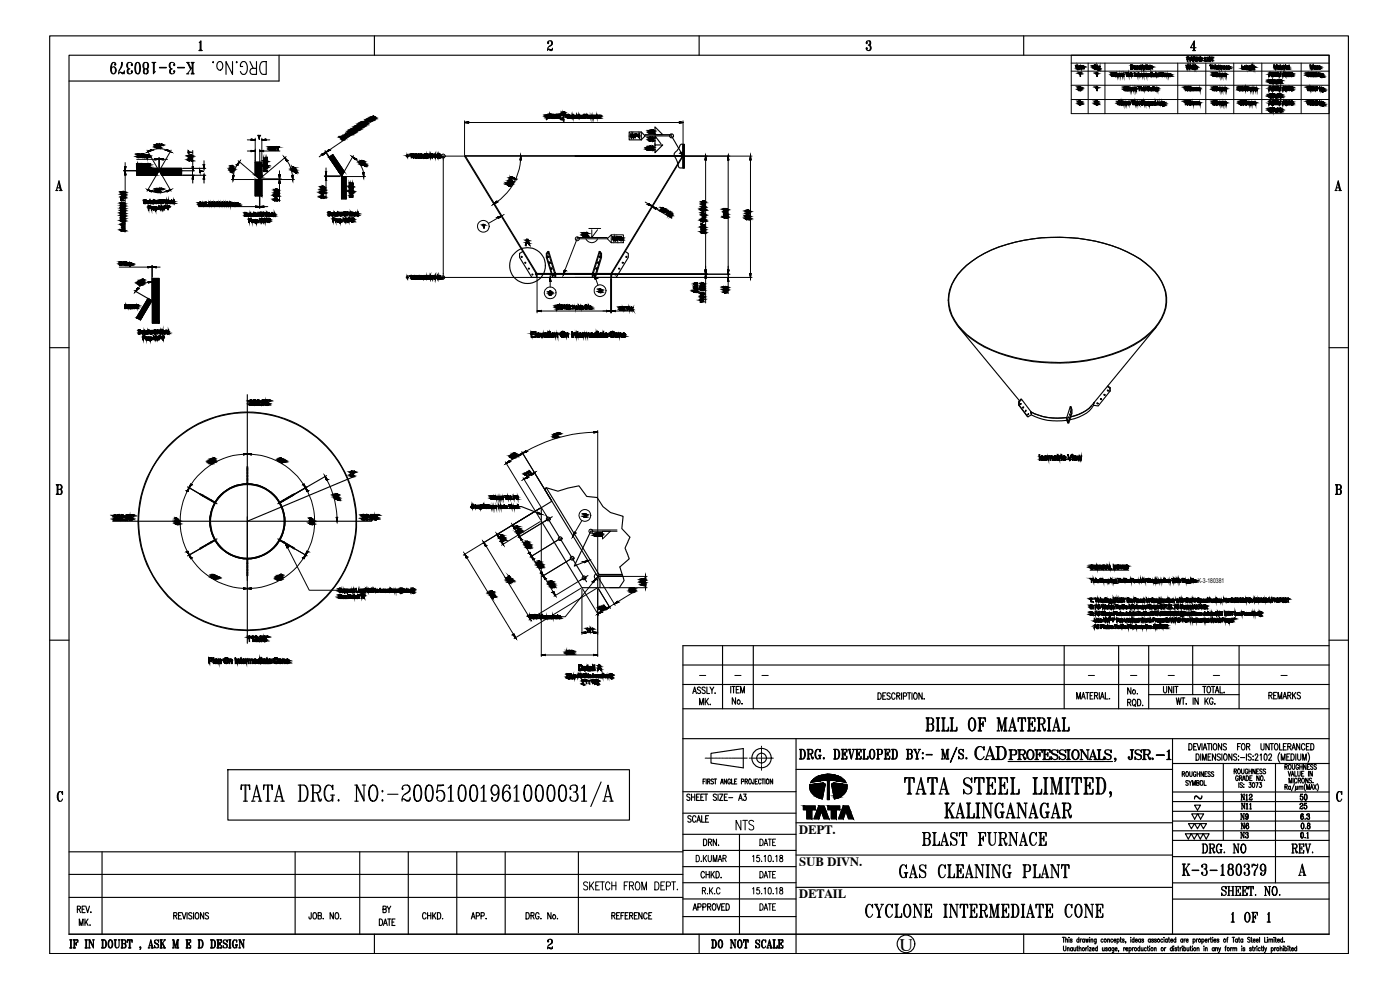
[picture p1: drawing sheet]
<svg xmlns="http://www.w3.org/2000/svg" width="420mm" height="297mm" viewBox="0 0 420 297" stroke-linecap="round" stroke-linejoin="round" font-family="sans-serif">
<defs><g id="words">
<text font-size="7.9" x="282.2" y="246.6">KALINGANAGAR</text>
<g font-size="7.5">
<text x="276.6" y="220.5">BILL OF MATERIAL</text>
<text x="268.8" y="264.6">GAS CLEANING PLANT</text>
<text x="258.6" y="276.6">CYCLONE INTERMEDIATE CONE</text>
</g>
<g font-size="7.1">
<text x="275.5" y="254.7">BLAST FURNACE</text>
<text x="353.5" y="263.9">K-3-180379</text>
</g>
<text font-size="6.6" x="32.1" y="23.3">K-3-180379</text>
<text font-size="6.2" x="219.8" y="250.1">NTS</text>
<text font-size="5.3" x="113.6" y="275.2">BY</text>
<text font-size="5.2" x="269.8" y="285.3">U</text>
<g font-size="4.9">
<text x="218.4" y="212.4">No.</text>
<text x="371.1" y="241.3">N12 50</text>
<text x="371.1" y="252.6">N3 0.1</text>
</g>
<g font-size="4.4">
<text x="371.5" y="243.8">N11 25</text>
<text x="371.1" y="249.8">N6 0.8</text>
<text x="371.1" y="246.9">N9 6.3</text>
</g>
<text font-size="4" x="357.4" y="240.9">~</text>
<g font-size="3.8">
<text x="239.7" y="250.2">DEPT.</text>
<text x="239.7" y="260">SUB DIVN.</text>
<text x="239.7" y="269.3">DETAIL</text>
</g>
<g font-size="2.6">
<text x="208.8" y="203.9">-</text>
<text x="219.4" y="203.9">-</text>
<text x="227.5" y="203.9">-</text>
<text x="325.3" y="203.9">-</text>
<text x="338" y="203.9">-</text>
<text x="349.2" y="203.9">-</text>
<text x="363" y="203.9">-</text>
<text x="383.1" y="203.9">-</text>
</g>
<text font-size="2" x="359.5" y="175">K-3-180381</text>
</g></defs>
<!-- layer: DRG -->
<g fill="none" stroke="#000" stroke-width=".34">
<path d="M14.9 10.8h389.8v275.3h-389.8zM20.7 16.6h378.2v263.7h-378.2zM59.7 15.2h1M59.8 12.8l.5-.6v3M60.1 12.5v2.7M60.1 15l-.2 .2M60.1 14.9l-.1 .3M60.2 12.5v2.5M60.3 14.9l.1 .3M60.3 15l.2 .2M64 18.5v.3l-.2-.2zM65.5 18.6l.7-.1a1.4 1.4 0 0 1 .7 1.4 1.4 1.4 0 0 1-1.1 1.2 1.6 1.6 0 0 1-.3-2.5z"/>
<path d="M69.8 18.5v3.8l-2-3.8v3.8M71 18.5v.3l-.1-.2zM72.8 20h-.6a1.03 1.03 0 0 1 .6-1.5 1.03 1.03 0 0 1 1.3 .9 2.39 2.39 0 0 1-.7 2.9 1.03 1.03 0 0 1-1.2-.9M75 18.5l1 2M77 18.5v3.8h-1.3a.93 .93 0 0 1-.7-.9 .93 .93 0 0 1 .7-.9h1.3M78.5 18.6l1.4-.1v3.8h-1a2.52 2.52 0 0 1-.4-3.7zM83.7 16.6v7.7h-63M112.4 10.8v5.8M164.4 12.8l.2 .1zM164.4 12.7l.2 .2v.2l-.2-.2a.75 .75 0 0 1 1.1-.5 .75 .75 0 0 1-.1 1.2 1.29 1.29 0 0 0-1 1.6M165.3 12.2l.3 .6a1.02 1.02 0 0 1-.7 1.1M165.6 12.5v.8"/>
<path d="M165.8 14.7l-1.4 .2M165.8 14.4l-.2 .8h-.4l-.6-.5 .6 .3 .5-.1M209.8 10.8v5.8M260.1 12.8l.1 .1zM260.1 12.7l.2 .1-.1 .3-.3-.2 .2-.4a.82 .82 0 0 1 1.1-.1 .79 .79 0 0 1-.3 1.1M260.1 14.4l.1 .2zM260.6 13.5a.8 .8 0 0 1 .9 .7 .8 .8 0 0 1-.6 .9 .8 .8 0 0 1-1-.7h.4l-.2 .3M260.8 12.2l.3 .5-.3 .8 .3 .3a1.17 1.17 0 0 1-.2 1.4M261.1 12.4v.9M261.2 13.9v1M307.2 10.8v5.8M357.9 15.2h.8"/>
<path d="M358.2 12.7v2.5M358.2 15l-.2 .2M358.2 14.9v.3M358.4 12.5v2.5M358.5 14.9v.3M358.5 15l.2 .2M359 14.3h-1.7l1.2-2.1v3M16.7 57.2h.7M16.9 57.2h.3M16.9 57l.8-2.7 .7 2.9M17.2 56.4h.9M17.6 54.7l.6 2.5"/>
<path d="M17.7 54.7l.6 2.5M17.9 57.2h.7M18.2 57l-.2 .2M18.2 56.9l-.1 .3M18.3 56.9l.2 .3M400.7 57.2h.6M400.8 57.2h.3M400.9 57l.7-2.7 .8 2.9M401.1 56.4h.9M401.5 54.7l.6 2.5M401.6 54.7l.6 2.5M401.8 57.2h.8"/>
<path d="M402.1 57l-.2 .2M402.1 56.9l-.1 .3M402.2 56.9l.2 .3M14.9 104.3h5.8M398.9 104.3h5.8M16.9 145.4l1.5 .2 .2 .7-.5 .5M16.9 145.4l.3 .2M17.1 145.4l.1 .3M17.2 145.4v3M17.2 148.2l-.3 .2M17.2 148.1l-.1 .3M17.3 145.6v2.6"/>
<path d="M17.4 145.4v3M17.4 148.1l.1 .3M17.4 148.2l.2 .2M17.5 145.4l-.1 .3M17.6 145.4l-.2 .2M18.1 145.4l.3 .5-.1 .8-.9 .1M18.1 146.8a.79 .79 0 0 1 .6 .8 .79 .79 0 0 1-.6 .8h-1.2M18.1 146.8l.3 .4v.7l-.3 .5M18.4 145.7v.9M18.4 147.1v1M400.8 145.4l1.6 .2 .2 .7-.6 .5M400.9 145.4l.2 .2"/>
<path d="M401 145.4l.1 .3M401.1 145.4v3M401.1 148.2l-.2 .2M401.1 148.1l-.1 .3M401.2 145.6v2.6M401.3 145.4v3M401.3 148.1l.1 .3M401.3 148.2l.2 .2M401.4 145.4l-.1 .3M401.5 145.4l-.2 .2M402 145.4l.4 .5-.2 .8-.9 .1M402 146.8a.79 .79 0 0 1 .6 .8 .79 .79 0 0 1-.6 .8h-1.2"/>
<path d="M402 146.8l.4 .4v.7l-.4 .5M402.4 145.7v.9M402.4 147.1v1M14.9 192.1h5.8M204.9 199.5h194M216.8 193.7v19M226.1 193.7v19M319.4 193.7v19M335.7 193.7v19M344.7 193.7v19M357.9 193.7v14.7h14M371.9 193.7v19"/>
<path d="M398.9 193.7h-194v86.6M398.9 192.1h5.8M204.9 212.7h194M204.9 205.4h194M207.9 208.1l.6-2 .5 2M208.1 207.4h.7M209.9 211.5v-2l.6 2 .6-2v2M210.2 206.4a.47 .47 0 0 0-.7-.2 .47 .47 0 0 0 .1 .8l.6 .4v.4l-.3 .3-.6-.3M211.6 206.4l-.1-.1a.53 .53 0 0 0-.8 .1v.4l.9 .7v.3l-.3 .3-.6-.3M211.6 209.5v2M212 210.4l.6 1.1M212.1 206.1v2h.9"/>
<path d="M212.6 209.5l-1 1.3M213.1 206.1l.6 1v1M213.2 211.3h.1M214.2 206.1l-.5 1M214.6 207.9v.2zM219.3 206v1.9M219.6 206h1M220.1 206v1.9M221.9 206h-.9v1.9M222.3 207.9v-1.9l.6 1.9 .5-1.9v1.9M263.5 207.9a.97 .97 0 0 1 1 .9 .97 .97 0 0 1-1 1zM264.9 208.8h.6"/>
<path d="M265.9 207.9h-1v1.9h1M267.2 208.2a.53 .53 0 0 0-.5-.4 .53 .53 0 0 0-.5 .4v.3l1 .8v.3l-.4 .2-.6-.2M268.6 208.3a.54 .54 0 0 0-.7-.4 .54 .54 0 0 0-.3 .7v.5a.53 .53 0 0 0 .4 .7 .53 .53 0 0 0 .6-.4M269.1 208.8l.8-.1 .1-.6-.9-.2v1.9M269.6 208.8l.5 1M270.6 207.9v1.9M271.1 208.9l.9-.1v-.8l-.9-.1v1.9M272.3 207.9h1M272.9 207.9v1.9M273.7 207.9v1.9M274.3 208.2l.3-.3a1.03 1.03 0 0 1 .7 .9 1.03 1.03 0 0 1-.7 1l-.4-.7zM276.7 207.9v1.9l-.9-1.9v1.9"/>
<path d="M277.3 209.6v.2zM323.1 209.7v-1.9l.6 1.9 .5-1.9v1.9M324.6 209.7l.5-1.9 .6 1.9M324.8 209.1h.7M325.9 207.8h.9M326.3 207.8v1.9M327.2 208.7h.5M328.1 207.8h-.9v1.9h.9M328.5 208.7l.9-.2-.1-.6-.8-.1v1.9M328.9 208.7l.6 1M329.9 207.8v1.9M330.3 209.7l.5-1.9 .6 1.9"/>
<path d="M330.5 209.1h.7M331.7 207.8v1.9h.8M333 209.6v.1zM338.4 210.7h.8l.1-.7-.9-.2v2M338.9 210.7l.5 1.1M339.4 206.3v2l-1-2v2M340.1 207.1a.56 .56 0 0 1 .7 .5 .56 .56 0 0 1-.7 .6l-.2-.5zM340.1 209.9l.1-.1a1.01 1.01 0 0 1 .7 1 1.01 1.01 0 0 1-.7 1 1.39 1.39 0 0 1-.1-1.9zM340.4 211.4l.4 .6M341.3 208.1h.1M341.4 209.8a1.05 1.05 0 0 1 1 .8 1.05 1.05 0 0 1-.5 1.2h-.5zM342.9 211.6v.2z"/>
<path d="M344.7 208.4h13.2M349.2 206v1.4l.4 .5 .6-.5v-1.4M351.7 206v1.9l-1-1.9v1.9M352.2 206v1.9M352.6 206h.9M353 209.4l.4 1.9 .3-1.9 .3 1.9 .4-1.9M353.1 206v1.9M354.6 209.4h1M355.1 209.4v1.9M356 211.1v.2zM358.1 209.4v1.9M359.6 209.4v1.9l-1-1.9v1.9"/>
<path d="M360.9 206h1M361.5 206v1.9M361.6 209.4v1.9M362 210.2l.6 1.1M362.5 206.1l.1-.1a1.02 1.02 0 0 1 .8 .9 1.02 1.02 0 0 1-.8 1 1.4 1.4 0 0 1-.1-1.8zM362.6 209.4l-1 1.3M363.6 206h.9M364 209.9a.55 .55 0 0 0-.6-.5 .55 .55 0 0 0-.4 .7v.5a.57 .57 0 0 0 .5 .8 .57 .57 0 0 0 .5-.8h-.3M364.1 206v1.9M364.5 211.2h.2zM364.7 207.9l.6-1.9 .5 1.9M364.9 207.2h.7"/>
<path d="M366.2 206v1.9h.8M367.4 207.7v.2zM380.8 208.7l.8-.2 .1-.6-.9-.2v2M381.3 208.7l.5 1M382.2 208.7h.6M383.1 207.7h-.9v2h.9M383.6 209.7v-2l.5 2 .6-2v2M385 209.7l.6-2 .5 2M385.2 209h.7M386.5 208.7l.8-.2 .1-.6-.9-.2v2M386.9 208.7l.5 1M387.9 207.7v2"/>
<path d="M388.3 208.5l.6 1.2M388.9 207.7l-1 1.3M390.3 208l-.4-.3-.6 .3 .1 .4 .7 .4a.5 .5 0 0 1 0 .8 .5 .5 0 0 1-.8-.2M17.5 237.9l-.2 .7 .2 1.4M17.9 237.5a2.25 2.25 0 0 0 0 2.9M18.6 237.9l.2-.4v.9l-.2-.5a.68 .68 0 0 0-.7-.4 .68 .68 0 0 0-.6 .7v1.5a.72 .72 0 0 0 .7 .7 .72 .72 0 0 0 .8-.7M68.4 230.9h120.5v15.2h-120.5zM72.5 235.6l-.1 1.3v-1.3h2.5v1.3l-.1-1.3M73.5 235.6v4.8M73.8 235.6v4.8M76.2 239h1.5M77 236.2l1.1 4.2"/>
<path d="M79.3 235.6l-.2 1.3v-1.3h2.6v1.3l-.2-1.3M80.3 235.6v4.8M80.5 235.6v4.8M82.9 239h1.6M83.8 236.2l1 4.2M89.5 235.6h1.7a2.88 2.88 0 0 1 1.1 3.6l-.5 1-.6 .2h-1.7M90 235.6v4.8M90.2 235.6v4.8M91.2 235.6a3.3 3.3 0 0 1 0 4.8M93.3 235.6h2.1a1.19 1.19 0 0 1 .9 1.1 1.19 1.19 0 0 1-.9 1.1h-1.4M93.8 235.6v4.8M94 235.6v4.8"/>
<path d="M94.9 237.8l.5 .5 .7 1.9 .3-.3M95.2 238.1l.7 2.3h.3l.2-.7M95.4 235.6a1.29 1.29 0 0 1 0 2.2M98.5 235.6a3.3 3.3 0 0 0 0 4.8M99.2 238.6h1.2M99.7 236.2l.2 .7v-1.3l-.2 .6a1.17 1.17 0 0 0-1.3-.6 1.17 1.17 0 0 0-.9 1.1 2.88 2.88 0 0 0 1 3.7l.9-.2 .3-.5M99.7 238.6v1.8M99.9 238.6v1.8M101.6 239.9l.2 .3-.2 .2-.2-.2zM106.5 235.6h.7l2 4.3M107 235.6v4.8M108.7 235.6h1"/>
<path d="M109.2 235.6v4.8l-2-4.4M111.8 235.6a2.88 2.88 0 0 0-1 3.6 1.21 1.21 0 0 0 1.2 1.2 1.21 1.21 0 0 0 1.2-1.2 2.88 2.88 0 0 0-1-3.6 2.07 2.07 0 0 0-1.4 2.7 2.22 2.22 0 0 0 1 2.1M112.2 235.6a3.3 3.3 0 0 1 0 4.8M114.8 237.2l.1 .2-.1 .2-.2-.2zM114.8 239.9l.1 .3-.1 .2-.2-.2zM116.3 238.3h3.1M120.8 236.5l.2 .2-.2 .2-.1-.2a1.07 1.07 0 0 1 .8-1.1h.7a1.23 1.23 0 0 1 .9 1 1.23 1.23 0 0 1-.7 1.2 2.21 2.21 0 0 0-1.7 2.6M122.2 235.6a1.29 1.29 0 0 1 0 2.2l-.7 .5M123.1 239.7l-.5 .5h-.5l-.9-.5-.5 .2M123.1 239.2l-.4 1.2h-.6l-.9-.7M125.2 235.6l-.6 .2a4.9 4.9 0 0 0 0 4.4l.6 .2 .8-.2a4.9 4.9 0 0 0 0-4.4l-.5-.2a.94 .94 0 0 0-1 .9 5.3 5.3 0 0 0 .3 3.7l.4 .2M125.5 235.6l.4 .2a4.9 4.9 0 0 1 0 4.4l-.4 .2"/>
<path d="M128.6 235.6l-.5 .2a4.9 4.9 0 0 0 0 4.4l.5 .2 .9-.2a4.9 4.9 0 0 0 0-4.4l-.5-.2a.94 .94 0 0 0-1.1 .9 5.3 5.3 0 0 0 .4 3.7l.3 .2M129 235.6l.3 .2a4.9 4.9 0 0 1 0 4.4l-.3 .2M131.4 235.8l1.8-.2h-1.8l-.4 2.2a1.37 1.37 0 0 1 1.8-.5 1.37 1.37 0 0 1 .7 1.7 1.23 1.23 0 0 1-1.1 1.4 1.23 1.23 0 0 1-1.4-1.2l.2-.2 .2 .2-.2 .3M132.4 237.2a1.89 1.89 0 0 1 0 3.2M134.5 236.5l.9-.9v4.8M135.2 235.8v4.6M138.5 235.6l-.5 .2a4.9 4.9 0 0 0 0 4.4l.5 .2 .9-.2a4.9 4.9 0 0 0 0-4.4l-.5-.2a.94 .94 0 0 0-1.1 .9 5.3 5.3 0 0 0 .3 3.7l.4 .2M138.9 235.6l.3 .2a4.9 4.9 0 0 1 0 4.4l-.3 .2M142 235.6l-.6 .2a4.9 4.9 0 0 0 0 4.4l.6 .2 .8-.2a4.9 4.9 0 0 0 0-4.4l-.5-.2a.94 .94 0 0 0-1 .9 5.3 5.3 0 0 0 .3 3.7l.4 .2M142.3 235.6l.4 .2a4.9 4.9 0 0 1 0 4.4l-.4 .2M144.4 236.5l.9-.9v4.8M145.1 235.8v4.6"/>
<path d="M148.4 235.6a1.75 1.75 0 0 0 0 3M148.7 235.6l.4 .2a3.8 3.8 0 0 1-.5 4.6M149.6 237.2a1.28 1.28 0 0 1-1.2 1.4 1.55 1.55 0 0 1-1.1-1.7 1.55 1.55 0 0 1 1.4-1.3l.5 .2a4.2 4.2 0 0 1-.1 4.4l-1.1 .2-.5-.7 .2-.5 .1 .3-.1 .2M152 235.6a3.5 3.5 0 0 0-.5 4.6l.3 .2M152.2 237.4a1.71 1.71 0 0 1 0 3M152.9 236.2l-.2 .3 .2 .2 .1-.2-.1-.7a1.2 1.2 0 0 0-1.9 .9 3.7 3.7 0 0 0 .3 3.5 1.47 1.47 0 0 0 2-1 1.47 1.47 0 0 0-1.1-1.8 1.28 1.28 0 0 0-1.2 1.4M154.3 236.5l.8-.9v4.8M155 235.8v4.6M158.3 235.6l-.6 .2a4.9 4.9 0 0 0 0 4.4l.6 .2 .8-.2a4.9 4.9 0 0 0 0-4.4l-.5-.2a.94 .94 0 0 0-1.1 .9 5.3 5.3 0 0 0 .4 3.7l.4 .2M158.6 235.6l.3 .2a4.9 4.9 0 0 1 0 4.4l-.3 .2M161.7 235.6l-.5 .2a4.9 4.9 0 0 0 0 4.4l.5 .2 .9-.2a4.9 4.9 0 0 0 0-4.4l-.5-.2a.94 .94 0 0 0-1.1 .9 5.3 5.3 0 0 0 .3 3.7l.4 .2M162.1 235.6l.3 .2a4.9 4.9 0 0 1 0 4.4l-.3 .2"/>
<path d="M165.2 235.6l-.6 .2a4.9 4.9 0 0 0 0 4.4l.6 .2 .8-.2a4.9 4.9 0 0 0 0-4.4l-.5-.2a.94 .94 0 0 0-1 .9 5.3 5.3 0 0 0 .3 3.7l.4 .2M165.5 235.6l.4 .2a4.9 4.9 0 0 1 0 4.4l-.4 .2M168.6 235.6l-.5 .2a4.9 4.9 0 0 0 0 4.4l.5 .2 .9-.2a4.9 4.9 0 0 0 0-4.4l-.5-.2a.94 .94 0 0 0-1 .9 5.3 5.3 0 0 0 .3 3.7l.3 .2M169 235.6l.3 .2a4.6 4.6 0 0 1 0 4.4l-.3 .2M171.2 236.5l.2 .2-.2 .2-.2-.2a1.06 1.06 0 0 1 .9-1.1h.7a1.18 1.18 0 0 1 .5 1.8l-1 .2M172.6 235.6a1.24 1.24 0 0 1 0 2 1.42 1.42 0 0 1 .8 2 1.42 1.42 0 0 1-2 .6l-.4-.7 .2-.5 .2 .2-.2 .3M173.1 238.1a1.71 1.71 0 0 1-.5 2.3M174.5 236.5l.9-.9v4.8M175.2 235.8v4.6M180.4 234.6l-3.1 7.4M181.6 239h1.6M182.5 236.2l1 4.2"/>
<path d="M204.9 237.5h34M204.9 221.6h194M207.1 238.5l-.4-.2-.6 .2 .1 .4 .6 .3a.5 .5 0 0 1 .1 .9 .5 .5 0 0 1-.8-.2M207.5 238.3v1.9M207.5 239.2h1M208.5 238.3v1.9M209.1 239.2h.5M209.9 238.3h-.8v1.9h.8M210.3 239.2h.6M211 234.5h.4M211.2 238.3h-.9v1.9h.9M211.4 238.3h1"/>
<path d="M211.7 233.7h-.7v1.5M211.9 238.3v1.9M211.9 233.7v1.5M212.4 234.5l.6-.1v-.6l-.6-.1v1.5M212.7 234.5l.4 .7M213.4 226l9.7-1.4v5.8l-9.7-1.4zM214.1 233.9l-.3-.2-.4 .2 .5 .6a.41 .41 0 0 1 .1 .7 .41 .41 0 0 1-.6-.2M214.3 233.7h.8M214.7 233.7v1.5M215 238.5l-.3-.2-.6 .2 .1 .5 .7 .3v.8l-.5 .1-.3-.3M215.5 238.3v1.9M216 238.3h.9l-.9 1.9h.9"/>
<path d="M216.3 235.2l.4-1.5 .4 1.5M216.4 234.7h.5M217.4 239.2h.5M218.1 233.7v1.5l-.7-1.5v1.5M218.3 238.3h-.9v1.9h.9M218.7 239.3h1.2M219.2 234.1a.41 .41 0 0 0-.5-.4 .41 .41 0 0 0-.3 .6v.4a.42 .42 0 0 0 .4 .5 .42 .42 0 0 0 .4-.5h-.2M219.6 233.7v1.5h.6M220.4 234.5h.5M221.1 233.7h-.7v1.5h.7M221.9 239.5h.7M222.5 234.5h.7v-.7l-.7-.1v1.5"/>
<path d="M223.2 238.3h.7l-.4 .7a.54 .54 0 0 1 .5 .8 .54 .54 0 0 1-1 0M223.6 234.5l.7-.1v-.6l-.7-.1v1.5M224 234.5l.3 .7M224.8 233.9l.2-.2a.78 .78 0 0 1 .5 .8 .78 .78 0 0 1-.5 .7l-.3-.5zM226.3 233.7v1.2l-.2 .3-.4-.5M226.7 234.5h.4M227.3 233.7h-.6v1.5h.6M228.4 234.1a.4 .4 0 0 0-.5-.4 .4 .4 0 0 0-.3 .6v.4a.4 .4 0 0 0 .3 .5 .4 .4 0 0 0 .5-.3M228.6 233.7h.7M229 233.7v1.5M229.6 233.7v1.5M230.1 233.9l.2-.2a.78 .78 0 0 1 .5 .8 .78 .78 0 0 1-.5 .7l-.3-.5z"/>
<path d="M231.9 233.7v1.5l-.7-1.5v1.5M238.9 230.9h113M238.9 221.6v64.5M239.9 224.8h1a1.7 1.7 0 0 1 0 2.9h-1M240 224.8l.2 .2M240.1 224.8l.1 .3M240.2 224.8v2.9M240.2 227.6l-.2 .1M240.2 227.5l-.1 .2M240.3 225v2.6M240.4 224.8v2.9M240.4 227.5l.2 .2"/>
<path d="M240.4 227.6l.2 .1M240.6 224.8l-.2 .3M240.6 224.8l-.2 .2M240.9 224.8a2.08 2.08 0 0 1 0 2.9M241.4 225.2l.2 .7-.2 1.4M242.2 224.8h1.2l.6 .6-.2 .7-1.1 .1M242.2 227.7h.8M242.3 224.8l.2 .2M242.4 224.8l.1 .3M242.5 224.8v2.9M242.5 227.6l-.2 .1M242.5 227.5l-.1 .2"/>
<path d="M242.6 225v2.6M242.7 224.8v2.9M242.7 227.5l.1 .2M242.7 227.6l.2 .1M242.8 224.8l-.1 .3M242.9 224.8l-.2 .2M243 235.5a3.7 3.7 0 0 0 3 4l.8 .2 .8-4M243.1 235.5l.6-.2a7.2 7.2 0 0 1 3.8-.1l.1 .5M243.1 226.2l.7 1.5h.2l.1-.5M243.3 226.4l.6 1.1 .2-.2M243.4 224.8l.4 .4v.6l-.4 .4M243.6 227.2l.4 .4"/>
<path d="M243.8 225.1v.8M244.9 225.2l-.2 .7 .2 1.4M245.3 224.8a2.08 2.08 0 0 0 0 2.9M245.6 226.6h.9M245.7 226.6l.2 .2M245.8 226.6l.1 .3M245.9 226.6l-.1 1M246.1 225.2v-.4v.9v-.5a.72 .72 0 0 0-.8-.3 .72 .72 0 0 0-.6 .6v1.5a.87 .87 0 0 0 1.4 .6v.1v-1.1M246.1 226.8v.7M246.3 226.6l-.2 .3M246.4 226.6l-.3 .2M247.2 227.3l.2 .2-.1 .2-.2-.1z"/>
<path d="M247.2 227.5l.1 .1zM248 234.1l.3 .4v5.4h.6v-5.4l.4-.4M248 234.1l-4.7 .7a6.8 6.8 0 0 1 10.6 0l-2-.4-2.6-.3M249.6 235.7l.2-.5a8 8 0 0 1 4.4 .3 3.7 3.7 0 0 1-3 4l-.8 .2-.8-4M250.2 224.8h1a1.7 1.7 0 0 1 0 2.9h-1M250.3 224.8l.2 .2M250.4 224.8l.1 .3M250.5 224.8v2.9M250.5 227.6l-.2 .1M250.5 227.5l-.1 .2M250.6 225v2.6M250.7 224.8v2.9"/>
<path d="M250.7 227.5l.1 .2M250.7 227.6l.2 .1M250.8 224.8l-.1 .3M250.9 224.8l-.2 .2M251.2 224.8a2.08 2.08 0 0 1 0 2.9M251.6 225.2l.3 .7-.3 1.4M252.5 224.8h1.6v.9v-.9M252.5 227.7h1.6v-.8v.8M252.6 224.8l.2 .2M252.7 224.8l.1 .3M252.8 224.8v2.9M252.8 227.6l-.2 .1"/>
<path d="M252.8 227.5l-.1 .2M252.9 225v2.6M253 224.8v2.9M253 226.2h.6M253 227.5l.1 .2M253 227.6l.2 .1M253.1 224.8l-.1 .3M253.2 224.8l-.2 .2M253.6 225.7v1.1zM253.6 225.9l-.2 .3 .2 .3M253.6 226.1l-.4 .1 .4 .2M253.6 224.8l.5 .2"/>
<path d="M253.8 224.8l.3 .3M253.9 224.8l.2 .4M254.1 227.6l-.5 .1M254.1 227.5l-.3 .2M254.1 227.3l-.2 .4M254.6 224.8h.7M254.6 224.8l.3 .3M254.8 224.8l.7 2.9-.6-2.9M255 224.8l.6 2.5M255.1 224.8l-.1 .3M255.2 224.8l-.2 .2M255.8 224.8h.6"/>
<path d="M256 224.8h.3M256.2 225l-.7 2.7M256.7 224.8h1.7v.9l-.1-.9M256.7 227.7h1.7v-.8l-.1 .8M256.9 224.8l.2 .2M256.9 224.8l.2 .3M257.1 224.8v2.9M257.1 227.6l-.2 .1M257.1 227.5l-.2 .2M257.1 225v2.6M257.3 226.2h.6M257.3 224.8v2.9"/>
<path d="M257.3 227.5l.1 .2M257.3 227.6l.2 .1M257.4 224.8l-.1 .3M257.5 224.8l-.2 .2M257.9 225.7v1.1zM257.9 225.9l-.2 .3 .2 .3M257.9 226.1l-.4 .1 .4 .2M257.9 224.8l.5 .2M258.1 224.8l.3 .3M258.2 224.8l.2 .4M258.4 227.6l-.5 .1M258.4 227.5l-.3 .2"/>
<path d="M258.4 227.3l-.2 .4M258.9 227.7h1.6v-.8l-.1 .8M258.9 224.8h.9M259 224.8l.2 .2M259.1 224.8l.1 .3M259.2 224.8v2.9M259.2 227.6l-.2 .1M259.2 227.5l-.1 .2M259.3 225v2.6M259.4 224.8v2.9M259.4 227.5l.2 .2M259.4 227.6l.2 .1"/>
<path d="M259.6 224.8l-.2 .3M259.6 224.8l-.2 .2M260.5 227.6l-.5 .1M260.5 227.5l-.3 .2M260.5 227.3l-.2 .4M261.2 225.2l-.2 .7 .2 1.4M261.3 225a.72 .72 0 0 1 1.1 .5l.2 1a1.09 1.09 0 0 1-1 1.2 1.98 1.98 0 0 1-.3-2.7zM261.6 224.8a2.21 2.21 0 0 0 0 2.9M261.8 224.8a2.21 2.21 0 0 1 0 2.9M262.3 225.2l.1 .7-.1 1.4M263.1 224.8h1.2l.6 .6-.3 .8-1 .2M263.1 227.7h.8"/>
<path d="M263.2 224.8l.2 .2M263.3 224.8l.1 .3M263.4 224.8v2.9M263.4 227.6l-.2 .1M263.4 227.5l-.1 .2M263.5 225v2.6M263.6 227.6l.2 .1M263.6 224.8v2.9M263.6 227.5l.1 .2M263.7 224.8l-.1 .3M263.8 224.8l-.2 .2M264.3 224.8l.3 .4v.7l-.3 .5"/>
<path d="M264.6 225.1v1M265.4 224.8h1.6v.9l-.1-.9M265.4 227.7h1.6v-.8l-.1 .8M265.5 224.8l.2 .2M265.6 224.8l.1 .3M265.7 224.8v2.9M265.7 227.6l-.2 .1M265.7 227.5l-.1 .2M265.8 225v2.6M265.9 226.2h.6M265.9 224.8v2.9M265.9 227.5l.1 .2"/>
<path d="M265.9 227.6l.2 .1M266 224.8l-.1 .3M266.1 224.8l-.2 .2M266.5 225.7v1.1zM266.5 225.9l-.2 .3 .2 .3M266.5 226.1l-.4 .1 .4 .2M266.5 224.8l.5 .2M266.7 224.8l.3 .3M266.8 224.8l.2 .4M267 227.6l-.5 .1M267 227.5l-.3 .2M267 227.3l-.2 .4"/>
<path d="M267.6 224.8h1a1.75 1.75 0 0 1 0 2.9h-1M267.6 224.8l.3 .2M267.8 224.8l.1 .3M267.9 224.8v2.9M267.9 227.6l-.3 .1M267.9 227.5l-.1 .2M268 225v2.6M268.1 224.8v2.9M268.1 227.5l.1 .2M268.1 227.6l.2 .1M268.2 224.8l-.1 .3M268.3 224.8l-.2 .2"/>
<path d="M268.6 224.8a2.08 2.08 0 0 1 0 2.9M269 225.2l.2 .7-.2 1.4M271.7 233.4l-.2 1.4v-1.4h2.8v1.4l-.1-1.4M271.9 233.4l-.4 .7M272 224.8h1.3l.4 .3v.8l-.4 .3M272 233.4l-.5 .4M272.1 224.8l.2 .2M272.2 224.8l.1 .3M272.3 238.2h1.3M272.3 224.8v2.9M272.3 227.6l-.2 .1M272.3 227.5l-.1 .2"/>
<path d="M272.4 225v2.6M272.4 233.4l-.9 .2M272.6 224.8v2.9M272.6 227.5v.2M272.6 227.6l.1 .1M272.6 224.8v.3M272.7 224.8l-.1 .2M272.8 233.4v4.8M272.8 238l-.4 .2M272.8 237.8l-.2 .4M272.9 233.6v4.4M273.1 233.4v4.8"/>
<path d="M273.1 237.8l.2 .4M273.1 238l.3 .2M273.3 224.8l.2 .2a.95 .95 0 0 1-.2 1.2h-.7M273.3 226.2a.81 .81 0 0 1 .5 .8 .81 .81 0 0 1-.5 .7h-1.3M273.3 226.2l.3 .4v.7l-.3 .4M273.4 233.4l.9 .2M273.6 225.1v.8M273.6 226.5v1M273.8 233.4l.5 .4M274 233.4l.3 .7M274.2 224.8h.7M274.3 224.8l.2 .2"/>
<path d="M274.4 224.8l.7 1.6v1.3M274.5 224.8l.7 1.6v1.2M274.6 224.8l.8 1.6v1.3M274.8 227.7h.8M274.8 224.8l-.2 .2M274.8 238.2h1.1M275 238.2l.2-.2 .3 .2M275.1 227.6l-.2 .1M275.1 227.5l-.1 .2M275.2 238l1.2-4.6 1.2 4.8M275.4 227.5v.2M275.4 227.6l.2 .1"/>
<path d="M275.5 236.8h1.6M275.6 224.8h.7M275.8 224.8h.4M275.9 225l-.5 1.4M276.2 234.1l1.1 4.1M276.4 234.1l1 4.1M276.7 238.2h1.3M276.9 225.8l.1 .4-.2-.1zM276.9 225.9l.1 .2zM276.9 227.3l.1 .4-.2-.1zM276.9 227.5l.1 .1zM277.3 238l-.4 .2"/>
<path d="M277.3 237.8l-.2 .4M277.4 237.8l.4 .4M277.9 226.4l1.8 .1zM278.7 233.4l-.2 1.4v-1.4h2.7v1.4l-.1-1.4M278.8 233.4l-.3 .7M279 233.4l-.5 .4M279.2 238.2h1.4M279.3 233.4l-.8 .2M279.7 233.4v4.8M279.7 238l-.4 .2M279.9 233.6v4.4M280 233.4v4.8"/>
<path d="M280.4 233.4l.8 .2M280.7 233.4l.5 .4M280.9 233.4l.3 .7M282.1 238l1.2-4.6 1.2 4.8M282.5 236.8h1.5M282.5 227.7h.6M282.5 224.8h.5l.6 2.5M282.6 227.7h.4M282.6 224.8l.2 .2M282.8 227.6v-2.8l.8 2.9 .7-2.9v2.9M282.9 224.8l.7 2.5M283.1 234.1l1.1 4.1"/>
<path d="M283.3 234.1l1.1 4.1M283.9 227.7h.9M284.3 224.8h.5M284.3 227.6l-.2 .1M284.3 227.5l-.1 .2M284.4 225v2.6M284.5 224.8v2.9M284.5 227.5l.1 .2M284.5 227.6l.2 .1M284.6 224.8l-.1 .3M284.7 224.8l-.2 .2M287.1 224.3l-1.9 4.4z"/>
<path d="M287.8 225.7l1.3 1.1M287.9 225a.64 .64 0 0 0 .2 .9l.6 .3a.8 .8 0 0 1 .5 .9 .8 .8 0 0 1-.9 .6l-.3-.1-.3-.7v.8l.1-.4M289.1 225.2l.1-.4v.9a.74 .74 0 0 0-.9-.9 .74 .74 0 0 0-.5 1.1l.9 .6a.74 .74 0 0 1 .2 1.1M289.4 234.8a3 3 0 0 0 1.9 1.3l.2 .5M289.6 233.6a1.04 1.04 0 0 0 .3 1.6l1 .5a1.31 1.31 0 0 1 .9 1.5 1.31 1.31 0 0 1-1.5 1 1.31 1.31 0 0 1-1.1-1.4v1.4l.2-.7M290 227.3l.2 .2-.1 .2-.2-.1zM290 227.5l.1 .1zM291.5 234.1l.1-.7v1.4a1.24 1.24 0 0 0-.9-1.5 1.24 1.24 0 0 0-1.5 .8 1.24 1.24 0 0 0 .7 1.6l1 .4a1.22 1.22 0 0 1 .4 1.9M292.7 233.4l-.2 1.4v-1.4h2.8v1.4l-.2-1.4M292.8 233.4l-.3 .7M293 233.4l-.5 .4M293.1 224.6a2.51 2.51 0 0 0 0 2.7"/>
<path d="M293.4 233.4l-.9 .2M293.7 233.4v4.8M293.9 224a2.43 2.43 0 0 0 0 3.9M293.9 233.6v4.4M294.1 233.4v4.8M294.4 233.4l.9 .2M294.7 233.4l.6 .4M294.9 233.4l.4 .7M295.2 224.6l.1-.6v1.1a1.39 1.39 0 0 0-1.5-1.1 1.39 1.39 0 0 0-1.2 1.5 1.68 1.68 0 0 0 .3 1.8 1.68 1.68 0 0 0 1.9 .4l.5-.7M295.5 227.9h1.1M295.7 227.9l.2-.2 .4 .2M295.9 227.7l1.3-3.7 1.3 3.9"/>
<path d="M296 233.4h2.7v1.4l-.2-1.4M296 238.2h2.7v-1.4l-.2 1.4M296.1 233.4l.4 .2M296.3 226.8h1.6M296.3 233.4l.2 .4M296.5 233.4v4.8M296.6 233.6v4.4M296.8 233.4v4.8M296.8 235.7h1.1M297 224.6l1.1 3.3M297 233.4l-.2 .4M297.2 224.6l1.1 3.3"/>
<path d="M297.2 233.4l-.4 .2M297.9 234.8v1.8l-.2-.9zM297.9 235.2l-.4 .5 .4 .4M297.9 235.4l-.7 .3 .7 .2M297.9 233.4l.8 .2M298.1 227.7l-.4 .2M298.1 227.5l-.2 .4M298.2 233.4l.5 .4M298.3 227.5l.3 .4M298.4 233.4l.3 .7M298.8 224h1.9a2.07 2.07 0 0 1 1.3 1.9 2.07 2.07 0 0 1-1.3 2h-3.2M299 224l.4 .2"/>
<path d="M299.2 224l.2 .4M299.4 224v3.9M299.4 227.7l-.4 .2M299.4 227.5l-.2 .4M299.6 224.2v3.5M299.6 233.4h2.8v1.4l-.2-1.4M299.6 238.2h2.8v-1.4l-.2 1.4M299.7 224v3.9M299.7 227.5l.2 .4M299.7 227.7l.4 .2M299.8 233.4l.3 .2M299.9 224l-.2 .4"/>
<path d="M299.9 233.4l.2 .4M300.1 224l-.4 .2M300.1 233.4v4.8M300.3 233.6v4.4M300.5 235.7h1M300.5 233.4v4.8M300.6 233.4l-.1 .4M300.7 224a2.43 2.43 0 0 1 0 3.9M300.8 233.4l-.3 .2M301.4 224.6a2.77 2.77 0 0 1 0 2.7M301.5 234.8v1.8l-.2-.9zM301.5 235.2l-.3 .5 .3 .4"/>
<path d="M301.5 235.4l-.7 .3 .7 .2M301.5 233.4l.9 .2M301.9 233.4l.5 .4M302 233.4l.4 .7M302.5 228.5h31.4M302.8 225h1.7a.76 .76 0 0 1 .7 .7 .76 .76 0 0 1-.7 .8h-1M302.8 227.9h1.1M303 225l.2 .1M303.1 225l.1 .3M303.2 225v2.9M303.2 227.7l-.2 .2M303.2 227.6l-.1 .3"/>
<path d="M303.2 238.2h2.6v-1.4l-.1 1.4M303.2 233.4h1.4M303.4 225.1v2.6M303.4 233.4l.4 .2M303.5 225v2.9M303.5 227.6l.1 .3M303.5 227.7l.3 .2M303.6 233.4l.2 .4M303.6 225l-.1 .3M303.8 225l-.3 .1M303.8 233.4v4.8M303.9 233.6v4.4"/>
<path d="M304.1 233.4v4.8M304.3 233.4l-.2 .4M304.4 233.4l-.3 .2M304.5 225l.4 .4v.7l-.4 .4M304.9 225.3v.9M305.4 225h1.7l.4 .1 .2 .4-.2 .7-1.4 .2M305.4 227.9h1.1M305.5 225l.3 .1M305.7 225l.1 .3M305.8 225v2.9M305.8 227.7l-.3 .2M305.8 227.6l-.1 .3"/>
<path d="M306 225.1v2.6M306.1 225v2.9M306.1 227.6l.1 .3M306.1 227.7l.3 .2M306.2 225l-.1 .3M306.4 225l-.3 .1M306.6 226.4l.3 .1 .6 1.4h.2l.2-.6M306.9 226.5l.6 1h.4M307.1 225l.4 .4v.5l-.4 .5M307.3 227.3l.4 .4M307.5 225.3v.8M308.5 225.4a1.78 1.78 0 0 0 0 2.1"/>
<path d="M308.7 225.1a1.44 1.44 0 0 1 1.7 1 1.44 1.44 0 0 1-1 1.8 1.54 1.54 0 0 1-1.3-1.2 1.54 1.54 0 0 1 .6-1.6zM309.1 225a1.85 1.85 0 0 0 0 2.9M309.4 225a1.85 1.85 0 0 1 0 2.9M309.9 225.4l.3 .7-.3 1.4M310 238.2h2.6v-1.4l-.2 1.4M310 233.4h1.4M310.1 233.4l.4 .2M310.3 233.4l.2 .4M310.5 233.4v4.8M310.6 225h2.2v.8l-.2-.8M310.6 227.9h1.1M310.7 225l.3 .1"/>
<path d="M310.7 233.6v4.4M310.9 225l.1 .3M310.9 233.4v4.8M311 225v2.9M311 227.7l-.3 .2M311 227.6l-.1 .3M311 233.4l-.1 .4M311.1 225.1v2.6M311.2 233.4l-.3 .2M311.2 225v2.9M311.2 226.4h.9M311.2 227.6l.2 .3"/>
<path d="M311.2 227.7l.3 .2M311.4 225l-.2 .3M311.5 225l-.3 .1M312.1 225.8v1.1zM312.1 226.1l-.3 .3 .3 .2M312.1 226.2l-.6 .2 .6 .1M312.1 225l.7 .1M312.4 225l.4 .3M312.5 225l.3 .4M312.9 225h2.2v.8l-.1-.8M312.9 227.9h2.2v-.9l-.1 .9M313.1 225l.2 .1"/>
<path d="M313.1 233.4h1.4M313.2 225l.1 .3M313.3 233.4l.3 .2M313.3 225v2.9M313.3 227.7l-.2 .2M313.3 227.6l-.1 .3M313.5 233.4l.1 .4M313.5 225.1v2.6M313.6 226.4h.9M313.6 225v2.9M313.6 233.4v4.8M313.6 227.6l.1 .3"/>
<path d="M313.6 227.7l.3 .2M313.7 225l-.1 .3M313.8 233.6v4.4M313.9 225l-.3 .1M314 233.4v4.8M314.1 233.4l-.1 .4M314.3 233.4l-.3 .2M314.5 225.8v1.1l-.2-.5zM314.5 226.1l-.3 .3 .3 .2M314.5 226.2l-.6 .2 .6 .1M314.5 225l.6 .1M314.7 225l.4 .3"/>
<path d="M314.8 225l.3 .4M315.1 227.7l-.6 .2M315.1 227.6l-.4 .3M315.1 227.5l-.3 .4M315.2 233.4h.8l1.1 4.1M315.4 233.4l.3 .2M315.7 225.8a1.75 1.75 0 0 0 1.5 .8l.1 .3M315.7 238v-4.6l1.2 4.8 1.2-4.8v4.8M315.8 225.1a.61 .61 0 0 0 .3 1l.8 .3a.86 .86 0 0 1 .4 1.3 .86 .86 0 0 1-1.4 0l-.4-.7v.9l.2-.4M315.9 233.4l1 4.1M317.3 225.4l.2-.4v.8a.98 .98 0 0 0-1-.8 .98 .98 0 0 0-1 .8l.6 .6 1.1 .4v.9M318 225.8l.4 .4 1.1 .4 .2 .3"/>
<path d="M318.1 233.4h.9M318.2 225.1l-.2 .3 .2 .5 1.1 .5a.86 .86 0 0 1 .4 1.3 .86 .86 0 0 1-1.4 0l-.4-.7v.9l.1-.4M318.3 233.6v4.4M318.5 233.4v4.8M318.7 233.4l-.2 .4M318.8 233.4l-.3 .2M319.7 233.4h1.4M319.7 225.4l.1-.4v.8a.98 .98 0 0 0-.9-.8 .98 .98 0 0 0-1 .8l.5 .6 1.1 .4 .2 .2-.2 .7M319.8 233.4l.4 .2M320 233.4l.2 .4M320.1 227.9h1.1M320.1 225h1.1"/>
<path d="M320.2 233.4v4.8M320.3 225l.2 .1M320.4 225l.1 .3M320.4 233.6v4.4M320.5 225v2.9M320.5 227.7l-.2 .2M320.5 227.6l-.1 .3M320.6 233.4v4.8M320.6 225.1v2.6M320.7 233.4l-.1 .4M320.8 225v2.9M320.8 227.6l.1 .3"/>
<path d="M320.8 227.7l.3 .2M320.9 233.4l-.3 .2M320.9 225l-.1 .3M321.1 225l-.3 .1M321.9 233.4l-.2 1.4v-1.4h2.8v1.4l-.1-1.4M322.1 225.4a1.78 1.78 0 0 0 0 2.1M322.1 233.4l-.4 .7M322.2 225.1a1.44 1.44 0 0 1 1.8 1.1 1.44 1.44 0 0 1-1.1 1.7 1.55 1.55 0 0 1-1.3-1.2 1.55 1.55 0 0 1 .6-1.6zM322.3 233.4l-.6 .4M322.6 225a1.85 1.85 0 0 0 0 2.9M322.6 233.4l-.9 .2M322.9 225a1.79 1.79 0 0 1 0 2.9"/>
<path d="M323 233.4v4.8M323.1 233.6v4.4M323.3 233.4v4.8M323.5 225.4l.2 .7-.2 1.4M323.7 233.4l.8 .2M324 233.4l.5 .4M324.1 227.9h.9M324.1 225h.7l1.7 2.5M324.2 233.4l.3 .7M324.2 227.9l.3-.2 .3 .2M324.2 225l.3 .1M324.7 225l1.6 2.5"/>
<path d="M325.2 233.4h2.8v1.4l-.2-1.4M325.2 238.2h2.8v-1.4l-.2 1.4M325.4 233.4l.3 .2M325.6 233.4l.1 .4M325.7 233.4v4.8M325.7 238l-.3 .2M325.7 237.8l-.1 .4M325.9 233.6v4.4M326.1 225h.8M326.1 235.7h1M326.1 233.4v4.8M326.1 237.8l.2 .4"/>
<path d="M326.1 238l.3 .2M326.2 225h.5M326.3 233.4l-.2 .4M326.4 233.4l-.3 .2M326.5 225.1v2.8l-2-2.9v2.7M326.8 227.9h.8M327 227.9l.1-.2 .2 .2M327.1 227.7l1-2.7 .9 2.9M327.1 234.8v1.8l-.1-.9zM327.1 235.2l-.3 .5 .3 .4M327.1 235.4l-.7 .3 .7 .2M327.1 233.4l.9 .2"/>
<path d="M327.3 227h1.3M327.5 233.4l.5 .4M327.6 233.4l.4 .7M327.9 225.4l.8 2.5M328 238l-.9 .2M328 237.8l-.5 .4M328 237.5l-.4 .7M328.1 225.4l.8 2.5M328.3 227.9h3.1v-.9l-.2 .9M328.7 227.7l-.2 .2M328.7 227.6l-.1 .3M328.9 233.4h1.7a2.95 2.95 0 0 1 0 4.8h-1.7"/>
<path d="M328.9 227.6l.3 .3M329 233.4l.4 .2M329.2 233.4l.2 .4M329.3 225h1.1M329.4 233.4v4.8M329.4 238l-.4 .2M329.4 237.8l-.2 .4M329.5 225l.2 .1M329.5 233.6v4.4M329.6 225l.1 .3M329.7 225v2.9M329.7 227.7l-.2 .2"/>
<path d="M329.7 227.6l-.1 .3M329.7 233.4v4.8M329.7 237.8l.2 .4M329.7 238l.4 .2M329.8 225.1v2.6M329.9 233.4l-.2 .4M330 225v2.9M330 227.6l.1 .3M330 227.7l.3 .2M330.1 233.4l-.4 .2M330.1 225l-.1 .3M330.3 225l-.3 .1"/>
<path d="M330.6 233.4a3.8 3.8 0 0 1 0 4.8M331.3 234.1a3.7 3.7 0 0 1 0 3.4M331.4 227.7l-.7 .2M331.4 227.6l-.4 .3M331.4 227.5l-.3 .4M331.7 225.8l.4 .4 1.1 .4 .1 .3M331.8 225.1a.6 .6 0 0 0 .3 1l.8 .3a.86 .86 0 0 1 .4 1.3 .86 .86 0 0 1-1.4 0l-.3-.7v.9l.1-.4M333.2 237.8l.1 .2zM333.3 225.4l.2-.4v.8a.96 .96 0 0 0-1-.8 .96 .96 0 0 0-.9 .8l.5 .6 1.1 .4v.9M333.3 238.9l.2-.9-.2 .2-.3-.2 .3-.5a1.18 1.18 0 0 1-.3 1.7M333.3 238.2l.2 .2M334.6 227.6l.1 .1z"/>
<path d="M334.7 228.3l.2-.6-.3 .2-.2-.2 .2-.2 .3 .1v.4l-.5 .4M334.7 227.9l.2 .1M338.8 227.2l.1 .1zM339.2 225h1.1M339.3 225l.3 .1M339.4 225l.2 .3M339.6 225v2.3l-.3 .6M339.7 225.1l-.1 2.6M339.9 225v2.3l-.2 .4-.4 .2a.53 .53 0 0 1-.6-.2 .53 .53 0 0 1 .1-.7l.2 .2-.2 .3M340 225l-.1 .3M340.1 225l-.2 .1M340.8 225.8a1.75 1.75 0 0 0 1.5 .8l.1 .3"/>
<path d="M340.9 225.1a.61 .61 0 0 0 .3 1l.8 .3a.86 .86 0 0 1 .4 1.3 .86 .86 0 0 1-1.3 0l-.5-.7v.9l.2-.4M342.4 225.4l.2-.4v.8a.98 .98 0 0 0-1-.8 .98 .98 0 0 0-1 .8l.6 .6 1.1 .4v.9M342.9 225h1.6l.4 .1 .3 .4-.3 .7-1.4 .2M342.9 227.9h1.1M343 225l.3 .1M343.1 225l.2 .3M343.3 225v2.9M343.3 227.7l-.3 .2M343.3 227.6l-.2 .3M343.4 225.1v2.6M343.5 225v2.9M343.5 227.6l.2 .3"/>
<path d="M343.5 227.7l.3 .2M343.7 225l-.2 .3M343.8 225l-.3 .1M344.1 226.4l.3 .1 .5 1.4h.3l.2-.6M344.4 226.5l.5 1h.5M344.5 225l.4 .4v.5l-.4 .5M344.8 227.3l.4 .4M344.9 225.3v.8M345.7 227.6l.3-.1 .1 .2-.2 .2zM345.9 227.6l.1 .1zM347 226.5l2.4 .1zM350.1 227.9h1.4"/>
<path d="M350.2 225.5l.7-.5v2.9M350.7 225.3v2.6M350.7 227.7l-.3 .2M350.7 227.6l-.2 .3M350.8 225.3v2.4M350.9 227.6l.2 .3M350.9 227.7l.3 .2M351.9 221.6v58.7M351.9 229.1h47M351.9 237.6h47M354.8 232.2h.6l.1-.5-.7-.2v1.5M355.2 232.2l.3 .8"/>
<path d="M356 231.7l.2-.2a.71 .71 0 0 1 .5 .8 .71 .71 0 0 1-.6 .6l-.2-.5zM356.6 234.4l-.3-.2-.4 .2 .2 .4 .4 .2v.6l-.6-.2M356.8 223.1a1.03 1.03 0 0 1 1 .7 1.03 1.03 0 0 1-.3 1.1l-.7 .1zM356.8 234.2l.4 .7v.7M357.1 231.5v1.3l.2 .2 .4-.2 .1-1.3M357.6 234.2l-.4 .7M357.9 235.6v-1.4l.4 1.4 .4-1.4v1.4M358.2 224h.6M358.9 231.9a.4 .4 0 0 0-.5-.4 .4 .4 0 0 0-.2 .6v.3a.41 .41 0 0 0 .3 .6 .41 .41 0 0 0 .4-.6h-.2M359 226.2a1.05 1.05 0 0 1 .9 .7 1.05 1.05 0 0 1-.3 1.1l-.6 .1zM359.1 223.1h-.9v1.9h.9M359.1 234.9l.7-.1v-.6h-.7v1.4h.7l.1-.4-.3-.3"/>
<path d="M359.3 223.1l.5 1.9 .6-1.9M359.3 231.5v1.5M359.3 232.2h.7M360 231.5v1.5M360.4 226.2v1.9M360.4 234.2a.68 .68 0 0 1 .7 .7 .68 .68 0 0 1-.7 .7l-.2-.5zM360.7 223.1v1.9M360.9 228.1v-1.9l.6 1.9 .5-1.9v1.9M361.1 225l.5-1.9 .6 1.9M361.2 231.5v1.5l-.8-1.5v1.5M361.3 224.4h.7M361.4 234.2v1.4h.6"/>
<path d="M361.6 232.2h.4M362.3 231.5h-.7v1.5h.7M362.3 223.1h1M362.6 227.1h.5M362.8 223.1v1.9M363.2 231.7l-.4-.2-.2 .5a.66 .66 0 0 1 .5 .9l-.6-.1M363.4 226.2h-.8v1.9h.8M363.6 223.1v1.9M364.2 223.4l.3-.3a1 1 0 0 1 .7 1 1 1 0 0 1-.7 .9l-.4-.7zM364.3 231.7l-.5-.2-.2 .5a.66 .66 0 0 1 .6 .9l-.7-.1M364.8 226.2v1.9l-.9-1.9v1.9M366.2 226.5l-.3-.3-.6 .3 .1 .3 .8 .8v.3l-.3 .2-.6-.2"/>
<path d="M366.6 223.1v1.9l-1-1.9v1.9M366.7 226.2v1.9M367.1 229.1v23.1M367.5 226.3l.1-.1a1 1 0 0 1 .7 1 1 1 0 0 1-.7 .9 1.39 1.39 0 0 1-.1-1.8zM368.1 223.4l-.4-.3-.6 .3 .1 .4 .9 .7v.3l-.4 .2-.6-.2M369.7 226.2v1.9l-.9-1.9v1.9M370.4 231.4l.7-.1v-.4l-.7-.2v1.5M370.7 231.4l.4 .8M371.2 226.5l-.4-.3-.6 .3 .1 .3 .9 .8v.3l-.4 .2-.6-.2M371.4 224h.6M371.6 233.1a.42 .42 0 0 0-.5-.3 .42 .42 0 0 0-.3 .5v.4a.42 .42 0 0 0 .4 .5 .42 .42 0 0 0 .4-.5h-.2M371.6 230.8a.66 .66 0 0 1 .7 .6 .66 .66 0 0 1-.7 .7l-.2-.5z"/>
<path d="M371.6 226.9h.2zM371.6 228h.2zM371.8 234.8v1.5M372 233.4h.6v-.5l-.6-.1v1.4M372.3 223.1h-.9v1.9M372.3 227.3h1.3M372.3 233.4l.4 .8M372.6 230.7v1l.3 .5 .5-.5v-1M372.7 223.4l.3-.3a1 1 0 0 1 .7 1 1 1 0 0 1-.7 .9l-.5-.7zM372.9 235l-.3-.2-.5 .2 .2 .4 .5 .2a.39 .39 0 0 1-.1 .6 .39 .39 0 0 1-.6-.1M372.9 234.2l.4-1.4 .4 1.4M373.1 233.7h.5"/>
<path d="M373.3 235.3h.1M374 232.8a.72 .72 0 0 1 .7 .7 .72 .72 0 0 1-.7 .7zM374.1 226.2v1.9M374.1 224l.9-.1v-.7l-.9-.1v1.9M374.5 231.1a.42 .42 0 0 0-.5-.4 .42 .42 0 0 0-.3 .6v.3a.43 .43 0 0 0 .4 .6 .43 .43 0 0 0 .4-.6h-.3M374.6 224l.5 1M374.8 230.7v1.5M374.8 231.4h.8M374.9 234.8h.6l-.4 .6a.42 .42 0 0 1 .4 .6 .42 .42 0 0 1-.7 0M375.1 233.4h.4M375.5 226.5l-.3-.3-.6 .3v.3l.9 .8v.3l-.3 .2-.6-.2M375.6 230.7v1.5"/>
<path d="M375.8 232.8h-.7v1.4h.7M376 234.9l.1-.1a.81 .81 0 0 1 0 1.5l-.3-.7zM376.1 226.8v.2zM376.1 227.9v.2zM376.7 230.7v1.5l-.7-1.5v1.5M376.7 226.7l.3-.5 .4 .1 .1 .3-.9 1.5h1M376.9 234.8h.7l-.5 1.5M377.1 231.4h.4M377.8 230.7h-.7v1.5h.7M377.9 232.8v1.4l-.7-1.4v1.4M378 234.8h.6l-.3 .6a.41 .41 0 0 1 .3 .6 .41 .41 0 0 1-.7 0M378.2 226.6l.3-.4v1.9"/>
<path d="M378.4 223.1l.1 1.7 .3 .2 .5-.2 .1-1.7M378.5 232.8h.1a.75 .75 0 0 1 .5 .7 .75 .75 0 0 1-.5 .7 .99 .99 0 0 1-.1-1.4zM378.8 230.9l-.3-.2-.4 .2 .1 .4 .5 .2a.39 .39 0 0 1-.1 .6 .39 .39 0 0 1-.5-.1M379.5 234.1h.1M379.5 226.3l.2-.1a1.09 1.09 0 0 1 0 1.9l-.3-.3zM379.8 230.9l-.2-.2-.5 .2 .1 .4 .5 .2a.37 .37 0 0 1 0 .6 .37 .37 0 0 1-.6-.1M380.8 226.7v-.1a.44 .44 0 0 1 .6-.4 .44 .44 0 0 1 .1 .7l-.8 1.2h.9M380.9 223.1v1.9l-1-1.9v1.9M381.2 223.1h1M381.7 223.1v1.9M382.7 223.2l.2-.1a1 1 0 0 1 .7 1 1 1 0 0 1-.7 .9 1.33 1.33 0 0 1-.2-1.8zM382.8 229.1v35.8"/>
<path d="M384 223.1v1.9h.8M384.1 225.8a2.33 2.33 0 0 0 0 2.9M384.5 228.1v-1.9l.6 1.9 .5-1.9v1.9M385.2 224h.5M385.6 230.1l.6-.1 .1-.5-.7-.1v1.5M385.6 236.1l.6-.1 .1-.5-.7-.1v1.5M386 230.1l.3 .8M386.1 223.1h-.9v1.9h.9M386.2 227.1h.5M386.5 224l.8-.1 .1-.6-.9-.2v1.9M386.6 231.4l.4 1.5 .4-1.5M386.9 229.5v-.1a.76 .76 0 0 1 .6 .7 .76 .76 0 0 1-.6 .8 1.06 1.06 0 0 1 0-1.4z"/>
<path d="M386.9 234.9v-1.4l.4 1.4 .4-1.4v1.4M386.9 224l.5 1M387.1 226.2h-.9v1.9h.9M387.4 226.2a.95 .95 0 0 1 1.1 1 .95 .95 0 0 1-1.1 .9zM387.5 232.9l.4-1.5 .4 1.5M387.7 232.4h.5M387.7 225l.6-1.9 .5 1.9M387.8 229.4v1l.4 .5 .3-.3v-1.2M387.9 224.4h.7M388.1 233.5v1.4M388.5 235.1l-.9 2.2M388.6 231.4v1.5h.6"/>
<path d="M388.9 226.2v1.9M389.2 233.8a.4 .4 0 0 0-.5-.3 .4 .4 0 0 0-.2 .5v.4a.4 .4 0 0 0 .2 .5 .4 .4 0 0 0 .5-.3M389.4 226.2v1.4l.5 .5 .4-.2 .1-1.7M389.5 231.4v1.3l.3 .2 .4-.2v-1.3M389.6 234.2l.6-.1 .1-.5-.7-.1v1.4M389.7 229.7a.4 .4 0 0 0-.5-.3 .4 .4 0 0 0-.3 .5l.1 .6a.39 .39 0 0 0 .5 .3 .39 .39 0 0 0 .2-.5h-.3M389.9 234.2l.4 .7M390.1 223.1v1.9l-1-1.9v1.9M390.1 229.4v1.5M390.1 230.1h.7M390.6 232.1h.4M390.8 229.4v1.5"/>
<path d="M390.8 233.6l.2-.1a.71 .71 0 0 1 .5 .7 .71 .71 0 0 1-.7 .7l-.2-.5zM391 228.1v-1.9l.5 1.9 .5-1.9v1.9M391.3 231.4h-.7v1.5h.7M391.6 223.6a.53 .53 0 0 0-.7-.5 .53 .53 0 0 0-.3 .7v.5a.53 .53 0 0 0 .3 .7 .53 .53 0 0 0 .7-.4M391.8 235.1a1.76 1.76 0 0 0 0 2.2M391.9 229.4v1.5l-.7-1.5v1.5M392.1 224h.5M392.1 236.9v-1.5l.5 1.5 .4-1.5v1.5M392.4 230.1h.4M392.5 225.8a2.49 2.49 0 0 1 0 2.9M392.6 233.5v1.4l-.7-1.4v1.4M392.7 231.4v1.5"/>
<path d="M393 223.1h-.9v1.9h.9M393 229.4h-.6v1.5h.6M393.2 236.9l.5-1.5 .4 1.5M393.4 223.1a1.03 1.03 0 0 1 1 .7 1.03 1.03 0 0 1-.3 1.1l-.7 .1zM393.6 233.7l-.2-.2-.5 .2 .6 .5a.38 .38 0 0 1 0 .7 .38 .38 0 0 1-.6-.2M393.8 231.4v1.5l-.7-1.5v1.5M394 229.6l-.2-.2-.5 .2v.3l.5 .2a.39 .39 0 0 1 .1 .7 .39 .39 0 0 1-.6-.2M394.1 234.8h.1M394.3 235.4l.7 1.5M395 235.4l-.7 1.5M395.1 229.6l-.5-.2-.3 .2 .1 .3a.61 .61 0 0 1 .5 .9l-.3 .1-.3-.3M395.3 235.1a1.76 1.76 0 0 1 0 2.2"/>
<path d="M401.4 237.9l-.2 .7 .2 1.4M401.8 237.5a2.25 2.25 0 0 0 0 2.9M402.6 237.9l.1-.4v.9l-.1-.5a.68 .68 0 0 0-.8-.4 .68 .68 0 0 0-.6 .7v1.5a.72 .72 0 0 0 .8 .7 .72 .72 0 0 0 .7-.7M20.7 255.6h184.2M30.6 255.6v24.7M73 240.4h1.3M75.5 240.4h1M75.8 240.4l1.2-4.8 1.2 4.8M77.6 240.4h1M79.8 240.4h1.2M82.2 240.4h1.1M82.6 240.4l1.2-4.8 1.2 4.8"/>
<path d="M84.3 240.4h1.1M88.6 255.6v24.7M93.3 240.4h1.2M106.5 240.4h1M108 255.6v24.7M122.5 255.6v24.7M134.5 240.4h1.6M137.1 255.6v24.7M144.4 240.4h1.5M151.6 255.6v24.7M154.3 240.4h1.5M173.6 255.6v24.3"/>
<path d="M174.5 240.4h1.6M180.9 240.4h1.1M181.3 240.4l1.2-4.8 1.2 4.8M183 240.4h1M204.9 244h34M204.9 250.3h34M204.9 255.2h34M207.4 245l-.3-.3-.7 .3 .2 .5 .7 .4a.47 .47 0 0 1-.2 .8l-.7-.3M208.8 245.2a.53 .53 0 0 0-.6-.4 .53 .53 0 0 0-.4 .7v.4a.54 .54 0 0 0 .4 .8 .54 .54 0 0 0 .6-.5M209.1 246.7l.6-2 .5 2M209.4 246.1h.6M210.6 244.7v2h.8"/>
<path d="M211.1 251.8a1.05 1.05 0 0 1 1.1 .6 1.05 1.05 0 0 1-.3 1.2l-.8 .1zM211.8 245.7h.5M212.6 252.7l.8-.1 .1-.7-.9-.1v1.9M212.7 244.7h-.9v2h.9M213.1 252.7l.5 1M215 251.8v1.9l-.9-1.9v1.9M215.7 253.5h.1M221.7 240.2l.5-1.9 .6 1.9M221.9 250.3v30M238.9 256.6h113M238.9 246.9h113M241.1 241.8h3.6v1.2h-1.1v2.7h-1.5v-2.7h-1z"/>
<path d="M245.7 241.8h1.6l1.5 3.9h-1.5l-.8-2.3-.7 2.3h-1.5zM248.5 241.8h3.5v1.2h-1v2.7h-1.5v-2.7h-1zM253.1 241.8h1.5l1.5 3.9h-1.5l-.7-2.3-.8 2.3h-1.5zM351.9 240.5h47M351.9 243.4h47M351.9 246.4h47M351.9 249.3h47M351.9 252.2h47M351.9 257h47M355.7 250.2h1.8l-.9 1.5zM356.7 247.1h1.8l-.9 1.5zM357.5 250.2h1.8l-.9 1.5z"/>
<path d="M357.6 244.2h1.8l-.9 1.6zM358.5 247.1h1.8l-.9 1.5zM358.5 241.6h1.8l-.9 1.5zM359.3 250.2h1.8l-.9 1.5zM359.4 244.2h1.8l-.9 1.6zM360.3 247.1h1.8l-.9 1.5zM360.8 253.3h.9a1.61 1.61 0 0 1 0 2.6h-.9M361.1 253.3v2.6M361.1 250.2h1.8l-.9 1.5zM361.2 253.3v2.6M361.7 253.3a1.74 1.74 0 0 1 0 2.6M362.9 253.3h1.1l.5 .5-.2 .6-1.1 .1"/>
<path d="M363.1 253.3v2.6M363.2 253.3v2.6M363.7 254.5l.7 1.3 .2-.1M363.9 254.6l.4 1.3h.2l.1-.4M364 253.3l.4 .5-.1 .5-.3 .2M365.7 253.3a1.74 1.74 0 0 0 0 2.6M366.1 254.9h.7M366.4 253.6l.1 .4v-.7l-.1 .3a.75 .75 0 0 0-1-.3 .75 .75 0 0 0-.3 1l.2 1.2a.61 .61 0 0 0 .5 .4 .61 .61 0 0 0 .6-.4M366.4 254.9v1M366.5 254.9v1M367.4 255.7v.2zM370.4 253.3v2.6"/>
<path d="M370.5 253.3l1.1 2.4M371.6 253.3v2.6l-1.1-2.4M373.1 253.3a1.64 1.64 0 0 0 0 2.6 1.51 1.51 0 0 0 .4-2.5l-.2-.1a1.66 1.66 0 0 0-.2 2.6M373.3 253.3a1.87 1.87 0 0 1 0 2.6M387.7 253.3h1.1l.5 .5-.2 .6-1.1 .1M387.7 255.9h.6M388 253.3v2.6M388.5 254.5l.7 1.3 .2-.1M388.7 254.6l.4 1.3 .3-.4M388.8 253.3l.4 .5-.1 .5-.3 .2M389.7 255.9h1.6v-.7l-.1 .7M390 253.3v2.6"/>
<path d="M390.1 253.3v2.6M390.1 254.5h.6M390.7 254v1M391.9 253.3l.6 2.6 .7-2.6M391.9 253.3l.6 2.2M393.9 255.7v.2zM20.7 262.4h184.2M20.7 269.3h184.2M23.2 272.8l.8-.1 .1-.7-.9-.1v1.9M23.7 272.8l.5 1M23.8 277.7v-2l.6 2 .5-2v2M24.7 272.8h.5"/>
<path d="M25.5 275.7v2M25.5 271.9h-.8v1.9h.8M25.8 271.9l.5 1.9 .6-1.9M25.8 276.6l.6 1.1M26.4 275.7l-.9 1.3M27 277.5h.1M27.3 273.6v.2zM52.1 274.7l.9-.1v-.7l-.9-.1v1.9M52.6 274.7l.5 1M53.6 274.7h.5M54.5 273.8h-.9v1.9h.9M54.7 273.8l.6 1.9 .5-1.9"/>
<path d="M56.1 273.8v1.9M57.6 274.1l-.4-.3-.6 .3 .1 .4 .9 .7v.3l-.4 .2-.6-.2M58.1 273.8v1.9M58.7 274.1l.3-.3a1 1 0 0 1 .7 1 1 1 0 0 1-.7 .9l-.4-.7zM61.1 273.8v1.9l-.9-1.9v1.9M62.6 274.1l-.4-.3-.6 .3 .1 .4 .9 .7v.3l-.4 .2-.6-.2M93.4 273.8v1.8h-.5l-.2-.5M94.2 273.9l.1-.1a1 1 0 0 1 .7 1 1 1 0 0 1-.7 .9 1.33 1.33 0 0 1-.1-1.8zM95.5 274.7l.8-.1 .1-.6-.9-.2v1.9l.9-.1v-.7l-.3-.2M97 275.6v.1zM100 273.8v1.9l-.9-1.9v1.9M100.8 273.9l.2-.1a1 1 0 0 1 .7 1 1 1 0 0 1-.7 .9 1.33 1.33 0 0 1-.2-1.8z"/>
<path d="M102.1 275.6h.2zM113.8 275.7a.97 .97 0 0 1 1 1 .97 .97 0 0 1-1 1zM115.1 277.7l.6-2 .5 2M115.3 277h.7M116.8 275.7v2M118.5 275.7h-.8v2h.8M127.9 274.3a.55 .55 0 0 0-.7-.5 .55 .55 0 0 0-.4 .7v.5a.55 .55 0 0 0 .4 .7 .55 .55 0 0 0 .7-.4M128.3 274.7h1M128.3 273.8v1.9M129.3 273.8v1.9M129.9 273.8v1.9M130.2 274.6l.6 1.1"/>
<path d="M130.8 273.8l-.9 1.3M131.3 273.8a1.03 1.03 0 0 1 1 .7 1.03 1.03 0 0 1-.3 1.1l-.7 .1zM132.8 275.6v.1zM141.4 275.7l.6-1.9 .6 1.9M141.7 275.1h.7M142.9 274.8l.9-.2-.1-.7-.8-.1v1.9M144.4 274.8l.8-.1v-.8l-.8-.1v1.9M145.8 275.6h.2zM157.9 273.8a1.05 1.05 0 0 1 1 .7 1.05 1.05 0 0 1-.3 1.1l-.7 .1zM159.4 274.7l.8-.1v-.6l-.8-.2v1.9M159.8 274.7l.5 1M161.8 274.3a.55 .55 0 0 0-.7-.5 .55 .55 0 0 0-.4 .7v.5a.56 .56 0 0 0 .5 .7 .56 .56 0 0 0 .6-.7h-.4"/>
<path d="M162.2 275.6h.2zM165.4 273.8v1.9l-1-1.9v1.9M167.3 275.6h.1M183.6 274.7l.9-.1v-.7l-.9-.1v1.9M184.1 274.7l.5 1M185.1 274.7h.5M186 273.8h-.9v1.9h.9M186.4 274.7h.6M187.3 273.8h-.9v1.9M187.6 274.7h.6M188.5 273.8h-.9v1.9h.9M188.9 274.7l.9-.1v-.7l-.9-.1v1.9"/>
<path d="M189.4 274.7l.5 1M190.4 274.7h.5M191.3 273.8h-.9v1.9h.9M192.7 273.8v1.9l-1-1.9v1.9M194.2 274.3a.53 .53 0 0 0-.7-.5 .53 .53 0 0 0-.3 .7v.5a.53 .53 0 0 0 .3 .7 .53 .53 0 0 0 .7-.4M194.7 274.7h.6M195.6 273.8h-.9v1.9h.9M204.9 269.7h34M204.9 260h34M204.9 264.9h34M204.9 275h34M208 273.1l.5-1.9 .6 1.9"/>
<path d="M208.2 272.5h.7M209.4 272.2l1-.2-.1-.8h-.9v1.9M210.9 272.2l.9-.2-.1-.8h-.8v1.9M211.4 261.9a.55 .55 0 0 0-.7-.4 .55 .55 0 0 0-.3 .7v.5a.55 .55 0 0 0 .3 .7 .55 .55 0 0 0 .7-.5M211.9 262.4h1M211.9 261.5v1.9M212.4 272.1l.8-.1v-.8h-.8v1.9M212.8 272.1l.5 1M212.9 261.5v1.9M213.4 261.5v1.9M213.8 262.3l.6 1.1M214 271.2h.2a1.03 1.03 0 0 1 .7 .9 1.03 1.03 0 0 1-.7 1 1.37 1.37 0 0 1-.2-1.9z"/>
<path d="M214.4 261.5l-1 1.3M214.9 261.5a.97 .97 0 0 1 1 .9 .97 .97 0 0 1-1 1zM215.1 271.2l.6 1.9 .6-1.9M216.4 263.2h.1M216.6 272.1h.5M217.5 271.2h-.9v1.9h.9M217.9 271.2a.97 .97 0 0 1 1 .9 .97 .97 0 0 1-1 1zM238.9 266.2h113M351.9 264.9h47M351.9 269.8h47M366.6 266.6l1.2 .8 .2 .9a.72 .72 0 0 1-.9 .3 .72 .72 0 0 1-.5-.7v.8l.1-.4M367.8 266.4l.2-.4v.8a.72 .72 0 0 0-.5-.8 .72 .72 0 0 0-.9 .4l.1 .5 1.3 .9"/>
<path d="M368.4 268.7h.7M368.7 266v2.7M368.8 266v2.7M368.8 267.3h1.2M369.7 268.7h.6M370 266v2.7M370.7 266h1.6v.8l-.1-.8M370.7 268.7h1.6v-.8l-.1 .8M371 266v2.7M371.1 267.3h.6M371.1 266v2.7M371.7 266.8v1"/>
<path d="M372.7 266h1.5v.8v-.8M372.7 268.7h1.5v-.8v.8M373 266v2.7M373.1 267.3h.6M373.1 266v2.7M373.7 266.8v1M374.8 266l-.1 .8v-.8h1.4v.8v-.8M375.1 268.7h.7M375.4 266v2.7M375.5 266v2.7M376.8 268.4v.3zM379.5 268.7h.5"/>
<path d="M379.8 266v2.7M379.9 266l1.1 2.4M381 266v2.7l-1.1-2.5M382.5 266a1.64 1.64 0 0 0 0 2.7 1.51 1.51 0 0 0 .4-2.6l-.3-.1a1.63 1.63 0 0 0-.1 2.7M382.6 266a1.78 1.78 0 0 1 0 2.7M384.1 268.4v.3zM20.9 282h.7M20.9 284.4h.7M21 282l.2 .1M21.1 282l.1 .3M21.2 282v2.4M21.2 284.3l-.2 .1"/>
<path d="M21.2 284.2l-.1 .2M21.3 282.1v2.2M21.4 282v2.4M21.4 284.2v.2M21.4 284.3l.1 .1M21.4 282v.3M21.5 282l-.1 .1M22 282h1.3v.7v-.7M22 284.4h.7M22.1 282l.1 .1M22.2 282v.3M22.2 282v2.4"/>
<path d="M22.2 284.3l-.1 .1M22.2 284.2v.2M22.3 282.1v2.2M22.4 282v2.4M22.4 283.1h.5M22.4 284.2l.1 .2M22.4 284.3l.2 .1M22.5 282l-.1 .3M22.6 282l-.2 .1M22.9 282.7v.9zM22.9 282.9l-.2 .2 .2 .3M22.9 283.1h-.3l.3 .2"/>
<path d="M22.9 282l.4 .1M23.1 282l.2 .3M23.2 282l.1 .3M25.5 282h.7M25.5 284.4h.7M25.6 282l.2 .1M25.7 282l.1 .3M25.8 282v2.4M25.8 284.3l-.2 .1M25.8 284.2l-.1 .2M25.9 282.1v2.2M26 282v2.4"/>
<path d="M26 284.2v.2M26 284.3l.1 .1M26 282v.3M26.1 282l-.1 .1M26.6 282h.4l1 2.1M26.6 284.4h.5M26.6 284.4h.4M26.6 282l.2 .1M26.9 282l1.1 2.1M27.8 282h.5M27.9 282h.3M28 282.1v2.3l-1.2-2.4v2.3"/>
<path d="M30.5 282h.8a1.43 1.43 0 0 1 0 2.4h-.8M30.5 282l.2 .1M30.6 282l.1 .3M30.7 282v2.4M30.7 284.3l-.2 .1M30.7 284.2l-.1 .2M30.8 282.1v2.2M30.9 282v2.4M30.9 284.2l.1 .2M30.9 284.3l.1 .1M31 282l-.1 .3M31 282l-.1 .1"/>
<path d="M31.3 282a1.74 1.74 0 0 1 0 2.4M31.7 282.3l.1 .6-.1 1.2M32.7 282.3l-.2 .6 .2 1.2M32.8 282.1a.6 .6 0 0 1 .6 0 .6 .6 0 0 1 .4 .5v1.3l-.6 .5a1.35 1.35 0 0 1-.4-2.3zM33 282l-.4 .9a1.37 1.37 0 0 0 .4 1.5M33.2 282a1.74 1.74 0 0 1 0 2.4M33.6 282.3l.2 .6-.2 1.2M34.3 282h.6M34.3 282l.2 .1M34.4 282l.1 .3M34.5 282v1.7l.3 .6 .2 .1 .7-.3v-2M34.6 282.1l.1 2"/>
<path d="M34.7 282v1.9l.3 .5M34.8 282l-.1 .3M34.9 282l-.2 .1M35.5 282h.5M35.6 282h.3M36.3 282l1.3 .1 .2 .6-.4 .4M36.4 282l.2 .1M36.5 282l.1 .3M36.6 282v2.4M36.6 284.3l-.2 .1M36.6 284.2l-.1 .2M36.7 282.1v2.2"/>
<path d="M36.8 282v2.4M36.8 284.2v.2M36.8 284.3l.1 .1M36.8 282v.3M36.9 282l-.1 .1M37.4 282l.2 .3v.8h-.8M37.4 283.1l.4 .5-.2 .7-1.3 .1M37.4 283.1l.2 .4v.6l-.2 .3M37.6 282.3v.6M37.6 283.4v.8M38.3 282l-.1 .7v-.7h1.4v.7v-.7M38.4 282l-.2 .3"/>
<path d="M38.5 282l-.3 .3M38.6 284.4h.7M38.7 282l-.5 .1M38.8 282v2.4M38.8 284.3l-.1 .1M38.8 284.2l-.1 .2M38.9 282.1v2.2M39 282v2.4M39 284.2l.1 .2M39 284.3l.2 .1M39.2 282l.4 .1M39.4 282l.2 .3"/>
<path d="M39.5 282l.1 .3M42.1 284.2v.1zM42.1 284.8v-.7l.1 .4-.2 .4M42.1 284.4l.1 .1M44.5 284.4h.5M44.5 284.4h.3M44.6 284.3l.7-2.3 .6 2.4M44.8 283.7h.8M45.2 282.3l.5 2.1M45.3 282.3l.5 2.1M45.4 284.4h.6M45.7 284.3l-.2 .1"/>
<path d="M45.7 284.2l-.1 .2M45.8 284.2l.1 .2M46.5 282.7l1 .9M46.5 282.1v.7l.8 .3 .3 .5-.1 .6-.3 .2a.62 .62 0 0 1-.8-.7v.7l.1-.3M47.5 282.3l.1-.3v.7l-.1-.4a.64 .64 0 0 0-.6-.3 .64 .64 0 0 0-.5 .3l.1 .6 .9 .6v.8M48 282h.7M48 284.4h.7M48.1 282l.2 .1M48.2 282l.1 .3M48.3 282v2.4M48.3 284.3l-.2 .1M48.3 284.2l-.1 .2"/>
<path d="M48.4 282.1v2.2M48.4 282v2.4M48.4 284.2l.1 .2M48.4 284.3l.2 .1M48.5 282l-.1 .3M48.6 282l-.2 .1M48.7 283.1l.6 1.3M48.8 283.1l.6 1.3M48.8 282.9l.7 1.5M49.1 284.4h.6M49.2 284.4l.1-.2 .3 .2M49.2 282h.5"/>
<path d="M49.3 282h.3M49.4 282.1l-1 1.3M51.7 282h.5l.5 2.1M51.7 284.4h.6M51.8 284.4h.4M51.8 282l.2 .1M52 284.3v-2.3l.6 2.4 .6-2.4v2.4M52.1 282l.5 2.1M53 284.4h.7M53.2 282h.5M53.2 284.3l-.1 .1M53.2 284.2l-.1 .2"/>
<path d="M53.3 282.1v2.2M53.4 282v2.4M53.4 284.2l.1 .2M53.4 284.3l.2 .1M53.5 282l-.1 .3M53.6 282l-.2 .1M55.8 282h1.4v.7l-.1-.7M55.8 284.4h1.4v-.7l-.1 .7M55.9 282l.2 .1M56 282l.1 .3M56.1 282v2.4M56.1 284.3l-.2 .1"/>
<path d="M56.1 284.2l-.1 .2M56.1 282.1v2.2M56.2 283.1h.6M56.2 282v2.4M56.2 284.2l.1 .2M56.2 284.3l.2 .1M56.3 282l-.1 .3M56.4 282l-.2 .1M56.8 282.7v.9zM56.8 282.9l-.2 .2 .2 .3M56.8 283.1h-.4l.4 .2M56.8 282l.4 .1"/>
<path d="M57 282l.2 .3M57.2 284.3l-.4 .1M57.2 284.2l-.2 .2M57.2 284.1l-.2 .3M59.5 282h.8a1.49 1.49 0 0 1 0 2.4h-.8M59.5 282l.2 .1M59.6 282l.1 .3M59.7 282v2.4M59.7 284.3l-.2 .1M59.7 284.2l-.1 .2M59.8 282.1v2.2M59.9 282v2.4"/>
<path d="M59.9 284.2l.1 .2M59.9 284.3l.1 .1M60 282l-.1 .3M60 282l-.1 .1M60.3 282l.5 .9a1.37 1.37 0 0 1-.5 1.5M60.7 282.3l.1 .6-.1 1.2M63.2 282h.9a1.49 1.49 0 0 1 0 2.4h-.9M63.3 282l.1 .1M63.3 282l.1 .3M63.4 282v2.4M63.4 284.3l-.1 .1M63.4 284.2l-.1 .2"/>
<path d="M63.5 282.1v2.2M63.6 282v2.4M63.6 284.2l.1 .2M63.6 284.3l.2 .1M63.7 282l-.1 .3M63.8 282l-.2 .1M64.1 282l.4 .9a1.37 1.37 0 0 1-.4 1.5M64.4 282.3l.2 .6-.2 1.2M65.1 282h1.4v.7l-.1-.7M65.1 284.4h1.4v-.7l-.1 .7M65.2 282l.1 .1M65.2 282l.1 .3"/>
<path d="M65.3 282v2.4M65.3 284.3l-.1 .1M65.3 284.2l-.1 .2M65.4 282.1v2.2M65.5 283.1h.6M65.5 282v2.4M65.5 284.2l.1 .2M65.5 284.3l.2 .1M65.6 282l-.1 .3M65.7 282l-.2 .1M66.1 282.7v.9zM66.1 282.9l-.3 .2 .3 .3"/>
<path d="M66.1 283.1h-.4l.4 .2M66.1 282l.4 .1M66.2 282l.3 .3M66.3 282l.2 .3M66.5 284.3l-.4 .1M66.5 284.2l-.3 .2M66.5 284.1l-.2 .3M67.1 282.7l1 .9M67.2 282.1v.7l.6 .3a.67 .67 0 0 1 .5 .7 .67 .67 0 0 1-.6 .6l-.5-.1-.2-.6v.7l.1-.3M68.1 282.3l.1-.3v.7a.67 .67 0 0 0-.8-.7l-.2 .1a.63 .63 0 0 0 .1 1l.7 .4v.8M68.6 282h.7M68.6 284.4h.7"/>
<path d="M68.7 282l.2 .1M68.8 282l.1 .3M68.9 282v2.4M68.9 284.3l-.2 .1M68.9 284.2l-.1 .2M69 282.1v2.2M69.1 282v2.4M69.1 284.2v.2M69.1 284.3l.1 .1M69.1 282v.3M69.2 282l-.1 .1M70 282.3l-.1 .6 .1 1.2"/>
<path d="M70.4 282l-.5 .9a1.37 1.37 0 0 0 .5 1.5M70.6 283.5h.7M70.7 283.5l.2 .1M70.8 283.5l.1 .2M70.9 283.5l-.1 .8M71 282.3v-.3v.7v-.4a.58 .58 0 0 0-.7-.3 .58 .58 0 0 0-.4 .6l-.2 .9a.97 .97 0 0 0 1.3 .9v-.9M71 283.6v.6M71.1 283.5l-.1 .2M71.2 283.5l-.2 .1M71.6 282h.5l1 2.1M71.6 284.4h.6M71.8 284.4h.3"/>
<path d="M71.8 282l.1 .1M72 282l1 2.1M72.9 282h.5M73 282h.3M73.1 282.1v2.3l-1.2-2.4v2.3M112.4 280.3v5.8M164.4 282.4l.2 .1zM164.4 282.2l.2 .3h-.2a.73 .73 0 0 1 1.1-.6 .73 .73 0 0 1-.1 1.3 1.29 1.29 0 0 0-1 1.5M165.3 281.8l.3 .6a1.02 1.02 0 0 1-.7 1.1M165.6 282.1v.8M165.8 284.3l-1.4 .2M165.8 284l-.2 .7-1-.4 .6 .3 .5-.1"/>
<path d="M209.8 280.3v5.8M213.5 282h.9a1.43 1.43 0 0 1 0 2.4h-.9M213.6 282l.2 .1M213.7 282l.1 .3M213.8 282v2.4M213.8 284.3l-.2 .1M213.8 284.2l-.1 .2M213.9 282.1v2.2M214 282v2.4M214 284.2l.1 .2M214 284.3l.1 .1M214.1 282l-.1 .3"/>
<path d="M214.1 282l-.1 .1M214.4 282l.4 .9a1.37 1.37 0 0 1-.4 1.5M214.7 282.3l.2 .6-.2 1.2M215.8 282.3l-.2 .6 .2 1.2M215.9 282.1a.57 .57 0 0 1 .6 0 .57 .57 0 0 1 .3 .5v1.3l-.5 .5a1.35 1.35 0 0 1-.4-2.3zM216.1 282l-.4 .9a1.37 1.37 0 0 0 .4 1.5M216.3 282l.4 .9a1.37 1.37 0 0 1-.4 1.5M216.6 282.3l.2 .6-.2 1.2M219.2 282h.4l1 2.1M219.2 284.4h.5M219.3 284.4h.3M219.3 282l.1 .1"/>
<path d="M219.5 282l1 2.1M220.4 282h.5M220.4 282h.4M220.6 282.1v2.3l-1.2-2.4v2.3M221.6 282.3l-.2 .6 .2 1.2M221.7 282.1a.57 .57 0 0 1 .6 0 .57 .57 0 0 1 .3 .5 1.05 1.05 0 0 1 .1 1.2 1.05 1.05 0 0 1-1 .5l-.4-.9zM221.9 282l-.4 .9a1.37 1.37 0 0 0 .4 1.5M222.1 282l.4 .9a1.37 1.37 0 0 1-.4 1.5M222.4 282.3l.2 .6-.2 1.2M223.2 282v.7v-.7h1.3v.7l-.1-.7M223.3 282l-.1 .3M223.4 282l-.2 .3"/>
<path d="M223.5 284.4h.7M223.6 282l-.4 .1M223.7 282v2.4M223.7 284.3l-.1 .1M223.7 284.2v.2M223.8 282.1v2.2M223.9 282v2.4M223.9 284.2l.1 .2M223.9 284.3l.2 .1M224.1 282l.4 .1M224.3 282l.2 .3M226.9 282.7l1 .9"/>
<path d="M227 282.1v.7l.9 .6 .1 .6-.4 .4-.6-.1-.2-.6v.7l.1-.3M227.9 282.3l.1-.3v.7l-.1-.4a.61 .61 0 0 0-.6-.3 .61 .61 0 0 0-.5 .3l.1 .6 .9 .6v.8M228.8 282.3l-.2 .6 .2 1.2M229.1 282l-.4 .9a1.37 1.37 0 0 0 .4 1.5M229.7 282.3l.1-.3v.7a.66 .66 0 0 0-.8-.7 .66 .66 0 0 0-.5 .9v.6a.66 .66 0 0 0 .5 .9 .66 .66 0 0 0 .8-.5M230.1 284.4h.6M230.2 284.4h.3M230.3 284.3l.6-2.3 .6 2.4M230.5 283.7h.8M230.9 282.3l.5 2.1M230.9 282.3l.6 2.1M231.1 284.4h.6"/>
<path d="M231.4 284.3l-.2 .1M231.4 284.2l-.1 .2M231.5 284.2l.1 .2M232 284.4h1.3v-.7l-.1 .7M232 282h.7M232 282l.2 .1M232.1 282l.1 .3M232.2 282v2.4M232.2 284.3l-.2 .1M232.2 284.2l-.1 .2M232.3 282.1v2.2M232.4 282v2.4"/>
<path d="M232.4 284.2l.1 .2M232.4 284.3l.2 .1M232.5 282l-.1 .3M232.6 282l-.2 .1M233.3 284.3l-.5 .1M233.3 284.2l-.3 .2M233.3 284.1l-.2 .3M233.5 282h1.4v.7l-.1-.7M233.5 284.4h1.4v-.7l-.1 .7M233.6 282l.2 .1M233.7 282l.1 .3M233.8 282v2.4"/>
<path d="M233.8 284.3l-.2 .1M233.8 284.2l-.1 .2M233.9 282.1v2.2M233.9 283.1h.6M233.9 282v2.4M233.9 284.2l.1 .2M233.9 284.3l.2 .1M234 282l-.1 .3M234.1 282l-.2 .1M234.5 282.7v.9zM234.5 282.9l-.2 .2 .2 .3M234.5 283.1h-.4l.4 .2"/>
<path d="M234.5 282l.4 .1M234.7 282l.2 .3M234.8 282l.1 .3M234.9 284.3l-.4 .1M234.9 284.2l-.2 .2M234.9 284.1l-.1 .3M307.2 280.3v5.8M318.8 281.2h.8M319.2 283.9v1.2l.3 .2 .3-.2 .1-1.2M319.2 281.2v1.5M319.8 282l.6-.2v.9M319.8 281.2v1.5"/>
<path d="M320.3 284.6l.3-.3 .2 .1 .1 .9M320.3 284.3v1M320.8 281.2v.2zM320.8 281.8v.9M321.7 282l-.5-.2v.3l.5 .4-.2 .2-.3-.2M321.9 284.5l-.2-.1a.39 .39 0 0 0-.5 .5 .39 .39 0 0 0 .7 .2M321.9 284.3v1M322.3 284.3v.9l.3 .1 .2-.3M322.8 284.3v1M323.1 284.3h.4M323.3 283.9v1.1l.3 .3M323.8 282l-.1-.2a.44 .44 0 0 0-.6 .4 .44 .44 0 0 0 .6 .4l.1-.1"/>
<path d="M323.8 281.2v1.5M323.9 284.6l.3-.3 .2 .1 .1 .9M323.9 283.9v1.4M324.2 281.7v1M324.6 281.7l-.3 .1-.1 .4M325.4 282l-.1-.2a.43 .43 0 0 0-.5 .4 .43 .43 0 0 0 .5 .4l.1-.1M325.4 281.7v1M325.8 281.7l.2 1 .2-1 .2 1 .2-1M325.9 284.3v1M326.3 284.3l-.4 .4M326.5 283.9h.1M326.5 284.4v.9"/>
<path d="M326.9 284.3h.6l-.6 1h.6M327 281.2v.2zM327 281.8v.9M327.4 282l.5-.2 .1 .9M327.4 281.7v1M327.8 284.7h.6l-.1-.3a.4 .4 0 0 0-.6 .4 .4 .4 0 0 0 .7 .3M329 281.7v1.1l-.2 .4-.3-.1M329 282l-.1-.2a.41 .41 0 0 0-.6 .4 .41 .41 0 0 0 .7 .3M329.3 284.5l-.1-.1a.4 .4 0 0 0-.5 .4 .4 .4 0 0 0 .6 .3M329.3 283.9v1.4M330.8 284.3l.1 .9 .2 .1 .3-.3M331.1 282l-.2-.2a.41 .41 0 0 0-.5 .4 .41 .41 0 0 0 .7 .3"/>
<path d="M331.4 284.3v1M332.3 284.5l-.2-.2-.3 .1v.3l.5 .4-.2 .2-.3-.2M332.4 282l.5-.2 .1 .9M332.4 281.7v1M333.3 284.5l-.1-.1a.41 .41 0 0 0-.5 .4 .41 .41 0 0 0 .5 .4l.1-.1M333.3 284.3v1M333.9 282v-.2a.43 .43 0 0 0-.6 .4 .43 .43 0 0 0 .6 .4v-.1M334.3 282.2h.6l-.1-.4a.41 .41 0 0 0-.5 .4 .41 .41 0 0 0 .6 .3M334.3 284.3l-.1 1.3-.4 .1M334.3 284.5l-.1-.1a.39 .39 0 0 0-.6 .5 .39 .39 0 0 0 .7 .2M334.6 284.7h.7l-.1-.3a.4 .4 0 0 0-.6 .4 .4 .4 0 0 0 .7 .3M335.3 282l.1-.2a.41 .41 0 0 1 .5 .4 .41 .41 0 0 1-.6 .3"/>
<path d="M335.3 281.7v1.5M335.7 285.2l-.1 .4M336.1 281.7h.4M336.3 281.2v1.2l.3 .3M337.2 284.3v1M337.4 282l-.5-.2v.3l.5 .4-.2 .2-.4-.2M337.7 284.3l-.5 .4M337.8 284.7h.7l-.1-.3a.4 .4 0 0 0-.6 .4 .4 .4 0 0 0 .7 .3M337.9 282.6l-.2 .4M338.9 284.5v-.1a.4 .4 0 0 1 .6 .4 .4 .4 0 0 1-.6 .3M338.9 284.3v1.5M339.4 281.2v.2z"/>
<path d="M339.4 281.8v.9M339.8 284.3v1M340.2 284.3l-.4 .4M340.3 282l-.1-.2a.43 .43 0 0 0-.5 .4 .43 .43 0 0 0 .5 .4l.1-.1M340.3 281.2v1.5M340.7 282.2h.6l-.1-.4a.41 .41 0 0 0-.5 .4 .41 .41 0 0 0 .6 .3M342.1 284.5l-.2-.1a.39 .39 0 0 0-.5 .5 .39 .39 0 0 0 .7 .2M342.1 283.9v1.4M342.3 282l-.1-.2a.41 .41 0 0 0-.6 .4 .41 .41 0 0 0 .7 .3M342.3 281.7v1M342.5 284.3v.9l.3 .1 .2-.3M343 284.3v1"/>
<path d="M343.2 282l-.5-.2v.3l.5 .4-.2 .2-.4-.2M344 284.5l-.1-.1a.41 .41 0 0 0-.5 .4 .41 .41 0 0 0 .5 .4l.1-.1M344.3 284.3h.3M344.4 283.9v1.1l.3 .3M345 283.9h.1M345 284.4v.9M345.2 282l-.1-.2a.41 .41 0 0 0-.5 .4 .41 .41 0 0 0 .6 .3M345.2 281.7v1M346.2 282l-.5-.2v.3l.5 .4-.2 .2-.4-.2M346.4 284.6l.3-.3 .2 .1 .1 .9M346.4 284.3v1M347.1 282l-.6-.2v.3l.6 .4-.2 .2-.4-.2"/>
<path d="M349 282l-.1-.2a.41 .41 0 0 0-.6 .4 .41 .41 0 0 0 .7 .3M349.3 281.2v.2zM349.3 281.8v.9M349.5 284.3v1M349.9 284.3l-.4 .4M350.3 282l-.1-.2a.44 .44 0 0 0-.5 .4 .44 .44 0 0 0 .5 .4l.1-.1M350.3 281.7v1M350.6 281.7h.4M350.8 281.2v1.2l.2 .3M351.3 282.2h.6l-.1-.4a.44 .44 0 0 0-.5 .4 .44 .44 0 0 0 .5 .4l.1-.1M351.8 284.5l-.1-.1a.39 .39 0 0 0-.5 .5 .39 .39 0 0 0 .6 .2M351.8 283.9v1.4"/>
<path d="M352.2 283.9h.1M352.2 284.4v.9M352.9 282l-.1-.2a.41 .41 0 0 0-.6 .4 .41 .41 0 0 0 .7 .3M352.9 281.2v1.5M353.2 284.5l-.2-.2-.4 .2 .5 .4v.3l-.3 .1-.2-.2M353.5 284.3h.3M353.6 283.9v1.1l.2 .3M354.2 284.3v1M354.6 284.3l-.4 .4M354.8 283.9h.1M354.9 284.4v.9M354.9 282v-.2a.41 .41 0 0 0-.6 .4 .41 .41 0 0 0 .6 .3"/>
<path d="M354.9 281.7v1M355.3 284.5l.1-.1a.41 .41 0 0 1 .5 .4 .41 .41 0 0 1-.5 .4l-.1-.1M355.3 283.9v1.4M355.4 281.7v1M355.8 281.7l-.4 .5M356 282.2h.6l-.1-.4a.43 .43 0 0 0-.5 .4 .43 .43 0 0 0 .5 .4l.1-.1M356.2 284.3l.1 .9 .2 .1 .3-.3M356.8 284.3v1M357.1 284.3h.4M357.3 283.9v1.1l.3 .3M357.8 283.9h.1M357.9 284.4v.9"/>
<path d="M358.1 282l.1-.2a.41 .41 0 0 1 .5 .4 .41 .41 0 0 1-.6 .3M358.1 281.7v1.5M359 281.7v1M359.3 284.6l.2-.3 .3 .1v.9M359.3 284.3v1M359.5 281.7l-.5 .5M360.7 282l.1-.2a.41 .41 0 0 1 .5 .4 .41 .41 0 0 1-.6 .3M360.7 281.7v1.5M361.3 283.9h.1M361.3 284.4v.9M361.7 282.2h.6l-.1-.4a.43 .43 0 0 0-.5 .4 .43 .43 0 0 0 .5 .4l.1-.1M361.8 284.6l.2-.3 .3 .1v.9"/>
<path d="M361.8 284.3v1M362.6 281.7v1M363.1 281.7l-.5 .5M363.2 281.7h.4M363.4 281.2v1.2l.2 .3M364 281.2v.2zM364 281.8v.9M364.3 282.2h.6l-.1-.4a.41 .41 0 0 0-.5 .4 .41 .41 0 0 0 .6 .3M364.4 284.5l-.1-.1a.39 .39 0 0 0-.5 .5 .39 .39 0 0 0 .6 .2M364.4 284.3v1M364.8 284.6l.3-.3 .3 .1v.9M364.8 284.3v1"/>
<path d="M365.7 284.3l.3 1 .3-1M365.8 282l-.5-.2v.3l.5 .4-.2 .2-.4-.2M366 285.3l-.4 .5M367.6 284.3h.4M368 283.9l-.2 .2v1.2M368.1 281.7h.4M368.6 281.2l-.3 .3v1.2M369.3 284.3v1M369.8 284.3l-.5 .4M369.8 281.2h.7M370 284.6l.3-.3 .2 .1 .1 .9M370 284.3v1"/>
<path d="M370.2 281.2v1.5M370.6 284.6l.3-.3 .2 .1 .1 .9M371.4 282l-.1-.2a.44 .44 0 0 0-.6 .4 .44 .44 0 0 0 .6 .4l.1-.1M371.4 281.7v1M371.7 281.7h.3M371.8 281.2v1.2l.3 .3M372.6 283.9h.1M372.7 284.4v.9M373 282l-.1-.2a.44 .44 0 0 0-.6 .4 .44 .44 0 0 0 .6 .4l.1-.1M373 281.7v1M373.6 284.5l-.2-.2-.3 .1v.3l.5 .4-.2 .2-.4-.2M375.2 281.4a.37 .37 0 0 0-.6-.1 .37 .37 0 0 0 0 .6l.4 .1a.41 .41 0 0 1 .1 .7 .41 .41 0 0 1-.7-.2"/>
<path d="M375.4 281.7h.4M375.6 281.2v1.2l.2 .3M375.6 284.5l-.3-.2-.3 .1v.3l.6 .4-.3 .2-.3-.2M375.8 284.3h.4M376 283.9v1.1l.2 .3M376.1 282.2h.6l-.1-.4a.43 .43 0 0 0-.5 .4 .43 .43 0 0 0 .5 .4l.1-.1M376.6 284.3v1M377 284.3l-.4 .4M377 282.2h.6l-.1-.4a.43 .43 0 0 0-.5 .4 .43 .43 0 0 0 .5 .4l.1-.1M377.2 283.9h.1M377.2 284.4v.9M378 281.2v1.5"/>
<path d="M378.2 284.5l-.1-.1a.39 .39 0 0 0-.5 .5 .39 .39 0 0 0 .6 .2M378.5 284.3h.4M378.6 283.9v1.1l.3 .3M379.2 283.9v1.4M379.5 281.2v1.5h.6M379.5 284.3l.3 1 .3-1M379.8 285.3l-.4 .5M380.4 281.2v.2zM380.4 281.8v.9M380.8 282l.6-.2v.9M380.8 281.7v1M381.4 282l.5-.2v.9"/>
<path d="M381.5 284.5l.1-.1a.39 .39 0 0 1 .6 .5 .39 .39 0 0 1-.7 .2M381.5 284.3v1.5M382.4 281.2v.2zM382.4 281.8v.9M382.5 284.3v1M382.7 281.7h.3M382.8 281.2v1.2l.3 .3M383 284.3l-.5 .4M383.3 282.2h.7l-.1-.4a.41 .41 0 0 0-.6 .4 .41 .41 0 0 0 .7 .3M384.2 284.6l.2-.3 .3 .1 .1 .9M384.2 283.9v1.4M384.9 282l-.1-.2a.43 .43 0 0 0-.5 .4 .43 .43 0 0 0 .5 .4l.1-.1"/>
<path d="M384.9 281.2v1.5M385.1 283.9h.1M385.2 284.4v.9M385.4 282.5v.2zM385.6 284.5l.1-.1a.39 .39 0 0 1 .5 .5 .39 .39 0 0 1-.6 .2M385.6 283.9v1.4M386.5 283.9h.1M386.6 284.4v.9M386.9 284.3h.3M387.1 283.9v1.1l.2 .3M387.6 284.7h.6l-.1-.3a.39 .39 0 0 0-.5 .5 .39 .39 0 0 0 .6 .2M389.1 284.5l-.1-.1a.39 .39 0 0 0-.5 .5 .39 .39 0 0 0 .6 .2"/>
<path d="M389.1 283.9v1.4"/>
<circle cx="228.6" cy="227.4" r="2.9"/>
<circle cx="228.6" cy="227.4" r="1.46"/>
<circle cx="166.3" cy="275" r=".58"/>
<circle cx="271.9" cy="283.2" r="2.65"/>
<circle cx="325.2" cy="284.8" r=".43"/>
<circle cx="331.7" cy="282.2" r=".44"/>
<circle cx="340.8" cy="284.8" r=".44"/>
<circle cx="345.7" cy="284.8" r=".43"/>
<circle cx="347.7" cy="282.2" r=".44"/>
<circle cx="348.8" cy="284.8" r=".44"/>
<circle cx="358.6" cy="284.8" r=".43"/>
<circle cx="360" cy="282.2" r=".44"/>
<circle cx="367.6" cy="282.2" r=".44"/>
<circle cx="368.6" cy="284.8" r=".43"/>
<circle cx="383.5" cy="284.8" r=".43"/>
</g>
<!-- layer: CENT -->
<g fill="none" stroke="#000" stroke-width=".3">
<path d="M211.6 227.5h.5M212.3 227.5h.1M212.6 227.5h.5M213.3 227.5h.1M213.6 227.5h.5M214.3 227.5h.1M214.6 227.5h.6M215.3 227.5h.1M215.6 227.5h.6M216.3 227.5h.2M216.6 227.5h.6M217.4 227.5h.1"/>
<path d="M217.6 227.5h.6M218.4 227.5h.1M218.7 227.5h.6M219.4 227.5h.1M219.7 227.5h.6M220.4 227.5h.2M220.7 227.5h.6M221.4 227.5h.2M221.7 227.5h.6M222.4 227.5h.2M222.7 227.5h.6M223.4 227.5h.2"/>
<path d="M223.7 227.5h.6M224.8 227.5h.4M225.4 227.5h.1M225.7 227.5h.5M226.4 227.5h.1M226.7 227.5h.6M227.4 227.5h.1M227.7 227.5h.6M228.4 227.5h.2M228.5 223.9v.3M228.5 224.4v.1M228.5 224.6v.6"/>
<path d="M228.5 225.4v.1M228.5 225.7v.5M228.5 226.4v.1M228.5 226.7v.6M228.5 227.4v.2M228.5 227.7v.6M228.5 228.4v.2M228.5 228.7v.6M228.5 229.5v.1M228.5 229.8v.5M228.5 230.5v.1M228.5 230.8v.3"/>
<path d="M228.7 227.5h.6M229.4 227.5h.2M229.7 227.5h.6M230.4 227.5h.2M230.7 227.5h.6M231.5 227.5h.1M231.7 227.5h.4"/>
</g>
<!-- layer: DRG -->
<g fill="#000" stroke="#000" stroke-width=".3">
<path d="M243.5 234.5h1.2l-1.4 .3zM246 239.5h.8v.2zM246.9 235h.2zM250.3 239.2h1.7l-.8 .3zM252.4 234.5h1.3z"/>
<path d="M243.6 234.5h1.2zM243.6 234.5h1.1z"/>
<path d="M243.7 234.2h2.7zM243.7 234.2h2.7z"/>
<path d="M243.7 234.2l1.1 .3 1.6-.3zM243.7 234.2l1.1 .3h-1.2z"/>
<path d="M245.3 239.2l1.5 .3 .1-.3zM245.3 239.2l1.5 .3h-.8z"/>
<path d="M244.6 238.8l2.3 .4 .1-.4zM244.6 238.8l2.3 .4h-1.6z"/>
<path d="M246.9 235h.3zM246.6 235h.6z"/>
<path d="M244 238.3l3 .5 .1-.5zM244 238.3l3 .5h-2.4z"/>
<path d="M243.6 237.8l3.5 .5 .1-.5zM243.6 237.8l3.5 .5h-3.1z"/>
<path d="M246.6 235h.7zM246.2 235h1.1z"/>
<path d="M246.2 235l1.2 .1zM245.5 235.1h1.9z"/>
<path d="M243.2 237.3l4 .5 .1-.5zM243.2 237.3l4 .5h-3.6z"/>
<path d="M245.5 235.1l1.9 .1zM245 235.2h2.4z"/>
<path d="M245 235.2h2.5zM244.8 235.2h2.7z"/>
<path d="M243 236.7l4.3 .6 .1-.6zM243 236.7l4.3 .6h-4.1z"/>
<path d="M244.8 235.2l2.7 .1zM244.2 235.3h3.3z"/>
<path d="M244.2 235.3l3.4 .1zM243.6 235.4h4z"/>
<path d="M243 236.1l4.4 .6 .1-.6zM243 236.1l4.4 .6h-4.4z"/>
<path d="M243.6 235.4l4 .1zM243 235.5h4.6z"/>
<path d="M243 235.5h4.6zM243 235.5h4.6z"/>
<path d="M243 235.5l4.6 .1zM243 235.5l4.6 .1z"/>
<path d="M243 235.7l4.5 .4 .1-.4zM243 235.7l4.5 .4h-4.5z"/>
<path d="M243 235.6h4.6zM243 235.6l4.6 .1z"/>
<path d="M243.8 234.1h4.2zM243.8 234.1l2.6 .1h-2.7z"/>
<path d="M248.3 234.5l.6 5.4-.1-5.4zM248.3 234.5l.6 5.4h-.6z"/>
<path d="M248.3 234.4l.6 .1zM248.3 234.4l.6 .1z"/>
<path d="M248.3 234.5h.6zM248.3 234.5h.5z"/>
<path d="M248.3 234.3h.6zM248.3 234.3l.6 .1z"/>
<path d="M248.3 234.2h.7zM248.3 234.2l.6 .1z"/>
<path d="M248.2 234.2h.8zM248.2 234.2h.8z"/>
<path d="M248.1 232.3l1.9 .1zM247.2 232.4h2.8z"/>
<path d="M248.2 234.2h.9zM248.2 234.2h.8z"/>
<path d="M248.1 234.2h1zM248.1 234.2h1z"/>
<path d="M248 234.2h1.2zM248 234.2h1.1z"/>
<path d="M248 234.1h1.2zM248 234.1l1.2 .1z"/>
<path d="M247.2 232.4l3.6 .2-.8-.2zM246.4 232.6l.8-.2 3.6 .2z"/>
<path d="M250.2 235h.3zM250 235h.5z"/>
<path d="M250.3 239.2l.1 .3h.8zM250.4 239.5h.8l-.8 .2z"/>
<path d="M250 235h1.1zM250 235h1.1z"/>
<path d="M246.4 232.6l5.2 .3-.8-.3zM245.5 232.9l.9-.3 5.2 .3z"/>
<path d="M250 235l1.7 .1zM249.8 235.1h1.9z"/>
<path d="M245.5 232.9l6.9 .4-.8-.4zM244.8 233.3l.7-.4 6.9 .4z"/>
<path d="M249.8 235.1l2.4 .1zM249.8 235.1l2.4 .1z"/>
<path d="M249.8 235.2h2.6zM249.8 235.2h2.6z"/>
<path d="M244.8 233.3l8.2 .4-.6-.4zM244.2 233.7l.6-.4 8.2 .4z"/>
<path d="M252.4 234.5h1.3zM252.5 234.5h1.2l.2 .3z"/>
<path d="M249.8 235.2l3.2 .1zM249.8 235.2l3.2 .1z"/>
<path d="M250.2 238.8l1.8 .4 .7-.4zM250.2 238.8l1.8 .4h-1.7z"/>
<path d="M244.2 233.7l9.2 .4-.4-.4zM244.2 233.7l9.2 .4h-9.6z"/>
<path d="M249.7 235.3l3.9 .1zM249.7 235.3l3.9 .1z"/>
<path d="M250.2 238.3l2.5 .5 .5-.5zM250.2 238.3l2.5 .5h-2.5z"/>
<path d="M249.2 234.1l4.3 .1zM249.2 234.1l4.3 .1z"/>
<path d="M250.8 234.2h2.7zM250.8 234.2h2.7z"/>
<path d="M250.9 234.2l2.8 .3-.2-.3zM250.9 234.2l2.8 .3z"/>
<path d="M249.7 235.4l4.5 .1zM249.7 235.4l4.5 .1z"/>
<path d="M250 237.8l3.2 .5 .5-.5zM250 237.8l3.2 .5h-3z"/>
<path d="M250 237.3l3.7 .5 .3-.5zM250 237.3l3.7 .5h-3.7z"/>
<path d="M249.6 235.5h4.6zM249.6 235.5h4.6z"/>
<path d="M249.6 235.5l4.6 .1zM249.6 235.5l4.6 .1z"/>
<path d="M249.6 235.6l4.6 .1zM249.6 235.6l4.6 .1z"/>
<path d="M249.6 235.7l4.6 .4v-.4zM249.6 235.7l4.6 .4h-4.5z"/>
<path d="M249.8 236.7l4.2 .6 .2-.6zM249.8 236.7l4.2 .6h-4z"/>
<path d="M249.7 236.1l4.5 .6v-.6zM249.7 236.1l4.5 .6h-4.4z"/>
<path d="M242.1 243l1.5 2.7v-2.7zM242.1 243l1.5 2.7h-1.5z"/>
<path d="M241.1 241.8l3.6 1.2v-1.2zM241.1 241.8l3.6 1.2h-3.6z"/>
<path d="M245.1 243.4l.7 2.3 .7-2.3zM245.1 243.4l.7 2.3h-1.5z"/>
<path d="M245.7 241.8l2.2 1.6-.6-1.6zM245.7 241.8l2.2 1.6h-2.8z"/>
<path d="M246.5 243.4l2.3 2.3-.9-2.3zM246.5 243.4l2.3 2.3h-1.5z"/>
<path d="M249.5 243l1.5 2.7v-2.7zM249.5 243l1.5 2.7h-1.5z"/>
<path d="M248.5 241.8l3.5 1.2v-1.2zM248.5 241.8l3.5 1.2h-3.5z"/>
<path d="M252.5 243.4l.6 2.3 .7-2.3zM252.5 243.4l.6 2.3h-1.5z"/>
<path d="M253.1 241.8l2.1 1.6-.6-1.6zM253.1 241.8l2.1 1.6h-2.7z"/>
<path d="M253.9 243.4l2.2 2.3-.9-2.3zM253.9 243.4l2.2 2.3h-1.5z"/>
</g>
<!-- layer: TEXT -->
<g fill="none" stroke="#000" stroke-width=".3">
<path d="M208.9 256.6a.95 .95 0 0 1 1 1 .95 .95 0 0 1-1 .9zM210.4 258.5h.1zM211.1 256.6v1.9M211.4 257.4l.7 1.1M212.1 256.6l-1 1.3M212.5 256.6v1.4l.5 .5 .4-.2 .1-1.7M214.1 258.5v-1.9l.5 1.9 .6-1.9v1.9M215.5 258.5l.6-1.9 .5 1.9M215.7 257.9h.7M217 257.5l.8-.1 .1-.6-.9-.2v1.9M217.4 257.5l.5 1M225.9 257l.3-.4v1.9"/>
<path d="M227.9 256.6h-.7v.8a.59 .59 0 0 1 .8 .5 .59 .59 0 0 1-.9 .5l-.1-.2M228.1 251.8a.97 .97 0 0 1 1 .9 .97 .97 0 0 1-1 1zM228.5 258.5h.2zM229.3 253.7l.5-1.9 .6 1.9M229.3 257l.4-.4v1.9M229.5 253.1h.7M230.6 251.8h.9M230.7 256.7l.2-.1a1.09 1.09 0 0 1 0 1.9 1.44 1.44 0 0 1-.2-1.8zM231 251.8v1.9M231.9 252.7h.5M232 258.4h.1M232.8 251.8h-.9v1.9h.9"/>
<path d="M232.8 257l.3-.4v1.9M234.1 256.7v.6a.65 .65 0 0 1 .8 .5 .65 .65 0 0 1-.6 .7 .69 .69 0 0 1-.3-.8 .69 .69 0 0 1 .8-.4v-.6zM390.7 259.7l.7 3M390.8 259.7l.8 3M176.4 264.9a.62 .62 0 0 0-.8-.3 .62 .62 0 0 0-.4 .8l.8 .5a.65 .65 0 0 1 .2 1 .65 .65 0 0 1-1.1-.2M177 264.6v2.4M177.4 265.7l.8 1.3M178.2 264.6l-1.2 1.6M178.8 265.7h.7M179.9 264.6h-1.1v2.4h1.1M180.2 264.6h1.2M180.8 264.6v2.4"/>
<path d="M183 265.2l-.4-.6a1.25 1.25 0 0 0-.9 1.2 1.25 1.25 0 0 0 .9 1.2l.4-.5M183.6 265.7h1.2M183.6 264.6v2.4M184.8 264.6v2.4M187.3 265.7h.8M188.5 264.6h-1.2v2.4M188.9 265.7h1.1v-.9l-1.1-.2v2.4M189.5 265.7l.6 1.3M191 264.7l.1-.1a1.36 1.36 0 0 1 .6 2.3l-.2 .1a1.31 1.31 0 0 1-1-1 1.31 1.31 0 0 1 .5-1.3zM192.6 267v-2.4l.8 2.4 .6-2.4v2.4M196.5 264.6a1.32 1.32 0 0 1 1.3 .8 1.32 1.32 0 0 1-.4 1.5l-.9 .1zM198.3 265.7h.8"/>
<path d="M199.5 264.6h-1.2v2.4h1.2M200 265.9l1.1-.2v-.9l-1.1-.2v2.4M201.6 264.6h1.1M202.2 264.6v2.4M203.3 266.8v.2zM210.8 267.2l.8-.1v-.7l-.8-.1v1.9M211.3 267.2l.5 1M212.3 268.1v.1zM213 266.3v1.9M213.3 267.1l.6 1.1M213.9 266.3l-.9 1.3M214.4 268.2h.2z"/>
<path d="M216.1 266.8a.55 .55 0 0 0-.7-.5 .55 .55 0 0 0-.4 .8v.4a.55 .55 0 0 0 .4 .7 .55 .55 0 0 0 .7-.4M225.9 266.7l.3-.4v1.9M227.9 266.3h-.7v.8a.59 .59 0 0 1 .8 .5 .59 .59 0 0 1-.9 .5l-.1-.2M228.1 261.5a.97 .97 0 0 1 1 .9 .97 .97 0 0 1-1 1zM228.1 271.2a.97 .97 0 0 1 1 .9 .97 .97 0 0 1-1 1zM228.5 268.2h.2zM229.3 263.4l.5-1.9 .6 1.9M229.3 273.1l.5-1.9 .6 1.9M229.3 266.7l.4-.4v1.9M229.5 262.8h.7M229.5 272.5h.7M230.6 261.5h.9"/>
<path d="M230.6 271.2h.9M230.7 266.4l.2-.1a1.09 1.09 0 0 1 0 1.9 1.44 1.44 0 0 1-.2-1.8zM231 261.5v1.9M231 271.2v1.9M231.9 262.4h.5M231.9 272.1h.5M232 268.1h.1M232.8 261.5h-.9v1.9h.9M232.8 271.2h-.9v1.9h.9M232.8 266.7l.3-.4v1.9M234.1 266.4v.6a.65 .65 0 0 1 .8 .5 .65 .65 0 0 1-.6 .7 .69 .69 0 0 1-.3-.8 .69 .69 0 0 1 .8-.4v-.6zM369.5 276.7h1"/>
<path d="M369.6 274.3l.5-.6v3M369.9 274v2.7M369.9 276.5l-.2 .2M369.9 276.4l-.1 .3M370 274v2.5M370.1 276.4l.1 .3M370.1 276.5l.2 .2M373.8 274.2l-.2 .7 .2 1.3M373.9 273.9a.69 .69 0 0 1 .8-.1 .69 .69 0 0 1 .4 .7l.1 .9a1.09 1.09 0 0 1-1 1.3 1.93 1.93 0 0 1-.3-2.8zM374.2 273.7a2.28 2.28 0 0 0 0 3M374.5 273.7a2.28 2.28 0 0 1 0 3M374.9 274.2l.2 .7-.2 1.3"/>
<path d="M375.7 273.7h1.7v.9l-.2-.9M375.7 276.7h.8M375.8 273.7l.2 .2M375.9 273.7l.1 .3M376 273.7v3M376 276.5l-.2 .2M376 276.4l-.1 .3M376.1 273.9v2.6M376.2 273.7v3M376.2 275.1h.6M376.2 276.4l.1 .3M376.2 276.5l.2 .2"/>
<path d="M376.3 273.7l-.1 .3M376.4 273.7l-.2 .2M376.8 274.6v1.1zM376.8 274.9l-.1 .2 .1 .3M376.8 275l-.4 .1 .4 .2M376.8 273.7l.6 .2M377 273.7l.4 .3M377.2 273.7l.2 .5M380.3 276.7h1M380.4 274.3l.5-.6v3M380.7 274v2.7M380.7 276.5l-.2 .2"/>
<path d="M380.7 276.4l-.1 .3M380.8 274v2.5M380.9 276.4l.1 .3M380.9 276.5l.2 .2M389.7 262.7h.8M389.9 262.7l.1-.2 .2 .2M390 262.5l.8-3.2 .9 3.4M390.2 261.7h1.1M391.1 262.7h.8M391.4 262.5l-.2 .2M391.4 262.3l-.1 .4M391.6 262.3l.2 .4"/>
</g>
<!-- layer: P -->
<g fill="none" stroke="#000" stroke-width=".34">
<path d="M188.8 39.6h3.7v2.4h-3.7zM192.5 39.6l1.1 1.2-1.1 1.2M196.6 38.1l2.3 2.3h-2.3zM41 50.5h6.3l.3 .8-.7 1.3h-5.9zM41 50.5h6.3l.3 .7-.7 1.4h-5.9M47.6 51.2h.3M47.9 51.2h6.6v1.4h-5.9zM48.2 50.5h6.3v.7h-6.6zM48.2 51.2h10.1M54.5 50.5h-6.3l-.3 .7 .7 1.4h5.9M54.8 50.5h6.9M54.8 52.6h6.9"/>
<path d="M57.7 50.1h.4l-.3 1.1zM57.8 52.6l-.1 1.1h.4l-.3-1.1v2.3M57.8 52.6l.3 1.1h-.4zM57.8 50.1v1.1l-.1-1.1h.4l-.3 1.1M61 49.4h.4l-.2 1.1zM61.2 49.4v1.1l-.2-1.1h.4l-.2 1.1M61.2 52.6l-.2 1.1h.4l-.2-1.1v2.3M61.2 52.6l.2 1.1h-.4zM76.6 48.7h2v4.4l-.6 .6-1.4-1.2zM76.6 53.9h2v4.9h-2zM76.6 48.7v3.8l1.3 1.2 .7-.6v-4.4M76.6 58.8v-4.9h2v4.9"/>
<path d="M77.9 53.7v.2M96.8 46.4l-1 .6M98.7 47.2l1.2-.8 3.4 5.1-.8 1.3zM99.9 46.4l3.4 5.1-.8 1.3-3.8-5.6M102.5 53h1.4v6.7h-1.4zM102.5 59.7v-6.7h1.4v6.7M139.4 46.8l17.5 28.7M139.6 46.8h65.3M139.6 46.8h-.2M139.6 46.8l21.5 35.3M193.6 40.8h7.9l3.5 6-.7-.9 .3-.2 .4 1.1h-65.6M193.6 40.4h7.9"/>
<path d="M196.6 43.5h2.3l-2.3 2.3zM198.3 43.1l-1.7-2.3v2.7M204.1 43.6l.3-.3h.6v7.1h-.9a1.18 1.18 0 0 1-.7-1.3l-1.1-2.6a1.19 1.19 0 0 1 .9-1.3zM204.3 45.9l.3-.2 .4 1.1zM204.9 46.8h.1l-17.4 28.7M204.9 46.8l-21.5 35.3M205 43.3h.3v7.1h-.3zM205 43.5l.3-.2v7.1M205.1 43.3l-.1 .1M205.3 43.5l-.3 .3M205.3 43.7l-.3 .3M205.3 44l-.3 .3"/>
<path d="M205.3 44.2l-.3 .3M205.3 44.4l-.3 .3M205.3 44.6l-.3 .3M205.3 44.9l-.3 .3M205.3 45.1l-.3 .3M205.3 45.3l-.3 .3M205.3 45.5l-.3 .3M205.3 45.8l-.3 .3M205.3 46l-.3 .3M205.3 46.2l-.3 .3M205.3 46.4l-.3 .4M205.3 46.7l-.3 .3"/>
<path d="M205.3 46.9l-.3 .3M205.3 47.1l-.3 .3M205.3 47.3l-.3 .4M205.3 47.6l-.3 .3M205.3 47.8l-.3 .3M205.3 48l-.3 .3M205.3 48.2l-.3 .4M205.3 48.5l-.3 .3M205.3 48.7l-.3 .3M205.3 48.9l-.3 .3M205.3 49.2l-.3 .3M205.3 49.4l-.3 .3"/>
<path d="M205.3 49.6l-.3 .3M205.3 49.8l-.3 .3M205.3 50.1l-.3 .3M205.3 50.3l-.1 .1M155.9 76l1-.5 3.9 6.5-.1 .3 .3 .2v.7h-1.4l-3.7-6zM156.4 77h.2v.2h-.2zM157.5 78.8l.3 .1h-.3zM164 77.2h.2M164 76h.2M164.3 76.9v.3zM164.3 77.2h.2M164.3 76.9h.2"/>
<path d="M164.4 75.5l2 6.5M164.5 76.9v.3zM164.7 75.5h-.3l-.4 .5v1.2l1.8 6h.2M164.7 78.8l.2-.1v.3zM164.8 78.7h.3M164.8 79h.3M165 78.7l.1 .3zM179.3 78.8l.2-.1v.3zM179.4 78.7h.3M179.4 79h.3M179.6 78.7l.1 .3zM179.8 75.5l.5 .5v1.2l-1.9 6h-.6v-.7"/>
<path d="M180 76.9v.3zM180 77.2h.2M180 76.9h.2M180.1 75.5l-2 6.5M180.1 76.9l.1 .3zM180.3 77.2h.2M180.3 76h.2M186.7 78.8l.3 .1h-.3zM187.6 75.5l-3.9 6.5 .1 .3-.3 .2M187.6 75.5l1 .5v1.2l-3.7 6h-1.4v-.7M187.8 77h.3v.2h-.3zM40.3 87.2l4.8 2.8"/>
<path d="M41 95.3l3.4-5.8 1.2 .7-3.5 5.8M44.4 89.5l1.2 .7-3.5 5.8-1.1-.7zM45.7 83.5h2v13.5h-2zM45.7 83.5v13.5M47.7 83.5v13.5M158.6 80.5l.3 .1-.2 .1zM159.7 82.3l.2 .2zM160.8 82l.2 .2M161 82.2h22.5zM161 82.2h.1M161 83.2h4.8M161 82.3v.2"/>
<path d="M161.2 82.3v.9M165.3 80.5l.1 .2zM165.3 80.4h.3M165.3 80.7h.3M165.5 80.4l.1 .3zM165.9 82.2v.3zM165.9 82.2h.2M165.9 82.5h.2M166 82.2l.1 .3zM166.5 82.5v.7M166.7 82l-2-6.5-.5 .5v1.2l1.8 6h.8v-.7l-.5-.1 .1-.4h.3l-.1 .4 .2 .1M166.8 83.2h11"/>
<path d="M177.8 82h.3v.5h-.3zM177.8 82l2-6.5h.3l.4 .5v1.2l-1.8 6M178 82.5v.7M178.3 82.2l.1 .3zM178.4 82.2h.2M178.4 82.5h.2M178.4 83.2h5.1M178.5 82.3l.1-.1v.3zM178.8 80.5l.2 .2zM178.9 80.4h.3M178.9 80.7h.3M179 80.5l.3 .2z"/>
<path d="M183.3 82.3v.9M183.5 82.2v.3M183.7 82l-.2 .3-22.5-.1M184.6 82.3h.2v.2h-.2zM185.7 80.5l.3 .1-.2 .1zM287.7 98.1l18.3 22.1M288.6 81a35.8 35.8 0 0 1 21.3-9.3 50.9 50.9 0 0 1 30.4 4.9 17.3 17.3 0 0 1 9.8 12.7 14.4 14.4 0 0 1-6.2 11.9 43.8 43.8 0 0 1-25.8 7.7 47.1 47.1 0 0 1-24.6-5.9 16.4 16.4 0 0 1-8.8-11.3 12.2 12.2 0 0 1 3.9-10.7zM288.8 81a31.8 31.8 0 0 1 15.9-8.3 51.2 51.2 0 0 1 35.5 3.9 19.5 19.5 0 0 1 9.1 9.5 11.8 11.8 0 0 1-2.7 12.2 34.4 34.4 0 0 1-20.4 9.7 51.6 51.6 0 0 1-30.7-4.1 19.5 19.5 0 0 1-10.3-10.8 12.2 12.2 0 0 1 3.6-12.1zM347 98.1l-19.5 23.7a11.9 11.9 0 0 1-6.1 3.3M74.2 118.4v74.6M306.6 119.8l-.2-.1-.7 .8v1l2.8 3.6M330.3 119.7l.3 .1-.3 .1z"/>
<path d="M330.3 119.6l.3 .1M331.3 118.4l.3-.1v.2zM331.4 118.3l.2 .1M332.3 117.1l.3 .2zM332.3 116l.8 .5v.9l-3.5 4.4-1.4-.2v-.6M332.4 117.1l.2 .1M332.5 115.8l.7 .5-.1 1.1M333.2 116.3l-.1 .2M305.7 121.5l.2 .1M305.7 120.5l.2 .1M306.3 121.1h.2l-.2 .3zM307 122.1h.2l-.1 .3z"/>
<path d="M307.8 123.1h.1l-.1 .3zM308.5 124.2l.2-.1v.3zM309.3 123.8l.2 .1-.2-.1 .1-.3-2.8-3.7-.7 .8v1l2.6 3.5 1-.6v-.6M309.3 123.5a17.6 17.6 0 0 0 10.9 1.8 16.8 16.8 0 0 1-10.9-1.8zM309.5 124.5a16.9 16.9 0 0 0 10.6 1.6M320.2 125.5l1-3.5h.3l.2 2-.9 2.9h-.3M320.4 125.9l.1 .4zM320.7 125.1l.1 .3zM321 124.2v.3zM321.2 122l.3 2.1-1 2.8-.4-.8v-.6M321.2 123.4l.1 .3zM321.7 124l-.2 .1"/>
<path d="M321.7 123h-.2M328.2 121.6a9.3 9.3 0 0 1-7.2 4.4M328.2 120.9v.1M328.4 120.7l.1 .2-.3 .1M328.5 120.8l-.2 .1M329.2 121l.3 .1zM329.3 120.9l.2 .1M33.8 156.4h77.8M56.4 146.1l3.5 2.1M60.2 148.3l4.9 2.8M60.6 148.4l-.2 .2M60.8 148.9l.2-.3 3.4 2"/>
<path d="M60.8 148.5v.3M61 148.6l-.9-.4-.1 .2 4.3 2.4M61.5 148.9l-.1 .2M61.8 149.1l-.1 .2M62.4 149.5l-.1 .2M62.7 149.6l-.1 .3M63.3 150l-.1 .2M63.6 150.2l-.1 .2M64.3 150.6l-.2 .2M64.4 150.6v.3zM74.1 145l.3 .2zM74.1 141.1h.3v3.9"/>
<path d="M74.1 144.9h.3M74.1 143.7h.3M74.1 144.1h.3M74.1 143h.3M74.1 142.7h.3M74.1 142h.3M74.1 141.7h.3M74.1 140.9h.3M74.1 140.6h.3M74.4 141.1v-1h-.3v4.9M83.9 150.7l.1-.1 .2 .2zM84.2 150.6l.1 .2"/>
<path d="M84.8 150.2l.1 .2M85.2 150.2l-.1-.2 .2 .2M85.7 149.6l.2 .3M86.1 149.5l.1 .2M86.7 149.1l.1 .2M87 148.9l.1 .2M87.5 148.6l.1 .3-3.4 1.9M87.6 148.9l.8-.5-.1-.2-4.3 2.4M87.6 148.5l.1 .3M87.9 148.4l.2 .2M88.3 148.3l-4.9 2.8M98 142.7l-14.3 8.3 8.4-4.9"/>
<path d="M106.3 143l-32.1 13.4M155.8 152h.7l5.9 2.3-1-.6-.1 .4 1.1 .2M161.4 153.7l1 .6-1.1-.2zM162.4 152.3l3.2-1.9 13.2 21.7a1.01 1.01 0 0 0-.4 1.2 1.01 1.01 0 0 0 1 .7v2.3h-4.8l-12.2-20zM163.8 154.5l12.2 20.1M164 146.4l15.8 26M165.6 150.4l-2-3.3 .3-.8 3.5 1.1 3-1 3.4-.6 2.3 3.1 3.1 .4 1.7 2.7 2.3 1.8 3.8 1.1-.4 3.7 2.4 2.6-.9 2.1a1.82 1.82 0 0 0 0 2.5l.8 1.9-2.9 2.4 .9 2.8M165.7 155l-2.3 1.5M177.3 159.4l-4.6 9.7M59.9 164.7l-3.5 2.1M60.4 164.2l.2 .3M60.8 164.1v.2"/>
<path d="M61.4 163.7l.1 .2M61.7 163.5l.1 .3M62.3 163.2l.1 .2M62.6 163l.1 .3M63.2 162.6l.1 .3M63.5 162.4l.1 .3M64.1 162.1l.2 .2M64.3 162l.3 .2zM64.3 162l-3.5 2 .2 .2M64.4 162.2l-4.3 2.5-.1-.2 .8-.5M65.1 161.7l-4.9 2.8M74.1 167.7l.3 .1z"/>
<path d="M74.1 167.8v4h.3M74.1 168h.3M74.1 169.1h.3M74.1 168.7h.3M74.1 169.8h.3M74.1 170.2h.3M74.1 170.9h.3M74.1 171.2h.3M74.1 172h.3M74.1 172.3h.3M74.4 167.8v4.9h-.3v-.9M83.4 161.7l4.9 2.8"/>
<path d="M84 161.9l.2 .1-.2 .2zM84 162.2l3.5 2 .1-.2M84.2 162l4.2 2.5-.1 .2-.8-.5M84.3 162.1l-.1 .2M84.9 162.4l-.1 .3M85.2 162.6l-.1 .3 .2-.3M85.7 163.3l.8 .9-.3 .2zM85.9 163l-.2 .3 .8 .9-.3 .2-.5-1.1 .6 1M86.2 163.2l-.1 .2M86.8 163.5l-.1 .3M87.1 163.7l-.1 .2M87.7 164.1l-.1 .2"/>
<path d="M88.1 164.2l-.2 .3M172.6 169.1l-.2 .8 .5-.3M176.5 172.7l-2.4 1.4M178.8 172.1l.5 .8h7.6M179.3 172.9h7.6M179.4 174v-1.1h7.6l.3 1.3-1.4 2.1h-6.5M180.1 172.9v3.4M186.7 172.4h-6.9l-.4 .5"/>
<circle cx="201.5" cy="40.7" r=".58"/>
<circle cx="158.3" cy="79.7" r="5.4"/>
<circle cx="74.2" cy="156.4" r="11.1"/>
<circle cx="74.2" cy="156.4" r="32.8"/>
<circle cx="74.2" cy="156.4" r="11.3"/>
<circle cx="74.2" cy="156.4" r="32.6"/>
<circle cx="74.3" cy="156.4" r="11.3"/>
<circle cx="164.5" cy="155.7" r=".57"/>
<circle cx="168.1" cy="161.6" r=".55"/>
<circle cx="171.7" cy="167.5" r=".56"/>
<circle cx="175.3" cy="173.4" r=".57"/>
</g>
<!-- layer: H -->
<g fill="#000" stroke="#000" stroke-width=".3">
<path d="M323.7 20h.1zM328.1 20h.2zM328.2 19.8h.2zM329.2 19.7l.2-.1zM340.3 20h.2zM341.3 20l.2-.1zM341.8 20h.1zM343.3 20h.1zM343.3 19.9l.2 .1zM356.7 19.5l-.1 .2zM356.9 17.6h.2zM357.6 17.2v.1z"/>
<path d="M357.6 20h.2zM359.9 17.3h.2zM360.5 18.1h.2zM362.7 17.4h.2zM363.2 18.1h.2zM365 20h.2zM367.1 20h.2zM367.2 20h.1zM368.1 20l.3-.1zM368.5 20h.2zM368.8 20h.2zM373.3 20h.2z"/>
<path d="M373.4 20h.2zM374.8 20h.2zM383.3 19.5l-.2 .2zM383.4 20h.2zM383.5 20h.1zM384.6 20h.1zM384.7 20h.1zM385.3 20h.2zM386.1 20h.2zM394.1 19.5l-.1 .2zM394.3 20h.2zM395.3 20l.3-.1z"/>
<path d="M396 20l.2-.1zM104.7 39.5h.1zM104.8 39.5h.2zM105.3 39h.1zM105.5 39h.2zM105.7 39.9h.1zM105.8 40h.1zM105.8 40h.2zM105.9 39.8h.2zM105.9 38.6h.2zM106.3 39.5h.2zM106.4 39.6h.2z"/>
<path d="M106.7 38.8h.1zM106.5 39.5h.2zM106.5 38.2h.2zM107 39.1h.2zM107.2 37.8h.1zM107.2 37.7h.2zM107.5 38.7h.2zM107.8 37.4h.1zM107.8 37.3h.2zM108 37.3h.2zM108.3 38.3h.2zM108.3 37h.2z"/>
<path d="M108.4 38.2h.2zM108.4 36.9h.2zM108.9 36.6h.2zM109 37.8h.1zM109 36.5h.2zM109.4 37.4h.2zM109.6 37.1h.2zM110 36.5l.5 .4zM110.2 35.7h.1zM110.3 36.2h.3zM110.7 35.8h.1zM110.8 35.7h.2z"/>
<path d="M110.9 35.6h.2zM110.9 35.7h.2zM110.9 36h.2zM111.3 36.2h.1zM111.3 35.3h.2zM111.4 36.2h.1zM111.6 35.3h.1zM111.6 36h.2zM111.7 36h.2zM111.8 35.6l.1-.1zM111.8 35.9h.1zM111.8 35.9h.2z"/>
<path d="M111.8 35h.2zM112 35.6h.2zM111.9 35.3l.3-.1zM112.2 35h.2zM112.3 35.1h.2zM112.3 35.5h.2zM164 34.7h.1zM164.1 35.4l-.1 .3zM164.1 35.4v.3zM165.2 34.6l.2 .3zM165.2 35h.2zM165.2 34.9h.3z"/>
<path d="M165.3 34.5h.2zM165.4 34.4h.1zM166.1 34.8h.2zM166.5 35.2h.1zM166.5 35.1h.2zM166.8 34.4h.2zM167 35.5h.1zM167.2 34.6h.2zM167.2 35.3h.2zM167.5 34.6h.2zM168 34.6h.1zM167.9 35.3h.2z"/>
<path d="M169 33.8h.2zM169.2 35.1l-.1 .2zM169.1 33.7h.1zM170.2 34.6h.1zM170.2 34.6h.2zM170.2 34.5h.2zM170.3 34.4h.2zM170.5 35.5h.2zM170.9 35.1h.1zM171.3 35.4h.1zM172 35.4h.2zM172 34.4l.1-.1z"/>
<path d="M172.3 34.8h.1zM172.5 35.5h.1zM172.7 35.3h.2zM173.3 34.7h.2zM174.3 35.5h.2zM174.5 35.3h.2zM175.6 34.5h.3zM175.8 35.2h.2zM175.8 35.1h.2zM175.9 34.9h.1zM176.5 35.1h.1zM176.5 34.7h.2z"/>
<path d="M176.7 35.4h.2zM177.2 34.9h.1zM177.6 34.9h.1zM178.3 34.7h.2zM178.5 35.5h.2zM179 35.4h.3zM179 34.4l.2-.1zM179.6 35.5h.2zM180.1 34.8h.2zM194.8 39.7h.2zM194.8 39.3h.2zM195.6 39.2l.1 .2z"/>
<path d="M195.6 39.6h.1zM195.6 39.1h.2zM195.6 39.5h.2zM195.7 39h.1zM195.9 40h.2zM323.8 30.5h.1zM323.8 26.9h.2zM323.8 30.4h.2zM323.9 26.9h.1zM323.9 22.2h.2zM324 22h.2zM324 26.7h.2z"/>
<path d="M324.1 20.5h.1zM324.1 26.6h.1zM324.1 26.1h.2zM324.2 31.3h.1zM328.8 30.7l.1 .2zM328.9 20.4h.1zM328.8 30.9h.2zM328.9 20.3h.2zM328.9 22.1h.2zM329 22h.2zM329.2 31.3h.2zM329.7 20.5l.1 .2z"/>
<path d="M329.6 21h.1zM333.8 21.9h.1zM333.8 22.6h.2zM334 22.4h.2zM334 21.9h.2zM334.2 22.2h.1zM334.5 22h.2zM334.9 22.2h.2zM334.8 22.9h.2zM334.9 22.5h.2zM335.2 22.4h.2zM335.5 22.2h.2z"/>
<path d="M335.7 22.2h.2zM335.6 22.4h.2zM335.6 31.3h.2zM335.7 31.2h.1zM335.7 30.4h.1zM335.9 31h.2zM335.9 30.4h.3zM336 30.8h.2zM336.1 30.7h.1zM336.4 30.8h.2zM336.9 22.2h.2zM336.6 22.2h.3z"/>
<path d="M336.7 22.3h.2zM337.4 30.7h.2zM337.3 30.7h.3zM337.7 30.7h.1zM337.5 26.9h.2zM337.6 26.9h.1zM337.8 26.7h.2zM337.9 26.6h.1zM338 26.5h.1zM338.3 27.1h.2zM338.6 30.7h.2zM338.8 30.7h.2z"/>
<path d="M338.7 22.3h.2zM338.7 27h.2zM338.7 30.8h.2zM340.6 30.8h.2zM340.7 20.5h.2zM340.9 22.2h.2zM341 22.2h.1zM341.6 22.8h.2zM341.6 21.9l.2-.1zM341.6 22.9h.3zM342 22.2h.2zM342.4 22.8h.1z"/>
<path d="M342.4 22.7h.2zM342.4 30.5h.2zM342.7 22.3h.2zM342.7 30.4h.3zM343.1 20.1h.2zM343.2 22.2h.1zM343.5 22.2h.2zM343.7 22.2h.1zM344.1 31l.3 .1zM344 31.1h.2zM344 30.8h.2zM344.4 22.2h.2z"/>
<path d="M344.2 26.5h.2zM344.3 26.3h.1zM344.4 31.3h.2zM344.9 26.3h.2zM344.8 30.8h.1zM344.9 30.7h.2zM345 20.5h.2zM345 22.4h.2zM345.1 22.2h.1zM345.2 31.3h.1zM345.2 23h.2zM345.3 26.5h.2z"/>
<path d="M345.3 22.2h.3zM345.5 30.9h.1zM346.3 22.9h.2zM346.2 23h.2zM346.2 30.9h.2zM346.3 22.2h.3zM346.6 31.4h.1zM346.4 22.8h.2zM346.5 26.9h.2zM346.6 26.9h.1zM346.6 26.6h.1zM346.9 22.8h.2z"/>
<path d="M346.9 21.9l.1-.1zM346.9 22.9h.2zM347.2 22.2h.3zM347.1 22.4h.2zM347.2 22.2h.2zM347.3 26.6h.2zM347.5 26.4h.2zM347.7 22.7h.1zM348.4 22h.1zM348.8 22.8h.3zM349.2 30.7h.1zM349.3 22.2h.3z"/>
<path d="M349.3 22.4h.1zM349.3 31.6h.2zM349.2 30.7h.3zM350.2 22.2h.2zM350 22.4h.2zM350.9 22.2h.2zM350.7 22.3h.2zM350.8 22.2h.2zM351.2 22.8h.2zM355.5 26.3h.2zM356.2 20.4l.1 .1zM356.1 26.5h.2z"/>
<path d="M356.2 26.2h.2zM356.3 31.1h.2zM356.4 30.9h.1zM356.4 30.8h.2zM356.8 20.5v.2zM356.6 26.9h.2zM356.6 26.8h.2zM356.9 30.5l.1 .1zM356.9 30.5h.2zM357 26.1h.1zM357.1 31.5h.2zM357.3 31.3h.2z"/>
<path d="M357.3 30.7h.2zM357.3 31.2h.2zM357.6 20.2h.1zM358 20.5h.2zM358 30.8h.2zM358.2 30.7h.1zM358.4 26.5l.2-.1zM358.7 20.2h.2zM359.2 26.6h.1zM359.2 30.8h.1zM359.5 26.5l.2-.1zM359.7 30.7h.1z"/>
<path d="M364.1 22l.1 .1zM364.1 30.5l.1 .1zM364 20h.1zM364.1 22h.2zM364.1 26.3h.2zM364.1 30.5h.2zM364.1 31.3h.2zM364.2 26.1h.1zM364.3 22.6h.1zM364.3 26.8h.1zM364.3 31.1h.2zM364.4 21.9h.3z"/>
<path d="M364.4 26.1h.3zM364.5 22.3h.2zM364.5 26.6h.2zM364.5 30.8h.2zM364.9 26.2h.2zM364.9 30.8h.2zM364.9 21.9h.2zM364.9 26.1h.2zM365.1 21.9h.3zM365.2 22.8h.2zM365.2 27.1h.2zM365.4 20.1h.2z"/>
<path d="M365.3 22.8h.1zM365.3 22.5h.2zM365.3 26.8h.2zM365.3 31.2h.2zM365.7 20.3h.2zM366 22.3h.2zM366 26.6h.2zM366 30.9h.2zM366.1 22.2h.2zM366.3 26.5h.2zM366.4 26.6h.2zM366.7 22.2h.2z"/>
<path d="M367.2 26.5h.2zM367.1 22.3h.2zM367.1 30.8h.2zM367.3 30.7h.1zM367.4 26.5l.2-.1zM367.5 20.5h.2zM367.5 22.3h.2zM367.5 30.8h.2zM367.6 30.7h.2zM368.9 20.5h.2zM371.9 27.1h.1zM372.2 26.7h.2z"/>
<path d="M372.1 31h.2zM372.2 27.1h.1zM372.2 30.4h.2zM372.6 26.2h.2zM372.6 31.3h.2zM372.8 27.1h.2zM372.6 31.2h.2zM372.9 27h.2zM373.1 31.1h.1zM373 31.3h.2zM373.1 30.9h.2zM373.3 30.6h.1z"/>
<path d="M373.3 30.5h.2zM373.7 26l-.1 .3zM373.8 20.4l.1 .1zM373.7 20.5h.2zM373.8 20.5h.1zM373.8 31.1h.2zM373.9 31h.1zM374.1 27.1h.3zM374 26.2h.2zM374 30.8h.2zM374.1 26.2h.1zM374.1 26.1h.2z"/>
<path d="M374.7 30.9h.2zM375 21h.2zM375.2 30.8h.2zM375.5 26.5h.2zM375.6 26.6h.1zM375.9 20.1h.2zM376 30.7h.2zM376.4 26.5h.1zM376.4 30.7h.2zM376.6 26.5l.2-.1zM380.8 24.4h.2zM380.8 28.7h.2z"/>
<path d="M380.9 28.5h.2zM381 24.1h.1zM381 32.6h.1zM381.2 26l.1 .2zM381.4 24h.2zM381.4 32.6l.2-.1zM381.7 22.8h.4zM381.6 24.9h.1zM382.1 28.7h.6zM382.1 30.4h.3zM382.3 22.7h.2zM382.3 27h.2z"/>
<path d="M382.3 31.2h.2zM382.7 20.4l.1 .1zM382.5 32.9h.2zM382.8 20.5h.2zM383.4 20.4h.2zM383.4 24.7h.2zM383.4 28.9h.2zM383.4 33.2h.2zM383.6 21.8v.1zM383.6 26l.1 .2h-.1zM383.5 28.7h.1zM383.6 30.3v.2z"/>
<path d="M383.5 24.4h.2zM383.5 28.6h.2zM383.5 32.9h.2zM383.8 22.6l.1 .2zM383.8 26.9l.1 .1zM383.8 31.1l.1 .2zM383.6 32.7h.2zM383.6 24.1h.2zM383.6 28.5h.2zM383.7 24.1h.2zM383.7 32.6h.2zM384 32.7h.2z"/>
<path d="M384.1 24.1h.1zM384.1 28.3h.1zM384.1 32.6h.1zM384.4 21.8l-.1 .2zM384.4 26l-.1 .2zM384.4 30.3l-.1 .2zM384.2 33.6h.2zM384.4 24.9h.2zM384.4 29.2h.2zM384.4 33.4h.2zM384.5 28.8h.2zM385.2 21.8h.2z"/>
<path d="M385.2 21.9l.2-.1zM385.4 26l-.2 .2zM385.2 30.3h.2zM385.4 30.3l-.2 .1zM385.8 30.9h.2zM385.9 27.1h.2zM385.8 22.7h.2zM385.8 31.2h.2zM386 26.5l.3 .1zM386.1 20.3h.2zM386.2 22.8h.2zM386.6 26.4h.2z"/>
<path d="M387.4 22.9h.3zM387.4 27.1h.3zM387.3 22h.2zM387.3 30.5h.2zM387.4 21.9h.1zM387.4 30.5h.1zM387.4 22.3h.2zM387.4 26.2h.2zM387.4 30.4h.2zM387.4 30.8h.2zM387.6 31.5h.1zM392.3 22.5h.2z"/>
<path d="M392.3 26.3h.2zM392.4 22.4h.2zM392.7 22.2h.2zM393 30.9h.2zM393.2 21.9h.1zM393.5 20.4l.2 .1zM393.4 27.1h.1zM394 27.1h.3zM393.9 21.9h.2zM393.9 26.8h.2zM394.1 23h.1zM394.1 27h.2z"/>
<path d="M394.2 31.1h.1zM394.1 21.9h.3zM394.3 20.4h.2zM394.3 22.6h.2zM394.6 21.9h.2zM394.9 21.9h.2zM394.9 26.3h.2zM395.1 22.5h.1zM395.1 26.1h.2zM395.3 30.7h.1zM395.3 31.2h.2zM395.4 20.5h.2z"/>
<path d="M395.8 22.5h.2zM396.1 20.6h.2zM396.1 20.5h.2zM396.4 22.3h.2zM396.4 22.2h.2zM396.5 22.2h.2zM396.7 26.4l.2 .1zM396.7 26.5h.2zM396.7 30.7h.2zM396.9 27.4l.3 .1zM396.9 27.1h.4zM396.8 31.4h.2z"/>
<path d="M397.1 27.4h.1zM397.1 31.4h.2zM36.5 57.7h.2zM36.5 57.6h.2zM37.3 59.2h.1zM41.2 46.4h.2zM41.4 49.1l.1 .2zM41.4 49.3l.5 .7zM41.6 46.5h.2zM42.3 49.2h.2zM42.3 46.5h.2zM42.5 46.3h.1z"/>
<path d="M42.6 50.3h.1zM42.6 49.2h.3zM42.9 50.1h.1zM42.9 46.2h.3zM43.4 46.6h.2zM43.8 47.1h.2zM43.9 49.2h.3zM44.1 50h.2zM44.1 46.7h.2zM44.3 46.5h.1zM44.5 47.1h.2zM44.6 47h.2z"/>
<path d="M45.1 60l-.1 .1zM46.8 43.6l.1 .2zM46.8 56.8l.1 .2zM46.8 43.9h.2zM46.8 43.5h.2zM46.8 57.1h.2zM46.8 43.4h.2zM46.8 56.7h.2zM46.9 43.8h.2zM47.2 57.5h.2zM47.3 44.2h.1zM47.6 43.4h.2z"/>
<path d="M47.8 44.4h.1zM47.9 44.3h.2zM47.9 57.5h.2zM48 44.2h.1zM48.1 60h.2zM48.5 43.6h.2zM56.5 47.2l.5 .1zM56.5 47.3l1.2 .2zM56.5 46.8h.2zM56.5 46.7h.2zM57.4 47h.2zM69 51l.1 .2z"/>
<path d="M69 51l.6 .2zM69.2 51.2h.5zM69.4 51.7l.3 .1zM69.4 51.7h.3zM69.7 51.4l-.2 .3zM69.5 50.1h.2zM69.7 51.2h.2zM69.8 51.4l.3 .1zM69.7 50h.1zM79.2 49.5h.2zM79.3 50.1h.2zM79.6 49.8h.2z"/>
<path d="M79.6 49.7h.2zM80.1 48.6v.1zM80.8 44.2h.2zM80.9 44.9h.2zM81 44.8h.1zM81 44.8h.2zM81.1 44.7h.2zM81.2 44.6h.1zM81.3 44.5h.1zM82.1 44.1h.1zM82.2 45.1h.2zM82.4 45h.2z"/>
<path d="M82.4 44.3h.2zM82.6 58.1h.2zM82.8 59.8h.1zM83.3 56.8v.2zM87.5 50.6h.4zM87.9 50.5h.5zM88.2 50.3h.5zM88.2 50.4h.5zM88.8 51.7h.2zM96.2 59h.1zM96.2 59h.2zM96.4 56.1h.2z"/>
<path d="M96.5 56.1h.2zM97 59.3h.3zM97.3 55.9v.3zM97.2 57.9h.1zM97.2 57.8h.2zM97.2 57h.2zM98.7 47.2l1.2-.8 .4 .8zM101.7 51.5l.9 1.2zM101.7 51.5h1.6l-.7 1.2zM102.2 41.3l.2 .1zM102.2 41.1h.2zM102.3 41h.2z"/>
<path d="M102.4 41h.2zM102.5 40.9h.1zM102.7 41.7h.2zM102.7 42h.2zM103.2 41h.2zM103.4 41l.3 .3zM103.6 40.8h.2zM103.9 41.2h.1l-.4 .3zM103.8 40.3l.1-.1zM103.9 40.2l.6 .8zM103.9 41.2h.1zM104.7 40.6h.3z"/>
<path d="M105 40.4h.2zM105.2 40.4h.1zM105.4 57.2h.2zM105.8 56.2v.2zM108.1 48.6h.2zM108.4 49.3h.2zM108.5 49.2h.2zM108.6 48.8h.2zM109.4 49l.1 .2zM124 47h.2zM124.1 46.8h.2zM124.6 46.4h.2z"/>
<path d="M124.6 47.2h.2zM124.7 47.1h.2zM124.8 47h.2zM124.9 46.9h.2zM125.3 46.5h.2zM125.4 46.3h.2zM125.6 47.4h.1zM125.7 46.7h.2zM125.8 46.6h.2zM126.1 46.6l.1 .2zM126.1 46.8h.2zM126.2 46.4h.1z"/>
<path d="M126.2 46.8h.2zM127.3 46.9h.1zM127.3 46.4h.2zM127.6 46.7l.2 .1zM127.6 46.7h.2zM128 46.8h.2zM129.2 46.2l-.2 .3zM129.7 46.6h.2zM129.8 46.5h.2zM130.6 46.2l-.1 .3zM131.4 46.2l-.2 .3zM131.7 46.8h.1z"/>
<path d="M152.6 55.2h.2zM152.8 54.2l-.1 .1zM152.7 54.1h.2zM153.2 53.8h.1zM153.2 55.4h.2zM153.4 53.5v.2zM153.3 55.2h.2zM153.6 54.5h.2zM153.7 54.5l-.1 .2zM153.6 54.7h.2zM189.4 41.2h.1l-.1 .1zM190 41.2v.1z"/>
<path d="M190.7 40.7h.5zM191.1 40.6h.2zM191.9 40.2l-.2 .2zM194.1 44.7h.1zM194.3 44.9h.2zM194.8 41.3h.2zM194.8 44h.2zM194.9 42.1h.1zM194.9 41.3h.1zM194.9 44.8h.1zM194.9 44h.1zM194.9 42h.2z"/>
<path d="M194.9 44.7h.2zM195 40h.1zM195 42h.1zM195 44.7h.1zM195 41.9h.2zM195 44.6h.2zM195.2 41.8h.1zM195.2 44.4h.1zM195.3 44.3h.1zM195.6 41.4h.2zM195.6 44h.2zM195.7 41.2h.1z"/>
<path d="M195.8 45h.1zM195.8 42.3h.2zM195.9 42.2h.2zM36.1 79.3h.2zM36.3 68.9h.2zM36.3 79.1h.2zM36.3 78.6l.2-.1zM36.4 78.9h.2zM37.2 79.4h.2zM37.1 65.7h.2zM37.1 64.9h.2zM37.1 64.1h.2z"/>
<path d="M37.1 62.7h.2zM37.1 61.9h.2zM37.1 78.8h.2zM37.2 78.7h.2zM37.2 78.6h.2zM37.6 78.6h.3zM38.3 79.6h.2zM38.5 79.6h.1zM38.9 79h.2zM39 78.9h.2zM39.3 79.4h.2zM39.4 79.3h.2z"/>
<path d="M43.8 60.8h.2zM44.6 61h.2zM45.3 60.4h.2zM45.4 62.4h.2zM45.9 62.2h.1zM46.3 62.8h.2zM46.6 62.3h.2zM47 62.8h.2zM47 61h.2zM47.7 60.3h.2zM47.8 60.2h.1zM47.8 60.1h.2z"/>
<path d="M48.1 62.8h.2l-.2 .2zM48.5 60.6h.2zM48.7 62.8l.1 .2zM48.8 60l.2 .1zM48.8 60.1h.2zM49.5 60.8l.2 .1zM49.8 62.3h.2zM49.8 62.2h.2zM49.9 60.1h.2zM50.2 60.9l.1 .2zM50.2 62.1h.1zM50.3 61.9h.2z"/>
<path d="M51.7 60.5h.2zM51.7 60.4h.2zM59.8 61.7h.2zM59.8 60.8h.2zM59.9 61.5h.1zM60 61.4h.1zM60 61.4h.2zM60.1 61.3h.2zM60.1 60.8h.3zM60.2 61.2h.1zM60.3 61.1h.1zM62.8 61.8h.2z"/>
<path d="M63.8 61.7h.1zM64.6 61h.1zM65 60.8h.1zM65.1 61.8h.1zM65.3 61h.2zM65.2 61.7h.2zM65.3 61.6h.2zM65.7 60.8h.2zM65.8 61.8h.2zM66 61.7h.2zM66.1 61.6h.1zM66.8 61h.2z"/>
<path d="M67.5 61h.2zM67.5 61.7h.2zM68.3 61.7h.1zM69.7 61.4h.2zM69.7 61.1h.2zM69.9 61.8h.1zM70 61.7h.2zM70.5 61.1h.1zM71.3 61.8h.2zM71.6 61.6h.1zM73.7 63.9h.3zM73.9 64.6h.2z"/>
<path d="M74.8 66.2h.6zM75.1 64.7l.2 .1zM75.1 63.9l.1-.1zM75.1 64.8h.3zM75.2 66.1h.2zM75.5 64.9h.2zM75.7 64.8h.2zM76.1 66.1h.2zM76.4 66.6h.2zM76.8 66.1h.2zM77 64.9h.2zM77.9 64.1h.2z"/>
<path d="M78.1 63.9h.1zM78.3 66.6v.2zM78.2 64.9h.2zM78.5 64.7h.2zM78.6 64.6h.2zM78.6 64.5h.2zM78.8 65.6l-.1 .2zM78.9 66.5l.1 .1zM79.6 66.2h.5zM79.8 64.7v.2zM80.2 63.7v.2zM80.4 64.7v.2z"/>
<path d="M80.3 65.8h.1zM80.4 66.4h.2zM80.5 66.3h.2zM80.6 65.7h.2zM81.1 64.9h.2zM81.9 64.2h.2zM98.8 63.7h.4zM99.1 64.5h.1zM99.7 64.7h.1zM100 66l.5 .1zM99.9 64.6h.1zM100.3 64.7h.2z"/>
<path d="M100.3 66h.2zM100.4 65.8h.2zM100.7 64.7h.2zM100.7 66.1h.2zM100.9 64.7h.1zM101.2 65.9h.2zM101.6 66.5h.1zM102 65.9h.1zM102.1 64.7h.2zM102.3 64.5h.2zM103 64h.2zM103.4 66.4l.1 .2z"/>
<path d="M103.4 64.7h.2zM103.7 64.5h.2zM104 66.4l.1 .2zM104.1 63.7h.1zM104.7 66h.6zM104.9 64.6v.1zM105.4 63.6l-.1 .1zM105.5 64.6l.1 .1zM105.4 65.7h.2zM105.8 65.8h.2zM106 64.1h.2zM106.2 64.7h.2z"/>
<path d="M107 64.1h.2zM107 64h.2zM145 67.6h.1zM145.1 67.5h.2zM158.1 72.2h.2zM158.4 71.8l-.1 .1zM175 69.9h.1zM175 69.9h.2zM175.1 70.6h.1zM175.1 70.6h.2zM175.3 70.3h.2zM175.3 69.9l.2-.1z"/>
<path d="M175.4 70.2h.2zM175.4 70.1h.2zM175.8 69.9h.2zM176 70.9h.1zM176.1 70.8h.1zM176.1 70.8h.2zM176.2 70.7h.1zM184 72l.1 .2zM184.5 71v.2zM184.7 72v.2zM185.3 71.6h.6zM185.8 71.4h.1z"/>
<path d="M186 71.3h.2zM186.1 71.1h.2zM186.4 71.5h.1zM186.4 71.5h.2zM186.5 71.4h.1zM198.1 63.1l.6 .2zM198.9 63.5h.1zM198.9 62.4l.2 .1zM199 62.6h.2zM199.1 63h.1zM199 63.1h.2zM199.1 63.7h.1z"/>
<path d="M199.1 63h.2zM199.2 62.9h.1zM199.3 62.8h.1zM199.3 63.6h.2zM199.4 63.5h.1zM199.4 63.4h.2zM200.3 63.1l.2 .1h-.2zM200.5 63.5l-.5 .8zM200.5 63.5h.1l-.5 .8zM200.6 63.5h.4zM200.7 64.2l-.2 .4zM201 63.6h.2z"/>
<path d="M201.1 64.4l-.1 .4zM201.2 64.7h.2l-.2 .2zM201.5 64.7l.1 .5zM201.4 64.6h.4zM201.6 64.5h.4zM210.4 69.1l.6 .1zM210.7 64.9l.4 .1zM210.7 61.2h.2zM210.7 64.4h.2zM210.7 63.8h.2zM210.7 61.9h.2zM210.7 60.5h.2z"/>
<path d="M211.2 65.3h.4l-.5 .2zM211.4 65.2l.2 .1zM211.4 63h.2zM211.4 62.1h.2zM217.2 64.5h.6zM217.3 64.9h.1zM223.8 64.7h.2zM37.9 91.4l.1 .3zM37.9 91.7l.5 .6zM39 92.6h.2zM40.6 91.8h.2zM40.4 91.6l.3-.1z"/>
<path d="M41.5 85.1h.2zM41.8 84.6h.2zM41.7 84.9h.2zM42 84.9h.1zM41.9 99.2h.4zM42.1 85.5h.2zM42.1 84.3h.2zM42.1 84.2h.2zM42.3 84.2h.3zM42.6 99.5h.1zM42.7 83.9h.2zM42.7 85.1h.2z"/>
<path d="M42.8 85h.1zM43 84h.2zM43.3 99.1l.1-.1zM43.6 99.8h.2zM44 90.2h1.6l-3.1 5.1zM44.4 89.5l1.2 .7h-1.6zM45.4 99.5h.2zM46.1 99.4h.1zM46.2 99.2h.1zM47.1 99.2h.2zM47.9 99.8l.2 .2zM48.4 99l.1 .2z"/>
<path d="M48.5 99.9l.2 .1zM49.1 99.5h.2zM50.1 99.6h.1zM50.1 99.5h.2zM50.1 99.4h.2zM123.3 82.8h.2zM124.6 83.3h.2zM124.6 82.9h.2zM124.6 82.8h.2zM125 83.6h.2zM125.3 82.9h.2zM125.4 82.9h.1z"/>
<path d="M125.4 83.5h.2zM125.5 83.5h.2zM125.7 82.8h.2zM125.7 83.3h.2zM125.8 83.2h.2zM126.1 83.2h.2zM126.1 82.8h.2zM126.2 83.2h.2zM127.3 83.3h.2zM127.3 82.8h.2zM127.6 83.1l.2 .1zM128 83.2h.2z"/>
<path d="M128.5 83.5h.1zM129.2 82.6l-.2 .3zM129.7 83.1h.2zM129.7 83h.2zM130.6 82.6l-.1 .3zM131.4 82.6l-.2 .3zM131.7 83.2h.1zM132.1 83.5h.2zM164.5 99.6l.1-.1zM164.9 88.3h.2zM164.9 88.2h.2zM165.1 88h.2z"/>
<path d="M165.2 87.4h.2zM165.2 87.9h.2zM165.8 100h.2zM167 91.9h.1zM167.2 92.7l-.1 .3zM167.9 92.4h.2zM168.3 92.5h.2zM168.3 91.7h.2zM168.5 92.3h.1zM168.5 92.2h.2zM168.6 92.2h.2zM168.6 91.7h.2z"/>
<path d="M169.1 91.9h.2zM169.8 92.5h.1zM169.9 91.6l.2 .1zM170 92.7h.2zM170.6 91.7h.2zM170.8 92.7h.2zM171 92.6h.1zM171 92.5h.2zM172.2 92h.2zM173.2 92.6h.2zM173.2 99.6l.2-.1zM173.8 92.1h.2z"/>
<path d="M173.9 92h.1zM174 91.9h.1zM174.6 92h.2zM176 91.7h.3zM176.3 92.2h.2zM176.2 92.3h.2zM176.8 92.3h.2zM177 92.7h.1zM179.9 87.8h.4zM179.8 86.9h.2zM179.9 86.8h.2zM180.2 100h.2z"/>
<path d="M180.1 87.1h.2zM180.2 87.6h.2zM180.2 87h.2zM181.2 99.5l-.2 .1zM184.1 99.9l.3 .1zM186 93.1h.6zM186.1 92.2h.1zM186 92.2h.2zM186.1 92.9h.2zM186.2 92.8h.2zM186.4 92.1h.2zM186.4 92.6h.1z"/>
<path d="M186.5 92.5h.1zM187.2 93.1h.1zM208.7 87.1h.1zM210.1 90l.1 .1zM210.1 90h.4zM210.1 89.5l.5 .1zM210.2 86.5h.2zM210.2 86.4h.2zM210.6 90.5h.6zM210.4 88.9h.2zM210.4 85h.2zM210.5 86.1h.2z"/>
<path d="M211.1 90.4l.1 .1zM211.2 84.9v.2zM43 101.4h.6zM43.3 100h.2zM43.3 100.1h.2zM43.8 101.4h.2zM44.3 101.3h.1zM44.4 101.2h.2zM44.7 101.8h.1zM45 101.4h.1zM45.4 101.9h.2zM46.5 101.7l.1 .1z"/>
<path d="M47.1 101.8v.2zM47.7 101.4h.6zM48.2 101.2h.2zM49 100.9l-.2 .2zM161.3 100.1h.3zM161.7 101.1h.3zM161.9 100.8l.2 .1zM162.5 100.9l.2 .1zM163.3 100.2l.1 .1zM163.3 100.2h.2zM163.7 100.1h.4zM164 101.1h.2z"/>
<path d="M164.5 101l.2 .1zM164.5 101.1h.3zM164.6 101.2h.2zM165.5 100.1h.4zM166.8 100.1h.2zM166.7 100.1h.2zM170 100.1h.3zM170 100.1h.2zM172.2 100.1h.3zM172.1 100.5h.1zM172.2 100.1h.2zM173.2 101l.3 .1z"/>
<path d="M173.2 101.1h.4zM173.8 100.1h.3zM174.5 100.8l.1 .1zM175.9 100.1h.3zM176.3 100.1h.3zM177.3 100.1h.3zM177.9 100.8l.2 .1zM178.3 100.3h.1zM178.3 100.2h.2zM178.7 101.1h.3zM178.8 101.1h.4zM179.8 101.1h.3z"/>
<path d="M179.8 100.2l.2 .1zM180.3 100.1h.4zM180.5 101.1h.2zM181 101l.2 .1zM181 101.1h.4zM181.2 101.2h.1zM181.5 101.1h.4zM181.6 100.1h.3zM182.2 100.8l.2 .1zM183.8 101.1h.4zM184.2 100.6l.2 .1zM184.6 100.1h.4z"/>
<path d="M184.5 100.5h.2zM185.9 100.1h.3zM185.9 100.1h.2zM186.8 101.1h.4zM186.9 100.1h.4zM187.5 100.8l.2 .1zM62.8 138.7h.2zM62.8 138.4l.1-.1zM62.9 138.8h.2zM63.1 138.2h.2zM63 138.5h.2zM63.3 138.5h.1z"/>
<path d="M63.3 139.1h.3zM63.5 137.8h.1zM63.6 137.7h.1zM63.6 137.8h.2zM64.1 138.7h.1zM64.1 137.8h.2zM64.3 137.7h.1zM74.9 120.4l.2 .1zM74.9 121.4h.2zM75 121.4h.2zM75.5 120.7h.2zM75.3 120.2h.4z"/>
<path d="M76 120.7h.2zM76 121.3h.1zM76 120.3h.2zM76.4 121.5h.3zM76.6 120.8l.1 .1zM76.6 121.4h.2zM77 120.4l.2 .1zM77.5 120.2h.3zM77.7 120.7h.2zM79.7 121.5h.4zM79.6 121.2h.3zM79.7 120.8h.2z"/>
<path d="M80.3 121.4h.2zM80.4 121.3h.1zM80.4 121.2h.2zM80.7 120.1l.2 .1zM83.7 138h.2zM84.1 138.3h.2zM84.3 138.4h.2zM84.4 138.3h.2zM84.6 138h.2zM84.7 138.7h.2zM84.8 138.5h.2zM84.9 138.4h.2z"/>
<path d="M85 138.3h.1zM153.1 136.9l.6 .7zM153.4 136.5h.2zM153.7 136.3h.3zM154.1 136.3h.2zM154.1 136.1h.2zM154.7 136.9h.2zM154.7 136.9h.3zM154.8 136.8h.2zM154.9 136.7h.1zM166.2 130.4l.1 .2zM166.2 130.4h.2z"/>
<path d="M166.5 131.4h.2zM166.4 130.7h.3zM166.8 131.2h.1zM167 130.3h.2zM166.9 130.4h.2zM167.2 130.3l.3 .8zM312.8 137h.3zM313.3 137.8h.2zM313.5 137h.3zM314.9 137h.4zM315.3 137h.3zM316.1 137.8h.2z"/>
<path d="M316.2 137h.4zM316.3 137.3l.7 .1zM316.9 137.8h.1zM317.3 137.9h.3zM317.3 136.5l.2-.1zM317.3 138h.4zM319.6 137.2h.2zM319.4 137h.3zM320.9 137.9l.1 .2zM321.1 137.8h.2zM322.2 137.8h.2zM322.3 137h.4z"/>
<path d="M322.4 137.3l.7 .1zM323 137.8h.1zM323.4 137.6l.3 .3zM324.1 136.8v.3h-.2zM324.1 137.6l.2 .2zM34.1 154.8h.2zM34.5 154.6h.4zM35.8 155.9h.2zM36.6 154.6h.4zM38.2 155.3h.2zM38.1 155.7h.1zM38.3 155.1h.2z"/>
<path d="M38.9 155.3h.1zM39.5 155.8h.2zM39.6 155.8h.1zM39.8 154.6h.3zM52.7 157h.2zM52.8 156.9h.1zM93 157h.2zM93.1 155.5h.1zM93.2 155.5h.2zM100.8 148.6l.1 .1zM101.5 149.7h.2zM105.2 141.7h.2z"/>
<path d="M105.8 142.8h.2zM105.8 142.7h.2zM106.1 141.5h.2zM106.2 141.7h.2zM108.6 155.8h.2zM108.6 154.6h.2zM108.7 154.5h.2zM109 155.3h.2zM109 154.4h.4zM109.7 154.7l.1 .1zM110.1 154.4h.3zM111.7 154.9h.2z"/>
<path d="M111.8 154.7h.2zM112.4 155.8h.3zM112.3 155.5h.2zM113.3 154.4h.2zM113.4 154.6h.2zM141.7 151.4l-.1 .3zM142.2 151.4l.1 .3zM142.2 151.7l.5 .6zM143 151.9h.2zM143.4 152.4h.1zM143.4 152.3h.2zM144.3 152.5l-.1 .3z"/>
<path d="M144.3 152.5v.3zM145 152.4h.2zM145 152.3h.2zM145.1 152.2h.2zM145.4 151.7h.2zM145.5 151.5h.2zM145.8 152.5h.2zM145.9 152.4h.1zM146.3 151.5h.1zM146.6 152.4h.2zM147.2 151.9l.3-.1zM147.5 151.8l.2 .1z"/>
<path d="M147.4 148.9h.1zM147.4 149.7h.2zM147.5 149.6h.1zM147.5 149.5h.2zM147.6 149.4h.2zM147.7 148.8h.2zM147.8 149.1h.2zM148.1 149.2h.2zM148.5 149.7h.2zM149.2 149.1h.2zM149.3 149.2h.2zM150 149.2h.2z"/>
<path d="M150.3 149.1h.2zM150.6 149.1h.1zM150.4 149.2h.2zM150.5 151.9h.2zM150.6 151.8h.2zM150.9 152.4h.2zM151 152.4h.1zM151.8 151.7h.1zM152 152.4h.2zM152.4 149.2h.1zM154.2 149.2h.6zM154.2 152h.2z"/>
<path d="M154.7 151.9h.1zM155.3 149.7h.2zM155.1 157.9h.2zM155.3 148.8l.1-.1zM154.9 158.5l.5-.5h.3zM155.3 159.5h.2zM155.5 158.6h.2zM155.3 159.1l.5-.5h.3zM155.8 159.2h.1zM156.2 159.5h.2zM157.5 142h.2zM157.7 142.2l.6 .7z"/>
<path d="M158.3 141.8h.1zM158.2 141.9l.1-.1zM158.3 141.8l.6 .8zM158.8 141.6l.1-.1zM158.8 141.6h.1zM158.9 141.5l.6 .7zM175.2 154.3h.2zM175.3 154.2h.2zM175.5 155.2h.2zM175.7 155.1h.2zM175.7 154.4h.2zM179.8 160h.2z"/>
<path d="M179.8 159.9h.2zM180.1 159.9h.3zM63.7 172.7h.2zM63.6 172.9h.1zM63.6 172.9h.2zM64 173.2h.1zM64.2 173.4h.2zM64.3 173.2h.1zM64.4 173.8h.1zM64.7 173.5h.1zM64.8 172.9h.2zM64.7 173.5h.2z"/>
<path d="M83.3 173.2h.2zM83.2 173.5h.2zM83.6 172.8h.1zM83.6 174h.2zM83.6 172.8h.2zM84.1 173.8h.2zM84.3 173.6h.1zM84.5 172.6h.1zM102.3 176.8h.1zM102.3 178.6l.1 .1zM102.1 176.6h.3zM102.1 178.5l.3-.1z"/>
<path d="M102.6 177.6h.3zM102.8 179.5h.2zM103 177.5h.2zM103.4 177h.2zM103.5 176.9h.1zM103.8 177.5h.1zM104.2 177h.1zM104.5 177.6h.2zM104.6 177.3h.1zM104.8 177.2h.2zM104.9 177h.1zM104.9 178.5h.3z"/>
<path d="M105.3 177.5h.1zM105.3 177.4h.2zM105.6 177.1h.2zM105.7 179.5h.2zM106.1 177.6h.2zM105.9 179.3h.2zM106.1 176.6l.1-.1zM106.3 179.4h.1zM106.1 177.6h.3zM106.3 178.5l.1-.1zM106.3 179.5h.2zM106.6 179.2h.2z"/>
<path d="M107.7 177.6h.2zM108.6 176.9h.2zM108.7 177h.2zM108.9 178.4v.1zM110.5 177.6h.2zM111.6 177.5h.1zM112.1 176.5l.1 .3zM112.1 176.8l.5 .6zM112.9 177h.2zM113 176.9h.2zM113.3 177.5h.2zM114.9 176.9h.1z"/>
<path d="M115.5 177h.2zM115.9 177.5h.2zM116.1 177.4h.2zM116.9 177.6h.2zM116.9 177.6h.3zM118 177.4h.2zM119 177h.1zM120.6 177.5l.5 .1zM120.7 176.7l.4-.1zM121 176.9h.1zM121.3 177h.2zM121.7 177.5h.2z"/>
<path d="M122.3 177h.2zM122.7 177.5h.2zM123.1 177.3l.1 .2zM123.3 177.3l-.1 .2zM123.5 176.8l-.1 .3zM123.5 177.3l.1 .2zM123.7 177.3l-.1 .2zM146.8 177.8h.2zM147.5 179.1l.4 .4zM147.4 177.5h.1zM147.7 177.8h.1zM147.7 177.7h.2z"/>
<path d="M148.1 177.9l-.2 .1zM148.5 178.8l.1 .2zM148.4 179.1h.2zM150.3 161.3h.2zM150.5 162.2l.4 .3zM150.1 161.1l.5-.5h.3zM150.9 161.5h.2zM151.1 161.4h.1zM151.4 161.8h.3zM151.5 162h.2zM152.3 173.9h.2zM152.7 173.7l.1 .2z"/>
<path d="M152.7 173.7h.2zM152.7 172.8h.1zM152.7 174.6h.1zM153.1 174.4l.1 .2zM153 174h.1zM153 174.3h.2zM153.2 173.9h.1zM153.2 173.8h.2zM157.3 163l.4 .3zM158.4 162.6l.1 .2zM158.3 162.9h.2zM158.8 163.3l.1 .1z"/>
<path d="M158.8 164.1l.1 .1zM158.8 163.8l.3-.1 .1 .1zM159.2 164.1h.2zM160.9 168.8l.4 .5zM162 168.5l.1 .2zM161.9 170h.1zM161.9 168.8h.2zM161.9 168.7h.2zM162.4 170l.2 .2zM162.4 169.7l.3-.1 .1 .1zM162.8 170h.2zM164.6 174.7l.3 .4z"/>
<path d="M165.1 175.3h.1zM165.4 176l.1 .1zM165.2 174.8h.2zM165.5 174.4l.2 .2zM165.7 175.4h.2zM166 175.9l.1 .1zM165.9 175.3h.1zM165.9 176.2h.2zM166.3 175.6l.3 .3zM166 175.6h.4zM178.4 160.2h.1zM179.9 160.6h.2z"/>
<path d="M180 160.5h.1zM180 160.5h.2zM180.3 160.2h.1zM189.1 177.2l.2 .1zM189.2 176.7h.2zM189.3 177.6h.2zM189.3 177.1h.2zM189.4 177.7h.1zM189.4 177h.1zM189.5 177.1h.2zM189.5 177.7h.3zM189.7 177.6h.1z"/>
<path d="M189.7 177.5h.2zM189.7 176.3h.2zM189.8 176.3h.2zM190 177.1h.2zM190.4 177.1h.2zM327.3 169.7h.4zM327.3 170h.1zM327.8 170.5h.3zM327.9 169.9h.2zM328.1 174.1h.2zM329.3 169.6l.2 .4h-.2zM329.3 170l.4 .4z"/>
<path d="M329.5 174l.2 .1zM330.5 173.7h.4zM330.9 180h.2zM331.2 170.1h.6zM331.1 174.1h.2zM331.6 174.4h.1zM331.9 179.6h.3zM332.4 174.4l.1 .2zM332.5 169.6l-.1 .2zM332.8 173.9l-.1 .2zM332.8 174.4l.1 .1zM333 174.4l-.1 .1z"/>
<path d="M333 179.9h.1zM333.2 179.9h.2zM333.3 179.9h.2zM333.6 174.1h.1zM334.3 179.7h.2l.1 .6zM334.4 169.6l.2 .4h-.2zM334.4 170l.3 .4zM334.4 179.5l.1 .2h-.2zM334.7 174.1h.2zM335 179.5l-.1 .2zM335.7 170.5h.3zM335.5 169.7h.5z"/>
<path d="M336.2 174.1h.2zM336.3 174h.1zM336.7 179.8h.2zM336.7 174.4h.2zM337.9 170.5h.3zM337.7 173.7h.3zM338.3 174h.2zM338.5 174.7h.2zM338.7 174.6h.2zM338.6 179.6h.3zM338.8 180h.1zM339.2 180h.2z"/>
<path d="M340.4 174h.1zM340.8 174.6h.1zM341.1 174h.2zM341.2 174.7h.2zM341.4 179.9h.2zM341.8 174h.2zM341.9 174h.1zM342.2 174.1h.2zM342.8 180h.2zM342.9 179.9h.1zM342.9 179.9h.2zM343.3 174h.2z"/>
<path d="M344.4 179.9h.2zM344.3 174h.2zM344.4 173.8h.2zM344.7 174.7h.2zM344.9 174.6h.2zM345.3 174.1h.2zM345.3 174h.2zM345.5 179.6h.2zM345.8 174.5h.1zM345.8 174.4h.2zM346 179.8h.3zM346 174.1h.2z"/>
<path d="M346.5 179.9h.1zM346.7 174.9l.2 .1zM347.1 174.6h.3zM347.3 179.9h.2zM347.8 174.1h.2zM348.6 174h.2zM349.1 179.9h.2zM349 174.6h.2zM349.3 174.6h.2zM349.8 180h.1zM349.8 179.9h.2zM350.1 174.7h.2z"/>
<path d="M350.4 179.6l.2-.1zM350.7 174.1h.1zM351.2 179.9h.1zM351.9 174.6l.1 .1zM352 179.9h.2zM352.4 173.5l-.1 .2zM352.5 174.6l.1 .1zM353.4 174.6h.1zM353.4 173.7l.1-.1zM353.5 179.8l-.1 .2zM353.4 174.6h.2zM353.7 174.1h.2z"/>
<path d="M355.1 173.7h.4zM355.5 174.2h.2zM356.2 174.1h.2zM356.2 174h.2zM356.2 179.6l.3-.1zM356.6 174.9h.2zM357.5 173.5l.1 .3zM357.5 173.8l.5 .7zM358.3 174h.2zM358.7 174.4h.2zM359.3 179.6h.2zM359.7 179.6l.3-.1z"/>
<path d="M360.3 179.9h.2zM361.8 180h.1zM361.8 179.9h.2zM364 180h.2zM364.8 179.6l.1-.1zM365.5 179.9h.1zM367.3 179.5l.2 .2zM367.3 179.7l.6 .7zM368.2 180h.2zM369.9 179.8h.1zM370.6 179.8l.1 .3zM371.7 179.7h.1z"/>
<path d="M371.7 179.6h.2zM372 179.8l.1 .3zM372.1 179.6h.2zM372.8 179.5l.3 .1zM372.8 179.6h.1zM374.4 180h.2zM375.1 179.6h.3zM375.3 179.9h.2zM376.5 179.5l-.1 .2zM377.1 179.8h.2zM377.5 179.6h.2zM378.3 179.8h.1z"/>
<path d="M378.9 179.7h.2zM378.9 179.6h.2zM379.2 179.6h.2zM379.4 179.9h.1zM379.7 179.6h.2zM381 179.5l.1 .2zM381.7 179.5l-.1 .2zM383.2 179.6h.1zM383.4 179.6l.3-.1zM385.6 179.7h.2zM385.6 179.6h.2zM386.3 179.8h.2z"/>
<path d="M62.9 198.2h.8zM63.6 197.8h.2zM64.4 198.1l.2 .1zM64.4 198.6h.2zM64.8 198.9h.4zM65.2 198.9h.1zM65.8 198h.1zM67.3 197.8h.2zM68.8 198.3h.2zM69 198h.1zM71.2 198h.2zM72.2 198.9h.2z"/>
<path d="M72.4 197.4l-.2 .1zM72.2 198.9h.4zM72.9 198.3l.7 .1zM74.4 191.4h.2zM74.7 198h.2zM75.3 198h.2zM75.5 191.4h.2zM76.3 198.3l.7 .1zM76.4 191.3h.2zM76.5 192.2h.2zM76.8 198.8h.2zM77 191.6h.2z"/>
<path d="M77.1 191.4h.2zM77.7 198.9h.2zM78.4 191.7h.1zM78.6 191.3h.2zM78.8 198.1l.2 .1zM78.6 191.2h.2zM79.1 192.4h.4zM79.2 198.9h.3zM79.1 192.1l.1-.1zM79.5 198.9h.2zM80 198.9h.3zM80.2 197.4l-.2 .1z"/>
<path d="M80 198.9h.4zM80.7 198.3l.7 .1zM81.2 198.8h.2zM82.8 198.9h.5zM83.2 197.8h.2zM83.2 198.5l.2 .1zM84.8 198.3h.1zM84.9 198h.2zM86 198.3l.7 .1zM159.9 184.7h.2zM160.2 185.6h.1zM160.3 184.9h.2z"/>
<path d="M160.4 185.4h.1zM160.4 184.8h.1zM160.4 185.4h.2zM160.8 184.5h.2zM161.1 185.5h.1zM161.1 185.4h.2zM162 184.4l-.1 .2zM162.2 185.2l.1 .2zM162.8 184.4l-.1 .2zM163.4 185.4h.1zM163.4 185.3h.2zM163.7 185.5h.2z"/>
<path d="M165.1 184.9h.2zM165.5 185.5h.1zM166.5 185h.2zM166.6 184.9h.2zM166.8 185.6h.1zM167 185.3h.2zM167.7 184.9h.1zM170.3 196.1h.2zM170.4 196.1h.1zM170.4 195.9h.2zM170.7 195.3h.2zM170.9 196.3h.1z"/>
<path d="M171 196.2h.2zM171.1 196.1h.2zM171.4 195.4h.1zM171.8 195.8h.2zM171.8 195.6h.1zM171.8 196.1h.2zM174.2 199.7h.5zM176.1 188.7h.1zM176.2 199.7l.2-.2zM177.2 188.5l-.1 .2zM179.7 199.8h.1zM180 199.5l-.2 .2z"/>
<path d="M180 182.6l.6 .7zM180.4 182.2h.1zM180.4 182h.2zM180.5 182h.2zM180.8 182.9l.1 .2zM180.8 182.9h.4l-.3 .2zM181.2 181.8l-.1 .1zM181.1 182h.1zM181.2 181.8l.6 .7zM327.2 183.7h.2zM327.4 182.3h.1zM327.4 182.2h.2z"/>
<path d="M327.5 182.2h.1zM327.5 182h.2zM327.5 181.6l.3-.1zM327.7 181.9h.1zM329 181.6h.2zM329.4 185.9h.1zM329.5 180.1h.2zM330.1 185.9h.2zM330.8 182.5l.1 .1zM330.7 183.7h.1zM330.9 187.9h.2zM330.9 187.8h.2z"/>
<path d="M331.2 183.7l.2 .1zM331.3 181.5l-.1 .1zM331 183.6h.3zM331.4 182.5l.1 .1zM331.6 186.3l.1 .2zM331.6 187.9h.1zM331.9 188.4h.2zM332 181.9h.2zM332.2 186.5v.1zM332.2 180.3h.2zM332.2 182.6h.2zM332.4 188.5h.1z"/>
<path d="M332.3 183.9h.2zM332.4 188.5h.2zM332.8 184.3h.1zM332.9 180.2h.2zM332.9 180.1h.2zM333 182h.2zM333.1 184h.2zM333.1 188.4h.2zM333.2 181.8h.2zM333.2 183.9h.1zM333.5 187.8h.1zM333.8 188.4h.2z"/>
<path d="M334.2 182h.1zM335.3 187.9h.2zM335.4 184.3h.1zM335.8 181.9h.1zM335.8 188.4h.1zM335.9 182.6h.2zM335.9 185.9h.2zM336 185.9h.1zM336.2 180.5h.4zM336.2 184.5h.2zM336.3 186.5h.1zM336.2 184.6h.2z"/>
<path d="M336.6 188.4h.6zM336.7 180.3h.2zM336.6 186h.2zM337 182.5h.5zM337.1 181.6h.4zM337.3 181.9h.2zM337.4 181.8h.1zM337.7 186.5h.2zM337.7 182h.2zM337.9 186.5l-.1 .1zM338 184.5h.2zM338.3 183.9h.2z"/>
<path d="M338.4 185.9h.2zM338.8 186.5h.1zM339.1 181.5v.2h-.1zM339.2 182.3l.1 .2zM339.1 186h.2zM339.5 183.9h.2zM339.4 180.7h.2zM339.7 186.5h.1zM339.7 188.5h.1zM339.8 181.5l-.1 .2zM339.7 185.6l.1-.1zM339.7 186.5h.2z"/>
<path d="M340.1 184.5h.2zM340.1 183.6l.1-.1zM340.1 184.6h.3zM340.5 181.9h.1zM340.3 187.9h.2zM340.3 185.9h.2zM340.4 183.9h.2zM340.7 188.4h.1zM340.8 184.5h.2zM341 186.3h.1zM341 185.9h.1zM341.4 186.5h.2z"/>
<path d="M341.4 182h.2zM342 187.9h.2zM342.1 180.3h.1zM342.1 187.8h.2zM342.2 184h.2zM342.5 182.5h.3zM342.6 186.5v.1zM342.6 184.5h.2zM342.9 187.8l.1 .1zM343.2 186.5l.1 .1zM343.5 184.5h.5zM343.5 181.9h.3z"/>
<path d="M343.8 181.9h.2zM343.7 182h.1zM343.7 185.9h.2zM343.9 188.5h.2zM343.6 183.7l.4-.1zM343.8 183.9h.2zM343.9 187.6l.1-.1zM344.1 186.5h.2zM344.2 183.9h.2zM344.3 180.1h.1zM344.8 181.8l.1 .2zM344.6 184.5h.2z"/>
<path d="M344.8 182.2h.1zM344.8 182h.2zM344.9 181.6h.1zM344.9 182h.2zM345.2 186.5h.1zM345 187.8h.2zM345.1 186.5h.2zM345.2 182.4h.2zM345.5 184.5h.3zM345.3 188.4h.2zM346 183.8h.1zM345.8 181.9h.2z"/>
<path d="M346 181.9h.2zM346 180.4h.2zM346.1 180.4h.2zM346.4 180.1h.2zM346.6 182h.2zM346.8 187.4l.1 .4h-.1zM346.8 187.8l.3 .4zM346.6 180.7h.2zM346.9 181.9h.2zM346.8 181.9h.3zM347.1 181.9h.2zM347 182h.2z"/>
<path d="M347.3 185.9h.2zM347.5 188.4h.4zM347.7 183.5v.2h-.2zM347.8 180.9h.2zM348 187.7l.2 .1zM348.2 183.8h.2zM348.3 180.5h.2zM348.1 181.7h.2zM348.2 185.9h.1zM348.5 186.5h.1zM348.8 183.8h.2zM348.8 185.9h.1z"/>
<path d="M349 180.1h.2zM349.2 186.5h.1zM349.1 187.6h.4zM349.8 183.8h.2zM349.7 180.1h.2zM349.9 186.5h.2zM349.8 186.2h.2zM350 185.8l.2 .1zM349.9 186.2h.1zM350.2 185.6h.2zM350.4 180.5h.2zM350.4 186.5h.2z"/>
<path d="M350.4 180.6h.3zM350.7 182.5v.1zM351.2 181.5v.1zM351.1 180.1h.2zM351.3 182.5v.1zM351.3 184h.5zM351.5 186.5l.1 .1zM351.6 180.4h.1zM351.6 180.3h.2zM352 185.5l-.1 .1zM351.9 180.1h.2zM352.1 186.5l.1 .1z"/>
<path d="M352.9 181.5v.1zM353 180.3l.2 .2zM353.2 185.8h.2zM353.5 180.3l.1 .1zM353.5 185.7h.1zM353.2 183.7h.5zM353.5 185.6h.2zM353.5 186.4h.2zM353.6 186.3h.2zM353.7 186.2h.1zM353.8 186.2h.1zM353.8 185.6h.2z"/>
<path d="M354.4 180.5h.2zM354.4 180.6h.2zM354.9 182h.2zM354.9 183.7h.2zM355.2 182h.2zM355.3 182h.1zM355.3 181.9h.2zM355.5 182.6h.2zM355.5 184.4h.2zM355.7 182.5h.1zM355.7 182.3h.2zM355.8 184h.2z"/>
<path d="M356 182.5h.2zM356 186.5h.2zM356.1 186.3h.1zM356.1 180.7h.2zM356.3 184.5h.3zM356.4 185.9h.1zM356.8 181.9h.2zM357 180.4l.1 .1zM357 184h.2zM357.1 183.9h.1zM357.6 181.8h.2zM358.1 183.6h.2z"/>
<path d="M358.1 185.9h.2zM358.4 183.9h.2zM358.5 186.3h.2zM358.8 182.6h.2zM358.8 185.9h.2zM358.9 184.3h.1zM359.2 184h.1zM359.9 180.3h.2zM360 181.5l.1 .2zM360 181.7l.5 .7zM359.9 180.4h.2zM359.9 185.9h.2z"/>
<path d="M360.2 180.1h.2zM360.2 185.9h.2zM360.7 180.4h.1zM360.7 186.3h.1zM361 185.9h.2zM361.2 181.8h.1zM361.2 181.7h.2zM361.5 184.5h.1zM361.7 186.5h.2zM361.7 185.6l.1-.1zM361.7 180.1h.2zM361.9 186.3h.2z"/>
<path d="M362 186.3h.1zM362 185.9h.1zM362.2 184.5h.1zM362.4 186.5h.2zM362.9 183.9h.2zM363.5 186.5h.2l-.2 .1zM363.6 183.6l.1-.1zM363.6 184.6h.2zM363.8 183.9h.2zM364.1 186.5v.1zM364 180.3h.2zM364.2 180.7h.1z"/>
<path d="M364.3 184.5h.1zM364.6 185.9h.2zM364.8 180.5h.2zM365 184.5l.1 .2zM364.8 180.6h.3zM365.5 183.5v.2zM365.6 184.5v.2zM365.6 180.7h.2zM365.6 185.9h.2zM365.7 185.9h.2zM365.9 180.4h.1zM366 186.5h.2z"/>
<path d="M365.9 186.5h.2zM366.2 180.1h.1zM367.3 185.9h.1zM367.3 185.8h.2zM367.7 183.5l.2 .4h-.2zM367.7 183.9l.4 .3zM367.6 186h.1zM368.1 185.9h.2zM368.4 186.5h.2zM368.6 180.4h.2zM368.7 180.3h.1zM369.1 183.8h.2z"/>
<path d="M369.1 186.5h.2zM369.2 186.4h.1zM369.9 180.4h.1zM370.5 185.6h.1zM370.6 180.1h.1zM370.6 180.1h.2zM370.7 184h.2zM371 180.4h.2zM371.1 184.4h.2zM371.2 184.2h.1zM371.4 180.3h.2zM371.4 184h.2z"/>
<path d="M371.5 180.2h.2zM371.5 183.9h.2zM371.9 184.5h.1zM372 180.1h.2zM372.1 180h.2zM372.9 180.7h.2zM373.1 180.5h.2zM373.2 180.4h.2zM373.2 183.8h.2zM373.5 183.9h.1zM373.9 184.5h.2zM374.2 184h.2z"/>
<path d="M375.3 180.3h.2zM375.3 180.4h.2zM376.1 184.5h.2zM376.1 183.6l.1-.1zM376.1 184.6h.3zM376.5 184.5h.2zM376.5 183.6l.1-.1zM376.5 184.6h.2zM376.8 183.9h.2zM376.9 183.9h.1zM377.2 180.4h.1zM377.2 184.5h.2z"/>
<path d="M377.7 180.7h.1zM378.9 180.4h.2zM379 180.4h.2zM379 180.3h.2zM379.2 180.2h.2zM379.2 180.1h.2zM379.8 180.7h.2zM380 180.5h.2zM380 180.4h.2zM381.1 180.3l.2 .2zM383.3 180.7h.2zM384.1 180.1h.6z"/>
<path d="M385 180.7h.2zM385.2 180.4h.2zM385.9 180.4h.2zM171.7 203.4h.2zM171.8 203.2v.1zM172.3 202.7h.1zM174.3 202.3l.1-.1zM175 202.5l.1 .2zM175 202.9h.2zM175.2 200.1l.3 .1zM175.1 200.3h.1zM175 202.7h.2z"/>
<path d="M175.1 200.3h.2zM175.4 203.1h.2zM175.5 203.1h.2zM175.7 200.3h.3zM175.8 200.8l.2 .1zM176 202.2v.2zM176 202.4l.5 .6zM176.2 201.1h.3zM176.4 201.2h.2zM176.8 200.3h.2zM176.8 202.7h.2zM176.8 200.2h.3z"/>
<path d="M177 203.3h.1zM177.2 203.2h.1zM177.2 203.1h.2zM177.2 200.2l.4-.1zM177.5 201.1h.1zM178.7 202.6h.1zM178.8 203.3h.2zM179 203.2h.2zM179.1 203.1h.2zM179.4 202.7h.1zM179.8 202.7h.1zM179.8 203.1h.1z"/>
<path d="M180 203h.2zM180 202.6h.2zM180.1 203.3h.2zM180.9 202.2l-.1 .1zM181.4 202.7h.1zM181.4 202.6h.2zM181.6 203.3h.2zM182.1 202.6h.2zM182.8 202.6h.2zM183.2 203.2h.2z"/>
<path d="M322.9 19.5l.2 1.2v-1.2zM322.9 19.5l.2 1.2h-.2z"/>
<path d="M323.3 19.6l.1 .2zM323.3 19.6l.1 .2z"/>
<path d="M323.3 20l.1 .5zM323.3 20l.1 .5z"/>
<path d="M323.2 19.8l.4 .2zM323.2 19.8l.4 .2z"/>
<path d="M323.7 20h.2zM323.7 20h.2z"/>
<path d="M323.9 19.8l.2 .1zM323.9 19.8l.2 .1z"/>
<path d="M323.8 19.9h.3zM323.8 19.9h.3z"/>
<path d="M323.7 19.9l.5 .1zM323.7 20h.5z"/>
<path d="M324.4 19.8l.1 .2zM324.4 19.8l.1 .2z"/>
<path d="M324.4 20h.2zM324.4 20h.2z"/>
<path d="M324.7 19.8l.1 .1zM324.6 19.9h.2z"/>
<path d="M324.6 19.9h.3zM324.6 19.9h.3z"/>
<path d="M324.8 20h.1zM324.8 20h.1z"/>
<path d="M324.5 19.9l.4 .1zM324.5 19.9l.4 .1z"/>
<path d="M324.8 20h.2zM324.8 20h.2z"/>
<path d="M325 19.8l.2 .1zM325 19.8l.2 .1z"/>
<path d="M325 19.9h.3zM325 19.9h.3z"/>
<path d="M325 19.9l.3 .1zM325 19.9l.3 .1z"/>
<path d="M325.1 20h.2zM325.1 20h.2z"/>
<path d="M328.1 19.9l.2 .1zM328.1 19.9l.2 .1z"/>
<path d="M328.2 19.8h.2zM328.2 19.8h.2z"/>
<path d="M328.2 19.7h.2zM328.2 19.7h.2z"/>
<path d="M328.2 19.7h.2zM328.2 19.7h.2z"/>
<path d="M328.5 19.5l.2 .1zM328.4 19.6h.3z"/>
<path d="M328.4 19.6h.5zM328.4 19.6h.5zM328.4 19.6h.5zM328.4 19.6h.5z"/>
<path d="M328.4 19.6l.5 .1zM328.4 19.6l.5 .1z"/>
<path d="M328.7 19.7h.2zM328.7 19.7h.2z"/>
<path d="M328.8 19.7h.1zM328.8 19.7h.1z"/>
<path d="M328.9 19.8l.1 .1zM328.9 19.8l.1 .1z"/>
<path d="M328.9 19.9l.2 .1zM328.9 19.9l.2 .1z"/>
<path d="M328.9 20h.2zM328.9 20h.2z"/>
<path d="M328.9 20h.2zM328.9 20h.2z"/>
<path d="M329.2 19.7l.2 .2zM329.2 19.7l.2 .2z"/>
<path d="M329.2 20l.2 .5zM329.2 20l.2 .5z"/>
<path d="M329.2 19.9l.3 .1zM329.2 19.9l.3 .1z"/>
<path d="M329.5 19.9l.3 .5zM329.5 19.9l.3 .5z"/>
<path d="M330 19.9v.5zM330 19.9l-.1 .5z"/>
<path d="M339.3 19.6h.7zM339.3 19.6h.7z"/>
<path d="M339.3 19.7l.1 .8zM339.3 19.7l.1 .8z"/>
<path d="M339.3 19.5l.5 .1zM339.3 19.5l.5 .1z"/>
<path d="M339.3 19.6h.7zM339.3 19.6h.7z"/>
<path d="M339.3 19.6l.7 .1zM339.3 19.6l.7 .1z"/>
<path d="M339.9 19.7h.1zM339.9 19.7h.1z"/>
<path d="M339.9 19.7h.1zM339.9 19.7h.1z"/>
<path d="M340 20l.1 .1zM340 20l.1 .1z"/>
<path d="M340.3 20h.2zM340.3 20h.2z"/>
<path d="M340.5 19.8l.2 .1zM340.5 19.8l.2 .1z"/>
<path d="M340.4 19.9h.4zM340.4 19.9h.4z"/>
<path d="M340.4 19.9l.4 .1zM340.4 19.9l.4 .1z"/>
<path d="M340.7 20h.1zM340.7 20h.1z"/>
<path d="M340.7 20h.2zM340.7 20h.2z"/>
<path d="M341 20h.2zM341 20h.2z"/>
<path d="M341.2 19.8l.2 .1zM341.1 19.9h.3z"/>
<path d="M341.1 19.9h.4zM341.1 19.9h.4z"/>
<path d="M341.3 20h.2zM341.3 20h.2z"/>
<path d="M341.1 19.9h.4zM341.1 19.9l.2 .1z"/>
<path d="M341.9 19.8l.3 .1zM341.9 19.8l.3 .1z"/>
<path d="M341.8 19.9h.4zM341.8 19.9h.4z"/>
<path d="M341.8 19.9l.4 .1zM341.8 20h.4z"/>
<path d="M342 20h.2zM342 20h.2z"/>
<path d="M342.4 19.8l.1 .2zM342.4 19.8l.1 .2z"/>
<path d="M342.4 20h.2zM342.4 20h.2z"/>
<path d="M342.6 19.9h.1zM342.6 19.9h.1z"/>
<path d="M342.6 19.9l.1 .1zM342.6 19.9l.1 .1z"/>
<path d="M342.5 20h.2zM342.5 20h.2z"/>
<path d="M342.8 19.8l.2 .9zM342.8 19.8l.2 .9z"/>
<path d="M342.8 19.5l.2 .2zM342.8 19.5l.2 .2z"/>
<path d="M343.1 19.8l.2 .2zM343.1 19.8l.2 .2z"/>
<path d="M343.1 20h.3zM343.1 20h.3z"/>
<path d="M343.1 20h.2zM343.1 20h.2z"/>
<path d="M343.4 19.8l.2 .1zM343.4 19.8l.2 .1z"/>
<path d="M343.3 19.9h.3zM343.3 19.9h.3z"/>
<path d="M343.3 19.9l.3 .1zM343.3 19.9l.3 .1z"/>
<path d="M343.5 20h.2zM343.5 20h.2z"/>
<path d="M343.9 19.6l.1 .2zM343.9 19.6l.1 .2z"/>
<path d="M343.9 20l.1 .5zM343.9 20l.1 .5z"/>
<path d="M343.8 19.8l.3 .2zM343.8 19.8l.3 .2z"/>
<path d="M344.3 19.8l.1 .9zM344.3 19.8l.1 .9z"/>
<path d="M344.3 19.5l.1 .2zM344.3 19.5l.1 .2z"/>
<path d="M344.5 20h.2zM344.5 20h.2z"/>
<path d="M344.6 20h.2zM344.6 20h.1z"/>
<path d="M344.7 19.8l.2 .1zM344.7 19.8l.2 .1z"/>
<path d="M344.6 19.9h.5zM344.6 19.9h.5z"/>
<path d="M344.6 19.9l.5 .1zM344.6 19.9l.5 .1z"/>
<path d="M344.9 20h.2zM344.9 20h.2z"/>
<path d="M344.9 20h.3zM344.9 20h.3z"/>
<path d="M345.3 19.8l.1 .2zM345.3 19.8l.1 .2z"/>
<path d="M345.6 19.8l.2 .1zM345.6 19.8l.2 .1z"/>
<path d="M345.5 19.9h.3zM345.5 19.9h.3z"/>
<path d="M345.5 19.9l.4 .1zM345.5 19.9l.4 .1z"/>
<path d="M345.7 20h.2zM345.7 20h.2z"/>
<path d="M345.7 20h.2zM345.7 20h.2z"/>
<path d="M356 19.5l.2 .8zM356 19.5l.2 .8z"/>
<path d="M356.3 17.3l.2 .5v-.5zM356.3 17.3l.2 .5h-.2z"/>
<path d="M356.3 17.8l.2 .5v-.5zM356.3 17.8l.2 .5h-.2z"/>
<path d="M356.5 19.7l.1 .1zM356.5 19.7l.1 .1z"/>
<path d="M356.5 19.8v.5zM356.5 19.8l-.2 .5z"/>
<path d="M356.5 19.5h.2zM356.5 19.5l.1 .2z"/>
<path d="M356.6 19.7l.1 .1zM356.6 19.7l.1 .1z"/>
<path d="M356.6 19.8l.2 .3zM356.6 19.8l.2 .3z"/>
<path d="M356.3 17.2h.6zM356.3 17.2h.6z"/>
<path d="M356.3 17.8h.5zM356.3 17.8h.6z"/>
<path d="M356.3 17.2h.6zM356.3 17.2h.6z"/>
<path d="M356.3 17.2l.7 .1zM356.3 17.2l.7 .1z"/>
<path d="M356.3 17.8h.7zM356.3 17.8h.7z"/>
<path d="M356.3 17.8h.7zM356.3 17.8h.6z"/>
<path d="M356.8 17.3h.2zM356.8 17.3h.2z"/>
<path d="M356.8 17.3l.2 .1zM356.8 17.3l.2 .1z"/>
<path d="M356.9 17.4l.2 .1zM356.9 17.4l.2 .1z"/>
<path d="M356.8 17.7l.2 .1zM356.8 17.7l.2 .1z"/>
<path d="M356.9 17.5l.2 .1zM356.9 17.5l.2 .1z"/>
<path d="M357.1 19.5v.8zM357.1 19.5v.8h-.2z"/>
<path d="M357.2 18v.3zM357.2 18l-.1 .3z"/>
<path d="M357.3 17.8l.4 .2zM357.3 17.8l.4 .2h-.5z"/>
<path d="M357.3 19.8l.1 .9zM357.3 19.8l.1 .9z"/>
<path d="M357.3 19.5l.1 .2zM357.3 19.5l.1 .2z"/>
<path d="M357.4 17.5v.3zM357.4 17.5l-.1 .3z"/>
<path d="M357.6 17.3l.1 .1zM357.6 17.3l.1 .1z"/>
<path d="M357.6 17.4l.1 .1zM357.6 17.4l.1 .1z"/>
<path d="M357.6 17.5l.3 .3zM357.6 17.5l.3 .3z"/>
<path d="M357.4 17.8l.5 .2zM357.4 17.8l.5 .2z"/>
<path d="M357.7 18l.3 .3-.1-.3zM357.7 18l.3 .3z"/>
<path d="M357.7 19.8l.2 .1zM357.7 19.8l.2 .1z"/>
<path d="M357.7 19.9h.3zM357.7 19.9h.3z"/>
<path d="M357.7 19.9l.3 .1zM357.6 20h.4z"/>
<path d="M358 19.5l.2 .5zM358 19.5l.2 .5z"/>
<path d="M357.9 20h.3zM357.9 20h.3z"/>
<path d="M358 20h.2zM358 20h.2z"/>
<path d="M358.1 17.3l.1 .4zM358.1 17.3l.1 .4z"/>
<path d="M358.1 17.8l.1 .5zM358.1 17.8l.1 .5z"/>
<path d="M358.4 19.6l.1 .2zM358.4 19.6l.1 .2z"/>
<path d="M358.4 20l.1 .5zM358.4 20l.1 .5z"/>
<path d="M358.3 19.8l.3 .2zM358.3 19.8l.3 .2z"/>
<path d="M358.5 17.8h.2zM358.5 17.8h.2z"/>
<path d="M358.1 17.8h.6zM358.1 17.8h.6z"/>
<path d="M358.6 17.9h.1zM358.6 17.9h.1z"/>
<path d="M358.6 17.9l.1 .1zM358.6 17.9l.1 .1z"/>
<path d="M358.1 17.2h.6zM358.1 17.2h.6z"/>
<path d="M358.1 17.2h.6zM358.1 17.2h.6z"/>
<path d="M358.1 17.2l.7 .1zM358.1 17.2l.7 .1z"/>
<path d="M358.1 17.8h.6zM358.1 17.8h.6z"/>
<path d="M358.6 18h.2zM358.6 18h.2z"/>
<path d="M358.1 17.7l.7 .1zM358.1 17.7l.7 .1z"/>
<path d="M358.7 18l.1 .1zM358.7 18l.1 .1z"/>
<path d="M358.7 18.1l.3 .2zM358.7 18.1l.3 .2z"/>
<path d="M358.6 17.3h.3zM358.6 17.3h.3z"/>
<path d="M358.7 19.5l.1 .5zM358.7 19.5l.1 .5z"/>
<path d="M358.7 17.3l.2 .1zM358.7 17.3l.2 .1z"/>
<path d="M358.7 17.4l.2 .1zM358.7 17.4l.2 .1z"/>
<path d="M358.7 17.5l.2 .1zM358.7 17.5l.2 .1z"/>
<path d="M358.7 17.6h.2zM358.7 17.6h.2z"/>
<path d="M358.7 17.6l.2 .1zM358.7 17.6l.2 .1z"/>
<path d="M358.7 17.7h.2zM358.7 17.7h.1z"/>
<path d="M358.7 20h.2zM358.7 20h.2z"/>
<path d="M358.7 20h.3zM358.7 20h.3z"/>
<path d="M359 19.8l.2 .1zM359 19.8l.2 .1z"/>
<path d="M358.9 19.9h.4zM358.9 19.9h.4z"/>
<path d="M358.9 19.9l.4 .1zM358.9 19.9l.4 .1z"/>
<path d="M359.1 20h.2zM359.1 20h.2z"/>
<path d="M359.3 17.3l.2 1v-1zM359.3 17.3l.2 1h-.2z"/>
<path d="M359 17.2l.8 .1zM359 17.2l.8 .1z"/>
<path d="M359.9 18.1h.2zM359.9 18.1h.2z"/>
<path d="M359.9 18.1l.2 .1zM359.9 18.1l.2 .1z"/>
<path d="M359.9 18.2h.2zM359.9 18.2h.2z"/>
<path d="M359.9 17.3h.2zM359.9 17.3h.2z"/>
<path d="M359.9 17.6h.3zM359.9 17.6h.3z"/>
<path d="M359.9 17.6l.3 .1zM359.9 17.6l.3 .1z"/>
<path d="M360 17.7h.4zM360 17.7h.4z"/>
<path d="M360.1 17.2h.3zM360.1 17.2h.3z"/>
<path d="M360.1 18.3h.3zM360.1 18.3h.3z"/>
<path d="M360 17.7l.5 .1zM360 17.7l.5 .1z"/>
<path d="M360 17.2h.5zM360 17.2h.5z"/>
<path d="M360.1 17.8h.4zM360.1 17.8h.4z"/>
<path d="M360.4 17.3h.2zM360.4 17.3h.2z"/>
<path d="M360 17.2l.5 .1zM360 17.2l.5 .1z"/>
<path d="M360.1 17.8h.4zM360.1 17.8h.4z"/>
<path d="M360 18.3h.5zM360 18.3h.5z"/>
<path d="M360.4 17.3l.2 .1zM360.4 17.3l.2 .1z"/>
<path d="M360 18.2h.6zM360 18.2l.5 .1z"/>
<path d="M360.4 17.4h.2zM360.4 17.4h.2z"/>
<path d="M360.4 17.4l.2 .1zM360.4 17.4l.2 .1z"/>
<path d="M360.4 17.5h.2zM360.4 17.5h.2z"/>
<path d="M360.4 17.8h.2zM360.4 17.8h.2z"/>
<path d="M360.4 17.8l.2 .1zM360.4 17.8l.2 .1z"/>
<path d="M360.4 18.1l.2 .1zM360.4 18.1l.2 .1z"/>
<path d="M360.4 18.2h.2zM360.4 18.2h.2z"/>
<path d="M360.4 17.9h.3zM360.4 17.9h.3z"/>
<path d="M360.5 17.9l.2 .1zM360.5 17.9l.2 .1z"/>
<path d="M360.5 18h.2zM360.5 18h.2z"/>
<path d="M361.5 17.2l.2 1zM361.5 17.2l.2 1z"/>
<path d="M361.5 18.2l.7 .1zM361.5 18.2l.7 .1z"/>
<path d="M362.3 17.2l.2 1.1v-1.1zM362.3 17.2l.2 1.1h-.2z"/>
<path d="M362.6 18h.2zM362.6 18h.2z"/>
<path d="M362.6 18l.2 .1zM362.6 18l.2 .1z"/>
<path d="M362.7 17.5h.2zM362.7 17.5h.2z"/>
<path d="M362.7 18.1h.2zM362.7 18.1h.2z"/>
<path d="M362.7 18.1l.2 .1zM362.7 18.1l.2 .1z"/>
<path d="M362.7 17.4h.2zM362.7 17.4h.2z"/>
<path d="M362.7 17.5l.2 .1zM362.7 17.5l.2 .1z"/>
<path d="M362.7 18.2h.2zM362.7 18.2h.2z"/>
<path d="M362.7 17.3h.2zM362.7 17.3h.2z"/>
<path d="M362.7 17.6h.2zM362.7 17.6h.2z"/>
<path d="M362.7 17.6l.4 .1zM362.7 17.6l.4 .1z"/>
<path d="M362.7 17.7h.4zM362.7 17.7h.4z"/>
<path d="M363.1 17.8h.3zM363.1 17.8h.3z"/>
<path d="M362.9 17.2h.3zM362.9 17.2h.3z"/>
<path d="M362.9 18.3h.3zM362.9 18.3h.2z"/>
<path d="M362.8 17.2h.5zM362.8 17.2h.5z"/>
<path d="M362.9 17.7l.3 .1zM362.9 17.7l.3 .1z"/>
<path d="M362.9 17.8h.4zM362.9 17.8h.4z"/>
<path d="M362.8 17.2l.5 .1zM362.8 17.2l.5 .1z"/>
<path d="M363.1 17.3h.2zM363.1 17.3h.2z"/>
<path d="M363.2 17.3l.2 .1zM363.2 17.3l.2 .1z"/>
<path d="M362.9 17.8h.4zM362.9 17.8h.4z"/>
<path d="M362.7 18.2l.6 .1zM362.7 18.2l.6 .1z"/>
<path d="M362.8 18.3h.5zM362.8 18.3h.5z"/>
<path d="M363.2 17.8l.2 .1zM363.2 17.8l.2 .1z"/>
<path d="M363.2 18.2h.2zM363.2 18.2h.2z"/>
<path d="M363.2 17.9h.2zM363.2 17.9h.2z"/>
<path d="M363.2 17.9l.2 .1zM363.2 17.9l.2 .1z"/>
<path d="M363.3 18l.1 .1zM363.3 18l.1 .1z"/>
<path d="M363.2 18.1h.2zM363.2 18.1h.2z"/>
<path d="M363.4 19.7l.1 1zM363.4 19.7l.1 1z"/>
<path d="M363.1 19.5l.8 .2zM363.1 19.5l.8 .2z"/>
<path d="M363.9 17.3l.1 1zM363.9 17.3l.1 1z"/>
<path d="M364 19.5v.5zM364 19.5v.5z"/>
<path d="M364 20h.1zM364 20h.1z"/>
<path d="M364 20h.2zM364 20h.2z"/>
<path d="M363.5 17.2l.8 .1zM363.5 17.2l.8 .1z"/>
<path d="M364.2 19.8l.2 .1zM364.2 19.8l.2 .1z"/>
<path d="M364.1 19.9h.4zM364.1 19.9h.4z"/>
<path d="M364.1 19.9l.4 .1zM364.1 19.9l.4 .1z"/>
<path d="M364.3 20h.2zM364.3 20h.2z"/>
<path d="M364.7 19.8l.1 .9zM364.7 19.8l.1 .9z"/>
<path d="M364.7 19.5l.1 .2zM364.7 19.5l.1 .2z"/>
<path d="M365.1 20h.1zM365.1 20h.1z"/>
<path d="M365.2 19.8l.2 .1zM365.2 19.8l.2 .1z"/>
<path d="M365.1 19.9h.4zM365.1 19.9h.4z"/>
<path d="M365.4 20h.1zM365.4 20h.1z"/>
<path d="M365.1 19.9l.4 .1zM365.1 19.9l.4 .1z"/>
<path d="M365.4 20l.2 .1zM365.4 20l.2 .1z"/>
<path d="M365.7 19.5l.1 .7zM365.7 19.5l.1 .7z"/>
<path d="M366.1 19.8l-.2 .4 .3-.4zM366.1 19.8l-.2 .4z"/>
<path d="M366.4 19.8l.1 .2zM366.4 19.8l.1 .2z"/>
<path d="M366.4 20h.2zM366.4 20h.1z"/>
<path d="M366.6 19.8l.2 .1zM366.6 19.8l.2 .1z"/>
<path d="M366.5 19.9h.4zM366.5 19.9h.4z"/>
<path d="M366.5 19.9l.4 .1zM366.5 19.9l.4 .1z"/>
<path d="M366.7 20h.2zM366.7 20h.2z"/>
<path d="M366.7 20h.2zM366.7 20h.2z"/>
<path d="M367.3 19.8l.2 .1zM367.3 19.8l.2 .1z"/>
<path d="M367.2 19.9h.4zM367.2 19.9h.4z"/>
<path d="M367.2 19.9l.4 .1zM367.2 20h.4z"/>
<path d="M367.5 20h.2zM367.5 20h.2z"/>
<path d="M367.8 20h.2zM367.8 20h.2z"/>
<path d="M368 19.8l.2 .1zM368 19.8l.2 .1z"/>
<path d="M367.9 19.9h.5zM367.9 19.9h.5z"/>
<path d="M368.2 20h.2zM368.2 20h.2z"/>
<path d="M367.9 19.9h.5zM367.9 19.9l.2 .1z"/>
<path d="M368.5 20l.2 .1zM368.5 20l.2 .1z"/>
<path d="M368.7 19.8l.2 .1zM368.7 19.8l.2 .1z"/>
<path d="M368.6 19.9h.4zM368.6 19.9h.4z"/>
<path d="M368.5 19.9h.5zM368.5 19.9l.3 .1z"/>
<path d="M368.9 20h.1zM368.9 20h.1z"/>
<path d="M368.9 20h.2zM368.9 20h.2z"/>
<path d="M372.6 19.5l.1 1zM372.6 19.5l.1 1z"/>
<path d="M373.5 19.8l.2 .1zM373.5 19.8l.2 .1z"/>
<path d="M373.4 19.9h.4zM373.4 19.9h.4z"/>
<path d="M373.4 19.9l.4 .1zM373.4 19.9l.4 .1z"/>
<path d="M373.7 20h.2zM373.7 20h.2z"/>
<path d="M374.1 19.8l.1 .2zM374.1 19.8l.1 .2z"/>
<path d="M374.1 20h.1zM374.1 20h.1z"/>
<path d="M374.3 19.8l.2 .1zM374.3 19.8l.2 .1z"/>
<path d="M374.2 19.9h.4zM374.2 19.9h.4z"/>
<path d="M374.2 19.9l.4 .1zM374.2 19.9l.4 .1z"/>
<path d="M374.5 20h.1zM374.5 20h.1z"/>
<path d="M374.8 20h.2zM374.8 20h.2z"/>
<path d="M375 19.8l.2 .1zM375 19.8l.2 .1z"/>
<path d="M374.9 19.9h.4zM374.9 19.9h.4z"/>
<path d="M374.9 19.9l.4 .1zM374.9 19.9l.4 .1z"/>
<path d="M375.3 19.8l.1 .2zM375.3 19.8l.1 .2z"/>
<path d="M375.2 20h.2zM375.2 20h.2z"/>
<path d="M375.2 20h.2zM375.2 20h.2z"/>
<path d="M375.6 19.6l.1 .2zM375.6 19.6l.1 .2z"/>
<path d="M375.6 20l.1 .5zM375.6 20l.1 .5z"/>
<path d="M375.5 19.8l.3 .2zM375.5 19.8l.3 .2z"/>
<path d="M375.9 19.5l.2 .5zM375.9 19.5l.2 .5z"/>
<path d="M375.9 20h.2zM375.9 20h.2z"/>
<path d="M375.9 20h.3zM375.9 20h.3z"/>
<path d="M376.2 19.8l.2 .1zM376.2 19.8l.2 .1z"/>
<path d="M376.1 19.9h.3zM376.1 19.9h.3z"/>
<path d="M376.1 19.9l.3 .1zM376.1 20h.3z"/>
<path d="M382.4 19.7l.1 1zM382.4 19.7l.1 1z"/>
<path d="M382.4 19.5l.1 .2zM382.4 19.5l.1 .2z"/>
<path d="M382.5 19.7l.2 .7zM382.5 19.7l.2 .7z"/>
<path d="M383 19.7v.6zM383 19.7l-.1 .6z"/>
<path d="M383.1 19.5v.2l.2-.2zM383.1 19.5l-.1 .2z"/>
<path d="M383.1 19.7l.2 1v-1zM383.1 19.7l.2 1h-.2z"/>
<path d="M383.6 19.8l.3 .1zM383.6 19.8l.3 .1z"/>
<path d="M383.5 19.9h.5zM383.5 19.9h.5z"/>
<path d="M383.5 19.9l.5 .1zM383.5 19.9l.5 .1z"/>
<path d="M383.8 20h.2zM383.8 20h.2z"/>
<path d="M383.9 20l.1 .1zM383.9 20l.1 .1z"/>
<path d="M384.2 19.6l.1 .2zM384.2 19.6l.1 .2z"/>
<path d="M384.2 20l.1 .5zM384.2 20l.1 .5z"/>
<path d="M384.1 19.8l.3 .2zM384.1 19.8l.3 .2z"/>
<path d="M384.8 19.8l.2 .1zM384.8 19.8l.2 .1z"/>
<path d="M384.7 19.9h.4zM384.7 19.9h.4z"/>
<path d="M384.7 19.9l.4 .1zM384.7 19.9l.4 .1z"/>
<path d="M385 20h.1zM385 20h.1z"/>
<path d="M385 20h.2zM385 20h.2z"/>
<path d="M385.3 19.8l.1 .2zM385.3 19.8l.1 .2z"/>
<path d="M385.5 20h.2zM385.5 20h.2z"/>
<path d="M385.5 19.9h.2zM385.5 19.9h.2z"/>
<path d="M385.5 19.9h.2zM385.5 19.9l.2 .1z"/>
<path d="M385.8 19.8l.1 .9zM385.8 19.8l.1 .9z"/>
<path d="M385.8 19.5l.1 .2zM385.8 19.5l.1 .2z"/>
<path d="M386.3 19.8l.2 .1zM386.2 19.9h.3z"/>
<path d="M386.1 19.9h.5zM386.1 19.9h.5z"/>
<path d="M386.4 20h.2zM386.4 20h.2z"/>
<path d="M386.1 19.9l.5 .1zM386.1 19.9l.5 .1z"/>
<path d="M386.9 19.5v1.2zM386.9 19.5v1.2z"/>
<path d="M393.2 19.7l.1 1zM393.2 19.7l.1 1z"/>
<path d="M393.2 19.5l.1 .2zM393.2 19.5l.1 .2z"/>
<path d="M393.3 19.7l.3 .7zM393.3 19.7l.3 .7z"/>
<path d="M393.9 19.7l-.1 .6zM393.9 19.7l-.1 .6z"/>
<path d="M394 19.5v.2zM394 19.5l-.1 .2z"/>
<path d="M394 19.7l.1 1zM394 19.7l.1 1z"/>
<path d="M394.3 20h.2zM394.3 20h.2z"/>
<path d="M394.5 19.8l.3 .1zM394.5 19.9h.3z"/>
<path d="M394.7 20h.2zM394.7 20h.2z"/>
<path d="M394.4 19.9h.5zM394.4 19.9h.5z"/>
<path d="M394.3 19.9l.6 .1zM394.3 19.9l.6 .1z"/>
<path d="M394.8 20l.1 .2zM394.8 20l.1 .2z"/>
<path d="M395 20l.2 .1zM395 20l.2 .1z"/>
<path d="M395.1 20h.1zM395.1 20h.1z"/>
<path d="M395.2 19.8l.2 .1zM395.2 19.8l.2 .1z"/>
<path d="M395.1 19.9h.4zM395.1 19.9h.4z"/>
<path d="M395.4 20h.2zM395.4 20h.2z"/>
<path d="M395.1 19.9h.5zM395.1 19.9l.2 .1z"/>
<path d="M395.9 19.8l.2 .1zM395.9 19.8l.2 .1z"/>
<path d="M395.8 19.9h.4zM395.8 19.9h.4z"/>
<path d="M396 20h.3zM396 20h.3z"/>
<path d="M395.8 19.9h.4zM395.8 19.9l.2 .1z"/>
<path d="M396.1 20h.2zM396.1 20h.2z"/>
<path d="M104.6 39.6l.1 .1zM104.6 39.6l.1 .1z"/>
<path d="M104.7 39.4h.2zM104.7 39.4l.1 .1z"/>
<path d="M104.7 39.4h.3zM104.7 39.4h.2z"/>
<path d="M104.8 39.5h.3zM104.7 39.5h.4z"/>
<path d="M105 39.5l.2 .1zM105 39.5l.2 .1z"/>
<path d="M105 39.6h.2zM105 39.6h.2z"/>
<path d="M105 39.6h.3zM105 39.6h.3z"/>
<path d="M105 39.6l.3 .1zM105 39.6l.3 .1z"/>
<path d="M105.1 39.7h.2zM105.1 39.7h.2z"/>
<path d="M105.2 39.7h.1zM105.2 39.7h.1z"/>
<path d="M105.2 39.7l.1 .1zM105.2 39.7l.1 .1z"/>
<path d="M105.2 39.8h.2zM105.2 39.8h.2z"/>
<path d="M105.2 39.1l.1 .1zM105.2 39.1l.1 .1z"/>
<path d="M105.2 39.3h.2zM105.2 39.3h.2z"/>
<path d="M105.2 39.8h.2zM105.2 39.8h.2z"/>
<path d="M105.3 39.4h.1zM105.3 39.4h.1z"/>
<path d="M105.3 39.9h.1zM105.3 39.9h.1z"/>
<path d="M105.3 39.9l.2 .1zM105.3 39.9l.2 .1z"/>
<path d="M105.3 39.4l.2 .1zM105.3 39.4l.2 .1z"/>
<path d="M105.3 39.5h.2zM105.3 39.5h.2z"/>
<path d="M105.3 39.5l.2 .1zM105.3 39.5l.2 .1z"/>
<path d="M105.3 39h.2zM105.3 39h.1z"/>
<path d="M105.3 39.6h.2zM105.3 39.6h.2z"/>
<path d="M105.4 38.9l.2 .1zM105.4 38.9l.2 .1z"/>
<path d="M105.4 39.6h.2zM105.4 39.6h.2z"/>
<path d="M105.4 39.6l.2 .1zM105.4 39.6l.2 .1z"/>
<path d="M105.3 39h.3zM105.3 39h.2z"/>
<path d="M105.4 39.7h.2zM105.4 39.7h.2z"/>
<path d="M105.5 39.7h.1zM105.5 39.7h.1z"/>
<path d="M105.5 39h.2zM105.4 39h.3z"/>
<path d="M105.5 39.8h.2zM105.5 39.8h.2z"/>
<path d="M105.6 39l.2 .1zM105.6 39l.2 .1z"/>
<path d="M105.6 39.1l.2 .1zM105.6 39.1l.2 .1z"/>
<path d="M105.6 39.8l.2 .1zM105.6 39.8l.2 .1z"/>
<path d="M105.7 39.2h.2zM105.7 39.2h.2z"/>
<path d="M105.7 39.2l.2 .1zM105.7 39.2l.2 .1z"/>
<path d="M105.7 39.3h.2zM105.7 39.3h.2z"/>
<path d="M105.8 39.3h.1zM105.8 39.3h.1z"/>
<path d="M105.6 39.9h.3zM105.6 39.9h.2z"/>
<path d="M105.8 39.3l.2 .1zM105.8 39.3l.2 .1z"/>
<path d="M105.8 38.7l.2 .1zM105.8 38.7l.2 .1z"/>
<path d="M105.9 39h.2zM105.9 39h.2z"/>
<path d="M105.9 39.5l.2 .1zM105.9 39.5l.2 .1z"/>
<path d="M105.9 39.6h.2zM105.9 39.6h.2z"/>
<path d="M105.9 39h.2zM105.9 39h.2z"/>
<path d="M105.9 39l.2 .1zM105.9 39l.2 .1z"/>
<path d="M105.9 39.8h.2zM105.9 39.8h.2z"/>
<path d="M106 39.1h.1zM106 39.1h.1z"/>
<path d="M105.9 38.6h.2zM105.9 38.6h.2z"/>
<path d="M106 39.1l.1 .1zM106 39.1l.1 .1z"/>
<path d="M106 39.2h.2zM106 39.2h.2z"/>
<path d="M106 39.2l.2 .1zM106 39.2l.2 .1z"/>
<path d="M106 38.5h.2zM106 38.5l.1 .1z"/>
<path d="M106.1 39.3h.1zM106.1 39.3h.1z"/>
<path d="M106.1 39.3h.2zM106.1 39.3h.2z"/>
<path d="M106.1 38.6h.2zM106.1 38.6h.2z"/>
<path d="M106.1 39.3l.2 .1zM106.1 39.3l.2 .1z"/>
<path d="M106.1 38.6l.3 .1zM106.1 38.6l.3 .1z"/>
<path d="M106.2 39.4h.2zM106.2 39.4h.2z"/>
<path d="M106.2 39.4l.2 .1zM106.2 39.4l.2 .1z"/>
<path d="M106.2 38.7h.2zM106.2 38.7h.2z"/>
<path d="M106.3 38.7h.2zM106.3 38.7h.2z"/>
<path d="M106.3 38.7l.2 .1zM106.3 38.7l.2 .1z"/>
<path d="M106.4 38.8h.1zM106.4 38.8h.1z"/>
<path d="M106.2 39.5h.3zM106.2 39.5h.3z"/>
<path d="M106.4 38.9l.2 .1zM106.4 38.9l.2 .1z"/>
<path d="M106.5 39.1h.2zM106.5 39.1h.2z"/>
<path d="M106.5 38.6h.2zM106.5 38.6h.2z"/>
<path d="M106.5 39.4l.2 .1zM106.5 39.4l.2 .1z"/>
<path d="M106.5 38.6l.2 .1zM106.5 38.6l.2 .1z"/>
<path d="M106.6 38.7l.2 .1zM106.6 38.7l.2 .1z"/>
<path d="M106.6 38.1h.2zM106.6 38.1h.2z"/>
<path d="M106.5 38.2h.3zM106.5 38.2h.2z"/>
<path d="M106.5 38.1h.3zM106.5 38.1l.3 .1z"/>
<path d="M106.7 38.8h.1zM106.7 38.8h.1zM106.7 38.8h.1z"/>
<path d="M106.7 38.8l.2 .1zM106.7 38.8l.2 .1z"/>
<path d="M106.7 38.9h.2zM106.7 38.9h.2z"/>
<path d="M106.8 38.2h.1zM106.7 38.2h.2z"/>
<path d="M106.7 38.9l.2 .1zM106.7 38.9l.2 .1z"/>
<path d="M106.8 38.2h.2zM106.8 38.2h.2z"/>
<path d="M106.8 39h.2zM106.8 39h.2z"/>
<path d="M106.9 38.2l.1 .1zM106.9 38.2l.1 .1z"/>
<path d="M106.9 38.3h.2zM106.9 38.3h.2z"/>
<path d="M106.8 39h.3zM106.8 39h.3z"/>
<path d="M106.9 38.3l.2 .1zM106.9 38.3l.2 .1z"/>
<path d="M106.9 39h.2zM106.9 39l.2 .1z"/>
<path d="M107 38.4h.2zM107 38.4h.2z"/>
<path d="M107 38.4l.2 .1zM107 38.4l.2 .1z"/>
<path d="M107 38.5h.2zM107 38.5h.2z"/>
<path d="M107.1 38.5l.1 .1zM107.1 38.5l.1 .1z"/>
<path d="M107.1 39.1h.1zM107.1 39.1h.1z"/>
<path d="M107.2 38.1l.1 .1zM107.2 38.1l.1 .1z"/>
<path d="M107.2 38.7h.1zM107.2 38.7h.1z"/>
<path d="M107.2 38.7h.2zM107.2 38.7h.2z"/>
<path d="M107.1 39h.2zM107.1 39l.2 .1z"/>
<path d="M107.2 38.2h.1zM107.2 38.2h.1z"/>
<path d="M107.2 38.2h.2zM107.2 38.2h.2z"/>
<path d="M107.2 38.7l.2 .1zM107.2 38.7l.2 .1z"/>
<path d="M107.2 38.8l.2 .2zM107.2 38.8l.2 .2z"/>
<path d="M107.2 39h.2zM107.1 39h.3z"/>
<path d="M107.2 37.7h.2zM107.2 37.7l.1 .1z"/>
<path d="M107.2 38.3l.2 .1zM107.2 38.3l.2 .1z"/>
<path d="M107.4 38.5h.1zM107.4 38.5h.1z"/>
<path d="M107.4 37.7l.2 .1zM107.4 37.7l.2 .1z"/>
<path d="M107.4 38.5h.1zM107.4 38.5h.1z"/>
<path d="M107.4 38.5l.2 .1zM107.4 38.5l.2 .1z"/>
<path d="M107.4 37.8h.2zM107.4 37.8h.2z"/>
<path d="M107.4 37.8l.2 .1zM107.4 37.8l.2 .1z"/>
<path d="M107.5 37.9h.2zM107.5 37.9h.2z"/>
<path d="M107.4 38.6h.3zM107.4 38.6h.3z"/>
<path d="M107.5 37.9h.2zM107.5 37.9h.2z"/>
<path d="M107.6 37.9h.2zM107.6 37.9h.2z"/>
<path d="M107.6 37.9l.2 .1zM107.6 37.9l.2 .1z"/>
<path d="M107.5 38.6h.3zM107.5 38.6l.2 .1z"/>
<path d="M107.7 38l.2 .1zM107.7 38l.2 .1z"/>
<path d="M107.7 38.1h.2zM107.7 38.1h.2z"/>
<path d="M107.7 38.1l.2 .1zM107.7 38.1l.2 .1z"/>
<path d="M107.8 38.2h.1zM107.8 38.2h.1z"/>
<path d="M107.7 38.7h.2zM107.7 38.7h.2z"/>
<path d="M107.7 38.7h.2zM107.7 38.7h.1z"/>
<path d="M107.8 37.6h.1zM107.8 37.6h.1z"/>
<path d="M107.8 37.7h.1zM107.8 37.7h.1z"/>
<path d="M107.8 38.2h.1zM107.8 38.2h.1z"/>
<path d="M107.8 37.7l.2 .1zM107.8 37.7l.2 .1z"/>
<path d="M107.9 37.9h.2zM107.9 37.9h.2z"/>
<path d="M107.8 38.2l.2 .1zM107.8 38.2l.2 .1z"/>
<path d="M107.9 38.5l.1 .1zM107.9 38.5l.1 .1z"/>
<path d="M107.8 38.6h.2zM107.8 38.6h.2z"/>
<path d="M107.8 38.6l.2 .1zM107.8 38.6l.2 .1z"/>
<path d="M107.8 37.3h.2zM107.8 37.3l.1 .1z"/>
<path d="M107.8 37.8h.2zM107.8 37.8h.2z"/>
<path d="M107.8 37.8l.2 .1zM107.8 37.8l.2 .1z"/>
<path d="M107.9 37.9h.1zM107.9 37.9h.1z"/>
<path d="M107.9 37.2h.2zM107.9 37.2l.1 .1z"/>
<path d="M107.9 37.9l.2 .1zM107.9 37.9l.2 .1z"/>
<path d="M108 38h.1zM108 38h.1z"/>
<path d="M108 38l.2 .1zM108 38l.2 .1z"/>
<path d="M108 38.1h.2zM108 38.1h.2z"/>
<path d="M108 37.3l.2 .1zM107.9 37.4h.3z"/>
<path d="M108 37.4h.3zM108 37.4h.3z"/>
<path d="M108.1 38.1l.2 .1zM108.1 38.1l.2 .1z"/>
<path d="M108.2 37.5h.1zM108.2 37.5h.1z"/>
<path d="M108.1 38.2h.2zM108.1 38.2h.2z"/>
<path d="M108.2 38.2h.2zM108.2 38.2h.1z"/>
<path d="M108.3 37.6h.1zM108.3 37.6h.1z"/>
<path d="M108.3 37.6l.2 .1zM108.3 37.6l.2 .1z"/>
<path d="M108.3 37.1l.2 .1zM108.3 37.1l.2 .1z"/>
<path d="M108.3 37.7h.2zM108.3 37.7h.2z"/>
<path d="M108.4 37.8l.2 .1zM108.4 37.8l.2 .1z"/>
<path d="M108.4 37.3l.2 .1zM108.4 37.3l.2 .1z"/>
<path d="M108.4 37.9h.2zM108.4 37.9h.2z"/>
<path d="M108.4 37.4h.2zM108.4 37.4h.2z"/>
<path d="M108.4 37.4h.2zM108.4 37.4h.2z"/>
<path d="M108.5 38l.1 .1zM108.5 38l.1 .1z"/>
<path d="M108.4 38.2h.2zM108.4 38.2h.2z"/>
<path d="M108.4 37.4l.2 .1zM108.4 37.4l.2 .1z"/>
<path d="M108.5 37.5h.1zM108.5 37.5h.1z"/>
<path d="M108.4 36.9h.2zM108.4 36.9h.2z"/>
<path d="M108.5 36.8h.2zM108.5 36.8l.1 .1z"/>
<path d="M108.5 37.5l.2 .1zM108.5 37.5l.2 .1z"/>
<path d="M108.5 37.6h.2zM108.5 37.6h.2z"/>
<path d="M108.6 37.6l.2 .1zM108.6 37.6l.2 .1z"/>
<path d="M108.6 36.9l.2 .1zM108.5 37h.3z"/>
<path d="M108.6 37.7h.2zM108.6 37.7h.2z"/>
<path d="M108.6 37h.3zM108.6 37h.3z"/>
<path d="M108.7 37.7l.2 .1zM108.7 37.7l.2 .1z"/>
<path d="M108.7 37l.2 .1zM108.7 37l.2 .1z"/>
<path d="M108.8 37.1h.1zM108.8 37.1h.1z"/>
<path d="M108.8 37.1h.2zM108.8 37.1h.2z"/>
<path d="M108.7 37.8h.3zM108.7 37.8h.3z"/>
<path d="M108.7 37.8h.3zM108.7 37.8l.2 .1z"/>
<path d="M108.8 37.1h.2zM108.8 37.1h.2z"/>
<path d="M108.9 37.1l.1 .1zM108.9 37.1l.1 .1z"/>
<path d="M108.9 37.2l.2 .1zM108.9 37.2l.2 .1z"/>
<path d="M108.9 36.6l.2 .1zM108.9 36.6l.2 .1z"/>
<path d="M108.9 37.3h.2zM108.9 37.3h.2z"/>
<path d="M109 36.8l.1 .1zM109 36.8l.1 .1z"/>
<path d="M109 37.8l.1 .1zM109 37.8l.1 .1z"/>
<path d="M108.9 37.9h.2zM108.9 37.9h.2z"/>
<path d="M109 36.5l.1 .1zM109 36.5l.1 .1z"/>
<path d="M109 36.9h.1zM109 36.9h.1z"/>
<path d="M109 37l.2 .1zM109 37l.2 .1z"/>
<path d="M109 36.5h.2zM109 36.5h.2z"/>
<path d="M109.2 36.5h.2zM109.2 36.5h.2z"/>
<path d="M109.2 37.2l.2 .1zM109.2 37.2l.2 .1z"/>
<path d="M109.2 37.3h.2zM109.2 37.3h.2z"/>
<path d="M109.2 36.5h.2zM109.2 36.5h.2z"/>
<path d="M109.2 36.5l.2 .1zM109.2 36.5l.2 .1z"/>
<path d="M109.3 37.3l.2 .1zM109.3 37.3l.2 .1z"/>
<path d="M109.3 36.6h.2zM109.3 36.6h.2z"/>
<path d="M109.4 36.6l.1 .1zM109.4 36.6l.1 .1z"/>
<path d="M109.4 36.7h.2zM109.4 36.7h.2z"/>
<path d="M109.3 37.4h.2zM109.3 37.4h.2z"/>
<path d="M109.4 36.7l.2 .1zM109.4 36.7l.2 .1z"/>
<path d="M109.4 36.8h.2zM109.4 36.8h.2z"/>
<path d="M109.5 36.8l.2 .1zM109.5 36.8l.2 .1z"/>
<path d="M109.5 36.9h.2zM109.5 36.9h.2z"/>
<path d="M109.6 36.9l.1 .1zM109.6 36.9l.1 .1z"/>
<path d="M109.6 37l.2 .1zM109.6 37l.2 .1zM109.6 37.1h.2z"/>
<path d="M109.6 37.4h.1zM109.5 37.4h.2z"/>
<path d="M109.5 37.4h.2zM109.5 37.4l.2 .1z"/>
<path d="M109.7 37.1h.1zM109.7 37.1h.1z"/>
<path d="M109.7 37.1l.1 .1zM109.7 37.1l.1 .1z"/>
<path d="M109.7 37.2l.1 .1zM109.7 37.2l.1 .1z"/>
<path d="M109.7 37.3l.1 .1zM109.7 37.3l.1 .1z"/>
<path d="M109.6 37.4h.2zM109.6 37.4h.2z"/>
<path d="M109.7 36.1l.3 .1zM109.7 36.1l.3 .1z"/>
<path d="M109.7 36h.3zM109.7 36l.3 .1z"/>
<path d="M109.9 36.2l.2 .1zM109.9 36.2l.2 .1z"/>
<path d="M110.2 35.7l-.2 .3 .3-.3zM109.7 36l.5-.3z"/>
<path d="M110 36.3h.4zM110 36.3l.2 .2z"/>
<path d="M110.3 36.2h.3zM110.1 36.3h.3z"/>
<path d="M110.7 35.9l.1 .1zM110.7 35.9l.1 .1z"/>
<path d="M110.7 35.7h.2zM110.7 35.7l.1 .1z"/>
<path d="M110.8 35.7h.1zM110.7 35.7h.2z"/>
<path d="M110.9 36.3l.2 .1zM110.9 36.3l.2 .1z"/>
<path d="M110.9 35.7h.3zM110.9 35.7h.3z"/>
<path d="M110.9 36.4l.3 .1zM110.9 36.4l.3 .1z"/>
<path d="M111 35.7l.2 .1zM111 35.7l.2 .1z"/>
<path d="M111 36h.2zM111 36h.1z"/>
<path d="M111.1 35.8h.1zM111.1 35.8h.1z"/>
<path d="M111.1 35.8l.2 .1zM111.1 35.8l.2 .1z"/>
<path d="M110.9 36.4h.4zM110.9 36.4h.3z"/>
<path d="M111.1 35.9h.2zM111.1 35.9h.2z"/>
<path d="M111.1 36.3l.2 .1zM111.1 36.3l.2 .1z"/>
<path d="M111.1 35.9l.2 .1zM111.1 35.9l.2 .1z"/>
<path d="M111.2 36h.2zM111.2 36h.2z"/>
<path d="M111.2 36h.2zM111.2 36h.2z"/>
<path d="M111.2 36l.2 .1zM111.2 36l.2 .1z"/>
<path d="M111.2 36.1h.2zM111.2 36.1h.2z"/>
<path d="M111.3 35.4l.1 .2zM111.3 35.4l.1 .2z"/>
<path d="M111.3 36.1l.1 .1zM111.3 36.1l.1 .1z"/>
<path d="M111.3 35.7h.2zM111.3 35.7h.2z"/>
<path d="M111.3 35.3h.2zM111.3 35.3h.2z"/>
<path d="M111.4 35.7l.1 .1zM111.4 35.7l.1 .1z"/>
<path d="M111.4 35.8h.2zM111.4 35.8h.2z"/>
<path d="M111.4 35.3h.2zM111.4 35.3h.1z"/>
<path d="M111.4 35.8l.2 .1zM111.4 35.8l.2 .1z"/>
<path d="M111.4 35.9h.2zM111.4 35.9h.2z"/>
<path d="M111.4 35.2h.2zM111.4 35.2l.2 .1z"/>
<path d="M111.6 35.3h.1zM111.5 35.3h.2z"/>
<path d="M111.5 35.3h.3zM111.5 35.3h.3z"/>
<path d="M111.5 36h.2zM111.5 36h.2z"/>
<path d="M111.5 35.9h.3zM111.5 35.9l.2 .1z"/>
<path d="M111.9 35.7l.1 .1zM111.9 35.7l.1 .1z"/>
<path d="M111.8 35h.2zM111.8 35h.2z"/>
<path d="M111.9 35.4h.1zM111.9 35.4h.1z"/>
<path d="M111.9 35.4l.2 .1zM111.9 35.4l.2 .1z"/>
<path d="M111.9 35.4h.2zM111.9 35.4h.1z"/>
<path d="M111.9 35.5h.2zM111.9 35.5h.2z"/>
<path d="M111.8 35.3h.4zM111.8 35.3l.3 .1z"/>
<path d="M112 34.9h.2zM112 34.9h.2z"/>
<path d="M111.8 35.3h.4zM111.8 35.3h.4z"/>
<path d="M111.9 34.9h.4zM111.9 34.9h.4z"/>
<path d="M112 35.3h.3zM111.9 35.3h.3z"/>
<path d="M112 35.6h.3zM112 35.6h.2z"/>
<path d="M112 35.5h.3zM112 35.5l.3 .1z"/>
<path d="M111.9 34.9l.4 .1zM111.9 34.9l.4 .1z"/>
<path d="M112.2 35h.2zM112.2 35h.2z"/>
<path d="M112.3 35.6h.2zM112.2 35.6h.3z"/>
<path d="M112.2 35.6h.3zM112.2 35.6l.2 .1z"/>
<path d="M112.3 35.1l.2 .1zM112.2 35.2h.3z"/>
<path d="M112.2 35.2h.3zM112 35.3h.3z"/>
<path d="M112.5 35.3v.1zM112.5 35.3v.1z"/>
<path d="M112.4 35.5h.1zM112.4 35.5h.1z"/>
<path d="M139.4 36.8l1.2-.3v.3zM139.4 36.8l1.2-.3v.3zM139.4 36.8l1.2 .1zM139.4 36.8l1.2 .1z"/>
<path d="M164 34.7l.1 .1zM164 34.7l.1 .1z"/>
<path d="M164 34.9l.1 .1zM164 34.9l.1 .1z"/>
<path d="M164 35l.1 .1zM164 35l.1 .1z"/>
<path d="M164 34.6l.1 .1zM164 34.6l.1 .1z"/>
<path d="M164 35.1h.1zM164 35.1h.1z"/>
<path d="M164 35.1l.2 .1zM164 35.1l.2 .1z"/>
<path d="M164 34.6h.2zM164 34.6h.2z"/>
<path d="M164 34.6h.2zM164 34.6h.1z"/>
<path d="M164 35.2h.2zM164 35.2h.2z"/>
<path d="M164 35.2h.2zM164 35.2h.2z"/>
<path d="M164.1 34.6h.1zM164.1 34.6h.1z"/>
<path d="M164.1 34.5h.3zM164.1 34.5h.2z"/>
<path d="M164.1 35.3l.3 .1zM164.1 35.3l.3 .1z"/>
<path d="M164.2 34.4l.2 .1zM164.2 34.4l.2 .1z"/>
<path d="M164.1 35.3h.3zM164.1 35.3h.3z"/>
<path d="M164.4 35.5h.3zM164.4 35.5h.3z"/>
<path d="M164.3 34.3h.4zM164.3 34.3h.4z"/>
<path d="M164.3 35.4h.5zM164.3 35.4l.5 .1z"/>
<path d="M164.6 34.5l-.2 .8 .4-.8zM164.6 34.5l-.4 .8z"/>
<path d="M164.3 34.3l.6 .1zM164.3 34.3l.6 .1z"/>
<path d="M164.2 34.4h.7zM164.2 34.4h.7z"/>
<path d="M164.6 34.4l.3 .1zM164.6 34.4l.3 .1z"/>
<path d="M164.2 35.4h.7zM164.2 35.4h.7z"/>
<path d="M164.2 35.4h.7zM164.2 35.4h.7z"/>
<path d="M164.7 34.5h.3zM164.7 34.5h.3z"/>
<path d="M164.7 35.3h.3zM164.7 35.3l.2 .1z"/>
<path d="M164.8 34.5l.2 .1zM164.8 34.5l.2 .1z"/>
<path d="M164.9 34.6h.1zM164.9 34.6h.1z"/>
<path d="M164.9 35.2l.1 .1zM164.8 35.3h.2z"/>
<path d="M164.8 35.3h.2zM164.8 35.3h.2z"/>
<path d="M164.9 34.6h.2zM164.9 34.6h.2z"/>
<path d="M164.9 34.6h.2zM164.9 34.6h.2z"/>
<path d="M164.9 35.2h.2zM164.9 35.2h.2z"/>
<path d="M164.9 34.1v.2l.2-.2zM164.9 34.1l-.1 .2z"/>
<path d="M164.9 34.6l.2 .1zM164.9 34.6l.2 .1z"/>
<path d="M165 34.8l.1 .1zM165 34.8l.1 .1z"/>
<path d="M164.9 35.1l.2 .1zM164.9 35.1l.2 .1z"/>
<path d="M164.9 35.2h.2zM164.9 35.2h.2z"/>
<path d="M165.2 35.2h.2zM165.2 35.2h.2z"/>
<path d="M165.2 34.9h.2zM165.2 34.9h.2z"/>
<path d="M165.2 34.9l.2 .1zM165.2 34.9l.2 .1z"/>
<path d="M165.2 35.2h.2zM165.2 35.2h.2z"/>
<path d="M165.3 35.3l.2 .1zM165.3 35.3l.2 .1z"/>
<path d="M165.4 34.8l.1 .1zM165.4 34.8l.1 .1z"/>
<path d="M165.3 35.4h.3zM165.3 35.4h.3z"/>
<path d="M165.5 34.7h.2zM165.5 34.7h.2z"/>
<path d="M165.5 34.3h.2zM165.5 34.3h.2z"/>
<path d="M165.4 35.4h.3zM165.4 35.4l.3 .1z"/>
<path d="M165.5 34.7l.2 .1zM165.5 34.7l.2 .1z"/>
<path d="M165.4 34.3l.3 .1zM165.4 34.3l.3 .1z"/>
<path d="M165.4 35.4h.4zM165.4 35.4h.3z"/>
<path d="M165.4 34.8h.4zM165.4 34.8h.4z"/>
<path d="M165.4 34.4h.4zM165.4 34.4h.4z"/>
<path d="M165.6 34.8l.3 .1zM165.6 34.8l.3 .1z"/>
<path d="M165.6 35.4h.2zM165.6 35.4h.2z"/>
<path d="M165.6 34.4l.2 .1zM165.6 34.4l.2 .1z"/>
<path d="M165.7 34.5h.2zM165.7 34.5h.2z"/>
<path d="M165.7 34.9h.2zM165.7 34.9h.2z"/>
<path d="M165.7 35l.2 .1zM165.7 35l.2 .1z"/>
<path d="M165.7 35.1l.2 .1zM165.7 35.1l.2 .1z"/>
<path d="M166 35.3l.2 .1zM166 35.3l.2 .1z"/>
<path d="M166.1 34.5v.3zM166.1 34.5v.3z"/>
<path d="M166 35.4h.3zM166 35.4h.3z"/>
<path d="M166.1 35.4h.4zM166.1 35.4l.3 .1z"/>
<path d="M166.3 34.7h.2zM166.3 34.7h.2z"/>
<path d="M166.2 34.7l.3 .1zM166.2 34.7l.3 .1z"/>
<path d="M166.1 35.4h.5zM166.1 35.4h.4z"/>
<path d="M166.4 34.8l.2 .1zM166.4 34.8l.2 .1z"/>
<path d="M166.5 34.9h.1zM166.5 34.9h.1z"/>
<path d="M166.4 35.3l.2 .1zM166.4 35.4h.2z"/>
<path d="M166.3 35.4h.3zM166.3 35.4h.3z"/>
<path d="M166.1 34.3l.5 .2v-.2zM166.1 34.3l.5 .2h-.5z"/>
<path d="M166.1 34.8h.5zM166.1 34.8h.5z"/>
<path d="M166.5 34.9h.1zM166.5 34.9h.1z"/>
<path d="M166.5 34.9l.1 .1zM166.5 34.9l.1 .1z"/>
<path d="M166.5 35.2h.1zM166.5 35.2h.1z"/>
<path d="M166.5 35l.2 .1zM166.5 35l.2 .1z"/>
<path d="M166.5 35.1h.2zM166.5 35.1h.2z"/>
<path d="M166.8 34.7v.4zM166.8 34.7v.4z"/>
<path d="M166.8 35.3h.2zM166.8 35.3h.2z"/>
<path d="M166.8 35.4h.3zM166.8 35.4h.3z"/>
<path d="M167 34.3h.2zM167 34.3h.2z"/>
<path d="M166.9 35.4h.3zM166.9 35.4l.3 .1z"/>
<path d="M166.9 34.3l.3 .1zM166.9 34.3l.3 .1z"/>
<path d="M166.8 35.4h.5zM166.8 35.4h.5z"/>
<path d="M166.8 34.4h.5zM166.8 34.4h.5z"/>
<path d="M167.1 34.4l.2 .1zM167.1 34.4l.2 .1z"/>
<path d="M167.2 34.5l.2 .1zM167.2 34.5l.2 .1z"/>
<path d="M167.1 35.4h.2zM167.1 35.4h.2z"/>
<path d="M167.2 34.6h.2zM167.2 34.6h.2zM167.2 34.6h.2z"/>
<path d="M167.2 35.2l.2 .1zM167.2 35.2l.2 .1z"/>
<path d="M167.3 34.6l.1 .3zM167.3 34.6l.1 .3z"/>
<path d="M167.3 34.9l.1 .3zM167.3 34.9l.1 .3z"/>
<path d="M167.5 34.7l.1 .4zM167.5 34.7l.1 .4z"/>
<path d="M167.5 34.6h.2zM167.5 34.6h.2z"/>
<path d="M167.5 35.2l.2 .1zM167.5 35.2l.2 .1z"/>
<path d="M167.5 35.3h.2zM167.5 35.3h.2z"/>
<path d="M167.6 35.3l.1 .1zM167.6 35.3l.1 .1z"/>
<path d="M167.6 35.4h.2zM167.6 35.4h.2z"/>
<path d="M167.7 34.3h.2zM167.7 34.3h.2z"/>
<path d="M167.7 35.4h.3zM167.7 35.4l.2 .1z"/>
<path d="M167.7 34.3l.3 .1zM167.7 34.3l.3 .1z"/>
<path d="M167.6 35.4h.4zM167.6 35.4h.4z"/>
<path d="M167.6 34.4h.4zM167.6 34.4h.4z"/>
<path d="M167.8 34.4l.2 .1zM167.8 34.4l.2 .1z"/>
<path d="M167.9 34.5l.2 .1zM167.9 34.5l.2 .1z"/>
<path d="M167.9 35.4h.1zM167.8 35.4h.2z"/>
<path d="M168 34.6h.1zM168 34.6h.1zM168 34.6h.1z"/>
<path d="M168 35.2l.1 .1zM168 35.2l.1 .1z"/>
<path d="M168 34.6l.1 .3zM168 34.6l.1 .3z"/>
<path d="M168 34.9l.1 .3zM168 34.9l.1 .3z"/>
<path d="M168.5 33.8l.1 .3zM168.5 33.8l.1 .3z"/>
<path d="M168.5 34.2l.1 .3zM168.5 34.2l.1 .3z"/>
<path d="M168.2 35.7l.4 .2v-.2zM168.2 35.7l.4 .2h-.4z"/>
<path d="M168.2 34.1l.6 .1zM168.2 34.1l.6 .1z"/>
<path d="M168.9 35.3l-.2 .5zM168.9 35.3l-.3 .5z"/>
<path d="M169 33.9l.1 .4zM169 33.9l.1 .4z"/>
<path d="M169 34.3l.1 .1zM169 34.3l.1 .1z"/>
<path d="M169 33.8h.1zM169 33.8h.1z"/>
<path d="M169 34.4l.1 .1zM169 34.4l.1 .1z"/>
<path d="M169 34.5h.2zM169 34.5h.2z"/>
<path d="M169.1 34.6h.1zM169.1 34.6h.1z"/>
<path d="M169.1 35.1v.2zM169.1 35.1l-.2 .2z"/>
<path d="M169.1 36l.1 .3zM169.1 36l.1 .3z"/>
<path d="M169.1 35.3l.1 .5zM169.1 35.3l.1 .5z"/>
<path d="M168.6 35.8l.7 .2zM168.6 35.8l.7 .2z"/>
<path d="M169.2 33.5l.2 .1zM169.2 33.5l.2 .1z"/>
<path d="M169.2 34.6h.3zM169.2 34.6l.2 .1z"/>
<path d="M169.1 33.6h.4zM169.1 33.6h.4z"/>
<path d="M169.1 34.6h.4zM169.1 34.6h.4z"/>
<path d="M169.1 34.6h.4zM169.1 34.6h.4z"/>
<path d="M169.1 33.6l.4 .1zM169.1 33.6l.4 .1z"/>
<path d="M169.5 33.8l.1 .3zM169.5 33.8l.1 .3z"/>
<path d="M169.5 34.1l.1 .3zM169.5 34.1l.1 .3z"/>
<path d="M169.5 34.4l.1 .1zM169.5 34.4l.1 .1z"/>
<path d="M170.1 34.8l.2 .2zM170.1 34.8l.2 .2z"/>
<path d="M170.1 35h.2zM170.1 35h.2z"/>
<path d="M170.2 35l.1 .1zM170.2 35l.1 .1z"/>
<path d="M170.2 34.6l.1 .1zM170.2 34.6l.1 .1z"/>
<path d="M170.2 35.1l.1 .1zM170.2 35.1l.1 .1z"/>
<path d="M170.2 35.2l.2 .1zM170.2 35.2l.2 .1z"/>
<path d="M170.2 35.3h.2zM170.2 35.3h.2z"/>
<path d="M170.3 35.3l.2 .1zM170.3 35.3l.2 .1z"/>
<path d="M170.4 34.3h.3zM170.4 34.3h.3z"/>
<path d="M170.4 35.4h.3zM170.4 35.4l.3 .1z"/>
<path d="M170.4 34.3l.4 .1zM170.4 34.4h.4z"/>
<path d="M170.3 35.4h.5zM170.3 35.4h.5z"/>
<path d="M170.7 34.4l.2 .1zM170.7 34.4l.2 .1z"/>
<path d="M170.3 34.4h.6zM170.3 34.4h.6z"/>
<path d="M170.3 35.4h.6zM170.3 35.4h.5z"/>
<path d="M170.7 35.3h.2zM170.7 35.3l.2 .1z"/>
<path d="M170.7 34.5h.3zM170.7 34.5h.3z"/>
<path d="M170.8 34.5l.2 .1zM170.8 34.5l.2 .1z"/>
<path d="M170.8 35.3h.2zM170.8 35.3h.2z"/>
<path d="M170.8 34.6h.2zM170.8 34.6h.2z"/>
<path d="M170.8 34.6h.2zM170.8 34.6h.2z"/>
<path d="M170.8 35.2h.2zM170.8 35.2h.2z"/>
<path d="M170.9 34.6h.1zM170.9 34.6h.1z"/>
<path d="M170.9 34.6l.1 .1zM170.9 34.6l.1 .1z"/>
<path d="M170.9 34.8l.1 .1zM170.9 34.8l.1 .1z"/>
<path d="M170.9 34.9l.1 .1zM170.9 34.9l.1 .1z"/>
<path d="M170.9 35l.1 .1zM170.9 35l.1 .1z"/>
<path d="M171.2 34.6l.1 .5zM171.2 34.6l.1 .5z"/>
<path d="M171.2 35.1l.1 .2zM171.2 35.1l.1 .2z"/>
<path d="M171.3 35.4h.2zM171.3 35.4l.2 .1z"/>
<path d="M171.3 35.4h.3zM171.3 35.4h.3z"/>
<path d="M171.4 35.4h.3zM171.3 35.4h.3z"/>
<path d="M171.6 34.6l.2 .5zM171.6 34.6l.2 .5z"/>
<path d="M171.6 35.1l.2 .1zM171.6 35.1l.2 .1z"/>
<path d="M171.6 35.3h.2zM171.6 35.3h.2z"/>
<path d="M171.5 35.3l.3 .1zM171.5 35.3l.3 .1z"/>
<path d="M171.7 35.4l.1 .1zM171.7 35.4l.1 .1z"/>
<path d="M172 34.4l.1 .2zM172 34.4l.1 .2z"/>
<path d="M172 34.7l.1 .6zM172 34.7l.1 .6z"/>
<path d="M172 35.3l.1 .1zM172 35.3l.1 .1z"/>
<path d="M172 35.4h.2zM172 35.4h.2z"/>
<path d="M172 35.4l.2 .1zM172 35.4l.2 .1z"/>
<path d="M171.9 34.6l.3 .1zM171.9 34.6l.3 .1z"/>
<path d="M172.3 35.2l.1 .1zM172.3 35.2l.1 .1z"/>
<path d="M172.3 34.8l.1 .1zM172.3 34.8l.1 .1z"/>
<path d="M172.3 34.9h.1zM172.3 34.9h.1z"/>
<path d="M172.3 35.3l.2 .1zM172.3 35.3l.2 .1z"/>
<path d="M172.3 34.9h.2zM172.3 34.9h.2z"/>
<path d="M172.3 35.4h.3zM172.3 35.4h.3z"/>
<path d="M172.3 34.7h.2zM172.3 34.7h.2z"/>
<path d="M172.3 34.9l.3 .1zM172.3 34.9l.3 .1z"/>
<path d="M172.3 35h.4zM172.3 35h.4z"/>
<path d="M172.4 34.6h.3zM172.4 34.6h.3z"/>
<path d="M172.4 34.6l.4 .1zM172.4 34.6l.4 .1z"/>
<path d="M172.4 35.4h.3zM172.4 35.4l.3 .1z"/>
<path d="M172.4 35l.4 .1zM172.4 35l.4 .1z"/>
<path d="M172.6 34.7h.2zM172.6 34.7h.2z"/>
<path d="M172.5 35.1h.3zM172.5 35.1h.3z"/>
<path d="M172.6 35.4h.2zM172.6 35.4h.2z"/>
<path d="M172.4 35.4h.4zM172.4 35.4h.4z"/>
<path d="M172.6 35.1l.3 .1zM172.6 35.1l.3 .1z"/>
<path d="M172.7 35.2h.2zM172.7 35.2h.2z"/>
<path d="M172.7 35.2h.2zM172.7 35.2h.2z"/>
<path d="M172.7 35.2l.2 .1zM172.7 35.2l.2 .1z"/>
<path d="M173 34.6l.1 .9zM173 34.6l.1 .9z"/>
<path d="M173 34.3l.1 .2zM173 34.3l.1 .2z"/>
<path d="M173.3 34.9l.1 .3zM173.3 34.9l.1 .3z"/>
<path d="M173.3 35.3l.2 .1zM173.3 35.3l.2 .1z"/>
<path d="M173.4 34.7h.1zM173.4 34.7h.1z"/>
<path d="M173.3 35.4h.3zM173.3 35.4h.3z"/>
<path d="M173.4 35.4l.3 .1zM173.4 35.4l.3 .1z"/>
<path d="M173.4 34.6h.3zM173.4 34.6h.3z"/>
<path d="M173.4 34.6l.4 .1zM173.4 34.6l.4 .1z"/>
<path d="M173.4 35.4h.4zM173.4 35.4h.4z"/>
<path d="M173.8 34.3l.1 .4zM173.8 34.3l.1 .4z"/>
<path d="M173.6 34.7h.3zM173.6 34.7h.3z"/>
<path d="M173.7 34.7l.2 .1zM173.7 34.7l.2 .1z"/>
<path d="M173.8 34.9l.1 .3zM173.8 34.9l.1 .3z"/>
<path d="M173.8 35.2l.1 .1zM173.8 35.2l.1 .1z"/>
<path d="M173.7 35.3l.2 .1zM173.7 35.3l.2 .1z"/>
<path d="M173.8 35.4l.1 .1zM173.8 35.4l.1 .1z"/>
<path d="M174 34.8l.2 .1zM174 34.8l.2 .1z"/>
<path d="M174 35.3h.2zM174 35.3h.2z"/>
<path d="M174.1 34.7l.2 .1zM174.1 34.7l.2 .1z"/>
<path d="M174.1 35.3l.2 .1zM174.1 35.3l.2 .1z"/>
<path d="M174.1 34.7h.2zM174.1 34.7h.2z"/>
<path d="M174.1 35.4h.2zM174.1 35.4h.2z"/>
<path d="M174.2 34.6h.3zM174.2 34.6h.3z"/>
<path d="M174.2 35.4h.3zM174.2 35.4l.3 .1z"/>
<path d="M174.2 34.6l.4 .1zM174.2 34.6l.4 .1z"/>
<path d="M174.1 35.4h.5zM174.1 35.4h.5z"/>
<path d="M174.3 34.7h.3zM174.3 34.7h.3z"/>
<path d="M174.5 35.3l.1 .1zM174.5 35.3l.1 .1z"/>
<path d="M174.4 35.4h.2zM174.4 35.4h.2z"/>
<path d="M174.5 34.8l.2 .1zM174.5 34.8l.2 .1z"/>
<path d="M174.5 35.3h.2zM174.5 35.3h.2z"/>
<path d="M174 35h.7zM174 35h.7z"/>
<path d="M174 35l.7 .1zM174 35l.7 .1z"/>
<path d="M174.6 34.9l.1 .1zM174.6 34.9l.1 .1z"/>
<path d="M175.2 34.5l.2 .8v-.8zM175.2 34.5l.2 .8h-.2z"/>
<path d="M175.2 34.3h.5zM175.2 34.3h.5z"/>
<path d="M175.2 34.3l.6 .1zM175.2 34.3l.6 .1z"/>
<path d="M175.2 35.4l.5 .1zM175.2 35.4l.5 .1z"/>
<path d="M175.2 34.4h.7zM175.2 34.4h.7z"/>
<path d="M175.2 35.4h.6zM175.2 35.4h.6z"/>
<path d="M175.2 34.4h.7zM175.2 34.4l.4 .1z"/>
<path d="M175.2 35.3l.7 .1zM175.2 35.3l.7 .1z"/>
<path d="M175.2 35.4h.7zM175.2 35.4h.6z"/>
<path d="M175.7 34.5h.2zM175.7 34.5h.2z"/>
<path d="M175.8 34.6h.2zM175.8 34.6h.2z"/>
<path d="M175.7 35.3h.2zM175.7 35.3h.2z"/>
<path d="M175.8 34.6h.2zM175.8 34.6h.2z"/>
<path d="M175.8 34.6h.2zM175.8 34.6h.2z"/>
<path d="M175.8 34.6l.2 .1zM175.8 34.6l.2 .1z"/>
<path d="M175.9 34.7l.1 .1zM175.9 34.7l.1 .1z"/>
<path d="M175.9 35l.1 .1zM175.9 35l.1 .1z"/>
<path d="M175.9 34.8l.1 .1zM175.9 34.8l.1 .1z"/>
<path d="M176.2 34.6l.1 .9zM176.2 34.6l.1 .9z"/>
<path d="M176.2 34.3l.1 .2zM176.2 34.3l.1 .2z"/>
<path d="M176.5 35.4h.1zM176.5 35.4h.1z"/>
<path d="M176.5 35.1h.3zM176.5 35.1h.3z"/>
<path d="M176.5 35.4h.3zM176.5 35.4l.3 .1z"/>
<path d="M176.6 34.6h.2zM176.6 34.6h.2z"/>
<path d="M176.5 35h.4zM176.5 35l.3 .1z"/>
<path d="M176.5 35.4h.4zM176.5 35.4h.3z"/>
<path d="M176.6 34.6h.3zM176.5 34.6h.4z"/>
<path d="M176.8 34.7h.2zM176.8 34.7h.2z"/>
<path d="M176.5 34.6l.5 .1zM176.5 34.6l.5 .1z"/>
<path d="M176.8 34.7l.2 .1zM176.8 34.7l.2 .1z"/>
<path d="M176.9 34.8l.1 .1zM176.9 34.8l.1 .1z"/>
<path d="M176.8 34.9l.2 .1zM176.8 34.9l.2 .1z"/>
<path d="M176.7 35h.3zM176.7 35h.3z"/>
<path d="M176.9 35l.1 .2zM176.9 35l.1 .2z"/>
<path d="M176.8 35.3h.2zM176.8 35.3h.2z"/>
<path d="M176.8 35.3l.2 .1zM176.8 35.3l.2 .1z"/>
<path d="M176.9 35.4h.2zM176.9 35.4h.2z"/>
<path d="M176.9 35.4l.2 .1zM176.9 35.4l.2 .1z"/>
<path d="M177.2 34.6l.1 .1zM177.2 34.6l.1 .1z"/>
<path d="M177.2 34.9l.1 .6zM177.2 34.9l.1 .6z"/>
<path d="M177.2 34.8l.1 .1zM177.2 34.8l.1 .1z"/>
<path d="M177.2 34.7l.2 .1zM177.2 34.7l.2 .1z"/>
<path d="M177.4 34.6h.2zM177.4 34.6h.2z"/>
<path d="M177.4 34.6l.3 .1zM177.4 34.6l.3 .1z"/>
<path d="M177.6 34.9l.1 .1zM177.6 34.9l.1 .1z"/>
<path d="M177.6 35l.1 .5zM177.6 35l.1 .5z"/>
<path d="M177.3 34.7h.4zM177.3 34.7h.2z"/>
<path d="M177.6 34.8l.1 .1zM177.6 34.8l.1 .1z"/>
<path d="M177.5 34.7l.3 .1zM177.5 34.7l.3 .1z"/>
<path d="M177.7 34.7h.2zM177.5 34.7h.2z"/>
<path d="M177.8 34.6h.3zM177.8 34.6h.3z"/>
<path d="M177.8 34.6l.3 .1zM177.8 34.6l.3 .1z"/>
<path d="M177.7 34.7h.4zM177.7 34.7h.4z"/>
<path d="M178 34.8l.1 .1zM178 34.8l.1 .1z"/>
<path d="M178 34.9l.1 .6zM178 34.9l.1 .6z"/>
<path d="M178.4 34.6h.3zM178.4 34.6h.3z"/>
<path d="M178.3 35.3l.2 .1zM178.3 35.3l.2 .1z"/>
<path d="M178.4 34.7h.1zM178.3 34.7h.2z"/>
<path d="M178.3 35.4h.3zM178.3 35.4h.3z"/>
<path d="M178.4 35.4l.3 .1zM178.4 35.4l.3 .1z"/>
<path d="M178.4 34.6l.3 .1zM178.4 34.6l.3 .1z"/>
<path d="M178.6 34.7h.2zM178.6 34.7h.2z"/>
<path d="M178.7 35.3l.1 .1zM178.7 35.3l.1 .1z"/>
<path d="M178.6 35.4h.2zM178.6 35.4h.2z"/>
<path d="M178.4 35.4h.4zM178.4 35.4h.4z"/>
<path d="M178.7 34.7l.1 .1zM178.7 34.7l.1 .1z"/>
<path d="M178.7 34.8l.2 .1zM178.7 34.8l.2 .1z"/>
<path d="M178.7 35.3h.2zM178.7 35.3h.2z"/>
<path d="M178.3 35h.6zM178.3 35h.6z"/>
<path d="M178.7 34.9l.2 .1zM178.7 34.9l.2 .1z"/>
<path d="M178.3 35l.6 .1zM178.3 35l.6 .1z"/>
<path d="M179 34.4l.2 .2zM179 34.4l.2 .2z"/>
<path d="M179 34.7l.2 .6zM179 34.7l.2 .6z"/>
<path d="M179 35.3l.2 .1zM179 35.3l.2 .1z"/>
<path d="M179 35.4h.3zM179 35.4h.3z"/>
<path d="M179.1 35.4l.2 .1zM179.1 35.4l.2 .1z"/>
<path d="M179 34.6l.3 .1zM179 34.6l.3 .1z"/>
<path d="M179.3 34.8l.2 .1zM179.3 34.8l.2 .1z"/>
<path d="M179.3 35.3h.2zM179.3 35.3h.2z"/>
<path d="M179.4 34.7l.1 .1zM179.4 34.7l.1 .1z"/>
<path d="M179.4 35.3l.1 .1zM179.4 35.3l.1 .1z"/>
<path d="M179.4 34.7h.2zM179.4 34.7h.2z"/>
<path d="M179.4 35.4h.3zM179.4 35.4h.3z"/>
<path d="M179.5 34.6h.3zM179.5 34.6h.3z"/>
<path d="M179.5 35.4h.3zM179.5 35.4l.3 .1z"/>
<path d="M179.5 34.6l.3 .1zM179.5 34.6l.3 .1z"/>
<path d="M179.4 35.4h.5zM179.4 35.4h.5z"/>
<path d="M179.7 34.7h.2zM179.7 34.7h.2z"/>
<path d="M179.8 35.3l.1 .1zM179.8 35.3l.1 .1z"/>
<path d="M179.7 35.4h.2zM179.7 35.4h.2z"/>
<path d="M179.8 34.8l.2 .1zM179.8 34.8l.2 .1z"/>
<path d="M179.8 35.3h.2zM179.8 35.3h.2z"/>
<path d="M179.3 35h.7zM179.3 35h.7z"/>
<path d="M179.3 35l.7 .1zM179.3 35l.7 .1z"/>
<path d="M179.8 34.9l.2 .1zM179.8 34.9l.2 .1z"/>
<path d="M180.1 34.9l.1 .6zM180.1 34.9l.1 .6z"/>
<path d="M180.1 34.8l.1 .1zM180.1 34.8l.1 .1z"/>
<path d="M180.1 34.7h.3zM180.1 34.7l.2 .1z"/>
<path d="M180.3 34.6h.2zM180.2 34.6h.3z"/>
<path d="M180.2 34.6l.3 .1zM180.2 34.6l.3 .1z"/>
<path d="M180.2 34.7h.3zM180.2 34.7h.2z"/>
<path d="M194.8 39.8l.2 .1zM194.8 39.8l.2 .1z"/>
<path d="M194.8 39.9l.2 .1zM194.8 39.9l.2 .1z"/>
<path d="M194.9 39.3h.2zM194.9 39.3h.1z"/>
<path d="M194.9 39.6h.3zM194.8 39.7h.4z"/>
<path d="M194.8 40h.4zM194.8 40h.5z"/>
<path d="M194.9 40h.3zM194.9 40h.3z"/>
<path d="M195 39.1l.2 .1zM195 39.1l.2 .1z"/>
<path d="M194.9 39.6h.4zM194.9 39.6h.3z"/>
<path d="M195 39.2h.3zM195 39.2h.3z"/>
<path d="M195.2 39.3h.2zM195.2 39.3h.2z"/>
<path d="M195 39.2l.3 .1zM195 39.2l.3 .1z"/>
<path d="M195.2 39.3h.2zM195.2 39.3h.2z"/>
<path d="M195.2 39.3l.2 .1zM195.2 39.3l.2 .1z"/>
<path d="M195.3 39.4l.1 .1zM195.3 39.4l.1 .1z"/>
<path d="M195.2 39.5l.2 .1zM195.2 39.5l.2 .1z"/>
<path d="M195.1 39.6h.3zM195.1 39.6h.3z"/>
<path d="M195.3 39.6l.1 .2zM195.3 39.6l.1 .2z"/>
<path d="M195.2 39.8l.2 .1zM195.2 39.8l.2 .1z"/>
<path d="M195.2 39.9h.2zM195.2 39.9h.2z"/>
<path d="M195.3 39.9l.1 .1zM195.3 39.9l.1 .1z"/>
<path d="M195.7 40h.4zM195.7 40h.4z"/>
<path d="M195.6 39.8h.1zM195.6 39.8h.1z"/>
<path d="M195.6 39.5l.1 .1zM195.6 39.5l.1 .1z"/>
<path d="M195.6 39.5h.2zM195.6 39.5h.1z"/>
<path d="M195.6 39.8l.2 .1zM195.6 39.8l.2 .1z"/>
<path d="M195.6 39.9h.2zM195.6 39.9h.2z"/>
<path d="M195.7 39.4h.2zM195.7 39.4h.1z"/>
<path d="M195.7 39.9l.2 .1zM195.7 39.9l.2 .1z"/>
<path d="M195.8 39.3h.2zM195.8 39.3h.2z"/>
<path d="M195.8 38.9h.3zM195.8 38.9h.3z"/>
<path d="M195.8 40h.3zM195.8 40h.2z"/>
<path d="M195.8 39.3h.3zM195.8 39.3h.3z"/>
<path d="M195.9 39.4h.2zM195.9 39.4h.2z"/>
<path d="M195.8 39.3l.3 .1zM195.8 39.3l.3 .1z"/>
<path d="M195.8 38.9l.3 .1zM195.8 38.9l.3 .1z"/>
<path d="M195.7 39h.4zM195.7 39h.4z"/>
<path d="M196 39l.1 .1zM196 39l.1 .1z"/>
<path d="M196 39.4l.1 .1zM196 39.4l.1 .1z"/>
<path d="M203.9 36.5l1.1 .3h-1.1zM203.9 36.5l1.1 .3h-1.1zM203.9 36.8h1.1zM203.9 36.8h1.1z"/>
<path d="M323.3 20.5l.2 .1zM323.3 20.5l.2 .1z"/>
<path d="M323.3 20.6h.3zM323.3 20.6h.3z"/>
<path d="M323.3 20.6l.3 .1zM323.3 20.6l.3 .1z"/>
<path d="M323.4 20.7h.2zM323.4 20.7h.2z"/>
<path d="M323.6 20.3l.2 .1zM323.6 20.3l.2 .1z"/>
<path d="M323.7 20.1l.1 .1zM323.7 20.1l.1 .1z"/>
<path d="M323.6 20.4h.2zM323.6 20.4h.2z"/>
<path d="M323.7 20.5h.1zM323.7 20.5h.1z"/>
<path d="M323.7 20.5h.2zM323.7 20.5h.2z"/>
<path d="M323.7 20.5l.2 .1zM323.7 20.5l.2 .1z"/>
<path d="M323.8 31.3h.1zM323.8 31.3h.1z"/>
<path d="M323.8 30.5l.1 .1zM323.8 30.5l.1 .1z"/>
<path d="M323.8 27h.1zM323.8 27h.1z"/>
<path d="M323.8 26.2h.1zM323.8 26.2h.1z"/>
<path d="M323.8 31.3h.2zM323.8 31.3h.2z"/>
<path d="M323.8 26.1l.2 .1zM323.8 26.1l.2 .1z"/>
<path d="M323.8 20.7h.3zM323.8 20.7h.3z"/>
<path d="M323.9 22.1h.2zM323.9 22.1h.2z"/>
<path d="M323.9 22.1l.2 .1zM323.9 22.1l.2 .1z"/>
<path d="M323.9 26.8l.2 .1zM323.9 26.8l.2 .1z"/>
<path d="M323.9 26.9h.2zM323.9 26.9h.1z"/>
<path d="M323.8 31.3l.3 .1zM323.8 31.3l.3 .1z"/>
<path d="M323.9 30.4h.2zM323.9 30.4h.1z"/>
<path d="M323.8 20.6l.3 .1zM323.8 20.6l.3 .1z"/>
<path d="M323.7 20.6h.5zM323.7 20.6h.5z"/>
<path d="M324 26h.2zM324 26h.2z"/>
<path d="M324 30.8l.2 .1zM324 30.8l.2 .1z"/>
<path d="M323.9 30.3h.3zM323.9 30.3h.3z"/>
<path d="M323.9 30.3l.3 .1zM323.9 30.3l.3 .1z"/>
<path d="M323.9 26l.3 .1zM323.9 26l.3 .1z"/>
<path d="M323.9 31.4h.3zM323.9 31.4l.3 .1z"/>
<path d="M323.6 20.2l.6 .1zM323.6 20.2l.6 .1z"/>
<path d="M324.1 20.1h.1zM324.1 20.1h.1z"/>
<path d="M324.1 20.1l.1 .1zM324.1 20.1l.1 .1z"/>
<path d="M323.9 31.4h.3zM323.9 31.4h.3z"/>
<path d="M324 30.8h.2zM324 30.8h.2z"/>
<path d="M324 30.9h.3zM324 30.9h.3z"/>
<path d="M324.1 21.9h.2zM324.1 21.9h.2z"/>
<path d="M324.1 21.9h.2zM324.1 21.9h.2z"/>
<path d="M324.1 21.9l.2 .1zM324.1 21.9l.2 .1z"/>
<path d="M324 22h.3zM324 22h.3z"/>
<path d="M324.2 22l.1 1zM324.2 22l.1 1z"/>
<path d="M324.1 26.1l.2 .1zM324.1 26.1l.2 .1z"/>
<path d="M324.2 26.2h.1zM324.2 26.2h.1z"/>
<path d="M324.1 26.6h.2zM324.1 26.6h.2z"/>
<path d="M323.9 26.1h.4zM323.9 26.1h.2z"/>
<path d="M324.2 30.9l.1 .1zM324.2 30.9l.1 .1z"/>
<path d="M324.1 31.3l.2 .1zM324.1 31.3l.2 .1z"/>
<path d="M324.1 30.4h.2zM324.1 30.4h.2z"/>
<path d="M324.1 30.4l.2 .1zM324.1 30.4l.2 .1z"/>
<path d="M324.2 30.5h.1zM324.2 30.5h.1z"/>
<path d="M324.1 30.7l.2 .1zM324.1 30.7l.2 .1z"/>
<path d="M324.2 26.2l.1 .1zM324.2 26.2l.1 .1z"/>
<path d="M324.2 26.3h.2zM324.2 26.3h.2z"/>
<path d="M324.2 26.5l.1 .1zM324.2 26.5l.1 .1z"/>
<path d="M324.2 31h.1zM324.2 31h.1z"/>
<path d="M324.2 30.5h.1zM324.2 30.5h.1z"/>
<path d="M324.2 30.5l.1 .1zM324.2 30.5l.1 .1z"/>
<path d="M324.2 26.4h.2zM324.2 26.4h.2z"/>
<path d="M323.8 27.1h.6zM323.8 27.1h.6z"/>
<path d="M323.7 27.1l.7 .1zM323.7 27.1l.7 .1z"/>
<path d="M324.2 31h.2zM324.2 31h.2z"/>
<path d="M324.2 31.2l.2 .1zM324.2 31.2l.2 .1z"/>
<path d="M324.2 31.3h.2zM324.2 31.3h.2z"/>
<path d="M324.4 20.1l.1 .6v-.6zM324.4 20.1l.1 .6h-.1z"/>
<path d="M324.4 20h.2zM324.4 20l.1 .1z"/>
<path d="M324.8 20l.2 .1zM324.8 20l.2 .1z"/>
<path d="M324.8 20.1l.2 .6zM324.8 20.1l.2 .6z"/>
<path d="M325.2 20l.1 .7zM325.2 20l.1 .7z"/>
<path d="M328.1 20.1l.2 .1zM328.1 20.1l.2 .1z"/>
<path d="M328.1 20.2l.2 .1zM328.1 20.2l.2 .1z"/>
<path d="M328.1 20.3l.2 .1zM328.1 20.3l.2 .1z"/>
<path d="M328.1 20.4h.3zM328.1 20.4h.3z"/>
<path d="M328.2 20.4l.2 .1zM328.2 20.4l.2 .1z"/>
<path d="M328.2 20.5h.2zM328.2 20.5h.2z"/>
<path d="M328.3 20.5h.2zM328.3 20.5h.2z"/>
<path d="M328.3 20.5l.2 .1zM328.3 20.5l.2 .1z"/>
<path d="M328.6 20.5h.3zM328.6 20.5h.3z"/>
<path d="M328.6 20.5h.2zM328.6 20.5h.2z"/>
<path d="M328.4 20.7h.3zM328.4 20.7h.3z"/>
<path d="M328.4 20.6h.4zM328.4 20.6l.4 .1z"/>
<path d="M328.7 20.5h.2zM328.7 20.5h.2z"/>
<path d="M328.7 20.5h.2zM328.7 20.5l.2 .1z"/>
<path d="M328.4 20.6h.6zM328.4 20.6h.6z"/>
<path d="M328.8 30.9l.1 .1zM328.8 30.9l.1 .1z"/>
<path d="M328.8 31l.1 .1zM328.8 31l.1 .1zM328.8 31.1h.1zM328.8 31.1h.1z"/>
<path d="M328.8 31.1l.1 .1zM328.8 31.1l.1 .1z"/>
<path d="M328.8 20.6l.2 .1zM328.8 20.6l.2 .1z"/>
<path d="M328.9 31.3h.1zM328.9 31.3h.1z"/>
<path d="M328.9 20.7h.2zM328.9 20.7h.2z"/>
<path d="M328.9 20l.2 .1zM328.9 20l.2 .1z"/>
<path d="M328.9 20.1l.2 .1zM328.9 20.1l.2 .1z"/>
<path d="M328.9 20.2l.2 .1zM328.9 20.2l.2 .1z"/>
<path d="M328.9 31.3l.2 .1zM328.9 31.3l.2 .1z"/>
<path d="M328.9 30.4h.2zM328.9 30.4l.1 .1z"/>
<path d="M328.9 30.4h.2zM328.9 30.4h.2z"/>
<path d="M328.9 22.1h.3zM328.9 22.1h.3z"/>
<path d="M328.9 26.3h.3zM328.9 26.3h.3z"/>
<path d="M328.9 26.3h.3zM328.9 26.3l.2 .1z"/>
<path d="M329 30.7h.3zM329 30.7h.3z"/>
<path d="M328.9 31.4l.4 .1zM328.9 31.4l.4 .1z"/>
<path d="M329 30.7l.3 .1zM329 30.7l.3 .1z"/>
<path d="M329 30.3h.3zM329 30.3h.3z"/>
<path d="M328.9 30.3l.4 .1zM328.9 30.3l.4 .1z"/>
<path d="M329.2 21.9h.1zM329.2 21.9h.1z"/>
<path d="M329.2 21.9h.1zM329.2 21.9h.1z"/>
<path d="M329.1 21.9l.2 .1zM329.1 21.9l.2 .1z"/>
<path d="M329.1 22h.2zM329.1 22h.2z"/>
<path d="M329.2 22l.1 1zM329.2 22l.1 1z"/>
<path d="M329.2 26.1h.1zM329.2 26.1h.1z"/>
<path d="M329.2 26.1l.1 .1zM329.2 26.1l.1 .1z"/>
<path d="M329.2 26.2h.1zM329.2 26.2h.1z"/>
<path d="M329.1 26.2l.2 .1zM329.1 26.2l.2 .1z"/>
<path d="M329.1 26.3h.2zM329.1 26.3h.2z"/>
<path d="M329.2 26.3l.1 .9zM329.2 26.3l.1 .9z"/>
<path d="M328.9 31.4h.4zM328.9 31.4h.4z"/>
<path d="M329.2 30.8l.2 .1zM329.2 30.8l.2 .1z"/>
<path d="M329.2 31.3h.2zM329.2 31.3l.1 .1z"/>
<path d="M328.9 30.8h.5zM328.9 30.8h.5z"/>
<path d="M329.2 30.4h.2zM329.2 30.4h.2z"/>
<path d="M329.2 20.5h.2zM329.2 20.5h.2z"/>
<path d="M329.2 20.5h.2zM329.2 20.5h.2z"/>
<path d="M329.2 20.5l.2 .1zM329.2 20.5l.2 .1z"/>
<path d="M329.2 30.9h.2zM329.2 30.9h.2z"/>
<path d="M329.2 30.4l.2 .1zM329.2 30.4l.2 .1z"/>
<path d="M329.3 20.6h.2zM329.3 20.6h.2z"/>
<path d="M329.3 20.6l.2 .1zM329.3 20.6l.2 .1z"/>
<path d="M329.3 20.7h.2zM329.3 20.7h.2z"/>
<path d="M329.6 20.9l.2 .1zM329.6 20.9l.2 .1z"/>
<path d="M329.6 21h.2zM329.6 21h.2z"/>
<path d="M329.8 20.5l.1 .2zM329.8 20.5l.1 .2z"/>
<path d="M333.8 22.6h.2zM333.8 22.6h.2z"/>
<path d="M333.9 22.5h.2zM333.9 22.6h.1z"/>
<path d="M333.9 22.5h.2zM333.9 22.5h.2z"/>
<path d="M333.9 21.8h.3zM333.9 21.8h.3z"/>
<path d="M334 22.4l.2 .1zM334 22.4l.2 .1z"/>
<path d="M333.9 22.5h.3zM333.9 22.5h.2z"/>
<path d="M333.8 21.8l.4 .1zM333.8 21.8l.4 .1z"/>
<path d="M334.1 21.9h.1zM334.1 21.9h.1z"/>
<path d="M334.1 22.3l.1 .1zM334.1 22.3l.1 .1z"/>
<path d="M333.8 21.9h.4zM333.8 21.9h.2z"/>
<path d="M334.2 22h.1zM334.2 22h.1z"/>
<path d="M334.2 22l.1 .1zM334.2 22l.1 .1z"/>
<path d="M333.7 22.8l.6 .1zM333.7 22.8l.6 .1z"/>
<path d="M333.7 22.9l.6 .1zM333.7 22.9l.6 .1z"/>
<path d="M334.5 22.1l.1 .1zM334.5 22.1l.1 .1z"/>
<path d="M334.4 22.2l.2 .3zM334.4 22.2l.2 .3z"/>
<path d="M334.5 22.6l.1 .1zM334.5 22.6l.1 .1z"/>
<path d="M334.5 22.8h.2zM334.5 22.8h.2z"/>
<path d="M334.5 22.8l.2 .1zM334.5 22.8l.2 .1z"/>
<path d="M334.7 21.8h.2zM334.7 21.8h.2z"/>
<path d="M334.6 22.9l.3 .1zM334.6 22.9l.3 .1z"/>
<path d="M334.7 23h.2zM334.7 23h.1z"/>
<path d="M334.7 21.8l.2 .1zM334.7 21.8l.2 .1z"/>
<path d="M334.8 21.9h.2zM334.8 21.9h.2z"/>
<path d="M334.6 22.9h.4zM334.6 22.9h.4z"/>
<path d="M334.6 21.9h.4zM334.6 21.9h.4z"/>
<path d="M334.9 22l.1 .1zM334.9 22l.1 .1z"/>
<path d="M334.9 22.7l.1 .1zM334.9 22.7l.1 .1z"/>
<path d="M334.9 22.1l.1 .1zM334.9 22.1l.1 .1z"/>
<path d="M334.9 22.2h.2zM334.9 22.2h.2zM334.9 22.2h.2z"/>
<path d="M334.9 22.6l.1 .1zM334.9 22.6l.1 .1z"/>
<path d="M335 22.2l.1 .2zM335 22.2l.1 .2z"/>
<path d="M335 22.4l.1 .1zM335 22.4l.1 .1z"/>
<path d="M335.2 22.1l.1 .1zM335.2 22.1l.1 .1z"/>
<path d="M335.2 22.4l.1 .6zM335.2 22.4l.1 .6z"/>
<path d="M335.2 22.3l.2 .1zM335.2 22.3l.2 .1z"/>
<path d="M335.2 22.2h.2zM335.2 22.2h.2z"/>
<path d="M335.2 22.2h.2zM335.2 22.2l.2 .1z"/>
<path d="M335.5 22.1l.1 .1zM335.4 22.2h.2z"/>
<path d="M335.4 22.2h.3zM335.4 22.2h.3z"/>
<path d="M335.3 22.2h.4zM335.3 22.2h.2z"/>
<path d="M335.6 22.5l.1 .5zM335.6 22.5l.1 .5z"/>
<path d="M335.6 30.5l.1 .1zM335.6 30.5l.1 .1z"/>
<path d="M335.6 22.3l.2 .1zM335.6 22.3l.2 .1z"/>
<path d="M335.6 22.2l.2 .1zM335.6 22.2l.2 .1z"/>
<path d="M335.6 31.2l.2 .1zM335.6 31.2l.2 .1z"/>
<path d="M335.8 31.1h.1zM335.7 31.1h.2z"/>
<path d="M335.7 31.1h.2zM335.7 31.1l.2 .1z"/>
<path d="M335.8 31h.2zM335.8 31h.2z"/>
<path d="M335.8 31l.2 .1zM335.8 31l.2 .1z"/>
<path d="M335.8 31.1h.2zM335.8 31.1h.2z"/>
<path d="M335.8 22.1l.3 .1zM335.8 22.1l.3 .1z"/>
<path d="M335.8 30.3h.3zM335.8 30.3h.3z"/>
<path d="M335.8 22.2h.3zM335.8 22.2h.3z"/>
<path d="M335.9 30.9l.2 .1zM335.9 30.9l.2 .1z"/>
<path d="M335.7 30.3l.4 .1zM335.7 30.3l.4 .1z"/>
<path d="M335.7 22.2h.4zM335.7 22.2h.4z"/>
<path d="M336 30.9h.1zM336 30.9h.1z"/>
<path d="M335.7 30.4h.4zM335.7 30.4h.2z"/>
<path d="M336 22.2l.2 .1zM336 22.2l.2 .1z"/>
<path d="M336 22.3h.2zM336 22.3h.2z"/>
<path d="M336.1 22.4l.1 .6zM336.1 22.4l.1 .6z"/>
<path d="M336 30.4l.2 .1zM336 30.4l.2 .1z"/>
<path d="M336.1 30.5h.1zM336.1 30.5h.1z"/>
<path d="M336.1 30.5l.1 .1zM336.1 30.5l.1 .1z"/>
<path d="M335.6 31.3h.6zM335.6 31.3h.6z"/>
<path d="M335.6 31.3l.6 .2zM335.6 31.3l.6 .2z"/>
<path d="M336.4 22.1v.1zM336.4 22.1v.1z"/>
<path d="M336.4 22.3l.1 .7zM336.4 22.3l.1 .7z"/>
<path d="M336.4 22.2h.1zM336.4 22.2h.1z"/>
<path d="M336.4 30.5l.1 .3zM336.4 30.5v.3z"/>
<path d="M336.4 31.3l.2 .1zM336.4 31.3l.2 .1z"/>
<path d="M336.6 22.1l.2 .1zM336.6 22.1l.2 .1z"/>
<path d="M336.5 31.5h.2zM336.5 31.5h.2z"/>
<path d="M336.5 22.2h.3zM336.5 22.2h.3z"/>
<path d="M336.5 31.4l.3 .1zM336.5 31.4l.3 .1z"/>
<path d="M336.6 30.7h.3zM336.6 30.7h.3z"/>
<path d="M336.7 22.2h.2zM336.7 22.2h.2z"/>
<path d="M336.7 22.4l.2 .1zM336.7 22.4l.2 .1z"/>
<path d="M336.7 22.5l.2 .5zM336.7 22.5l.2 .5z"/>
<path d="M336.5 22.2h.4zM336.5 22.2h.1z"/>
<path d="M336.5 31.4h.4zM336.5 31.4h.3z"/>
<path d="M336.5 30.7l.4 .1zM336.5 30.7l.4 .1z"/>
<path d="M336.7 22.3h.2zM336.7 22.3h.2z"/>
<path d="M336.7 30.8l.2 .1zM336.7 30.8l.2 .1z"/>
<path d="M336.7 31.3l.2 .1zM336.7 31.4h.2z"/>
<path d="M336.4 30.8h.5zM336.4 30.8h.5z"/>
<path d="M336.7 22.2h.2zM336.7 22.2l.2 .1z"/>
<path d="M336.8 30.9h.1zM336.8 30.9h.1z"/>
<path d="M336.7 31.3h.2zM336.7 31.3h.2z"/>
<path d="M336.5 30.3l.4 .2v-.2zM336.5 30.3l.4 .2h-.5z"/>
<path d="M336.9 31l.1 .1zM336.9 31l.1 .1z"/>
<path d="M337 22.1l.2 .1zM337 22.1l.2 .1z"/>
<path d="M336.9 22.2h.3zM336.9 22.2h.3z"/>
<path d="M337.2 30.6v.1zM337.2 30.6v.1z"/>
<path d="M336.9 22.2h.4zM336.9 22.2h.4z"/>
<path d="M337.1 22.2h.2zM337.1 22.2h.2z"/>
<path d="M337.2 22.2l.1 .2zM337.2 22.2l.1 .2z"/>
<path d="M337.2 22.4l.1 .6zM337.2 22.4l.1 .6z"/>
<path d="M337.2 30.9l.1 .6zM337.2 30.9l.1 .6z"/>
<path d="M337.2 30.7h.2zM337.2 30.7l.1 .1z"/>
<path d="M337.5 26.3l.1 .1zM337.5 26.3l.1 .1z"/>
<path d="M337.4 30.6l.2 .1zM337.4 30.6l.2 .1z"/>
<path d="M337.3 30.7h.3zM337.3 30.7h.3z"/>
<path d="M337.5 26.3h.1zM337.5 26.3h.1z"/>
<path d="M337.5 30.8l.2 .1zM337.5 30.8l.2 .1z"/>
<path d="M337.5 30.9l.2 .1zM337.5 30.9l.2 .1z"/>
<path d="M337.5 31l.2 .5zM337.5 31l.2 .5z"/>
<path d="M337.5 26.1h.2zM337.5 26.1l.2 .1z"/>
<path d="M337.5 30.7h.2zM337.5 30.7l.2 .1z"/>
<path d="M337.6 26.8l.2 .1zM337.6 26.8l.2 .1z"/>
<path d="M337.6 26.9h.2zM337.6 26.9h.1z"/>
<path d="M337.7 26.8h.2zM337.7 26.8h.1z"/>
<path d="M337.7 26l.3 .1zM337.7 26l.3 .1z"/>
<path d="M337.8 26.7h.2zM337.8 26.7h.2z"/>
<path d="M337.8 26.1l.2 .1zM337.8 26.1l.2 .1z"/>
<path d="M337.8 26.6l.2 .1zM337.8 26.6l.2 .1z"/>
<path d="M337.6 26.1h.4zM337.6 26.1h.4z"/>
<path d="M337.8 30.6l.2 .1zM337.8 30.6l.2 .1z"/>
<path d="M337.7 30.7h.3zM337.7 30.7h.3z"/>
<path d="M337.7 30.7h.4zM337.7 30.7h.4z"/>
<path d="M337.9 26.2h.2zM337.9 26.2h.2z"/>
<path d="M338 26.3h.1zM338 26.3h.1z"/>
<path d="M337.9 30.7l.2 .1zM337.9 30.7l.2 .1z"/>
<path d="M338 30.8l.1 .1zM338 30.8l.1 .1z"/>
<path d="M338 30.9l.1 .6zM338 30.9l.1 .6z"/>
<path d="M338 26.3l.1 .1zM338 26.3l.1 .1z"/>
<path d="M338 26.4l.1 .1zM338 26.4l.1 .1z"/>
<path d="M337.5 27.1h.6zM337.5 27.1h.6z"/>
<path d="M337.5 27.1l.6 .1zM337.5 27.1l.6 .1z"/>
<path d="M338.1 21.9l.2 1.1zM338.1 21.9l.2 1.1z"/>
<path d="M338.3 26.3v.2zM338.3 26.3v.2z"/>
<path d="M338.2 26.6l.1 .1zM338.2 26.6l.1 .1z"/>
<path d="M338.3 26.8v.1zM338.3 26.8v.1z"/>
<path d="M338.3 30.6v.1zM338.3 30.6v.1z"/>
<path d="M338.3 30.8l.1 .7zM338.3 30.8l.1 .7z"/>
<path d="M338.3 27.1h.2zM338.3 27.1h.2z"/>
<path d="M338.3 30.7l.1 .1zM338.3 30.7l.1 .1z"/>
<path d="M338.3 26.1h.2zM338.3 26.1l.2 .1z"/>
<path d="M337.8 21.8l.8 .1v-.1zM337.8 21.8l.8 .1h-.8z"/>
<path d="M338.4 26l.3 .1zM338.4 26l.3 .1z"/>
<path d="M338.4 27.2h.3zM338.4 27.2h.2z"/>
<path d="M338.3 27.1l.4 .1zM338.3 27.1l.4 .1z"/>
<path d="M338.3 26.1h.5zM338.3 26.1h.5z"/>
<path d="M338.4 30.6l.3 .1zM338.4 30.6l.3 .1z"/>
<path d="M338.4 30.7h.4zM338.4 30.7h.4z"/>
<path d="M338.6 26.1l.2 .1zM338.6 26.1l.2 .1z"/>
<path d="M338.6 26.2h.2zM338.6 26.2h.2z"/>
<path d="M338.6 27.1h.2zM338.6 27.1h.2z"/>
<path d="M338.5 27.1h.3zM338.3 27.1h.4z"/>
<path d="M338.4 30.7h.4zM338.4 30.7h.2z"/>
<path d="M338.7 21.8l.1 .4zM338.7 21.8l.1 .4z"/>
<path d="M338.7 22.2h.3zM338.7 22.2h.3z"/>
<path d="M338.7 22.3l.1 .2zM338.7 22.3l.1 .2z"/>
<path d="M338.7 22.5l.1 .5zM338.7 22.5l.1 .5z"/>
<path d="M338.6 26.2l.2 .1zM338.6 26.2l.2 .1z"/>
<path d="M338.7 30.9l.1 .1zM338.7 30.9l.1 .1z"/>
<path d="M338.7 31l.1 .5zM338.7 31l.1 .5z"/>
<path d="M338.7 22.2l.2 .1zM338.7 22.2l.2 .1z"/>
<path d="M338.7 26.3h.2zM338.7 26.3h.2z"/>
<path d="M338.7 26.3l.2 .1zM338.7 26.3l.2 .1z"/>
<path d="M338.7 26.4l.2 .2zM338.7 26.4l.2 .2z"/>
<path d="M338.7 26.6l.2 .2zM338.7 26.6l.2 .2z"/>
<path d="M338.7 26.9l.2 .1zM338.7 26.9l.2 .1z"/>
<path d="M338.6 30.8h.3zM338.6 30.8h.3z"/>
<path d="M338.7 22.2h.2zM338.7 22.2h.2z"/>
<path d="M338.6 30.7h.3zM338.6 30.7l.3 .1z"/>
<path d="M338.9 22.1l.2 .1zM338.9 22.1l.2 .1z"/>
<path d="M338.9 22.2h.2zM338.9 22.2h.2z"/>
<path d="M339 26.3l.1 .2zM339 26.3l.1 .2z"/>
<path d="M339 26.6l.1 .1zM339 26.6l.1 .1z"/>
<path d="M339 26.7l.1 .5zM339 26.7l.1 .5z"/>
<path d="M338.9 30.6l.2 .1zM338.9 30.6l.2 .1z"/>
<path d="M338.8 30.7h.3zM338.8 30.7h.3z"/>
<path d="M338.8 30.7h.3zM338.8 30.7h.3z"/>
<path d="M338.8 22.2h.4zM338.8 22.2h.4z"/>
<path d="M339 26.5l.2 .1zM339 26.5l.2 .1z"/>
<path d="M339.1 30.8l.1 .1zM339.1 30.8l.1 .1z"/>
<path d="M339.1 30.9l.1 .6zM339.1 30.9l.1 .6z"/>
<path d="M339.1 22.3l.1 .7zM339.1 22.3l.1 .7z"/>
<path d="M339.2 26.3l.2 .1zM339.2 26.3l.2 .1z"/>
<path d="M339.2 26.4h.2zM339.2 26.4h.2z"/>
<path d="M339.1 26.4l.4 .1zM339.1 26.4l.4 .1z"/>
<path d="M339.4 21.8l.1 .7zM339.4 21.8l.1 .7z"/>
<path d="M339.4 22.5h.2zM339.4 22.5h.2z"/>
<path d="M339.4 22.6l.1 .4zM339.4 22.6l.1 .4z"/>
<path d="M339.3 26.5h.2zM339.3 26.5h.2z"/>
<path d="M339.4 26.6h.2zM339.4 26.6h.2z"/>
<path d="M339.4 26.6h.2zM339.4 26.6h.2z"/>
<path d="M339.4 26.6l.2 .6zM339.4 26.6l.2 .6z"/>
<path d="M339.4 22.5h.2zM339.4 22.5l.1 .1z"/>
<path d="M339.4 26.5h.3zM339.4 26.5l.2 .1z"/>
<path d="M339.5 22.5h.2zM339.5 22.5h.2z"/>
<path d="M339.6 22.5l.4 .5zM339.6 22.5l.4 .5z"/>
<path d="M339.3 20.7h.5zM339.3 20.7h.5z"/>
<path d="M339.7 26.3l.2 .1zM339.7 26.3l.2 .1z"/>
<path d="M339.9 20.5h.1zM339.9 20.5h.1z"/>
<path d="M339.6 26.4h.3zM339.6 26.4h.3z"/>
<path d="M339.3 20.6h.6zM339.3 20.6l.6 .1z"/>
<path d="M339.6 26.4l.4 .1zM339.6 26.4l.4 .1z"/>
<path d="M339.3 20.6h.7zM339.3 20.6h.7z"/>
<path d="M339.8 26.5h.2zM339.8 26.5h.2z"/>
<path d="M339.8 26.5l.2 .1zM339.8 26.5l.2 .1z"/>
<path d="M339.8 22.1l-.1 .3 .3-.3zM339.8 22.1l-.2 .3z"/>
<path d="M339.8 26.6h.2zM339.8 26.6h.2z"/>
<path d="M339.9 26.6l.1 .6zM339.9 26.6l.1 .6z"/>
<path d="M339.8 20.5h.2zM339.8 20.5h.2z"/>
<path d="M339.3 20.5h.7zM339.3 20.5l.7 .1z"/>
<path d="M340 20.1l.1 .1zM340 20.1l.1 .1z"/>
<path d="M340 30.5l.1 1zM340 30.5l.1 1z"/>
<path d="M340.1 26.3l.1 .2zM340.1 26.3l.1 .2z"/>
<path d="M340.1 26.6l.1 .6zM340.1 26.6l.1 .6z"/>
<path d="M340.1 26.6h.2zM340.1 26.6h.2z"/>
<path d="M340.1 26.5h.2zM340.1 26.5l.2 .1z"/>
<path d="M340.2 20.3l.2 .1zM340.2 20.3l.2 .1z"/>
<path d="M340.3 20.5h.2zM340.3 20.5h.2z"/>
<path d="M340.3 20.5h.2zM340.3 20.5h.2z"/>
<path d="M339.7 30.3l.8 .2v-.2zM339.7 30.3l.8 .2h-.8z"/>
<path d="M340.3 20.5l.2 .1zM340.3 20.5l.2 .1z"/>
<path d="M340.4 26.3l.1 .1zM340.4 26.3l.1 .1z"/>
<path d="M340.3 26.4h.3zM340.3 26.4h.3z"/>
<path d="M340.5 21.8l.1 1.2zM340.5 21.8l.1 1.2z"/>
<path d="M340.5 26.5h.2zM340.5 26.5h.2z"/>
<path d="M340.3 26.4l.3 .1zM340.3 26.4l.3 .1z"/>
<path d="M340.5 26.6l.2 .6zM340.5 26.6l.2 .6z"/>
<path d="M340.5 26.6h.2zM340.5 26.6h.2z"/>
<path d="M340.6 30.3l.1 .4zM340.6 30.3l.1 .4z"/>
<path d="M340.6 30.7h.3zM340.6 30.7h.3z"/>
<path d="M340.6 30.8l.1 .1zM340.6 30.8l.1 .1z"/>
<path d="M340.6 30.9l.1 .1zM340.6 30.9l.1 .1z"/>
<path d="M340.6 31l.1 .5zM340.6 31l.1 .5z"/>
<path d="M340.4 20.7h.4zM340.4 20.7h.3z"/>
<path d="M340.5 26.5h.3zM340.5 26.5l.2 .1z"/>
<path d="M340.4 20.6h.4zM340.4 20.6h.4z"/>
<path d="M340.4 20.6h.4zM340.4 20.6l.4 .1z"/>
<path d="M340.6 30.7l.2 .1zM340.6 30.7l.2 .1z"/>
<path d="M340.7 20l.2 .1zM340.7 20l.2 .1z"/>
<path d="M340.8 20.5h.1zM340.8 20.5h.1z"/>
<path d="M340.2 20.2l.7 .1zM340.2 20.2l.7 .1z"/>
<path d="M340.8 20.1h.1zM340.8 20.1h.1z"/>
<path d="M340.8 20.1l.1 .1zM340.8 20.1l.1 .1z"/>
<path d="M340.8 22.1l.1 .1zM340.8 22.1l.1 .1z"/>
<path d="M340.8 22.5l.1 .5zM340.8 22.5l.1 .5z"/>
<path d="M340.8 22.3l.2 .1zM340.8 22.3l.2 .1z"/>
<path d="M340.7 26.4h.3zM340.7 26.4h.3z"/>
<path d="M340.8 22.2l.2 .1zM340.8 22.2l.2 .1z"/>
<path d="M340.7 26.4l.4 .1zM340.7 26.4l.4 .1z"/>
<path d="M340.8 30.6l.3 .1zM340.8 30.6l.3 .1z"/>
<path d="M340.8 22.2h.3zM340.8 22.2h.3z"/>
<path d="M340.9 26.6h.2zM340.9 26.6h.2z"/>
<path d="M340.9 26.6l.2 .6v-.6zM340.9 26.6l.2 .6h-.2z"/>
<path d="M340.7 30.7h.4zM340.7 30.7h.4z"/>
<path d="M340.7 30.7h.4zM340.7 30.7h.4z"/>
<path d="M341 20.5h.2zM341 20.5h.2z"/>
<path d="M341 30.9l.1 .6zM341 30.9l.1 .6z"/>
<path d="M341 20.1l.2 .1zM341 20.1l.2 .1z"/>
<path d="M341 20.5l.2 .1zM341 20.5l.2 .1z"/>
<path d="M341 20.2h.3zM341 20.2h.3z"/>
<path d="M341.2 22.2h.2zM341.2 22.2h.2z"/>
<path d="M341.1 22.1l.2 .1zM341.1 22.1l.2 .1z"/>
<path d="M341 22.2h.3zM341 22.2h.3z"/>
<path d="M341 22.2h.4zM341 22.2h.4z"/>
<path d="M341.3 22.2l.1 .1zM341.3 22.2l.1 .1z"/>
<path d="M341.1 20.2h.3zM341.1 20.2h.3z"/>
<path d="M341.1 20.7h.3zM341.1 20.7h.3z"/>
<path d="M341.3 22.3h.1zM341.3 22.3h.1z"/>
<path d="M341.3 22.3l.1 .1zM341.3 22.3l.1 .1z"/>
<path d="M341.3 22.4l.1 .6zM341.3 22.4l.1 .6z"/>
<path d="M341.3 30.3l.1 .7zM341.3 30.3l.1 .7z"/>
<path d="M341.3 31h.2zM341.3 31h.2z"/>
<path d="M341.3 31.1l.1 .4zM341.3 31.1l.1 .4z"/>
<path d="M341.1 20.2l.4 .1zM341.1 20.2l.4 .1z"/>
<path d="M341.2 20.3h.4zM341.2 20.3h.4z"/>
<path d="M341.1 20.6h.4zM341.1 20.6h.4z"/>
<path d="M341.1 20.6h.4zM341.1 20.6l.4 .1z"/>
<path d="M341.3 31h.2zM341.3 31l.1 .1z"/>
<path d="M341.3 20.3l.3 .1zM341.3 20.3l.3 .1z"/>
<path d="M341.4 20.4h.2zM341.4 20.4h.2z"/>
<path d="M341.4 20.4l.2 .1zM341.4 20.4l.2 .1z"/>
<path d="M341.5 31h.1zM341.5 31h.1z"/>
<path d="M341.4 31h.3zM341.4 31h.3z"/>
<path d="M341.5 31l.4 .5zM341.5 31l.4 .5z"/>
<path d="M341.6 21.9l.2 .2zM341.6 21.9l.2 .2z"/>
<path d="M341.6 22.2l.2 .5zM341.6 22.2l.2 .5z"/>
<path d="M341.6 22.7l.2 .1zM341.6 22.7l.2 .1z"/>
<path d="M341.7 20.3l.1 .1zM341.7 20.3l.1 .1z"/>
<path d="M341.5 22.1l.3 .1zM341.5 22.1l.3 .1z"/>
<path d="M341.6 22.9h.3zM341.6 22.9h.3z"/>
<path d="M341.6 22.9l.3 .1zM341.6 22.9l.3 .1z"/>
<path d="M341.8 30.6l-.2 .4zM341.8 30.6l-.3 .4z"/>
<path d="M341.8 20.5l.1 .1zM341.8 20.5l.1 .1z"/>
<path d="M342 22.2h.2zM342 22.2h.2z"/>
<path d="M341.9 26.2l.1 1v-1zM341.9 26.2l.1 1h-.1z"/>
<path d="M341.9 22.2l.2 .1zM341.9 22.2l.2 .1z"/>
<path d="M341.8 20.6l.4 .1zM341.8 20.6l.4 .1z"/>
<path d="M341.8 20.7h.4zM341.8 20.7h.3z"/>
<path d="M341.9 22.8h.3zM341.9 22.8h.3z"/>
<path d="M342 22.8l.2 .1zM342 22.8l.2 .1z"/>
<path d="M341.8 20.6h.4zM341.8 20.6h.4z"/>
<path d="M342.1 20.5l.1 .1zM342.1 20.5l.1 .1z"/>
<path d="M342.2 20.4l.1 .1zM342.2 20.4l.1 .1z"/>
<path d="M342.2 23h.2zM342.2 23h.2z"/>
<path d="M342.2 22.1l.2 .1zM342.1 22.2h.3z"/>
<path d="M341.6 26l.8 .2v-.2zM341.6 26l.8 .2h-.8z"/>
<path d="M342.1 22.9h.3zM342.1 22.9l.3 .1z"/>
<path d="M342.1 22.2h.4zM342.1 22.2h.4z"/>
<path d="M342 22.9h.5zM342 22.9h.5z"/>
<path d="M342 22.2h.5zM342 22.2h.5z"/>
<path d="M342.3 22.2h.2zM342.3 22.2h.2z"/>
<path d="M342.4 31.2h.1zM342.4 31.2h.1z"/>
<path d="M342.4 20.1l.1 .1zM342.4 20.1l.1 .1z"/>
<path d="M342.4 20.2l.1 .5zM342.4 20.2l.1 .5z"/>
<path d="M342.4 22.8h.1zM342.4 22.8h.1z"/>
<path d="M342.4 22.3h.2zM342.4 22.3h.2z"/>
<path d="M342.4 31.2l.1 .1zM342.4 31.2l.1 .1z"/>
<path d="M342.4 31.3h.2zM342.4 31.3h.2z"/>
<path d="M342.4 30.6h.1zM342.4 30.6h.1z"/>
<path d="M342.4 30.6l.1 .1zM342.4 30.6l.1 .1z"/>
<path d="M342.4 20l.2 .1zM342.4 20l.2 .1z"/>
<path d="M342.4 22.7l.2 .1zM342.4 22.7l.2 .1z"/>
<path d="M341.9 22.5l.7 .1zM341.9 22.5l.7 .1z"/>
<path d="M342.4 22.3l.2 .1zM342.4 22.3l.2 .1z"/>
<path d="M342.5 26l.1 .5zM342.5 26l.1 .5z"/>
<path d="M342.5 26.7l.1 .5zM342.5 26.7l.1 .5z"/>
<path d="M342.4 30.7h.2zM342.4 30.7h.2z"/>
<path d="M342.4 30.7h.2zM342.4 30.7h.2z"/>
<path d="M342.4 31.3h.3zM342.4 31.3h.3z"/>
<path d="M342.4 30.4h.3zM342.4 30.4l.2 .1z"/>
<path d="M342.4 30.7l.3 .1zM342.4 30.7l.3 .1z"/>
<path d="M342.5 26.5h.2zM342.5 26.5h.2z"/>
<path d="M342.5 26.5h.2zM342.5 26.5l.2 .1z"/>
<path d="M342.7 22.1l.1 .1zM342.7 22.1l.1 .1z"/>
<path d="M342.7 22.4l.1 .1zM342.7 22.4l.1 .1z"/>
<path d="M342.7 22.5l.1 .5zM342.7 22.5l.1 .5z"/>
<path d="M342.7 30.2l.2 .1zM342.7 30.2l.2 .1z"/>
<path d="M342.5 30.8h.4zM342.5 30.8h.4z"/>
<path d="M342.7 22.2l.2 .1zM342.7 22.2l.2 .1z"/>
<path d="M342.7 26.3l.2 .1zM342.7 26.3l.2 .1z"/>
<path d="M342.6 30.3h.3zM342.6 30.3h.3z"/>
<path d="M342.5 30.8l.4 .1zM342.5 30.8l.4 .1z"/>
<path d="M342.6 31.5h.3zM342.6 31.5h.3z"/>
<path d="M342.7 26.4h.3zM342.7 26.4h.3z"/>
<path d="M342.6 26.4l.4 .1zM342.6 26.4l.4 .1z"/>
<path d="M342.8 26.5h.2zM342.8 26.5h.2z"/>
<path d="M342.5 30.3l.5 .1zM342.5 30.3l.5 .1z"/>
<path d="M342.6 30.9h.4zM342.6 30.9h.4z"/>
<path d="M343 31.1h.1zM343 31.1h.1z"/>
<path d="M342.5 31.4h.5zM342.5 31.4h.5z"/>
<path d="M342.5 31.4h.5zM342.5 31.4l.4 .1z"/>
<path d="M342.8 26.5l.2 .1zM342.8 26.5l.2 .1z"/>
<path d="M342.9 26.6l.1 .6zM342.9 26.6l.1 .6z"/>
<path d="M342.5 30.4h.5zM342.5 30.4h.2z"/>
<path d="M342.8 30.4l.2 .1zM342.8 30.4l.2 .1z"/>
<path d="M342.9 30.5h.2zM342.9 30.5h.2z"/>
<path d="M342.7 30.9l.4 .1zM342.7 30.9l.4 .1z"/>
<path d="M342.4 31.3l.6 .1zM342.4 31.3l.6 .1z"/>
<path d="M342.9 22.1l.2 .1zM342.9 22.1l.2 .1z"/>
<path d="M342.9 22.2h.2zM342.9 22.2h.2z"/>
<path d="M342.8 22.2h.3zM342.8 22.2h.2z"/>
<path d="M342.9 30.5h.2zM342.9 30.5h.2z"/>
<path d="M342.7 31h.4zM342.7 31h.4z"/>
<path d="M342.9 31h.2zM342.9 31h.2z"/>
<path d="M342.9 31.3h.2zM342.9 31.3h.1z"/>
<path d="M343 31.1l.1 .1zM343 31.1l.1 .1z"/>
<path d="M343.1 20.2l.2 .1zM343.1 20.2l.2 .1z"/>
<path d="M343.1 20.3l.2 .1zM343.1 20.3l.2 .1z"/>
<path d="M343.1 20.6l.2 .4zM343.1 20.6l.2 .4z"/>
<path d="M343.1 20l.2 .1zM343.1 20l.2 .1z"/>
<path d="M343.1 20.1h.2zM343.1 20.1h.2z"/>
<path d="M343.1 20.4l.2 .1zM343.1 20.4l.2 .1zM343.1 20.5h.2zM343.1 20.5h.2z"/>
<path d="M343.1 20.5h.2zM343.1 20.5h.2z"/>
<path d="M343.2 22.1l.1 .1zM343.2 22.1l.1 .1z"/>
<path d="M343.2 22.3l.1 .1zM343.2 22.3l.1 .1z"/>
<path d="M343.2 22.4l.1 .6zM343.2 22.4l.1 .6z"/>
<path d="M343.2 26l.1 .7zM343.2 26l.1 .7z"/>
<path d="M343.2 26.7l.2 .1zM343.2 26.7l.2 .1z"/>
<path d="M343.2 26.9l.1 .3zM343.2 26.9l.1 .3z"/>
<path d="M343.1 20.5l.3 .1zM343.1 20.5l.3 .1z"/>
<path d="M343.2 22.2h.2zM343.2 22.2h.2z"/>
<path d="M343.2 26.8h.2zM343.2 26.8l.1 .1z"/>
<path d="M343.3 30.3l.1 .4zM343.3 30.3l.1 .4z"/>
<path d="M343.3 30.7h.3zM343.3 30.7h.3z"/>
<path d="M343.3 30.8l.1 .1zM343.3 30.8l.1 .1z"/>
<path d="M343.3 30.9l.1 .1zM343.3 30.9l.1 .1z"/>
<path d="M343.3 31l.1 .5zM343.3 31l.1 .5z"/>
<path d="M343.3 26.7l.2 .1zM343.3 26.7l.2 .1z"/>
<path d="M343.3 30.7h.2zM343.3 30.7l.2 .1z"/>
<path d="M343.4 26.8l.4 .4zM343.4 26.8l.4 .4h-.2z"/>
<path d="M343.3 20.6h.3zM343.3 20.6h.3z"/>
<path d="M343.3 20.6l.3 .1zM343.3 20.6l.3 .1z"/>
<path d="M343.3 20.7h.3zM343.3 20.7h.2z"/>
<path d="M343.4 22.1l.2 .1zM343.4 22.2h.2z"/>
<path d="M343.3 22.2h.3zM343.3 22.2h.3z"/>
<path d="M343.3 22.2h.3zM343.3 22.2h.2z"/>
<path d="M343.5 20.5l.2 .1zM343.5 20.5l.2 .1z"/>
<path d="M343.6 22.3l.1 .2zM343.6 22.3l.1 .2z"/>
<path d="M343.6 22.5l.1 .5zM343.6 22.5l.1 .5z"/>
<path d="M343.6 20.1l.1 .2zM343.6 20.1l.1 .2z"/>
<path d="M343.6 20.3l.1 .1zM343.6 20.3l.1 .1z"/>
<path d="M343.5 30.6l.2 .1zM343.5 30.6l.2 .1z"/>
<path d="M343.6 26.3l-.1 .4 .3-.4zM343.6 26.3l-.2 .4zM343.3 26.7h.2z"/>
<path d="M343.4 30.7h.4zM343.4 30.7h.4z"/>
<path d="M343.4 30.7h.4zM343.4 30.7h.4z"/>
<path d="M343.6 30.7l.2 .1zM343.6 30.7l.2 .1z"/>
<path d="M343.7 30.8l.1 .1zM343.7 30.8l.1 .1z"/>
<path d="M343.7 30.9h.1zM343.7 30.9h.1z"/>
<path d="M343.7 30.9l.1 .1zM343.7 30.9l.1 .1z"/>
<path d="M343.7 31l.1 .5zM343.7 31l.1 .5z"/>
<path d="M343.9 22.2h.2zM343.9 22.2h.2z"/>
<path d="M343.8 22.1l.2 .1zM343.8 22.1l.2 .1z"/>
<path d="M343.8 22.2h.3zM343.8 22.2h.3z"/>
<path d="M343.9 20.5l.2 .1zM343.9 20.5l.2 .1z"/>
<path d="M343.7 22.2h.4zM343.7 22.2h.4z"/>
<path d="M343.9 20.6l.3 .1zM343.9 20.6l.3 .1z"/>
<path d="M344 22.2l.1 .1zM344 22.2l.1 .1z"/>
<path d="M344 22.3h.1zM344 22.3h.1z"/>
<path d="M344 22.4l.1 .6zM344 22.4l.1 .6z"/>
<path d="M344 31.2h.1zM344 31.2h.1z"/>
<path d="M344 31.2l.1 .1zM344 31.2l.1 .1z"/>
<path d="M344 31.3h.1zM344 31.3h.1z"/>
<path d="M344 20.7h.2zM344 20.7h.2z"/>
<path d="M344 31.3l.2 .1zM344 31.3l.2 .1z"/>
<path d="M344.1 30.7h.2zM344.1 30.7h.1z"/>
<path d="M344.2 26.6h.2zM344.2 26.6h.2z"/>
<path d="M344.2 26.7h.2zM344.2 26.7h.2z"/>
<path d="M344.1 31.5h.3zM344.1 31.5h.2z"/>
<path d="M344.3 22.3l.1 .1zM344.3 22.3l.1 .1z"/>
<path d="M344.2 22.6h.2zM344.2 22.6h.2z"/>
<path d="M344.3 22.6l.1 .1zM344.3 22.6l.1 .1z"/>
<path d="M344.3 22.7h.1zM344.3 22.7h.1z"/>
<path d="M344.2 26.4l.2 .1zM344.2 26.4l.2 .1z"/>
<path d="M344.2 26.7l.2 .1zM344.2 26.7l.2 .1z"/>
<path d="M344.3 26.9h.1zM344.3 26.9h.1z"/>
<path d="M344.1 31.4h.3zM344.1 31.4l.3 .1z"/>
<path d="M344.3 22.7l.1 .1zM344.3 22.7l.1 .1z"/>
<path d="M344.3 22.8h.2zM344.3 22.8h.2z"/>
<path d="M344.3 26.3h.1zM344.3 26.3h.1z"/>
<path d="M344.3 26.9h.1zM344.3 26.9h.1z"/>
<path d="M344.1 31.1h.3zM344 31.1h.4z"/>
<path d="M344 31.4h.4zM344 31.4h.4z"/>
<path d="M344.2 30.6h.2zM344.2 30.6h.2z"/>
<path d="M344.1 30.6l.4 .1zM344.1 30.6l.4 .1z"/>
<path d="M344.5 20.5h.2zM344.5 20.5h.2z"/>
<path d="M344.4 26.2h.1zM344.4 26.2h.1z"/>
<path d="M344.4 27l.1 .1zM344.4 27l.1 .1z"/>
<path d="M344.4 27.1h.2zM344.4 27.1h.2z"/>
<path d="M344.4 30.7h.2zM344.4 30.7h.2z"/>
<path d="M344.1 30.7h.4zM344.1 30.7h.4z"/>
<path d="M344.4 30.8l.2 .1zM344.4 30.8l.2 .1z"/>
<path d="M344.1 31h.5zM344.1 31h.5z"/>
<path d="M344.1 31l.5 .1zM344.1 31l.5 .1z"/>
<path d="M344.4 31.1l.2 .1zM344.4 31.1l.2 .1z"/>
<path d="M344.4 31.3h.2zM344.4 31.3h.2z"/>
<path d="M344.4 26.1h.2zM344.4 26.1l.2 .1z"/>
<path d="M344.5 31.4l.1 .1zM344.5 31.4l.1 .1z"/>
<path d="M344.5 20.1l.1 .3zM344.5 20.1l.1 .3z"/>
<path d="M344.6 22.2h.2zM344.6 22.2h.2z"/>
<path d="M344.4 23h.3zM344.4 23h.2z"/>
<path d="M344.4 22.1l.3 .1zM344.4 22.1l.3 .1z"/>
<path d="M344.5 20.5h.2zM344.5 20.5h.2z"/>
<path d="M344.6 20.5l.2 .1zM344.6 20.5l.2 .1z"/>
<path d="M344.4 22.9l.3 .1zM344.4 22.9l.3 .1z"/>
<path d="M344.4 22.2h.3zM344.4 22.2h.3z"/>
<path d="M344.4 22.2h.4zM344.4 22.2h.4z"/>
<path d="M344.4 22.9h.4zM344.4 22.9h.4z"/>
<path d="M344.5 27.2h.3zM344.5 27.2h.3z"/>
<path d="M344.5 26h.4zM344.5 26h.4z"/>
<path d="M344.7 22.8h.2zM344.6 22.8h.3z"/>
<path d="M344.6 22.8h.3zM344.6 22.8l.2 .1z"/>
<path d="M344.2 22.5h.7zM344.2 22.5h.7z"/>
<path d="M344.7 22.3l.2 .2zM344.7 22.3l.2 .2z"/>
<path d="M344.4 27.1l.5 .1zM344.4 27.1l.5 .1z"/>
<path d="M344.4 26l.5 .1zM344.4 26l.5 .1z"/>
<path d="M344.8 30.6l.1 .1zM344.8 30.6l.1 .1z"/>
<path d="M344.2 22.5h.7zM344.2 22.5h.7z"/>
<path d="M344.2 22.5h.7zM344.2 22.5l.7 .1z"/>
<path d="M344.8 30.9l.1 .1zM344.8 30.9l.1 .1z"/>
<path d="M344.8 31.2l.1 .1zM344.8 31.2l.1 .1z"/>
<path d="M344.8 31.3h.1zM344.8 31.3h.1z"/>
<path d="M344.8 31.4l.1 .4zM344.8 31.4l.1 .4z"/>
<path d="M344.4 27.1h.5zM344.4 27.1h.5z"/>
<path d="M344.4 26.1h.5zM344.4 26.1h.5z"/>
<path d="M344.7 26.1l.3 .1zM344.7 26.1l.3 .1z"/>
<path d="M344.8 30.8h.1zM344.8 30.8h.1z"/>
<path d="M344.8 31.3h.2zM344.8 31.3h.2z"/>
<path d="M344.7 20.7h.3zM344.7 20.7h.2z"/>
<path d="M344.7 27.1h.3zM344.7 27.1h.2z"/>
<path d="M344.8 26.2h.2zM344.8 26.2h.2z"/>
<path d="M344.8 30.7h.2zM344.8 30.7l.1 .1z"/>
<path d="M344.8 27h.2zM344.8 27l.2 .1z"/>
<path d="M344.9 26.2l.1 .1zM344.9 26.2l.1 .1z"/>
<path d="M344.9 26.3h.2zM344.9 26.3h.2z"/>
<path d="M344.8 31.3l.3 .1zM344.8 31.3l.3 .1z"/>
<path d="M344.6 20.6h.5zM344.6 20.6h.5z"/>
<path d="M344.6 20.6h.5zM344.6 20.6l.4 .1z"/>
<path d="M344.9 26.9l.2 .1zM344.9 26.9l.2 .1z"/>
<path d="M344.9 27h.2zM344.9 27h.1z"/>
<path d="M344.9 20.5l.2 .1zM344.9 20.5l.2 .1z"/>
<path d="M345 22.4l.1 .2zM345 22.4l.1 .2z"/>
<path d="M345 22.6l.2 .1zM345 22.6l.2 .1z"/>
<path d="M345.1 20.1l.1 .3zM345.1 20.1l.1 .3z"/>
<path d="M345 20.5h.2zM344.9 20.5h.2z"/>
<path d="M345 22.7h.2zM345 22.7h.2z"/>
<path d="M345 31.5h.2zM345 31.5h.2z"/>
<path d="M345.1 22.8h.1zM345.1 22.8h.1z"/>
<path d="M344.9 30.6l.3 .1zM344.9 30.6l.3 .1z"/>
<path d="M344.9 31.4h.3zM344.9 31.4l.3 .1z"/>
<path d="M345.1 22.8l.2 .1zM345.1 22.8l.2 .1z"/>
<path d="M344.9 31.4h.4zM344.9 31.4h.4z"/>
<path d="M344.9 30.7h.4zM344.9 30.7h.4z"/>
<path d="M345.2 26.6l.1 .1zM345.2 26.6l.1 .1z"/>
<path d="M345.2 26.8h.1zM345.2 26.8h.1z"/>
<path d="M345.2 26.8l.1 .1zM345.2 26.8l.1 .1z"/>
<path d="M345.1 30.7h.2zM345.1 30.7h.2z"/>
<path d="M345.2 30.7l.1 .1zM345.2 30.7l.1 .1z"/>
<path d="M345.2 31.3h.1zM345.2 31.3h.1z"/>
<path d="M345.2 22.1l.2 .1zM345.2 22.1l.2 .1z"/>
<path d="M345.4 22.2h.2zM345.4 22.2h.2z"/>
<path d="M345.3 30.9l.1 .1zM345.3 30.9l.1 .1z"/>
<path d="M345.3 31l.1 .2zM345.3 31l.1 .2z"/>
<path d="M345.3 20.1l.1 .1zM345.3 20.1l.1 .1z"/>
<path d="M345.3 20.2l.1 .5zM345.3 20.2l.1 .5z"/>
<path d="M345.2 22.9h.2zM345.2 22.9l.2 .1z"/>
<path d="M345.2 22.2h.3zM345.2 22.2h.3z"/>
<path d="M345.1 22.9h.4zM345.1 22.9h.4z"/>
<path d="M345.1 22.2h.4zM345.1 22.2h.2z"/>
<path d="M345.5 21.8l.1 .4zM345.5 21.8l.1 .4z"/>
<path d="M345.4 22.2l.2 .1zM345.4 22.2l.2 .1z"/>
<path d="M345.5 22.4l.1 .3zM345.5 22.4l.1 .3z"/>
<path d="M345.4 22.8h.2zM345.4 22.8h.2z"/>
<path d="M345.4 22.8l.2 .1zM345.4 22.8l.2 .1z"/>
<path d="M345.5 22.9l.1 .1zM345.5 22.9l.1 .1z"/>
<path d="M345.4 26.3l.2 .1zM345.4 26.3l.2 .1z"/>
<path d="M345.5 31.1l.1 .1zM345.5 31.1l.1 .1z"/>
<path d="M345.4 27.2h.2zM345.4 27.2h.2z"/>
<path d="M345.5 30.8l.1 .1zM345.5 30.8l.1 .1z"/>
<path d="M345.5 31.2h.1zM345.5 31.2h.1z"/>
<path d="M345.3 27.1l.4 .1zM345.3 27.1l.4 .1z"/>
<path d="M345.3 26.4h.4zM345.3 26.4h.4z"/>
<path d="M345.5 31.3h.2zM345.5 31.3h.2z"/>
<path d="M345.5 31.3h.2zM345.5 31.3h.2z"/>
<path d="M345.3 26.4l.5 .1zM345.3 26.4l.5 .1z"/>
<path d="M345.3 27.1h.5zM345.3 27.1h.5z"/>
<path d="M345.5 26.5h.3zM345.5 26.5h.3z"/>
<path d="M345.6 31.3l.2 .1zM345.6 31.3l.2 .1z"/>
<path d="M345.6 26.5l.2 .1zM345.6 26.5l.2 .1z"/>
<path d="M345.6 27l.2 .1zM345.6 27l.2 .1z"/>
<path d="M345.6 27.1h.2zM345.6 27.1h.2z"/>
<path d="M345.6 30.7h.2zM345.6 30.7h.2z"/>
<path d="M345.7 26.6l.1 .1zM345.7 26.6l.1 .1z"/>
<path d="M345.7 26.7l.1 .2zM345.7 26.7l.1 .2z"/>
<path d="M345.8 20.1l.1 .1zM345.8 20.1l.1 .1z"/>
<path d="M345.8 20.2l.1 .5zM345.8 20.2l.1 .5z"/>
<path d="M345.8 22.1l.1 .9zM345.8 22.1l.1 .9z"/>
<path d="M345.8 21.8l.1 .1zM345.8 21.8l.1 .1z"/>
<path d="M345.7 31.5h.2zM345.7 31.5h.2z"/>
<path d="M345.7 30.6l.3 .1zM345.7 30.6l.3 .1z"/>
<path d="M345.6 31.4h.4zM345.6 31.4h.4z"/>
<path d="M345.6 31.4h.4zM345.6 31.4l.4 .1z"/>
<path d="M345.6 30.7h.4zM345.6 30.7h.4z"/>
<path d="M345.8 30.7h.3zM345.8 30.7h.3z"/>
<path d="M345.9 31.3l.2 .1zM345.9 31.3l.2 .1z"/>
<path d="M345.9 30.7l.2 .1zM345.9 30.7l.2 .1z"/>
<path d="M346 30.8h.1zM346 30.8h.1z"/>
<path d="M346 26l.1 1.2zM346 26l.1 1.2z"/>
<path d="M346 31.3h.1zM345.9 31.3h.2z"/>
<path d="M345.5 31l.6 .1zM345.5 31l.6 .1z"/>
<path d="M346 30.8l.1 .1zM346 30.8l.1 .1z"/>
<path d="M346 30.9l.1 .1zM346 30.9l.1 .1z"/>
<path d="M346 22.7h.2zM346 22.7h.2z"/>
<path d="M346 22.7l.2 .1zM346 22.7l.2 .1z"/>
<path d="M346 22.8h.2zM346 22.8h.2z"/>
<path d="M346.1 22.9h.4zM346.1 22.9h.4z"/>
<path d="M346.2 30.9l.1 .3zM346.2 30.9l.1 .3z"/>
<path d="M346.2 31.2h.2zM346.2 31.2h.2z"/>
<path d="M346.3 26l.1 1.2zM346.3 26l.1 1.2z"/>
<path d="M346.1 22.5h.4zM346.1 22.5l.3 .1z"/>
<path d="M346.1 22.9h.4zM346.1 22.9l.3 .1z"/>
<path d="M346.3 31.3l.2 .1zM346.3 31.3l.2 .1z"/>
<path d="M346.2 22.1l.3 .1zM346.2 22.1l.3 .1z"/>
<path d="M346.3 30.7h.2zM346.3 30.7h.2z"/>
<path d="M346.2 22.2h.4zM346.2 22.2h.4z"/>
<path d="M346.4 22.2h.2zM346.4 22.2h.2z"/>
<path d="M346.1 22.2h.5zM346.1 22.2h.2z"/>
<path d="M346.4 31.5h.2zM346.4 31.5h.2z"/>
<path d="M346.5 22.9h.2zM346.5 22.9h.2z"/>
<path d="M346.5 22.3l.1 .1zM346.5 22.3l.1 .1z"/>
<path d="M346.2 22.5h.4zM346.2 22.5h.4z"/>
<path d="M346.2 22.5h.4zM346.2 22.5h.4z"/>
<path d="M346.5 22.5l.1 .2zM346.5 22.5l.1 .2z"/>
<path d="M346.5 22.7l.1 .1zM346.5 22.7l.1 .1z"/>
<path d="M346.4 22.8h.2zM346.4 22.8h.2z"/>
<path d="M346.4 30.6l.2 .1zM346.4 30.6l.2 .1z"/>
<path d="M346.5 27l.2 .1zM346.5 27l.2 .1z"/>
<path d="M346.3 31.4h.4zM346.3 31.4h.4z"/>
<path d="M346.4 31.4h.3zM346.4 31.4l.2 .1z"/>
<path d="M346.3 30.7h.4zM346.3 30.7h.4z"/>
<path d="M346.6 26.9h.1zM346.6 26.9h.1z"/>
<path d="M346.5 27.1h.2zM346.5 27.1h.2z"/>
<path d="M346.6 27.1h.2zM346.6 27.1h.2z"/>
<path d="M346.6 26.8h.2zM346.6 26.9h.2z"/>
<path d="M346.6 26.5h.2zM346.6 26.5h.2z"/>
<path d="M346.7 30.3l.2 .4zM346.7 30.3l.2 .4z"/>
<path d="M346.5 30.7h.4zM346.5 30.7h.4z"/>
<path d="M346.6 30.7l.3 .1zM346.6 30.7l.3 .1z"/>
<path d="M346.7 30.8h.2zM346.7 30.8h.2z"/>
<path d="M346.7 30.8l.2 .1zM346.7 30.8l.2 .1z"/>
<path d="M346.7 31l.2 .1zM346.7 31l.2 .1z"/>
<path d="M346.7 31.2l.2 .1zM346.7 31.2l.2 .1z"/>
<path d="M346.7 31.3h.2zM346.7 31.3h.2z"/>
<path d="M346.6 31.3h.3zM346.6 31.3h.3z"/>
<path d="M346.6 31.3l.3 .1zM346.6 31.3l.3 .1z"/>
<path d="M346.7 31.4l.2 .1zM346.7 31.4l.2 .1z"/>
<path d="M346.6 27.1l.3 .1zM346.6 27.1l.3 .1z"/>
<path d="M346.6 27.2h.3zM346.6 27.2h.3z"/>
<path d="M346.9 21.9l.1 .2zM346.9 21.9l.1 .2z"/>
<path d="M346.9 22.2l.1 .5zM346.9 22.2l.1 .5z"/>
<path d="M346.9 22.7l.1 .1zM346.9 22.7l.1 .1z"/>
<path d="M346.8 26.3l.2 .1zM346.8 26.3l.2 .1z"/>
<path d="M346.9 22.8h.1zM346.9 22.8h.1z"/>
<path d="M346.6 26.8h.4zM346.6 26.8h.4z"/>
<path d="M346.9 27.1h.2zM346.9 27.1h.1z"/>
<path d="M346.7 26.4h.4zM346.7 26.4h.4z"/>
<path d="M346.9 22.9h.2zM346.9 22.9h.2z"/>
<path d="M346.9 22.9l.2 .1zM346.9 22.9l.2 .1z"/>
<path d="M346.8 22.1l.3 .1zM346.8 22.1l.3 .1z"/>
<path d="M346.9 26.5h.2zM346.9 26.5h.2z"/>
<path d="M346.9 26.7h.2zM346.9 26.7h.2z"/>
<path d="M346.7 26.7l.4 .1zM346.7 26.7l.4 .1z"/>
<path d="M347.1 26.8v.1zM347.1 26.8v.1z"/>
<path d="M346.9 27.1h.2zM346.9 27.1h.2z"/>
<path d="M346.6 26.4l.5 .1zM346.6 26.4l.5 .1z"/>
<path d="M347.1 22.6l.2 .1zM347.1 22.6l.2 .1z"/>
<path d="M347.2 22.3l.1 .1zM347.2 22.3l.1 .1z"/>
<path d="M347.1 22.7h.2zM347.1 22.7h.2z"/>
<path d="M347.1 22.7h.2zM347.1 22.7h.2z"/>
<path d="M347.2 22.8h.2zM347.2 22.8h.2z"/>
<path d="M347.2 22.8l.2 .1zM347.2 22.8l.2 .1z"/>
<path d="M347.3 26.3l.1 .2zM347.3 26.3l.1 .2z"/>
<path d="M347.3 26.6l.1 .1zM347.3 26.6l.1 .1z"/>
<path d="M347.3 26.7l.1 .5zM347.3 26.7l.1 .5z"/>
<path d="M347.4 30.3l.1 1zM347.4 30.3l.1 1z"/>
<path d="M347.3 26.5h.3zM347.3 26.5l.2 .1z"/>
<path d="M347.4 23h.2zM347.4 23h.2z"/>
<path d="M347.4 22.1l.3 .1zM347.4 22.1l.3 .1z"/>
<path d="M347.3 22.9l.4 .1zM347.3 22.9l.4 .1z"/>
<path d="M347.3 22.2h.4zM347.3 22.2h.4z"/>
<path d="M347.4 26.5h.3zM347.4 26.5h.3z"/>
<path d="M347.5 26.4h.2zM347.5 26.4h.2z"/>
<path d="M347.4 26.4h.3zM347.4 26.4l.3 .1z"/>
<path d="M347.2 22.2h.5zM347.2 22.2h.5z"/>
<path d="M347.6 22.2h.2zM347.6 22.2h.2z"/>
<path d="M347.6 22.8l.2 .1zM347.6 22.8l.2 .1z"/>
<path d="M347.2 22.9h.6zM347.2 22.9h.5z"/>
<path d="M347.7 22.3l.1 .1zM347.7 22.3l.1 .1z"/>
<path d="M347.7 22.7h.1zM347.7 22.7h.1z"/>
<path d="M347.1 22.5l.7 .1zM347.1 22.5l.7 .1z"/>
<path d="M347.7 22.4h.1zM347.7 22.4h.1z"/>
<path d="M347.4 31.3l.6 .2v-.2zM347.4 31.3l.6 .2h-.6z"/>
<path d="M348.1 30.6l.1 .5zM348.1 30.6l.1 .5z"/>
<path d="M348.1 31.1h.2zM348.1 31.1h.2z"/>
<path d="M348.1 31.1l.2 .1zM348.1 31.1l.2 .1z"/>
<path d="M348.1 31.2l.2 .1zM348.1 31.2l.2 .1z"/>
<path d="M348.2 31.3h.1zM348.2 31.3h.1z"/>
<path d="M348.2 31.3l.2 .1zM348.2 31.3l.2 .1z"/>
<path d="M348.3 22.2l.2 .2zM348.3 22.2l.2 .2z"/>
<path d="M348.3 22.4l.2 .1zM348.3 22.4l.2 .1z"/>
<path d="M348.3 22.5h.2zM348.3 22.5h.2z"/>
<path d="M348.3 22.5l.2 .1zM348.3 22.5l.2 .1z"/>
<path d="M348.3 22.1l.2 .1zM348.3 22.1l.2 .1z"/>
<path d="M348.3 22.6h.2zM348.3 22.6h.2z"/>
<path d="M348.3 22.6l.2 .1zM348.3 22.6l.2 .1z"/>
<path d="M348.2 31.4l.3 .1zM348.2 31.4l.3 .1z"/>
<path d="M348.3 31.5h.2zM348.3 31.5h.2z"/>
<path d="M348.4 22h.1zM348.4 22h.1z"/>
<path d="M348.4 22.7h.1zM348.4 22.7h.1z"/>
<path d="M348.4 22.7l.2 .1zM348.4 22.7l.2 .1z"/>
<path d="M348.4 21.9h.2zM348.4 21.9l.1 .1z"/>
<path d="M348.2 31.4h.4zM348.2 31.4h.3z"/>
<path d="M348.4 22.8h.3zM348.4 22.8h.3z"/>
<path d="M348.5 21.9h.2zM348.5 21.9h.1z"/>
<path d="M348.6 30.6l.1 .5zM348.6 30.6l.1 .5z"/>
<path d="M348.6 31.2l.1 .1zM348.6 31.2l.1 .1z"/>
<path d="M348.5 31.3h.2zM348.5 31.3h.2z"/>
<path d="M348.6 31.3l.1 .2zM348.6 31.3l.1 .2z"/>
<path d="M348.5 22.8l.5 .1zM348.5 22.8l.5 .1z"/>
<path d="M348.7 21.7l.2 .1zM348.7 21.7l.2 .1z"/>
<path d="M348.6 23h.3zM348.6 23h.3z"/>
<path d="M348.6 21.8h.3zM348.6 21.8h.3z"/>
<path d="M348.5 22.9h.5zM348.5 22.9l.4 .1z"/>
<path d="M348.6 21.8l.4 .1zM348.6 21.8l.4 .1z"/>
<path d="M348.9 31.6h.1zM348.9 31.6h.1z"/>
<path d="M348.9 30.9l.1 .3zM348.9 30.9l.1 .3z"/>
<path d="M348.5 22.9h.5zM348.5 22.9h.5z"/>
<path d="M348.5 21.9h.6zM348.5 21.9h.6z"/>
<path d="M348.9 31.3h.2zM348.9 31.3h.2z"/>
<path d="M348.9 21.9h.2zM348.9 21.9h.2z"/>
<path d="M348.9 31.7h.2zM348.9 31.7h.2z"/>
<path d="M348.9 30.7l.2 .1zM348.9 30.7l.2 .1z"/>
<path d="M348.9 31.3h.2zM348.9 31.3h.2z"/>
<path d="M348.9 22.7l.2 .1zM348.9 22.7l.2 .1z"/>
<path d="M348.9 22.8h.2zM348.9 22.8h.2z"/>
<path d="M348.9 21.9l.2 .1zM348.9 21.9l.2 .1z"/>
<path d="M348.9 22h.2zM348.9 22h.2z"/>
<path d="M349 22l.1 .1zM349 22l.1 .1z"/>
<path d="M348.9 30.7h.2zM348.9 30.7h.2z"/>
<path d="M349 22.6l.1 .1zM349 22.6l.1 .1z"/>
<path d="M349 31.8h.3zM349 31.8h.2z"/>
<path d="M349 31.4h.3zM349 31.4l.2 .1z"/>
<path d="M349 30.6l.3 .1zM349 30.6l.3 .1z"/>
<path d="M349 31.8h.3zM349 31.8h.3z"/>
<path d="M349 31.4h.3zM349 31.4h.3z"/>
<path d="M349 30.7h.3zM349 30.7h.3z"/>
<path d="M348.9 31.3h.4zM348.9 31.3l.4 .1z"/>
<path d="M349.3 22.4l.1 .3zM349.3 22.4l.1 .3z"/>
<path d="M348.9 31.7h.5zM348.9 31.7l.4 .1z"/>
<path d="M349.3 22.7h.1zM349.3 22.7h.1z"/>
<path d="M349.2 31.7h.2zM349.2 31.7h.2z"/>
<path d="M349.3 22.8h.2zM349.3 22.8h.2z"/>
<path d="M349.3 31.4l.2 .1zM349.3 31.4l.2 .1z"/>
<path d="M349.3 30.6l.2 .1zM349.3 30.6l.2 .1z"/>
<path d="M349.2 30.7l.3 .1zM349.2 30.7l.3 .1z"/>
<path d="M349.3 30.8h.2zM349.3 30.8h.2z"/>
<path d="M349.3 30.8l.2 .1zM349.3 30.8l.2 .1z"/>
<path d="M349.3 30.9h.2zM349.3 30.9h.2z"/>
<path d="M349.3 30.9l.2 .3zM349.3 30.9l.2 .3z"/>
<path d="M349.3 31.2l.2 .1zM349.3 31.2l.2 .1z"/>
<path d="M349.3 31.3h.2zM349.3 31.3h.2z"/>
<path d="M349.2 31.3h.3zM349.2 31.3h.3z"/>
<path d="M349.3 22.2h.2zM349.3 22.2h.2z"/>
<path d="M349.3 22.8l.3 .1zM349.3 22.8l.3 .1z"/>
<path d="M349.5 23h.2zM349.5 23h.2z"/>
<path d="M349.4 22.1l.4 .1zM349.4 22.1l.4 .1z"/>
<path d="M349.4 22.9l.4 .1zM349.4 22.9l.4 .1z"/>
<path d="M349.4 22.2h.4zM349.4 22.2h.4z"/>
<path d="M349.3 22.9h.5zM349.3 22.9h.5z"/>
<path d="M349.3 22.2h.5zM349.3 22.2h.5z"/>
<path d="M349.8 22.4l.1 .1zM349.8 22.4l.1 .1z"/>
<path d="M349.8 22.5l.1 .2zM349.8 22.5l.1 .2z"/>
<path d="M350 22.1l.2 .1zM350 22.1l.2 .1z"/>
<path d="M350 22.5l.2 .5zM350 22.5l.2 .5z"/>
<path d="M350 22.3l.2 .1zM350 22.3l.2 .1z"/>
<path d="M350 22.2h.2zM350 22.2h.2z"/>
<path d="M350 22.2l.2 .1zM350 22.2l.2 .1z"/>
<path d="M350.3 22.1l.2 .1zM350.3 22.1l.2 .1z"/>
<path d="M350.2 22.2h.4zM350.2 22.2h.4z"/>
<path d="M350.2 22.2h.4zM350.2 22.2h.4z"/>
<path d="M350.4 22.2h.2zM350.4 22.2h.2z"/>
<path d="M350.5 22.3h.2zM350.5 22.3h.2z"/>
<path d="M350.5 22.3l.2 .1zM350.5 22.3l.2 .1z"/>
<path d="M350.5 22.4l.2 .6zM350.5 22.4l.2 .6z"/>
<path d="M350.7 22.4l.2 .1zM350.7 22.4l.2 .1z"/>
<path d="M350.7 22.6l.2 .1zM350.7 22.6l.2 .1z"/>
<path d="M350.7 22.7h.2zM350.7 22.7h.2z"/>
<path d="M350.7 22.7h.2zM350.7 22.7h.2z"/>
<path d="M350.7 22.7l.2 .1zM350.7 22.7l.2 .1z"/>
<path d="M350.8 22.2l.2 .1zM350.8 22.2l.2 .1z"/>
<path d="M350.8 22.8h.2zM350.8 22.8h.2z"/>
<path d="M350.8 22.8l.2 .1zM350.8 22.8l.2 .1z"/>
<path d="M351 23h.2zM351 23h.2z"/>
<path d="M351 22.1l.3 .1zM351 22.1l.3 .1z"/>
<path d="M350.9 22.9h.4zM350.9 22.9l.4 .1z"/>
<path d="M350.9 22.2h.4zM350.9 22.2h.4z"/>
<path d="M350.9 22.9h.4zM350.9 22.9h.4z"/>
<path d="M350.9 22.2h.4zM350.9 22.2h.4z"/>
<path d="M351.2 22.2h.2zM351.2 22.2h.2z"/>
<path d="M351.2 22.8h.2zM351.2 22.8h.2z"/>
<path d="M351.3 22.3h.1zM351.3 22.3h.1z"/>
<path d="M351.3 22.7l.1 .1zM351.3 22.7l.1 .1z"/>
<path d="M350.7 22.5l.7 .1zM350.7 22.5l.7 .1z"/>
<path d="M351.3 22.3l.1 .1zM351.3 22.3l.1 .1z"/>
<path d="M355.5 26.3h.2zM355.5 26.3h.2z"/>
<path d="M355.5 30.6h.2zM355.5 30.6h.2z"/>
<path d="M355.5 30.5h.2zM355.5 30.5l.2 .1z"/>
<path d="M355.7 26.1h.2zM355.7 26.1h.2z"/>
<path d="M355.7 26.1l.2 .1zM355.7 26.1l.2 .1z"/>
<path d="M355.7 26.2h.2zM355.7 26.2h.2z"/>
<path d="M355.6 26.2l.3 .1zM355.6 26.2l.3 .1z"/>
<path d="M355.6 26.3h.3zM355.6 26.3h.3z"/>
<path d="M355.7 26.3l.2 .9zM355.7 26.3l.2 .9z"/>
<path d="M355.7 30.4h.2zM355.7 30.4h.2z"/>
<path d="M355.7 30.4l.2 .1zM355.7 30.4l.2 .1z"/>
<path d="M355.6 30.5h.3zM355.6 30.5h.3z"/>
<path d="M355.6 30.5h.3zM355.6 30.5h.3z"/>
<path d="M355.7 30.5l.2 1zM355.7 30.5l.2 1z"/>
<path d="M356.2 20.4l.1 .1zM356.2 20.5v.2z"/>
<path d="M356.1 20.3l.1 .1zM356.1 20.3l.1 .1z"/>
<path d="M356.1 26.5l.1 .2zM356.1 26.5l.1 .2z"/>
<path d="M356.1 26.7l.2 .1zM356.1 26.7l.2 .1z"/>
<path d="M356.2 26.2l.1 .1zM356.2 26.2l.1 .1z"/>
<path d="M356.2 26.3l.1 .1zM356.2 26.3l.1 .1z"/>
<path d="M356.1 26.8h.2zM356.1 26.8h.2z"/>
<path d="M356.2 26.8l.1 .1zM356.2 26.8l.1 .1z"/>
<path d="M356.2 27l.2 .1zM356.2 27l.2 .1z"/>
<path d="M356.2 27.1h.2zM356.2 27.1h.2z"/>
<path d="M356.3 20.5l.1 .2zM356.3 20.5l.1 .2h-.2z"/>
<path d="M356.3 31.2l.1 .1zM356.3 31.2l.1 .1z"/>
<path d="M356.3 20.3l.1 .2zM356.3 20.3l.1 .2z"/>
<path d="M356.4 26h.2zM356.4 26h.2z"/>
<path d="M356.4 30.9h.1zM356.4 30.9h.1z"/>
<path d="M356.3 27.1l.3 .1zM356.3 27.1l.3 .1z"/>
<path d="M356.3 27.2h.3zM356.3 27.2h.2z"/>
<path d="M356.3 26l.3 .1zM356.3 26l.3 .1z"/>
<path d="M356.2 26.1h.5zM356.2 26.1h.5z"/>
<path d="M356.5 26.1l.2 .1zM356.5 26.1l.2 .1z"/>
<path d="M356.5 26.2h.2zM356.5 26.2h.2z"/>
<path d="M356.6 26.3h.2zM356.6 26.3h.2z"/>
<path d="M356.5 27.1h.2zM356.5 27.1h.2z"/>
<path d="M356.2 27.1h.5zM356.2 27.1h.5z"/>
<path d="M356.6 26.3l.2 .1zM356.6 26.3l.2 .1z"/>
<path d="M356.6 26.4l.2 .1zM356.6 26.4l.2 .1z"/>
<path d="M356.6 26.8l.2 .1zM356.6 26.8l.2 .1z"/>
<path d="M356.6 26.5h.2zM356.6 26.5h.2z"/>
<path d="M356.7 26.5l.1 .2zM356.7 26.5l.1 .2z"/>
<path d="M356.1 30.3l.7 .1zM356.1 30.3l.7 .1z"/>
<path d="M356.1 30.4h.7zM356.1 30.4l.7 .1z"/>
<path d="M356.7 20.2l.1 .1zM356.7 20.2l.1 .1z"/>
<path d="M356.7 20.3l.1 .2zM356.7 20.3l.1 .2z"/>
<path d="M356.9 20.4l.1 .1zM356.9 20.4l.1 .1z"/>
<path d="M356.9 20.5v.2zM356.9 20.5v.2z"/>
<path d="M356.9 26.3l.1 .1zM356.9 26.3l.1 .1z"/>
<path d="M356.9 26.4l.1 .4zM356.9 26.4l.1 .4z"/>
<path d="M356.9 26.9l.2 .1zM356.9 26.9l.2 .1z"/>
<path d="M356.9 31.2l.2 .1zM356.9 31.2l.2 .1z"/>
<path d="M356.9 20.3l.1 .1zM356.9 20.3l.1 .1z"/>
<path d="M356.9 27h.2zM356.9 27h.2z"/>
<path d="M356.9 31.3h.2zM356.9 31.3h.2z"/>
<path d="M356.9 27l.2 .1zM356.9 27l.2 .1z"/>
<path d="M357 27.1h.1zM357 27.1h.1z"/>
<path d="M356.9 31.3h.2zM356.9 31.3h.2z"/>
<path d="M356.9 30.4l.2 .1zM356.9 30.4l.2 .1z"/>
<path d="M356.9 31.3l.3 .1zM356.9 31.3l.3 .1z"/>
<path d="M357 30.4h.2zM357 30.4h.1z"/>
<path d="M357.1 27.2h.2zM357.1 27.2h.2z"/>
<path d="M357.1 26h.2zM357.1 26h.2z"/>
<path d="M357.1 30.3h.2zM357.1 30.3h.2z"/>
<path d="M357 27.1h.3zM357 27.1l.3 .1z"/>
<path d="M357.1 26l.3 .1zM357.1 26l.3 .1z"/>
<path d="M357 31.4h.3zM357 31.4l.3 .1z"/>
<path d="M357 30.3l.3 .1zM357 30.3l.3 .1z"/>
<path d="M357 26.1h.4zM357 26.1h.4z"/>
<path d="M357.1 30.8h.3zM357.1 30.8h.2z"/>
<path d="M357.1 30.8l.3 .1zM357.1 30.8l.3 .1z"/>
<path d="M357.2 26.1l.2 .1zM357.2 26.1l.2 .1z"/>
<path d="M357 27.1h.4zM357 27.1h.4z"/>
<path d="M357.3 30.9l.2 .1zM357.3 30.9l.2 .1z"/>
<path d="M357.2 31.3l.2 .1zM357.2 31.3l.2 .1z"/>
<path d="M357 31.4h.4zM357 31.4h.4z"/>
<path d="M357.1 30.9h.3zM357.1 30.9h.3z"/>
<path d="M357.2 30.4h.2zM357.2 30.4h.2z"/>
<path d="M357.3 30.4l.1 .1zM357.3 30.4l.1 .1z"/>
<path d="M357.3 30.5h.2zM357.3 30.5h.2z"/>
<path d="M357.3 30.7l.1 .1zM357.3 30.7l.1 .1z"/>
<path d="M357.3 26.2l.2 .1zM357.3 26.2l.2 .1z"/>
<path d="M357.3 31h.2zM357.3 31h.2z"/>
<path d="M357.3 30.5l.2 .2zM357.3 30.5l.2 .2z"/>
<path d="M357.4 26.3l.1 .2zM357.4 26.3l.1 .2z"/>
<path d="M357.4 26.6l.1 .1zM357.4 26.6l.1 .1z"/>
<path d="M357.4 26.7l.1 .2zM357.4 26.7l.1 .2z"/>
<path d="M357.3 31h.2zM357.3 31h.2z"/>
<path d="M357.3 31.2l.2 .1zM357.3 31.2l.2 .1z"/>
<path d="M357.3 31.3h.2zM357.3 31.3h.2z"/>
<path d="M357.6 20.2l.1 .2zM357.6 20.2l.1 .2z"/>
<path d="M357.6 20.4h.1zM357.6 20.4h.1z"/>
<path d="M357.6 20.4l.1 .1zM357.6 20.4l.1 .1z"/>
<path d="M357.6 20.5l.2 .1zM357.6 20.5l.2 .1z"/>
<path d="M357.7 20.7h.2zM357.7 20.7h.2z"/>
<path d="M357.7 20.6h.3zM357.7 20.6h.3z"/>
<path d="M357.7 20.6h.3zM357.7 20.6l.3 .1z"/>
<path d="M358 20.1l.2 .2zM358 20.1l.2 .2z"/>
<path d="M358 20.3l.2 .2zM358 20.3l.2 .2z"/>
<path d="M358 20.5h.2zM358 20.5h.2z"/>
<path d="M357.9 20.5l.3 .1zM357.9 20.5l.3 .1z"/>
<path d="M358 20.6l.2 .1zM358 20.6l.2 .1z"/>
<path d="M358 26.3l.2 .2zM358 26.3l.2 .2z"/>
<path d="M358 26.5h.2zM358 26.5h.2z"/>
<path d="M358 26.6l.2 .6zM358 26.6l.2 .6z"/>
<path d="M358 30.6l.2 .1zM358 30.6l.2 .1z"/>
<path d="M358 30.9l.2 .6zM358 30.9l.2 .6z"/>
<path d="M358 26.6h.2zM358 26.6h.2z"/>
<path d="M358 30.8h.2zM358 30.8h.2z"/>
<path d="M358 26.5l.2 .1zM358 26.5l.2 .1z"/>
<path d="M358 30.7l.2 .1zM358 30.7l.2 .1z"/>
<path d="M358.3 30.6h.2zM358.3 30.6h.2z"/>
<path d="M358.3 26.3l.2 .1zM358.3 26.3l.2 .1z"/>
<path d="M358.2 26.4h.3zM358.2 26.4h.3z"/>
<path d="M358.2 30.6l.3 .1zM358.2 30.6l.3 .1z"/>
<path d="M358.4 20.5h.1zM358.4 20.5h.1z"/>
<path d="M358.4 20.5h.1zM358.4 20.5h.1z"/>
<path d="M358.4 20.5l.2 .1zM358.4 20.5l.2 .1z"/>
<path d="M358.2 30.7h.4zM358.2 30.7h.4z"/>
<path d="M358.4 26.5h.2zM358.4 26.5h.2z"/>
<path d="M358.5 26.7l.1 .5zM358.5 26.7l.1 .5z"/>
<path d="M358.2 26.4h.4zM358.2 26.4l.2 .1z"/>
<path d="M358.4 30.7h.2zM358.4 30.7h.2z"/>
<path d="M358.5 31l.1 .5zM358.5 31l.1 .5z"/>
<path d="M358.4 20.6h.2zM358.4 20.6h.2z"/>
<path d="M358.4 20.6l.2 .1zM358.4 20.6l.2 .1z"/>
<path d="M358.5 26.5l.1 .1zM358.5 26.5l.1 .1z"/>
<path d="M358.5 30.8l.1 .1zM358.5 30.8l.1 .1z"/>
<path d="M358.4 30.7h.3zM358.4 30.7l.2 .1z"/>
<path d="M358.7 20.2l.1 .5zM358.7 20.2l.1 .5z"/>
<path d="M358.7 30.6h.2zM358.7 30.6h.2z"/>
<path d="M358.7 20l.2 .1zM358.7 20l.2 .1z"/>
<path d="M358.7 20.1l.2 .1zM358.7 20.1l.2 .1z"/>
<path d="M358.7 26.3l.2 .1zM358.7 26.3l.2 .1z"/>
<path d="M358.7 30.6l.2 .1zM358.6 30.7h.3z"/>
<path d="M358.6 26.4h.3zM358.6 26.4h.3z"/>
<path d="M358.6 26.4l.4 .1zM358.6 26.4l.4 .1z"/>
<path d="M358.7 26.5h.3zM358.7 26.5h.3z"/>
<path d="M358.9 26.6l.1 .6zM358.9 26.6l.1 .6z"/>
<path d="M358.6 30.7h.4zM358.6 30.7h.4z"/>
<path d="M358.7 30.7h.3zM358.7 30.7h.3z"/>
<path d="M358.9 30.8l.1 .1zM358.9 30.8l.1 .1z"/>
<path d="M358.9 30.9l.1 .6zM358.9 30.9l.1 .6z"/>
<path d="M359.2 20.1l.1 .6zM359.2 20.1l.1 .6z"/>
<path d="M359.2 26.3l.1 .2zM359.2 26.3l.1 .2z"/>
<path d="M359.2 26.5h.2zM359.2 26.5h.2z"/>
<path d="M359.2 26.6l.1 .6zM359.2 26.6l.1 .6z"/>
<path d="M359.2 30.6l.1 .1zM359.2 30.6l.1 .1z"/>
<path d="M359.2 30.8l.1 .7zM359.2 30.8l.1 .7z"/>
<path d="M359.2 26.5h.2zM359.2 26.5l.1 .1z"/>
<path d="M359.2 30.7l.2 .1zM359.2 30.7l.2 .1z"/>
<path d="M359.4 30.6h.2zM359.4 30.6h.2z"/>
<path d="M359.4 26.3l.2 .1zM359.4 26.3l.2 .1z"/>
<path d="M359.4 26.4h.2zM359.4 26.4h.2z"/>
<path d="M359.4 30.6l.2 .1zM359.4 30.6l.2 .1z"/>
<path d="M359.3 30.7h.4zM359.3 30.7h.4z"/>
<path d="M359.5 26.5h.2zM359.5 26.5h.2z"/>
<path d="M359.6 26.7l.1 .5zM359.6 26.7l.1 .5z"/>
<path d="M359.3 26.4h.4zM359.3 26.4l.2 .1z"/>
<path d="M359.5 30.7h.2zM359.5 30.7h.2z"/>
<path d="M359.6 30.9l.1 .1zM359.6 30.9l.1 .1z"/>
<path d="M359.6 31l.1 .5zM359.6 31l.1 .5z"/>
<path d="M359.6 26.6h.1zM359.6 26.6h.1z"/>
<path d="M359.6 30.8h.1zM359.6 30.8h.1z"/>
<path d="M359.6 26.5h.2zM359.6 26.5l.1 .1z"/>
<path d="M359.5 30.7h.3zM359.5 30.7l.3 .1z"/>
<path d="M359.8 30.6h.2zM359.8 30.6h.2z"/>
<path d="M359.8 26.3l.2 .1zM359.8 26.3l.2 .1z"/>
<path d="M359.8 30.6l.3 .1zM359.8 30.6l.3 .1z"/>
<path d="M359.8 26.4h.3zM359.8 26.4h.3z"/>
<path d="M359.7 26.4l.4 .1zM359.7 26.4l.4 .1z"/>
<path d="M359.9 26.5h.2zM359.9 26.5h.2z"/>
<path d="M359.7 30.7h.4zM359.7 30.7h.4z"/>
<path d="M359.9 30.7h.2zM359.9 30.7h.2z"/>
<path d="M359.9 30.7l.2 .1zM359.9 30.7l.2 .1z"/>
<path d="M359.9 26.5l.2 .1zM359.9 26.5l.2 .1z"/>
<path d="M360 26.6h.1zM360 26.6h.1z"/>
<path d="M360 26.6l.1 .6zM360 26.6l.1 .6z"/>
<path d="M360 30.8l.1 .1zM360 30.8l.1 .1z"/>
<path d="M360 30.9l.1 .6zM360 30.9l.1 .6z"/>
<path d="M364 20.2v.5zM364 20.2v.5z"/>
<path d="M364 20.1l.1 .1zM364 20.1l.1 .1z"/>
<path d="M364.1 26.3l.1 .1zM364.1 26.3l.1 .1z"/>
<path d="M364.1 27l.2 .1zM364.1 27l.2 .1z"/>
<path d="M364.1 22.7l.2 .1zM364.1 22.7l.2 .1z"/>
<path d="M364.1 21.9h.2zM364.1 21.9h.2z"/>
<path d="M364.1 27h.2zM364.1 27h.2z"/>
<path d="M364.1 26.2h.2zM364.1 26.2h.2z"/>
<path d="M364.1 30.4l.2 .1zM364.1 30.4l.2 .1z"/>
<path d="M364.2 22.6l.2 .1zM364.2 22.6l.2 .1z"/>
<path d="M364.2 26.9h.2zM364.2 26.9h.2z"/>
<path d="M364.2 26.9h.2zM364.2 26.9h.1z"/>
<path d="M364.2 31.1l.2 .1zM364.2 31.1l.2 .1z"/>
<path d="M364.2 30.4h.2zM364.2 30.4h.1z"/>
<path d="M364.2 31.1h.2zM364.2 31.1h.2z"/>
<path d="M364.4 20l.1 .1zM364.4 20l.1 .1z"/>
<path d="M364.3 22.5h.2zM364.3 22.5h.2z"/>
<path d="M364.3 22.5h.2zM364.3 22.5l.2 .1z"/>
<path d="M364.3 26.7l.2 .1zM364.3 26.7l.2 .1z"/>
<path d="M364.3 26.8h.2zM364.3 26.8h.2z"/>
<path d="M364.3 26h.2zM364.3 26h.2z"/>
<path d="M364.3 31h.2zM364.3 31h.2z"/>
<path d="M364.3 31h.2zM364.3 31l.2 .1z"/>
<path d="M364.4 20.1l.1 .6zM364.4 20.1l.1 .6z"/>
<path d="M364.3 22.5h.2zM364.3 22.5h.2z"/>
<path d="M364.3 21.8h.3zM364.3 21.8h.3z"/>
<path d="M364.4 26.7h.1zM364.4 26.7h.2z"/>
<path d="M364.4 26.7h.1zM364.3 26.7h.2z"/>
<path d="M364.3 30.3h.3zM364.3 30.3h.3z"/>
<path d="M364.4 22.4h.2zM364.4 22.4h.2z"/>
<path d="M364.4 22.4h.2zM364.4 22.4l.1 .1z"/>
<path d="M364.3 21.8l.3 .1zM364.3 21.8l.3 .1z"/>
<path d="M364.3 26l.3 .1zM364.3 26l.3 .1z"/>
<path d="M364.4 30.9l.2 .1zM364.4 30.9l.2 .1z"/>
<path d="M364.4 31h.2zM364.4 31h.1z"/>
<path d="M364.3 30.3l.3 .1zM364.3 30.3l.3 .1z"/>
<path d="M364.2 21.9h.4zM364.2 21.9h.2z"/>
<path d="M364.2 26.1h.4zM364.2 26.1h.2z"/>
<path d="M364.4 30.4h.3zM364.4 30.4h.3z"/>
<path d="M364.5 21.9h.2zM364.5 21.9h.2z"/>
<path d="M364.5 22.2l.2 .1zM364.5 22.2l.2 .1z"/>
<path d="M364.5 26.1l.2 .1zM364.5 26.1l.2 .1z"/>
<path d="M364.5 26.2h.2zM364.5 26.2h.2z"/>
<path d="M364.5 30.4l.2 .1zM364.5 30.4l.2 .1z"/>
<path d="M364.5 30.8h.2zM364.5 30.8h.2z"/>
<path d="M364.5 21.9l.2 .1zM364.5 21.9l.2 .1z"/>
<path d="M364.5 22.2h.2zM364.5 22.2h.2z"/>
<path d="M364.1 22.8h.6zM364.1 22.8h.6z"/>
<path d="M364.1 22.8l.6 .1zM364.1 22.8l.6 .1z"/>
<path d="M364 22.9l.7 .1zM364 22.9l.7 .1z"/>
<path d="M364.5 26.2l.2 .1zM364.5 26.2l.2 .1z"/>
<path d="M364.5 26.5l.2 .1zM364.5 26.5l.2 .1z"/>
<path d="M364.1 27.1h.6zM364.1 27.1h.6z"/>
<path d="M364 27.1l.7 .1zM364 27.1l.7 .1z"/>
<path d="M364.5 30.5h.2zM364.5 30.5h.2z"/>
<path d="M364.6 30.6l.1 .1zM364.6 30.6l.1 .1z"/>
<path d="M364.5 30.7l.2 .1zM364.5 30.7l.2 .1z"/>
<path d="M364.1 31.3h.6zM364.1 31.3h.6z"/>
<path d="M364.1 31.3l.6 .1zM364.1 31.3l.6 .1z"/>
<path d="M364 31.4l.7 .1zM364 31.4l.7 .1z"/>
<path d="M364.8 22.2l.1 .3zM364.8 22.2l.1 .3z"/>
<path d="M364.8 26.5l.1 .2zM364.8 26.5l.1 .2z"/>
<path d="M364.8 22.1l.2 .1zM364.8 22.1l.2 .1z"/>
<path d="M364.8 22.6l.2 .1zM364.8 22.6l.2 .1z"/>
<path d="M364.8 22.7h.2zM364.8 22.7h.2z"/>
<path d="M364.8 26.3l.2 .1zM364.8 26.3l.2 .1z"/>
<path d="M364.8 26.8l.2 .1zM364.8 26.8l.2 .1z"/>
<path d="M364.8 31.2l.2 .1zM364.8 31.2l.2 .1z"/>
<path d="M364.8 22.7h.2zM364.8 22.7h.2z"/>
<path d="M364.9 26.2l.1 .1zM364.9 26.2l.1 .1z"/>
<path d="M364.8 26.9l.2 .1zM364.8 26.9l.2 .1z"/>
<path d="M364.8 27h.2zM364.8 27h.2z"/>
<path d="M364.9 27l.2 .1zM364.9 27l.2 .1z"/>
<path d="M364.8 31.3h.2zM364.8 31.3h.2z"/>
<path d="M364.9 30.5l.1 .3zM364.9 30.5l.1 .3z"/>
<path d="M364.9 22.8h.2zM364.9 22.8h.2z"/>
<path d="M364.9 27.1h.2zM364.9 27.1h.2z"/>
<path d="M364.9 31.3h.2zM364.9 31.3h.2z"/>
<path d="M365 20.2l.1 .2zM365 20.2l.1 .2z"/>
<path d="M364.9 22.8l.2 .1zM364.9 22.8l.2 .1z"/>
<path d="M364.9 31.3l.2 .1zM364.9 31.3l.2 .1z"/>
<path d="M365 20.5h.2zM365 20.5h.2z"/>
<path d="M364.9 30.8h.2zM364.9 30.8h.2z"/>
<path d="M365 20.5l.2 .1zM365 20.5l.2 .1z"/>
<path d="M365.1 23h.1zM365.1 23h.1z"/>
<path d="M365.1 26h.2zM365.1 26h.2z"/>
<path d="M365.1 30.7h.2zM365.1 30.7h.2z"/>
<path d="M365 21.8h.3zM365 21.8h.3z"/>
<path d="M365 27.2h.3zM365 27.2h.2z"/>
<path d="M365 22.9h.3zM365 22.9l.3 .1z"/>
<path d="M365 21.8l.3 .1zM365 21.9h.3z"/>
<path d="M365 27.1h.3zM365 27.1l.3 .1z"/>
<path d="M365 26l.3 .1zM365 26l.3 .1z"/>
<path d="M365 31.4h.3zM365 31.4l.3 .1z"/>
<path d="M365.1 30.7h.2zM365.1 30.7h.2z"/>
<path d="M364.9 22.9h.5zM364.9 22.9h.5z"/>
<path d="M364.9 21.9h.5zM364.9 21.9h.2z"/>
<path d="M365.2 26.1l.2 .1zM365.2 26.1l.2 .1z"/>
<path d="M364.9 27.1h.5zM364.9 27.1h.5z"/>
<path d="M364.9 26.1h.5zM364.9 26.1h.5z"/>
<path d="M364.9 31.4h.5zM364.9 31.4h.4z"/>
<path d="M365 30.7l.4 .1zM365 30.7l.4 .1z"/>
<path d="M365.2 21.9h.2zM365.2 21.9h.2z"/>
<path d="M365.2 26.2h.2zM365.2 26.2h.2z"/>
<path d="M365.2 31.3h.2zM365.2 31.3l.2 .1z"/>
<path d="M365.1 20.7h.3zM365.1 20.7h.3z"/>
<path d="M365.3 21.9l.1 .1zM365.3 21.9l.1 .1z"/>
<path d="M365.3 22.1l.1 .1zM365.3 22.1l.1 .1z"/>
<path d="M365.3 22.6l.1 .1zM365.3 22.6l.1 .1z"/>
<path d="M365.3 26.3l.1 .1zM365.3 26.3l.1 .1z"/>
<path d="M365.3 26.4l.2 .1zM365.3 26.4l.2 .1z"/>
<path d="M365.3 26.8l.1 .1zM365.3 26.8l.1 .1z"/>
<path d="M365.1 30.8h.3zM365.1 30.8h.3z"/>
<path d="M365.2 30.8l.2 .1zM365.2 30.8l.2 .1z"/>
<path d="M365.3 30.9h.1zM365.3 30.9h.1z"/>
<path d="M365.3 31.3h.1zM365.3 31.3h.1z"/>
<path d="M364.9 30.3l.5 .2v-.2zM364.9 30.3l.5 .2h-.5z"/>
<path d="M365.1 20.6h.4zM365.1 20.6l.3 .1z"/>
<path d="M365.3 22.2h.2zM365.3 22.2h.2z"/>
<path d="M365.4 22.2l.1 .2zM365.4 22.2l.1 .2z"/>
<path d="M365.4 22.4l.1 .1zM365.4 22.4l.1 .1z"/>
<path d="M365.3 26.5h.2zM365.3 26.5h.2z"/>
<path d="M365.4 26.5l.1 .2zM365.4 26.5l.1 .2z"/>
<path d="M365.3 30.9l.2 .1zM365.3 30.9l.2 .1z"/>
<path d="M365.4 31l.1 .1zM365.4 31l.1 .1z"/>
<path d="M365.1 20.6h.4zM365.1 20.6h.4z"/>
<path d="M365.7 20.2l.2 .1zM365.7 20.2l.2 .1z"/>
<path d="M365.7 20.4l.1 .3zM365.7 20.4l.1 .3z"/>
<path d="M365.8 20.2l.2 .1zM365.8 20.2l.2 .1z"/>
<path d="M365.9 20.3l.4 .4zM365.9 20.3l.4 .4z"/>
<path d="M366 22.1l.1 .1zM366 22.1l.1 .1z"/>
<path d="M366 22.4l.1 .6zM366 22.4l.1 .6z"/>
<path d="M366 26.3l.1 .2zM366 26.3l.1 .2z"/>
<path d="M366 26.5h.2zM366 26.5h.2z"/>
<path d="M366 26.6l.1 .6zM366 26.6l.1 .6z"/>
<path d="M366 30.6l.1 .1zM366 30.6l.1 .1z"/>
<path d="M366 30.9l.1 .6zM366 30.9l.1 .6z"/>
<path d="M366 22.2h.2zM366 22.2h.2z"/>
<path d="M366 22.2l.2 .1zM366 22.2l.2 .1z"/>
<path d="M366 26.5l.2 .1zM366 26.5l.2 .1z"/>
<path d="M366 26.6h.2zM366 26.6h.2z"/>
<path d="M366 30.8l.2 .1zM366 30.8l.2 .1z"/>
<path d="M366 30.7h.2zM366 30.7l.2 .1z"/>
<path d="M366.2 22.1h.2zM366.2 22.1h.2z"/>
<path d="M366.2 30.6h.2zM366.2 30.6h.2z"/>
<path d="M366.2 26.3l.3 .1zM366.2 26.3l.3 .1z"/>
<path d="M366.2 22.1l.3 .1zM366.2 22.1l.3 .1z"/>
<path d="M366.2 26.4h.3zM366.2 26.4h.3z"/>
<path d="M366.2 30.6l.3 .1zM366.2 30.6l.3 .1z"/>
<path d="M366.4 20.1l.1 .1zM366.4 20.1l.1 .1z"/>
<path d="M366.4 20.2l.1 .5zM366.4 20.2l.1 .5z"/>
<path d="M366.3 22.2h.2zM366.3 22.2h.2z"/>
<path d="M366.2 22.2h.3zM366.2 22.2h.3z"/>
<path d="M366.1 26.4h.4zM366.1 26.4l.2 .1z"/>
<path d="M366.3 30.7h.2zM366.3 30.7h.2z"/>
<path d="M366.2 30.7h.3zM366.2 30.7h.3z"/>
<path d="M366.4 20l.1 .1zM366.4 20l.1 .1z"/>
<path d="M366.4 22.4l.1 .1zM366.4 22.4l.1 .1z"/>
<path d="M366.4 22.5l.1 .5zM366.4 22.5l.1 .5z"/>
<path d="M366.3 26.5h.2zM366.3 26.5h.2z"/>
<path d="M366.4 26.7l.1 .5zM366.4 26.7l.1 .5z"/>
<path d="M366.4 30.9l.1 .1zM366.4 30.9l.1 .1z"/>
<path d="M366.4 31l.1 .5zM366.4 31l.1 .5z"/>
<path d="M366.4 22.2h.2zM366.4 22.2h.2z"/>
<path d="M366.4 22.2l.2 .1zM366.4 22.2l.2 .1z"/>
<path d="M366.4 22.3l.2 .1zM366.4 22.3l.2 .1z"/>
<path d="M366.4 26.5l.2 .1zM366.4 26.5l.2 .1z"/>
<path d="M366.4 26.6h.2zM366.4 26.6h.2z"/>
<path d="M366.4 26.6h.2zM366.4 26.6h.2z"/>
<path d="M366.4 30.8h.2zM366.4 30.8h.2z"/>
<path d="M366.4 30.8l.2 .1zM366.4 30.8l.2 .1z"/>
<path d="M366.4 30.7h.2zM366.4 30.7l.2 .1z"/>
<path d="M366.6 26.3l.2 .1zM366.6 26.3l.2 .1z"/>
<path d="M366.6 22.1l.3 .1zM366.6 22.1l.3 .1z"/>
<path d="M366.6 30.6l.3 .1zM366.6 30.6l.3 .1z"/>
<path d="M366.6 22.2h.3zM366.6 22.2h.3z"/>
<path d="M366.6 26.4h.3zM366.6 26.4h.3z"/>
<path d="M366.6 30.7h.3zM366.6 30.7h.3z"/>
<path d="M366.8 20l.1 .7zM366.8 20l.1 .7z"/>
<path d="M366.7 22.2h.2zM366.7 22.2h.2zM366.7 22.2h.2z"/>
<path d="M366.8 22.2l.2 .1zM366.8 22.2l.2 .1z"/>
<path d="M366.6 26.4l.3 .1zM366.5 26.5h.4z"/>
<path d="M366.7 26.5h.2zM366.7 26.5h.2z"/>
<path d="M366.7 26.5l.2 .1zM366.7 26.5l.2 .1z"/>
<path d="M366.8 26.6h.2zM366.8 26.6h.2z"/>
<path d="M366.7 30.7h.2zM366.7 30.7h.2z"/>
<path d="M366.7 30.7l.2 .1zM366.7 30.7l.2 .1z"/>
<path d="M366.8 30.8h.2zM366.8 30.8h.2z"/>
<path d="M366.8 22.3h.2zM366.8 22.3h.2z"/>
<path d="M366.8 22.3l.2 .1zM366.8 22.3l.2 .1z"/>
<path d="M366.8 22.4l.2 .6zM366.8 22.4l.2 .6z"/>
<path d="M366.8 26.6h.2zM366.8 26.6h.2z"/>
<path d="M366.8 26.6l.2 .6zM366.8 26.6l.2 .6z"/>
<path d="M366.8 30.8l.2 .1zM366.8 30.8l.2 .1z"/>
<path d="M366.8 30.9h.2zM366.8 30.9h.2z"/>
<path d="M366.8 30.9l.2 .6zM366.8 30.9l.2 .6z"/>
<path d="M367.1 20.1l.1 .1zM367.1 20.1l.1 .1z"/>
<path d="M367.1 20.3l.1 .1zM367.1 20.3l.1 .1z"/>
<path d="M367.1 20.5h.2zM367.1 20.5h.2z"/>
<path d="M367.1 22.1l.1 .1zM367.1 22.1l.1 .1z"/>
<path d="M367.1 26.3l.1 .2zM367.1 26.3l.1 .2z"/>
<path d="M367.1 26.5h.2zM367.1 26.5h.2z"/>
<path d="M367.1 30.6l.1 .1zM367.1 30.6l.1 .1z"/>
<path d="M367.1 20l.2 .1zM367.1 20l.2 .1z"/>
<path d="M367.1 20.5h.2zM367.1 20.5h.2z"/>
<path d="M367.1 22.3l.2 .7zM367.1 22.3l.2 .7z"/>
<path d="M367.1 26.6l.2 .6zM367.1 26.6l.2 .6z"/>
<path d="M367.1 30.9l.2 .6zM367.1 30.9l.2 .6z"/>
<path d="M367.1 20.5h.2zM367.1 20.5h.2z"/>
<path d="M367.1 20.5l.2 .1zM367.1 20.5l.2 .1z"/>
<path d="M367.1 22.2h.2zM367.1 22.2h.2z"/>
<path d="M367.1 22.2l.2 .1zM367.1 22.2l.2 .1z"/>
<path d="M367.1 26.5l.2 .1zM367.1 26.5l.2 .1z"/>
<path d="M367.1 26.6h.2zM367.1 26.6h.2z"/>
<path d="M367.1 30.8h.2zM367.1 30.8h.2z"/>
<path d="M367.1 30.7h.2zM367.1 30.7l.2 .1z"/>
<path d="M367.3 22.2h.1zM367.3 22.2h.1z"/>
<path d="M367.3 26.3l.3 .1zM367.3 26.3l.3 .1z"/>
<path d="M367.3 20.7h.3zM367.3 20.7h.2z"/>
<path d="M367.3 22.1l.3 .1zM367.3 22.1l.3 .1z"/>
<path d="M367.3 26.4h.3zM367.3 26.4h.3z"/>
<path d="M367.3 30.6l.3 .1zM367.3 30.6l.3 .1z"/>
<path d="M367.2 20.6h.4zM367.2 20.6h.4z"/>
<path d="M367.2 20.6h.4zM367.2 20.6l.4 .1z"/>
<path d="M367.4 22.2h.2zM367.4 22.2h.2z"/>
<path d="M367.3 22.2h.3zM367.3 22.2h.3z"/>
<path d="M367.3 26.4h.3zM367.3 26.4l.1 .1z"/>
<path d="M367.3 30.7h.3zM367.3 30.7h.3z"/>
<path d="M367.5 22.3l.1 .2zM367.5 22.3l.1 .2z"/>
<path d="M367.5 22.5l.1 .5zM367.5 22.5l.1 .5z"/>
<path d="M367.5 26.6l.1 .1zM367.5 26.6l.1 .1z"/>
<path d="M367.5 26.7l.1 .5zM367.5 26.7l.1 .5z"/>
<path d="M367.5 30.9l.1 .1zM367.5 30.9l.1 .1z"/>
<path d="M367.5 31l.1 .5zM367.5 31l.1 .5z"/>
<path d="M367.1 20.2l.6 .1zM367.1 20.2l.6 .1z"/>
<path d="M367.5 22.2h.2zM367.5 22.2h.2z"/>
<path d="M367.5 22.2l.2 .1zM367.5 22.2l.2 .1z"/>
<path d="M367.5 26.5l.2 .1zM367.5 26.5l.2 .1z"/>
<path d="M367.5 26.6h.2zM367.5 26.6h.2z"/>
<path d="M367.5 30.8h.2zM367.5 30.8h.2z"/>
<path d="M367.5 30.7h.2zM367.5 30.7l.2 .1z"/>
<path d="M367.6 22.2h.2zM367.6 22.2h.2z"/>
<path d="M367.8 20.1h.2zM367.8 20.1h.2z"/>
<path d="M367.8 26.3l.2 .1zM367.8 26.3l.2 .1z"/>
<path d="M367.8 20.5h.2zM367.8 20.5h.2z"/>
<path d="M367.8 20.5h.2zM367.8 20.5h.2z"/>
<path d="M367.7 22.1l.3 .1zM367.7 22.1l.3 .1z"/>
<path d="M367.7 30.6l.3 .1zM367.7 30.6l.3 .1z"/>
<path d="M367.8 20.5l.2 .1zM367.8 20.5l.2 .1z"/>
<path d="M367.8 20.1l.2 .1zM367.8 20.1l.2 .1z"/>
<path d="M367.7 22.2h.3zM367.7 22.2h.3z"/>
<path d="M367.8 22.2h.3zM367.8 22.2h.3z"/>
<path d="M367.7 26.4h.3zM367.7 26.4h.3z"/>
<path d="M367.7 26.4l.4 .1zM367.7 26.4l.4 .1z"/>
<path d="M367.7 30.7h.3zM367.7 30.7h.3z"/>
<path d="M367.8 30.7h.3zM367.8 30.7h.3z"/>
<path d="M367.8 20.2h.3zM367.8 20.2h.3z"/>
<path d="M367.9 22.2h.2zM367.9 22.2h.2z"/>
<path d="M367.9 22.2l.2 .2zM367.9 22.2l.2 .2z"/>
<path d="M367.9 22.4l.2 .6zM367.9 22.4l.2 .6z"/>
<path d="M367.8 26.5h.3zM367.8 26.5h.3z"/>
<path d="M367.9 26.5l.2 .1zM367.9 26.5l.2 .1z"/>
<path d="M367.9 26.6h.2zM367.9 26.6h.2z"/>
<path d="M367.9 26.6l.2 .6zM367.9 26.6l.2 .6z"/>
<path d="M367.9 30.7l.2 .1zM367.9 30.7l.2 .1z"/>
<path d="M367.9 30.8l.2 .1zM367.9 30.8l.2 .1z"/>
<path d="M367.9 30.9l.2 .6zM367.9 30.9l.2 .6z"/>
<path d="M367.9 20.2h.4zM367.9 20.2h.4z"/>
<path d="M368 20.7h.3zM368 20.7h.2z"/>
<path d="M367.9 20.2l.5 .1zM367.9 20.2l.5 .1z"/>
<path d="M368 20.3h.4zM368 20.3h.4z"/>
<path d="M368.1 20.3l.3 .1zM368.1 20.3l.3 .1z"/>
<path d="M368.2 20.4h.2zM368.2 20.4h.2z"/>
<path d="M367.9 20.6h.5zM367.9 20.6h.5z"/>
<path d="M367.9 20.6h.5zM367.9 20.6l.4 .1z"/>
<path d="M368.5 20.5h.2zM368.5 20.5h.2z"/>
<path d="M368.5 20.5l.2 .1zM368.5 20.5l.2 .1z"/>
<path d="M368.5 20.2h.3zM368.5 20.2h.3z"/>
<path d="M368.5 20.2h.4zM368.5 20.2h.4z"/>
<path d="M368.7 20.7h.2zM368.7 20.7h.2z"/>
<path d="M368.6 20.2l.4 .1zM368.6 20.2l.4 .1z"/>
<path d="M368.6 20.6h.4zM368.6 20.6l.3 .1z"/>
<path d="M368.7 20.3h.4zM368.7 20.3h.4z"/>
<path d="M368.5 20.6h.5zM368.5 20.6h.5z"/>
<path d="M368.9 20l.2 .1zM368.9 20l.2 .1z"/>
<path d="M368.8 20.3l.3 .1zM368.8 20.3l.3 .1z"/>
<path d="M368.9 20.4h.2zM368.9 20.4h.2z"/>
<path d="M371.8 26.4l.1 .2zM371.8 26.4l.1 .2z"/>
<path d="M372 27.2h.2zM372 27.2h.2z"/>
<path d="M372 26h.2zM372 26h.2z"/>
<path d="M372 26.5h.3zM372 26.5h.3z"/>
<path d="M371.9 27.1h.4zM371.9 27.1l.3 .1z"/>
<path d="M372 26.5l.3 .1zM372 26.5l.3 .1z"/>
<path d="M372 26l.3 .1zM372 26l.3 .1z"/>
<path d="M372.1 31.1l.2 .1zM372.1 31.1l.2 .1z"/>
<path d="M372.1 31.2h.2zM372.1 31.2h.2z"/>
<path d="M372.2 26.6h.1zM372.2 26.6h.1z"/>
<path d="M372 27.1h.3zM371.9 27.1h.4z"/>
<path d="M371.9 26.6h.4zM371.9 26.6h.4z"/>
<path d="M371.9 26.1h.4zM371.9 26.1h.4z"/>
<path d="M372.2 26.1l.1 .1zM372.2 26.1l.1 .1z"/>
<path d="M372.1 31.2l.2 .1zM372.1 31.2l.2 .1z"/>
<path d="M372.2 30.7h.1zM372.2 30.7h.1z"/>
<path d="M372.2 27l.1 .1zM372.2 27l.1 .1z"/>
<path d="M372.2 26.2h.1zM372.2 26.2h.1z"/>
<path d="M372.2 26.2l.2 .1zM372.2 26.2l.2 .1z"/>
<path d="M372.2 31.3h.2zM372.2 31.3h.2z"/>
<path d="M372.2 30.7h.2zM372.2 30.7h.2z"/>
<path d="M372.2 26.6l.2 .1zM372.2 26.6l.2 .1zM372.2 26.7h.2z"/>
<path d="M372.3 26.8l.1 .1zM372.3 26.8l.1 .1z"/>
<path d="M372.2 26.3h.2zM372.2 26.3h.2z"/>
<path d="M372.2 30.9h.2zM372.2 30.9l.1 .1z"/>
<path d="M372.2 30.7l.2 .1zM372.2 30.7l.2 .1z"/>
<path d="M372.2 31.3l.3 .1zM372.2 31.3l.3 .1z"/>
<path d="M372.2 30.4h.3zM372.2 30.4h.2z"/>
<path d="M372.3 31.4l.3 .1zM372.3 31.4l.3 .1z"/>
<path d="M372.3 30.3h.3zM372.3 30.3h.3z"/>
<path d="M372.5 26.9l.2 .1zM372.5 26.9l.2 .1z"/>
<path d="M372.5 26.3l.1 .1zM372.5 26.3l.1 .1z"/>
<path d="M372.5 26.4l.1 .2zM372.5 26.4l.1 .2z"/>
<path d="M372.3 30.8h.3zM372.3 30.8h.3z"/>
<path d="M372.3 30.8l.4 .1zM372.3 30.8l.4 .1z"/>
<path d="M372.3 30.3l.4 .1zM372.3 30.4h.4z"/>
<path d="M372.5 26.6h.2zM372.5 26.6h.2z"/>
<path d="M372.5 26.6h.2zM372.5 26.6h.2z"/>
<path d="M372.3 31.4h.4zM372.3 31.4h.3z"/>
<path d="M372.3 30.9h.4zM372.3 30.9h.4z"/>
<path d="M372.5 30.4h.2zM372.5 30.4h.2z"/>
<path d="M372.5 27l.2 .1zM372.5 27l.2 .1z"/>
<path d="M372.6 27.1h.2zM372.6 27.1h.2z"/>
<path d="M372.5 26.6l.3 .1zM372.5 26.6l.3 .1z"/>
<path d="M372.5 30.9l.2 .1zM372.5 30.9l.2 .1z"/>
<path d="M372.6 31h.2zM372.6 31h.2z"/>
<path d="M372.5 31.3l.2 .1zM372.5 31.3l.2 .1z"/>
<path d="M372.5 30.4l.2 .1zM372.5 30.4l.2 .1z"/>
<path d="M372.6 30.5l.1 .1zM372.6 30.5l.1 .1z"/>
<path d="M372.6 30.6l.1 .1zM372.6 30.6l.1 .1z"/>
<path d="M372.5 30.7l.2 .1zM372.5 30.7l.2 .1z"/>
<path d="M372.6 31l.2 .1zM372.6 31l.2 .1z"/>
<path d="M372.6 27.1h.4zM372.6 27.1h.4z"/>
<path d="M372.6 26.1h.2zM372.6 26.1l.2 .1z"/>
<path d="M372.6 31.1h.2zM372.6 31.1h.2z"/>
<path d="M372.7 27.2h.2zM372.7 27.2h.2z"/>
<path d="M372.7 26.7l.2 .1zM372.7 26.7l.2 .1z"/>
<path d="M372.7 26h.2zM372.7 26h.2z"/>
<path d="M372.7 26l.2 .1zM372.7 26l.2 .1z"/>
<path d="M372.6 27.1h.4zM372.6 27.1l.3 .1z"/>
<path d="M372.6 26.7h.4zM372.6 26.7h.4z"/>
<path d="M372.6 26.7h.4zM372.6 26.7h.3z"/>
<path d="M372.6 26.1h.4zM372.6 26.1h.4z"/>
<path d="M372.8 26.1l.3 .1zM372.8 26.1l.3 .1z"/>
<path d="M372.9 26.2h.2zM372.9 26.2h.2z"/>
<path d="M372.9 26.2l.2 .1zM372.9 26.2l.2 .1z"/>
<path d="M373 26.3l.1 .2zM373 26.3l.1 .2z"/>
<path d="M373 26.7l.1 .2zM373 26.7l.1 .2z"/>
<path d="M372.9 27h.2zM372.9 27h.2z"/>
<path d="M373 26.6h.1zM373 26.6h.1z"/>
<path d="M373 26.6h.1zM373 26.6h.1z"/>
<path d="M373 31.3l.1 .2zM373 31.3l.1 .2z"/>
<path d="M372.6 20.5l.6 .2v-.2zM372.6 20.5l.6 .2h-.6z"/>
<path d="M373 31.2l.2 .1zM373 31.2l.2 .1z"/>
<path d="M373.1 30.8l.2 .1zM373.1 30.8l.2 .1z"/>
<path d="M373.3 20.1l.1 .1zM373.3 20.1l.1 .1z"/>
<path d="M373.3 20.3l.1 .1zM373.3 20.3l.1 .1z"/>
<path d="M373.3 20.5h.2zM373.3 20.5h.2z"/>
<path d="M373.3 20.5h.2zM373.3 20.5h.2z"/>
<path d="M373.4 20.5l.2 .1zM373.4 20.5l.2 .1z"/>
<path d="M372.9 30.3l.6 .1zM372.9 30.3l.6 .1z"/>
<path d="M372.9 30.4l.6 .1zM372.9 30.4l.6 .1z"/>
<path d="M373.5 26.3l-.2 .5zM373.5 26.3l-.3 .5z"/>
<path d="M373.5 20.7h.2zM373.5 20.7h.2z"/>
<path d="M373.6 26v.3zM373.6 26l-.1 .3z"/>
<path d="M373.6 26.9l.1 .3zM373.6 26.9l.1 .3z"/>
<path d="M373.6 26.3l.1 .5zM373.6 26.3l.1 .5z"/>
<path d="M373.7 31.1h.2zM373.7 31.1h.2z"/>
<path d="M373.4 20.6h.4zM373.4 20.6h.4z"/>
<path d="M373.4 20.6h.4zM373.4 20.6l.4 .1z"/>
<path d="M373.7 20l.2 .1zM373.7 20l.2 .1z"/>
<path d="M373.2 26.8l.7 .1v-.1zM373.2 26.8l.7 .1h-.7z"/>
<path d="M373.8 20.1l.1 .1zM373.8 20.1l.1 .1z"/>
<path d="M373.8 20.2h.1zM373.8 20.2h.1z"/>
<path d="M373.7 30.4h.2zM373.7 30.4h.2z"/>
<path d="M373.3 20.2l.6 .1zM373.3 20.2l.6 .1z"/>
<path d="M373.7 31.1h.2zM373.7 31.1l.2 .1z"/>
<path d="M373.8 30.3h.3zM373.8 30.3h.3z"/>
<path d="M374 26.5l.1 .1zM374 26.5l.1 .1z"/>
<path d="M373.9 31h.2zM373.9 31h.2z"/>
<path d="M374 26.7h.2zM374 26.7h.2z"/>
<path d="M374 26.7l.2 .1zM374 26.7l.2 .1z"/>
<path d="M374 26.8l.2 .1zM374 26.8l.2 .1z"/>
<path d="M374 26.3l.2 .1zM374 26.3l.2 .1z"/>
<path d="M373.9 30.4h.3zM373.9 30.4h.3z"/>
<path d="M373.9 30.9h.3zM373.9 30.9l.2 .1z"/>
<path d="M373.8 30.3l.4 .1zM373.8 30.3l.4 .1z"/>
<path d="M374.1 20.1l.1 .1zM374.1 20.1l.1 .1z"/>
<path d="M374.1 20.2l.1 .5zM374.1 20.2l.1 .5z"/>
<path d="M374 26.6h.2zM374 26.6l.2 .1zM374 26.7h.2zM374 26.7h.2z"/>
<path d="M374 30.4l.2 .1zM374 30.4l.2 .1z"/>
<path d="M374.1 20l.1 .1zM374.1 20l.1 .1z"/>
<path d="M374 27l.2 .1zM374 27l.2 .1z"/>
<path d="M374.1 27.1h.1zM374.1 27.1h.1z"/>
<path d="M373.6 31.3h.6zM373.6 31.3h.6z"/>
<path d="M373.6 31.3l.6 .1zM373.6 31.3l.6 .1z"/>
<path d="M373.6 31.4l.6 .1zM373.6 31.4l.6 .1z"/>
<path d="M374.2 26h.3zM374.2 26h.3z"/>
<path d="M374.2 27.1l.3 .1zM374.2 27.1l.3 .1z"/>
<path d="M374.2 27.2h.3zM374.2 27.2h.3z"/>
<path d="M374.2 26.5h.3zM374.2 26.5h.3z"/>
<path d="M374.2 26.5l.3 .1zM374.2 26.6h.3z"/>
<path d="M374.2 26l.3 .1zM374.2 26l.3 .1z"/>
<path d="M374.4 26.6h.2zM374.4 26.6h.2z"/>
<path d="M374.4 27.1h.2zM374.4 27.1h.2z"/>
<path d="M374.4 27.1h.2zM374.1 27.1h.5z"/>
<path d="M374.2 26.6h.4zM374.2 26.6h.4z"/>
<path d="M374.2 26.1h.4zM374.2 26.1h.4z"/>
<path d="M374.4 26.1l.2 .1zM374.4 26.1l.2 .1z"/>
<path d="M374.5 20l.1 .7zM374.5 20l.1 .7z"/>
<path d="M374.5 26.8l.1 .1zM374.5 26.8l.1 .1z"/>
<path d="M374.7 20.1l.2 .3zM374.7 20.1l.2 .3z"/>
<path d="M374.7 30.6l.2 .1zM374.7 30.6l.2 .1z"/>
<path d="M374.7 31l.2 .5zM374.7 31l.2 .5z"/>
<path d="M374.8 20.8l.2 .1zM374.8 20.8l.2 .1z"/>
<path d="M374.7 20.4l.2 .1zM374.7 20.4l.2 .1z"/>
<path d="M374.7 30.8l.2 .1zM374.7 30.8l.2 .1z"/>
<path d="M374.8 20.9h.2zM374.8 20.9h.2z"/>
<path d="M374.8 20.5h.2zM374.8 20.5h.2z"/>
<path d="M374.8 20.5h.2zM374.8 20.5h.2z"/>
<path d="M374.7 30.7l.3 .1zM374.7 30.7l.3 .1z"/>
<path d="M374.7 30.8h.3zM374.7 30.8h.2z"/>
<path d="M374.9 20.5l.1 .1zM374.9 20.5l.1 .1z"/>
<path d="M375 20.7h.2zM375 20.7h.1z"/>
<path d="M374.9 20.6l.3 .1zM374.9 20.6l.3 .1z"/>
<path d="M375.2 20.5h.2zM375.2 20.5h.2z"/>
<path d="M375 30.6h.2zM375 30.6h.2z"/>
<path d="M374.9 20.6h.4zM374.9 20.6h.3z"/>
<path d="M375 30.6l.3 .1zM375 30.6l.3 .1z"/>
<path d="M374.8 20.9l.5 .1zM374.8 20.9l.5 .1z"/>
<path d="M374.9 21h.4zM374.9 21h.4z"/>
<path d="M375.2 26.3l.1 .2zM375.2 26.3l.1 .2z"/>
<path d="M375.2 26.5h.2zM375.2 26.5h.2z"/>
<path d="M375.2 26.7l.1 .5zM375.2 26.7l.1 .5z"/>
<path d="M375.1 30.7h.2zM375.1 30.7h.2z"/>
<path d="M374.9 30.7h.4zM374.9 30.7h.4z"/>
<path d="M375.2 26.5l.1 .1zM375.2 26.5l.1 .1z"/>
<path d="M375.2 30.9l.1 .1zM375.2 30.9l.1 .1z"/>
<path d="M375.2 31l.1 .5zM375.2 31l.1 .5z"/>
<path d="M375.3 20.6l.1 .2zM375.3 20.6l.1 .2z"/>
<path d="M375.3 20l.1 .1zM375.3 20l.1 .1z"/>
<path d="M375.3 20.1h.1zM375.3 20.1h.1z"/>
<path d="M375.3 20.1l.1 .4zM375.3 20.1l.1 .4z"/>
<path d="M375.2 20.5h.2zM375.2 20.5h.2z"/>
<path d="M375.2 20.5l.2 .1zM375.1 20.6h.3z"/>
<path d="M375.2 30.7l.2 .1zM375.2 30.7l.2 .1z"/>
<path d="M375.4 26.3l.2 .1zM375.4 26.3l.2 .1z"/>
<path d="M375.4 26.4h.2zM375.4 26.4h.2z"/>
<path d="M375.3 26.4h.3zM375.3 26.4l.2 .1z"/>
<path d="M375.4 30.6l.3 .1zM375.4 30.6l.3 .1z"/>
<path d="M375.5 26.5h.2zM375.5 26.5h.2z"/>
<path d="M375.6 26.7l.1 .5zM375.6 26.7l.1 .5z"/>
<path d="M375.3 30.7h.4zM375.3 30.7h.4z"/>
<path d="M375.5 30.7h.2zM375.5 30.7h.2z"/>
<path d="M375.6 30.7l.1 .1zM375.6 30.7l.1 .1z"/>
<path d="M375.6 20.5l.2 .1zM375.6 20.5l.2 .1z"/>
<path d="M375.6 30.8l.1 .1zM375.6 30.8l.1 .1z"/>
<path d="M375.6 30.9l.1 .6zM375.6 30.9l.1 .6z"/>
<path d="M375.5 26.5h.3zM375.5 26.5l.2 .1z"/>
<path d="M375.6 20.6h.2zM375.6 20.6h.2z"/>
<path d="M375.6 20.6l.2 .1zM375.6 20.6l.2 .1z"/>
<path d="M375.7 20.7h.1zM375.7 20.7h.1z"/>
<path d="M375.8 26.3l.2 .1zM375.8 26.4h.2z"/>
<path d="M375.8 26.4h.3zM375.8 26.4h.3z"/>
<path d="M375.9 30.6l.1 .1zM375.9 30.6l.1 .1z"/>
<path d="M375.9 30.9l.1 .6zM375.9 30.9l.1 .6z"/>
<path d="M375.9 20.2h.2zM375.9 20.2h.2z"/>
<path d="M375.9 20.2l.2 .5zM375.9 20.2l.2 .5z"/>
<path d="M375.9 30.8l.2 .1zM375.9 30.8l.2 .1z"/>
<path d="M375.9 20.1h.2zM375.9 20.1h.2z"/>
<path d="M375.7 26.4l.4 .1zM375.7 26.4l.4 .1z"/>
<path d="M375.9 26.5h.2zM375.9 26.5h.2z"/>
<path d="M375.9 26.5l.2 .1zM375.9 26.5l.2 .1z"/>
<path d="M375.9 20h.2zM375.9 20l.2 .1z"/>
<path d="M376 26.6h.1zM376 26.6h.1z"/>
<path d="M376 26.6l.1 .6zM376 26.6l.1 .6z"/>
<path d="M375.9 30.7h.2zM375.9 30.7l.2 .1z"/>
<path d="M376.2 30.6h.2zM376.2 30.6h.2z"/>
<path d="M376.3 26.5h.2zM376.3 26.5h.2z"/>
<path d="M376.1 30.6l.3 .1zM376.1 30.6l.3 .1z"/>
<path d="M376.3 26.6l.1 .6zM376.3 26.6l.1 .6z"/>
<path d="M376.2 30.7h.2zM376.2 30.7h.2z"/>
<path d="M376.4 31v.5zM376.4 31v.5z"/>
<path d="M376.1 30.7h.3zM376.1 30.7h.3z"/>
<path d="M376.4 30.8v.1zM376.4 30.8v.1z"/>
<path d="M376.4 20l.1 .1zM376.4 20l.1 .1z"/>
<path d="M376.4 20.1h.1zM376.4 20.1h.1z"/>
<path d="M376.4 20.1l.1 .6zM376.4 20.1l.1 .6z"/>
<path d="M376.3 30.7h.2zM376.3 30.7l.2 .1z"/>
<path d="M376.5 26.3l.2 .1zM376.5 26.3l.2 .1z"/>
<path d="M376.6 30.6h.1zM376.6 30.6h.1z"/>
<path d="M376.4 26.4h.3zM376.4 26.4h.3z"/>
<path d="M376.5 30.6l.3 .1zM376.5 30.6l.3 .1z"/>
<path d="M376.6 26.5h.2zM376.6 26.5h.2z"/>
<path d="M376.4 26.4h.4zM376.4 26.4l.2 .1z"/>
<path d="M376.7 26.6l.1 .1zM376.7 26.6l.1 .1z"/>
<path d="M376.7 26.7l.1 .5zM376.7 26.7l.1 .5z"/>
<path d="M376.4 30.7h.5zM376.4 30.7h.5z"/>
<path d="M376.7 26.5l.2 .1zM376.7 26.5l.2 .1z"/>
<path d="M376.7 26.6h.2zM376.7 26.6h.2z"/>
<path d="M376.7 30.7h.2zM376.7 30.7h.2z"/>
<path d="M376.7 30.7l.2 .1zM376.7 30.7l.2 .1z"/>
<path d="M376.7 30.8l.2 .1zM376.7 30.8l.2 .1z"/>
<path d="M376.7 30.9l.2 .6zM376.7 30.9l.2 .6z"/>
<path d="M377 26.3l.2 .1zM377 26.3l.2 .1z"/>
<path d="M376.9 26.4h.3zM376.9 26.4h.3z"/>
<path d="M376.9 26.4l.3 .1zM376.9 26.4l.3 .1z"/>
<path d="M377 26.5h.2zM377 26.5h.2z"/>
<path d="M377.1 26.5l.1 .1zM377.1 26.5l.1 .1z"/>
<path d="M377.1 26.6h.1zM377.1 26.6h.1z"/>
<path d="M377.1 26.6l.1 .6zM377.1 26.6l.1 .6z"/>
<path d="M380.8 22.6v.4zM380.8 22.6v.4z"/>
<path d="M380.8 26.9v.3zM380.8 26.9v.3z"/>
<path d="M380.8 31.1v.4zM380.8 31.1v.4z"/>
<path d="M380.9 22.5l.5 .1zM380.9 22.5l.5 .1z"/>
<path d="M380.9 24.2l.1 .1zM380.9 24.2l.1 .1z"/>
<path d="M380.8 24.4l.2 .1zM380.8 24.4l.2 .1z"/>
<path d="M380.8 24.5h.2zM380.8 24.5h.2z"/>
<path d="M380.8 24.5l.2 .1zM380.8 24.5l.2 .1z"/>
<path d="M380.9 24.6l.1 .1zM380.9 24.6l.1 .1z"/>
<path d="M380.9 24.7h.1zM380.9 24.7h.1z"/>
<path d="M380.9 26.7l.5 .2zM380.9 26.7l.5 .2z"/>
<path d="M380.9 28.5l.1 .1zM380.9 28.5l.1 .1z"/>
<path d="M380.8 28.7l.2 .1zM380.8 28.7l.2 .1z"/>
<path d="M380.8 28.8h.2zM380.8 28.8h.2z"/>
<path d="M380.8 28.8h.2zM380.8 28.8h.2z"/>
<path d="M380.9 28.8l.1 .1zM380.9 28.8l.1 .1z"/>
<path d="M380.9 31l.5 .1zM380.9 31l.5 .1z"/>
<path d="M380.9 32.8l.1 .1zM380.9 32.8l.1 .1z"/>
<path d="M380.8 32.9l.2 .1zM380.8 32.9l.2 .1z"/>
<path d="M380.8 33l.2 .1zM380.8 33l.2 .1z"/>
<path d="M380.9 33.1l.1 .1zM380.9 33.1l.1 .1z"/>
<path d="M380.9 33.2h.1zM380.9 33.2h.1z"/>
<path d="M380.9 33.2l.2 .1zM380.9 33.2l.2 .1z"/>
<path d="M380.9 24.2h.2zM380.9 24.2h.2z"/>
<path d="M380.9 24.8h.2zM380.9 24.8h.2z"/>
<path d="M380.9 24.8l.2 .1zM380.9 24.8l.2 .1z"/>
<path d="M380.9 29l.2 .1zM380.9 29l.2 .1z"/>
<path d="M380.9 29.1h.2zM380.9 29.1h.2z"/>
<path d="M380.9 32.7l.2 .1zM380.9 32.7l.2 .1z"/>
<path d="M380.9 33.3h.2zM380.9 33.3h.2z"/>
<path d="M380.9 33.3l.2 .1zM380.9 33.3l.2 .1z"/>
<path d="M381 22.2v.3zM381 22.2l-.1 .3z"/>
<path d="M380.9 24.1h.2zM380.9 24.1h.2z"/>
<path d="M380.9 24.1h.2zM380.9 24.1l.2 .1z"/>
<path d="M380.9 24.9h.2zM380.9 24.9h.2z"/>
<path d="M381 26.4v.3zM381 26.4l-.1 .3z"/>
<path d="M380.9 28.4h.2zM380.9 28.5h.2zM380.9 28.5h.2z"/>
<path d="M380.9 29.1h.2zM380.9 29.1h.2z"/>
<path d="M381 30.7v.3zM381 30.7l-.1 .3z"/>
<path d="M380.9 32.7h.2zM380.9 32.7h.2z"/>
<path d="M380.9 32.7h.2zM380.9 32.7h.2z"/>
<path d="M380.9 33.4h.2zM380.9 33.4h.2z"/>
<path d="M381.1 21.9v.2zM381.1 21.9v.2z"/>
<path d="M381 24.9h.2zM381 24.9h.2z"/>
<path d="M380.9 29.1l.3 .1zM380.9 29.1l.3 .1z"/>
<path d="M381 28.3h.2zM381 28.3l.1 .1z"/>
<path d="M381 29.2h.2zM381 29.2h.2z"/>
<path d="M381 33.4l.2 .1zM381 33.4l.2 .1z"/>
<path d="M381.1 21.8l.1 .1zM381.1 21.8l.1 .1z"/>
<path d="M381 24h.2zM381 24l.2 .1z"/>
<path d="M381 24.9h.2zM381 24.9h.2z"/>
<path d="M381.1 26l.1 .2zM381.1 26l.1 .2z"/>
<path d="M381 28.3h.2zM381 28.3h.2z"/>
<path d="M381.1 30.3l.1 .1zM381.1 30.3l.1 .1z"/>
<path d="M381 32.6h.2zM381 32.6h.2z"/>
<path d="M381 33.5h.3zM381 33.5h.3z"/>
<path d="M381.2 21.9l.1 .1zM381.2 21.9l.1 .1z"/>
<path d="M381.2 26.2l.1 .1zM381.2 26.2l.1 .1z"/>
<path d="M381.2 30.5h.1zM381.2 30.5h.1z"/>
<path d="M381.2 26.3l.2 .1zM381.2 26.3l.2 .1z"/>
<path d="M381.2 22.1l.2 .1zM381.2 22.1l.2 .1z"/>
<path d="M381.2 22.2l.3 .3zM381.2 22.2l.3 .3z"/>
<path d="M381.2 26.4l.3 .3zM381.2 26.4l.3 .3z"/>
<path d="M381.2 30.7l.3 .3zM381.2 30.7l.3 .3z"/>
<path d="M381.3 29.4h.1zM381.3 29.4h.1z"/>
<path d="M381.3 32.4h.2zM381.3 32.4h.2z"/>
<path d="M381 22.5l.5 .1zM381 22.5l.5 .1z"/>
<path d="M381 26.7l.5 .2zM381 26.7l.5 .2z"/>
<path d="M381 31l.5 .1zM381 31l.5 .1z"/>
<path d="M381.4 22.6l.2 .4zM381.4 22.6l.2 .4z"/>
<path d="M381.4 26.9l.2 .3zM381.4 26.9l.2 .3z"/>
<path d="M381.2 28.2h.3zM381.2 28.2h.3z"/>
<path d="M381.4 31.1l.2 .4zM381.4 31.1l.2 .4z"/>
<path d="M381.2 33.6h.3zM381.2 33.6h.3z"/>
<path d="M381.1 23.9l.5 .1zM381.1 23.9l.5 .1z"/>
<path d="M381.1 32.4l.5 .1zM381.1 32.4l.5 .1z"/>
<path d="M381.1 24h.5zM381.1 24h.5z"/>
<path d="M381.1 28.2l.5 .1zM381.1 28.2l.5 .1z"/>
<path d="M381.5 24l.2 .1zM381.5 24l.2 .1z"/>
<path d="M381.1 24h.5zM381 24h.4z"/>
<path d="M381 24.9l.6 .1zM381 24.9l.6 .1z"/>
<path d="M381.1 25h.5zM381.1 25h.5z"/>
<path d="M381.1 25h.5zM381.1 25l.5 .1z"/>
<path d="M381.5 28.3h.1zM381.5 28.3h.1z"/>
<path d="M381.5 28.3l.2 .1zM381.5 28.3l.2 .1z"/>
<path d="M381.1 28.3h.5zM381.1 28.3h.5z"/>
<path d="M381.1 29.3h.5zM381.1 29.3h.5z"/>
<path d="M381.1 29.3h.5zM381.1 29.3l.5 .1z"/>
<path d="M381.5 32.6h.2zM381.5 32.6h.2z"/>
<path d="M381.1 32.5h.5zM381.1 32.5h.5z"/>
<path d="M381.1 32.5h.5zM381.1 32.5l.3 .1z"/>
<path d="M381.1 33.5h.5zM381.1 33.5h.5z"/>
<path d="M381.1 33.5l.5 .1zM381.1 33.5l.5 .1z"/>
<path d="M381.5 24.1h.2zM381.5 24.1h.2z"/>
<path d="M381 29.2h.7zM381 29.2l.6 .1z"/>
<path d="M381.5 32.6l.2 .1zM381.5 32.6l.2 .1z"/>
<path d="M381.4 24.5l.3 .2v-.2zM381.4 24.5l.3 .2h-.3z"/>
<path d="M381.6 24.7l.1 .2zM381.6 24.7l.1 .2z"/>
<path d="M381.5 24.9h.2zM381.5 24.9h.2z"/>
<path d="M381.4 28.7l.3 .2v-.2zM381.4 28.7l.3 .2h-.3z"/>
<path d="M381.6 28.9l.1 .2zM381.6 28.9l.1 .2z"/>
<path d="M381.6 29.2h.1zM381.6 29.2h.1z"/>
<path d="M381.4 33l.3 .2v-.2zM381.4 33l.3 .2h-.3z"/>
<path d="M381.6 33.2l.1 .2zM381.6 33.2l.1 .2z"/>
<path d="M381.6 33.4l.1 .1zM381.6 33.4l.1 .1z"/>
<path d="M381.5 33.5h.2zM381.5 33.5h.2z"/>
<path d="M381.7 22.7h.2zM381.7 22.7h.2z"/>
<path d="M381.7 31.2l.2 .1zM381.7 31.2l.2 .1z"/>
<path d="M381.7 22.7l.2 .1zM381.7 22.7l.2 .1z"/>
<path d="M381.7 27h.2zM381.7 27h.2z"/>
<path d="M381.7 31.3h.2zM381.7 31.3h.2z"/>
<path d="M381.7 30.7h.2zM381.7 30.7h.2z"/>
<path d="M381.7 22.2h.2zM381.7 22.2h.2z"/>
<path d="M381.7 26.4l.2 .1zM381.7 26.4l.2 .1z"/>
<path d="M381.7 22.8h.3zM381.7 22.8h.3z"/>
<path d="M381.8 21.9h.1zM381.8 21.9h.1z"/>
<path d="M381.7 27l.2 .1zM381.7 27l.2 .1z"/>
<path d="M381.7 26.2h.2zM381.7 26.2h.2z"/>
<path d="M381.7 26.5h.3zM381.7 26.5h.3z"/>
<path d="M381.8 30.4l.1 .1zM381.8 30.4l.1 .1z"/>
<path d="M381.7 30.7h.2zM381.7 30.7h.2z"/>
<path d="M381.7 31.3h.3zM381.7 31.3h.3z"/>
<path d="M381.7 30.7l.3 .1zM381.7 30.7l.3 .1z"/>
<path d="M381.7 22.2h.3zM381.7 22.2h.3z"/>
<path d="M381.7 27.1h.3zM381.7 27.1h.3z"/>
<path d="M381.8 26.1h.2zM381.8 26.1l.2 .1z"/>
<path d="M381.7 26.5l.4 .1zM381.7 26.5l.4 .1z"/>
<path d="M381.9 24l.2 .4zM381.9 24l.2 .4z"/>
<path d="M381.9 24.6l.2 .5zM381.9 24.6l.2 .5z"/>
<path d="M381.9 28.3l.2 .4zM381.9 28.3l.2 .4z"/>
<path d="M381.9 28.7h.8zM381.9 28.7h.8z"/>
<path d="M381.9 28.8l.2 .6zM381.9 28.8l.2 .6z"/>
<path d="M381.9 32.6l.2 .3zM381.9 32.6l.2 .3z"/>
<path d="M381.9 33.1l.2 .5zM381.9 33.1l.2 .5z"/>
<path d="M382 21.7l.2 .1zM382 21.7l.2 .1z"/>
<path d="M381.8 22.2l.4 .1zM381.8 22.2l.4 .1z"/>
<path d="M382 30.2l.2 .1zM382 30.2l.2 .1z"/>
<path d="M381.9 26h.3zM381.9 26h.3z"/>
<path d="M381.8 30.8h.4zM381.8 30.8h.4z"/>
<path d="M381.9 21.8h.3zM381.9 21.8h.3z"/>
<path d="M381.8 22.3h.5zM381.8 22.3h.5z"/>
<path d="M381.9 23h.3zM381.9 23h.3z"/>
<path d="M381.9 26l.4 .1zM381.9 26l.4 .1z"/>
<path d="M381.8 26.6h.4zM381.8 26.6h.4z"/>
<path d="M381.9 27.2h.3zM381.9 27.2h.3z"/>
<path d="M381.9 30.3h.3zM381.9 30.3h.3z"/>
<path d="M381.8 30.8l.5 .1zM381.8 30.8l.5 .1z"/>
<path d="M381.9 31.5h.3zM381.9 31.5h.3z"/>
<path d="M381.9 21.8l.4 .1zM381.9 21.8l.4 .1z"/>
<path d="M381.8 26.6h.5zM381.8 26.6h.5z"/>
<path d="M381.8 30.3l.5 .1zM381.8 30.3l.5 .1z"/>
<path d="M381.9 31.4h.4zM381.9 31.4l.3 .1z"/>
<path d="M381.9 22.3l.5 .1zM381.9 22.3l.5 .1z"/>
<path d="M381.9 22.9h.4zM381.9 22.9l.4 .1z"/>
<path d="M381.8 27.1l.5 .1zM381.8 27.1l.5 .1z"/>
<path d="M381.9 30.9h.5zM381.9 30.9h.5z"/>
<path d="M381.8 31.4h.5zM381.8 31.4h.5z"/>
<path d="M382.2 21.9h.2zM382.2 21.9h.2z"/>
<path d="M381.8 21.9h.6zM381.8 21.9h.6z"/>
<path d="M382 22.4h.4zM382 22.4h.4z"/>
<path d="M381.8 22.9h.6zM381.8 22.9h.6z"/>
<path d="M382.2 26.1l.2 .1zM382.2 26.1l.2 .1z"/>
<path d="M382.2 26.2h.2zM382.2 26.2h.2z"/>
<path d="M381.8 26.1h.6zM381.8 26.1h.6z"/>
<path d="M381.9 26.6l.5 .1zM381.9 26.6l.5 .1z"/>
<path d="M382.2 30.4l.2 .1zM382.2 30.4l.2 .1z"/>
<path d="M381.8 30.4h.6zM381.8 30.4h.3z"/>
<path d="M382.2 21.9l.2 .1zM382.2 21.9l.2 .1z"/>
<path d="M382.3 22h.2zM382.3 22h.2z"/>
<path d="M382.1 22.4l.3 .1zM382.1 22.4l.3 .1z"/>
<path d="M382.2 22.8h.2zM382.2 22.8h.2z"/>
<path d="M382.1 22.8h.3zM381.8 22.9h.6z"/>
<path d="M382.2 26.2l.3 .1zM382.2 26.2l.3 .1z"/>
<path d="M382 26.7h.4zM382 26.7h.4z"/>
<path d="M382.2 26.7h.3zM382.2 26.7h.3z"/>
<path d="M382.2 27.1h.2zM382.2 27.1h.2z"/>
<path d="M381.8 27.1h.6zM381.8 27.1h.6z"/>
<path d="M382.2 30.5h.2zM382.2 30.5h.2z"/>
<path d="M382.3 30.5h.2zM382.3 30.5h.2z"/>
<path d="M382 30.9l.4 .1zM382 30.9l.4 .1z"/>
<path d="M382.1 31h.3zM382.1 31h.3z"/>
<path d="M382.2 31.3h.2zM382.2 31.3h.2z"/>
<path d="M381.8 31.3h.6zM381.8 31.3l.6 .1z"/>
<path d="M382.3 22l.2 .1zM382.3 22l.2 .1z"/>
<path d="M382.2 22.5h.3zM382.2 22.5h.3z"/>
<path d="M382.3 22.5h.2zM382.3 22.5h.2z"/>
<path d="M382.3 26.3h.2zM382.3 26.3h.2z"/>
<path d="M382.3 26.3h.2zM382.3 26.3h.2z"/>
<path d="M382.3 26.7l.2 .1zM382.3 26.7l.2 .1z"/>
<path d="M382.2 27h.3zM382.2 27l.2 .1z"/>
<path d="M382.3 30.5l.2 .1zM382.3 30.5l.2 .1z"/>
<path d="M382.3 31h.2zM382.3 31h.2z"/>
<path d="M382.3 31l.2 .1zM382.3 31l.2 .1z"/>
<path d="M382.3 31.3h.2zM382.3 31.3h.2z"/>
<path d="M382.3 22.5l.2 .1zM382.3 22.5l.2 .1z"/>
<path d="M382.3 24.6h.2zM382.3 24.6h.2z"/>
<path d="M382.3 26.8h.2zM382.3 26.8h.2z"/>
<path d="M382.3 26.8l.2 .1zM382.3 26.8l.2 .1z"/>
<path d="M382.3 26.9l.2 .1zM382.3 26.9l.2 .1z"/>
<path d="M382.3 28.8h.2zM382.3 28.8h.2z"/>
<path d="M382.3 31.1h.2zM382.3 31.1h.2z"/>
<path d="M382.4 24.6l.1 .1zM382.4 24.6l.1 .1z"/>
<path d="M381.9 23.9l.7 .1zM381.9 23.9l.7 .1z"/>
<path d="M381.9 24.5l.6 .1zM381.9 24.5l.6 .1z"/>
<path d="M382.4 28.8l.1 .1zM382.4 28.8l.1 .1z"/>
<path d="M382.4 28.9h.1zM382.4 28.9h.1z"/>
<path d="M381.9 28.8h.6zM381.9 28.8h.6z"/>
<path d="M382.3 33.1h.2zM382.3 33.1h.2z"/>
<path d="M382.4 33.1l.1 .1zM382.4 33.1l.1 .1z"/>
<path d="M381.9 32.4l.7 .1zM381.9 32.4l.7 .1z"/>
<path d="M381.9 33h.6zM381.9 33h.6z"/>
<path d="M381.9 33h.6zM381.9 33l.6 .1z"/>
<path d="M381.9 24.5h.7zM381.9 24.5h.6z"/>
<path d="M382.5 29h.1zM382.5 29h.1z"/>
<path d="M381.9 28.2l.7 .1zM381.9 28.2l.7 .1z"/>
<path d="M381.9 28.7h.7zM381.9 28.7l.6 .1z"/>
<path d="M382.5 24.8h.2zM382.5 24.8h.2z"/>
<path d="M381.9 24h.7zM381.9 24h.7z"/>
<path d="M381.9 24.4h.7zM381.9 24.4l.7 .1z"/>
<path d="M382.5 29l.2 .1zM382.5 29l.2 .1z"/>
<path d="M381.9 28.3h.7zM381.9 28.3h.7z"/>
<path d="M382.5 33.3h.2zM382.5 33.3h.2z"/>
<path d="M381.9 32.5h.7zM381.9 32.5h.7z"/>
<path d="M381.9 32.5l.8 .1zM381.9 32.5l.8 .1z"/>
<path d="M381.9 32.9h.7zM381.9 32.9l.7 .1z"/>
<path d="M382.7 20.4l.1 .1zM382.7 20.5v.2z"/>
<path d="M382.5 24.8l.2 .1zM382.5 24.8l.2 .1z"/>
<path d="M382.5 24.9l.3 .2zM382.5 24.9l.3 .2z"/>
<path d="M382.5 24l.2 .1zM382.5 24l.2 .1z"/>
<path d="M382.5 24.4h.2zM382.5 24.4h.2z"/>
<path d="M381.9 24h.8zM381.9 24h.8z"/>
<path d="M382.5 29.1h.2zM382.5 29.1h.2z"/>
<path d="M382.5 28.3h.2zM382.5 28.3h.2z"/>
<path d="M382.5 28.4h.2zM382.5 28.4h.2z"/>
<path d="M382.5 33.3l.2 .1zM382.5 33.3l.2 .1z"/>
<path d="M382.5 33.4l.3 .2zM382.5 33.4l.3 .2z"/>
<path d="M382.5 32.6h.2zM382.5 32.6h.2z"/>
<path d="M382.5 32.9h.2zM382.5 32.9h.2z"/>
<path d="M382.5 24.1l.2 .3zM382.5 24.1l.2 .3z"/>
<path d="M382.5 29.1l.3 .3zM382.5 29.1l.3 .3z"/>
<path d="M382.5 28.4l.2 .1zM382.5 28.4l.2 .1z"/>
<path d="M382.5 28.5l.2 .1zM382.5 28.5l.2 .1z"/>
<path d="M382.5 32.7l.2 .2zM382.5 32.7l.2 .2z"/>
<path d="M382.8 20.5l.1 .2zM382.8 20.5l.1 .2z"/>
<path d="M382.9 21.9l.1 1.1zM382.9 21.9l.1 1.1z"/>
<path d="M382.9 26.2l.1 1zM382.9 26.2l.1 1z"/>
<path d="M382.9 30.5l.1 1zM382.9 30.5l.1 1z"/>
<path d="M383 24.9l.1 .2zM383 24.9l.1 .2z"/>
<path d="M383 29.2l.1 .2zM383 29.2l.1 .2z"/>
<path d="M383 33.5l.1 .1zM383 33.5l.1 .1z"/>
<path d="M382.5 21.8l.8 .1v-.1zM382.5 21.8l.8 .1h-.8z"/>
<path d="M382.5 26l.8 .2v-.2zM382.5 26l.8 .2h-.8z"/>
<path d="M382.5 30.3l.8 .2v-.2zM382.5 30.3l.8 .2h-.8z"/>
<path d="M383.4 20.5l.2 .1zM383.4 20.5l.2 .1z"/>
<path d="M383.4 21.9l.2 1.1zM383.4 21.9l.2 1.1z"/>
<path d="M383.4 24.7l.2 .1zM383.4 24.7l.2 .1z"/>
<path d="M383.4 26.2l.2 1zM383.4 26.2l.2 1z"/>
<path d="M383.4 30.5l.2 1zM383.4 30.5l.2 1z"/>
<path d="M383.4 33.2l.2 .1zM383.4 33.2l.2 .1z"/>
<path d="M383.4 20.3h.2zM383.4 20.3l.2 .1z"/>
<path d="M383.4 21.8l.2 .1v-.1zM383.4 21.8l.2 .1z"/>
<path d="M383.4 26l.2 .2v-.2zM383.4 26l.2 .2z"/>
<path d="M383.4 30.3l.2 .2v-.2zM383.4 30.3l.2 .2z"/>
<path d="M383.6 21.9l.3 .7zM383.6 21.9l.3 .7z"/>
<path d="M383.6 30.5l.3 .6zM383.6 30.5l.3 .6z"/>
<path d="M383.6 26.2l.3 .7zM383.6 26.2l.3 .7z"/>
<path d="M383.8 22.6l.1 .2zM383.8 22.8l.1 .2z"/>
<path d="M383.6 24.2h.2zM383.6 24.2h.2z"/>
<path d="M383.8 26.9l.1 .1zM383.8 27l.1 .2z"/>
<path d="M383.8 31.1l.1 .2zM383.8 31.3l.1 .2z"/>
<path d="M383.5 20.3h.3zM383.5 20.3h.2z"/>
<path d="M383.5 20.6l.3 .1zM383.5 20.6l.3 .1z"/>
<path d="M383.5 20.7h.3zM383.5 20.7h.2z"/>
<path d="M383.9 20.5h.1zM383.9 20.5h.1z"/>
<path d="M383.7 28.3l.2 .1zM383.7 28.3l.2 .1z"/>
<path d="M383.4 20.6h.5zM383.4 20.6h.5z"/>
<path d="M383.3 23.9l.6 .1zM383.3 23.9l.6 .1z"/>
<path d="M383.3 28.2l.6 .1zM383.3 28.2l.6 .1z"/>
<path d="M383.3 28.3h.6zM383.3 28.3h.6z"/>
<path d="M383.3 32.4l.6 .2zM383.3 32.4l.6 .2z"/>
<path d="M383.9 20.1l.1 .1zM383.9 20.1l.1 .1z"/>
<path d="M383.6 20.2h.4zM383.6 20.2h.4z"/>
<path d="M383.5 20.2l.5 .1zM383.5 20.2l.5 .1z"/>
<path d="M383.9 20.3l.1 .2zM383.9 20.3l.1 .2z"/>
<path d="M383.9 20.5h.1zM383.9 20.5h.1z"/>
<path d="M383.8 20.5l.2 .1zM383.8 20.5l.2 .1z"/>
<path d="M383.9 22.8l.1 .2zM383.9 22.8v.2z"/>
<path d="M383.9 27l.1 .2zM383.9 27v.2z"/>
<path d="M383.9 31.3l.1 .2zM383.9 31.3v.2z"/>
<path d="M384 24.3l.1 .4zM384 24.3l.1 .4z"/>
<path d="M384 24.8l.1 .1zM384 24.8l.1 .1z"/>
<path d="M384 28.5l.1 .5zM384 28.5l.1 .5z"/>
<path d="M384 29l.1 .1zM384 29l.1 .1z"/>
<path d="M384 32.7l.1 .1zM384 32.7l.1 .1z"/>
<path d="M384 32.8l.1 .4zM384 32.8l.1 .4z"/>
<path d="M384 33.3l.1 .1zM384 33.3l.1 .1z"/>
<path d="M384 24.9h.2zM384 24.9h.2z"/>
<path d="M384 29.1l.2 .1zM384 29.1l.2 .1z"/>
<path d="M384 33.4h.2zM384 33.4h.2z"/>
<path d="M384.1 33.4l.1 .1zM384.1 33.4l.1 .1z"/>
<path d="M384.1 24.9h.1zM384.1 24.9h.1z"/>
<path d="M384.1 24.9h.1zM384.1 24.9h.1z"/>
<path d="M384.1 29.2h.1zM384.1 29.2h.1z"/>
<path d="M384.1 33.5h.1zM384.1 33.5h.1z"/>
<path d="M384.1 22v.6zM384.1 22l-.1 .6z"/>
<path d="M384.1 26.2v.6zM384.1 26.2l-.1 .6z"/>
<path d="M384.1 29.2l.2 .1zM384.1 29.2l.2 .1z"/>
<path d="M384.1 30.5v.6zM384.1 30.5l-.1 .6z"/>
<path d="M384.2 20.5l.2 .1zM384.2 20.5l.2 .1z"/>
<path d="M384.2 21.8l.1 .2zM384.2 21.8l-.1 .2z"/>
<path d="M384.3 22l.1 1zM384.3 22l.1 1z"/>
<path d="M384.2 26l.1 .2zM384.2 26l-.1 .2z"/>
<path d="M384.3 26.2l.1 1zM384.3 26.2l.1 1z"/>
<path d="M384.2 30.3l.1 .2zM384.2 30.3l-.1 .2z"/>
<path d="M384.3 30.5l.1 1zM384.3 30.5l.1 1z"/>
<path d="M384.2 23.9l.2 .1zM384.2 23.9l.2 .1z"/>
<path d="M384.1 28.2l.4 .1zM384.1 28.2l.4 .1z"/>
<path d="M384.2 32.4l.3 .1zM384.2 32.4l.3 .1z"/>
<path d="M384.2 20.6h.3zM384.2 20.6h.3z"/>
<path d="M384.3 20.6l.2 .1zM384.3 20.6l.2 .1z"/>
<path d="M384.3 20.7h.2zM384.3 20.7h.2z"/>
<path d="M384.1 25h.4zM384.1 25l.3 .1z"/>
<path d="M384.1 24h.4zM384.1 24h.4z"/>
<path d="M384.1 24h.4zM384.1 24h.4z"/>
<path d="M384.1 29.3h.4zM384.1 29.3l.3 .1z"/>
<path d="M384.1 28.3h.4zM384.1 28.3h.4z"/>
<path d="M384.1 32.5h.4zM384.1 32.5h.4z"/>
<path d="M384.1 32.5l.4 .1zM384.1 32.5l.4 .1z"/>
<path d="M384.4 24.1h.2zM384.4 24.1h.2z"/>
<path d="M384.1 24.9l.4 .1zM384.1 24.9l.4 .1z"/>
<path d="M384.1 25h.4zM384.1 25h.4z"/>
<path d="M384.4 28.3h.1zM384.4 28.3h.1z"/>
<path d="M384.4 28.4h.2zM384.4 28.4h.2z"/>
<path d="M384.4 29.2l.1 .1zM384.3 29.3h.2z"/>
<path d="M384.1 29.3h.4zM384.1 29.3h.4z"/>
<path d="M384.4 32.6l.2 .1zM384.4 32.6l.2 .1z"/>
<path d="M384.1 33.5h.4zM384.1 33.5h.4z"/>
<path d="M384.1 33.5h.4zM384.1 33.5l.4 .1z"/>
<path d="M384.4 24.1l.2 .1zM384.4 24.1l.2 .1z"/>
<path d="M384.4 28.5h.2zM384.4 28.5h.2z"/>
<path d="M384.4 29.1l.2 .1zM384.4 29.1l.2 .1z"/>
<path d="M384.4 32.7h.2zM384.4 32.7h.2z"/>
<path d="M384.5 24.2l.1 .2zM384.5 24.2l.1 .2z"/>
<path d="M384.5 24.6l.1 .2zM384.5 24.6l.1 .2z"/>
<path d="M384.5 28.5l.1 .2zM384.5 28.5l.1 .2z"/>
<path d="M384.5 28.7h.2zM384.5 28.7h.2z"/>
<path d="M384.5 28.8l.1 .3zM384.5 28.8l.1 .3z"/>
<path d="M384.5 32.7l.1 .2zM384.5 32.7l.1 .2z"/>
<path d="M384.5 32.9h.2zM384.5 32.9h.2z"/>
<path d="M384.5 33.1l.1 .2zM384.5 33.1l.1 .2z"/>
<path d="M384.5 20.1l.2 .1zM384.5 20.1l.2 .1z"/>
<path d="M384.5 20.3l.2 .1zM384.5 20.3l.2 .1z"/>
<path d="M384.5 20.5h.2zM384.5 20.5h.2z"/>
<path d="M384.5 24.4l.2 .2zM384.5 24.4l.2 .2z"/>
<path d="M384.5 28.7l.2 .1zM384.5 28.7l.2 .1z"/>
<path d="M384.5 28.8h.2zM384.5 28.8h.2z"/>
<path d="M384.5 32.9l.2 .1zM384.5 32.9l.2 .1z"/>
<path d="M384.5 33l.2 .1zM384.5 33l.2 .1z"/>
<path d="M384.6 20.5h.1zM384.6 20.5h.1z"/>
<path d="M384.6 20.5h.1zM384.6 20.5h.1z"/>
<path d="M384.6 20.5l.2 .1zM384.6 20.5l.2 .1z"/>
<path d="M384.7 20.7h.3zM384.7 20.7h.3z"/>
<path d="M384.7 20.6l.4 .1zM384.7 20.6l.4 .1z"/>
<path d="M385 22.6v.4zM385 22.6l-.1 .4z"/>
<path d="M385 26.9v.3zM385 26.9l-.1 .3z"/>
<path d="M385 31.1v.4zM385 31.1l-.1 .4z"/>
<path d="M384.7 20.6h.4zM384.7 20.6h.4z"/>
<path d="M385 20.5h.2zM385 20.5l.1 .1z"/>
<path d="M384.5 20.2h.7zM384.5 20.2h.7z"/>
<path d="M385.1 20.1l.1 .1zM385.1 20.1l.1 .1z"/>
<path d="M385 22.5l.5 .1zM385 22.5l.5 .1z"/>
<path d="M385 26.7l.5 .2zM385 26.7l.5 .2z"/>
<path d="M385 31l.5 .1zM385 31l.5 .1z"/>
<path d="M384.5 20.2l.7 .1zM384.5 20.2l.7 .1z"/>
<path d="M385.1 22.2l.1 .3zM385.1 22.2l.1 .3h-.2z"/>
<path d="M385.1 26.4l.1 .3zM385.1 26.4l.1 .3h-.2z"/>
<path d="M385.1 30.7l.1 .3zM385.1 30.7l.1 .3h-.2z"/>
<path d="M385.2 26v.2l.2-.2zM385.2 26v.2z"/>
<path d="M385.2 21.9h.2zM385.2 21.9h.2z"/>
<path d="M385.3 21.9l.2 .2zM385.3 21.9l.2 .2z"/>
<path d="M385.2 26.2h.3zM385.2 26.2h.3z"/>
<path d="M385.2 30.4l.2 .1zM385.2 30.4l.2 .1z"/>
<path d="M385.3 30.5l.2 .1zM385.3 30.5l.2 .1z"/>
<path d="M385.3 20.1l.2 .1zM385.3 20.1l.2 .1z"/>
<path d="M385.3 20.2l.2 .5zM385.3 20.2l.2 .5z"/>
<path d="M385.3 22.1h.2zM385.3 22.1h.2z"/>
<path d="M385.3 26.2l.2 .1zM385.3 26.2l.2 .1z"/>
<path d="M385.3 26.3l.2 .1zM385.3 26.3l.2 .1z"/>
<path d="M385.3 30.6h.2zM385.3 30.6h.2z"/>
<path d="M385.3 22.1l.2 .1zM385.3 22.1l.2 .1z"/>
<path d="M385.4 22.2l.2 .3zM385.4 22.2l.2 .3z"/>
<path d="M385.3 26.4h.2zM385.3 26.4h.2z"/>
<path d="M385.4 26.4l.2 .3zM385.4 26.4l.2 .3z"/>
<path d="M385.3 30.6l.2 .1zM385.3 30.6l.2 .1z"/>
<path d="M385.4 30.7l.2 .3zM385.4 30.7l.2 .3z"/>
<path d="M385.2 22.5l.4 .1zM385.2 22.5l.4 .1z"/>
<path d="M385.2 26.7l.4 .2zM385.2 26.7l.4 .2z"/>
<path d="M385.2 31l.4 .1zM385.2 31l.4 .1z"/>
<path d="M385.5 22.6l.3 .4zM385.5 22.6l.3 .4z"/>
<path d="M385.5 26.9l.3 .3zM385.5 26.9l.3 .3z"/>
<path d="M385.5 31.1l.3 .4zM385.5 31.1l.3 .4z"/>
<path d="M385.8 26.9h.2zM385.8 26.9h.2z"/>
<path d="M385.8 22.7h.2zM385.8 22.7h.2z"/>
<path d="M385.8 22.7h.2zM385.8 22.7h.2z"/>
<path d="M385.8 22.7l.2 .1zM385.8 22.7l.2 .1z"/>
<path d="M385.8 26.9l.2 .1zM385.8 26.9l.2 .1z"/>
<path d="M385.8 27h.2zM385.8 27h.2z"/>
<path d="M385.8 26.5l.5 .1zM385.8 26.5l.5 .1z"/>
<path d="M385.8 31.2h.2zM385.8 31.2h.2z"/>
<path d="M385.8 31.2l.2 .1zM385.8 31.2l.2 .1z"/>
<path d="M385.8 31.3h.2zM385.8 31.3h.2z"/>
<path d="M385.8 22.8h.2zM385.8 22.8h.2z"/>
<path d="M385.9 21.9l.1 .3zM385.9 21.9l.1 .3z"/>
<path d="M385.8 22.3l.2 .1zM385.8 22.3l.2 .1z"/>
<path d="M385.8 27l.2 .1zM385.8 27l.2 .1z"/>
<path d="M385.9 27.1h.2zM385.9 27.1h.2z"/>
<path d="M385.9 26.2l.1 .3zM385.9 26.2l.1 .3z"/>
<path d="M385.8 26.6h.2zM385.8 26.6h.2z"/>
<path d="M385.9 30.5l.1 .3zM385.9 30.5l.1 .3z"/>
<path d="M385.9 22.8l.2 .1zM385.9 22.8l.2 .1z"/>
<path d="M385.8 22.3h.3zM385.8 22.3h.2z"/>
<path d="M385.9 31.3l.2 .1zM385.9 31.3l.2 .1z"/>
<path d="M385.8 30.8h.3zM385.8 30.8l.2 .1z"/>
<path d="M385.8 26.6h.3zM385.8 26.6h.3z"/>
<path d="M386 31.5h.2zM386 31.5h.2z"/>
<path d="M386 23h.2zM386 23h.2z"/>
<path d="M386.1 22.2h.2zM386.1 22.2h.2z"/>
<path d="M386 27.2h.3zM386 27.2h.2z"/>
<path d="M386.1 30.7h.2zM386.1 30.7h.2z"/>
<path d="M386 22.9h.3zM386 22.9l.3 .1z"/>
<path d="M386 22.2h.3zM386 22.2h.3z"/>
<path d="M386 27.1l.3 .1zM386 27.1l.3 .1z"/>
<path d="M386 26.5h.3zM386 26.5h.3z"/>
<path d="M385.9 31.4h.4zM385.9 31.4h.4z"/>
<path d="M386 31.4h.3zM386 31.4l.3 .1z"/>
<path d="M386 30.7l.3 .1zM386 30.7l.3 .1z"/>
<path d="M386.2 22.8l.1 .1zM386.2 22.8l.1 .1z"/>
<path d="M385.9 22.9h.4zM385.9 22.9h.4z"/>
<path d="M385.8 22.2l.6 .1zM385.8 22.2l.6 .1z"/>
<path d="M386.1 27.1h.2zM385.9 27.1h.4z"/>
<path d="M386.2 31.3l.1 .1zM386.2 31.3l.1 .1z"/>
<path d="M385.8 30.8h.6zM385.8 30.8h.6z"/>
<path d="M386.1 20.3h.3zM386.1 20.3h.3z"/>
<path d="M386.1 20.7h.3zM386.1 20.7h.3z"/>
<path d="M386.2 22.3h.2zM386.2 22.3h.2z"/>
<path d="M386.2 22.3l.2 .1zM386.2 22.3l.2 .1z"/>
<path d="M385.9 21.8l.5 .1v-.1zM385.9 21.8l.5 .1h-.5z"/>
<path d="M386.1 26.6h.3zM386.1 26.6h.3z"/>
<path d="M386.2 26.6h.2zM386.2 26.6h.2z"/>
<path d="M386.3 26.7h.1zM386.3 26.7h.1z"/>
<path d="M386.2 27l.2 .1zM386.2 27l.2 .1z"/>
<path d="M386.2 27.1h.2zM386.2 27.1h.1z"/>
<path d="M385.9 26l.5 .2v-.2zM385.9 26l.5 .2h-.5z"/>
<path d="M386.2 30.8l.2 .1zM386.2 30.8l.2 .1z"/>
<path d="M386.2 30.9h.2zM386.2 30.9h.2z"/>
<path d="M386.3 30.9l.1 .1zM386.3 30.9l.1 .1z"/>
<path d="M386.2 31.3h.2zM386.2 31.3h.1z"/>
<path d="M385.9 30.3l.5 .2v-.2zM385.9 30.3l.5 .2h-.5z"/>
<path d="M386.1 20.6h.3zM386.1 20.6l.3 .1z"/>
<path d="M386.3 22.5l.1 .1zM386.3 22.5l.1 .1z"/>
<path d="M386.3 26.7l.1 .1zM386.3 26.7l.1 .1z"/>
<path d="M386.3 26.8l.1 .1zM386.3 26.8l.1 .1z"/>
<path d="M386.3 31l.1 .1zM386.3 31l.1 .1z"/>
<path d="M386.5 20.5h.1zM386.5 20.5h.1z"/>
<path d="M386.1 20.6h.4zM386.1 20.6h.4z"/>
<path d="M386.5 20.7h.2zM386.5 20.7h.2z"/>
<path d="M386.5 20.1l.1 .1zM386.5 20.1l.1 .1z"/>
<path d="M386.2 20.2h.4zM386.2 20.2h.4z"/>
<path d="M386.2 20.2l.4 .1zM386.2 20.2l.4 .1z"/>
<path d="M386.5 20.3l.1 .1zM386.5 20.3l.1 .1z"/>
<path d="M386.5 20.4l.1 .1zM386.5 20.4l.1 .1z"/>
<path d="M386.5 20.5h.1zM386.5 20.5h.1z"/>
<path d="M386.4 20.5l.2 .1zM386.4 20.5l.2 .1z"/>
<path d="M386.6 22.1h.3zM386.6 22.1h.3z"/>
<path d="M386.6 22.1h.3zM386.6 22.1l.2 .1z"/>
<path d="M386.6 26.3h.3zM386.6 26.3h.3z"/>
<path d="M386.6 26.3h.3zM386.6 26.3l.2 .1z"/>
<path d="M386.6 30.6h.3zM386.6 30.6h.3z"/>
<path d="M386.6 30.6h.3zM386.6 30.6l.2 .1z"/>
<path d="M386.8 21.9l.2 .1zM386.8 21.9l.2 .1z"/>
<path d="M386.8 22h.2zM386.8 22h.2z"/>
<path d="M386.7 22l.3 .1zM386.7 22l.3 .1z"/>
<path d="M386.9 22.1l.1 .9zM386.9 22.1l.1 .9z"/>
<path d="M386.8 26.2l.2 .1zM386.8 26.2l.2 .1z"/>
<path d="M386.7 26.3h.3zM386.7 26.3h.3z"/>
<path d="M386.9 26.3l.1 .9zM386.9 26.3l.1 .9z"/>
<path d="M386.8 30.5h.2zM386.8 30.5h.2z"/>
<path d="M386.8 30.5h.2zM386.8 30.5h.2z"/>
<path d="M386.7 30.5l.3 .1zM386.7 30.5l.3 .1z"/>
<path d="M386.9 30.6l.1 .9zM386.9 30.6l.1 .9z"/>
<path d="M387.3 22.4l.1 .1zM387.3 22.4l.1 .1z"/>
<path d="M387.3 22.5h.1zM387.3 22.5h.1z"/>
<path d="M387.3 22.6l.1 .1zM387.3 22.6l.1 .1z"/>
<path d="M387.3 22.7l.2 .1zM387.3 22.7l.2 .1z"/>
<path d="M387.3 22.1l.1 .1zM387.3 22.1l.1 .1z"/>
<path d="M387.3 26.7h.1zM387.3 26.7h.1z"/>
<path d="M387.3 26.7l.1 .1zM387.3 26.7l.1 .1z"/>
<path d="M387.3 26.8l.1 .1zM387.3 26.8l.1 .1z"/>
<path d="M387.3 27h.2zM387.3 27h.2z"/>
<path d="M387.3 26.4l.1 .2zM387.3 26.4l.1 .2z"/>
<path d="M387.3 31h.1zM387.3 31h.1z"/>
<path d="M387.3 31l.1 .1zM387.3 31l.1 .1z"/>
<path d="M387.3 31.3h.2zM387.3 31.3h.2z"/>
<path d="M387.3 30.6l.1 .2zM387.3 30.6l.1 .2z"/>
<path d="M387.3 22.4h.2zM387.3 22.4h.1z"/>
<path d="M387.3 26.6h.2zM387.3 26.6l.1 .1z"/>
<path d="M387.3 27l.2 .1zM387.3 27l.2 .1z"/>
<path d="M387.3 30.9h.2zM387.3 30.9l.1 .1z"/>
<path d="M387.4 22.8h.2zM387.4 22.8h.2z"/>
<path d="M387.4 31.3h.2zM387.4 31.3h.2z"/>
<path d="M387.4 22.8l.2 .1zM387.4 22.8l.2 .1z"/>
<path d="M387.4 21.9h.2zM387.4 21.9h.2z"/>
<path d="M387.4 27.1h.2zM387.4 27.1h.2z"/>
<path d="M387.4 30.9h.2zM387.3 30.9h.2z"/>
<path d="M387.4 31.3l.2 .1zM387.4 31.3l.2 .1z"/>
<path d="M387.4 26.1h.2zM387.4 26.1l.2 .1z"/>
<path d="M387.6 26h.2zM387.6 26h.2z"/>
<path d="M387.6 22.2h.2zM387.6 22.2h.2z"/>
<path d="M387.6 30.7h.2zM387.6 30.7h.2z"/>
<path d="M387.5 23h.3zM387.5 23h.2z"/>
<path d="M387.5 22.2h.3zM387.5 22.2h.3z"/>
<path d="M387.6 21.8h.2zM387.6 21.8h.2z"/>
<path d="M387.5 21.8l.3 .1zM387.5 21.8l.3 .1z"/>
<path d="M387.5 27.2h.3zM387.5 27.2h.3z"/>
<path d="M387.6 26.5h.2zM387.6 26.5h.2z"/>
<path d="M387.5 26.5l.3 .1zM387.5 26.5l.3 .1z"/>
<path d="M387.5 26l.3 .1zM387.5 26.1h.3z"/>
<path d="M387.4 31.4l.4 .1zM387.4 31.4l.4 .1z"/>
<path d="M387.5 30.7l.3 .1zM387.5 30.8h.3z"/>
<path d="M387.6 30.3h.2zM387.6 30.3h.2z"/>
<path d="M387.5 30.3l.3 .1zM387.5 30.3l.3 .1z"/>
<path d="M387.4 22.9h.4zM387.4 22.9l.4 .1z"/>
<path d="M387.4 27.1l.4 .1zM387.4 27.1l.4 .1z"/>
<path d="M387.4 31.4h.4zM387.4 31.4h.4z"/>
<path d="M387.7 22.9h.2zM387.4 22.9h.5z"/>
<path d="M387.4 22.2l.5 .1zM387.4 22.2l.5 .1z"/>
<path d="M387.4 22.3h.5zM387.4 22.3h.5z"/>
<path d="M387.4 21.9h.5zM387.4 21.9h.5z"/>
<path d="M387.7 21.9h.2zM387.7 21.9h.2z"/>
<path d="M387.7 26.6h.2zM387.7 26.6h.2z"/>
<path d="M387.7 27.1h.2zM387.4 27.1h.5z"/>
<path d="M387.4 26.6h.5zM387.4 26.6h.5z"/>
<path d="M387.4 26.1h.5zM387.4 26.1h.5z"/>
<path d="M387.7 26.1l.2 .1zM387.7 26.1l.2 .1z"/>
<path d="M387.7 30.8l.2 .1zM387.7 30.8l.2 .1z"/>
<path d="M387.7 31.3l.2 .1zM387.7 31.3l.2 .1z"/>
<path d="M387.4 30.8h.5zM387.4 30.8h.5z"/>
<path d="M387.4 30.4h.5zM387.4 30.4h.5z"/>
<path d="M387.7 30.4l.2 .1zM387.7 30.4l.2 .1z"/>
<path d="M387.8 22.5l.1 .1zM387.8 22.5l.1 .1z"/>
<path d="M387.8 22.6l.1 .1zM387.8 22.6l.1 .1z"/>
<path d="M387.8 26.7l.1 .2zM387.8 26.7l.1 .2z"/>
<path d="M387.8 31l.1 .1zM387.8 31l.1 .1z"/>
<path d="M392.3 22.5l.1 .1zM392.3 22.5l.1 .1z"/>
<path d="M392.3 22.6l.1 .1zM392.3 22.6l.1 .1z"/>
<path d="M392.3 22.7h.2zM392.3 22.7h.2z"/>
<path d="M392.3 22.7h.2zM392.3 22.7h.2z"/>
<path d="M392.3 22.7l.2 .1zM392.3 22.7l.2 .1z"/>
<path d="M392.4 22l.1 .1zM392.4 22l.1 .1z"/>
<path d="M392.4 22.1l.1 .1zM392.4 22.1l.1 .1z"/>
<path d="M392.4 22.4l.1 .1zM392.4 22.4l.1 .1z"/>
<path d="M392.4 22.8h.2zM392.4 22.8h.2z"/>
<path d="M392.4 22.2h.1zM392.4 22.2h.1z"/>
<path d="M392.4 22.2h.2zM392.4 22.2h.2z"/>
<path d="M392.3 26.3h.2zM392.3 26.3h.2z"/>
<path d="M392.4 30.5l.1 .1zM392.4 30.5l.1 .1z"/>
<path d="M392.3 30.6h.2zM392.3 30.6h.2z"/>
<path d="M392.4 22.8l.3 .1zM392.4 22.8l.3 .1z"/>
<path d="M392.4 21.9h.2zM392.4 21.9h.2z"/>
<path d="M392.4 22.2h.2zM392.4 22.2h.2z"/>
<path d="M392.5 26.2h.2zM392.5 26.2h.2z"/>
<path d="M392.4 26.2l.3 .1zM392.4 26.2l.3 .1z"/>
<path d="M392.4 26.3h.3zM392.4 26.3h.3z"/>
<path d="M392.5 26.3l.2 .9zM392.5 26.3l.2 .9z"/>
<path d="M392.4 30.5h.3zM392.4 30.5h.3z"/>
<path d="M392.4 30.5h.3zM392.4 30.5h.3z"/>
<path d="M392.5 30.5l.2 1zM392.5 30.5l.2 1z"/>
<path d="M392.5 23h.2zM392.5 23h.2z"/>
<path d="M392.5 22.3h.3zM392.5 22.3h.3z"/>
<path d="M392.5 21.8h.3zM392.5 21.8h.3z"/>
<path d="M392.5 22.9h.3zM392.5 22.9l.3 .1z"/>
<path d="M392.5 21.8l.4 .1zM392.5 21.8l.4 .1z"/>
<path d="M392.4 22.2h.5zM392.4 22.2l.4 .1z"/>
<path d="M392.4 22.3l.5 .1zM392.4 22.3l.5 .1z"/>
<path d="M392.4 21.9h.5zM392.4 21.9h.5z"/>
<path d="M392.4 22.9h.5zM392.4 22.9h.5z"/>
<path d="M392.7 22.4h.3zM392.7 22.4h.3z"/>
<path d="M392.7 21.9h.2zM392.7 21.9h.2z"/>
<path d="M392.8 22.4l.2 .1zM392.8 22.4l.2 .1z"/>
<path d="M392.8 22.8h.2zM392.8 22.8h.2z"/>
<path d="M392.7 22.8h.3zM392.7 22.8l.2 .1z"/>
<path d="M392.8 21.9l.2 .1zM392.8 21.9l.2 .1z"/>
<path d="M392.8 22h.2zM392.8 22h.2z"/>
<path d="M392.8 22l.2 .2zM392.8 22l.2 .2z"/>
<path d="M392.9 22.6l.1 .1zM392.9 22.6l.1 .1z"/>
<path d="M393 26.3l.1 .6zM393 26.3l.1 .6z"/>
<path d="M393 26.9h.2zM393 26.9h.2z"/>
<path d="M393 31h.1zM393 31h.1z"/>
<path d="M393 31l.1 .1zM393 31l.1 .1z"/>
<path d="M393 31.1l.2 .1zM393 31.1l.2 .1z"/>
<path d="M393 30.6l.1 .2zM393 30.6l.1 .2z"/>
<path d="M393 30.9l.2 .1zM393 30.9l.2 .1z"/>
<path d="M393 31h.2zM393 31h.2z"/>
<path d="M393 31.2h.2zM393 31.2h.2z"/>
<path d="M393.1 22.6l.1 .1zM393.1 22.6l.1 .1z"/>
<path d="M393.1 27.1h.1zM393.1 27.1h.1z"/>
<path d="M393.2 22v.2zM393.2 22v.2z"/>
<path d="M393.1 31.3l.2 .1zM393.1 31.3l.2 .1z"/>
<path d="M393.1 30.4h.1zM393.1 30.4h.1z"/>
<path d="M393.2 22.2h.1zM393.2 22.2h.1zM393.2 22.2h.1zM393.2 22.2h.1z"/>
<path d="M393.2 22.8l.2 .1zM393.2 22.8l.2 .1z"/>
<path d="M393.2 26h.2zM393.2 26h.2z"/>
<path d="M393.2 27.2h.2zM393.2 27.2h.2z"/>
<path d="M393.2 26l.3 .1zM393.2 26l.3 .1z"/>
<path d="M393.2 30.7h.3zM393.2 30.7h.3z"/>
<path d="M393.2 27.1h.3zM393.2 27.1l.2 .1z"/>
<path d="M393.1 26.1h.4zM393.1 26.1h.4z"/>
<path d="M393.1 31.4h.4zM393.1 31.4h.4z"/>
<path d="M393.2 31.4h.3zM393.2 31.4l.2 .1z"/>
<path d="M393.2 30.7l.3 .1zM393.2 30.7l.3 .1z"/>
<path d="M393.2 30.3h.3zM393.2 30.3h.3z"/>
<path d="M393.2 30.3l.3 .1zM393.2 30.3l.3 .1z"/>
<path d="M393.3 23h.2zM393.3 23h.2z"/>
<path d="M393.3 26.1l.2 .1zM393.3 26.1l.2 .1z"/>
<path d="M393.4 26.2h.1zM393.4 26.2h.1z"/>
<path d="M393.1 27.1h.4zM393.1 27.1h.4z"/>
<path d="M393.2 30.8h.3zM393.2 30.8h.3z"/>
<path d="M393.5 20.4l.2 .1zM393.6 20.5v.2z"/>
<path d="M393.2 22.3h.4zM393.2 22.3h.4z"/>
<path d="M393.2 21.8h.4zM393.2 21.8h.4z"/>
<path d="M393.4 26.2l.2 .1zM393.4 26.2l.2 .1z"/>
<path d="M393.4 27l.1 .1zM393.4 27l.1 .1z"/>
<path d="M393.4 30.8l.2 .1zM393.4 30.8l.2 .1z"/>
<path d="M393.3 31.3h.2zM393.3 31.3l.2 .1z"/>
<path d="M393.3 30.4h.2zM393.3 30.4h.2z"/>
<path d="M393.4 30.4l.2 .1zM393.4 30.4l.2 .1z"/>
<path d="M393.2 22.9h.4zM393.2 22.9l.3 .1z"/>
<path d="M393.2 22.2l.4 .1zM393.2 22.2l.4 .1z"/>
<path d="M393.2 22.3l.4 .1zM393.2 22.3l.4 .1z"/>
<path d="M393.2 21.8l.4 .1zM393.2 21.9h.4z"/>
<path d="M393.4 26.3h.2zM393.4 26.3h.2z"/>
<path d="M393.5 26.4l.1 .5zM393.5 26.4l.1 .5z"/>
<path d="M393.4 30.9h.2zM393.4 30.9h.2z"/>
<path d="M393.4 30.9l.2 .1zM393.4 30.9l.2 .1z"/>
<path d="M393.5 31l.1 .1zM393.5 31l.1 .1z"/>
<path d="M393.5 30.5h.1zM393.5 30.5h.1z"/>
<path d="M393.2 22.9h.4zM393.2 22.9h.4z"/>
<path d="M393.2 21.9h.5zM393.2 21.9h.5z"/>
<path d="M393.5 22.4h.2zM393.5 22.4h.2z"/>
<path d="M393.5 22.4l.2 .1zM393.5 22.4l.2 .1z"/>
<path d="M393.5 22.8l.2 .1zM393.5 22.8l.2 .1z"/>
<path d="M393.5 21.9h.2zM393.5 21.9h.2z"/>
<path d="M393.6 22l.1 .2zM393.6 22l.1 .2z"/>
<path d="M393.5 22.2h.2zM393.5 22.2h.1z"/>
<path d="M393.6 22.5l.1 .2zM393.6 22.5l.1 .2z"/>
<path d="M393.7 20.5l.1 .2zM393.7 20.5l.1 .2z"/>
<path d="M393.7 26.4h.2zM393.7 26.4h.2z"/>
<path d="M393.7 26.4l.2 .1zM393.7 26.4l.2 .1z"/>
<path d="M393.7 26.5h.2zM393.7 26.5h.2z"/>
<path d="M393.8 30.6l.1 .2zM393.8 30.6l.1 .2z"/>
<path d="M393.7 30.8l.2 .2zM393.7 30.8l.2 .2z"/>
<path d="M393.7 31h.2zM393.7 31h.2z"/>
<path d="M393.8 31l.1 .2zM393.8 31l.1 .2z"/>
<path d="M393.8 26.6l.2 .1zM393.8 26.6l.2 .1z"/>
<path d="M393.8 27.1h.2zM393.8 27.1h.2z"/>
<path d="M393.8 26.2h.2zM393.8 26.2h.2z"/>
<path d="M393.8 31.3h.2zM393.8 31.3h.2z"/>
<path d="M393.9 22.1l.1 .1zM393.9 22.1l.1 .1zM393.8 22.2h.2z"/>
<path d="M393.8 22.2l.2 .3zM393.8 22.2l.2 .3z"/>
<path d="M393.8 22.5h.2zM393.8 22.5h.2z"/>
<path d="M393.9 22.5l.1 .2zM393.9 22.5l.1 .2z"/>
<path d="M393.9 22.7l.2 .1zM393.9 22.7l.2 .1z"/>
<path d="M393.8 27.1h.4zM393.8 27.1h.4z"/>
<path d="M393.8 26.1h.2zM393.8 26.1l.2 .1z"/>
<path d="M393.9 22.8h.2zM393.9 22.8h.2z"/>
<path d="M393.8 30.4h.3zM393.8 30.4h.2z"/>
<path d="M393.8 31.3l.3 .1zM393.8 31.3l.3 .1z"/>
<path d="M393.9 22.8l.2 .1zM393.9 22.8l.2 .1z"/>
<path d="M393.9 27.2h.2zM393.9 27.2h.2z"/>
<path d="M394 26h.1zM394 26h.1z"/>
<path d="M393.9 26.7h.2zM393.9 26.7l.2 .1z"/>
<path d="M393.9 26l.3 .1zM393.9 26l.3 .1z"/>
<path d="M393.9 30.3h.3zM393.9 30.3h.3z"/>
<path d="M393.8 27.1h.4zM393.8 27.1l.3 .1z"/>
<path d="M393.8 26.7h.4zM393.8 26.7h.4z"/>
<path d="M393.8 26.7h.4zM393.8 26.7h.4z"/>
<path d="M393.9 31.4h.3zM393.9 31.4h.3z"/>
<path d="M393.9 31.4h.3zM393.9 31.4l.2 .1z"/>
<path d="M393.9 30.3l.3 .1zM393.9 30.3l.3 .1z"/>
<path d="M393.8 26.1h.5zM393.8 26.1h.5z"/>
<path d="M394.1 21.8h.2zM394.1 21.8h.2z"/>
<path d="M394.1 26.1l.2 .1zM394.1 26.1l.2 .1z"/>
<path d="M394.1 26.2h.2zM394.1 26.2h.2z"/>
<path d="M394.1 27.1h.2zM394.1 27.1h.2z"/>
<path d="M394.1 30.4h.2zM394.1 30.4h.2z"/>
<path d="M394.1 30.4l.2 .1zM394.1 30.4l.2 .1z"/>
<path d="M394.1 31.3h.2zM394.1 31.3l.1 .1z"/>
<path d="M394 22.9l.3 .1zM394 22.9l.3 .1z"/>
<path d="M394 21.8l.3 .1zM394 21.8l.3 .1z"/>
<path d="M394.1 30.5h.2zM394.1 30.5h.2z"/>
<path d="M394.2 30.5l.1 .2zM394.2 30.5l.1 .2z"/>
<path d="M394.2 31.1l.1 .1zM394.2 31.1l.1 .1z"/>
<path d="M394 21.9h.3zM394 21.9h.1z"/>
<path d="M394.2 26.4l.1 .1zM394.2 26.4l.1 .1z"/>
<path d="M394.2 26.5l.1 .1zM394.2 26.5l.1 .1z"/>
<path d="M394.2 26.6h.1zM394.2 26.6h.1z"/>
<path d="M394.2 26.6h.1zM394.2 26.6h.1z"/>
<path d="M394.2 26.6l.1 .2zM394.2 26.6l.1 .2z"/>
<path d="M394.2 30.7l.1 .2zM394.2 30.7l.1 .2z"/>
<path d="M394.2 30.9l.1 .2zM394.2 30.9l.1 .2z"/>
<path d="M394.2 21.9h.2zM394.2 21.9h.2z"/>
<path d="M394.2 22.8l.2 .1zM394.2 22.8l.2 .1z"/>
<path d="M394 22.9h.4zM394 22.9h.3z"/>
<path d="M394.3 20.5l.2 .1zM394.3 20.5l.2 .1z"/>
<path d="M394.3 22l.1 .2zM394.3 22l.1 .2z"/>
<path d="M394.3 22.2h.2zM394.3 22.2h.2z"/>
<path d="M394.3 22.6l.1 .1zM394.3 22.6l.1 .1z"/>
<path d="M394.3 22.2l.2 .2zM394.3 22.2l.2 .2z"/>
<path d="M394.3 22.4l.2 .2zM394.3 22.4l.2 .2z"/>
<path d="M394.3 20.3l.2 .1zM394.3 20.3l.2 .1z"/>
<path d="M394.3 20.3h.3zM394.3 20.3h.3z"/>
<path d="M394.4 20.7h.2zM394.4 20.7h.2z"/>
<path d="M394.6 27l.1 .2zM394.6 27l.1 .2z"/>
<path d="M394.6 31.3l.1 .2zM394.6 31.3l.1 .2z"/>
<path d="M394.3 20.6h.4zM394.3 20.6l.4 .1z"/>
<path d="M394.6 22.1l.1 .1zM394.6 22.1l.1 .1z"/>
<path d="M394.6 22.2l.1 .3zM394.6 22.2l.1 .3z"/>
<path d="M394.6 22.6l.1 .1zM394.6 22.6l.1 .1z"/>
<path d="M394.6 22.7h.2zM394.6 22.7h.2z"/>
<path d="M394.3 20.6h.5zM394.3 20.6h.4z"/>
<path d="M394.6 22.7h.2zM394.6 22.7h.2z"/>
<path d="M394.6 22.7l.2 .1zM394.6 22.7l.2 .1z"/>
<path d="M394.6 22.8h.3zM394.6 22.8h.3z"/>
<path d="M394.7 22.8l.2 .1zM394.7 22.8l.2 .1z"/>
<path d="M394.5 20.2h.4zM394.5 20.2h.4z"/>
<path d="M394.4 20.2l.5 .1zM394.4 20.2l.5 .1z"/>
<path d="M394.8 20.3l.1 .2zM394.8 20.3l.1 .2z"/>
<path d="M394.8 20.6l.1 .1zM394.8 20.6l.1 .1z"/>
<path d="M394.7 20.5h.2zM394.7 20.5h.2z"/>
<path d="M394.7 20.5h.2zM394.7 20.5h.2z"/>
<path d="M394.7 20.5l.2 .1zM394.7 20.5l.2 .1z"/>
<path d="M394.8 22.9l.2 .1zM394.8 22.9l.2 .1z"/>
<path d="M394.8 21.8h.2zM394.8 21.8h.2z"/>
<path d="M394.8 21.8l.3 .1zM394.8 21.8l.3 .1z"/>
<path d="M394.9 31.3h.2zM394.9 31.3h.2z"/>
<path d="M394.9 30.7l.2 .1zM394.9 30.7l.2 .1z"/>
<path d="M394.9 21.9h.2zM394.9 21.9h.2z"/>
<path d="M394.9 22.8l.2 .1zM394.9 22.8l.2 .1z"/>
<path d="M394.7 22.9h.4zM394.7 22.9h.4z"/>
<path d="M394.7 21.9h.4zM394.7 21.9h.2z"/>
<path d="M394.9 26.3h.2zM394.9 26.3h.2z"/>
<path d="M394.9 31.3l.3 .1zM394.9 31.3l.3 .1z"/>
<path d="M395 22l.2 .1zM395 22l.2 .1z"/>
<path d="M394.9 30.4h.3zM394.9 30.4h.2z"/>
<path d="M395 20.5h.2zM395 20.5h.2z"/>
<path d="M395 20.5l.2 .1zM395 20.5l.2 .1z"/>
<path d="M395 20.1l.2 .1zM395 20.1l.2 .1z"/>
<path d="M395.1 22.1l.1 .1zM395.1 22.1l.1 .1z"/>
<path d="M395.1 22.6l.1 .1zM395.1 22.6l.1 .1z"/>
<path d="M395.1 22.2h.1zM395.1 22.2h.1z"/>
<path d="M395.1 22.2l.1 .2zM395.1 22.2l.1 .2z"/>
<path d="M395.1 22.4l.1 .1zM395.1 22.4l.1 .1z"/>
<path d="M395 20.2h.3zM395 20.2h.3z"/>
<path d="M395.1 26.1l.2 .1zM395.1 26.1l.2 .1z"/>
<path d="M395.1 26.2h.2zM395.1 26.2h.2z"/>
<path d="M395 26.2l.3 .1zM395 26.2l.3 .1z"/>
<path d="M395 26.3h.3zM395 26.3h.3z"/>
<path d="M395.2 26.3l.1 .9zM395.2 26.3l.1 .9z"/>
<path d="M395 30.3h.3zM395 30.3h.3z"/>
<path d="M395 31.4h.3zM395 31.4l.3 .1z"/>
<path d="M395 30.8h.3zM395 30.8h.3z"/>
<path d="M395 30.8l.4 .1zM395 30.8l.4 .1z"/>
<path d="M395 30.3l.4 .1zM395 30.3l.4 .1z"/>
<path d="M394.9 31.4h.5zM394.9 31.4h.4z"/>
<path d="M394.9 30.9h.5zM394.9 30.9h.5z"/>
<path d="M395.2 30.4h.2zM395.2 30.4h.2z"/>
<path d="M395.2 30.4l.2 .1zM395.2 30.4l.2 .1z"/>
<path d="M395.2 30.7l.2 .1zM395.2 30.7l.2 .1z"/>
<path d="M395.1 20.2h.3zM395.1 20.2h.3z"/>
<path d="M395.2 30.9l.2 .1zM395.2 30.9l.2 .1z"/>
<path d="M395.3 31l.2 .1zM395.3 31l.2 .1z"/>
<path d="M395.3 31.3h.1zM395.3 31.3h.1z"/>
<path d="M395.2 31.3h.2zM395.2 31.3l.2 .1z"/>
<path d="M395.3 30.5h.1zM395.3 30.5h.1z"/>
<path d="M395.3 30.7h.1zM395.3 30.7h.1z"/>
<path d="M395.2 20.7h.3zM395.2 20.7h.2z"/>
<path d="M395.3 31.1h.2zM395.3 31.1h.2z"/>
<path d="M395.1 20.2l.4 .1zM395.1 20.2l.4 .1z"/>
<path d="M395.1 20.6l.4 .1zM395.1 20.6l.4 .1z"/>
<path d="M395.2 20.3h.4zM395.2 20.3h.4z"/>
<path d="M395.3 20.3l.3 .1zM395.3 20.3l.3 .1z"/>
<path d="M395.1 20.6h.5zM395.1 20.6h.4z"/>
<path d="M395.4 20.4h.2zM395.4 20.4h.2z"/>
<path d="M395.4 20.4l.2 .1zM395.4 20.4l.2 .1z"/>
<path d="M395.8 21.8v.7zM395.8 21.8v.7z"/>
<path d="M395.8 22.5h.2zM395.8 22.5h.2z"/>
<path d="M395.8 22.6v.4zM395.8 22.6v.4z"/>
<path d="M395.8 20.2h.2zM395.8 20.2h.2z"/>
<path d="M395.9 22.4l.2 .1zM395.9 22.4l.2 .1z"/>
<path d="M395.8 22.5h.3zM395.8 22.5h.3z"/>
<path d="M396 22.5l.3 .5zM396 22.5l.3 .5z"/>
<path d="M395.8 20.2h.4zM395.8 20.2h.4z"/>
<path d="M396 26l.1 .7zM396 26l.1 .7z"/>
<path d="M396 26.7l.2 .1zM396 26.7l.2 .1z"/>
<path d="M396 26.9l.1 .3zM396 26.9l.1 .3z"/>
<path d="M396 30.2l.1 .8zM396 30.2l.1 .8z"/>
<path d="M396 31h.2zM396 31h.2z"/>
<path d="M396 31.1l.1 .4zM396 31.1l.1 .4z"/>
<path d="M395.8 20.2l.4 .1zM395.8 20.2l.4 .1z"/>
<path d="M395.8 20.7h.4zM395.8 20.7h.3z"/>
<path d="M395.8 20.6h.4zM395.8 20.6h.4z"/>
<path d="M395.8 20.6h.4zM395.8 20.6l.4 .1z"/>
<path d="M396 26.8h.2zM396 26.8l.1 .1z"/>
<path d="M396 31h.2zM396 31l.1 .1z"/>
<path d="M395.9 20.3h.4zM395.9 20.3h.4z"/>
<path d="M396 20.3l.3 .1zM396 20.3l.3 .1z"/>
<path d="M396 20.4h.3zM396 20.4h.3z"/>
<path d="M396.2 20.4l.1 .1zM396.2 20.4l.1 .1zM396.1 20.5h.2z"/>
<path d="M396.2 22.1l-.2 .3zM396.2 22.1l-.3 .3z"/>
<path d="M396.1 26.7l.2 .1zM396.1 26.7l.2 .1z"/>
<path d="M396.1 31h.2zM396.1 31h.2z"/>
<path d="M396.2 26.8l.4 .4zM396.2 26.8l.4 .4z"/>
<path d="M396.2 31l.4 .5zM396.2 31l.4 .5z"/>
<path d="M396.4 23.1h.2zM396.4 23.1h.2z"/>
<path d="M396.4 23l.2 .1zM396.4 23l.2 .1z"/>
<path d="M396.4 22.4l.1 .3zM396.4 22.4l.1 .3z"/>
<path d="M396.4 22.7h.2zM396.4 22.7h.2z"/>
<path d="M396.4 23.1h.2zM396.4 23.1h.2z"/>
<path d="M396.4 22.3h.2zM396.4 22.3h.2z"/>
<path d="M396.4 22.7h.2zM396.4 22.7h.2z"/>
<path d="M396.4 23.1l.2 .1zM396.4 23.1l.2 .1z"/>
<path d="M396.4 22.7l.2 .1zM396.4 22.7l.2 .1z"/>
<path d="M396.5 22.8h.1zM396.5 22.8h.1z"/>
<path d="M396.4 26.3l-.1 .4 .3-.4zM396.4 26.3l-.2 .4zM396.1 26.7h.2z"/>
<path d="M396.4 30.6l-.1 .4 .3-.4zM396.4 30.6l-.2 .4z"/>
<path d="M396.6 23.3h.2zM396.6 23.3h.2z"/>
<path d="M396.6 22.9l.2 .1zM396.6 22.9l.2 .1z"/>
<path d="M396.8 22.2h.2zM396.8 22.2h.2z"/>
<path d="M396.6 22.1l.2 .1zM396.6 22.1l.2 .1z"/>
<path d="M396.6 26.7l.2 .1zM396.6 26.7l.2 .1z"/>
<path d="M396.7 26.8l.1 .1zM396.7 26.8l.1 .1z"/>
<path d="M396.7 30.9l.1 .1zM396.7 30.9l.1 .1z"/>
<path d="M396.6 31l.2 .1zM396.6 31l.2 .1z"/>
<path d="M396.5 22.2h.3zM396.5 22.2h.3z"/>
<path d="M396.5 23.2h.3zM396.5 23.2l.3 .1z"/>
<path d="M396.5 22.9h.3zM396.5 22.9h.3z"/>
<path d="M396.7 27l.2 .1zM396.7 27l.2 .1z"/>
<path d="M396.7 31.7h.2zM396.7 31.7h.2z"/>
<path d="M396.5 23.2h.4zM396.5 23.2h.3z"/>
<path d="M396.5 22.8h.4zM396.5 22.8l.3 .1z"/>
<path d="M396.7 31.3h.2zM396.7 31.3h.2z"/>
<path d="M396.8 23.1l.1 .1zM396.7 23.2h.2z"/>
<path d="M396.7 27.4l.5 .1zM396.7 27.4l.5 .1z"/>
<path d="M396.7 27.1h.6zM396.7 27.1h.6z"/>
<path d="M396.8 23.1h.2zM396.8 23.1h.1z"/>
<path d="M396.9 22.8l.1 .1zM396.9 22.8l.1 .1z"/>
<path d="M396.9 22.1l.1 .1zM396.9 22.1l.1 .1z"/>
<path d="M396.7 22.2h.3zM396.7 22.2h.3z"/>
<path d="M396.8 22.2l.2 .1zM396.8 22.2l.2 .1z"/>
<path d="M396.8 22.3l.2 .1zM396.8 22.3l.2 .1z"/>
<path d="M396.9 22.4l.1 .2zM396.9 22.4l.1 .2z"/>
<path d="M396.8 22.7h.2zM396.8 22.7h.2z"/>
<path d="M396.8 22.7h.2zM396.8 22.7h.2z"/>
<path d="M396.8 22.7l.2 .1zM396.8 22.7l.2 .1z"/>
<path d="M396.8 22.8h.2zM396.7 22.8h.3z"/>
<path d="M396.8 26.3l.3 .1zM396.8 26.3l.3 .1z"/>
<path d="M396.8 31.8h.2zM396.8 31.8h.2z"/>
<path d="M396.8 27.1l.3 .1zM396.8 27.1l.3 .1z"/>
<path d="M396.8 30.6l.3 .1zM396.8 30.6l.3 .1z"/>
<path d="M396.8 27.5h.3zM396.8 27.5l.3 .1z"/>
<path d="M396.8 26.4h.3zM396.8 26.4h.3z"/>
<path d="M396.7 26.4l.4 .1zM396.7 26.4l.4 .1z"/>
<path d="M396.7 31.8h.4zM396.7 31.8h.4z"/>
<path d="M396.8 31.4h.3zM396.8 31.4h.3z"/>
<path d="M396.7 30.7h.4zM396.7 30.7h.4z"/>
<path d="M396.7 27.5h.4zM396.7 27.5h.4z"/>
<path d="M396.7 27.1h.4zM396.7 27.1h.4z"/>
<path d="M396.7 31.7h.4zM396.7 31.7l.4 .1z"/>
<path d="M396.7 31.3h.4zM396.7 31.3l.4 .1z"/>
<path d="M397.1 31.5l.1 .1zM397.1 31.5l.1 .1z"/>
<path d="M397.1 31.6l.1 .1zM397.1 31.6l.1 .1z"/>
<path d="M397 31.7h.2zM397 31.7h.2z"/>
<path d="M397.1 27.1h.2zM397.1 27.1l.1 .1z"/>
<path d="M397.1 26.3l.2 .2zM397.1 26.3l.2 .2z"/>
<path d="M397 26.5h.3zM397 26.5h.3z"/>
<path d="M397.1 26.5l.2 .1zM397.1 26.5l.2 .1z"/>
<path d="M397.1 26.6h.2zM397.1 26.6h.2z"/>
<path d="M397.1 26.6h.2zM397.1 26.6h.2z"/>
<path d="M397.1 26.6l.2 .1zM397.1 26.6l.2 .1z"/>
<path d="M397.1 26.7l.2 .2zM397.1 26.7l.2 .2z"/>
<path d="M397.1 26.9h.2zM397.1 26.9h.2z"/>
<path d="M397.1 26.9l.2 .1zM397.1 26.9l.2 .1z"/>
<path d="M397.1 27h.2zM397.1 27h.2z"/>
<path d="M397.1 27l.2 .1zM397.1 27l.2 .1z"/>
<path d="M397.1 30.6l.2 .1zM397.1 30.6l.2 .1z"/>
<path d="M397 30.7h.3zM397 30.7h.3z"/>
<path d="M397 30.7l.3 .1zM397 30.7l.3 .1z"/>
<path d="M397.1 30.8h.2zM397.1 30.8h.2z"/>
<path d="M397.1 30.8l.2 .1zM397.1 30.8l.2 .1z"/>
<path d="M397.1 30.9l.2 .2zM397.1 30.9l.2 .2z"/>
<path d="M397.1 31.2h.2zM397.1 31.2h.2z"/>
<path d="M397.1 31.2l.2 .1zM397.1 31.2l.2 .1z"/>
<path d="M397.1 31.3h.2zM397.1 31.3h.2z"/>
<path d="M397 31.3h.3zM397 31.3h.3z"/>
<path d="M36.2 59.5l.2 .6v-.6zM36.2 59.5l.2 .6h-.2z"/>
<path d="M36.5 59l.1 .1zM36.5 59l.1 .1z"/>
<path d="M36.5 58.4h.2zM36.5 58.4h.2z"/>
<path d="M36.5 59.2h.2zM36.5 59.2h.2z"/>
<path d="M36.5 58.4l.2 .1zM36.5 58.4l.2 .1z"/>
<path d="M36.5 59.2l.3 .1zM36.5 59.2l.3 .1z"/>
<path d="M36.5 58.5h.3zM36.5 58.5h.3z"/>
<path d="M36.5 59.3h.3zM36.5 59.3h.3z"/>
<path d="M36.5 58.5l.3 .1zM36.5 58.5l.3 .1z"/>
<path d="M36.6 57.6h.2zM36.5 57.6h.2z"/>
<path d="M36.6 58.2l.2 .1zM36.6 58.2l.2 .1z"/>
<path d="M36.6 58.6h.2zM36.6 58.6h.2z"/>
<path d="M36.6 57.9l.2 .1zM36.6 57.9l.2 .1z"/>
<path d="M36.6 57.5h.2zM36.6 57.5l.2 .1z"/>
<path d="M36.6 59.3h.2zM36.6 59.3l.2 .1z"/>
<path d="M36.8 59.6l.1 .5zM36.8 59.6l.1 .5z"/>
<path d="M36.8 57.5h.1zM36.7 57.5h.2z"/>
<path d="M36.7 57.5h.2zM36.7 57.5h.2z"/>
<path d="M36.9 57.5l.1 .5zM36.9 57.5l.1 .5z"/>
<path d="M36.8 58.7h.3zM36.8 58.7h.3z"/>
<path d="M36.8 58.1h.4zM36.8 58.1h.3z"/>
<path d="M36.7 58.6l.5 .1zM36.7 58.6l.5 .1z"/>
<path d="M36.7 58l.5 .1zM36.7 58l.5 .1z"/>
<path d="M36.7 58.9h.6zM36.7 58.9h.6z"/>
<path d="M36.6 58.9l.7 .1zM36.6 58.9l.7 .1z"/>
<path d="M37.1 58.2h.2zM37.1 58.2h.2z"/>
<path d="M37.1 57.5h.2zM37.1 57.5h.2z"/>
<path d="M37 59.4h.3zM37 59.4l.3 .1z"/>
<path d="M37.1 59h.2zM37.1 59h.2z"/>
<path d="M37.1 58.6h.2zM37.1 58.6h.2z"/>
<path d="M36.6 58.6h.7zM36.6 58.6h.7z"/>
<path d="M37.1 57.5h.3zM37.1 57.5h.3z"/>
<path d="M37.1 57.9l.2 .1zM37.1 57.9l.2 .1z"/>
<path d="M36.6 58h.7zM36.6 58h.7z"/>
<path d="M37 59.3l.4 .1zM37 59.3l.4 .1z"/>
<path d="M37 59.4h.4zM37 59.4h.4z"/>
<path d="M37.1 58.2l.3 .1zM37.1 58.2l.3 .1z"/>
<path d="M37.2 58.3h.2zM37.2 58.3h.2z"/>
<path d="M37.1 57.5l.3 .1zM37.1 57.5l.3 .1z"/>
<path d="M37.2 57.6h.2zM37.2 57.6h.2z"/>
<path d="M37.3 58.9h.1zM37.3 58.9h.1z"/>
<path d="M37.2 59.3h.2zM37.2 59.3h.2z"/>
<path d="M37.2 57.6l.2 .1zM37.2 57.6l.2 .1z"/>
<path d="M37.4 50h.4l-.2 1.2zM37.4 50h.4l-.2 1.2z"/>
<path d="M37.3 57.7h.1zM37.3 57.7h.1z"/>
<path d="M37.6 51.3l.2 1.2h-.4zM37.6 51.3l.2 1.2h-.4z"/>
<path d="M41 49.1l.1 1.2v-1.2zM41 49.1l.1 1.2h-.1z"/>
<path d="M41.2 47l.2 .1zM41.2 47l.2 .1z"/>
<path d="M41.3 49.1l.1 .2zM41.3 49.1l.1 .2z"/>
<path d="M41.3 49.3l.1 1zM41.3 49.3l.1 1z"/>
<path d="M41.4 49.3l.5 .7zM41.8 50l.1 .3z"/>
<path d="M41.2 47.1h.2zM41.2 47.1h.2z"/>
<path d="M41.2 47.1l.2 .1zM41.2 47.1l.2 .1z"/>
<path d="M41.4 47.3h.2zM41.4 47.3h.2z"/>
<path d="M41.4 46.1l.3 .1zM41.4 46.1l.3 .1z"/>
<path d="M41.7 46.8h.1zM41.7 46.8h.1z"/>
<path d="M41.4 46.6l.3 .1zM41.4 46.6l.3 .1z"/>
<path d="M41.3 46.2h.4zM41.3 46.2h.4z"/>
<path d="M41.5 46.7l.3 .1zM41.5 46.7l.3 .1z"/>
<path d="M41.3 47.2h.4zM41.3 47.2h.4z"/>
<path d="M41.3 47.2h.4zM41.3 47.2l.4 .1z"/>
<path d="M41.4 46.7h.3zM41.4 46.7h.3z"/>
<path d="M41.3 46.2h.4zM41.3 46.2h.4z"/>
<path d="M41.5 46.6h.2zM41.5 46.6h.2z"/>
<path d="M41.6 46.8h.2zM41.6 46.8h.2z"/>
<path d="M41.6 46.2l.2 .1zM41.6 46.2l.2 .1z"/>
<path d="M41.6 46.3h.2zM41.6 46.3h.2z"/>
<path d="M41.6 46.3l.2 .1zM41.6 46.3l.2 .1z"/>
<path d="M41.6 46.5l.2 .1zM41.6 46.5l.2 .1z"/>
<path d="M41.6 47.1h.2zM41.6 47.1h.2z"/>
<path d="M41.6 47.1h.2zM41.6 47.1l.2 .1z"/>
<path d="M41.7 46.8h.1zM41.7 46.8h.1z"/>
<path d="M41.7 46.8l.1 .1zM41.7 46.8l.1 .1z"/>
<path d="M41.7 46.9l.1 .1zM41.7 46.9l.1 .1z"/>
<path d="M41.9 49.1l.2 1.2zM41.9 49.1l.2 1.2z"/>
<path d="M42.3 49.9l.1 .1zM42.3 49.9l.1 .1z"/>
<path d="M42.3 50.1h.2zM42.3 50.1h.2z"/>
<path d="M42.3 49.4l.1 .1zM42.3 49.4l.1 .1z"/>
<path d="M42.3 49.5h.2zM42.3 49.5h.2z"/>
<path d="M42.3 46.6l.2 .1zM42.3 46.6l.2 .1z"/>
<path d="M42.3 46.7l.2 .1zM42.3 46.7l.2 .1z"/>
<path d="M42.3 46.5h.2zM42.3 46.5h.2z"/>
<path d="M42.3 46.8l.2 .1zM42.3 46.8l.2 .1z"/>
<path d="M42.3 46.9h.2zM42.3 46.9h.2z"/>
<path d="M42.4 46.9l.2 .1zM42.4 46.9l.2 .1z"/>
<path d="M42.3 50.1h.3zM42.3 50.1h.3z"/>
<path d="M42.3 49.2h.3zM42.3 49.2h.2z"/>
<path d="M42.3 49.5h.3zM42.3 49.5h.3z"/>
<path d="M42.4 46.4l.2 .1zM42.4 46.4l.2 .1z"/>
<path d="M42.4 47h.2zM42.4 47h.2z"/>
<path d="M42.4 47l.2 .1zM42.4 47l.2 .1z"/>
<path d="M42.4 46.3l.2 .1zM42.4 46.3l.2 .1z"/>
<path d="M42.5 46.2l.1 .1zM42.5 46.2l.1 .1z"/>
<path d="M42.4 47.1h.3zM42.4 47.1h.3z"/>
<path d="M42.6 49l.1 .1zM42.5 49.1h.2z"/>
<path d="M42.4 49.1h.4zM42.4 49.1h.4z"/>
<path d="M42.3 49.5l.5 .1zM42.3 49.5l.5 .1z"/>
<path d="M42.5 47.1l.3 .1zM42.5 47.1l.3 .1z"/>
<path d="M42.4 49.6h.5zM42.4 49.6h.5z"/>
<path d="M42.4 49.1l.5 .1zM42.4 49.2h.5z"/>
<path d="M42.4 49.6l.5 .1zM42.4 49.6l.5 .1z"/>
<path d="M42.4 50.2h.5zM42.4 50.2l.4 .1z"/>
<path d="M42.8 46.1h.1zM42.8 46.1h.1z"/>
<path d="M42.7 49.2h.3zM42.7 49.2h.3z"/>
<path d="M42.3 49.2h.6zM42.3 49.2h.3z"/>
<path d="M42.3 50.2h.6zM42.3 50.2h.6z"/>
<path d="M42.8 49.2l.2 .1zM42.8 49.2l.2 .1z"/>
<path d="M42.6 49.7h.4zM42.6 49.7h.4z"/>
<path d="M42.7 49.7l.3 .1zM42.7 49.7l.3 .1z"/>
<path d="M42.9 49.8h.1zM42.9 49.8h.1z"/>
<path d="M42.8 50.1h.2zM42.7 50.1h.3z"/>
<path d="M42.3 50.1h.7zM42.3 50.1l.6 .1z"/>
<path d="M42.9 49.8h.1zM42.9 49.8h.1z"/>
<path d="M42.9 49.8l.1 .1zM42.9 49.8l.1 .1z"/>
<path d="M42.9 49.9l.1 .1zM42.9 49.9l.1 .1z"/>
<path d="M42.9 50l.1 .1zM42.9 50l.1 .1z"/>
<path d="M42.6 46.1l.5 .1zM42.6 46.1l.5 .1z"/>
<path d="M42.6 47.3h.5zM42.6 47.3h.4z"/>
<path d="M42.6 46.2h.6zM42.6 46.2h.6z"/>
<path d="M42.6 47.2h.5zM42.6 47.2l.5 .1z"/>
<path d="M42.6 46.2h.6zM42.5 46.2h.4z"/>
<path d="M42.6 47.2h.6zM42.6 47.2h.5z"/>
<path d="M42.9 47.1l.3 .1zM42.9 47.2h.3z"/>
<path d="M43 46.2l.2 .1zM43 46.2l.2 .1z"/>
<path d="M42.9 46.7l.3 .1zM42.9 46.7l.3 .1z"/>
<path d="M43.2 46.8v.2zM43.2 46.8v.2z"/>
<path d="M43.1 47.1h.1zM43 47.1h.2z"/>
<path d="M43.2 49.1l.2 1.2v-1.2zM43.2 49.1l.2 1.2h-.2z"/>
<path d="M43.4 47h.1zM43.4 47h.1z"/>
<path d="M43.4 47.1h.1zM43.4 47.1h.1z"/>
<path d="M43.4 47.1l.1 .1zM43.4 47.1l.1 .1z"/>
<path d="M43.4 46.9h.2zM43.4 47h.1z"/>
<path d="M43.4 46.5h.3zM43.4 46.5l.2 .1z"/>
<path d="M43.5 49.2l.2 .9v-.9zM43.5 49.2l.2 .9h-.2z"/>
<path d="M43.4 46.9h.3zM43.4 46.9h.2z"/>
<path d="M43.2 60h.6zM43.2 60h.6z"/>
<path d="M43.4 46.8h.4zM43.4 46.8l.3 .1z"/>
<path d="M43.5 47.3h.3zM43.5 47.3h.2z"/>
<path d="M43.6 46.4l.2 .1zM43.6 46.4l.2 .1z"/>
<path d="M43.4 47.2h.4zM43.4 47.2l.4 .1z"/>
<path d="M43.4 47.2h.5zM43.4 47.2h.4z"/>
<path d="M43.5 46.5h.5zM43.5 46.5h.5z"/>
<path d="M43.7 46.5l.3 .1zM43.7 46.5l.3 .1z"/>
<path d="M43.5 46.5h.5zM43.5 46.5h.5z"/>
<path d="M43.8 46.6h.2zM43.8 46.6h.2z"/>
<path d="M43.9 46.6l.1 .2zM43.9 46.6l.1 .2z"/>
<path d="M43.7 46.8h.3zM43.6 46.8h.4z"/>
<path d="M43.5 46.8h.5zM43.5 46.8h.5z"/>
<path d="M43.9 46.8l.1 .2zM43.9 46.8l.1 .2z"/>
<path d="M43.8 47.1h.2zM43.8 47.1h.2z"/>
<path d="M43.8 47.1l.2 .1zM43.8 47.1l.2 .1z"/>
<path d="M43.9 47.2l.1 .1zM43.9 47.2l.1 .1z"/>
<path d="M43.5 49.1h.6zM43.5 49.1h.6z"/>
<path d="M43.5 49.1l.6 .1zM43.5 49.1l.6 .1z"/>
<path d="M43.5 50.2h.6zM43.5 50.2l.5 .1z"/>
<path d="M43.5 49.2h.7zM43.5 49.2h.7z"/>
<path d="M43.5 50.2h.7zM43.5 50.2h.6z"/>
<path d="M44 49.2l.2 .1zM44 49.2l.2 .1z"/>
<path d="M43.5 49.2h.7zM43.5 49.2h.4z"/>
<path d="M43.5 50.1h.7zM43.5 50.1h.7z"/>
<path d="M43.5 50.1h.7zM43.5 50.1l.7 .1z"/>
<path d="M44.1 49.3h.2zM44.1 49.3h.2z"/>
<path d="M44.1 49.3l.2 .1zM44.1 49.3l.2 .1z"/>
<path d="M44.1 50l.2 .1zM44.1 50l.2 .1z"/>
<path d="M44.1 50.1h.2zM44.1 50.1h.2z"/>
<path d="M44.1 46.5l.2 .1zM44.1 46.5l.2 .1z"/>
<path d="M44.1 46.7l.2 .1zM44.1 46.7l.2 .1z"/>
<path d="M44.1 46.8l.2 .2zM44.1 46.8l.2 .2z"/>
<path d="M44.1 47l.2 .1zM44.1 47l.2 .1z"/>
<path d="M44.1 47.2l.2 .4zM44.1 47.2l.2 .4z"/>
<path d="M44.1 49.4h.2zM44.1 49.4h.2z"/>
<path d="M44.1 46.6l.2 .1zM44.1 46.6l.2 .1z"/>
<path d="M44.1 47.1h.2zM44.1 47.1h.2z"/>
<path d="M44.1 47.1l.2 .1zM44.1 47.1l.2 .1z"/>
<path d="M44.2 49.5l.1 .2zM44.2 49.5l.1 .2z"/>
<path d="M44.1 46.6h.2zM44.1 46.6h.2z"/>
<path d="M44.3 47.3h.3zM44.3 47.3h.2z"/>
<path d="M44.5 49.2l.1 .3zM44.5 49.2l.1 .3z"/>
<path d="M44.5 49.7l.1 .4zM44.5 49.7l.1 .4z"/>
<path d="M44.3 47.2h.3zM44.3 47.2l.3 .1z"/>
<path d="M44.3 46.5h.3zM44.3 46.5h.3z"/>
<path d="M44.3 46.5h.4zM44.3 46.5h.4z"/>
<path d="M44.3 47.2h.4zM44.3 47.2h.3z"/>
<path d="M44.5 46.5l.2 .1zM44.5 46.5l.2 .1z"/>
<path d="M44.5 46.6h.2zM44.5 46.6h.2z"/>
<path d="M44.6 46.6l.2 .1zM44.6 46.6l.2 .1z"/>
<path d="M44.6 46.7l.2 .1zM44.6 46.7l.2 .1z"/>
<path d="M44.4 57l1.2 .3h-.7zM44.4 57l1.2 .3h-.7zM44.9 57.3l.5 .2 .2-.2zM44.9 57.3l.5 .2 .2-.2z"/>
<path d="M45 45.1l.4-.2 .2 .2zM45 45.1l.4-.2 .2 .2zM44.4 45.5l1.2-.4h-.6zM44.4 45.5l1.2-.4h-.6z"/>
<path d="M44.5 49.5l.6 .2v-.2zM44.5 49.5l.6 .2h-.6z"/>
<path d="M44.5 49.1l.7 .1v-.1zM44.5 49.1l.7 .1h-.7z"/>
<path d="M44.5 50.1l.7 .2v-.2zM44.5 50.1l.7 .2h-.7z"/>
<path d="M46.1 60l.1 .1zM46.1 60l.1 .1z"/>
<path d="M46.4 60l.1 1.1zM46.4 60l.1 1.1z"/>
<path d="M46.5 47.6l1.1 .2h-1.1zM46.5 47.6l1.1 .2h-1.1zM46.5 47.8h1.1zM46.5 47.8h1.1z"/>
<path d="M46.8 44h.1zM46.8 44h.1z"/>
<path d="M46.8 57.2l.1 .1zM46.8 57.2l.1 .1z"/>
<path d="M46.8 57.3l.1 .1zM46.8 57.3l.1 .1z"/>
<path d="M46.8 56.7l.1 .1zM46.8 56.7l.1 .1z"/>
<path d="M46.8 44.2l.2 .1zM46.8 44.2l.2 .1z"/>
<path d="M46.8 57.5h.2zM46.8 57.5h.2z"/>
<path d="M46.8 44.3h.2zM46.8 44.3h.2z"/>
<path d="M46.8 57.1h.2zM46.8 57.1h.2z"/>
<path d="M46.8 57.5h.2zM46.8 57.5h.2z"/>
<path d="M46.9 44.3h.2zM46.9 44.3h.2z"/>
<path d="M47 43.7h.2zM47 43.7h.2z"/>
<path d="M47 43.2l.3 .1zM47 43.2l.3 .1z"/>
<path d="M47 56.9l.2 .1zM47 57h.2z"/>
<path d="M47 44.4h.3zM47 44.4h.2z"/>
<path d="M47 43.7h.3zM47 43.7h.3z"/>
<path d="M47 57.6h.3zM47 57.6l.2 .1z"/>
<path d="M47 56.5h.3zM47 56.5h.3z"/>
<path d="M47 43.3h.3zM47 43.3h.3z"/>
<path d="M46.9 57.6h.4zM46.9 57.6h.4z"/>
<path d="M47 57h.3zM47 57h.3z"/>
<path d="M41 50.5l6.6 .7-.3-.7zM41 50.5l6.6 .7h-6.6z"/>
<path d="M47.1 43.8h.3zM47.1 43.8h.3z"/>
<path d="M47.2 44.3h.1zM47.1 44.3h.2z"/>
<path d="M46.9 44.3h.4zM46.9 44.3l.4 .1z"/>
<path d="M46.9 43.7l.4 .1zM46.9 43.7l.4 .1z"/>
<path d="M46.9 43.3l.4 .1zM46.9 43.3l.4 .1z"/>
<path d="M47.2 43.4h.1zM47.2 43.4h.1z"/>
<path d="M47.2 43.4h.2zM47.2 43.4h.2z"/>
<path d="M46.9 57.5h.4zM46.9 57.5l.4 .1z"/>
<path d="M46.9 57h.4zM46.9 57h.4z"/>
<path d="M46.9 56.5l.4 .1zM46.9 56.5l.4 .1z"/>
<path d="M46.9 56.6h.4zM46.9 56.6h.4z"/>
<path d="M47.2 56.6l.2 .1zM47.2 56.6l.2 .1z"/>
<path d="M47.2 43.8l.2 .1zM47.2 43.8l.2 .1z"/>
<path d="M47.3 43.9h.1zM47.3 43.9h.1z"/>
<path d="M47.3 43.5h.1zM47.3 43.5h.1z"/>
<path d="M47.2 57l.2 .1zM47.2 57l.2 .1z"/>
<path d="M47.2 57.1h.2zM47.2 57.1h.2z"/>
<path d="M47.3 57.1l.1 .1zM47.3 57.1l.1 .1z"/>
<path d="M47.2 56.7h.2zM47.2 56.7h.2z"/>
<path d="M47.3 43.9l.1 .1zM47.3 43.9l.1 .1z"/>
<path d="M47.3 44l.1 .1zM47.3 44l.1 .1z"/>
<path d="M47.3 44.1l.1 .1zM47.3 44.1l.1 .1z"/>
<path d="M47.3 44.2h.1zM47.3 44.2h.1z"/>
<path d="M47.3 57.2h.1zM47.3 57.2h.1z"/>
<path d="M47.3 57.2l.1 .1zM47.3 57.2l.1 .1z"/>
<path d="M47.3 57.3l.1 .1zM47.3 57.3l.1 .1zM47.3 57.4h.1z"/>
<path d="M47.3 57.4l.1 .1zM47.3 57.4l.1 .1z"/>
<path d="M47.3 56.7l.1 .1zM47.3 56.7l.1 .1z"/>
<path d="M41 51.2l6.6 .1zM41 51.2l6.6 .1z"/>
<path d="M41 51.3l5.9 1.3 .7-1.3zM41 51.3l5.9 1.3h-5.9z"/>
<path d="M47.6 43.7v.4zM47.6 43.7v.4z"/>
<path d="M47.6 56.9v.4zM47.6 56.9v.4z"/>
<path d="M47.6 44.3h.2zM47.6 44.3h.2z"/>
<path d="M47.6 57.5h.2zM47.6 57.5h.2z"/>
<path d="M47.6 44.3h.3zM47.6 44.3h.3z"/>
<path d="M47.9 47.8l1.1-.2v.2zM47.9 47.8l1.1-.2v.2zM47.9 47.8l1.1 .1zM47.9 47.8l1.1 .1z"/>
<path d="M47.7 43.2l.3 .1zM47.7 43.2l.3 .1z"/>
<path d="M47.7 56.5h.3zM47.7 56.5h.3z"/>
<path d="M47.7 44.4h.3zM47.7 44.4h.3z"/>
<path d="M47.7 43.3h.3zM47.7 43.3h.3z"/>
<path d="M47.7 57.6h.3zM47.7 57.6l.3 .1z"/>
<path d="M47.7 56.5l.4 .1zM47.6 56.6h.5z"/>
<path d="M47.9 43.4h.2zM47.9 43.4h.2z"/>
<path d="M47.6 44.3l.5 .1zM47.6 44.3l.5 .1z"/>
<path d="M47.6 43.3l.5 .1zM47.6 43.3l.5 .1z"/>
<path d="M47.6 57.5l.5 .1zM47.6 57.5l.5 .1z"/>
<path d="M47.7 57.6h.4zM47.7 57.6h.3z"/>
<path d="M47.6 56.6h.5zM47.6 56.6h.5z"/>
<path d="M47.9 43.4h.2zM47.9 43.4h.2z"/>
<path d="M48 43.4l.1 .1zM48 43.4l.1 .1z"/>
<path d="M47.9 56.6l.2 .1zM47.9 56.6l.2 .1z"/>
<path d="M48 56.7h.1zM48 56.7h.1z"/>
<path d="M48.1 43.6v.3zM48.1 43.6v.3z"/>
<path d="M48.1 43.9v.2zM48.1 43.9v.2z"/>
<path d="M48 44.1l.1 .1zM48 44.1l.1 .1z"/>
<path d="M48.1 56.8v.3zM48.1 56.8v.3z"/>
<path d="M48.1 57.1v.3zM48.1 57.1v.3z"/>
<path d="M48 57.4l.1 .1zM48 57.4l.1 .1z"/>
<path d="M48 60h.4zM47.9 60h.5z"/>
<path d="M48.4 56.5h.3zM48.4 56.5h.3z"/>
<path d="M48.4 43.6h.3zM48.4 43.6h.3z"/>
<path d="M48.4 43.6l.3 .1zM48.4 43.6l.3 .1z"/>
<path d="M48.4 43.2l.3 .1zM48.4 43.2l.3 .1z"/>
<path d="M48.4 43.3h.3zM48.4 43.3h.3z"/>
<path d="M48.4 56.8l.3 .1zM48.4 56.8l.3 .1z"/>
<path d="M48.4 56.9h.3zM48.4 56.9h.3z"/>
<path d="M48.6 56.5l.1 .1zM48.6 56.5l.1 .1z"/>
<path d="M48.6 43.3l.1 .1zM48.6 43.3l.1 .1z"/>
<path d="M48.6 56.6h.1zM48.6 56.6h.1z"/>
<path d="M49 59.9l.1 .1zM48.9 60h.2z"/>
<path d="M48.9 60h.2zM48.9 60h.2z"/>
<path d="M49.4 60l.3 .7zM49.4 60l.3 .7z"/>
<path d="M50.1 44.9l.5 .2h-.6zM50.1 44.9l.5 .2h-.6zM50 45.1l1.2 .4-.6-.4zM50 45.1l1.2 .4-.6-.4z"/>
<path d="M50 57.3l1.2-.3-.6 .3zM50 57.3l1.2-.3-.6 .3zM50 57.3l.1 .2 .5-.2zM50 57.3l.1 .2 .5-.2z"/>
<path d="M49.9 60l.2 .1zM49.9 60l.2 .1zM49.9 60.1h.2zM49.9 60.1h.2z"/>
<path d="M50.5 60v.7zM50.5 60v.7h-.2z"/>
<path d="M51.4 60l.2 1.1zM51.4 60l.2 1.1z"/>
<path d="M52.2 60l.1 .3zM52.2 60l.1 .3z"/>
<path d="M48.2 50.5l6.3 .7v-.7zM48.2 50.5l6.3 .7h-6.6z"/>
<path d="M47.9 51.2h6.6zM47.9 51.2h6.6z"/>
<path d="M47.9 51.2l6.6 .1zM47.9 51.2l6.6 .1z"/>
<path d="M47.9 51.3l6.6 1.3v-1.3zM47.9 51.3l6.6 1.3h-5.9z"/>
<path d="M56.5 47.3l1.2 .2zM57.4 47.5l.3 .1z"/>
<path d="M56.5 47.9l.1 .1zM56.5 47.9l.1 .1z"/>
<path d="M56.5 46.8l.1 .1zM56.5 46.8l.1 .1z"/>
<path d="M56.5 48l.2 .1zM56.5 48l.2 .1z"/>
<path d="M56.5 48.1h.2zM56.5 48.1h.2z"/>
<path d="M56.5 45.3l.2 .3v-.3zM56.5 45.3l.2 .3h-.2z"/>
<path d="M56.5 45.8l.2 .3zM56.5 45.8l.2 .3z"/>
<path d="M56.5 48.1h.3zM56.5 48.1h.3z"/>
<path d="M56.6 47h.2zM56.6 47h.2z"/>
<path d="M56.6 46.7h.2zM56.5 46.7h.2z"/>
<path d="M56.6 47h.2zM56.6 47h.2z"/>
<path d="M56.6 47h.2zM56.6 47l.2 .1z"/>
<path d="M56.6 48.1l.3 .1zM56.6 48.1l.3 .1z"/>
<path d="M56.6 48.2h.3zM56.6 48.2h.2z"/>
<path d="M56.7 47.7h.3zM56.7 47.7h.3z"/>
<path d="M56.7 46.6h.3zM56.7 46.6h.3z"/>
<path d="M56.6 46.6l.4 .1zM56.6 46.6l.4 .1z"/>
<path d="M56.8 46.7h.2zM56.8 46.7h.2z"/>
<path d="M56.6 47.7h.5zM56.6 47.7h.5z"/>
<path d="M56.6 47.7l.5 .1zM56.6 47.7l.5 .1z"/>
<path d="M56.9 47.8h.3zM56.9 47.8h.3z"/>
<path d="M57 46.7l.1 .1zM57 46.7l.1 .1z"/>
<path d="M57 47.8l.2 .1zM57 47.8l.2 .1z"/>
<path d="M57.1 47.9h.2zM57.1 47.9h.2z"/>
<path d="M57.1 47.9h.2zM57.1 47.9h.2z"/>
<path d="M57.2 47.9l.2 .1zM57.2 47.9l.2 .1z"/>
<path d="M57.2 48h.2zM57.2 48h.2z"/>
<path d="M57.2 48l.2 .1zM57.2 48l.2 .1z"/>
<path d="M57.3 48.1h.2zM57.3 48.1h.2z"/>
<path d="M57.2 46.5l.3 .1zM57.2 46.5l.3 .1z"/>
<path d="M57.1 46.6h.5zM57.1 46.6h.5z"/>
<path d="M57.4 47l.2 .1zM57.4 47l.2 .1z"/>
<path d="M57.1 46.6l.5 .1zM57.1 46.6l.5 .1z"/>
<path d="M57.5 46.7h.1zM57.5 46.7h.1z"/>
<path d="M57.5 47.7l.2 .4v-.4zM57.5 47.7l.2 .4h-.2z"/>
<path d="M57.5 48.1h.2zM57.5 48.1h.2z"/>
<path d="M57.4 48.1h.3zM57.4 48.1h.3z"/>
<path d="M57.4 48.1l.3 .1zM57.4 48.1l.3 .1z"/>
<path d="M57.4 48.2h.3zM57.4 48.2h.3z"/>
<path d="M57.5 48.2l.2 .1zM57.5 48.2l.2 .1z"/>
<path d="M57.5 46.7l.2 .1zM57.5 46.7l.2 .1z"/>
<path d="M57.5 46.8h.2zM57.5 46.8h.2z"/>
<path d="M57.5 46.8h.2zM57.5 46.8h.2z"/>
<path d="M56.5 45.6l1.2 .2zM56.5 45.6l1.2 .2z"/>
<path d="M57.7 50.1h.4l-.3 1.1zM57.7 50.1h.4l-.3 1.1z"/>
<path d="M57.8 52.6l.3 1.1h-.4zM57.8 52.6l.3 1.1h-.4z"/>
<path d="M59.9 51l.1 .3zM59.9 51l.1 .3z"/>
<path d="M59.9 51.4l.1 .3zM59.9 51.4l.1 .3z"/>
<path d="M59.9 51.3l1.1 .1zM59.9 51.3l1.1 .1z"/>
<path d="M61 49.4h.4l-.2 1.1zM61 49.4h.4l-.2 1.1z"/>
<path d="M61.2 52.6l.2 1.1h-.4zM61.2 52.6l.2 1.1h-.4z"/>
<path d="M69 51.2h.2zM69 51.2h.2z"/>
<path d="M69.1 51.2l.3 .3zM69.1 51.2l.3 .3z"/>
<path d="M69.2 51.2h.5zM69.3 51.2h.4z"/>
<path d="M69.2 50.5l.1 .1zM69.2 50.5l.1 .1z"/>
<path d="M69.3 51.5l.2 .2zM69.3 51.5l.2 .2z"/>
<path d="M69.3 50.7l.1 .1zM69.3 50.7l.1 .1z"/>
<path d="M69.3 50.8h.2zM69.3 50.8h.2z"/>
<path d="M69.4 50.3h.2zM69.4 50.3h.2z"/>
<path d="M69.3 50.8l.4 .1zM69.3 50.8l.4 .1z"/>
<path d="M69.4 50.9h.3zM69.4 50.9h.3z"/>
<path d="M69.7 51.2h.2zM69.7 51.2h.2z"/>
<path d="M69.5 49.7h.2zM69.5 49.7h.2z"/>
<path d="M69.6 51.5l.1 .2zM69.6 51.5l.1 .2z"/>
<path d="M69.4 50.3h.3zM69.4 50.3h.3z"/>
<path d="M69.4 50.9h.4zM69.4 50.9h.4z"/>
<path d="M69.4 49.7l.3 .1zM69.4 49.7l.3 .1z"/>
<path d="M69.6 51.4h.2zM69.6 51.4l.1 .1z"/>
<path d="M69.4 50.1h.4zM69.4 50.1h.3z"/>
<path d="M69.7 49.8h.1zM69.7 49.8h.1z"/>
<path d="M69.7 51.3l.4 .1zM69.7 51.3l.4 .1z"/>
<path d="M69.4 50.3l.5 .1zM69.4 50.3l.5 .1z"/>
<path d="M69.9 52.6l.3 .1zM69.9 52.6l.3 .1zM69.9 52.7v1.2l.3-1.2zM69.9 52.7v1.2l.3-1.2z"/>
<path d="M69.7 51.2h.2zM69.7 51.2l.1 .1z"/>
<path d="M69.6 50.4h.4zM69.6 50.4h.4z"/>
<path d="M69.7 50.4l.3 .1zM69.7 50.4l.3 .1z"/>
<path d="M69.7 51.4h.4zM69.6 51.4h.5z"/>
<path d="M69.9 50.5h.3zM69.9 50.5h.3z"/>
<path d="M69.5 50.9l.7 .1zM69.5 50.9l.7 .1z"/>
<path d="M69.7 51h.5zM69.7 51h.5z"/>
<path d="M69.9 51h.3zM69.9 51l.2 .1z"/>
<path d="M69.9 50.5l.3 .1zM69.9 50.5l.3 .1z"/>
<path d="M70 50.6h.2zM70 50.6h.2z"/>
<path d="M70.1 50.6h.1zM70.1 50.6h.1z"/>
<path d="M70.2 50.7l.1 .2zM70.2 50.7l.1 .2z"/>
<path d="M71.9 48.6l-.5 .9h-.4zM71.9 48.6l-.5 .9h-.4zM71 49.5l.3 .1 .1-.1zM71 49.5l.3 .1 .1-.1z"/>
<path d="M75.4 41.8l1.2 .2h-1.2zM75.4 41.8l1.2 .2h-1.2zM75.4 42v.1l1.2-.1zM75.4 42v.1l1.2-.1z"/>
<path d="M75.4 45.1l1.2 .2h-1.2zM75.4 45.1l1.2 .2h-1.2zM75.4 45.3v.2l1.2-.2zM75.4 45.3v.2l1.2-.2z"/>
<path d="M77.7 40.7l.2 1.1zM77.7 40.7l.2 1.1z"/>
<path d="M77.9 45.3l1.2-.2v.2zM77.9 45.3l1.2-.2v.2zM77.9 45.3l1.2 .2v-.2zM77.9 45.3l1.2 .2v-.2z"/>
<path d="M77.4 40.6l.8 .1zM77.4 40.6l.8 .1z"/>
<path d="M76.6 48.7l2 3.8v-3.8zM76.6 48.7l2 3.8h-2z"/>
<path d="M76.6 52.5l2 .6v-.6zM76.6 52.5l2 .6h-1.3z"/>
<path d="M77.3 53.1l.7 .6 .6-.6zM77.3 53.1l.7 .6z"/>
<path d="M76.6 53.9l2 4.9v-4.9zM76.6 53.9l2 4.9h-2z"/>
<path d="M78.6 42l1.2-.2v.2zM78.6 42l1.2-.2v.2zM78.6 42l1.2 .1v-.1zM78.6 42l1.2 .1v-.1z"/>
<path d="M79.1 49.8l.1 .1zM79.1 49.8l.1 .1z"/>
<path d="M79.1 49.9h.2zM79.1 49.9h.2z"/>
<path d="M79.1 49.9l.2 .1zM79.1 49.9l.2 .1z"/>
<path d="M79.1 50h.2zM79.1 50h.2z"/>
<path d="M79.1 48.4l.2 .2zM79.1 48.4l.2 .2z"/>
<path d="M79.1 48.6l.2 .1zM79.1 48.6l.2 .1z"/>
<path d="M79.1 47.3l.2 .5v-.5zM79.1 47.3l.2 .5h-.2z"/>
<path d="M79.2 48.3h.2zM79.2 48.3h.2z"/>
<path d="M79.3 49.5h.2zM79.3 49.5h.2z"/>
<path d="M79.2 49.5h.3zM79.2 49.5h.3z"/>
<path d="M79.2 48.2l.3 .1zM79.2 48.2l.3 .1z"/>
<path d="M79.3 50.1h.3zM79.3 50.1h.3z"/>
<path d="M79.2 50.1h.4zM79.2 50.1h.4z"/>
<path d="M79.1 50l.6 .1zM79.1 50l.6 .1z"/>
<path d="M79.6 49.9h.1zM79.6 49.9h.1z"/>
<path d="M79.6 49.9l.1 .1zM79.6 49.9l.1 .1z"/>
<path d="M79.5 50h.2zM79.5 50h.2z"/>
<path d="M79.6 47.3l.2 .5zM79.6 47.3l.2 .5z"/>
<path d="M79.7 49.5l.2 .1zM79.7 49.5l.2 .1z"/>
<path d="M79.7 49.6h.2zM79.7 49.6h.2z"/>
<path d="M79.6 49.6l.3 .1zM79.6 49.6l.3 .1z"/>
<path d="M79.5 48.1h.4zM79.4 48.1h.5z"/>
<path d="M79.4 48.1l.6 .1zM79.4 48.1l.6 .1z"/>
<path d="M79.9 50.1h.2zM79.9 50.1h.2z"/>
<path d="M79.9 50.1l.2 .1zM79.9 50.1l.2 .1z"/>
<path d="M79.9 49.5h.2zM79.9 49.5h.2z"/>
<path d="M79.3 48.2h.8zM79.3 48.2h.8z"/>
<path d="M79.9 48.2l.2 .1zM79.9 48.2l.2 .1z"/>
<path d="M79.9 50.1h.3zM79.9 50.1h.3z"/>
<path d="M79.7 49.5h.5zM79.7 49.5h.5z"/>
<path d="M79.7 49.5h.5zM79.7 49.5h.5z"/>
<path d="M80.1 49.5l.1 .1zM80.1 49.5l.1 .1z"/>
<path d="M80.1 49.6h.2zM80.1 49.6h.2z"/>
<path d="M80.1 48.4h.2zM80.1 48.4h.2z"/>
<path d="M79.1 51.3l1.2 .2v-.2zM79.1 51.3l1.2 .2h-1.2z"/>
<path d="M79.1 50.4l1.2 .1zM79.1 50.4l1.2 .1z"/>
<path d="M79.1 51l1.2 .2zM79.1 51l1.2 .2z"/>
<path d="M79.3 51l1-.5zM79.1 51l.9-.5z"/>
<path d="M80.1 49.6l.2 .1zM80.1 49.6l.2 .1z"/>
<path d="M80.1 49.7h.2zM80.1 49.7h.2z"/>
<path d="M80.2 49.7l.1 .1zM80.2 49.7l.1 .1z"/>
<path d="M80.2 49.9l.1 .1zM80.2 49.9l.1 .1z"/>
<path d="M79.1 49.1l1.2 .1v-.1zM79.1 49.1l1.2 .1h-1.2z"/>
<path d="M80.1 48.4l.2 .3zM80.1 48.4l.2 .3z"/>
<path d="M79.1 48.7l1.2 .2v-.2zM79.1 48.7l1.2 .2h-1.2z"/>
<path d="M80.1 47.2l.2 .6v-.6zM80.1 47.2l.2 .6h-.2z"/>
<path d="M79.1 47.8l1.2 .1zM79.1 47.8l1.2 .1z"/>
<path d="M80.2 49.8l.1 .1zM80.2 49.8l.1 .1z"/>
<path d="M80.9 44.1l.1 .1zM80.9 44.1l.1 .1z"/>
<path d="M80.9 44.1h.2zM80.9 44.1h.1z"/>
<path d="M80.9 44.1h.2zM80.9 44.1h.2z"/>
<path d="M81 44.8h.2zM81 44.8h.2z"/>
<path d="M81.1 44.7h.2zM81.1 44.7h.2z"/>
<path d="M81.1 44h.2zM81.1 44h.2z"/>
<path d="M81.2 44.6h.1zM81.2 44.6h.1z"/>
<path d="M81 44h.4zM81 44h.4z"/>
<path d="M81.2 44.5l.2 .1zM81.2 44.5l.2 .1z"/>
<path d="M81 44l.4 .1zM81 44l.4 .1z"/>
<path d="M81.3 44.1h.2zM81.3 44.1h.2zM81.3 44.1h.2zM81.3 44.1h.2z"/>
<path d="M81.3 44.1l.2 .1zM81.3 44.1l.2 .1z"/>
<path d="M81.3 44.4l.2 .1zM81.3 44.4l.2 .1z"/>
<path d="M81.4 44.2l.1 .1zM81.4 44.2l.1 .1z"/>
<path d="M81.4 44.3h.1zM81.4 44.3h.1z"/>
<path d="M80.8 45l.7 .1zM80.8 45l.7 .1z"/>
<path d="M80.8 45.1h.7zM80.8 45.1h.7z"/>
<path d="M81.8 44l-.1 1.1zM81.8 44l-.2 1.1z"/>
<path d="M82.1 45h.2zM82.1 45h.2z"/>
<path d="M82 45h.2zM82 45h.2z"/>
<path d="M82.2 58.6l.1 .1zM82.2 58.6l.1 .1z"/>
<path d="M82.2 58.8l.2 .1zM82.2 58.8l.2 .1z"/>
<path d="M82.2 58.9h.2zM82.2 58.9h.2z"/>
<path d="M82.2 44h.2zM82.2 44h.2z"/>
<path d="M82.3 58.9h.2zM82.3 58.9h.2z"/>
<path d="M82.2 44.5h.3zM82.2 44.5h.3z"/>
<path d="M82.1 44h.4zM82.1 44h.4z"/>
<path d="M82.3 59.8h.2zM82.3 59.8l.1 .1z"/>
<path d="M82.1 44l.4 .1zM82.1 44l.4 .1z"/>
<path d="M82.1 45.1h.4zM82.1 45.1h.4z"/>
<path d="M82.2 44.5h.4zM82.2 44.5h.4z"/>
<path d="M82.4 59.7h.2zM82.4 59.7h.2z"/>
<path d="M82.4 58.3h.2zM82.4 58.3h.2z"/>
<path d="M82.3 58.3h.3zM82.3 58.3h.3z"/>
<path d="M82.3 58.3l.3 .1zM82.3 58.3l.3 .1z"/>
<path d="M82.3 58.9l.3 .1zM82.3 58.9l.3 .1z"/>
<path d="M82.3 44.5l.3 .1zM82.3 44.5l.3 .1z"/>
<path d="M82.4 45h.2zM82.3 45h.3z"/>
<path d="M82.1 45h.5zM82.1 45l.4 .1z"/>
<path d="M82.4 44.1h.2zM82.4 44.1h.2z"/>
<path d="M82.4 44.4h.2zM82.4 44.4h.2z"/>
<path d="M82.3 44.4h.3zM82.3 44.4l.2 .1z"/>
<path d="M82.3 59h.3zM82.3 59h.3z"/>
<path d="M82.4 44.6h.2zM82.4 44.6h.2z"/>
<path d="M82.5 44.7l.1 .1zM82.5 44.7l.1 .1z"/>
<path d="M82.5 44.8l.1 .1zM82.5 44.8l.1 .1z"/>
<path d="M82.4 45h.2zM82.4 45h.2z"/>
<path d="M82.4 44.2h.2zM82.4 44.2h.2z"/>
<path d="M82.3 59.7l.4 .1zM82.3 59.7l.4 .1z"/>
<path d="M82.3 59.8h.4zM82.3 59.8h.4z"/>
<path d="M82.6 58h.1zM82.6 58h.1z"/>
<path d="M82.6 57.2h.2zM82.6 57.2h.2z"/>
<path d="M82.6 56.9h.1zM82.6 56.9h.1z"/>
<path d="M82.6 58l.2 .1zM82.6 58l.2 .1z"/>
<path d="M82.8 58.3l.1 .3zM82.8 58.3l.1 .3z"/>
<path d="M82.9 57.7v.1zM82.9 57.7v.1z"/>
<path d="M82.6 56.8h.3zM82.6 56.8l.3 .1z"/>
<path d="M82.6 59.1h.4zM82.6 59.1l.4 .1z"/>
<path d="M82.5 59.1h.6zM82.5 59.1h.6z"/>
<path d="M82.9 59.7h.3zM82.9 59.7h.3z"/>
<path d="M82.4 59l.8 .1zM82.4 59l.8 .1z"/>
<path d="M82.7 56.7l.5 .1zM82.7 56.8h.5z"/>
<path d="M82.8 58.3h.4zM82.8 58.3h.4z"/>
<path d="M82.8 59.7h.5zM82.8 59.7h.5z"/>
<path d="M82.6 56.8h.7zM82.6 56.8h.7z"/>
<path d="M82.8 59.7l.5 .1zM82.8 59.7l.5 .1z"/>
<path d="M82.8 58.3h.5zM82.8 58.3h.5z"/>
<path d="M83 58.9l.3 .1zM83 58.9l.3 .1z"/>
<path d="M82.9 59h.4zM82.9 59h.3z"/>
<path d="M82.6 57.5h.7zM82.6 57.5h.7z"/>
<path d="M82.6 57.5l.7 .1zM82.6 57.5l.7 .1z"/>
<path d="M82.9 56.8l.4 .1zM82.9 56.8l.4 .1z"/>
<path d="M83.1 56.9h.2zM83.1 56.9h.2z"/>
<path d="M83.2 59.8h.2zM83.2 59.8h.2z"/>
<path d="M83.2 58.9h.1zM83.2 58.9h.1z"/>
<path d="M82.9 58.1h.4zM82.9 58.1h.4z"/>
<path d="M83.2 59.8l.2 .1zM83.2 59.8l.2 .1z"/>
<path d="M83.2 58.7l.2 .1zM83.2 58.7l.2 .1z"/>
<path d="M83.2 58.8l.2 .1zM83.2 58.9h.2z"/>
<path d="M83.2 58.9h.2zM83.2 58.9h.1z"/>
<path d="M82.9 58h.5zM82.9 58l.4 .1z"/>
<path d="M83.3 58.6l.1 .1zM83.3 58.6l.1 .1z"/>
<path d="M83.4 44.1l.1 1zM83.4 44.1l.1 1z"/>
<path d="M82.6 57.2l1.1 .2zM82.6 57.2l1.1 .2z"/>
<path d="M83.7 52.4h.4l-.2 1.3zM83.7 52.4h.4l-.2 1.3z"/>
<path d="M83 44l.8 .1v-.1zM83 44l.8 .1h-.8z"/>
<path d="M83.9 53.9l.2 1.1h-.4zM83.9 53.9l.2 1.1h-.4z"/>
<path d="M85.4 47.3l.9 .9h-.3zM85.4 47.3l.9 .9h-.3zM86 48.2l.1 .2 .2-.2zM86 48.2l.1 .2 .2-.2z"/>
<path d="M87.6 52.7l.3-.1zM87.6 52.7l.3-.1zM87.6 52.7l.3 1.2v-1.2zM87.6 52.7l.3 1.2v-1.2z"/>
<path d="M87.7 51.2h.2zM87.7 51.2h.2z"/>
<path d="M87.7 51.2h.1zM87.7 51.2h.1z"/>
<path d="M87.7 50.1l.6 .1zM87.7 50.1l.6 .1z"/>
<path d="M87.7 50.2l.2 .3zM87.7 50.2l.2 .3z"/>
<path d="M87.7 51.2l.2 .1zM87.7 51.2l.2 .1z"/>
<path d="M87.5 50.6h.4zM87.5 50.6h.4z"/>
<path d="M87.7 51.3h.2zM87.7 51.3h.2z"/>
<path d="M87.7 51l.2 .1zM87.7 51l.2 .1z"/>
<path d="M87.9 50.6l.1 .1zM87.9 50.6l.1 .1z"/>
<path d="M87.9 50.3v.2zM87.9 50.3v.2z"/>
<path d="M87.8 51h.2zM87.8 51h.1z"/>
<path d="M87.9 50.9l.1 .1zM87.9 50.9l.1 .1z"/>
<path d="M88.2 50.3h.5zM88.4 50.3l.3 .1z"/>
<path d="M87.9 51.4h.3zM87.9 51.4h.3z"/>
<path d="M87.9 50.9h.3zM87.9 50.9h.3z"/>
<path d="M87.9 50.2l.8 .1zM87.9 50.2l.8 .1z"/>
<path d="M87.8 51.4h.6zM87.8 51.4h.5z"/>
<path d="M87.9 50.9h.5zM87.9 50.9h.5z"/>
<path d="M87.8 51.3l.6 .1zM87.8 51.3l.6 .1z"/>
<path d="M88.2 51.3h.4zM88.2 51.3h.4z"/>
<path d="M88.3 51.2l.4 .1zM88.2 51.3h.5z"/>
<path d="M88.4 50.7l.3 .1zM88.4 50.7l.3 .1z"/>
<path d="M88.2 50.4h.5zM87.9 50.5h.5z"/>
<path d="M88.4 51.2h.3zM88.4 51.2h.3z"/>
<path d="M88.2 50.8h.5zM88.2 50.8h.5z"/>
<path d="M88.6 51.6l.1 .1zM88.6 51.6l.1 .1z"/>
<path d="M88.6 51.2h.2zM88.6 51.2h.2z"/>
<path d="M88 50.8l.8 .1zM88 50.9h.8z"/>
<path d="M88.6 50.9h.2zM88.6 50.9h.2z"/>
<path d="M88.7 50.9h.1zM88.7 50.9h.1z"/>
<path d="M88.7 51l.1 .1zM88.7 51l.1 .1z"/>
<path d="M88.7 51.4l.2 .1zM88.7 51.4l.2 .1z"/>
<path d="M88.7 51.5h.2zM88.7 51.5h.2z"/>
<path d="M88.7 51.8h.3zM88.7 51.8h.3z"/>
<path d="M88.7 51.8l.3 .1zM88.7 51.8l.3 .1z"/>
<path d="M96.2 57.6l.1 .1zM96.2 57.6l.1 .1z"/>
<path d="M96.1 57.7l.2 .1zM96.1 57.7l.2 .1z"/>
<path d="M96.1 57.8h.2zM96.1 57.8h.2z"/>
<path d="M96.1 57.8l.2 .1zM96.1 57.8l.2 .1z"/>
<path d="M96.2 57.9l.1 .1zM96.2 57.9l.1 .1z"/>
<path d="M96.2 58h.1zM96.2 58h.1z"/>
<path d="M96.2 58l.2 .1zM96.2 58l.2 .1z"/>
<path d="M96.3 59.2l.2 .1zM96.3 59.2l.2 .1z"/>
<path d="M96.2 58.9h.2zM96.2 58.9l.2 .1z"/>
<path d="M96.2 57.5h.2zM96.2 57.5h.2z"/>
<path d="M96.2 58.1h.2zM96.2 58.1h.2z"/>
<path d="M96.3 59.3h.2zM96.3 59.3h.1z"/>
<path d="M96.3 57.4l.2 .1zM96.3 57.4l.2 .1z"/>
<path d="M96.2 57.5h.3zM96.2 57.5h.3z"/>
<path d="M96.3 58.1h.3zM96.3 58.1h.3z"/>
<path d="M96.4 57h.2zM96.4 57h.2z"/>
<path d="M96.3 58.9h.4zM96.3 58.9h.4z"/>
<path d="M96.4 57h.2zM96.4 57h.2z"/>
<path d="M96.3 58.9h.4zM96.3 58.9h.4z"/>
<path d="M96.5 58.9l.2 .1zM96.5 58.9l.2 .1z"/>
<path d="M96.5 57l.2 .1zM96.5 57l.2 .1z"/>
<path d="M96.5 56l.2 .1zM96.5 56l.2 .1z"/>
<path d="M96.7 46.2l1.1-.5-.6 .5zM96.7 46.2l1.1-.5-.6 .5zM96.7 46.2l.2 .3 .3-.3zM96.7 46.2l.2 .3 .3-.3z"/>
<path d="M96.5 57.1h.2zM96.5 57.1h.2z"/>
<path d="M96.7 59v.1zM96.7 59v.1z"/>
<path d="M96.5 57.1l.2 .1zM96.5 57.1l.2 .1z"/>
<path d="M96.7 57.5l.1 .3zM96.7 57.5l.1 .3z"/>
<path d="M96.5 56h.4zM96.5 56h.3z"/>
<path d="M96.5 58.2l.5 .1zM96.5 58.2l.5 .1z"/>
<path d="M96.8 55.9h.2zM96.8 55.9h.2z"/>
<path d="M96.9 57.1h.1zM96.9 57.1h.1z"/>
<path d="M96.4 58.2h.7zM96.4 58.2h.7z"/>
<path d="M96.8 58.8l.4 .1zM96.7 58.9h.5z"/>
<path d="M96.7 57.4h.5zM96.7 57.4h.5z"/>
<path d="M96.3 58.1l.9 .1zM96.3 58.1l.9 .1z"/>
<path d="M96.7 55.9h.5zM96.7 55.9h.5z"/>
<path d="M97 59.3h.2zM97 59.3l.2 .1z"/>
<path d="M96.7 58.9h.6zM96.7 58.9h.6z"/>
<path d="M96.7 57.4h.5zM96.7 57.4h.5z"/>
<path d="M96.7 57.4l.5 .1zM96.7 57.4l.5 .1z"/>
<path d="M96.9 58.1h.3zM96.9 58.1h.3z"/>
<path d="M96.6 56.6l.6 .1zM96.6 56.6l.6 .1z"/>
<path d="M96.6 56.7h.6zM96.6 56.7h.6z"/>
<path d="M97 59.3h.3zM97 59.3h.3z"/>
<path d="M96.7 58.9h.6zM96.7 58.9h.6z"/>
<path d="M97 58.1h.3zM97 58.1h.3z"/>
<path d="M96.9 57.2h.4zM96.9 57.2h.4z"/>
<path d="M97 57.2h.3zM97 57.2h.2z"/>
<path d="M97.1 56.7l.2 .1zM97.1 56.7l.2 .1z"/>
<path d="M96.6 55.9l.7 .1zM96.6 55.9l.7 .1z"/>
<path d="M96.9 56h.4zM96.9 56h.4z"/>
<path d="M97.1 58.9l.2 .1zM97.1 58.9l.2 .1z"/>
<path d="M97.2 59h.1zM97.2 59h.1z"/>
<path d="M97.2 59.1h.2zM97.2 59.1h.2z"/>
<path d="M97.2 57.6l.1 .1zM97.2 57.6l.1 .1z"/>
<path d="M97.2 57.7h.2zM97.2 57.7h.2z"/>
<path d="M97.2 57.9h.1zM97.2 57.9h.1z"/>
<path d="M97.2 56.6l.1 .1zM97.2 56.6l.1 .1z"/>
<path d="M97.2 57.1h.1zM97.2 57.1h.1z"/>
<path d="M96.9 57.1l.4 .1zM96.9 57.1l.4 .1z"/>
<path d="M97.2 57.7l.2 .1zM97.2 57.7l.2 .1z"/>
<path d="M97.2 57.8h.2zM97.2 57.8h.2z"/>
<path d="M97.3 56.1l.1 .1zM97.3 56.1l.1 .1z"/>
<path d="M96.5 56.4l1.1 .1zM96.5 56.4l1.1 .1z"/>
<path d="M97.7 51.5h.3l-.2 1.3zM97.7 51.5h.3l-.2 1.3z"/>
<path d="M97.8 53l.2 1.1h-.3zM97.8 53l.2 1.1h-.3z"/>
<path d="M98.5 45.1l.2-.2 .2 .2zM98.5 45.1l.2-.2 .2 .2zM97.9 45.6l1-.5h-.4zM97.9 45.6l1-.5h-.4z"/>
<path d="M98.7 47.2l4.6 4.3-3-4.3zM98.7 47.2l4.6 4.3h-1.6z"/>
<path d="M102.2 41.3h.2zM102.2 41.3h.2z"/>
<path d="M102.6 41h.2zM102.5 41h.3z"/>
<path d="M102.5 41h.3zM102.5 41h.3z"/>
<path d="M102.7 41l.1 .1zM102.7 41l.1 .1z"/>
<path d="M102.7 41.1h.2zM102.7 41.1h.2z"/>
<path d="M102.7 41.7l.1 .1zM102.7 41.7l.1 .1z"/>
<path d="M102.7 41.8l.1 .1zM102.7 41.8l.1 .1z"/>
<path d="M102.7 41.1l.2 .1zM102.7 41.1l.2 .1z"/>
<path d="M102.8 41.3l.1 .2zM102.8 41.3l.1 .2z"/>
<path d="M102.8 41.5l.1 .1zM102.8 41.5l.1 .1z"/>
<path d="M102.7 41.9h.4zM102.7 41.9l.2 .1z"/>
<path d="M102.7 41.9h.4zM102.7 41.9h.4z"/>
<path d="M103.1 41.1h.2zM103.1 41.1h.2z"/>
<path d="M103.2 41.7l.1 .1zM103 41.8h.3z"/>
<path d="M103 41.8h.3zM102.8 41.9h.3z"/>
<path d="M103.1 40.7l.2 .1zM103.1 40.7l.2 .1z"/>
<path d="M103 41.8h.3zM103 41.8h.3z"/>
<path d="M103.2 40.8l.2 .1zM103.2 40.8l.2 .1z"/>
<path d="M103.4 41l.3 .3zM103.5 41.3h.2z"/>
<path d="M103.3 41h.2zM103.2 41h.3z"/>
<path d="M103.3 41h.3zM103.3 41h.2z"/>
<path d="M103.3 40.9h.3zM103.3 40.9l.3 .1z"/>
<path d="M103.6 40.8h.2zM103.4 40.9h.2z"/>
<path d="M102.5 53l1.4 6.7v-6.7zM102.5 53l1.4 6.7h-1.4z"/>
<path d="M103.3 41.5l.6-.3zM103.3 41.5h.3z"/>
<path d="M103.8 40l.3 .2zM103.8 40l.3 .2h-.3z"/>
<path d="M104.7 57.4h.2zM104.7 57.4h.2z"/>
<path d="M104.7 40.6h.3zM104.8 40.6h.2z"/>
<path d="M104.7 40l.2 .1zM104.7 40l.2 .1z"/>
<path d="M104.8 57.3l.1 .1zM104.8 57.3l.1 .1z"/>
<path d="M104.7 57.4h.2zM104.7 57.4h.2z"/>
<path d="M104.7 57.4l.2 .1zM104.7 57.4l.2 .1z"/>
<path d="M104.7 57.5h.3zM104.7 57.5h.3z"/>
<path d="M104.7 40.1h.3zM104.7 40.1h.3z"/>
<path d="M104.8 57.5l.2 .1zM104.8 57.5l.2 .1z"/>
<path d="M104.8 57.6h.2zM104.8 57.6h.2z"/>
<path d="M104.8 56l.2 .1zM104.8 56l.2 .1z"/>
<path d="M104.8 56.1l.2 .1zM104.8 56.1l.2 .1z"/>
<path d="M104.8 56.2l.2 .2zM104.8 56.2l.2 .2z"/>
<path d="M104.8 54.8l.2 .6v-.6zM104.8 54.8l.2 .6h-.2z"/>
<path d="M104.8 40.1h.2zM104.8 40.1h.2z"/>
<path d="M104.8 40.1l.2 .1zM104.8 40.1l.2 .1z"/>
<path d="M104.8 40.2h.2zM104.8 40.2h.2z"/>
<path d="M104.9 57.2h.1zM104.9 57.2h.1z"/>
<path d="M104.9 40.2l.2 .1zM104.9 40.2l.2 .1z"/>
<path d="M105 57.1l.2 .1zM104.9 57.2h.3z"/>
<path d="M105 40.3h.2zM105 40.3h.2z"/>
<path d="M104.9 57.2h.3zM104.9 57.2h.3z"/>
<path d="M104.9 55.9h.3zM104.9 55.9h.3z"/>
<path d="M105 57.7l.3 .1zM105 57.7l.3 .1z"/>
<path d="M105 40.3h.3zM105 40.3l.2 .1z"/>
<path d="M104.9 57.7h.4zM104.9 57.7h.4z"/>
<path d="M105.2 57.5l.2 .1zM105.2 57.5l.2 .1z"/>
<path d="M105.2 57.6h.2zM105.2 57.6h.2z"/>
<path d="M104.8 57.6l.6 .1zM104.8 57.6l.6 .1z"/>
<path d="M105.3 57.5h.1zM105.3 57.5h.1z"/>
<path d="M105.3 57.5h.1zM105.3 57.5h.1z"/>
<path d="M105.3 40.3l.1 .1zM105.2 40.4h.2z"/>
<path d="M105.2 40.4h.2zM105.2 40.4h.2z"/>
<path d="M105.3 57.4h.2zM105.3 57.4h.2z"/>
<path d="M105.3 57.4h.2zM105.3 57.4l.1 .1z"/>
<path d="M105.3 55.7h.2zM105.3 55.7h.2z"/>
<path d="M105.3 54.9l.2 .5v-.5zM105.3 54.9l.2 .5h-.2z"/>
<path d="M105.3 40.3h.2zM105.3 40.3h.2z"/>
<path d="M105.3 57.3h.2zM105.3 57.3h.2z"/>
<path d="M105.3 57.3h.2zM105.3 57.3l.2 .1z"/>
<path d="M105.3 40l.2 .1zM105.3 40l.2 .1z"/>
<path d="M105.4 40.1l.1 .1zM105.4 40.1l.1 .1z"/>
<path d="M105.4 57.2h.2zM105.4 57.2h.2z"/>
<path d="M105.2 55.7l.4 .1zM105.2 55.7l.4 .1z"/>
<path d="M105 55.8h.7zM105 55.8h.7z"/>
<path d="M105.6 57l.2 .1zM105.6 57l.2 .1z"/>
<path d="M105.6 57.7l.2 .1zM105.6 57.7l.2 .1z"/>
<path d="M105.5 57.1h.3zM105.5 57.1h.3z"/>
<path d="M105 55.8l.8 .1zM104.9 55.9h.9z"/>
<path d="M105.6 55.9h.2zM105.6 55.9h.2z"/>
<path d="M105.6 57.7h.2zM105.6 57.7h.2z"/>
<path d="M105.4 57.1l.5 .1zM105.4 57.1l.5 .1z"/>
<path d="M105.7 57.2h.2zM105.7 57.2h.2z"/>
<path d="M105.8 57.2h.1zM105.8 57.2h.1z"/>
<path d="M105.8 57.2l.2 .1zM105.8 57.2l.2 .1z"/>
<path d="M104.8 59l1.2 .2v-.2zM104.8 59l1.2 .2h-1.2z"/>
<path d="M104.8 58l1.2 .1zM104.8 58l1.2 .1z"/>
<path d="M104.8 58.6l1.2 .2v-.2zM104.8 58.6l1.2 .2h-1.2z"/>
<path d="M105 58.6l1-.5zM104.8 58.6l.9-.5z"/>
<path d="M105.8 57.3h.2zM105.8 57.3h.2z"/>
<path d="M105.8 57.3l.2 .1zM105.8 57.3l.2 .1z"/>
<path d="M104.8 56.7l1.2 .1zM104.8 56.7l1.2 .1z"/>
<path d="M105.8 56l.2 .4v-.4zM105.8 56l.2 .4h-.2z"/>
<path d="M104.8 56.4l1.2 .1zM104.8 56.4l1.2 .1z"/>
<path d="M105.8 54.8l.2 .6v-.6zM105.8 54.8l.2 .6h-.2z"/>
<path d="M104.8 55.4l1.2 .2zM104.8 55.4l1.2 .2z"/>
<path d="M105.8 47.1l1.1 .6h-.5zM105.8 47.1l1.1 .6h-.5zM106.4 47.7l.3 .2 .2-.2zM106.4 47.7l.3 .2 .2-.2z"/>
<path d="M108.1 48.7l.1 .1zM108.1 48.7l.1 .1z"/>
<path d="M108.1 48.8l.2 .1zM108.1 48.8l.2 .1z"/>
<path d="M108.1 48.9h.2zM108.1 48.9h.2z"/>
<path d="M108.2 48.5h.2zM108.2 48.5l.1 .1z"/>
<path d="M108.2 49h.3zM108.2 49h.3z"/>
<path d="M108.2 48.5h.3zM108.2 48.5h.2z"/>
<path d="M108.4 49.4l.2 .1zM108.4 49.4l.2 .1z"/>
<path d="M108.3 48.4h.2zM108.3 48.4h.2z"/>
<path d="M108.2 49h.4zM108.2 49h.3z"/>
<path d="M108.4 49.5h.2zM108.4 49.5h.2z"/>
<path d="M108.4 49.5h.2zM108.4 49.5h.2z"/>
<path d="M108.1 48.9h.5zM108.1 48.9l.5 .1z"/>
<path d="M108.5 49.2l.1 .1zM108.5 49.2l.1 .1z"/>
<path d="M108.5 48.9h.2zM108.5 48.9h.2z"/>
<path d="M108.3 48.4l.4 .1zM108.3 48.4l.4 .1z"/>
<path d="M108.4 48.3h.3zM108.4 48.3l.2 .1z"/>
<path d="M108.5 48.8h.2zM108.5 48.8l.2 .1z"/>
<path d="M108.5 48.5h.3zM108.5 48.5h.3z"/>
<path d="M108.5 49.2h.2zM108.5 49.2h.2z"/>
<path d="M108.6 48.7l.2 .1zM108.6 48.7l.2 .1z"/>
<path d="M108.6 48.5l.2 .1zM108.6 48.5l.2 .1z"/>
<path d="M108.6 48.6l.2 .1zM108.6 48.6l.2 .1z"/>
<path d="M108.6 49.1h.2zM108.6 49.1l.2 .1z"/>
<path d="M108.6 49.6h.3zM108.6 49.6l.2 .1z"/>
<path d="M108.9 51.8l.3-.1zM108.9 51.8l.3-.1zM108.9 51.8l.2 1.2 .1-1.2zM108.9 51.8l.2 1.2 .1-1.2z"/>
<path d="M108.7 48.2h.2zM108.7 48.2h.2z"/>
<path d="M108.7 49l.2 .1zM108.7 49l.2 .1z"/>
<path d="M108.6 49.1h.3zM108.6 49.1h.3z"/>
<path d="M108.6 48.2l.3 .1zM108.6 48.2l.3 .1z"/>
<path d="M108.5 48.3h.5zM108.5 48.3h.5z"/>
<path d="M108.5 49.6h.4zM108.5 49.6h.4z"/>
<path d="M109 49.5h.2zM109 49.5h.2z"/>
<path d="M108.5 49.5h.5zM108.5 49.5l.5 .1z"/>
<path d="M108.8 49h.2zM108.8 49h.2z"/>
<path d="M108.9 48.2l.2 .1zM108.9 48.2l.2 .1z"/>
<path d="M108.8 49h.3zM108.8 49h.3z"/>
<path d="M108.9 48.3h.2zM108.9 48.3h.2z"/>
<path d="M109 48.3l.1 .1zM109 48.3l.1 .1z"/>
<path d="M109 48.6h.1zM108.9 48.6h.2z"/>
<path d="M108.9 48.6h.2zM108.9 48.6h.2z"/>
<path d="M108.9 49.5h.2zM108.9 49.5h.2z"/>
<path d="M108.8 49.5h.3zM108.8 49.5h.3z"/>
<path d="M109.1 49.4h.2zM109.1 49.4h.2z"/>
<path d="M109.1 49.4h.2zM109 49.5h.3z"/>
<path d="M109.2 49.3h.2zM109.2 49.3h.2z"/>
<path d="M109.2 49.3h.2zM109.2 49.3l.2 .1z"/>
<path d="M109.1 48.8l.3 .1zM109 48.9h.4z"/>
<path d="M109 48.9h.4zM109 48.9h.4z"/>
<path d="M108.9 48.9l.6 .1zM108.9 48.9l.6 .1z"/>
<path d="M109.3 49.2h.2zM109.3 49.2h.2z"/>
<path d="M109.4 49h.1zM109.4 49h.1z"/>
<path d="M109.4 49l.1 .2zM109.4 49l.1 .2z"/>
<path d="M109.4 49.6l.1 .1zM109.4 49.6l.1 .1z"/>
<path d="M109.6 49.5h.1zM109.5 49.5h.2z"/>
<path d="M109.5 49.5h.2zM109.5 49.5h.2z"/>
<path d="M109.6 49.8h.2zM109.6 49.8h.2z"/>
<path d="M109.8 49.5l.1 .2zM109.8 49.5l.1 .2z"/>
<path d="M109.6 49.8h.3zM109.6 49.8h.2z"/>
<path d="M122.2 46.4l.1 .4zM122.2 46.4l.1 .4z"/>
<path d="M122.2 46.9l.1 .3zM122.2 46.9l.1 .3z"/>
<path d="M121.9 46.8l.7 .1v-.1zM121.9 46.8l.7 .1h-.7z"/>
<path d="M123.2 46.5h.2zM123.2 46.5h.2z"/>
<path d="M123.2 46.5h.2zM123.2 46.5l.1 .1z"/>
<path d="M123.3 46.4l.2 .1zM123.3 46.4l.2 .1z"/>
<path d="M123.2 46.5h.3zM123.2 46.5h.3z"/>
<path d="M123.4 46.5l.1 .9zM123.4 46.5l.1 .9z"/>
<path d="M124 47.3l.1 .1zM124 47.3l.1 .1z"/>
<path d="M124 47l.1 .1zM124 47l.1 .1z"/>
<path d="M124 47.2h.1zM124 47.2l.1 .1z"/>
<path d="M124.1 46.7h.2zM124.1 46.7l.2 .1z"/>
<path d="M123.8 46.2l.6 .1zM123.8 46.2l.6 .1z"/>
<path d="M123.8 46.3l.6 .1zM123.8 46.3l.6 .1z"/>
<path d="M124.6 47.1l.2 .1zM124.6 47.1l.2 .1z"/>
<path d="M124.6 46.3h.3zM124.6 46.3l.2 .1z"/>
<path d="M124.7 47h.2zM124.7 47.1h.2z"/>
<path d="M124.8 47h.1zM124.7 47h.2z"/>
<path d="M124.8 47h.2zM124.8 47h.2z"/>
<path d="M124.8 46.2h.2zM124.8 46.2h.2z"/>
<path d="M124.9 46.9h.2zM124.9 46.9h.2z"/>
<path d="M124.7 46.2l.4 .1zM124.7 46.2l.4 .1z"/>
<path d="M125 46.3l.2 .1zM125 46.3l.2 .1z"/>
<path d="M125 46.8h.2zM125 46.8h.2z"/>
<path d="M124.9 46.8h.3zM124.9 46.8l.2 .1z"/>
<path d="M124.7 46.3h.5zM124.7 46.3h.5z"/>
<path d="M125 46.4h.2zM125 46.4h.2z"/>
<path d="M125.1 46.4l.1 .1zM125.1 46.4l.1 .1z"/>
<path d="M125 46.7l.2 .1zM125 46.7l.2 .1z"/>
<path d="M125.1 46.5h.1zM125.1 46.5h.1z"/>
<path d="M125.1 46.5l.1 .1zM125.1 46.5l.1 .1z"/>
<path d="M124.6 47.3h.6zM124.6 47.3h.6z"/>
<path d="M124.6 47.3l.6 .1zM124.6 47.3l.6 .1z"/>
<path d="M125.3 47.1l.2 .1zM125.3 47.1l.2 .1z"/>
<path d="M125.4 47.2l.1 .1zM125.4 47.2l.1 .1z"/>
<path d="M125.4 47.3h.2zM125.4 47.3h.2z"/>
<path d="M125.5 46.2h.2zM125.5 46.2h.2z"/>
<path d="M125.6 46.8h.2zM125.6 46.8h.2z"/>
<path d="M125.5 46.2l.3 .1zM125.5 46.2l.3 .1z"/>
<path d="M125.4 46.3h.5zM125.4 46.3h.5z"/>
<path d="M125.7 46.8l.2 .1zM125.7 46.8l.2 .1z"/>
<path d="M125.4 47.3h.5zM125.4 47.3h.5z"/>
<path d="M125.4 47.3h.5zM125.4 47.3l.4 .1z"/>
<path d="M125.6 46.8h.3zM125.6 46.8h.3z"/>
<path d="M125.7 46.3l.2 .1zM125.7 46.3l.2 .1z"/>
<path d="M125.7 46.7l.2 .1zM125.7 46.7l.2 .1z"/>
<path d="M125.7 47.3h.2zM125.7 47.3h.2z"/>
<path d="M125.7 46.4h.2zM125.7 46.4h.2z"/>
<path d="M125.8 46.4l.2 .1zM125.8 46.4l.2 .1z"/>
<path d="M125.7 46.9h.3zM125.7 46.9h.3z"/>
<path d="M125.8 47.2l.2 .1zM125.8 47.2l.2 .1z"/>
<path d="M125.8 46.5h.2zM125.8 46.5h.2z"/>
<path d="M126.1 46.9l.2 .1zM126.1 46.9l.2 .1z"/>
<path d="M126.1 47.2l.2 .1zM126.1 47.2l.2 .1z"/>
<path d="M126.2 47.3h.2zM126.2 47.3h.2z"/>
<path d="M126.3 46.2h.3zM126.3 46.2h.3z"/>
<path d="M126.2 47.3l.4 .1zM126.2 47.3l.4 .1z"/>
<path d="M126.3 46.7h.3zM126.3 46.7h.3z"/>
<path d="M126.3 46.7l.3 .1zM126.3 46.7l.3 .1z"/>
<path d="M126.3 46.2l.3 .1zM126.3 46.2l.3 .1z"/>
<path d="M126.2 47.3h.4zM126.2 47.3h.4z"/>
<path d="M126.3 46.3h.3zM126.3 46.3h.3z"/>
<path d="M126.5 46.8h.2zM126.5 46.8h.2z"/>
<path d="M126.5 46.8h.2zM126.5 46.8h.2z"/>
<path d="M126.5 47.3h.2zM126.5 47.3h.1z"/>
<path d="M126.5 46.3l.2 .1zM126.5 46.3l.2 .1z"/>
<path d="M126.5 46.4h.2zM126.5 46.4h.2z"/>
<path d="M126.6 47h.1zM126.6 47h.1z"/>
<path d="M126.6 47l.1 .1zM126.6 47l.1 .1z"/>
<path d="M126.9 47.2l.2 .2zM126.9 47.2l.2 .2z"/>
<path d="M127.2 47h.2zM127.2 47h.2z"/>
<path d="M127.2 47l.2 .1zM127.2 47l.2 .1z"/>
<path d="M127.2 47.1l.2 .1zM127.2 47.1l.2 .1z"/>
<path d="M127.2 47.2h.2zM127.2 47.2h.2z"/>
<path d="M127.3 47.2l.1 .1zM127.3 47.2l.1 .1z"/>
<path d="M127.3 46.5h.1zM127.3 46.5h.1z"/>
<path d="M127.3 46.7h.2zM127.3 46.7h.2z"/>
<path d="M127.3 46.8h.2zM127.3 46.8l.2 .1z"/>
<path d="M127.3 47.3h.2zM127.3 47.3h.2z"/>
<path d="M127.3 46.3h.2zM127.3 46.3l.2 .1z"/>
<path d="M127.3 46.7l.5 .1zM127.3 46.7l.5 .1z"/>
<path d="M127.4 46.2h.3zM127.4 46.2h.3z"/>
<path d="M127.4 46.8h.3zM127.4 46.8h.3z"/>
<path d="M127.4 46.8h.4zM127.3 46.8h.5z"/>
<path d="M127.4 46.2l.3 .1zM127.4 46.2l.3 .1z"/>
<path d="M127.4 46.3h.3zM127.4 46.3h.3z"/>
<path d="M127.3 47.3h.5zM127.3 47.3h.5z"/>
<path d="M127.4 47.3h.4zM127.4 47.3l.3 .1z"/>
<path d="M127.6 46.8l.2 .1zM127.6 46.8l.2 .1z"/>
<path d="M127.6 47.3h.2zM127.6 47.3h.2z"/>
<path d="M127.6 46.3l.2 .1zM127.6 46.3l.2 .1z"/>
<path d="M127.6 46.4h.2zM127.6 46.4h.2z"/>
<path d="M127.7 47l.2 .2zM127.7 47l.2 .2z"/>
<path d="M127.9 47.1h.2zM127.9 47.1h.2z"/>
<path d="M127.9 47.1l.2 .1zM127.9 47.1l.2 .1z"/>
<path d="M128.1 46.4v.3zM128.1 46.4l-.1 .3z"/>
<path d="M128 47.3h.2zM128 47.3h.2z"/>
<path d="M128 47.3l.5 .1zM128 47.3l.5 .1z"/>
<path d="M128.1 46.7h.4zM128.1 46.7h.4z"/>
<path d="M128 47.3h.5zM128 47.3h.5z"/>
<path d="M128 46.7l.5 .1zM128 46.7l.5 .1z"/>
<path d="M128.3 46.8h.2zM128.3 46.8h.2z"/>
<path d="M128.4 46.8h.2zM128.4 46.8h.2z"/>
<path d="M128.3 47.3h.2zM128.3 47.3h.2z"/>
<path d="M128.1 46.2l.4 .2v-.2zM128.1 46.2l.4 .2h-.4z"/>
<path d="M128.5 46.9l.1 .1zM128.5 46.9l.1 .1z"/>
<path d="M128.5 47l.1 .1zM128.5 47l.1 .1z"/>
<path d="M128.5 47h.1zM128.5 47h.1z"/>
<path d="M128.5 47h.1zM128.5 47h.1z"/>
<path d="M129 46.5l-.2 .5zM129 46.5l-.3 .5z"/>
<path d="M129.1 46.2l-.1 .3zM129.1 46.2l-.1 .3z"/>
<path d="M129 47.1l.2 .3zM129 47.1l.2 .3z"/>
<path d="M129 46.5l.2 .5zM129 46.5l.2 .5z"/>
<path d="M128.7 47l.6 .1zM128.7 47l.6 .1z"/>
<path d="M129.6 47.3l.1 .1zM129.6 47.3l.1 .1z"/>
<path d="M129.7 46.7h.2zM129.7 46.7l.1 .1z"/>
<path d="M129.4 46.2l.6 .1zM129.4 46.2l.6 .1z"/>
<path d="M129.4 46.3l.6 .1zM129.4 46.3l.6 .1z"/>
<path d="M130.4 46.5l-.2 .5zM130.4 46.5l-.3 .5z"/>
<path d="M130.5 46.2v.3zM130.5 46.2l-.1 .3z"/>
<path d="M130.5 47.1l.1 .3zM130.5 47.1l.1 .3z"/>
<path d="M130.5 46.5l.1 .5zM130.5 46.5l.1 .5z"/>
<path d="M130.1 47l.6 .1zM130.1 47l.6 .1z"/>
<path d="M131.1 46.5l-.1 .5zM131.1 46.5l-.3 .5z"/>
<path d="M131.3 46.2l-.1 .3zM131.3 46.2l-.2 .3z"/>
<path d="M131.2 47.1l.2 .3zM131.2 47.1l.2 .3z"/>
<path d="M131.2 46.5l.2 .5zM131.2 46.5l.2 .5z"/>
<path d="M130.8 47l.7 .1zM130.8 47l.7 .1z"/>
<path d="M131.6 47.1h.2zM131.6 47.1h.2z"/>
<path d="M131.6 47.1l.2 .1zM131.6 47.1l.2 .1z"/>
<path d="M131.7 46.4l.1 .3zM131.7 46.4v.3z"/>
<path d="M131.7 47.3h.2zM131.7 47.3h.2z"/>
<path d="M131.7 47.3l.4 .1zM131.7 47.3l.4 .1z"/>
<path d="M131.8 46.7h.3zM131.8 46.7h.3z"/>
<path d="M131.7 47.3h.4zM131.7 47.3h.4z"/>
<path d="M131.7 46.7l.5 .1zM131.7 46.7l.5 .1z"/>
<path d="M132 46.8h.2zM132 46.8h.2z"/>
<path d="M132.1 46.8h.1zM132.1 46.8h.1z"/>
<path d="M132 47.3h.2zM132 47.3h.1z"/>
<path d="M131.7 46.2l.5 .2v-.2zM131.7 46.2l.5 .2h-.5z"/>
<path d="M132.1 46.9l.1 .1zM132.1 46.9l.1 .1z"/>
<path d="M132.1 47l.1 .1zM132.1 47l.1 .1z"/>
<path d="M132.1 47h.2zM132.1 47h.2z"/>
<path d="M132.1 47h.2zM132.1 47h.2z"/>
<path d="M152.1 55.3h.2zM152.1 55.3h.2z"/>
<path d="M152.2 55.3h.1zM152.2 55.3h.1z"/>
<path d="M152.2 55.4h.2zM152.2 55.4h.2z"/>
<path d="M152.2 55.4l.3 .1zM152.2 55.4l.3 .1z"/>
<path d="M152.3 55.5h.2zM152.3 55.5h.2z"/>
<path d="M152.3 54.9l.2 .1zM152.3 54.9l.2 .1z"/>
<path d="M152.3 55h.3zM152.3 55h.3z"/>
<path d="M152.3 55.5l.2 .1zM152.3 55.5l.2 .1z"/>
<path d="M152.3 55.6h.2zM152.3 55.6h.2z"/>
<path d="M152.5 55l.2 .1zM152.5 55l.2 .1z"/>
<path d="M152.6 55.2h.2zM152.7 55.2h.1z"/>
<path d="M152.5 55.6h.2zM152.5 55.6h.2z"/>
<path d="M152.5 55.6l.2 .1zM152.5 55.6l.2 .1z"/>
<path d="M152.5 54.6v.3l.2-.3zM152.5 54.6l-.2 .3z"/>
<path d="M152.5 55.1h.3zM152.5 55.1h.3z"/>
<path d="M152.5 55.7h.3zM152.5 55.7h.3z"/>
<path d="M152.5 55.1l.3 .1zM152.5 55.1l.3 .1z"/>
<path d="M152.6 55.7l.2 .1zM152.6 55.7l.2 .1z"/>
<path d="M152.7 54.4h.2zM152.7 54.4h.2z"/>
<path d="M152.7 55.8h.3zM152.7 55.8h.3z"/>
<path d="M152.9 54.8l-.1 .2zM152.9 54.8l-.1 .2z"/>
<path d="M152.8 54.4l.2 .1zM152.8 54.4l.2 .1z"/>
<path d="M152.8 54.5h.2zM152.8 54.5h.2z"/>
<path d="M152.9 54h.2zM152.9 54h.2z"/>
<path d="M152.9 54.8h.2zM152.9 54.8h.2z"/>
<path d="M152.8 54.5h.3zM152.8 54.5h.3z"/>
<path d="M152.8 55.8l.4 .1zM152.8 55.8l.4 .1z"/>
<path d="M153 53.5v.2zM153 53.5v.2z"/>
<path d="M152.9 54.8l.3 .1zM152.9 54.9h.3z"/>
<path d="M153 54.6l.2 .1zM153 54.6l.2 .1z"/>
<path d="M153 55.4h.2zM153 55.4l.2 .1z"/>
<path d="M152.8 54.5l.4 .1zM152.8 54.5l.4 .1z"/>
<path d="M153 54.6h.2zM153 54.6h.2z"/>
<path d="M153 55.3h.3zM153 55.3l.2 .1z"/>
<path d="M152.9 54.9h.4zM152.9 54.9h.4z"/>
<path d="M152.8 54l.5 .1zM152.8 54l.5 .1z"/>
<path d="M152.8 54.1h.5zM152.8 54.1h.5z"/>
<path d="M153 54.9l.3 .1zM153 54.9l.3 .1z"/>
<path d="M153.2 53.4h.1zM153.2 53.4h.1z"/>
<path d="M152.8 55.9h.6zM152.8 55.9h.6z"/>
<path d="M153.2 55h.2zM153.2 55h.2zM153.2 55h.2zM153.2 55h.2z"/>
<path d="M153.3 54.4l.1 .1zM153.3 54.4l.1 .1z"/>
<path d="M153.2 54.5h.2zM153.2 54.5h.2z"/>
<path d="M153 54.1h.4zM153 54.1h.4z"/>
<path d="M153 53.7l.4 .1zM153 53.7l.4 .1z"/>
<path d="M153 53.4h.4zM153 53.4h.4z"/>
<path d="M153 55.9h.4zM153 55.9h.5z"/>
<path d="M153.3 55l.1 .1zM153.3 55l.1 .1z"/>
<path d="M153.3 55.1h.2zM153.3 55.1h.2z"/>
<path d="M153.2 54.1l.3 .1zM153.2 54.1l.3 .1z"/>
<path d="M153 53.7h.4zM153 53.7h.4z"/>
<path d="M153.3 53.4l.1 .1zM153.3 53.4l.1 .1z"/>
<path d="M153.3 55.1l.2 .1zM153.3 55.1l.2 .1z"/>
<path d="M153.2 54.2h.3zM153.2 54.2h.3z"/>
<path d="M153.4 54.2h.2zM153.4 54.2h.2z"/>
<path d="M153.4 54.2l.2 .1zM153.4 54.2l.2 .1z"/>
<path d="M153.5 54.3h.1zM153.5 54.3h.1z"/>
<path d="M153.6 54.5h.2zM153.6 54.5v.2z"/>
<path d="M153.4 54.8h.2zM153.4 54.8h.2z"/>
<path d="M153.3 53.1h.4zM153.2 53.1h.5z"/>
<path d="M153.4 54.8h.3zM153.4 54.8h.3z"/>
<path d="M153.6 54.4l.2 .1zM153.6 54.4l.2 .1z"/>
<path d="M153.2 53.1l.6 .1zM153.2 53.1l.6 .1z"/>
<path d="M153.4 53.2h.5zM153.4 53.2h.5z"/>
<path d="M153.7 53.2h.3zM153.7 53.2h.3z"/>
<path d="M153.8 53.2l.3 .1zM153.8 53.2l.3 .1z"/>
<path d="M153.9 53.3h.2zM153.9 53.3h.2z"/>
<path d="M153.9 53.3l.3 .1zM153.9 53.3l.3 .1z"/>
<path d="M154 53.4h.2zM154 53.4h.2z"/>
<path d="M154.1 53.4h.2zM154.1 53.4h.2z"/>
<path d="M154.1 53.4l.3 .1zM154.1 53.4l.3 .1z"/>
<path d="M154.2 53.5h.2zM154.2 53.5h.2z"/>
<path d="M154.3 53.5l.1 .1zM154.3 53.5l.1 .1z"/>
<path d="M156.3 46.8l.1 1.2h-.3zM156.3 46.8l.1 1.2h-.3z"/>
<path d="M189.2 40.2l.3 .7zM189.2 40.2l.3 .7z"/>
<path d="M189.4 41l.1 .2zM189.4 41l.1 .2z"/>
<path d="M189.5 41.2l.1 .1zM189.5 41.2l-.1 .1z"/>
<path d="M189.5 41l.1 .2zM189.5 41l.1 .2z"/>
<path d="M189.7 40.4v.6zM189.7 40.4l-.2 .6z"/>
<path d="M189.8 40.2v.1zM189.8 40.2v.1z"/>
<path d="M189.8 40.3l.1 .1zM189.8 40.3l.1 .1z"/>
<path d="M189.9 40.4l.1 .4zM189.9 40.4l.1 .4z"/>
<path d="M190 41v.1zM190 41v.1z"/>
<path d="M190.1 41.2v.1zM190.1 41.2l-.1 .1z"/>
<path d="M190.1 40.9l.1 .1zM190.1 40.9l.1 .1z"/>
<path d="M190.3 40.2v.7zM190.3 40.2l-.2 .7z"/>
<path d="M190.6 40.3l.1 .4zM190.6 40.3l.1 .4z"/>
<path d="M190.6 40.7l.6 .1zM190.6 40.7l.6 .1z"/>
<path d="M190.6 40.9l.1 .4zM190.6 40.9l.1 .4z"/>
<path d="M190.6 40.9h.4zM190.6 40.9h.4z"/>
<path d="M190.6 40.2h.5zM190.6 40.2h.5z"/>
<path d="M190.6 40.2l.6 .1zM190.6 40.2l.6 .1z"/>
<path d="M190.6 40.3h.6zM190.6 40.3h.6z"/>
<path d="M190.6 40.8h.6zM190.6 40.8h.6z"/>
<path d="M190.6 40.8l.6 .1zM190.6 40.8l.6 .1z"/>
<path d="M191.1 40.3l.2 .1zM191.1 40.3l.2 .1z"/>
<path d="M191.1 40.4h.2zM191.1 40.4h.2z"/>
<path d="M191.1 40.4l.2 .1zM191.1 40.4l.2 .1z"/>
<path d="M191.1 40.7h.2zM191.1 40.7h.2z"/>
<path d="M191.1 40.7h.2zM191.1 40.7h.1z"/>
<path d="M191.1 40.5h.2zM191.1 40.5h.2z"/>
<path d="M191.1 40.5l.2 .1zM191.1 40.5l.2 .1z"/>
<path d="M191.7 40.4l-.3 .5zM191.7 40.4l-.3 .5z"/>
<path d="M191.8 40.2l-.1 .2zM191.8 40.2l-.1 .2z"/>
<path d="M191.7 41l.2 .3zM191.7 41l.2 .3z"/>
<path d="M191.7 40.4l.2 .5zM191.7 40.4l.2 .5z"/>
<path d="M191.4 40.9l.6 .1zM191.4 40.9l.6 .1z"/>
<path d="M194.1 44.8h.1zM194.1 44.8h.1z"/>
<path d="M194.1 44.8l.1 .1zM194.1 44.8l.1 .1z"/>
<path d="M194.1 44.9h.2zM194.1 44.9h.2z"/>
<path d="M194.1 44.6l.2 .1zM194.1 44.6l.2 .1z"/>
<path d="M194.1 44.3h.2zM194.1 44.3h.2z"/>
<path d="M194.1 44.6h.3zM194.1 44.6h.3z"/>
<path d="M194.2 45h.2zM194.2 45h.2z"/>
<path d="M194.2 44.5l.3 .1zM194.2 44.5l.3 .1z"/>
<path d="M194.1 44.9l.4 .1zM194.1 44.9l.4 .1z"/>
<path d="M194.2 44.2h.3zM194.2 44.2h.3z"/>
<path d="M194.2 44.2l.4 .1zM194.2 44.2l.4 .1z"/>
<path d="M194.4 44.3h.2zM194.4 44.3h.2z"/>
<path d="M194.5 44.3h.1zM194.5 44.3h.1z"/>
<path d="M194.5 44.4l.1 .1zM194.5 44.4l.1 .1z"/>
<path d="M194.5 44.5h.1zM194.5 44.5h.1z"/>
<path d="M194.3 44.5h.3zM194.3 44.5h.3z"/>
<path d="M194.5 44.5l.1 .3zM194.5 44.5l.1 .3z"/>
<path d="M194.5 44.8l.1 .1zM194.5 44.8l.1 .1z"/>
<path d="M194.5 44.9h.2zM194.5 44.9h.2z"/>
<path d="M194.5 44.9l.2 .1zM194.5 44.9l.2 .1z"/>
<path d="M194.9 42.1h.1zM194.9 42.1h.1z"/>
<path d="M194.9 44.8h.1zM194.9 44.8h.1z"/>
<path d="M194.9 41.2h.2zM194.9 41.2l.1 .1z"/>
<path d="M194.9 44h.2zM194.9 44h.1z"/>
<path d="M195 41.9l.2 .1zM195 41.9l.2 .1z"/>
<path d="M195 44.6l.2 .1zM195 44.6l.2 .1z"/>
<path d="M195 41.8l.2 .1zM195 41.8l.2 .1z"/>
<path d="M195 41.1l.2 .1zM195 41.1l.2 .1z"/>
<path d="M195 44.5l.2 .1zM195 44.5l.2 .1z"/>
<path d="M195 43.8l.2 .1zM195 43.8l.2 .1z"/>
<path d="M195 41.2h.3zM195 41.2h.3z"/>
<path d="M195 43.9h.3zM195 43.9h.3z"/>
<path d="M195.2 41.2l.2 .1zM195.2 41.2l.2 .1z"/>
<path d="M195 41.2h.3zM195 41.2h.3z"/>
<path d="M195.2 44h.2zM195.2 44h.2z"/>
<path d="M195 43.9l.3 .1zM195 43.9l.3 .1z"/>
<path d="M195.2 41.3h.2zM195.2 41.3h.2z"/>
<path d="M195.3 41.3l.1 .1zM195.3 41.3l.1 .1z"/>
<path d="M195.2 41.6l.2 .1zM195.2 41.6l.2 .1z"/>
<path d="M195.2 44h.2zM195.2 44h.2z"/>
<path d="M195.3 44l.1 .1zM195.3 44l.1 .1z"/>
<path d="M195.2 44.3l.2 .1zM195.2 44.3l.2 .1z"/>
<path d="M195.3 41.4l.1 .1zM195.3 41.4l.1 .1z"/>
<path d="M195.3 41.5h.1zM195.3 41.5h.1z"/>
<path d="M194.8 42.2l.6 .1zM194.8 42.2l.6 .1z"/>
<path d="M194.8 42.3h.6zM194.8 42.3h.6z"/>
<path d="M195.3 44.1l.1 .1zM195.3 44.1l.1 .1z"/>
<path d="M195.3 44.2l.1 .1zM195.3 44.2l.1 .1z"/>
<path d="M194.8 44.9l.6 .1zM194.8 44.9l.6 .1z"/>
<path d="M194.8 45h.6zM194.8 45h.6z"/>
<path d="M195.6 41.5l.1 .5zM195.6 41.5l.1 .5z"/>
<path d="M195.6 44.1l.1 .1zM195.6 44.1l.1 .1z"/>
<path d="M195.6 44.3l.1 .4zM195.6 44.3l.1 .4z"/>
<path d="M195.6 44.8h.1zM195.6 44.8h.1z"/>
<path d="M195.6 41.4l.1 .1zM195.6 41.4l.1 .1z"/>
<path d="M195.6 42h.1zM195.6 42h.1z"/>
<path d="M195.6 42.1h.2zM195.6 42.1h.2z"/>
<path d="M195.6 44.8h.2zM195.6 44.8h.2z"/>
<path d="M195.6 42.1h.2zM195.6 42.1h.2z"/>
<path d="M195.6 44.8l.2 .1zM195.6 44.8l.2 .1z"/>
<path d="M195.6 44.9h.2zM195.6 44.9h.2z"/>
<path d="M195.7 42.2h.2zM195.7 42.2h.2z"/>
<path d="M195.8 41.1l.2 .1zM195.8 41.1l.2 .1z"/>
<path d="M195.8 43.8l.2 .1zM195.8 43.8l.2 .1z"/>
<path d="M195.7 45h.3zM195.7 45h.3z"/>
<path d="M195.7 43.9h.3zM195.7 43.9h.3z"/>
<path d="M195.7 43.9l.4 .1zM195.7 43.9l.4 .1z"/>
<path d="M195.7 41.2h.4zM195.7 41.2h.4z"/>
<path d="M195.7 41.2h.4zM195.7 41.2h.4z"/>
<path d="M195.6 44.9l.5 .1zM195.6 44.9l.5 .1z"/>
<path d="M195.9 41.2l.2 .1zM195.9 41.2l.2 .1z"/>
<path d="M195.7 42.2l.4 .1zM195.7 42.2l.4 .1z"/>
<path d="M195.7 42.3h.4zM195.7 42.3h.4z"/>
<path d="M195.9 44h.2zM195.9 44h.2z"/>
<path d="M195.9 44.9h.2zM195.9 44.9h.2z"/>
<path d="M196.1 41.5v.3zM196.1 41.5v.3z"/>
<path d="M196.1 41.8v.2zM196.1 41.8v.2z"/>
<path d="M196.1 44.2v.2zM196.1 44.2v.2z"/>
<path d="M196.1 44.4v.3zM196.1 44.4v.3z"/>
<path d="M204.3 45.9l.3-.2 .1 .2zM204.3 45.9l.3-.2 .1 .2zM204.3 45.9l.7 .9-.3-.9zM204.3 45.9l.7 .9-.3-.9z"/>
<path d="M211.8 46.8l.1 1.2h-.3zM211.8 46.8l.1 1.2h-.3z"/>
<path d="M218.5 46.8l.2 1.2h-.3zM218.5 46.8l.2 1.2h-.3z"/>
<path d="M225.2 46.8l.2 1.2h-.3zM225.2 46.8l.2 1.2h-.3z"/>
<path d="M36.1 78.5h.4zM36.1 78.5h.4z"/>
<path d="M36 78.6h.2zM36 78.6h.2z"/>
<path d="M36.1 79.3h.2zM36.1 79.3h.2z"/>
<path d="M36.1 79.3h.2zM36.1 79.3h.2z"/>
<path d="M36.2 69l.1 .1zM36.2 69l.1 .1z"/>
<path d="M36.2 66.3h.2zM36.2 66.3h.2z"/>
<path d="M36.2 65.4l.1 .1zM36.2 65.4l.1 .1z"/>
<path d="M36.2 65.5h.1zM36.2 65.5h.1z"/>
<path d="M36.2 64.6l.1 .1zM36.2 64.6l.1 .1z"/>
<path d="M36.2 64.8h.2zM36.2 64.8h.2z"/>
<path d="M36.2 64l.2 .1zM36.2 64l.2 .1z"/>
<path d="M36.2 63.2l.1 .1zM36.2 63.2l.1 .1z"/>
<path d="M36.2 62.4l.1 .1zM36.2 62.4l.1 .1z"/>
<path d="M36.2 62.5h.1zM36.2 62.5h.1z"/>
<path d="M36.2 62.5l.2 .1zM36.2 62.5l.2 .1z"/>
<path d="M36.2 61.7h.1zM36.2 61.7h.1z"/>
<path d="M36.2 61.7l.1 .1zM36.2 61.7l.1 .1z"/>
<path d="M36.2 61.8l.2 .1zM36.2 61.8l.2 .1z"/>
<path d="M36.2 61l.1 .1zM36.2 61l.1 .1z"/>
<path d="M36.2 61.1h.2zM36.2 61.1h.2z"/>
<path d="M36.2 69.1h.2zM36.2 69.1h.2z"/>
<path d="M36.2 69.1l.2 .1zM36.2 69.1l.2 .1z"/>
<path d="M36.2 66.3l.2 .1zM36.2 66.3l.2 .1z"/>
<path d="M36.2 65.5l.2 .1zM36.2 65.5l.2 .1z"/>
<path d="M36.2 64.1h.2zM36.2 64.1h.2z"/>
<path d="M36.2 63.3h.2zM36.2 63.3h.2z"/>
<path d="M36.2 79.2h.2zM36.2 79.3h.1z"/>
<path d="M36.2 78.5h.2zM36.2 78.5h.2z"/>
<path d="M36.2 66.4h.2zM36.2 66.4h.2z"/>
<path d="M36.2 65.6h.2zM36.2 65.6h.2z"/>
<path d="M36.2 64.8l.2 .1zM36.2 64.8l.2 .1z"/>
<path d="M36.2 63.3l.2 .1zM36.2 63.3l.2 .1z"/>
<path d="M36.2 62.6h.2zM36.2 62.6h.2z"/>
<path d="M36.2 61.9h.2zM36.2 61.9h.2z"/>
<path d="M36.2 61.1h.2zM36.2 61.1h.2z"/>
<path d="M36.2 79.2h.2zM36.2 79.2h.2z"/>
<path d="M36.3 65.6l.2 .1zM36.3 65.6l.2 .1z"/>
<path d="M36.3 64.9h.2zM36.3 64.9h.2z"/>
<path d="M36.3 64.1h.2zM36.3 64.1h.2z"/>
<path d="M36.3 62.6l.2 .1zM36.3 62.6l.2 .1z"/>
<path d="M36.3 61.9h.2zM36.3 61.9h.2z"/>
<path d="M36.3 61.1l.2 .1zM36.3 61.1l.2 .1z"/>
<path d="M36.3 69.2h.2zM36.3 69.2h.2z"/>
<path d="M36.3 67.4h.2zM36.3 67.4h.2z"/>
<path d="M36.3 67.4l.2 .1zM36.3 67.4l.2 .1z"/>
<path d="M36.3 78.6h.2zM36.3 78.6h.2z"/>
<path d="M36.3 79.1h.2zM36.3 79.1h.2z"/>
<path d="M36.1 78.5h.4zM36 78.6h.3z"/>
<path d="M36.3 66.4h.3zM36.3 66.4h.3z"/>
<path d="M36.3 64.9l.3 .1zM36.3 64.9l.3 .1z"/>
<path d="M36.3 64.1l.3 .1zM36.3 64.1l.3 .1z"/>
<path d="M36.3 63.4h.3zM36.3 63.4h.3z"/>
<path d="M36.4 78.7h.2zM36.4 78.7h.2z"/>
<path d="M36.3 69.2l.3 .1zM36.3 69.2l.3 .1z"/>
<path d="M36.3 69.3h.3zM36.3 69.3h.2z"/>
<path d="M36.3 65.3h.3zM36.3 65.3l.2 .1z"/>
<path d="M36.3 64.5h.3zM36.3 64.5l.2 .1z"/>
<path d="M36.3 63h.3zM36.3 63l.2 .1z"/>
<path d="M36.3 62.3h.3zM36.3 62.3h.2z"/>
<path d="M36.3 61.6h.3zM36.3 61.6h.2z"/>
<path d="M36.3 60.8h.3zM36.3 60.8l.2 .1z"/>
<path d="M36.5 78.7l.1 .1zM36.5 78.7l.1 .1z"/>
<path d="M36 79.5h.6zM36 79.5h.6z"/>
<path d="M36 79.5l.6 .1zM36 79.5l.6 .1z"/>
<path d="M36 79.6h.6zM36 79.6h.6z"/>
<path d="M36 79.6h.6zM36 79.6h.6z"/>
<path d="M36.5 68.8h.2zM36.5 68.8h.2z"/>
<path d="M36.8 68.9h.2zM36.8 68.9h.2z"/>
<path d="M36.3 68.8h.5zM36.3 68.8h.5z"/>
<path d="M36.3 68.8l.5 .1zM36.3 68.8l.5 .1z"/>
<path d="M36.6 68.9h.3zM36.6 68.9h.3z"/>
<path d="M36.8 67.8l.1 .3zM36.8 67.8l.1 .3z"/>
<path d="M36.8 68.3l.1 .3zM36.8 68.3l.1 .3z"/>
<path d="M36.8 68.9l.2 .1zM36.8 68.9l.2 .1z"/>
<path d="M36.8 69h.2zM36.8 69h.2z"/>
<path d="M36.9 69l.2 .1zM36.9 69l.2 .1z"/>
<path d="M36.9 69.1h.2zM36.9 69.1h.2z"/>
<path d="M36.5 66h.6zM36.5 66h.6z"/>
<path d="M36.5 65.2h.6zM36.5 65.2h.6z"/>
<path d="M36.5 64.4l.6 .1zM36.5 64.5h.6z"/>
<path d="M36.5 62.9l.6 .1zM36.5 62.9l.6 .1z"/>
<path d="M36.5 62.2h.6zM36.5 62.2h.6z"/>
<path d="M36.5 61.4l.6 .1zM36.5 61.5h.6z"/>
<path d="M36.5 60.7l.6 .1zM36.5 60.8h.6z"/>
<path d="M36.5 66.5h.6zM36.5 66.5l.6 .1z"/>
<path d="M36.5 65.8h.6zM36.5 65.8h.6z"/>
<path d="M36.5 64.3h.6zM36.5 64.3h.6z"/>
<path d="M36.5 63.5h.6zM36.5 63.5l.6 .1z"/>
<path d="M37 69.1h.1zM37 69.1h.1z"/>
<path d="M37 69.1l.2 .1zM37 69.1l.2 .1z"/>
<path d="M36.4 68.1l.8 .2zM36.4 68.1l.8 .2z"/>
<path d="M36.5 65.2l.7 .1zM36.5 65.2l.7 .1z"/>
<path d="M36.5 64.5h.7zM36.4 64.5h.8z"/>
<path d="M36.5 63.7h.7zM36.5 63.7h.7z"/>
<path d="M36.5 62.2h.7zM36.5 62.2h.7z"/>
<path d="M36.5 61.5h.7zM36.5 61.5h.7z"/>
<path d="M36.5 60.8h.7zM36.5 60.8h.7z"/>
<path d="M36.4 66l.9 .1zM36.4 66l.9 .1z"/>
<path d="M36.4 66.5h.8zM36.4 66.5h.8z"/>
<path d="M37.2 65.4h.2zM37.2 65.4h.2z"/>
<path d="M36.4 64.5h.9zM36.4 64.5h.9z"/>
<path d="M36.4 65h.8zM36.4 65h.8z"/>
<path d="M36.4 63.7l.9 .1zM36.4 63.7l.9 .1z"/>
<path d="M36.4 64.2h.8zM36.4 64.2l.8 .1z"/>
<path d="M36.4 63h.9zM36.4 63h.9z"/>
<path d="M36.4 62.8h.8zM36.4 62.8h.8z"/>
<path d="M36.4 62h.8zM36.4 62h.8z"/>
<path d="M36.4 61.3h.8zM36.4 61.3h.8z"/>
<path d="M37.1 78.9l.1 .2zM37.1 78.9l.1 .2z"/>
<path d="M37.1 79.1l.1 .1zM37.1 79.1l.1 .1z"/>
<path d="M36.4 65.7h.9zM36.4 65.7l.8 .1z"/>
<path d="M36.4 65h.9zM36.4 65h.8z"/>
<path d="M36.4 63.5h.9zM36.4 63.5h.8z"/>
<path d="M36.4 62.7h.9zM36.4 62.7l.8 .1z"/>
<path d="M36.4 61.9h.9zM36.4 61.9l.8 .1z"/>
<path d="M36.4 61.2h.9zM36.4 61.2l.8 .1z"/>
<path d="M37.1 79.3h.2zM37.1 79.3h.2z"/>
<path d="M36.3 66.1h1zM36.3 66.1h1z"/>
<path d="M37.1 66.4h.2zM37.1 66.4h.2z"/>
<path d="M36.3 66.4l1 .1zM36.3 66.4l1 .1z"/>
<path d="M36.3 65.3h1zM36.3 65.3h1z"/>
<path d="M36.3 65.7h1zM36.3 65.7h1z"/>
<path d="M37.1 64.9l.2 .1zM37 65h.3z"/>
<path d="M36.3 63.8h1zM36.3 63.8h1z"/>
<path d="M37.1 64.1l.2 .1zM37 64.2h.3z"/>
<path d="M36.3 64.2h1zM36.3 64.2h1z"/>
<path d="M36.3 63h1zM36.3 63h1z"/>
<path d="M37.1 63.4h.2zM37.1 63.4h.2z"/>
<path d="M36.3 63.4l1 .1zM36.3 63.4l1 .1z"/>
<path d="M36.3 62.2l1 .1zM36.3 62.2l1 .1z"/>
<path d="M36.3 62.7h1zM36.3 62.7h1z"/>
<path d="M36.3 61.5l1 .1zM36.3 61.5l1 .1z"/>
<path d="M36.3 61.9h1zM36.3 61.9h1z"/>
<path d="M36.3 60.8h1zM36.3 60.8h1z"/>
<path d="M36.3 61.2h1zM36.3 61.2h1z"/>
<path d="M37.3 78.5h.6zM37.3 78.5h.6z"/>
<path d="M37.1 78.8h.2zM37.1 78.8h.2z"/>
<path d="M37.1 79.3l.2 .1zM37.1 79.3l.2 .1z"/>
<path d="M37.2 66.1h.2zM37.2 66.1h.2z"/>
<path d="M37.1 65.3l.3 .1zM37.1 65.3l.3 .1z"/>
<path d="M37.1 64.5l.3 .1zM37.1 64.5l.3 .1z"/>
<path d="M37.2 64.6h.2zM37.2 64.6h.2z"/>
<path d="M37.2 63.8l.2 .1zM37.2 63.8l.2 .1z"/>
<path d="M37.1 63l.3 .1zM37.1 63l.3 .1z"/>
<path d="M37.1 62.3h.3zM37.1 62.3h.3z"/>
<path d="M37.2 62.3l.2 .1zM37.2 62.3l.2 .1z"/>
<path d="M37.1 61.6h.3zM37.1 61.6h.3z"/>
<path d="M37.2 61.6l.2 .1zM37.2 61.6l.2 .1z"/>
<path d="M37.1 60.8l.3 .1zM37.1 60.8l.3 .1z"/>
<path d="M37.2 60.9h.2zM37.2 60.9h.2z"/>
<path d="M37.2 78.7l.2 .1zM37.2 78.7l.2 .1z"/>
<path d="M37.2 79.4h.2zM37.2 79.4h.2zM37.2 79.4h.2z"/>
<path d="M37.2 68.8l.2 .3v-.3zM37.2 68.8l.2 .3h-.2z"/>
<path d="M37.2 69.1l.2 .1zM37.2 69.1l.2 .1z"/>
<path d="M37.1 69.2h.3zM37.1 69.2h.3z"/>
<path d="M37.1 69.2l.3 .1zM37.1 69.2l.3 .1z"/>
<path d="M37.1 69.3h.3zM37.1 69.3h.3z"/>
<path d="M37.2 69.3l.2 .1zM37.2 69.3l.2 .1z"/>
<path d="M37.2 67.8l.2 .8v-.8zM37.2 67.8l.2 .8h-.2z"/>
<path d="M36.2 67.2l1.2 .1zM36.2 67.2l1.2 .1z"/>
<path d="M36.3 67.3l1.1 .1zM36.3 67.3l1.1 .1z"/>
<path d="M37.2 66.7l.2 .2zM37.2 66.7l.2 .2z"/>
<path d="M37.2 66.1l.2 .1zM37.2 66.1l.2 .1z"/>
<path d="M37.2 66.2h.2zM37.2 66.2h.2z"/>
<path d="M37.2 65.4h.2zM37.2 65.4h.2z"/>
<path d="M37.3 65.4l.1 .1zM37.3 65.4l.1 .1z"/>
<path d="M37.2 64.6l.2 .1zM37.2 64.6l.2 .1z"/>
<path d="M37.3 64.7h.1zM37.3 64.7h.1z"/>
<path d="M37.2 63.9h.2zM37.2 63.9h.2z"/>
<path d="M37.3 63.9h.1zM37.3 63.9h.1z"/>
<path d="M37.2 63.1h.2zM37.2 63.1h.2z"/>
<path d="M37.2 63.1l.2 .1zM37.2 63.1l.2 .1z"/>
<path d="M37.2 62.4h.2zM37.2 62.4h.2z"/>
<path d="M37.3 62.4l.1 .1zM37.3 62.4l.1 .1z"/>
<path d="M37.2 61.7h.2zM37.2 61.7h.2z"/>
<path d="M37.3 61.7h.1zM37.3 61.7h.1z"/>
<path d="M37.2 60.9l.2 .1zM37.2 60.9l.2 .1z"/>
<path d="M37.3 61h.1zM37.3 61h.1z"/>
<path d="M36.2 60.1l1.2 .1zM36.2 60.1l1.2 .1z"/>
<path d="M37.2 79.4l.2 .1zM37.2 79.4l.2 .1z"/>
<path d="M37.3 65.5h.1zM37.3 65.5h.1z"/>
<path d="M37.3 63.2l.1 .1zM37.3 63.2l.1 .1z"/>
<path d="M37.3 62.5h.1zM37.3 62.5h.1z"/>
<path d="M37.3 61.7l.1 .1zM37.3 61.7l.1 .1z"/>
<path d="M37.3 61l.1 .1zM37.3 61l.1 .1z"/>
<path d="M37.3 78.6h.2zM37.3 78.6h.2z"/>
<path d="M37.2 79.5h.4zM37.2 79.5h.4z"/>
<path d="M37.5 79.6l.2 .1zM37.5 79.6l.2 .1z"/>
<path d="M37.4 78.5h.4zM37.4 78.5h.4z"/>
<path d="M37.4 79.6h.4zM37.4 79.6h.4z"/>
<path d="M37.3 78.5h.6zM37.3 78.5l.3 .1z"/>
<path d="M37.4 79.6h.5zM37.4 79.6h.5z"/>
<path d="M37.7 78.6h.2zM37.7 78.6h.2z"/>
<path d="M37.7 79.5h.2zM37.7 79.5h.2z"/>
<path d="M37.3 79.5h.6zM37.3 79.5l.6 .1z"/>
<path d="M37.6 79.1l.4 .1zM37.6 79.1l.4 .1z"/>
<path d="M37.9 79.2l.1 .2zM37.9 79.2l.1 .2z"/>
<path d="M38.2 79.5l.2 .1zM38.2 79.5l.2 .1z"/>
<path d="M38.2 78.9h.2zM38.2 78.9h.2z"/>
<path d="M38.2 79.3h.3zM38.2 79.3h.2z"/>
<path d="M38.2 79.6h.3zM38.2 79.6h.3z"/>
<path d="M38.4 78.8h.2zM38.4 78.8h.2z"/>
<path d="M38.2 79.2l.4 .1zM38.2 79.2l.4 .1z"/>
<path d="M38.2 79.6h.4zM38.2 79.6h.4z"/>
<path d="M38.3 78.8h.4zM38.3 78.8h.4z"/>
<path d="M38.5 78.9h.2zM38.5 78.9h.2z"/>
<path d="M38.2 78.8l.5 .1zM38.2 78.8l.5 .1z"/>
<path d="M38.6 78.9l.1 .1zM38.6 78.9l.1 .1z"/>
<path d="M38.6 79l.1 .1zM38.6 79l.1 .1z"/>
<path d="M38.6 79.1l.1 .1zM38.5 79.2h.2z"/>
<path d="M38.3 79.2h.4zM38.2 79.2h.5z"/>
<path d="M38.6 79.2l.1 .2zM38.6 79.2l.1 .2z"/>
<path d="M38.6 79.5h.1zM38.5 79.5h.2z"/>
<path d="M38.9 78.8l.1 .1zM38.9 78.8l.1 .1z"/>
<path d="M38.9 79.1l.1 .2zM38.9 79.1l.1 .2z"/>
<path d="M38.9 79.3l.1 .1zM38.9 79.3l.1 .1z"/>
<path d="M38.9 79.6l.1 .4zM38.9 79.6l.1 .4z"/>
<path d="M38.9 79.4l.2 .1zM38.9 79.4l.2 .1z"/>
<path d="M38.9 79.5h.2zM38.9 79.5h.2z"/>
<path d="M38.9 78.9l.2 .1zM38.9 78.9l.2 .1z"/>
<path d="M38.9 79.5l.3 .1zM38.9 79.5l.3 .1z"/>
<path d="M39.1 79.6h.2zM39.1 79.6h.2z"/>
<path d="M39.1 78.8h.3zM39.1 78.8h.3z"/>
<path d="M39 79.6h.4zM39 79.6h.3z"/>
<path d="M39 78.8l.4 .1zM39 78.8l.4 .1z"/>
<path d="M39.2 78.9h.2zM39.2 78.9h.2z"/>
<path d="M39.3 78.9l.2 .1zM39.3 78.9l.2 .1z"/>
<path d="M39.3 79.5l.1 .1zM39.2 79.6h.2z"/>
<path d="M39.3 79h.2zM39.3 79h.2z"/>
<path d="M39.3 79l.2 .1zM39.3 79l.2 .1z"/>
<path d="M39.4 79.1h.2zM39.4 79.1h.2z"/>
<path d="M39.4 79.1l.2 .1zM39.4 79.1l.2 .1z"/>
<path d="M39.4 79.2h.2zM39.4 79.2h.2z"/>
<path d="M39.4 79.3h.2zM39.4 79.3h.2z"/>
<path d="M43.2 61h.7zM43.2 61h.7z"/>
<path d="M43.2 60.1l.1 .9zM43.2 60.1l.1 .9z"/>
<path d="M43.7 60.1h.2zM43.7 60.1h.2z"/>
<path d="M43.2 61.1h.5zM43.2 61.1h.5z"/>
<path d="M43.2 60h.6zM43.2 60h.6z"/>
<path d="M43.2 61h.6zM43.2 61l.5 .1z"/>
<path d="M43.2 60l.7 .1zM43.2 60l.7 .1z"/>
<path d="M43.2 61h.6zM43.2 61h.6z"/>
<path d="M43.7 60.1h.2zM43.7 60.1h.2z"/>
<path d="M43.7 60.9l.2 .1zM43.7 60.9l.2 .1z"/>
<path d="M43.8 60.2h.2zM43.8 60.2h.2z"/>
<path d="M43.8 60.2l.2 .1zM43.8 60.2l.2 .1z"/>
<path d="M43.8 60.3h.2zM43.8 60.3h.2z"/>
<path d="M43.8 60.3h.2zM43.8 60.3h.2z"/>
<path d="M43.9 60.4h.1zM43.9 60.4h.1z"/>
<path d="M43.9 60.6l.1 .1zM43.9 60.6l.1 .1z"/>
<path d="M43.8 60.7l.2 .1zM43.8 60.7l.2 .1z"/>
<path d="M43.9 60.4l.1 .2zM43.9 60.4l.1 .2z"/>
<path d="M44.1 60.5l.2 .1zM44.1 60.5l.2 .1z"/>
<path d="M44.1 60.7l.2 .1zM44.1 60.7l.2 .1z"/>
<path d="M44.1 60.8h.2zM44.1 60.8h.2z"/>
<path d="M44.1 60.8l.2 .1zM44.1 60.8l.2 .1z"/>
<path d="M44.1 60.9h.2zM44.1 60.9h.2z"/>
<path d="M44.2 60.9l.1 .1zM44.2 60.9l.1 .1z"/>
<path d="M44.2 61h.2zM44.2 61h.2z"/>
<path d="M44.2 60.3l.2 .1zM44.2 60.3l.2 .1z"/>
<path d="M44.5 61.9h.6zM44.5 61.9h.6z"/>
<path d="M44.5 61h.3zM44.5 61h.3z"/>
<path d="M44.3 61.1h.3zM44.3 61.1h.3z"/>
<path d="M44.3 60.3h.3zM44.3 60.3h.3z"/>
<path d="M44.3 60.3h.4zM44.3 60.3h.4z"/>
<path d="M44.5 61.9l.1 .5zM44.5 61.9l.1 .5z"/>
<path d="M44.5 62.5l.1 .5zM44.5 62.5l.1 .5z"/>
<path d="M44.3 61h.4zM44.3 61l.3 .1z"/>
<path d="M44.5 60.3l.2 .1zM44.5 60.3l.2 .1z"/>
<path d="M44.2 61h.5zM44.2 61h.5z"/>
<path d="M44.6 60.4h.2zM44.6 60.4h.2z"/>
<path d="M44.1 60.6h.7zM44.1 60.6h.7z"/>
<path d="M44.6 60.5l.2 .1zM44.6 60.5l.2 .1z"/>
<path d="M44.1 60.6l.7 .1zM44.1 60.6l.7 .1z"/>
<path d="M44.5 62.5h.5zM44.5 62.5h.5z"/>
<path d="M44.5 61.8l.5 .1zM44.5 61.8l.5 .1z"/>
<path d="M45 60.1l.1 .2zM45 60.1l.1 .2z"/>
<path d="M45 60.4l.1 .6zM45 60.4l.1 .6z"/>
<path d="M44.5 61.9h.7zM44.5 61.9h.7z"/>
<path d="M44.5 62.4h.6zM44.5 62.4h.6z"/>
<path d="M44.5 62.4l.6 .1zM44.5 62.4l.6 .1z"/>
<path d="M45 61h.2zM45 61h.2z"/>
<path d="M45 61l.2 .1zM45 61l.2 .1z"/>
<path d="M45 61.1h.2zM45 61.1h.2z"/>
<path d="M44.9 60.3l.3 .1zM44.9 60.3l.3 .1z"/>
<path d="M45 61.9h.2zM45 61.9h.2z"/>
<path d="M45 62.3l.2 .1zM45 62.3l.2 .1z"/>
<path d="M45 61.9l.2 .1zM45 61.9l.2 .1z"/>
<path d="M45.1 62h.1zM45.1 62h.1z"/>
<path d="M45.1 62.2l.1 .1zM45.1 62.2l.1 .1z"/>
<path d="M45 62.3h.2zM45 62.3h.2z"/>
<path d="M45.3 60.8l.1 .1zM45.3 60.8l.1 .1z"/>
<path d="M45.3 60.9l.1 .1zM45.3 60.9l.1 .1zM45.3 61h.1zM45.3 61h.1z"/>
<path d="M45.3 60.8h.2zM45.3 60.8h.1z"/>
<path d="M45.4 62.1l.1 .1zM45.4 62.1l.1 .1z"/>
<path d="M45.4 62.4l.1 .6zM45.4 62.4l.1 .6z"/>
<path d="M45.3 60.7h.3zM45.3 60.7l.2 .1z"/>
<path d="M45.4 60.3h.2zM45.4 60.3l.1 .1z"/>
<path d="M45.4 62.2l.2 .1zM45.4 62.2l.2 .1z"/>
<path d="M45.4 62.3h.2zM45.4 62.3h.2z"/>
<path d="M45.4 62.3l.2 .1zM45.4 62.3l.2 .1z"/>
<path d="M45.4 60.7h.3zM45.4 60.7h.2z"/>
<path d="M45.4 61.1h.3zM45.4 61.1h.2z"/>
<path d="M45.5 60.2l.2 .1zM45.5 60.2l.2 .1z"/>
<path d="M45.4 61h.3zM45.4 61l.3 .1z"/>
<path d="M45.3 61h.5zM45.3 61h.4z"/>
<path d="M45.6 62.1l.2 .1zM45.6 62.1l.2 .1z"/>
<path d="M45.6 62.2h.2zM45.5 62.2h.3z"/>
<path d="M45.5 62.2h.3zM45.5 62.2h.3z"/>
<path d="M45.4 60.3h.5zM45.4 60.3h.5z"/>
<path d="M45.8 61l.1 .1zM45.8 61l.1 .1z"/>
<path d="M45.6 60.3l.3 .1zM45.6 60.3l.3 .1z"/>
<path d="M45.8 60.4l.1 .2zM45.8 60.4l.1 .2z"/>
<path d="M45.6 60.6h.3zM45.5 60.6h.4z"/>
<path d="M45.4 60.6l.5 .1zM45.4 60.6l.5 .1z"/>
<path d="M45.8 60.7l.1 .2zM45.8 60.7l.1 .2z"/>
<path d="M45.7 60.9l.2 .1zM45.7 60.9l.2 .1zM45.7 61h.2zM45.7 61h.2z"/>
<path d="M45.4 60.3h.5zM45.4 60.3h.5z"/>
<path d="M45.9 62.8h.1zM45.9 62.8h.1z"/>
<path d="M45.9 62.8h.2zM45.9 62.8h.2z"/>
<path d="M45.9 62.2h.2zM45.9 62.2h.2z"/>
<path d="M46.1 60.3l.1 .8zM46.1 60.3l.1 .8z"/>
<path d="M46 62.9l.3 .1zM46 62.9l.3 .1z"/>
<path d="M45.9 62.1l.4 .1zM45.9 62.1l.4 .1z"/>
<path d="M45.9 62.2h.5zM45.9 62.2h.5z"/>
<path d="M45.9 62.9h.5zM45.9 62.9h.4z"/>
<path d="M46.2 62.2h.2zM46.2 62.2h.2z"/>
<path d="M46.2 62.8h.2zM46.2 62.8h.2z"/>
<path d="M45.9 62.8h.5zM45.9 62.8l.5 .1z"/>
<path d="M46.3 62.3l.2 .1zM46.3 62.3l.2 .1z"/>
<path d="M45.9 62.5h.6zM45.9 62.5h.6z"/>
<path d="M46.3 62.4l.2 .1zM46.3 62.4l.2 .1z"/>
<path d="M45.9 62.5l.6 .1zM45.9 62.5l.6 .1z"/>
<path d="M46.6 62.1l.2 .1zM46.6 62.1l.2 .1z"/>
<path d="M46.6 62.4l.2 .2zM46.6 62.4l.2 .2z"/>
<path d="M46.6 62.6l.2 .2zM46.6 62.6l.2 .2z"/>
<path d="M46.6 62.8l.2 .5zM46.6 62.8l.2 .5z"/>
<path d="M46.6 62.2l.2 .1zM46.6 62.2l.2 .1z"/>
<path d="M46.6 62.8h.2zM46.6 62.8h.2z"/>
<path d="M46.6 62.8h.2zM46.6 62.8h.2z"/>
<path d="M46.7 60.6h.2zM46.7 60.6h.2z"/>
<path d="M46.7 60.3h.2zM46.7 60.3l.2 .1z"/>
<path d="M46.7 60.6h.4zM46.7 60.6h.4z"/>
<path d="M46.8 62.9h.2zM46.8 62.9l.2 .1z"/>
<path d="M46.8 62.9h.3zM46.8 62.9h.2z"/>
<path d="M46.8 62.1l.3 .1zM46.8 62.1l.3 .1z"/>
<path d="M46.8 60.3h.3zM46.8 60.3h.3z"/>
<path d="M46.8 60.3h.4zM46.8 60.3h.4z"/>
<path d="M46.8 60.6l.3 .1zM46.8 60.6l.3 .1z"/>
<path d="M46.8 61.1h.3zM46.8 61.1h.3z"/>
<path d="M46.8 62.8l.3 .1zM46.8 62.8l.3 .1z"/>
<path d="M46.8 62.2h.3zM46.8 62.2h.3z"/>
<path d="M46.9 62.2h.2zM46.9 62.2h.2z"/>
<path d="M47 60.3l.2 .1zM47 60.3l.2 .1z"/>
<path d="M46.8 61h.4zM46.8 61h.4z"/>
<path d="M46.8 61h.4zM46.8 61l.3 .1z"/>
<path d="M47 62.2l.2 .1zM47 62.2l.2 .1z"/>
<path d="M47 62.3h.2zM47 62.3h.2z"/>
<path d="M47 60.4h.2zM47 60.4h.2z"/>
<path d="M46.8 60.7h.4zM46.8 60.7h.4z"/>
<path d="M46.9 60.7l.3 .1zM46.9 60.7l.3 .1z"/>
<path d="M47 60.8h.2zM47 60.8h.2z"/>
<path d="M47 62.3l.2 .1zM47 62.3l.2 .1z"/>
<path d="M47.7 60.4l.2 .2zM47.7 60.4l.2 .2z"/>
<path d="M47.7 60.6l.2 .1zM47.7 60.6l.2 .1z"/>
<path d="M47.7 60.7l.2 .1zM47.7 60.7l.2 .1z"/>
<path d="M47.7 61.8l.2 .2zM47.7 61.8l.2 .2z"/>
<path d="M47.7 62l.1 .2zM47.7 62l.1 .2z"/>
<path d="M47.7 60.3h.2zM47.7 60.3h.2z"/>
<path d="M47.7 60.8h.2zM47.7 60.8h.2z"/>
<path d="M47.8 60.2h.1zM47.8 60.2h.1z"/>
<path d="M47.8 60.8h.1zM47.8 60.8h.1z"/>
<path d="M47.8 60.8l.1 .1zM47.8 60.8l.1 .1z"/>
<path d="M47.8 60.9h.2zM47.8 60.9h.2z"/>
<path d="M47.9 60.1h.1zM47.9 60.1h.2z"/>
<path d="M47.9 60.9l.2 .1zM47.9 60.9l.2 .1z"/>
<path d="M47.9 61h.2zM47.9 61h.2z"/>
<path d="M47.9 61.8l.3 .8zM47.9 61.8l.3 .8z"/>
<path d="M48.1 62.6h.1zM48.1 62.6h.1z"/>
<path d="M48.1 62.6l.1 .2zM48.1 62.6l.1 .2z"/>
<path d="M48.3 62.8v.2zM48.3 62.8l-.2 .2z"/>
<path d="M48 61.1h.4zM48 61.1h.4z"/>
<path d="M48.3 62.6l.1 .2zM48.3 62.6l.1 .2z"/>
<path d="M47.9 61h.5zM47.9 61l.5 .1z"/>
<path d="M48.3 61h.2zM48.3 61h.2z"/>
<path d="M47.9 60h.6zM47.9 60h.6z"/>
<path d="M47.9 60l.6 .1zM47.9 60l.6 .1z"/>
<path d="M47.9 61h.6zM47.9 61h.6z"/>
<path d="M48.4 62v.6zM48.4 62l-.1 .6z"/>
<path d="M48.4 60.1h.1zM48.4 60.1h.1z"/>
<path d="M48.4 60.1h.2zM48.4 60.1h.2z"/>
<path d="M48.4 60.1l.2 .1zM48.4 60.1l.2 .1z"/>
<path d="M48.5 61.9l.2 .1zM48.5 61.9l.2 .1z"/>
<path d="M48.5 60.4l.2 .1zM48.5 60.4l.2 .1z"/>
<path d="M48.5 60.5l.2 .1zM48.5 60.5l.2 .1z"/>
<path d="M48.6 62l.1 .4zM48.6 62l.1 .4z"/>
<path d="M48.7 62.5l.1 .1zM48.7 62.5l.1 .1z"/>
<path d="M48.7 62.6l.1 .1zM48.7 62.6l.1 .1z"/>
<path d="M48.8 60.1l.1 .1zM48.8 60.1l.1 .1z"/>
<path d="M48.8 60.2l.1 .1zM48.8 60.2l.1 .1z"/>
<path d="M48.8 60.4l.1 .7zM48.8 60.4l.1 .7z"/>
<path d="M48.8 62.8l.1 .2zM48.8 62.8l.1 .2z"/>
<path d="M48.7 60.3l.4 .1zM48.7 60.3l.4 .1z"/>
<path d="M48.8 60h.3zM48.8 60h.3z"/>
<path d="M48.8 60l.3 .1zM48.8 60l.3 .1z"/>
<path d="M49 61.8v.8zM49 61.8l-.1 .8z"/>
<path d="M49.3 61.9l.1 .5zM49.3 61.9l.1 .5z"/>
<path d="M49.3 62.5l.1 .5zM49.3 62.5l.1 .5z"/>
<path d="M49.5 60.8l.2 .1zM49.6 60.9v.2z"/>
<path d="M49.5 60.7l.2 .1zM49.5 60.7l.2 .1z"/>
<path d="M49.3 62.5h.4zM49.3 62.5h.4z"/>
<path d="M49.3 61.8l.5 .1zM49.3 61.8l.5 .1z"/>
<path d="M49.7 60.9l.1 .2zM49.7 60.9l.1 .2h-.2z"/>
<path d="M49.8 60.7v.2zM49.8 60.7v.2z"/>
<path d="M49.3 62.4l.6 .1zM49.3 62.4l.6 .1z"/>
<path d="M49.8 61.9h.2zM49.8 61.9h.2z"/>
<path d="M49.7 62.3l.2 .1zM49.7 62.3l.2 .1z"/>
<path d="M49.3 61.9h.6zM49.3 61.9h.6z"/>
<path d="M49.3 61.9h.6zM49.3 61.9h.6z"/>
<path d="M49.3 62.4h.6zM49.3 62.4h.6z"/>
<path d="M49.8 61.9l.2 .1zM49.8 61.9l.2 .1z"/>
<path d="M49.8 62l.2 .1zM49.8 62l.2 .1z"/>
<path d="M49.9 60.2v.5zM49.9 60.2l-.1 .5z"/>
<path d="M49.8 62.1h.2zM49.8 62.1h.2z"/>
<path d="M49.8 62.1l.2 .1zM49.8 62.1l.2 .1z"/>
<path d="M50.1 60.2l.2 .3zM50.1 60.2l.2 .3z"/>
<path d="M50.1 60.5l.2 .1zM50.1 60.5l.2 .1z"/>
<path d="M50.1 60.6l.2 .1zM50.1 60.6l.2 .1z"/>
<path d="M50.1 60.7l.2 .1zM50.1 60.7l.2 .1z"/>
<path d="M50.3 60.8l.1 .1zM50.3 60.8l.1 .1z"/>
<path d="M50.3 60.9v.2zM50.3 60.9v.2z"/>
<path d="M50.3 60.7l.1 .1zM50.3 60.7l.1 .1z"/>
<path d="M50.3 61.9h.2zM50.3 61.9h.2z"/>
<path d="M50.3 61.9h.2zM50.3 61.9h.2z"/>
<path d="M50.3 61.9l.2 .1zM50.3 61.9l.2 .1z"/>
<path d="M50.3 62h.2zM50.3 62h.2z"/>
<path d="M50.4 62l.1 1zM50.4 62l.1 1z"/>
<path d="M50.7 60.5l.1 .1zM50.7 60.5l.1 .1z"/>
<path d="M50.7 60.7l.1 .1zM50.7 60.7l.1 .1z"/>
<path d="M50.7 60.8h.2zM50.7 60.8h.2z"/>
<path d="M50.7 60.8l.2 .1zM50.7 60.8l.2 .1z"/>
<path d="M50.7 60.9h.2zM50.7 60.9h.2z"/>
<path d="M50.7 60.9l.2 .1zM50.7 60.9l.2 .1z"/>
<path d="M50.8 61h.1zM50.8 61h.1z"/>
<path d="M50.8 60.3l.2 .1zM50.8 60.3l.2 .1z"/>
<path d="M50.8 61.8l.2 .2zM50.8 61.8l.2 .2z"/>
<path d="M50.8 62l.1 .2 .1-.2zM50.8 62l.1 .2z"/>
<path d="M51.1 61h.2zM51.1 61h.2z"/>
<path d="M50.9 61.1h.3zM50.9 61.1h.3z"/>
<path d="M50.9 60.3h.3zM50.8 60.3h.4z"/>
<path d="M50.8 60.3h.4zM50.8 60.3h.4z"/>
<path d="M50.8 61h.4zM50.8 61l.4 .1z"/>
<path d="M51 60.3l.2 .1zM51 60.3l.2 .1z"/>
<path d="M50.8 61h.4zM50.8 61h.4z"/>
<path d="M50.7 60.6h.6zM50.7 60.6h.6z"/>
<path d="M51.2 60.5l.1 .1zM51.2 60.5l.1 .1z"/>
<path d="M50.7 60.6l.6 .1zM50.7 60.6l.6 .1z"/>
<path d="M51.7 60.5l.1 .3zM51.7 60.5l.1 .3z"/>
<path d="M51.7 60.8l.2 .1zM51.7 60.8l.2 .1z"/>
<path d="M51.7 60.9h.2zM51.7 60.9h.2z"/>
<path d="M51.7 60.9l.2 .1zM51.7 60.9l.2 .1z"/>
<path d="M51.8 60.3h.2zM51.8 60.3l.2 .1z"/>
<path d="M51.9 61.1h.2zM51.9 61.1h.2z"/>
<path d="M51.8 60.3h.3zM51.8 60.3h.3z"/>
<path d="M51.8 61h.3zM51.8 61l.3 .1z"/>
<path d="M51.8 60.3h.4zM51.8 60.3h.4z"/>
<path d="M51.8 61h.4zM51.8 61h.3z"/>
<path d="M52 60.3l.3 .1zM52 60.3l.3 .1z"/>
<path d="M52.1 60.4h.2zM52.1 60.4h.2z"/>
<path d="M52.1 60.4l.2 .1zM52.1 60.4l.2 .1z"/>
<path d="M52.2 60.5l.1 .3zM52.2 60.5l.1 .3z"/>
<path d="M52.1 60.9h.2zM52.1 60.9h.2z"/>
<path d="M52.1 60.9l.2 .1zM52.1 61h.2zM52.1 61h.2zM52.1 61h.2z"/>
<path d="M52.2 61l.1 .1zM52.2 61l.1 .1z"/>
<path d="M59.8 60.8h.2zM59.8 60.8h.2z"/>
<path d="M59.9 60.8h.2zM59.9 60.8h.1z"/>
<path d="M60 61.4h.2zM60 61.4h.2z"/>
<path d="M60 60.6l.3 .1zM60 60.6l.3 .1z"/>
<path d="M60.1 61.3h.2zM60.1 61.3h.2z"/>
<path d="M59.9 60.7h.4zM59.9 60.7h.4z"/>
<path d="M59.9 60.7h.4zM59.9 60.7l.2 .1z"/>
<path d="M60.2 60.8h.2zM60.2 60.8h.2z"/>
<path d="M60.2 61.1l.2 .1zM60.2 61.1l.2 .1z"/>
<path d="M60.3 60.8h.1zM60.3 60.8h.1z"/>
<path d="M60.3 60.9l.1 .1zM60.3 60.9l.1 .1z"/>
<path d="M59.8 61.7h.6zM59.8 61.7h.6z"/>
<path d="M59.8 61.7h.6zM59.8 61.7h.6z"/>
<path d="M59.8 61.7l.6 .1zM59.8 61.7l.6 .1z"/>
<path d="M59.7 61.8h.7zM59.7 61.8h.7z"/>
<path d="M60.9 60.8l.1 .3zM60.9 60.8l.1 .3z"/>
<path d="M60.9 61.3l.1 .3zM60.9 61.3l.1 .3z"/>
<path d="M60.6 61.7l.8 .1v-.1zM60.6 61.7l.8 .1h-.8z"/>
<path d="M60.6 61.1l.8 .2v-.2zM60.6 61.1l.8 .2h-.8z"/>
<path d="M61.5 61h.2zM61.5 61h.2z"/>
<path d="M61.5 60.9l.2 .1zM61.5 60.9l.2 .1z"/>
<path d="M61.7 60.7l.2 .1zM61.7 60.7l.2 .1z"/>
<path d="M61.7 60.8h.2zM61.7 60.8h.2z"/>
<path d="M61.7 60.8h.2zM61.7 60.8h.2z"/>
<path d="M61.7 60.8l.2 .1zM61.7 60.8l.2 .1z"/>
<path d="M61.7 60.9h.2zM61.6 60.9h.3z"/>
<path d="M61.8 60.9l.1 .9zM61.8 60.9l.1 .9z"/>
<path d="M62.2 61.7l.2 .1zM62.2 61.7l.2 .1z"/>
<path d="M62.6 61l.1 .4zM62.6 61l.1 .4z"/>
<path d="M62.6 61.4l.2 .1zM62.6 61.4l.2 .1z"/>
<path d="M62.6 60.9l.2 .1zM62.6 60.9l.2 .1z"/>
<path d="M62.6 61.5h.2zM62.6 61.5h.2z"/>
<path d="M62.6 61.6h.2zM62.6 61.6h.2z"/>
<path d="M62.6 61.6l.2 .1zM62.6 61.6l.2 .1z"/>
<path d="M62.7 61.7h.1zM62.7 61.7h.1z"/>
<path d="M62.7 60.8h.2zM62.7 60.8h.1z"/>
<path d="M62.7 61.7h.2zM62.7 61.7h.2z"/>
<path d="M62.8 60.6l.2 .1zM62.8 60.6l.2 .1z"/>
<path d="M62.8 61.8h.3zM62.8 61.8h.2z"/>
<path d="M62.8 60.7h.3zM62.8 60.7h.3z"/>
<path d="M63 60.8h.1zM63 60.8h.1z"/>
<path d="M62.8 61.7h.3zM62.8 61.7l.3 .1z"/>
<path d="M62.7 60.7l.4 .1zM62.7 60.8h.4z"/>
<path d="M63.1 61l.1 .2zM63.1 61l.1 .2z"/>
<path d="M63.1 61.2l.1 .3zM63.1 61.2l.1 .3z"/>
<path d="M63.3 61l.2 .4zM63.3 61l.2 .4z"/>
<path d="M63.3 61.4l.2 .1zM63.3 61.4l.2 .1z"/>
<path d="M63.4 60.9l.1 .1zM63.4 60.9l.1 .1z"/>
<path d="M63.3 61.5h.2zM63.3 61.5h.2z"/>
<path d="M63.4 61.6l.2 .1zM63.4 61.6l.2 .1z"/>
<path d="M63.4 61.7h.2zM63.4 61.7h.2z"/>
<path d="M63.4 60.8h.2zM63.4 60.8h.2z"/>
<path d="M63.4 61.7h.2zM63.4 61.7h.2z"/>
<path d="M63.6 60.6l.2 .1zM63.5 60.7h.3z"/>
<path d="M63.5 61.7l.4 .1zM63.5 61.7l.4 .1z"/>
<path d="M63.5 61.8h.4zM63.5 61.8h.3z"/>
<path d="M63.5 60.7h.4zM63.5 60.7h.4z"/>
<path d="M63.5 60.7l.4 .1zM63.5 60.7l.4 .1z"/>
<path d="M63.7 60.8h.2zM63.7 60.8h.2z"/>
<path d="M63.7 61.7h.2zM63.7 61.7h.2z"/>
<path d="M63.9 61l.1 .2zM63.9 61l.1 .2z"/>
<path d="M63.9 61.2l.1 .3zM63.9 61.2l.1 .3z"/>
<path d="M64.1 60.9l.1 .1zM64.1 60.9l.1 .1z"/>
<path d="M64.1 61l.1 .4zM64.1 61l.1 .4z"/>
<path d="M64.1 61.6h.2zM64.1 61.6h.2z"/>
<path d="M64.1 61.6l.2 .1zM64.1 61.6l.2 .1z"/>
<path d="M64.1 61.7h.3zM64.1 61.7h.3z"/>
<path d="M64.2 60.8h.2zM64.2 60.8h.2z"/>
<path d="M64.2 61.7h.2zM64.2 61.7h.2z"/>
<path d="M64.3 60.6l.3 .1zM64.3 60.7h.3z"/>
<path d="M64.3 61.8h.3zM64.3 61.8h.3z"/>
<path d="M64.2 60.7h.4zM64.2 60.7h.4z"/>
<path d="M64.2 61.7h.4zM64.2 61.7l.4 .1z"/>
<path d="M64.2 60.7l.5 .1zM64.2 60.8h.5z"/>
<path d="M64.4 60.8h.3zM64.4 60.8h.3z"/>
<path d="M64.5 61.7h.2zM64.4 61.7h.3z"/>
<path d="M64.6 60.9l.1 .1zM64.6 60.9l.1 .1zM64.6 61h.1z"/>
<path d="M64.6 61.5l.1 .1zM64.6 61.5l.1 .1z"/>
<path d="M64.6 61l.1 .2zM64.6 61l.1 .2z"/>
<path d="M64.6 61.2l.1 .3zM64.6 61.2l.1 .3z"/>
<path d="M64.9 61l.1 .4zM64.9 61l.1 .4z"/>
<path d="M64.9 61.6l.2 .1zM64.9 61.6l.2 .1z"/>
<path d="M64.9 61.7h.2zM64.9 61.7h.2z"/>
<path d="M65 61.7h.2zM65 61.7h.2z"/>
<path d="M65.1 60.6l.2 .1zM65.1 60.6l.2 .1z"/>
<path d="M65 61.8h.3zM65 61.8h.3z"/>
<path d="M65 60.7h.4zM65 60.7h.4z"/>
<path d="M65.2 60.8h.2zM65.2 60.8h.2z"/>
<path d="M65 61.7h.4zM65 61.7l.3 .1z"/>
<path d="M65 60.7l.4 .1zM65 60.7l.4 .1z"/>
<path d="M65.3 60.8l.2 .1zM65.3 60.8l.2 .1z"/>
<path d="M65.3 60.9l.2 .1zM65.3 60.9l.2 .1zM65.3 61h.2z"/>
<path d="M65.3 61.5l.2 .1zM65.3 61.5l.2 .1z"/>
<path d="M65.4 61l.1 .2zM65.4 61l.1 .2z"/>
<path d="M65.4 61.2l.1 .3zM65.4 61.2l.1 .3z"/>
<path d="M65.6 61l.2 .4zM65.6 61l.2 .4z"/>
<path d="M65.6 61.4l.2 .1zM65.6 61.4l.2 .1z"/>
<path d="M65.7 60.9l.1 .1zM65.7 60.9l.1 .1z"/>
<path d="M65.6 61.5h.2zM65.6 61.5h.2z"/>
<path d="M65.7 61.7h.2zM65.7 61.7h.2z"/>
<path d="M65.8 60.6l.3 .1zM65.8 60.6l.3 .1z"/>
<path d="M65.8 61.7l.3 .1zM65.8 61.7l.3 .1z"/>
<path d="M65.8 61.8h.3zM65.8 61.8h.3z"/>
<path d="M65.8 60.7h.3zM65.8 60.7h.3z"/>
<path d="M65.8 60.7l.3 .1zM65.7 60.8h.4z"/>
<path d="M66 60.8h.1zM66 60.8h.1z"/>
<path d="M66.1 60.8l.1 .1zM66.1 60.8l.1 .1z"/>
<path d="M66 61.7h.2zM66 61.7h.2z"/>
<path d="M66.1 61l.1 .2zM66.1 61l.1 .2z"/>
<path d="M66.1 61.2l.1 .3zM66.1 61.2l.1 .3z"/>
<path d="M66.1 61.5l.1 .1zM66.1 61.5l.1 .1z"/>
<path d="M66.4 61l.1 .4zM66.4 61l.1 .4z"/>
<path d="M66.4 61.4l.2 .1zM66.4 61.4l.2 .1z"/>
<path d="M66.4 60.9l.2 .1zM66.4 60.9l.2 .1z"/>
<path d="M66.4 61.5h.2zM66.4 61.5h.2z"/>
<path d="M66.4 61.6l.2 .1zM66.4 61.6l.2 .1z"/>
<path d="M66.4 61.7h.2zM66.4 61.7h.2z"/>
<path d="M66.5 60.8h.1zM66.5 60.8h.1z"/>
<path d="M66.5 61.7h.2zM66.5 61.7h.2z"/>
<path d="M66.6 60.6l.2 .1zM66.6 60.7h.2z"/>
<path d="M66.6 61.8h.2zM66.6 61.8h.2z"/>
<path d="M66.6 60.7h.3zM66.6 60.7h.3z"/>
<path d="M66.6 61.7h.3zM66.6 61.7l.2 .1z"/>
<path d="M66.5 60.7l.4 .1zM66.5 60.7l.4 .1z"/>
<path d="M66.7 60.8h.2zM66.7 60.8h.2z"/>
<path d="M66.8 60.9l.2 .1zM66.8 60.9l.2 .1zM66.8 61h.2z"/>
<path d="M66.8 61.5l.1 .1zM66.8 61.5l.1 .1z"/>
<path d="M66.8 61.7h.1zM66.8 61.7h.1z"/>
<path d="M66.7 61.7h.2zM66.7 61.7h.2z"/>
<path d="M66.9 61l.1 .2zM66.9 61l.1 .2z"/>
<path d="M66.9 61.2l.1 .3zM66.9 61.2l.1 .3z"/>
<path d="M67.1 61l.1 .4zM67.1 61l.1 .4z"/>
<path d="M67.1 61.4l.2 .1zM67.1 61.4l.2 .1z"/>
<path d="M67.2 60.9l.1 .1zM67.2 60.9l.1 .1z"/>
<path d="M67.1 61.5h.2zM67.1 61.5h.2z"/>
<path d="M67.2 61.6l.1 .1zM67.2 61.6l.1 .1z"/>
<path d="M67.2 61.7h.2zM67.2 61.7h.2z"/>
<path d="M67.2 60.8h.2zM67.2 60.8h.2z"/>
<path d="M67.2 61.7h.2zM67.2 61.7h.2z"/>
<path d="M67.3 61.8h.2zM67.3 61.8h.2z"/>
<path d="M67.3 60.6l.2 .1zM67.3 60.7h.2z"/>
<path d="M67.3 60.7h.3zM67.3 60.7h.3z"/>
<path d="M67.3 61.7h.3zM67.3 61.7l.2 .1z"/>
<path d="M67.2 60.7l.4 .1zM67.2 60.8h.4z"/>
<path d="M67.5 60.9l.2 .1zM67.5 60.9l.2 .1zM67.5 61h.2z"/>
<path d="M67.5 61.5l.2 .1zM67.5 61.5l.2 .1z"/>
<path d="M67.6 61l.1 .2zM67.6 61l.1 .2z"/>
<path d="M67.6 61.2l.1 .3zM67.6 61.2l.1 .3z"/>
<path d="M67.8 61l.2 .4zM67.8 61l.2 .4z"/>
<path d="M67.8 61.4l.2 .1zM67.8 61.4l.2 .1z"/>
<path d="M67.9 60.9l.1 .1zM67.9 60.9l.1 .1z"/>
<path d="M67.8 61.5h.2zM67.8 61.5h.2z"/>
<path d="M67.9 61.6l.1 .1zM67.9 61.6l.1 .1z"/>
<path d="M67.9 61.7h.2zM67.9 61.7h.2z"/>
<path d="M67.9 60.8h.2zM67.9 60.8h.2z"/>
<path d="M67.9 61.7h.2zM67.9 61.7h.2z"/>
<path d="M68 60.6l.3 .1zM68 60.7h.3z"/>
<path d="M68 61.8h.3zM68 61.8h.3z"/>
<path d="M68 60.7h.3zM68 60.7h.3z"/>
<path d="M68 61.7h.3zM68 61.7l.3 .1z"/>
<path d="M68 60.7l.4 .1zM67.9 60.8h.5z"/>
<path d="M68.2 60.8h.2zM68.2 60.8h.2z"/>
<path d="M68.2 61.7h.2zM68.2 61.7h.2z"/>
<path d="M68.3 61l.1 .2zM68.3 61l.1 .2z"/>
<path d="M68.3 61.2l.1 .3zM68.3 61.2l.1 .3z"/>
<path d="M68.3 61.5l.1 .1zM68.3 61.5l.1 .1z"/>
<path d="M69 60.8l.1 .3zM69 60.8l.1 .3z"/>
<path d="M69 61.3l.1 .5zM69 61.3l.1 .5z"/>
<path d="M69 61.1l.5 .2v-.2zM69 61.1l.5 .2h-.5z"/>
<path d="M69 60.6l.6 .2v-.2zM69 60.6l.6 .2h-.6z"/>
<path d="M69.7 61.6l.2 .1zM69.7 61.6l.2 .1z"/>
<path d="M69.9 61h.3zM69.9 61h.3z"/>
<path d="M69.7 61.7h.2zM69.7 61.7h.2z"/>
<path d="M69.8 61h.2zM69.8 61l.1 .1z"/>
<path d="M69.7 61.4h.3zM69.7 61.4h.2z"/>
<path d="M69.8 61.8h.3zM69.8 61.8h.3z"/>
<path d="M69.9 60.9l.3 .1zM69.9 60.9l.3 .1z"/>
<path d="M69.8 61.4h.4zM69.8 61.4h.4z"/>
<path d="M69.8 61.7h.4zM69.8 61.7l.4 .1z"/>
<path d="M70.1 61l.2 .1zM70.1 61l.2 .1z"/>
<path d="M69.8 61h.4zM69.8 61h.4z"/>
<path d="M70.2 61.1l.1 .1zM70.2 61.1l.1 .1z"/>
<path d="M69.9 61.3l.4 .1zM69.9 61.3l.4 .1z"/>
<path d="M70.2 61.4l.1 .2zM70.2 61.4l.1 .2z"/>
<path d="M70.2 61.7l.1 .1zM70.2 61.7l.1 .1z"/>
<path d="M70.5 61.2l.1 .3zM70.5 61.2l.1 .3z"/>
<path d="M70.5 61.6l.1 .1zM70.5 61.6l.1 .1z"/>
<path d="M70.5 61.1h.2zM70.5 61.1h.2z"/>
<path d="M70.5 61.7h.2zM70.5 61.7h.2z"/>
<path d="M70.5 61.7h.3zM70.5 61.7h.3z"/>
<path d="M70.5 61h.3zM70.5 61l.2 .1z"/>
<path d="M70.6 61.8h.3zM70.6 61.8h.3z"/>
<path d="M70.6 61h.3zM70.6 61h.3z"/>
<path d="M70.6 61.7h.4zM70.6 61.7l.3 .1z"/>
<path d="M70.8 61.7h.2zM70.8 61.7h.2z"/>
<path d="M70.8 61l.2 .1zM70.8 61l.2 .1z"/>
<path d="M70.8 61.1h.2zM70.8 61.1h.2z"/>
<path d="M70.6 61h.4zM70.5 61h.5z"/>
<path d="M70.9 61.5l.1 .1zM70.9 61.5l.1 .1z"/>
<path d="M71.1 61.2l.1 .1zM71.1 61.2l.1 .1z"/>
<path d="M71.1 61.4l.1 .1zM71.1 61.4l.1 .1z"/>
<path d="M71.1 61.1l.1 .1zM71.1 61.1l.1 .1z"/>
<path d="M71.1 61.6l.2 .1zM71.1 61.6l.2 .1z"/>
<path d="M71.1 61.1h.2zM71.1 61.1h.2z"/>
<path d="M71.1 61.7h.2zM71.1 61.7h.2z"/>
<path d="M71.2 61h.2zM71.2 61l.1 .1z"/>
<path d="M71.1 61.7h.3zM71.1 61.7h.3z"/>
<path d="M71.3 61h.3zM71.2 61h.4z"/>
<path d="M71.3 61.8h.3zM71.3 61.8h.2z"/>
<path d="M71.2 61h.4zM71.2 61h.4z"/>
<path d="M71.2 61.7h.4zM71.2 61.7l.4 .1z"/>
<path d="M71.4 61l.2 .1zM71.4 61l.2 .1z"/>
<path d="M71.5 61.7h.2zM71.5 61.7h.2z"/>
<path d="M71.5 61.7h.2zM71.5 61.7h.1z"/>
<path d="M71.6 61.1l.1 .1zM71.6 61.1l.1 .1z"/>
<path d="M71.6 61.6l.1 .1zM71.6 61.6l.1 .1z"/>
<path d="M71.1 61.3l.6 .1zM71.1 61.3l.6 .1z"/>
<path d="M71.6 61.2l.1 .1zM71.6 61.2l.1 .1z"/>
<path d="M73.3 63.9l.2 .8v-.8zM73.3 63.9l.2 .8h-.2z"/>
<path d="M73.3 63.7l.5 .1zM73.3 63.7l.5 .1z"/>
<path d="M73.3 64.9h.5zM73.3 64.9h.5z"/>
<path d="M73.3 63.8h.6zM73.3 63.8h.6z"/>
<path d="M73.3 64.8l.6 .1zM73.3 64.8l.6 .1z"/>
<path d="M73.3 63.8l.7 .1zM73.3 63.8l.7 .1z"/>
<path d="M73.9 63.9h.2zM73.9 63.9h.2z"/>
<path d="M73.3 63.9h.7zM73.3 63.9h.4z"/>
<path d="M73.3 64.7l.7 .1zM73.3 64.7l.7 .1z"/>
<path d="M73.3 64.8h.7zM73.3 64.8h.7z"/>
<path d="M73.9 63.9l.2 .1zM73.9 63.9l.2 .1z"/>
<path d="M73.9 64h.2zM73.9 64h.2z"/>
<path d="M73.9 64.7h.2zM73.9 64.7h.2z"/>
<path d="M73.9 64.7h.2zM73.9 64.7h.2z"/>
<path d="M73.9 64l.2 .1zM73.9 64l.2 .1z"/>
<path d="M74 64.2l.1 .2zM74 64.2l.1 .2z"/>
<path d="M74.3 64.2l.1 .1zM74.3 64.2l.1 .1z"/>
<path d="M74.3 64.3l.1 .1zM74.3 64.3l.1 .1z"/>
<path d="M74.3 64.5l.1 .1zM74.3 64.5l.1 .1z"/>
<path d="M74.3 64.7h.2zM74.3 64.7h.2z"/>
<path d="M74.4 64.7l.2 .1zM74.4 64.7l.2 .1z"/>
<path d="M74.4 64.2h.2zM74.4 64.2h.1z"/>
<path d="M74.4 64.1h.2zM74.4 64.2h.2z"/>
<path d="M74.4 64.8h.2zM74.4 64.8h.2z"/>
<path d="M74.7 66.3h.6zM74.7 66.3h.6z"/>
<path d="M74.5 64.9h.2zM74.5 64.9h.2z"/>
<path d="M74.5 64.1h.2zM74.4 64.1h.3z"/>
<path d="M74.4 64.1h.4zM74.4 64.1h.4z"/>
<path d="M74.4 64.8h.4zM74.4 64.8l.4 .1z"/>
<path d="M74.6 64.1l.2 .1zM74.6 64.1l.2 .1z"/>
<path d="M74.7 65.8l.1 .4zM74.7 65.8l.1 .4z"/>
<path d="M74.7 66.2h.7zM74.7 66.2h.7z"/>
<path d="M74.7 66.3l.1 .5zM74.7 66.3l.1 .5z"/>
<path d="M74.7 64.7l.2 .1zM74.7 64.7l.2 .1z"/>
<path d="M74.6 64.8h.3zM74.6 64.8h.2z"/>
<path d="M74.7 64.3h.2zM74.7 64.3h.2z"/>
<path d="M74.7 64.7h.2zM74.7 64.7h.2z"/>
<path d="M74.8 64.3l.1 .1zM74.8 64.3l.1 .1z"/>
<path d="M74.3 64.4l.6 .1zM74.3 64.4l.6 .1z"/>
<path d="M75.1 64.7l.2 .1zM75.1 64.8h.2z"/>
<path d="M75.1 63.9l.1 .2zM75.1 63.9l.1 .2z"/>
<path d="M75.1 64.2l.1 .5zM75.1 64.2l.1 .5z"/>
<path d="M74.7 65.6h.5zM74.7 65.6h.5z"/>
<path d="M74.7 65.6l.6 .1zM74.7 65.6l.6 .1z"/>
<path d="M74.7 66.2l.6 .1zM74.7 66.2l.6 .1z"/>
<path d="M75.2 64.8l.2 .1zM75.2 64.8l.2 .1z"/>
<path d="M75.2 64.9h.2zM75.2 64.9h.2z"/>
<path d="M75 64.1l.4 .1zM75 64.1l.4 .1z"/>
<path d="M75.2 66.1l.2 .1zM75.2 66.1l.2 .1z"/>
<path d="M74.7 65.7h.7zM74.7 65.7h.7z"/>
<path d="M74.7 65.7l.7 .1zM74.7 65.7l.7 .1z"/>
<path d="M75.2 65.8h.2zM75.2 65.8h.2z"/>
<path d="M75.3 65.8l.2 .1zM75.3 65.8l.2 .1z"/>
<path d="M75.3 65.9h.2zM75.3 65.9h.2z"/>
<path d="M75.3 65.9l.2 .1zM75.3 65.9l.2 .1z"/>
<path d="M75.3 66h.2zM75.3 66h.2z"/>
<path d="M75.5 64.8h.1zM75.5 64.8h.1z"/>
<path d="M75.5 64.1l.2 .1zM75.5 64.1l.2 .1z"/>
<path d="M75.5 65.9l.2 .2zM75.5 65.9l.2 .2z"/>
<path d="M75.5 66.2l.2 .6zM75.5 66.2l.2 .6z"/>
<path d="M75.5 66.1l.2 .1zM75.5 66.1l.2 .1z"/>
<path d="M75.5 66.1h.2zM75.5 66.1h.2z"/>
<path d="M75.5 64.5h.3zM75.5 64.5h.2z"/>
<path d="M75.5 64.9h.3zM75.5 64.9h.2z"/>
<path d="M75.7 64l.2 .1zM75.7 64l.2 .1z"/>
<path d="M75.5 66.1h.3zM75.5 66.1h.3z"/>
<path d="M75.5 64.5h.4zM75.5 64.5h.4z"/>
<path d="M75.5 64.8h.4zM75.5 64.8l.3 .1z"/>
<path d="M75.5 64.1h.4zM75.5 64.1h.4z"/>
<path d="M75.7 65.9l.3 .1zM75.7 65.9l.3 .1z"/>
<path d="M75.7 66h.3zM75.7 66h.3z"/>
<path d="M75.7 66h.3zM75.7 66l.2 .1z"/>
<path d="M75.7 64.1l.3 .1zM75.7 64.1l.3 .1z"/>
<path d="M75.8 64.2h.2zM75.8 64.2h.2z"/>
<path d="M75.9 64.2l.1 .2zM75.9 64.2l.1 .2z"/>
<path d="M75.8 64.4h.2zM75.8 64.4h.2z"/>
<path d="M75.5 64.4l.5 .1zM75.5 64.4l.5 .1z"/>
<path d="M75.9 64.5l.1 .2zM75.9 64.5l.1 .2z"/>
<path d="M75.8 64.7l.2 .1zM75.8 64.7l.2 .1z"/>
<path d="M75.5 64.1h.5zM75.5 64.1h.5z"/>
<path d="M75.9 64.8h.1zM75.9 64.8h.1z"/>
<path d="M75.9 64.8l.1 .1zM75.9 64.8l.1 .1z"/>
<path d="M76 66.4l.1 .1zM76 66.4l.1 .1z"/>
<path d="M76 66.1l.2 .1zM76 66.1l.2 .1z"/>
<path d="M76 66.5h.2zM76 66.5h.2z"/>
<path d="M76 66.5l.2 .1zM76 66.5l.2 .1z"/>
<path d="M76 66.6h.2zM76 66.6h.2z"/>
<path d="M76.1 66.6h.2zM76.1 66.6h.2z"/>
<path d="M76.1 66l.2 .1zM76.1 66l.2 .1z"/>
<path d="M76.1 66.6l.2 .1zM76.1 66.6l.2 .1z"/>
<path d="M76.2 64.1l.1 .8zM76.2 64.1l.1 .8z"/>
<path d="M76.2 63.7l.1 .2zM76.2 63.7l.1 .2z"/>
<path d="M76.2 65.9l.3 .1zM76.2 65.9l.3 .1z"/>
<path d="M76.2 66.7h.3zM76.2 66.7l.2 .1z"/>
<path d="M76.2 66h.3zM76.2 66h.3z"/>
<path d="M76.3 66l.3 .1zM76.3 66l.3 .1z"/>
<path d="M76.1 66.7h.5zM76.1 66.7h.4z"/>
<path d="M76.4 66.6h.2zM76.4 66.6h.2z"/>
<path d="M76.5 66.2l.1 .1zM76.5 66.2l.1 .1z"/>
<path d="M76.5 63.7l.1 1.2zM76.5 63.7l.1 1.2z"/>
<path d="M76 66.3l.6 .1zM76 66.3l.6 .1z"/>
<path d="M76.7 61.9l1.2 .1zM76.7 61.9l1.2 .1zM76.7 62v.2l1.2-.2zM76.7 62v.2l1.2-.2z"/>
<path d="M76.8 64.7h.1zM76.8 64.7h.1z"/>
<path d="M76.8 64.2l.1 .1zM76.8 64.2l.1 .1z"/>
<path d="M76.8 65.9l.1 .2zM76.8 65.9l.1 .2z"/>
<path d="M76.8 66.2l.1 .2zM76.8 66.2l.1 .2z"/>
<path d="M76.8 66.4l.1 .1zM76.8 66.4l.1 .1z"/>
<path d="M76.8 66.6h.2zM76.8 66.6h.2z"/>
<path d="M76.8 66.7l.1 .4zM76.8 66.7l.1 .4z"/>
<path d="M76.8 64.7l.2 .1zM76.8 64.7l.2 .1z"/>
<path d="M76.8 64.3l.2 .1zM76.8 64.3l.2 .1z"/>
<path d="M76.8 66.6h.2zM76.8 66.6h.2z"/>
<path d="M76.8 64.4h.3zM76.8 64.4h.3z"/>
<path d="M76.8 66.1h.2zM76.8 66.1h.2z"/>
<path d="M76.8 64.8h.3zM76.8 64.8h.3z"/>
<path d="M76.8 64.1h.3zM76.8 64.1l.2 .1z"/>
<path d="M76.8 66.6l.3 .1zM76.8 66.6l.3 .1z"/>
<path d="M76.8 64.4h.3zM76.8 64.4h.3z"/>
<path d="M76.9 64.1h.4zM76.9 64.1h.4z"/>
<path d="M77 66.7l.2 .1zM77 66.7l.2 .1z"/>
<path d="M77 65.9l.3 .1zM77 65.9l.3 .1z"/>
<path d="M76.9 64.4l.4 .1zM76.9 64.4l.4 .1zM76.9 64.5h.4zM76.9 64.5h.4z"/>
<path d="M76.9 64.9h.4zM76.9 64.9h.3z"/>
<path d="M77 66h.3zM77 66h.3z"/>
<path d="M77.1 64.1l.2 .1zM77.1 64.1l.2 .1z"/>
<path d="M76.9 64.1h.4zM76.9 64.1h.4z"/>
<path d="M77 64.5h.3zM77 64.5h.3z"/>
<path d="M76.9 64.8l.4 .1zM76.9 64.8l.4 .1z"/>
<path d="M76.9 66.7h.4zM76.9 66.7h.4z"/>
<path d="M77.1 66l.2 .1zM77.1 66l.2 .1z"/>
<path d="M77.1 66.6l.2 .1zM77.1 66.6l.2 .1z"/>
<path d="M77.1 64.5l.3 .1zM77.1 64.5l.3 .1z"/>
<path d="M78 62l1.2-.1zM78 62l1.2-.1zM78 62l1.2 .2v-.2zM78 62l1.2 .2v-.2z"/>
<path d="M77.9 64.2l.1 .2zM77.9 64.2l.1 .2z"/>
<path d="M77.9 64.4l.1 .1zM77.9 64.4l.1 .1z"/>
<path d="M77.9 64.5l.2 .1zM77.9 64.5l.2 .1z"/>
<path d="M77.9 64.6l.2 .1zM77.9 64.6l.2 .1z"/>
<path d="M77.9 65.6l.2 .2zM77.9 65.6l.2 .2z"/>
<path d="M77.9 65.8l.1 .2 .1-.2zM77.9 65.8l.1 .2z"/>
<path d="M77.9 64h.2zM77.9 64h.2z"/>
<path d="M77.9 64.7h.3zM77.9 64.7h.3z"/>
<path d="M78 63.9h.2zM78 63.9h.2z"/>
<path d="M77.9 63.9h.3zM77.9 63.9l.2 .1z"/>
<path d="M78 64.7h.2zM78 64.7h.2z"/>
<path d="M78 64.7l.2 .1zM78 64.7l.2 .1z"/>
<path d="M78.1 65.6l.3 .8zM78.1 65.6l.3 .8z"/>
<path d="M78.2 63.7h.2zM78.2 63.7h.2z"/>
<path d="M78.3 66.4l.1 .2zM78.3 66.4l.1 .2z"/>
<path d="M78.2 63.7l.3 .1zM78.2 63.7l.3 .1z"/>
<path d="M78.2 64.9h.3zM78.2 64.9h.3z"/>
<path d="M78.4 66.6l.1 .2zM78.4 66.6l-.1 .2z"/>
<path d="M78.2 63.8h.4zM78.2 63.8h.4z"/>
<path d="M78.5 66.4v.2zM78.5 66.4v.2z"/>
<path d="M78.1 64.8h.5zM78.1 64.8l.4 .1z"/>
<path d="M78.4 63.9h.3zM78.4 63.9h.3z"/>
<path d="M78.1 63.8l.5 .1zM78.1 63.8l.5 .1z"/>
<path d="M78.1 64.8h.5zM78.1 64.8h.5z"/>
<path d="M78.5 63.9h.2zM78.5 63.9h.2z"/>
<path d="M78.5 64.7h.2zM78.5 64.7l.1 .1z"/>
<path d="M78.6 65.9l-.1 .5zM78.6 65.9l-.1 .5z"/>
<path d="M78.5 63.9l.3 .1zM78.5 63.9l.3 .1z"/>
<path d="M78.6 64h.2zM78.6 64h.2z"/>
<path d="M78.6 64l.2 .1zM78.6 64l.2 .1z"/>
<path d="M78.6 64.1h.2zM78.6 64.1h.2z"/>
<path d="M78.6 64.1h.2zM78.6 64.1h.2z"/>
<path d="M78.7 64.2l.1 .1zM78.7 64.2l.1 .1z"/>
<path d="M78.7 64.3l.1 .1zM78.7 64.3l.1 .1z"/>
<path d="M78.6 65.6l.1 .2 .1-.2zM78.6 65.6l.1 .2z"/>
<path d="M78.7 65.8l.1 .1zM78.7 65.8l.1 .1z"/>
<path d="M78.8 65.9l.1 .3zM78.8 65.9l.1 .3z"/>
<path d="M78.9 66.5l.1 .1zM78.9 66.6l.1 .2z"/>
<path d="M78.8 66.3l.2 .1zM78.8 66.3l.2 .1z"/>
<path d="M78.8 66.4h.2zM78.8 66.4h.2z"/>
<path d="M78.9 66.4l.1 .1zM78.9 66.4l.1 .1z"/>
<path d="M79 63.9l.1 .1zM79 63.9l.1 .1z"/>
<path d="M79 64l.1 .1zM79 64l.1 .1z"/>
<path d="M79 64.2l.1 .7zM79 64.2l.1 .7z"/>
<path d="M79 66.6l.1 .2zM79 66.6l.1 .2z"/>
<path d="M79.1 66.4v.1zM79.1 66.4v.1z"/>
<path d="M79 66.5l.1 .1zM79 66.5l.1 .1z"/>
<path d="M78.9 64.1l.3 .1zM78.9 64.1l.3 .1z"/>
<path d="M79.1 63.7l.1 .1zM79.1 63.7l.1 .1z"/>
<path d="M79 63.8h.2zM79 63.8h.2z"/>
<path d="M79 63.8l.2 .1zM79 63.8l.2 .1z"/>
<path d="M79.2 65.6l-.1 .8zM79.2 65.6l-.1 .8z"/>
<path d="M79.4 65.8l.2 .4zM79.4 65.8l.2 .4z"/>
<path d="M79.4 66.2h.7zM79.4 66.2h.7z"/>
<path d="M79.4 66.3l.2 .5zM79.4 66.3l.2 .5z"/>
<path d="M79.6 63.7l.3 .8zM79.6 63.7l.3 .8z"/>
<path d="M79.7 64.5l.2 .2zM79.7 64.5l.2 .2z"/>
<path d="M79.9 64.7v.2zM79.9 64.7l-.1 .2z"/>
<path d="M79.4 65.6h.5zM79.4 65.6h.5z"/>
<path d="M79.9 64.5v.2zM79.9 64.5v.2z"/>
<path d="M79.4 65.6l.6 .1zM79.4 65.6l.6 .1z"/>
<path d="M79.4 66.3h.6zM79.4 66.3h.6z"/>
<path d="M79.4 66.2l.6 .1zM79.4 66.2l.6 .1z"/>
<path d="M79.4 65.7h.7zM79.4 65.7h.7z"/>
<path d="M80 64v.5zM80 64l-.1 .5z"/>
<path d="M79.9 65.8h.2zM79.9 65.8h.2z"/>
<path d="M79.9 66.1h.2zM79.9 66.1h.2z"/>
<path d="M79.9 66.1l.2 .1zM79.9 66.2h.2z"/>
<path d="M79.4 65.7l.7 .1zM79.4 65.7l.7 .1z"/>
<path d="M80.1 63.7l.1 .2v-.2zM80.1 63.7l.1 .2z"/>
<path d="M80.2 63.9l.1 .1zM80.2 63.9l.1 .1z"/>
<path d="M80.2 64l.2 .3zM80.2 64l.2 .3z"/>
<path d="M80.3 64.4l.1 .1zM80.3 64.4l.1 .1z"/>
<path d="M80.3 64.5l.1 .1zM80.3 64.5l.1 .1z"/>
<path d="M80.3 65.8h.1zM80.3 65.8h.1z"/>
<path d="M80.3 65.7h.2zM80.3 65.7l.2 .1z"/>
<path d="M80.4 64.6l.2 .1zM80.4 64.6l.2 .1z"/>
<path d="M80.4 64.7l.1 .2zM80.4 64.7l.1 .2z"/>
<path d="M80.4 66.4h.2zM80.4 66.4h.2z"/>
<path d="M80.5 64.5l.1 .1zM80.5 64.5l.1 .1z"/>
<path d="M80.5 66.3l.2 .1zM80.4 66.4h.3z"/>
<path d="M80.4 66.4h.3zM80.4 66.4h.2z"/>
<path d="M80.4 65.6h.3zM80.4 65.6h.3z"/>
<path d="M80.4 65.6l.4 .1zM80.4 65.7h.4z"/>
<path d="M80.7 63.7l-.1 .8zM80.7 63.7l-.2 .8z"/>
<path d="M80.6 66.2h.2zM80.6 66.3h.1zM80.6 66.3h.1z"/>
<path d="M80.4 65.7h.4zM80.4 65.7h.2z"/>
<path d="M80.7 65.7l.1 .1zM80.7 65.7l.1 .1z"/>
<path d="M80.7 66.1l.1 .1zM80.7 66.1l.1 .1z"/>
<path d="M80.7 66.2h.1zM80.6 66.2h.2z"/>
<path d="M80.3 66.6h.5zM80.3 66.6h.5z"/>
<path d="M80.2 66.6l.6 .1zM80.2 66.6l.6 .1z"/>
<path d="M80.2 66.7l.6 .1zM80.2 66.7l.6 .1z"/>
<path d="M80.8 64.2l.2 .1zM80.8 64.2l.2 .1z"/>
<path d="M80.8 64.3l.2 .1zM80.8 64.3l.2 .1z"/>
<path d="M80.8 64.5l.2 .1zM80.8 64.5l.2 .1z"/>
<path d="M80.8 64.7h.2zM80.8 64.7h.2z"/>
<path d="M80.9 64.7l.2 .1zM80.9 64.7l.2 .1z"/>
<path d="M80.9 64.2h.2zM80.9 64.2h.1z"/>
<path d="M80.9 64.1h.2zM80.9 64.1l.2 .1z"/>
<path d="M80.9 64.8h.3zM80.9 64.8h.3z"/>
<path d="M81 65.6l.1 .2zM81 65.6l.1 .2z"/>
<path d="M81 65.8l.1 .2zM81 65.8l.1 .2z"/>
<path d="M81 64.9h.3zM81 64.9h.3z"/>
<path d="M81 64.1h.3zM81 64.1h.3z"/>
<path d="M81 64.1h.4zM81 64.1h.4z"/>
<path d="M81 64.8h.4zM81 64.8l.3 .1z"/>
<path d="M81.2 64.1l.2 .1zM81.2 64.1l.2 .1z"/>
<path d="M81.3 64.7l.1 .1zM81.3 64.7l.1 .1z"/>
<path d="M81.2 64.8h.2zM81.2 64.8h.2z"/>
<path d="M81.3 64.3h.2zM81.3 64.3h.2z"/>
<path d="M81.3 64.7h.2zM81.3 64.7h.2z"/>
<path d="M81.3 64.3l.2 .1zM81.3 64.3l.2 .1z"/>
<path d="M80.8 64.4l.7 .1zM80.8 64.4l.7 .1z"/>
<path d="M81.6 63.7l.1 1.2zM81.6 63.7l.1 1.2z"/>
<path d="M81.8 64.3l.2 .3zM81.8 64.3l.2 .3z"/>
<path d="M81.8 64.6l.2 .1zM81.8 64.6l.2 .1z"/>
<path d="M81.8 64.7h.2zM81.8 64.7h.2z"/>
<path d="M81.9 64.7l.2 .1zM81.9 64.7l.2 .1z"/>
<path d="M81.9 64.1l.2 .1zM81.9 64.1l.2 .1z"/>
<path d="M81.9 64.8h.2zM81.9 64.8h.2z"/>
<path d="M82 64.1h.3zM82 64.1h.3z"/>
<path d="M82 64.9h.3zM82 64.9h.3z"/>
<path d="M82 64.8h.3zM82 64.8l.3 .1z"/>
<path d="M81.9 64.1h.4zM81.9 64.1h.4z"/>
<path d="M82.3 63.7l.1 .4zM82.3 63.7l.1 .4z"/>
<path d="M82.1 64.1l.3 .1zM82.1 64.1l.3 .1z"/>
<path d="M82.2 64.2h.2zM82.2 64.2h.2z"/>
<path d="M82.3 64.3l.1 .3zM82.3 64.3l.1 .3z"/>
<path d="M82.3 64.7h.1zM82.3 64.7h.1z"/>
<path d="M82.3 64.7l.1 .1zM82.3 64.7l.1 .1z"/>
<path d="M82.3 64.8l.1 .1zM82.3 64.8l.1 .1z"/>
<path d="M82.3 60.1l.3 .1zM82.3 60.1l.3 .1z"/>
<path d="M82.3 60.2h.3zM82.3 60.2h.2z"/>
<path d="M82.7 60l.1 .1zM82.7 60l.1 .1z"/>
<path d="M83 60.2h.3zM83 60.2h.3z"/>
<path d="M83 60.2h.3zM83 60.2l.2 .1z"/>
<path d="M98.5 63.6h.5zM98.5 63.6h.5z"/>
<path d="M98.5 63.7l.1 .9zM98.5 63.7l.1 .9z"/>
<path d="M98.5 63.6h.5zM98.5 63.6h.5z"/>
<path d="M98.5 64.7h.5zM98.5 64.7h.5z"/>
<path d="M98.5 63.6l.6 .1zM98.5 63.6l.6 .1z"/>
<path d="M98.5 64.7h.6zM98.5 64.7h.6z"/>
<path d="M98.9 63.7l.3 .1zM98.9 63.7l.3 .1z"/>
<path d="M99 63.8h.2zM99 63.8h.2z"/>
<path d="M98.5 63.7h.7zM98.5 63.7h.3z"/>
<path d="M98.5 64.6h.7zM98.5 64.6l.6 .1z"/>
<path d="M99 63.8l.2 .1zM99 63.8l.2 .1z"/>
<path d="M99 64.5l.2 .1zM99 64.5l.2 .1z"/>
<path d="M98.9 64.6h.3zM98.9 64.6h.3z"/>
<path d="M99.1 63.9h.1zM99.1 63.9h.1z"/>
<path d="M99.2 64.1l.1 .1zM99.2 64.1l.1 .1z"/>
<path d="M99.4 64.2l.1 .1zM99.4 64.2l.1 .1z"/>
<path d="M99.4 64.4l.1 .1zM99.4 64.4l.1 .1z"/>
<path d="M99.4 64.5l.2 .1zM99.4 64.5l.2 .1z"/>
<path d="M99.4 64.6h.2zM99.4 64.6h.2z"/>
<path d="M99.5 64.1h.1zM99.4 64.1h.2z"/>
<path d="M99.5 64h.2zM99.5 64l.1 .1z"/>
<path d="M99.5 64.6l.3 .1zM99.5 64.6l.3 .1z"/>
<path d="M99.6 63.9h.3zM99.6 63.9h.3z"/>
<path d="M99.5 63.9l.4 .1zM99.5 63.9l.4 .1z"/>
<path d="M99.5 64h.5zM99.5 64h.5z"/>
<path d="M99.5 64.7h.5zM99.5 64.7h.5z"/>
<path d="M99.5 64.7h.5zM99.5 64.7h.4z"/>
<path d="M99.8 65.6l.2 .4zM99.8 65.6l.2 .4z"/>
<path d="M99.8 66l.7 .1zM99.8 66l.7 .1z"/>
<path d="M99.8 66.2l.2 .4zM99.8 66.2l.2 .4z"/>
<path d="M99.8 64.6h.2zM99.8 64.6l.2 .1z"/>
<path d="M99.9 64.1h.1zM99.9 64.1h.1z"/>
<path d="M99.9 64.5l.1 .1zM99.9 64.5l.1 .1z"/>
<path d="M99.4 64.3h.7zM99.4 64.3h.7z"/>
<path d="M99.9 64.1l.1 .2zM99.9 64.1l.1 .2z"/>
<path d="M99.4 64.3l.7 .1zM99.4 64.3l.7 .1z"/>
<path d="M99.8 66.1l.5 .1zM99.8 66.1l.5 .1z"/>
<path d="M100.3 63.7v.2zM100.3 63.7v.2z"/>
<path d="M100.3 64v.6zM100.3 64v.6z"/>
<path d="M99.8 65.5h.6zM99.8 65.5h.6z"/>
<path d="M99.8 66.1h.6zM99.8 66.1h.6z"/>
<path d="M99.8 65.5h.7zM99.8 65.5h.7z"/>
<path d="M100.3 64.7h.2zM100.3 64.7h.2z"/>
<path d="M100.3 64.7h.2zM100.3 64.7h.2z"/>
<path d="M100.2 63.9l.3 .1zM100.2 63.9l.3 .1z"/>
<path d="M100.3 65.6h.2zM100.3 65.6h.2z"/>
<path d="M99.8 65.5l.7 .1zM99.8 65.5l.7 .1z"/>
<path d="M99.8 66.1h.7zM99.8 66.1h.6z"/>
<path d="M100.3 65.6l.2 .1zM100.3 65.6l.2 .1z"/>
<path d="M100.4 65.7l.2 .1zM100.4 65.7l.2 .1z"/>
<path d="M100.4 65.8h.2zM100.4 65.8h.2z"/>
<path d="M100.4 65.8h.2zM100.4 65.8h.2z"/>
<path d="M100.6 64.6l.2 .1zM100.6 64.6l.2 .1z"/>
<path d="M100.7 65.8l.1 .1zM100.7 65.8l.1 .1z"/>
<path d="M100.7 66.1l.1 .5zM100.7 66.1l.1 .5z"/>
<path d="M100.6 64.4h.3zM100.6 64.4h.2z"/>
<path d="M100.7 66l.2 .1zM100.7 66l.2 .1z"/>
<path d="M100.7 65.9l.2 .1zM100.7 65.9l.2 .1z"/>
<path d="M100.7 66h.2zM100.7 66h.2z"/>
<path d="M100.6 64.4h.3zM100.6 64.4h.3z"/>
<path d="M100.7 65.9h.3zM100.7 65.9h.2z"/>
<path d="M100.6 64.3l.4 .1zM100.6 64.3l.4 .1z"/>
<path d="M100.6 64.7h.4zM100.6 64.7h.4z"/>
<path d="M100.6 64.7h.4zM100.6 64.7h.4z"/>
<path d="M100.7 63.9h.4zM100.7 63.9h.4z"/>
<path d="M100.9 65.8h.2zM100.9 65.8h.2z"/>
<path d="M100.9 65.8l.2 .1zM100.9 65.8l.2 .1z"/>
<path d="M100.7 63.9l.4 .1zM100.7 63.9l.4 .1z"/>
<path d="M100.9 65.8h.2zM100.9 65.8h.2z"/>
<path d="M101 64l.1 .1zM101 64l.1 .1z"/>
<path d="M101 64.1l.1 .1zM101 64.1l.1 .1z"/>
<path d="M101 64.2l.1 .1zM100.9 64.3h.2z"/>
<path d="M100.8 64.3h.3zM100.8 64.3h.3z"/>
<path d="M101 64.3l.1 .2zM101 64.3l.1 .2z"/>
<path d="M101 64.6h.1zM101 64.6h.1z"/>
<path d="M100.6 64h.5zM100.6 64h.5z"/>
<path d="M101 64.6l.2 .1zM101 64.6l.2 .1z"/>
<path d="M101.1 64.7h.1zM101.1 64.7h.1z"/>
<path d="M101.2 66.5h.2zM101.2 66.5h.2z"/>
<path d="M101.3 63.9l.1 .8zM101.3 63.9l.1 .8z"/>
<path d="M101.3 63.6l.1 .2zM101.3 63.6l.1 .2z"/>
<path d="M101.3 65.8h.3zM101.3 65.8h.3z"/>
<path d="M101.3 65.8h.3zM101.2 65.8h.4z"/>
<path d="M101.2 65.8l.5 .1zM101.2 65.9h.5z"/>
<path d="M101.2 66.6h.5zM101.2 66.6h.4z"/>
<path d="M101.2 66.5h.5zM101.2 66.5l.5 .1z"/>
<path d="M101.5 65.9h.2zM101.5 65.9h.2z"/>
<path d="M101.6 65.9l.1 .1zM101.6 65.9l.1 .1z"/>
<path d="M101.5 66.5h.2zM101.5 66.5h.2z"/>
<path d="M101.1 66.1l.7 .1zM101.1 66.1l.7 .1z"/>
<path d="M101.6 66l.1 .1zM101.6 66l.1 .1z"/>
<path d="M101.7 63.6l.1 1.1zM101.7 63.6l.1 1.1z"/>
<path d="M101.1 66.2l.7 .1zM101.1 66.2l.7 .1z"/>
<path d="M102 65.8l.1 .1zM102 65.8l.1 .1z"/>
<path d="M102 66.1l.1 .1zM102 66.1l.1 .1z"/>
<path d="M102 66.2l.1 .2zM102 66.2l.1 .2z"/>
<path d="M102 66.5l.1 .4zM102 66.5l.1 .4z"/>
<path d="M102 65.9h.1zM102 65.9h.1z"/>
<path d="M102 64.6l.2 .1zM102 64.6l.2 .1z"/>
<path d="M102 66.5h.2zM102 66.5h.2z"/>
<path d="M102 64.2l.2 .1zM102 64.2l.2 .1z"/>
<path d="M102 64.3h.3zM102 64.3h.3z"/>
<path d="M102.1 63.9h.3zM102.1 63.9h.3z"/>
<path d="M102.1 65.8h.3zM102.1 65.8h.3z"/>
<path d="M102.1 63.9l.3 .1zM102.1 63.9l.3 .1z"/>
<path d="M102.1 66.6h.3zM102.1 66.6h.2z"/>
<path d="M102.1 65.8h.3zM102.1 65.8h.3z"/>
<path d="M102 64h.5zM102 64h.5z"/>
<path d="M102.1 64.3l.4 .1zM102.1 64.3l.4 .1z"/>
<path d="M102.1 65.8l.4 .1zM102.1 65.8l.4 .1z"/>
<path d="M102.1 64.4h.4zM102.1 64.4h.4z"/>
<path d="M102.2 64.4h.3zM102.2 64.4h.3z"/>
<path d="M102.3 64.6l.2 .1zM102.3 64.6l.2 .1z"/>
<path d="M102 64.7h.5zM102 64.7h.5z"/>
<path d="M102 64.7h.5zM102 64.7h.4z"/>
<path d="M102.1 66.5h.4zM102.1 66.5l.3 .1z"/>
<path d="M102.3 65.9h.2zM102.3 65.9h.2z"/>
<path d="M102.3 66h.2zM102.3 66h.2z"/>
<path d="M102.2 66.5h.3zM102.2 66.5h.3z"/>
<path d="M102.3 64.4l.2 .1zM102.3 64.4l.2 .1zM102.3 64.5h.2z"/>
<path d="M102.3 64.6h.2zM102.3 64.6h.2z"/>
<path d="M102.4 66l.1 .1zM102.4 66l.1 .1z"/>
<path d="M102.4 66.3l.1 .1zM102.4 66.3l.1 .1z"/>
<path d="M102.4 66.1l.1 .1zM102.4 66.1l.1 .1z"/>
<path d="M102.4 66.2h.1zM102.4 66.2h.1z"/>
<path d="M102.4 66.3h.1zM102.4 66.3h.1z"/>
<path d="M103 64l.1 .1zM103 64l.1 .1z"/>
<path d="M103 64.1l.1 .2zM103 64.1l.1 .2z"/>
<path d="M103 64.3h.1zM103 64.3h.1z"/>
<path d="M103 64.3l.1 .1zM103 64.3l.1 .1z"/>
<path d="M103 64.4h.2zM103 64.4h.2z"/>
<path d="M103 63.9l.2 .1zM103 63.9l.2 .1z"/>
<path d="M103.1 64.5h.1zM103.1 64.5h.1z"/>
<path d="M103 65.5l.2 .2zM103 65.5l.2 .2z"/>
<path d="M103 65.7l.1 .2 .1-.2zM103 65.7l.1 .2z"/>
<path d="M103.1 63.8l.1 .1zM103.1 63.8l.1 .1z"/>
<path d="M103.1 63.8h.2zM103.1 63.8h.2z"/>
<path d="M103.1 64.5l.2 .1zM103.1 64.5l.2 .1z"/>
<path d="M103.1 63.7l.2 .1zM103.1 63.7l.2 .1z"/>
<path d="M103.1 64.6h.2zM103.1 64.6h.2z"/>
<path d="M103.2 65.5l.3 .7zM103.2 65.5l.3 .7z"/>
<path d="M103.2 63.7h.2zM103.2 63.7h.1z"/>
<path d="M103.4 66.3l.1 .1zM103.4 66.3l.1 .1z"/>
<path d="M103.3 63.6h.3zM103.3 63.6h.3z"/>
<path d="M103.6 66.4v.2zM103.6 66.4l-.1 .2z"/>
<path d="M103.3 63.6h.4zM103.3 63.6h.4z"/>
<path d="M103.6 66.3v.1zM103.6 66.3v.1z"/>
<path d="M103.2 63.6l.6 .1zM103.2 63.6l.6 .1z"/>
<path d="M103.2 64.7h.5zM103.2 64.7h.5z"/>
<path d="M103.2 64.7h.5zM103.2 64.7h.5z"/>
<path d="M103.6 63.7h.2zM103.6 63.7h.2z"/>
<path d="M103.2 64.6h.6zM103.2 64.6l.5 .1z"/>
<path d="M103.6 63.7l.2 .1zM103.6 63.7l.2 .1z"/>
<path d="M103.6 63.8h.3zM103.6 63.8h.3z"/>
<path d="M103.6 64.6h.2zM103.6 64.6h.2z"/>
<path d="M103.7 65.7v.6zM103.7 65.7l-.1 .6z"/>
<path d="M103.8 64.1l.1 .1zM103.8 64.1l.1 .1z"/>
<path d="M103.8 64.2l.1 .1zM103.8 64.2l.1 .1z"/>
<path d="M103.8 65.5l.1 .1zM103.8 65.5l.1 .1z"/>
<path d="M103.9 65.6l.1 .1zM103.9 65.6l.1 .1z"/>
<path d="M103.9 65.7l.1 .4zM103.9 65.7l.1 .4z"/>
<path d="M103.9 66.1l.2 .1zM103.9 66.1l.2 .1z"/>
<path d="M104 66.3l.1 .1zM104 66.3l.1 .1z"/>
<path d="M104.1 63.8l.1 .1zM104.1 63.8l.1 .1z"/>
<path d="M104.1 64l.1 .7zM104.1 64l.1 .7z"/>
<path d="M104.1 63.7h.1zM104.1 63.7h.1z"/>
<path d="M104.1 66.4h.1zM104.1 66.4h.1z"/>
<path d="M104.1 66.4l.1 .2zM104.1 66.4l.1 .2z"/>
<path d="M104.2 66.2l.1 .1zM104.2 66.2l.1 .1z"/>
<path d="M104 63.9l.3 .1zM104 63.9l.3 .1z"/>
<path d="M104.2 63.6h.2zM104.1 63.6h.3z"/>
<path d="M104.1 63.6h.3zM104.1 63.6h.3z"/>
<path d="M104.1 63.6l.3 .1zM104.1 63.6l.3 .1z"/>
<path d="M104.3 65.5v.7zM104.3 65.5l-.1 .7z"/>
<path d="M104.6 65.6l.1 .4zM104.6 65.6l.1 .4z"/>
<path d="M104.6 66l.6 .1zM104.6 66l.6 .1z"/>
<path d="M104.6 66.2l.1 .4zM104.6 66.2l.1 .4z"/>
<path d="M104.7 63.6l.3 .8zM104.7 63.6l.3 .8z"/>
<path d="M104.9 64.4l.1 .2zM104.9 64.4l.1 .2z"/>
<path d="M104.6 66.1h.4zM104.6 66.1l.4 .1z"/>
<path d="M105 64.6v.1zM105 64.6l-.1 .1z"/>
<path d="M105 64.4l.1 .2zM105 64.4v.2z"/>
<path d="M104.6 65.5h.6zM104.6 65.5h.6z"/>
<path d="M104.6 65.5h.6zM104.6 65.5h.6z"/>
<path d="M104.6 66.1h.6zM104.6 66.1h.5z"/>
<path d="M104.6 66.1h.6zM104.6 66.1h.6z"/>
<path d="M105.2 63.9l-.1 .5zM105.2 63.9l-.2 .5z"/>
<path d="M105 65.6h.3zM105 65.6h.3z"/>
<path d="M105.1 65.6l.2 .1zM105.1 65.6l.2 .1z"/>
<path d="M105.2 65.7l.1 .1zM105.2 65.7l.1 .1z"/>
<path d="M105.1 66h.2zM105.1 66h.2z"/>
<path d="M104.6 65.5l.7 .1zM104.6 65.5l.7 .1z"/>
<path d="M105.2 63.6h.2zM105.2 63.6l.1 .1z"/>
<path d="M105.3 63.7l.1 .2zM105.3 63.7l.1 .2z"/>
<path d="M105.3 63.9l.2 .3zM105.3 63.9l.2 .3z"/>
<path d="M105.4 66.4h.2zM105.4 66.4h.2z"/>
<path d="M105.4 64.2l.2 .2zM105.4 64.2l.2 .2z"/>
<path d="M105.4 64.4h.2zM105.4 64.4h.2z"/>
<path d="M105.5 64.4l.1 .1zM105.5 64.4l.1 .1z"/>
<path d="M105.4 66.4l.2 .1zM105.4 66.4l.2 .1z"/>
<path d="M105.5 66.5h.1zM105.5 66.5h.1z"/>
<path d="M105.6 64.6v.1zM105.6 64.6v.1z"/>
<path d="M105.6 64.4l.1 .1zM105.6 64.4l.1 .1z"/>
<path d="M105.6 65.5h.2zM105.6 65.5h.2z"/>
<path d="M105.6 66h.2zM105.6 66h.2z"/>
<path d="M105.5 65.5h.4zM105.5 65.5h.4z"/>
<path d="M105.8 63.6l-.1 .8zM105.8 63.6l-.2 .8z"/>
<path d="M105.7 66.1h.2zM105.7 66.1h.2z"/>
<path d="M105.5 66.5l.4 .1zM105.5 66.5l.4 .1z"/>
<path d="M105.5 66.6h.4zM105.5 66.6h.3z"/>
<path d="M105.6 66l.3 .1zM105.6 66l.3 .1z"/>
<path d="M105.7 65.5l.2 .1zM105.7 65.5l.2 .1z"/>
<path d="M105.7 65.9l.2 .1zM105.7 65.9l.2 .1z"/>
<path d="M105.7 66.5h.2zM105.7 66.5h.2z"/>
<path d="M105.8 65.6h.1zM105.8 65.6h.1z"/>
<path d="M105.8 65.6l.1 .1zM105.8 65.6l.1 .1z"/>
<path d="M105.8 65.9h.1zM105.7 65.9h.2z"/>
<path d="M105.8 66.1h.2zM105.8 66.1h.2z"/>
<path d="M105.9 66.3l.1 .1zM105.9 66.3l.1 .1z"/>
<path d="M105.8 66.4l.2 .1zM105.8 66.4l.2 .1z"/>
<path d="M105.8 65.7h.2zM105.8 65.7h.2z"/>
<path d="M106 64.2l.1 .1zM106 64.2l.1 .1z"/>
<path d="M106 64.4l.1 .1zM106 64.4l.1 .1z"/>
<path d="M106 64.5l.1 .1zM106 64.5l.1 .1z"/>
<path d="M106 64.6h.2zM106 64.6h.2z"/>
<path d="M106 64h.2zM106 64l.2 .1z"/>
<path d="M106 64.6l.3 .1zM106 64.6l.3 .1z"/>
<path d="M106.1 65.5l.2 .2zM106.1 65.5l.2 .2z"/>
<path d="M106.1 65.7l.1 .2zM106.1 65.7l.1 .2z"/>
<path d="M106.1 63.9h.3zM106.1 63.9h.3z"/>
<path d="M106.1 63.9l.4 .1zM106.1 63.9l.4 .1z"/>
<path d="M106.1 64h.4zM106.1 64h.4z"/>
<path d="M106.4 64.6l.1 .1zM106.4 64.6l.1 .1z"/>
<path d="M106.1 64.7h.4zM106.1 64.7h.4z"/>
<path d="M106.1 64.7h.4zM106.1 64.7h.4z"/>
<path d="M106 64.3h.6zM106 64.3h.6z"/>
<path d="M106.5 64.1l.1 .2zM106.5 64.1l.1 .2z"/>
<path d="M106 64.3l.6 .1zM106 64.3l.6 .1z"/>
<path d="M106.7 63.6l.1 1.1zM106.7 63.6l.1 1.1z"/>
<path d="M107 64.2l.1 .3zM107 64.2l.1 .3z"/>
<path d="M107 64.5h.2zM107 64.5h.2z"/>
<path d="M107 64.6l.3 .1zM107 64.6l.3 .1z"/>
<path d="M107.2 63.9h.2zM107.2 63.9h.2z"/>
<path d="M107.1 63.9l.3 .1zM107.1 63.9l.3 .1z"/>
<path d="M107.1 64.7h.3zM107.1 64.7h.3z"/>
<path d="M107.1 64.7h.3zM107.1 64.7h.3z"/>
<path d="M107.1 64h.3zM107.1 64h.3z"/>
<path d="M107.4 63.6l.1 .4zM107.4 63.6l.1 .4z"/>
<path d="M107.4 64l.1 .1zM107.4 64l.1 .1z"/>
<path d="M107.4 64.1h.1zM107.4 64.1h.1z"/>
<path d="M107.4 64.1l.1 .4zM107.4 64.1l.1 .4z"/>
<path d="M107.4 64.6l.1 .1zM107.4 64.6l.1 .1z"/>
<path d="M145 67.6h.2zM145 67.6h.2z"/>
<path d="M145.1 67.5h.2zM145.1 67.5h.2z"/>
<path d="M145 67.5h.3zM145 67.5h.3z"/>
<path d="M145 67.5l.3 .1zM145 67.5l.3 .1z"/>
<path d="M145.2 67.6l.1 .9zM145.2 67.6l.1 .9z"/>
<path d="M148.8 60.7l.3-.3 .1 .3zM148.8 60.7l.3-.3 .1 .3zM148.2 61.2l1-.5h-.4zM148.2 61.2l1-.5h-.4z"/>
<path d="M149.5 65.2l1.1-.5-.6 .5zM149.5 65.2l1.1-.5-.6 .5zM149.5 65.2l.1 .3 .4-.3zM149.5 65.2l.1 .3 .4-.3z"/>
<path d="M157.8 73l.1 .5 .1-.5zM157.8 73l.1 .5h-.3z"/>
<path d="M157.9 72.8l.7 .2zM157.9 72.8l.7 .2h-.8z"/>
<path d="M158 72.2l.2 .1zM158 72.2l.2 .1z"/>
<path d="M158 72.3v.5l.2-.5zM158 72.3v.5h-.1z"/>
<path d="M158.1 71.9l.2 .1zM158.1 71.9l.2 .1z"/>
<path d="M158.1 72l.2 .1zM158.1 72l.2 .1z"/>
<path d="M158.1 72.1l.2 .1zM158.1 72.1l.2 .1z"/>
<path d="M158.2 71.8h.2zM158.2 71.8l.1 .1z"/>
<path d="M158.3 71.9l.2 .1zM158.3 71.9l.2 .1z"/>
<path d="M158.3 72l.2 .1zM158.3 72l.2 .1z"/>
<path d="M158.3 72.1h.2zM158.3 72.1h.2z"/>
<path d="M158.3 72.1l.2 .1zM158.3 72.1l.2 .1z"/>
<path d="M158.3 72.2h.2zM158.3 72.2h.2z"/>
<path d="M158.3 72.2l.3 .1zM158.3 72.2l.3 .1z"/>
<path d="M158.3 72.3h.3zM158.3 72.3h.3z"/>
<path d="M158.4 72.3l.3 .5zM158.4 72.3l.3 .5z"/>
<path d="M158 72.8l.8 .2-.1-.2zM158 72.8l.8 .2z"/>
<path d="M158.6 73l.4 .5-.2-.5zM158.6 73l.4 .5z"/>
<path d="M175 70.7h.2zM175 70.7h.2z"/>
<path d="M175 70.7h.2zM175 70.8h.1z"/>
<path d="M175 69.9h.2zM175 69.9h.2z"/>
<path d="M175.1 70.5h.2zM175.1 70.5l.2 .1z"/>
<path d="M175.2 70.5h.2zM175.1 70.5h.2z"/>
<path d="M175.2 70.4l.2 .1zM175.2 70.4l.2 .1z"/>
<path d="M175.2 70.5h.2zM175.2 70.5h.2z"/>
<path d="M175.2 69.7l.2 .1zM175.2 69.7l.2 .1z"/>
<path d="M175.1 69.8h.4zM175.1 69.8h.4z"/>
<path d="M175.4 69.9h.2zM175.4 69.9h.2z"/>
<path d="M175.4 70.3h.1zM175.4 70.3h.1z"/>
<path d="M175.1 69.8h.4zM175.1 69.8l.2 .1z"/>
<path d="M175.4 69.9h.2zM175.4 69.9h.2z"/>
<path d="M175.4 69.9l.2 .1zM175.4 69.9l.2 .1z"/>
<path d="M175.5 70l.1 .1zM175.5 70l.1 .1z"/>
<path d="M175 70.8h.6zM175 70.8h.6z"/>
<path d="M175 70.8l.6 .1zM175 70.8l.6 .1z"/>
<path d="M174.9 70.9h.7zM174.9 70.9h.7z"/>
<path d="M175.7 70.1l.1 .4zM175.7 70.1l.1 .4z"/>
<path d="M175.7 70l.2 .1zM175.7 70l.2 .1z"/>
<path d="M175.7 70.7h.2zM175.7 70.7h.2z"/>
<path d="M175.7 70.7l.2 .1zM175.7 70.7l.2 .1z"/>
<path d="M175.8 70.8h.2zM175.8 70.8h.2z"/>
<path d="M175.8 69.9h.2zM175.8 69.9h.2z"/>
<path d="M175.8 70.8h.2zM175.8 70.8h.2z"/>
<path d="M175.9 69.7l.3 .1zM175.9 69.7l.3 .1z"/>
<path d="M175.9 70.9h.3zM175.9 70.9h.3z"/>
<path d="M175.9 69.8h.3zM175.9 69.8h.3z"/>
<path d="M176.1 69.9h.1zM176.1 69.9h.1z"/>
<path d="M175.8 70.8l.4 .1zM175.8 70.8l.4 .1z"/>
<path d="M175.8 69.8l.4 .1zM175.8 69.9h.4z"/>
<path d="M176.1 69.9h.2zM176.1 69.9h.2z"/>
<path d="M176.2 69.9l.1 .1zM176.2 69.9l.1 .1z"/>
<path d="M176.2 70.1l.1 .2zM176.2 70.1l.1 .2z"/>
<path d="M176.2 70.3l.1 .3zM176.2 70.3l.1 .3z"/>
<path d="M176.2 70.6l.1 .1zM176.2 70.6l.1 .1z"/>
<path d="M183.8 71l.3 .8zM183.8 71l.3 .8z"/>
<path d="M184 71.9l.1 .1zM184 71.9l.1 .1z"/>
<path d="M184.2 72v.2zM184.2 72v.2h-.1z"/>
<path d="M184.2 71.9l.1 .1zM184.2 71.9l.1 .1z"/>
<path d="M184.3 71.3v.6zM184.3 71.3l-.1 .6z"/>
<path d="M184.4 71h.1zM184.4 71l.1 .2z"/>
<path d="M184.5 71.2l.1 .1zM184.5 71.2l.1 .1z"/>
<path d="M184.5 71.3l.1 .3zM184.5 71.3l.1 .3z"/>
<path d="M184.6 71.7l.1 .1zM184.6 71.7l.1 .1z"/>
<path d="M184.6 71.9h.1zM184.6 71.9h.1z"/>
<path d="M184.8 72v.2zM184.8 72l-.1 .2z"/>
<path d="M184.8 71.8l.1 .1zM184.8 71.8l.1 .1z"/>
<path d="M185 71l-.1 .8zM185 71l-.2 .8z"/>
<path d="M185.2 71.2l.1 .4zM185.2 71.2l.1 .4z"/>
<path d="M185.2 71.6h.7zM185.2 71.6h.7z"/>
<path d="M185.2 71.8l.1 .4zM185.2 71.8l.1 .4z"/>
<path d="M185.2 71.7h.5zM185.2 71.7l.4 .1z"/>
<path d="M185.2 71l.6 .1zM185.2 71l.6 .1z"/>
<path d="M185.2 71.7h.6zM185.2 71.7h.6z"/>
<path d="M185.2 71.1h.7zM185.2 71.1h.7z"/>
<path d="M185.2 71.6h.7zM185.2 71.6l.6 .1z"/>
<path d="M185.7 71.2h.2zM185.7 71.2h.2z"/>
<path d="M185.7 71.2l.2 .1zM185.7 71.2l.2 .1z"/>
<path d="M185.8 71.3h.1zM185.8 71.3h.1z"/>
<path d="M185.7 71.6h.2zM185.7 71.6h.2z"/>
<path d="M185.2 71.1l.7 .1zM185.2 71.1l.7 .1z"/>
<path d="M185.8 71.3l.1 .1zM185.8 71.3l.1 .1z"/>
<path d="M185.8 71.4h.1zM185.8 71.4h.1z"/>
<path d="M186 71.9l.2 .1zM186 71.9l.2 .1z"/>
<path d="M186.1 72l.1 .1zM186.1 72l.1 .1z"/>
<path d="M186.1 72.1h.1zM186.1 72.1h.1z"/>
<path d="M186.3 71.6h.2zM186.3 71.6h.2z"/>
<path d="M186.2 71l.3 .1zM186.2 71l.3 .1z"/>
<path d="M186.1 72.2h.4zM186.1 72.2h.4z"/>
<path d="M186.3 71.6h.2zM186.3 71.6h.2z"/>
<path d="M186.2 71.1h.3zM186.2 71.1h.3z"/>
<path d="M186.4 71.6l.2 .1zM186.4 71.6l.2 .1z"/>
<path d="M186.1 72.1h.4zM186.1 72.1l.4 .1z"/>
<path d="M186.4 71.1l.2 .1zM186.4 71.1l.2 .1z"/>
<path d="M186.4 71.2h.2zM186.4 71.2h.2z"/>
<path d="M186.4 71.2l.2 .1zM186.4 71.2l.2 .1z"/>
<path d="M186.4 71.7h.2zM186.4 71.7h.2z"/>
<path d="M186.5 71.9l.1 .1zM186.5 71.9l.1 .1z"/>
<path d="M186.5 72l.1 .1zM186.4 72.1h.2z"/>
<path d="M186.4 72.1h.2zM186.4 72.1h.2z"/>
<path d="M186.5 71.3h.1zM186.5 71.3h.1z"/>
<path d="M194.7 61.1l.4 .3h-.6zM194.7 61.1l.4 .3h-.6zM194.5 61.4l1.2 .5-.6-.5zM194.5 61.4l1.2 .5-.6-.5z"/>
<path d="M195.8 62l1.1 .4h-.5zM195.8 62l1.1 .4h-.5zM196.4 62.4l.3 .4 .2-.4zM196.4 62.4l.3 .4 .2-.4z"/>
<path d="M198.1 63.1l.6 .2zM198.5 63.3h.2z"/>
<path d="M198.1 63.1h.3zM198.1 63.1h.3z"/>
<path d="M198.1 63h.2zM198.1 63l.2 .1z"/>
<path d="M198.2 63h.3zM198.2 63h.3z"/>
<path d="M198.3 63h.3zM198.2 63h.4z"/>
<path d="M198.3 63h.4zM198.3 63h.4z"/>
<path d="M198.6 62.4h.2zM198.6 62.4h.2z"/>
<path d="M198.5 62.9h.4zM198.5 62.9l.3 .1z"/>
<path d="M198.9 63.5h.1zM198.9 63.5l.1 .1z"/>
<path d="M198.6 62.9h.3zM198.6 62.9h.3z"/>
<path d="M198.8 62.2l.2 .1zM198.8 62.2l.2 .1z"/>
<path d="M198.8 62.8l.2 .1zM198.8 62.8l.2 .1z"/>
<path d="M198.7 62.3h.3zM198.7 62.3h.3z"/>
<path d="M198.9 63.6h.2zM198.9 63.6h.2z"/>
<path d="M199 62.5h.2zM199 62.5h.2z"/>
<path d="M198.9 62.8h.2zM198.9 62.8h.2z"/>
<path d="M198.8 62.8h.3zM198.8 62.8h.2z"/>
<path d="M198.6 62.3l.5 .1zM198.6 62.3l.5 .1z"/>
<path d="M198.9 62.4h.2zM198.9 62.4h.2z"/>
<path d="M198.9 63.6h.2zM198.9 63.6h.2z"/>
<path d="M199 62.5h.2zM199 62.5h.2z"/>
<path d="M199 63l.2 .1zM199 63l.2 .1z"/>
<path d="M199 63.7h.3zM199 63.7h.3z"/>
<path d="M199.2 63.6h.2zM199.2 63.6h.2z"/>
<path d="M198.9 63.6h.5zM198.9 63.6l.5 .1z"/>
<path d="M199.2 62.8h.2zM199.2 62.8l.2 .1z"/>
<path d="M199.4 63.5h.1zM199.4 63.5h.1z"/>
<path d="M199.3 62.8h.2zM199.3 62.8h.2z"/>
<path d="M199.4 63.4h.2zM199.4 63.4h.2z"/>
<path d="M199.4 62.7h.3zM199.4 62.7h.3z"/>
<path d="M199.4 62.7l.3 .1zM199.4 62.7l.3 .1z"/>
<path d="M199.5 62.8h.2zM199.5 62.8h.2z"/>
<path d="M200.3 63.2l.5 .2zM200.3 63.2l.5 .2z"/>
<path d="M200.6 63.5h.4zM200.7 63.5h.3z"/>
<path d="M200.5 63.4l.4 .1zM200.5 63.4l.4 .1z"/>
<path d="M200.8 64.1h.1zM200.7 64.1h.2z"/>
<path d="M200.8 64l.3 .1zM200.8 64l.3 .1z"/>
<path d="M201.1 64.4l-.3 .4zM200.8 64.8h.2z"/>
<path d="M201 63.6v.4l.2-.4zM201 63.6l-.2 .4z"/>
<path d="M201.2 64.7l-.1 .2zM201.1 64.9h.1z"/>
<path d="M201 64h.3zM201 64h.3z"/>
<path d="M201 64l.3 .1zM201 64l.3 .1z"/>
<path d="M201.1 64.1h.2zM201.1 64.1h.2z"/>
<path d="M201.1 64.3l.2 .1zM201.1 64.3l.2 .1z"/>
<path d="M201.3 64.6l.2 .1zM201.3 64.6l.2 .1h-.3z"/>
<path d="M201.5 64.7l.1 .5zM201.4 65.2h.2z"/>
<path d="M201.2 64.7h.3zM201.2 64.7h.2z"/>
<path d="M201.7 64l-.3 .6zM201.7 64l-.4 .6z"/>
<path d="M201.6 64.5h.4zM201.4 64.6h.4z"/>
<path d="M210.4 68.3h.2zM210.4 68.3h.2z"/>
<path d="M210.4 66.1l.1 .1zM210.4 66.1l.1 .1z"/>
<path d="M210.4 62.9l.1 .1zM210.4 62.9l.1 .1z"/>
<path d="M210.4 68.6l.1 .4zM210.4 68.6l.1 .4z"/>
<path d="M210.4 69l.3 .1zM210.4 69l.3 .1z"/>
<path d="M210.4 67.2l.1 .5zM210.4 67.2l.1 .5z"/>
<path d="M210.4 66.3h.2zM210.4 66.3h.2z"/>
<path d="M210.4 68.3h.2zM210.4 68.3h.2z"/>
<path d="M210.4 69.5h.2zM210.4 69.5l.2 .1z"/>
<path d="M210.4 67.1l.2 .1zM210.4 67.1l.2 .1z"/>
<path d="M210.4 67.2h.3zM210.4 67.2h.3z"/>
<path d="M210.4 66.3l.2 .1zM210.4 66.3l.2 .1z"/>
<path d="M210.5 63.1h.2zM210.5 63.1h.2z"/>
<path d="M210.4 62.7h.2zM210.4 62.7h.2z"/>
<path d="M210.4 62.7h.2zM210.4 62.7l.2 .1z"/>
<path d="M210.5 69.8l.2 .1zM210.5 69.8l.2 .1z"/>
<path d="M210.5 69.5h.2zM210.5 69.5h.1z"/>
<path d="M210.4 67.2h.3zM210.4 67.2h.3z"/>
<path d="M210.5 66.4h.2zM210.5 66.4h.2z"/>
<path d="M210.5 69.9h.2zM210.5 69.9h.2z"/>
<path d="M210.5 69.9h.2zM210.5 69.9h.2z"/>
<path d="M210.4 69.1h.5zM210.4 69.1h.5z"/>
<path d="M210.5 68.3h.2zM210.5 68.3h.2z"/>
<path d="M210.5 65.8h.2zM210.5 65.8h.2z"/>
<path d="M210.5 62.5l.2 .1zM210.5 62.5l.2 .1z"/>
<path d="M210.5 62.6h.2zM210.5 62.6h.2z"/>
<path d="M210.5 68h.2zM210.5 68h.2z"/>
<path d="M210.5 63.1l.3 .1zM210.5 63.1l.3 .1z"/>
<path d="M210.5 62.6l.2 .1zM210.5 62.6l.2 .1z"/>
<path d="M210.6 67.2l.2 .1zM210.6 67.2l.2 .1z"/>
<path d="M210.5 66.4h.3zM210.5 66.4h.3z"/>
<path d="M210.5 69.4h.4zM210.5 69.4h.4z"/>
<path d="M210.6 67.3h.3zM210.6 67.3h.3z"/>
<path d="M210.8 67.4h.4zM210.8 67.4h.4z"/>
<path d="M210.5 65.8h.3zM210.5 65.8h.3z"/>
<path d="M210.8 64.7h.7zM210.8 64.7h.7z"/>
<path d="M210.7 64.5l.1 .1zM210.7 64.5l.1 .1z"/>
<path d="M210.7 64.6l.1 .1zM210.7 64.6l.1 .1z"/>
<path d="M210.7 62.1l.1 .1zM210.7 62.1l.1 .1z"/>
<path d="M210.7 60.6l.1 .1zM210.7 60.6l.1 .1z"/>
<path d="M210.7 60.7l.1 .1zM210.7 60.7l.1 .1z"/>
<path d="M210.5 69.4l.4 .1zM210.5 69.4l.4 .1z"/>
<path d="M210.7 63.8h.2zM210.7 63.8h.2z"/>
<path d="M210.7 69.5h.2zM210.7 69.5h.2z"/>
<path d="M210.9 68.7l.1 .3zM210.9 68.7l.1 .3z"/>
<path d="M210.7 64.4h.3zM210.7 64.4h.3z"/>
<path d="M210.8 62.2h.2zM210.8 62.2h.2z"/>
<path d="M210.8 60.8h.2zM210.8 60.8h.2z"/>
<path d="M210.7 60.4l.3 .1zM210.7 60.4l.3 .1z"/>
<path d="M210.9 69.5l.1 .2zM210.9 69.5l.1 .2z"/>
<path d="M210.8 63.9l.2 .1zM210.8 63.9l.2 .1z"/>
<path d="M210.7 61.9h.3zM210.7 61.9h.3z"/>
<path d="M210.7 67.3l.4 .1zM210.7 67.3l.4 .1z"/>
<path d="M210.7 65l.9 .2zM210.7 65l.9 .2z"/>
<path d="M210.9 64.3h.2zM210.9 64.3h.2z"/>
<path d="M210.8 64.3l.3 .1zM210.8 64.3l.3 .1z"/>
<path d="M210.8 61.9h.3zM210.8 61.9h.2z"/>
<path d="M210.8 60.3l.3 .1zM210.8 60.3l.3 .1z"/>
<path d="M210.8 60.4h.3zM210.8 60.4h.3z"/>
<path d="M210.8 66.5h.3zM210.8 66.5l.3 .1z"/>
<path d="M210.7 67.4h.5zM210.7 67.4h.5z"/>
<path d="M211.1 64.2l.1 .5zM211.1 64.2l.1 .5z"/>
<path d="M210.8 63.3h.4zM210.8 63.3h.3z"/>
<path d="M211.1 60.3l.1 .5zM211.1 60.3l.1 .5z"/>
<path d="M210.7 67.8l.6 .1zM210.7 67.8l.6 .1z"/>
<path d="M210.7 65.6l.5 .1zM210.7 65.6l.5 .1z"/>
<path d="M210.7 66.5h.5zM210.7 66.5h.5z"/>
<path d="M210.7 65.5l.5-.2zM210.7 65.5h.4z"/>
<path d="M210.7 63.3h.5zM210.7 63.3h.5z"/>
<path d="M211 61.7l.3 .1zM211 61.7l.3 .1z"/>
<path d="M210.7 68.4h.6zM210.7 68.4l.5 .1z"/>
<path d="M210.6 65.7h.7zM210.6 65.7h.7z"/>
<path d="M211.1 69.4h.3zM211.1 69.4h.3z"/>
<path d="M211 68.6h.3zM211 68.6h.3z"/>
<path d="M210.6 67.9h.8zM210.6 67.9h.8z"/>
<path d="M210.6 65.7l.8 .1zM210.6 65.7l.8 .1z"/>
<path d="M210.6 66.5h.7zM210.6 66.5h.7z"/>
<path d="M210.9 61.8h.5zM210.9 61.8h.5z"/>
<path d="M211 60.9h.3zM211 60.9h.3z"/>
<path d="M210.6 68.4h.8zM210.6 68.4h.7z"/>
<path d="M211.3 65.2l.3 .1zM211.2 65.3h.4z"/>
<path d="M211.2 62.5l.2 .1zM211.2 62.5l.2 .1z"/>
<path d="M210.9 62.3h.5zM210.9 62.3l.4 .1z"/>
<path d="M211 69.4h.5zM211 69.4h.5z"/>
<path d="M211 68.6l.4 .1zM211 68.6l.4 .1z"/>
<path d="M210.5 67.9l1 .1zM210.5 67.9l1 .1z"/>
<path d="M210.5 68.3l.9 .1zM210.5 68.3l.9 .1z"/>
<path d="M211.2 65.8h.2zM211.2 65.8h.2z"/>
<path d="M211.3 65.8h.1zM211.3 65.8h.1z"/>
<path d="M211.2 66.4h.2zM211.2 66.4h.2z"/>
<path d="M210.5 66.4h.9zM210.5 66.4l.9 .1z"/>
<path d="M211.3 64.3h.2zM211.3 64.3h.2z"/>
<path d="M210.9 64.8h.5zM210.9 64.8h.5z"/>
<path d="M211.2 62.6h.2zM211.2 62.6h.2z"/>
<path d="M211.2 62.6l.2 .1zM211.2 62.6l.2 .1z"/>
<path d="M210.5 63.2h.9zM210.5 63.2h.9z"/>
<path d="M210.5 63.2h.9zM210.5 63.2l.9 .1z"/>
<path d="M211.2 69.9h.3zM211.2 69.9h.3z"/>
<path d="M211 69.4l.5 .1zM211 69.4l.5 .1z"/>
<path d="M211.2 69.1h.3zM211.2 69.1h.3z"/>
<path d="M211.2 69.1h.3zM211.2 69.1l.2 .1zM211.2 69.2h.2zM211.2 69.2h.2z"/>
<path d="M211 68.7h.5zM211 68.7h.5z"/>
<path d="M211.2 68.3h.3zM211.2 68.3h.3z"/>
<path d="M210.8 64.7h.7zM210.8 64.7l.6 .1z"/>
<path d="M211.2 63.1h.3zM211.2 63.2h.2z"/>
<path d="M210.8 62.3h.7zM210.8 62.3h.6z"/>
<path d="M210.8 61.8l.7 .1zM210.8 61.8l.7 .1z"/>
<path d="M211.2 61.9h.3zM211.2 61.9h.3z"/>
<path d="M211.3 60.3l.2 .1zM211.3 60.3l.2 .1z"/>
<path d="M211.3 60.8h.2zM211.3 60.8h.2z"/>
<path d="M210.8 60.8h.7zM210.8 60.8h.7z"/>
<path d="M210.8 60.8h.7zM210.8 60.8l.6 .1z"/>
<path d="M211.3 68.7l.3 .1zM211.3 68.7l.3 .1z"/>
<path d="M211.2 68h.4zM211.2 68h.4z"/>
<path d="M211.3 66.4h.2zM211.3 66.4h.2z"/>
<path d="M211.3 64.3l.3 .1zM211.3 64.3l.3 .1z"/>
<path d="M211.3 63.1h.2zM211.3 63.1h.2z"/>
<path d="M210.8 62.2h.7zM210.8 62.2l.7 .1z"/>
<path d="M211.3 60.4h.3zM211.3 60.4h.3z"/>
<path d="M211.3 69.5h.3zM211.3 69.5h.3z"/>
<path d="M211.4 69.5l.2 .1zM211.4 69.5l.2 .1z"/>
<path d="M211.4 69.6l.2 .1zM211.4 69.6l.2 .1z"/>
<path d="M211.4 68.8h.2zM211.4 68.8h.2z"/>
<path d="M211.3 68h.3zM211.3 68h.3z"/>
<path d="M211.4 68.1h.2zM211.4 68.1h.2z"/>
<path d="M211 67.4l.6 .1zM211 67.4l.6 .1z"/>
<path d="M211.1 67.5h.5zM211.1 67.5h.5z"/>
<path d="M211.3 67.5h.3zM211.3 67.5h.3z"/>
<path d="M211.4 66l.2 .1zM211.4 66l.2 .1z"/>
<path d="M211.4 66.3h.2zM211.4 66.3h.2z"/>
<path d="M211.3 66.3h.3zM211.3 66.3l.2 .1z"/>
<path d="M211.3 65.2h.3zM211.3 65.2h.3z"/>
<path d="M211.3 64.4h.3zM211.3 64.4h.3z"/>
<path d="M211.4 64.4l.2 .1zM211.4 64.4l.2 .1z"/>
<path d="M210.7 64l.9 .1zM210.7 64l.9 .1z"/>
<path d="M211.4 62.8l.2 .1zM211.4 62.8l.2 .1z"/>
<path d="M211.4 63l.2 .1zM211.4 63l.2 .1z"/>
<path d="M211.3 62.2h.3zM211.3 62.2h.2z"/>
<path d="M210.7 61.5l.9 .1zM210.7 61.5l.9 .1z"/>
<path d="M210.8 61.1h.8zM210.8 61.1h.8z"/>
<path d="M210.7 61.1l.9 .1zM210.7 61.1l.9 .1z"/>
<path d="M210.7 61.2h.9zM210.7 61.2h.9z"/>
<path d="M211.3 60.4l.3 .1zM211.3 60.4l.3 .1z"/>
<path d="M211.4 60.5l.2 .1zM211.4 60.5l.2 .1z"/>
<path d="M211.5 68.9l.1 .1zM211.5 68.9l.1 .1z"/>
<path d="M211.4 66.1l.2 .1zM211.4 66.1l.2 .1z"/>
<path d="M211.4 64.5h.2zM211.4 64.5h.2z"/>
<path d="M211.4 62.9h.2zM211.4 62.9h.2z"/>
<path d="M211.4 62.9l.2 .1zM211.4 62.9l.2 .1z"/>
<path d="M211.5 60.6h.1zM211.5 60.6h.1z"/>
<path d="M217.2 63h.2zM217.2 63h.2z"/>
<path d="M217.2 65.1l.1 .1zM217.2 65.1l.1 .1z"/>
<path d="M217.2 62.8h.1zM217.2 62.8h.1z"/>
<path d="M217.2 62.9l.2 .1zM217.2 62.9l.2 .1z"/>
<path d="M217.2 64.1l.2 .3v-.3zM217.2 64.1l.2 .3h-.2z"/>
<path d="M217.2 64.4l.3 .1zM217.2 64.4l.3 .1z"/>
<path d="M217.2 63h.2zM217.2 63h.2z"/>
<path d="M217.3 65.2l.2 .1zM217.3 65.2l.2 .1z"/>
<path d="M217.3 65.3h.2zM217.3 65.3h.2z"/>
<path d="M217.2 64.5h.4zM217.2 64.5h.4z"/>
<path d="M217.3 63h.2zM217.3 63h.2z"/>
<path d="M217.3 62.7h.2zM217.3 62.7h.2z"/>
<path d="M217.4 64.8l.2 .1zM217.4 64.8l.2 .1z"/>
<path d="M217.3 64.9h.4zM217.3 64.9h.4z"/>
<path d="M217.5 64.9l.2 .1zM217.5 64.9l.2 .1z"/>
<path d="M217.6 64.1l.1 .3zM217.6 64.1l.1 .3z"/>
<path d="M217.7 65l.1 .1zM217.7 65l.1 .1z"/>
<path d="M217.5 62.5l.6 .1zM217.5 62.5l.6 .1z"/>
<path d="M217.8 64l.4 .1zM217.8 64l.4 .1z"/>
<path d="M217.9 64.8h.3zM217.9 64.8h.3z"/>
<path d="M217.4 62.6h.8zM217.4 62.6h.8z"/>
<path d="M217.4 63.1h.8zM217.4 63.1h.8z"/>
<path d="M218 65.3h.2zM218 65.3h.2z"/>
<path d="M218 65.3l.2 .1zM218 65.3l.2 .1z"/>
<path d="M217.8 64.8l.4 .1zM217.8 64.8l.4 .1z"/>
<path d="M217.8 64.9h.5zM217.8 64.9h.5z"/>
<path d="M218 64.5l.2 .1zM218 64.5l.2 .1z"/>
<path d="M218 64.6h.2zM218 64.6h.2z"/>
<path d="M217.7 64.1h.5zM217.7 64.1h.5z"/>
<path d="M217.7 64.1h.6zM217.7 64.1h.6z"/>
<path d="M217.4 62.6l.8 .1zM217.4 62.6l.8 .1z"/>
<path d="M218 63h.2zM218 63h.2z"/>
<path d="M217.4 63l.8 .1zM217.4 63l.8 .1z"/>
<path d="M218.1 64.1l.2 .1zM218.1 64.1l.2 .1z"/>
<path d="M218 62.7h.3zM218 62.7h.3z"/>
<path d="M218.2 62.7l.1 .1zM218.2 62.7l.1 .1z"/>
<path d="M217.2 63.5l1.1 .1zM217.2 63.5l1.1 .1z"/>
<path d="M217.2 63.6h1.1zM217.2 63.6h1.1z"/>
<path d="M218.2 64.3l.2 .1zM218.2 64.3l.2 .1z"/>
<path d="M223.8 65.6l.2 .1zM223.8 65.6l.2 .1z"/>
<path d="M223.8 64.8l.2 .1zM223.8 64.8l.2 .1z"/>
<path d="M223.8 63.3h.2zM223.8 63.3h.2z"/>
<path d="M223.8 63.4l.2 .1zM223.8 63.4l.2 .1z"/>
<path d="M223.8 64.7h.2zM223.8 64.7h.2z"/>
<path d="M223.9 65.5h.1zM223.9 65.5h.1z"/>
<path d="M223.8 63.5h.2zM223.8 63.5h.2z"/>
<path d="M224 65h.1zM224 65h.1z"/>
<path d="M223.9 63.5l.2 .1zM223.9 63.5l.2 .1z"/>
<path d="M224 65.8h.2zM224 65.8h.2z"/>
<path d="M223.9 65.5h.2zM223.9 65.5h.2z"/>
<path d="M224 64.6l.1 .1zM224 64.6l.1 .1z"/>
<path d="M223.9 64.7h.2zM223.9 64.7h.2z"/>
<path d="M223.9 64.7h.2zM223.9 64.7h.2z"/>
<path d="M224 64.1h.1zM224 64.1h.1z"/>
<path d="M224 65.8h.2zM224 65.8h.2z"/>
<path d="M223.9 63.6h.3zM223.9 63.6h.3z"/>
<path d="M224.1 65.3l.2 .1zM224 65.4h.3z"/>
<path d="M224 63.2h.2zM224 63.2h.2z"/>
<path d="M224 65.4h.3zM224 65.4h.3z"/>
<path d="M224 65.4l.3 .1zM224 65.4l.3 .1z"/>
<path d="M224.2 65.5h.1zM224.2 65.5h.1z"/>
<path d="M224.3 64.9h.1zM224.3 64.9h.1z"/>
<path d="M224.3 64.9l.2 .1zM224.3 64.9l.2 .1z"/>
<path d="M224 65l.4 .1zM224 65l.4 .1z"/>
<path d="M224 65.1h.4zM224 65.1h.4z"/>
<path d="M224.2 65.1l.3 .1zM224.2 65.1l.3 .1z"/>
<path d="M224.3 65.5l.2 .1zM224.3 65.5l.2 .1z"/>
<path d="M224.3 65h.2zM224.3 65h.2z"/>
<path d="M224.2 63l.5 .1zM224.2 63l.5 .1z"/>
<path d="M224.4 65.1h.4zM224.4 65.1l.3 .1z"/>
<path d="M224.5 64.6h.3zM224.5 64.6h.3z"/>
<path d="M224.1 63.1h.7zM224.1 63.1h.7z"/>
<path d="M224.5 65.3l.4 .1zM224.5 65.3l.4 .1z"/>
<path d="M224 63.6h.8zM224 63.6l.8 .1z"/>
<path d="M224.7 65.8h.2zM224.7 65.8l.1 .1z"/>
<path d="M224.5 65.4h.4zM224.5 65.4h.4z"/>
<path d="M224.4 64.6l.5 .1zM224.4 64.6l.5 .1z"/>
<path d="M224.4 65.1h.5zM224.4 65.1h.5z"/>
<path d="M224 63.6h.9zM224 63.6h.8z"/>
<path d="M224.7 65.8h.2zM224.7 65.8h.2z"/>
<path d="M224.5 65.4l.5 .1zM224.5 65.4l.5 .1z"/>
<path d="M224.4 64.7h.6zM224.4 64.7h.6z"/>
<path d="M224.4 65h.5zM224.4 65l.5 .1z"/>
<path d="M224 63.1l.9 .1zM224 63.1l.9 .1z"/>
<path d="M224.7 63.6h.2zM224.7 63.6h.2z"/>
<path d="M224.8 65.5h.2zM224.8 65.5h.2z"/>
<path d="M224.8 64.7h.2zM224.8 64.7h.2z"/>
<path d="M224.7 63.2h.3zM224.7 63.2h.3z"/>
<path d="M224.8 63.2l.2 .1zM224.8 63.2l.2 .1z"/>
<path d="M224.8 65.5h.2zM224.8 65.5h.2z"/>
<path d="M224.8 65.5l.2 .1zM224.8 65.5l.2 .1z"/>
<path d="M224.9 65.6h.2zM224.9 65.6h.2z"/>
<path d="M224.8 64.7h.2zM224.8 64.7h.2z"/>
<path d="M224.9 64.8h.2zM224.9 64.8h.2z"/>
<path d="M223.8 64l1.2 .1zM223.8 64l1.2 .1z"/>
<path d="M223.9 64.1h1.1zM223.9 64.1h1.1z"/>
<path d="M224.8 63.3h.2zM224.8 63.3h.2z"/>
<path d="M224.9 63.3h.2zM224.9 63.3h.2z"/>
<path d="M37.4 91.4l.2 1.2v-1.2zM37.4 91.4l.2 1.2h-.2z"/>
<path d="M37.8 91.4l.1 .3zM37.8 91.4l.1 .3z"/>
<path d="M37.8 91.7l.1 .9zM37.8 91.7l.1 .9z"/>
<path d="M37.9 91.7l.5 .6zM38.3 92.3l.1 .3z"/>
<path d="M38.4 91.4l.1 1.2zM38.4 91.4l.1 1.2z"/>
<path d="M38.7 92.3h.1zM38.7 92.3h.1z"/>
<path d="M38.7 91.7l.2 .1zM38.7 91.7l.2 .1z"/>
<path d="M38.7 92.4h.2zM38.7 92.4h.2z"/>
<path d="M38.7 92.4l.3 .1zM38.7 92.4l.3 .1z"/>
<path d="M38.7 91.8h.2zM38.7 91.8h.2z"/>
<path d="M38.8 91.5h.2zM38.8 91.5l.2 .1z"/>
<path d="M38.8 91.8l.2 .1zM38.8 91.8l.2 .1z"/>
<path d="M38.8 91.9h.3zM38.8 91.9h.3z"/>
<path d="M38.9 91.4l.4 .1zM38.9 91.5h.4z"/>
<path d="M38.8 91.9l.5 .1zM38.8 91.9l.5 .1z"/>
<path d="M38.9 91.5h.4zM38.9 91.5h.4z"/>
<path d="M38.8 91.5h.5zM38.8 91.5h.5z"/>
<path d="M38.9 92h.4zM38.9 92h.4z"/>
<path d="M38.9 92h.5zM38.9 92h.5z"/>
<path d="M38.8 92.6h.5zM38.8 92.6h.5z"/>
<path d="M39.2 91.5l.2 .1zM39.2 91.5l.2 .1z"/>
<path d="M38.8 92.5l.6 .1zM38.8 92.5l.6 .1z"/>
<path d="M39.2 91.6h.2zM39.2 91.6h.2z"/>
<path d="M39.2 92l.2 .1zM39.2 92l.2 .1z"/>
<path d="M39.2 92.1h.2zM39.2 92.1h.2z"/>
<path d="M38.8 92.5h.6zM38.8 92.5h.6z"/>
<path d="M39.3 92.3h.2zM39.3 92.3h.2z"/>
<path d="M39.6 91.4l.2 1.2v-1.2zM39.6 91.4l.2 1.2h-.2z"/>
<path d="M40 91.6l.1 .9v-.9zM40 91.6l.1 .9h-.1z"/>
<path d="M40 91.4l.5 .1zM40 91.4l.5 .1z"/>
<path d="M40 91.5h.6zM40 91.5h.6z"/>
<path d="M40 91.5h.6zM40 91.5h.6z"/>
<path d="M40 92.6h.6zM40 92.6h.5z"/>
<path d="M40 92.5h.6zM40 92.5l.6 .1z"/>
<path d="M40.5 91.6h.2zM40.5 91.6h.2z"/>
<path d="M40 91.5h.7zM40 91.5l.4 .1z"/>
<path d="M40 92.5h.7zM40 92.5h.6z"/>
<path d="M40.6 91.7h.1zM40.6 91.7h.1z"/>
<path d="M40.5 92.4h.2zM40.5 92.4h.2z"/>
<path d="M40.5 92.4h.2zM40.5 92.4l.2 .1z"/>
<path d="M40.6 91.7l.1 .1zM40.6 91.7l.1 .1z"/>
<path d="M40.6 91.8h.2zM40.6 91.8h.2z"/>
<path d="M40.6 91.8h.2zM40.6 91.8h.2zM40.6 91.8h.2z"/>
<path d="M40.7 91.9l.1 .1zM40.7 91.9l.1 .1z"/>
<path d="M40.7 92.1l.1 .1zM40.7 92.1l.1 .1z"/>
<path d="M40.6 92.2l.2 .1zM40.6 92.2l.2 .1z"/>
<path d="M41 91.6l.1 .3zM41 91.6l.1 .3z"/>
<path d="M41 92l.1 .5zM41 92l.1 .5z"/>
<path d="M41.3 86.4l.2 .2h-.3zM41.3 86.4l.2 .2h-.3zM41.2 86.6l-.5 .8 .8-.8zM41.2 86.6l-.5 .8 .8-.8z"/>
<path d="M41.4 84.9h.2zM41.4 84.9h.2z"/>
<path d="M41 91.9l.6 .1zM41 91.9l.6 .1z"/>
<path d="M41.4 84.9h.2zM41.4 84.9h.2z"/>
<path d="M41 91.4l.6 .2v-.2zM41 91.4l.6 .2h-.6z"/>
<path d="M41.5 99.2l.2 .8v-.8zM41.5 99.2l.2 .8h-.2z"/>
<path d="M41 92.5l.7 .1zM41 92.5l.7 .1z"/>
<path d="M41.6 85.1l.2 .1zM41.6 85.1l.2 .1z"/>
<path d="M41.6 85.2h.2zM41.6 85.2h.2z"/>
<path d="M41.6 85.2l.2 .1zM41.6 85.2l.2 .1z"/>
<path d="M41.6 85.3h.2zM41.6 85.3h.2z"/>
<path d="M41.6 85.3l.2 .1zM41.6 85.3l.2 .1z"/>
<path d="M41.7 85.4h.2zM41.7 85.4h.2z"/>
<path d="M41.5 84.5h.3zM41.5 84.5h.3z"/>
<path d="M41.5 84.5l.4 .1zM41.5 84.5l.4 .1z"/>
<path d="M41.7 85.4h.2zM41.7 85.4h.2z"/>
<path d="M41.5 84.6h.4zM41.5 84.6h.4z"/>
<path d="M41.7 84.9h.3zM41.7 84.9h.2z"/>
<path d="M41.8 84.8l.3 .1zM41.8 84.8l.3 .1z"/>
<path d="M41.5 99h.6zM41.5 99h.6z"/>
<path d="M41.7 84.9h.4zM41.7 84.9h.3z"/>
<path d="M41.8 85.5h.3zM41.8 85.5h.2z"/>
<path d="M41.5 99l.6 .1zM41.5 99l.6 .1z"/>
<path d="M41.5 99.1h.7zM41.5 99.1h.7z"/>
<path d="M42 84.9h.2zM41.9 84.9h.3z"/>
<path d="M41.8 85.4h.3zM41.8 85.4l.3 .1z"/>
<path d="M41.9 84.9l.3 .1zM41.9 84.9l.3 .1z"/>
<path d="M42 85.5h.2zM41.9 85.6h.2z"/>
<path d="M41.5 99.1h.7zM41.5 99.1l.4 .1z"/>
<path d="M42.1 85h.2zM42.1 85h.2z"/>
<path d="M42.1 84.4l.1 .1zM42.1 84.4l.1 .1z"/>
<path d="M42.1 84.5h.2zM42.1 84.5h.2z"/>
<path d="M42.1 99.2h.2zM42.1 99.2h.2z"/>
<path d="M42.1 99.2l.2 .1zM42.1 99.2l.2 .1z"/>
<path d="M42.1 100h.2zM42.1 100h.2z"/>
<path d="M42.1 85l.2 .1zM42.1 85l.2 .1z"/>
<path d="M42.1 85.1h.2zM42.1 85.1h.2z"/>
<path d="M42.1 85.5h.2zM42.1 85.5h.1z"/>
<path d="M42.1 84.6h.2zM42.1 84.6h.2z"/>
<path d="M42.1 99.3h.2zM42.1 99.3h.2z"/>
<path d="M42.2 99.5l.1 .2zM42.2 99.5l.1 .2z"/>
<path d="M42.1 85.1l.2 .1zM42.1 85.1l.2 .1z"/>
<path d="M42.2 85.2l.1 .2zM42.2 85.2l.1 .2z"/>
<path d="M42.1 84.6l.2 .1zM42.1 84.6l.2 .1z"/>
<path d="M42.3 84.1h.1zM42.2 84.1h.2z"/>
<path d="M42.1 84.1h.3zM42.1 84.1l.2 .1z"/>
<path d="M42.3 84.9l.2 .1zM42.3 84.9l.2 .1z"/>
<path d="M42.3 84.2h.3zM42.3 84.2h.3z"/>
<path d="M42.4 84.2l.2 .1zM42.4 84.2l.2 .1z"/>
<path d="M42.3 85h.3zM42.3 85h.3z"/>
<path d="M42.4 85l.2 .1zM42.4 85l.2 .1z"/>
<path d="M42.5 99.6l.1 .1zM42.5 99.6l.1 .1z"/>
<path d="M42.5 99.8l.1 .1zM42.5 99.8l.1 .1z"/>
<path d="M42.5 99.9h.1zM42.5 99.9h.1z"/>
<path d="M42.5 99.9l.1 .1zM42.5 99.9l.1 .1z"/>
<path d="M42.5 84.3h.1zM42.5 84.3h.1z"/>
<path d="M42.5 84.3h.2zM42.5 84.3h.2z"/>
<path d="M42.6 84.4h.1zM42.6 84.4h.1z"/>
<path d="M42.5 85.1h.2zM42.5 85.1h.1z"/>
<path d="M42.6 84.4l.2 .1zM42.6 84.4l.2 .1z"/>
<path d="M42.6 99.4l.2 .1zM42.6 99.4l.2 .1z"/>
<path d="M42.6 84.6h.2zM42.6 84.6h.2z"/>
<path d="M42.4 85.1h.4zM42.4 85.1h.3z"/>
<path d="M42.7 83.9l.1 .1zM42.7 83.9l.1 .1z"/>
<path d="M42.6 85.1h.2zM42.6 85.2h.2z"/>
<path d="M42.7 84.6h.2zM42.7 84.6h.2z"/>
<path d="M42.6 99.3l.4 .1zM42.6 99.3l.4 .1z"/>
<path d="M42.8 84.8l.1 .1zM42.8 84.8l.1 .1z"/>
<path d="M42.8 84.9l.1 .1zM42.8 84.9l.1 .1z"/>
<path d="M42.6 99.4h.4zM42.6 99.4h.4z"/>
<path d="M42.8 84.1l.2 .1zM42.8 84.1l.2 .1z"/>
<path d="M42.8 83.7l.2 .1zM42.8 83.7l.2 .1z"/>
<path d="M42.8 99.4l.3 .1zM42.8 99.4l.3 .1z"/>
<path d="M42.9 99.5h.2zM42.9 99.5h.2z"/>
<path d="M42.8 84.1h.3zM42.8 84.1h.3z"/>
<path d="M42.8 83.8h.3zM42.8 83.8h.3z"/>
<path d="M42.7 83.8l.4 .1zM42.7 83.8l.4 .1z"/>
<path d="M42.5 99.7l.7 .1zM42.5 99.7l.7 .1z"/>
<path d="M43 99.6l.1 .1zM43 99.6l.1 .1z"/>
<path d="M42.5 99.8h.7zM42.5 99.8h.7z"/>
<path d="M43.3 99.1l.1 .2zM43.3 99.1l.1 .2z"/>
<path d="M43.3 99.5l.1 .5zM43.3 99.5l.1 .5z"/>
<path d="M43.2 99.3l.3 .2zM43.2 99.3l.3 .2z"/>
<path d="M43.6 99.9l.1 .1zM43.6 99.9l.1 .1z"/>
<path d="M43.7 99.8h.2zM43.7 99.8h.2z"/>
<path d="M43.7 99.4h.2zM43.7 99.4l.2 .1z"/>
<path d="M44 90.2l-3 5.1h1.5zM41 95.3h1.5l-.4 .7z"/>
<path d="M43.7 99.8h.3zM43.7 99.8h.3z"/>
<path d="M43.7 99.8h.4zM43.7 99.8h.4z"/>
<path d="M43.8 99.3l.3 .1zM43.8 99.3l.3 .1z"/>
<path d="M43.7 99.4h.5zM43.7 99.4h.5z"/>
<path d="M44 99.4l.2 .1zM44 99.4l.2 .1z"/>
<path d="M44 99.5h.2zM44 99.5h.2z"/>
<path d="M44.1 99.5l.1 .1zM44.1 99.5l.1 .1z"/>
<path d="M44 99.7h.2zM44 99.7h.2z"/>
<path d="M43.9 99.7l.3 .1zM43.8 99.8h.4z"/>
<path d="M44.1 99.8l.1 .1zM44.1 99.8l.1 .1z"/>
<path d="M44.4 80l1.2 .2h-1.2zM44.4 80l1.2 .2h-1.2zM44.4 80.2v.1l1.2-.1zM44.4 80.2v.1l1.2-.1z"/>
<path d="M44.4 99.3l.1 .9zM44.4 99.3l.1 .9z"/>
<path d="M44.4 99l.1 .2zM44.4 99l.1 .2z"/>
<path d="M44.5 84.5l1.2 .1zM44.5 84.5l1.2 .1zM44.5 84.6v.3l1.2-.3zM44.5 84.6v.3l1.2-.3z"/>
<path d="M44.8 99v1.2zM44.8 99v1.2z"/>
<path d="M45 99.9l.1 .1zM45 99.9l.1 .1z"/>
<path d="M45 99.4l.2 .1zM45 99.4l.2 .1z"/>
<path d="M45 99.6l.2 .1zM45 99.6l.2 .1z"/>
<path d="M45 99.7h.4zM45 99.7h.4z"/>
<path d="M45 99.7l.4 .1zM45 99.7l.4 .1z"/>
<path d="M45.1 99.3l.4 .1zM45.1 99.4h.4z"/>
<path d="M45.1 99.4h.4zM45.1 99.4h.4z"/>
<path d="M45.1 99.8h.4zM45.1 99.8h.4z"/>
<path d="M45.3 99.4l.2 .1zM45.3 99.4l.2 .1z"/>
<path d="M45.4 99.5h.2zM45.4 99.5h.2z"/>
<path d="M45.2 99.8h.4zM45.2 99.8h.4z"/>
<path d="M45.2 99.8h.4zM45.2 99.8h.4z"/>
<path d="M45.7 80.2l1.2-.2v.2zM45.7 80.2l1.2-.2v.2zM45.7 80.2l1.2 .1v-.1zM45.7 80.2l1.2 .1v-.1z"/>
<path d="M46.1 99.5h.1zM46.1 99.5h.1z"/>
<path d="M46.1 99.5l.1 .2zM46.1 99.5l.1 .2z"/>
<path d="M46.1 99.8h.1zM46.1 99.8h.1z"/>
<path d="M46.1 99.4h.1zM46.1 99.4h.1z"/>
<path d="M46.1 99.8l.2 .1zM46.1 99.8l.2 .1z"/>
<path d="M46.1 99.3h.2zM46.1 99.3h.2z"/>
<path d="M46.1 99.9h.2zM46.1 99.9h.2z"/>
<path d="M46.2 99.9l.1 .1zM46.2 99.9l.1 .1z"/>
<path d="M46.2 100h.2zM46.2 100h.2z"/>
<path d="M46.2 99.2h.2zM46.2 99.2h.2z"/>
<path d="M46.2 99.1h.3zM46.2 99.1l.2 .1z"/>
<path d="M46.4 99h.3zM46.4 99h.3z"/>
<path d="M46.3 99l.5 .1zM46.3 99l.5 .1z"/>
<path d="M46.6 99.1l.2 .1zM46.6 99.1l.2 .1z"/>
<path d="M46.3 99.1h.5zM46.3 99.1h.5z"/>
<path d="M46.7 99.2h.2zM46.7 99.2h.2z"/>
<path d="M46.8 99.2h.1zM46.8 99.2h.1z"/>
<path d="M46.8 99.2l.1 .1zM46.8 99.2l.1 .1z"/>
<path d="M46.8 99.3l.2 .1zM46.8 99.3l.2 .1z"/>
<path d="M46.8 99.9l.1 .1zM46.8 99.9l.1 .1z"/>
<path d="M46.8 100h.1zM46.7 100h.2z"/>
<path d="M46.8 99.4h.2zM46.8 99.4h.2z"/>
<path d="M46.8 99.5h.2zM46.8 99.5h.2z"/>
<path d="M46.8 99.5l.2 .1zM46.8 99.5l.2 .1z"/>
<path d="M46.8 99.6l.2 .2zM46.8 99.6l.2 .2z"/>
<path d="M47.1 99.2l.2 .1zM47.1 99.2l.2 .1z"/>
<path d="M47.1 99.5l.2 .7zM47.1 99.5l.2 .7z"/>
<path d="M47.1 99.1l.2 .1zM47.1 99.1l.2 .1z"/>
<path d="M47 99.3l.4 .2zM47 99.3l.4 .2z"/>
<path d="M47.2 99h.2zM47.2 99h.2z"/>
<path d="M47.2 99l.2 .1zM47.2 99l.2 .1z"/>
<path d="M47.2 99.1h.2zM47.2 99.1h.2z"/>
<path d="M45.7 83.5l2 13.5v-13.5zM45.7 83.5l2 13.5h-2z"/>
<path d="M47.7 99l.3 .8zM47.7 99l.3 .8z"/>
<path d="M47.9 99.8l.2 .2zM47.9 100l.1 .2z"/>
<path d="M47.9 99.8h.2zM47.9 99.8h.2z"/>
<path d="M48.1 99.8l.1 .2zM48.1 99.8l.1 .2z"/>
<path d="M48.2 99.2l.2 .1zM48.2 99.2l.2 .1z"/>
<path d="M48.2 99.3v.5l.2-.5zM48.2 99.3l-.1 .5z"/>
<path d="M48.2 99.2h.2zM48.2 99.2h.2z"/>
<path d="M48.3 99l.1 .2zM48.3 99l.1 .2z"/>
<path d="M48.4 99.2l.1 .1zM48.4 99.2l.1 .1z"/>
<path d="M48.4 99.3l.2 .3zM48.4 99.3l.2 .3z"/>
<path d="M48.5 99.9l.2 .1zM48.6 100v.2z"/>
<path d="M48.5 99.7l.1 .1zM48.5 99.7l.1 .1z"/>
<path d="M48.5 99.8l.1 .1zM48.5 99.8l.1 .1z"/>
<path d="M48.7 99.8h.1zM48.7 99.8l.1 .1z"/>
<path d="M48.9 99l-.1 .8zM48.9 99l-.1 .8h-.1z"/>
<path d="M49 99.6l.2 .1zM49 99.6l.2 .1z"/>
<path d="M49 99.8l.2 .1zM49 99.8l.2 .1z"/>
<path d="M49 99.9h.2zM49 99.9h.2z"/>
<path d="M49 99.9l.2 .1zM49 99.9l.2 .1z"/>
<path d="M49.1 99.4l.2 .1zM49.1 99.4l.2 .1z"/>
<path d="M49.2 99.3l.3 .1zM49.2 99.3l.3 .1z"/>
<path d="M49.2 99.4h.3zM49.2 99.4h.3z"/>
<path d="M49.4 99.4l.2 .1zM49.4 99.4l.2 .1z"/>
<path d="M49.4 99.5h.2zM49.4 99.5h.2z"/>
<path d="M49 99.7l.7 .1zM49 99.7l.7 .1z"/>
<path d="M49.5 99.6l.1 .1zM49.5 99.6l.1 .1z"/>
<path d="M49 99.8h.7zM49 99.8h.7z"/>
<path d="M49.8 99l.1 1.2zM49.8 99l.1 1.2z"/>
<path d="M50.1 99.6l.1 .3zM50.1 99.6l.1 .3z"/>
<path d="M50.1 99.9l.1 .1zM50.1 99.9l.1 .1z"/>
<path d="M50.1 100h.2zM50.1 100h.2z"/>
<path d="M50.2 99.3l.2 .1zM50.2 99.3l.2 .1z"/>
<path d="M50.2 99.4h.3zM50.2 99.4h.3z"/>
<path d="M50.5 99l.1 .4zM50.5 99l.1 .4z"/>
<path d="M50.3 99.4l.3 .1zM50.3 99.4l.3 .1z"/>
<path d="M50.4 99.5h.2zM50.4 99.5h.2z"/>
<path d="M50.4 99.5h.2zM50.4 99.5h.2z"/>
<path d="M50.5 99.5l.1 .1zM50.5 99.5l.1 .1z"/>
<path d="M50.5 99.6l.1 .3zM50.5 99.6l.1 .3z"/>
<path d="M50.5 99.9l.1 .1zM50.5 99.9l.1 .1z"/>
<path d="M122.2 82.9l.1 .3zM122.2 82.9l.1 .3z"/>
<path d="M122.2 83.3l.1 .3zM122.2 83.3l.1 .3z"/>
<path d="M121.9 83.2l.7 .1zM121.9 83.2l.7 .1z"/>
<path d="M123.2 82.9h.2zM123.2 82.9h.2z"/>
<path d="M123.2 82.9l.2 .1zM123.2 82.9l.2 .1z"/>
<path d="M123.2 83h.2zM123.2 83h.1z"/>
<path d="M123.3 82.8l.2 .1zM123.3 82.8l.2 .1z"/>
<path d="M123.3 82.9h.2zM123.2 82.9h.3z"/>
<path d="M123.4 82.9l.1 .9zM123.4 82.9l.1 .9z"/>
<path d="M123.9 83.7h.2zM123.9 83.7h.2z"/>
<path d="M123.9 83.7h.2zM123.9 83.7h.2z"/>
<path d="M124.1 82.6l.2 .1zM124.1 82.6l.2 .1z"/>
<path d="M124 83.8h.3zM124 83.8h.3z"/>
<path d="M124.1 83.2h.2zM124.1 83.2h.2z"/>
<path d="M124.1 83.2h.2zM124.1 83.2h.2z"/>
<path d="M124 82.7h.3zM124 82.7h.3z"/>
<path d="M124.2 83.2l.2 .1zM124.2 83.2l.2 .1z"/>
<path d="M123.9 83.7h.4zM123.9 83.7l.4 .1z"/>
<path d="M123.9 82.7l.4 .1zM123.9 82.7l.4 .1z"/>
<path d="M124.2 83.1l.1 .1zM124.2 83.1l.1 .1z"/>
<path d="M124.2 83.3h.2zM124.2 83.3h.2z"/>
<path d="M124.2 83.7h.2zM124.2 83.7h.1z"/>
<path d="M124.3 83.5l.1 .1zM124.3 83.5l.1 .1z"/>
<path d="M124.6 83l.1 .2zM124.6 83l.1 .2z"/>
<path d="M124.6 83.5l.1 .1zM124.6 83.5l.1 .1z"/>
<path d="M124.6 82.9l.1 .1zM124.6 82.9l.1 .1z"/>
<path d="M124.6 83.6l.2 .1zM124.6 83.6l.2 .1z"/>
<path d="M124.6 83.2h.2zM124.6 83.2l.2 .1z"/>
<path d="M124.6 83.7h.2zM124.6 83.7h.2z"/>
<path d="M124.7 83.2h.2zM124.7 83.2h.2z"/>
<path d="M124.7 83.7h.2zM124.7 83.7h.2z"/>
<path d="M124.9 83.1h.1zM124.9 83.1h.1z"/>
<path d="M124.8 82.6l.3 .1zM124.8 82.6l.3 .1z"/>
<path d="M124.8 83.8h.3zM124.8 83.8h.2z"/>
<path d="M124.7 83.7l.4 .1zM124.7 83.7l.4 .1z"/>
<path d="M124.8 83.1l.4 .1zM124.8 83.1l.4 .1z"/>
<path d="M124.9 83.2h.3zM124.9 83.2h.3z"/>
<path d="M125 83.7h.2zM125 83.7h.2z"/>
<path d="M124.7 83.2h.5zM124.7 83.2h.5z"/>
<path d="M124.7 82.7h.5zM124.7 82.7h.5z"/>
<path d="M124.7 82.7l.5 .1zM124.7 82.7l.5 .1z"/>
<path d="M125 82.8h.2zM125 82.8h.2z"/>
<path d="M125 83.2l.2 .1zM125 83.2l.2 .1z"/>
<path d="M125.1 83.3h.1zM125.1 83.3h.1z"/>
<path d="M125 82.8l.2 .1zM125 82.8l.2 .1z"/>
<path d="M125.1 83.3l.1 .1zM125.1 83.3l.1 .1z"/>
<path d="M125.1 83.4l.1 .1zM125.1 83.4l.1 .1z"/>
<path d="M125.1 83.6h.1zM125.1 83.6h.1z"/>
<path d="M125.1 82.9h.1zM125.1 82.9h.1z"/>
<path d="M125.4 82.8l.1 .1zM125.4 82.8l.1 .1z"/>
<path d="M125.4 83.5h.2zM125.4 83.5h.2z"/>
<path d="M125.5 83.4h.2zM125.5 83.5h.2z"/>
<path d="M125.6 83.4h.1zM125.6 83.4h.1z"/>
<path d="M125.5 82.6l.3 .1zM125.5 82.6l.3 .1z"/>
<path d="M125.6 83.4h.2zM125.6 83.4h.1z"/>
<path d="M125.6 83.3h.2zM125.6 83.3l.2 .1z"/>
<path d="M125.7 83.2l.2 .1zM125.7 83.2l.2 .1z"/>
<path d="M125.4 82.7h.5zM125.4 82.7h.5z"/>
<path d="M125.4 82.7h.5zM125.4 82.7l.3 .1z"/>
<path d="M125.7 83.2h.2zM125.7 83.2h.2z"/>
<path d="M125.7 82.8h.3zM125.7 82.8h.3z"/>
<path d="M125.8 82.8l.2 .1zM125.8 82.8l.2 .1z"/>
<path d="M125.8 83.1l.2 .1zM125.8 83.1l.2 .1z"/>
<path d="M125.4 83.7h.6zM125.3 83.7h.7z"/>
<path d="M125.3 83.7h.7zM125.3 83.7h.7z"/>
<path d="M125.3 83.7l.7 .1zM125.3 83.7l.7 .1z"/>
<path d="M125.3 83.8h.7zM125.3 83.8h.7z"/>
<path d="M126.1 83l.1 .2zM126.1 83l.1 .2z"/>
<path d="M126.1 83.5l.2 .1zM126.1 83.5l.2 .1z"/>
<path d="M126.1 83.6l.2 .1zM126.1 83.6l.2 .1z"/>
<path d="M126.1 82.9l.2 .1zM126.1 82.9l.2 .1z"/>
<path d="M126.1 83.7h.2zM126.1 83.7h.2z"/>
<path d="M126.2 82.8h.1zM126.1 82.8h.2z"/>
<path d="M126.2 83.7h.2zM126.2 83.7h.2z"/>
<path d="M126.3 83.1h.2zM126.3 83.1h.2z"/>
<path d="M126.3 82.6l.3 .1zM126.3 82.6l.3 .1z"/>
<path d="M126.2 83.7l.4 .1zM126.2 83.7l.4 .1z"/>
<path d="M126.3 83.8h.3zM126.3 83.8h.2z"/>
<path d="M126.3 83.1l.3 .1zM126.3 83.1l.3 .1z"/>
<path d="M126.3 83.2h.3zM126.3 83.2h.3z"/>
<path d="M126.3 82.7h.3zM126.3 82.7h.3z"/>
<path d="M126.2 82.7l.5 .1zM126.2 82.7l.5 .1z"/>
<path d="M126.5 83.2h.2zM126.5 83.2h.2z"/>
<path d="M126.5 83.7h.2zM126.5 83.7h.1z"/>
<path d="M126.5 82.8h.2zM126.5 82.8h.2z"/>
<path d="M126.6 83.4l.1 .1zM126.6 83.4l.1 .1z"/>
<path d="M126.9 83.6l.2 .2zM126.9 83.6l.2 .2z"/>
<path d="M127.2 83.4l.2 .1zM127.2 83.4l.2 .1z"/>
<path d="M127.2 83.5l.2 .1zM127.2 83.5l.2 .1z"/>
<path d="M127.2 83.6h.2zM127.2 83.6h.2z"/>
<path d="M127.3 83.6l.1 .1zM127.3 83.6l.1 .1z"/>
<path d="M127.3 83.7h.2zM127.3 83.7h.2z"/>
<path d="M127.3 83.2h.2zM127.3 83.2l.2 .1z"/>
<path d="M127.3 83.7h.2zM127.3 83.7h.2z"/>
<path d="M127.3 83.1l.5 .1zM127.3 83.1l.5 .1z"/>
<path d="M127.4 82.6l.3 .1zM127.4 82.6l.3 .1z"/>
<path d="M127.4 83.2h.3zM127.4 83.2h.3z"/>
<path d="M127.4 83.8h.3zM127.4 83.8h.3z"/>
<path d="M127.4 83.2h.3zM127.4 83.2h.3z"/>
<path d="M127.4 82.7h.3zM127.4 82.7h.3z"/>
<path d="M127.4 83.7h.4zM127.4 83.7l.3 .1z"/>
<path d="M127.6 83.2l.2 .1zM127.6 83.2l.2 .1z"/>
<path d="M127.4 82.7l.4 .1zM127.4 82.7l.4 .1z"/>
<path d="M127.6 83.3h.2zM127.6 83.3h.2z"/>
<path d="M127.6 83.7h.2zM127.6 83.7h.2z"/>
<path d="M127.6 82.8h.2zM127.6 82.8h.2z"/>
<path d="M127.7 83.4l.2 .2zM127.7 83.4l.2 .2z"/>
<path d="M127.9 83.5l.2 .1zM127.9 83.5l.2 .1z"/>
<path d="M127.9 83.6h.2zM127.9 83.6h.2z"/>
<path d="M128 83.7h.2zM128 83.7h.2z"/>
<path d="M128.1 82.8v.3zM128.1 82.8l-.1 .3z"/>
<path d="M128 83.7h.2zM128 83.7h.2z"/>
<path d="M128.1 83.8h.3zM128.1 83.8h.3z"/>
<path d="M128.2 83.1h.3zM128.2 83.1h.3z"/>
<path d="M128 83.7l.5 .1zM128 83.7l.5 .1z"/>
<path d="M128 83.1l.5 .1zM128 83.1l.5 .1z"/>
<path d="M128.3 83.2h.2zM128.3 83.2h.2z"/>
<path d="M128.4 83.7h.1zM128.3 83.7h.2z"/>
<path d="M128.3 83.7h.2zM128.3 83.7h.2z"/>
<path d="M128.1 82.6l.4 .2zM128.1 82.6l.4 .2z"/>
<path d="M128 83.2h.5zM128 83.2h.5z"/>
<path d="M128.5 83.4h.1zM128.5 83.4h.1z"/>
<path d="M128.5 83.4h.1zM128.5 83.4h.1z"/>
<path d="M128.5 83.4l.1 .1zM128.5 83.4l.1 .1z"/>
<path d="M129 82.9l-.2 .5zM129 82.9l-.3 .5z"/>
<path d="M129.1 82.6l-.1 .3zM129.1 82.6l-.1 .3z"/>
<path d="M129 83.5l.2 .3zM129 83.5l.2 .3z"/>
<path d="M129 82.9l.2 .5zM129 82.9l.2 .5z"/>
<path d="M128.7 83.4l.6 .1zM128.7 83.4l.6 .1z"/>
<path d="M129.6 83.7l.1 .1zM129.6 83.7l.1 .1z"/>
<path d="M129.4 82.6l.6 .2zM129.4 82.6l.6 .2z"/>
<path d="M130.4 82.9l-.2 .5zM130.4 82.9l-.3 .5z"/>
<path d="M130.5 82.6v.3zM130.5 82.6l-.1 .3z"/>
<path d="M130.5 83.5l.1 .3zM130.5 83.5l.1 .3z"/>
<path d="M130.5 82.9l.1 .5zM130.5 82.9l.1 .5z"/>
<path d="M130.1 83.4l.6 .1zM130.1 83.4l.6 .1z"/>
<path d="M131.1 82.9l-.1 .5zM131.1 82.9l-.3 .5z"/>
<path d="M131.3 82.6l-.1 .3zM131.3 82.6l-.2 .3z"/>
<path d="M131.2 83.5l.2 .3zM131.2 83.5l.2 .3z"/>
<path d="M131.2 82.9l.2 .5zM131.2 82.9l.2 .5z"/>
<path d="M130.8 83.4l.7 .1zM130.8 83.4l.7 .1z"/>
<path d="M131.6 83.5l.2 .1zM131.6 83.5l.2 .1z"/>
<path d="M131.6 83.6h.2zM131.6 83.6h.2z"/>
<path d="M131.6 83.7h.2zM131.6 83.7h.2z"/>
<path d="M131.7 82.8l.1 .3zM131.7 82.8v.3z"/>
<path d="M131.7 83.7h.2zM131.7 83.7h.2z"/>
<path d="M131.8 83.8h.3zM131.8 83.8h.2z"/>
<path d="M131.8 83.1h.3zM131.8 83.1h.3z"/>
<path d="M131.7 83.7l.4 .1zM131.7 83.7l.4 .1z"/>
<path d="M131.7 83.1l.5 .1zM131.7 83.1l.5 .1z"/>
<path d="M132 83.2h.2zM132 83.2h.2z"/>
<path d="M132 83.7h.2zM132 83.7h.2z"/>
<path d="M132 83.7h.2zM132 83.7h.1z"/>
<path d="M131.7 82.6l.5 .2zM131.7 82.6l.5 .2z"/>
<path d="M131.7 83.2h.5zM131.7 83.2h.5z"/>
<path d="M132.1 83.4h.2zM132.1 83.4h.2z"/>
<path d="M132.1 83.4h.2zM132.1 83.4h.2z"/>
<path d="M132.1 83.4l.2 .1zM132.1 83.4l.2 .1z"/>
<path d="M159.4 99.7l.2 .5v-.5zM159.4 99.7l.2 .5h-.2z"/>
<path d="M159.4 99.5l1.1 .2v-.2zM159.4 99.5l1.1 .2h-1.1z"/>
<path d="M160.7 99.5l.2 1.7v-1.7zM160.7 99.5l.2 1.7h-.2z"/>
<path d="M161.2 93.3l1.2-.2v.2zM161.2 93.3l1.2-.2v.2zM161.2 93.3l1.2 .2v-.2zM161.2 93.3l1.2 .2v-.2z"/>
<path d="M161.4 100h.4zM161.4 100h.4z"/>
<path d="M162.2 100l.4 .7-.2-.7zM162.2 100l.4 .7h-.2z"/>
<path d="M163 100l-.1 .7 .3-.7zM163 100l-.1 .7h-.2z"/>
<path d="M163.5 100h.5zM163.5 100h.5z"/>
<path d="M164.5 99.6l.1 .4v-.4zM164.5 99.6l.1 .4h-.1z"/>
<path d="M164.3 100l.5 .1v-.1zM164.3 100l.5 .1h-.5z"/>
<path d="M164.9 88.2l.2 .1zM164.9 88.2l.2 .1z"/>
<path d="M165 100l.1 1.2zM165 100l.1 1.2z"/>
<path d="M165 99.5l.1 .2zM165 99.5l.1 .2z"/>
<path d="M165.1 83.2l.2 1.2h-.3zM165.1 83.2l.2 1.2h-.3z"/>
<path d="M164.9 87.4l.2 .1zM164.9 87.4l.2 .1z"/>
<path d="M165.1 87.3h.2zM165.1 87.3h.2z"/>
<path d="M165.2 87.9l.1 .1zM165.1 88h.2z"/>
<path d="M165 87.3l.3 .1zM165 87.3l.3 .1z"/>
<path d="M164.9 87.4h.5zM164.9 87.4h.3z"/>
<path d="M165.2 87.4l.2 .1zM165.2 87.4l.2 .1z"/>
<path d="M165.2 87.8l.2 .1zM165.2 87.8l.2 .1z"/>
<path d="M165.3 87.6h.2zM165.3 87.6h.2z"/>
<path d="M164.9 88.3l.6 .1zM164.9 88.3l.6 .1z"/>
<path d="M164.9 88.4h.6zM164.9 88.4h.6z"/>
<path d="M164.9 88.4h.6zM164.8 88.4h.7z"/>
<path d="M164.8 88.4l.7 .1zM164.8 88.4l.7 .1z"/>
<path d="M165.7 100h.4zM165.7 100h.4z"/>
<path d="M166.6 100l.1 .2zM166.6 100l.1 .2z"/>
<path d="M166.9 92l.2 .1zM166.9 92l.2 .1z"/>
<path d="M167 92.3l.1 .1zM167 92.3l.1 .1z"/>
<path d="M167 91.8l.1 .1zM167 91.8l.1 .1z"/>
<path d="M167 92.4h.2zM167 92.4h.2z"/>
<path d="M167 92.4l.2 .1zM167 92.4l.2 .1z"/>
<path d="M167.2 92.7l-.2 .3zM167 93h.1z"/>
<path d="M166.8 100h.5zM166.8 100h.5z"/>
<path d="M167.1 91.8h.1zM167.1 91.8h.1z"/>
<path d="M167 91.8h.2zM167 91.8h.2z"/>
<path d="M167.1 92.5h.1zM167.1 92.5h.1z"/>
<path d="M167.1 91.7h.3zM167.1 91.7l.2 .1z"/>
<path d="M167.1 92.5l.3 .1zM167.1 92.5l.3 .1z"/>
<path d="M167.1 92.6h.3zM167.1 92.6h.3z"/>
<path d="M167.1 91.7h.3zM167.1 91.7h.3z"/>
<path d="M167.4 91.5h.2zM167.4 91.5h.2z"/>
<path d="M167.4 92.7h.3zM167.4 92.7l.3 .1z"/>
<path d="M167.3 91.5l.4 .1zM167.3 91.5l.4 .1z"/>
<path d="M167.3 92.7h.5zM167.3 92.7h.4z"/>
<path d="M167.7 91.8l-.3 .7zM167.7 91.8l-.5 .7z"/>
<path d="M167.2 91.6l.7 .1zM167.2 91.6l.7 .1z"/>
<path d="M167.2 92.6l.7 .1zM167.2 92.6l.7 .1z"/>
<path d="M167.3 91.6h.6zM167.3 91.6h.6z"/>
<path d="M167.7 91.7h.2zM167.7 91.7h.2z"/>
<path d="M167.7 91.7l.3 .1zM167.7 91.7l.3 .1z"/>
<path d="M167.1 92.6h.8zM167.1 92.6h.8z"/>
<path d="M167.7 92.6h.3zM167.7 92.6h.2z"/>
<path d="M167.8 91.8h.2zM167.8 91.8h.2z"/>
<path d="M167.8 92.5l.2 .1zM167.8 92.5l.2 .1z"/>
<path d="M167.8 91.8h.2zM167.8 91.8h.2z"/>
<path d="M167.9 91.9h.2zM167.9 91.9h.2z"/>
<path d="M167.8 92.5h.2zM167.8 92.5h.2z"/>
<path d="M167.9 91.3v.3zM167.9 91.3l-.2 .3z"/>
<path d="M167.9 91.9l.2 .1zM167.9 91.9l.2 .1z"/>
<path d="M168 92h.1zM168 92h.1z"/>
<path d="M167.9 92.3l.2 .1zM167.9 92.3l.2 .1z"/>
<path d="M168 92h.1zM168 92h.1z"/>
<path d="M168 92l.1 .2zM168 92l.1 .2z"/>
<path d="M168 92.3h.1zM168 92.3h.1z"/>
<path d="M168 92.3h.1zM168 92.3h.1z"/>
<path d="M168.2 100h.3zM168.2 100h.3z"/>
<path d="M168.3 99.9h.2zM168.3 99.9l.2 .1z"/>
<path d="M168.3 92.5h.2zM168.3 92.5h.2z"/>
<path d="M168.3 99.8l.2 .1zM168.3 99.8l.2 .1z"/>
<path d="M168.3 99.9h.2zM168.3 99.9h.2z"/>
<path d="M168.4 92.4l.1 .1zM168.4 92.4l.1 .1z"/>
<path d="M168.3 91.7h.2zM168.3 91.7h.2z"/>
<path d="M168.3 99.8h.3zM168.3 99.8h.2z"/>
<path d="M168.3 99.8h.3zM168.3 99.8h.3z"/>
<path d="M168.4 99.7h.3zM168.4 99.7l.2 .1z"/>
<path d="M168.5 91.5l.2 .1zM168.5 91.5l.2 .1z"/>
<path d="M168.4 99.7h.3zM168.4 99.7h.3z"/>
<path d="M168.5 99.6h.3zM168.5 99.6l.2 .1z"/>
<path d="M168.5 91.6h.3zM168.5 91.6h.3z"/>
<path d="M168.4 91.6h.4zM168.4 91.6l.2 .1z"/>
<path d="M168.6 91.7h.2zM168.6 91.7h.2z"/>
<path d="M168.7 91.7l.1 .1zM168.7 91.7l.1 .1z"/>
<path d="M168.7 92.1h.1zM168.7 92.1h.1z"/>
<path d="M168.6 92.1h.2zM168.6 92.1l.2 .1z"/>
<path d="M168.8 91.8l.1 .1zM168.8 91.8l.1 .1z"/>
<path d="M168.8 91.9l.1 .1zM168.8 91.9l.1 .1z"/>
<path d="M168.3 92.6h.6zM168.3 92.6h.6z"/>
<path d="M168.3 92.6l.6 .1zM168.3 92.6l.6 .1z"/>
<path d="M168.2 92.7h.7zM168.2 92.7h.7z"/>
<path d="M168.8 99.4l.3 .1zM168.8 99.4l.3 .1z"/>
<path d="M168.6 99.5h.6zM168.6 99.5h.6z"/>
<path d="M168.5 99.5h.8zM168.5 99.5h.8z"/>
<path d="M168.5 99.5l.8 .1zM168.5 99.5l.8 .1z"/>
<path d="M168.5 99.6h.9zM168.5 99.6h.9z"/>
<path d="M169.1 91.8h.2zM169.1 91.8l.2 .1z"/>
<path d="M169.4 81.1l.3 .1zM169.4 81.1l.3 .1zM169.3 81.2l-.2 1.1 .6-1.1zM169.3 81.2l-.2 1.1 .6-1.1z"/>
<path d="M169 99.6l.4 .1zM169 99.6l.4 .1z"/>
<path d="M169.1 99.7h.3zM169.1 99.7h.3z"/>
<path d="M169.2 99.7l.3 .1zM169.2 99.7l.3 .1z"/>
<path d="M169.2 99.8h.3zM169.2 99.8h.3z"/>
<path d="M169.2 99.8h.3zM169.2 99.8h.3z"/>
<path d="M169.3 99.8l.2 .1zM169.3 99.8l.2 .1z"/>
<path d="M169.3 99.9h.2zM169.3 99.9h.2z"/>
<path d="M169.3 99.9l.2 .1zM169.3 99.9l.2 .1z"/>
<path d="M169.3 100h.2zM169.3 100h.2z"/>
<path d="M169.3 91.6l.2 .1zM169.3 91.6l.2 .1z"/>
<path d="M169.3 91.7h.2zM169.3 91.7h.2z"/>
<path d="M169.3 91.7l.2 .1zM169.3 91.8h.2z"/>
<path d="M169.3 91.8h.2zM169.3 91.8h.2z"/>
<path d="M169.2 91.8h.3zM169.2 91.8h.3z"/>
<path d="M169.4 91.8l.1 .9zM169.4 91.8l.1 .9z"/>
<path d="M169.8 91.8l.1 .2zM169.8 91.8l.1 .2z"/>
<path d="M169.8 92l.1 .1zM169.8 92l.1 .1z"/>
<path d="M169.8 92.5l.1 .1zM169.8 92.5l.1 .1z"/>
<path d="M169.8 91.8h.1zM169.8 91.8h.1z"/>
<path d="M169.8 92.1h.1zM169.8 92.1h.1z"/>
<path d="M169.8 92.1l.2 .1zM169.8 92.1l.2 .1z"/>
<path d="M169.8 100l.2 .2zM169.8 100l.2 .2z"/>
<path d="M169.8 92.6h.2zM169.8 92.6h.2z"/>
<path d="M169.9 92.6h.2zM169.9 92.6h.2z"/>
<path d="M169.9 92.2h.2zM169.9 92.2h.2z"/>
<path d="M169.9 91.7h.2zM169.9 91.7h.1z"/>
<path d="M170 91.5l.2 .1zM170 91.5l.2 .1z"/>
<path d="M169.9 92.7h.3zM169.9 92.7h.3z"/>
<path d="M169.9 92.2l.3 .1zM169.9 92.2l.3 .1z"/>
<path d="M170 92.3h.2zM170 92.3h.2z"/>
<path d="M169.9 91.6h.4zM169.9 91.6h.4z"/>
<path d="M169.9 92.6l.4 .1zM169.9 92.6l.4 .1z"/>
<path d="M169.9 92.2h.4zM169.9 92.2h.4z"/>
<path d="M169.9 91.6l.4 .1zM169.9 91.6l.4 .1z"/>
<path d="M170.2 91.7h.2zM170.2 91.7h.2z"/>
<path d="M170.2 92.6h.1zM170.2 92.6h.1z"/>
<path d="M170.3 91.8l.1 .2zM170.3 91.8l.1 .2z"/>
<path d="M170.3 92l.1 .1zM170.3 92l.1 .1z"/>
<path d="M170.3 92.2l.1 .2zM170.3 92.2l.1 .2z"/>
<path d="M170.1 100h.4zM170.1 100h.4z"/>
<path d="M170.5 92l.2 .3zM170.5 92l.2 .3z"/>
<path d="M170.5 92.3l.2 .1zM170.5 92.3l.2 .1z"/>
<path d="M170.6 91.8l.1 .1zM170.6 91.8l.1 .1z"/>
<path d="M170.5 92.4h.2zM170.5 92.4h.2z"/>
<path d="M170.6 92.5l.1 .1zM170.6 92.5l.1 .1z"/>
<path d="M170.6 92.6h.2zM170.6 92.6h.2z"/>
<path d="M170.6 91.7h.2zM170.6 91.7h.2z"/>
<path d="M170.6 92.6h.2zM170.6 92.6h.2z"/>
<path d="M170.7 91.5l.3 .1zM170.7 91.6h.3z"/>
<path d="M170.6 92.6l.4 .1zM170.6 92.6l.4 .1z"/>
<path d="M170.7 92.7h.3zM170.7 92.7h.3z"/>
<path d="M170.7 91.6h.3zM170.7 91.6h.3z"/>
<path d="M170.7 91.6l.4 .1zM170.7 91.6l.4 .1z"/>
<path d="M170.9 91.7h.2zM170.9 91.7h.2z"/>
<path d="M171 91.7l.1 .1zM171 91.7l.1 .1z"/>
<path d="M171 91.8h.2zM171 91.8h.2z"/>
<path d="M171 91.9l.2 .3zM171 91.9l.2 .3z"/>
<path d="M171 92.2l.2 .2zM171 92.2l.2 .2z"/>
<path d="M171 92.4l.2 .1zM171 92.4l.2 .1z"/>
<path d="M171.5 99.5l.3 1.7v-1.7zM171.5 99.5l.3 1.7h-.3z"/>
<path d="M171.8 91.5l.1 1.2zM171.8 91.5l.1 1.2z"/>
<path d="M172.1 100l.1 .2zM172.1 100l.1 .2z"/>
<path d="M172.1 91.9l.1 .1zM172.1 91.9l.1 .1z"/>
<path d="M172.1 92.2l.1 .5zM172.1 92.2l.1 .5z"/>
<path d="M172.1 92l.1 .1zM172.1 92l.1 .1z"/>
<path d="M172.1 92h.2zM172.1 92h.2z"/>
<path d="M172.3 91.9h.3zM172.3 91.9h.3z"/>
<path d="M172.3 91.9l.3 .1zM172.3 91.9l.3 .1z"/>
<path d="M172.2 92h.4zM172.2 92h.4z"/>
<path d="M172.5 92h.1zM172.5 92h.1z"/>
<path d="M172.5 92l.1 .1zM172.5 92l.1 .1z"/>
<path d="M172.5 92.1l.1 .1zM172.5 92.1l.1 .1z"/>
<path d="M172.5 92.2l.1 .5zM172.5 92.2l.1 .5z"/>
<path d="M172.4 100h.4zM172.4 100h.4z"/>
<path d="M172.9 92.2h.2zM172.9 92.2h.2z"/>
<path d="M172.8 92.5l.1 .1zM172.8 92.5l.1 .1z"/>
<path d="M172.8 92l.1 .1zM172.8 92l.1 .1z"/>
<path d="M172.8 92.1l.2 .1zM172.8 92.1l.2 .1z"/>
<path d="M172.9 92.6h.1zM172.9 92.6h.1z"/>
<path d="M172.8 92.2h.3zM172.8 92.2h.3z"/>
<path d="M172.9 92.6h.2zM172.9 92.6h.2z"/>
<path d="M172.9 92h.2zM172.9 92h.1z"/>
<path d="M172.9 91.9h.3zM172.9 91.9h.3z"/>
<path d="M172.9 91.9l.4 .1zM172.9 91.9l.4 .1z"/>
<path d="M172.9 92.2l.4 .1zM172.9 92.2l.4 .1z"/>
<path d="M172.9 92.7h.3zM172.9 92.7h.3z"/>
<path d="M172.9 92.3h.4zM172.9 92.3h.4z"/>
<path d="M173.1 92h.2zM173.1 92h.2z"/>
<path d="M173 92.3h.3zM173 92.3h.3z"/>
<path d="M173.2 92.6h.1zM173.2 92.6h.1z"/>
<path d="M172.9 92.6l.4 .1zM172.9 92.6l.4 .1z"/>
<path d="M173.1 92.3l.3 .1zM173.1 92.3l.3 .1z"/>
<path d="M173.2 92.4h.2zM173.2 92.4h.2z"/>
<path d="M173.2 92.4l.2 .1zM173.2 92.4l.2 .1z"/>
<path d="M173.2 92.5l.2 .1zM173.2 92.5l.2 .1z"/>
<path d="M173.2 99.6l.2 .4v-.4zM173.2 99.6l.2 .4h-.2z"/>
<path d="M173.1 100l.5 .1v-.1zM173.1 100l.5 .1h-.5z"/>
<path d="M173.5 91.9l.1 .8zM173.5 91.9l.1 .8z"/>
<path d="M173.5 91.5l.1 .3zM173.5 91.5l.1 .3z"/>
<path d="M173.8 92.2l.1 .3zM173.8 92.2l.1 .3z"/>
<path d="M173.8 92.5h.2zM173.8 92.5h.2z"/>
<path d="M173.9 92.6h.1zM173.9 92.6h.1z"/>
<path d="M174 91.9h.2zM174 91.9h.2z"/>
<path d="M174 92.7h.2zM174 92.7h.2z"/>
<path d="M173.9 91.9l.3 .1zM173.9 91.9l.3 .1z"/>
<path d="M173.9 92.6h.4zM173.9 92.6l.3 .1z"/>
<path d="M174 100h.4zM174 100h.4z"/>
<path d="M174.3 91.5v.5zM174.3 91.5v.5z"/>
<path d="M174 92h.3zM174 92h.3z"/>
<path d="M174.1 92h.2zM174.1 92h.2z"/>
<path d="M174.3 92.1v.4zM174.3 92.1v.4z"/>
<path d="M174.2 92.5l.1 .1zM174.2 92.5l.1 .1z"/>
<path d="M174.2 92.6h.1zM174.2 92.6h.1z"/>
<path d="M174.3 92.6v.1zM174.3 92.6v.1z"/>
<path d="M174.5 92.3l.1 .1zM174.5 92.3l.1 .1z"/>
<path d="M174.5 92.4l.2 .1zM174.5 92.4l.2 .1z"/>
<path d="M174.6 92l.1 .1zM174.6 92l.1 .1z"/>
<path d="M174.5 92.5h.2zM174.5 92.5h.2z"/>
<path d="M174.6 92.6h.2zM174.6 92.6h.2z"/>
<path d="M174.6 92h.2zM174.6 92h.2z"/>
<path d="M174.6 92.6h.3zM174.6 92.6h.3z"/>
<path d="M174.7 91.9h.3zM174.7 91.9h.3z"/>
<path d="M174.7 92.7h.3zM174.7 92.7h.2z"/>
<path d="M174.7 91.9l.3 .1zM174.6 92h.4z"/>
<path d="M174.9 100l.1 .2zM174.9 100l.1 .2z"/>
<path d="M174.9 92h.2zM174.9 92h.2z"/>
<path d="M174.9 92.6h.2zM174.9 92.6h.2z"/>
<path d="M174.9 92.6h.2zM174.9 92.6h.2z"/>
<path d="M174.6 92.6h.5zM174.6 92.6l.4 .1z"/>
<path d="M174.9 92h.2zM174.9 92h.2z"/>
<path d="M175 92.1l.1 .1zM175 92.1l.1 .1z"/>
<path d="M174.5 92.2l.6 .1zM174.5 92.2l.6 .1z"/>
<path d="M175.1 100h.3zM175.1 100h.3z"/>
<path d="M175.5 100l.2 .2zM175.5 100l.2 .2z"/>
<path d="M175.6 91.7l.1 .9zM175.6 91.7l.1 .9z"/>
<path d="M175.6 91.5l.5 .1zM175.6 91.5l.5 .1z"/>
<path d="M175.6 92.7h.5zM175.6 92.7h.5z"/>
<path d="M175.8 100h.4zM175.8 100h.4z"/>
<path d="M175.6 91.6h.6zM175.6 91.6h.6z"/>
<path d="M175.6 91.6l.7 .1zM175.6 91.6l.7 .1z"/>
<path d="M175.6 92.6l.6 .1zM175.6 92.6l.6 .1z"/>
<path d="M175.6 91.7h.7zM175.6 91.7h.4z"/>
<path d="M175.6 92.6h.7zM175.6 92.6h.7z"/>
<path d="M175.6 92.6h.7zM175.6 92.6h.6z"/>
<path d="M176.1 91.7l.2 .1zM176.1 91.7l.2 .1z"/>
<path d="M176.2 91.8h.2zM176.2 91.8h.2z"/>
<path d="M176.2 92.5l.1 .1zM176.2 92.5l.1 .1z"/>
<path d="M176.2 91.9h.2zM176.2 91.9h.2z"/>
<path d="M176.2 91.9l.2 .1zM176.2 91.9l.2 .1z"/>
<path d="M176.3 92h.1zM176.3 92h.1z"/>
<path d="M176.3 92.3h.1zM176.3 92.3h.1z"/>
<path d="M176.3 92l.2 .2zM176.3 92l.2 .2z"/>
<path d="M176.6 91.9l.1 .8zM176.6 91.9l.1 .8z"/>
<path d="M176.6 91.5l.1 .3zM176.6 91.5l.1 .3z"/>
<path d="M176.5 100h.3zM176.5 100h.3z"/>
<path d="M176.8 92.5l.2 .1zM176.8 92.5l.2 .1z"/>
<path d="M176.8 92.6h.3zM176.8 92.6h.3z"/>
<path d="M176.9 92h.2zM176.9 92h.2z"/>
<path d="M176.9 92.3h.3zM176.9 92.3h.3z"/>
<path d="M176.9 92.7h.3zM176.9 92.7h.3z"/>
<path d="M177.1 91.8l.2 .1zM177.1 91.8l.2 .1z"/>
<path d="M176.9 92.3h.4zM176.9 92.3h.4z"/>
<path d="M176.8 92.6h.5zM176.8 92.6l.5 .1z"/>
<path d="M177 91.9h.3zM177 91.9h.3z"/>
<path d="M177.2 92h.2zM177.2 92h.2z"/>
<path d="M177 91.9l.4 .1zM177 91.9l.4 .1z"/>
<path d="M177.3 92h.1zM177.3 92h.1z"/>
<path d="M177.3 92l.1 .2zM177.3 92l.1 .2z"/>
<path d="M177.3 92.2h.1zM177.2 92.2h.2z"/>
<path d="M177 92.2l.4 .1zM177 92.2l.4 .1z"/>
<path d="M177.3 92.3l.1 .2zM177.3 92.3l.1 .2z"/>
<path d="M177.3 92.5l.1 .1zM177.3 92.5l.1 .1z"/>
<path d="M177.3 92.6h.1zM177.3 92.6h.1z"/>
<path d="M177.3 92.6h.2zM177.3 92.6h.2z"/>
<path d="M177.3 92.6l.2 .1zM177.3 92.6l.2 .1z"/>
<path d="M177.4 100h.5zM177.4 100h.5z"/>
<path d="M178.4 82.5l.6 1.1h-.4zM178.4 82.5l.6 1.1h-.4zM178.6 83.6h.4zM178.6 83.6h.4z"/>
<path d="M178.5 100h.4zM178.5 100h.4z"/>
<path d="M179 99.5l.2 .6v-.6zM179 99.5l.2 .6h-.2z"/>
<path d="M179.4 100l.1 1.2v-1.2zM179.4 100l.1 1.2h-.1z"/>
<path d="M179.4 99.5l.1 .2zM179.4 99.5l.1 .2z"/>
<path d="M179.8 87.6h.2zM179.8 87.6h.2z"/>
<path d="M179.9 87.7h.2zM179.9 87.7h.2z"/>
<path d="M180.1 87.1l.2 .1zM180.1 87.1l.2 .1z"/>
<path d="M180 86.7h.3zM180 86.7h.3z"/>
<path d="M180.1 87.2h.2zM180.1 87.2h.2z"/>
<path d="M179.9 86.7l.4 .1zM179.9 86.7l.4 .1z"/>
<path d="M180.1 87.2l.3 .1zM180.1 87.2l.3 .1z"/>
<path d="M179.9 87.7h.4zM179.9 87.7l.4 .1zM179.9 87.8h.4z"/>
<path d="M180.1 86.8h.3zM180.1 86.8h.3z"/>
<path d="M180.1 87.7h.3zM180.1 87.7h.2z"/>
<path d="M180.2 86.8h.2zM180.2 86.8h.2z"/>
<path d="M180.2 86.8l.2 .1zM180.2 86.8l.2 .1z"/>
<path d="M180.1 87.1h.3zM180.1 87.1h.2z"/>
<path d="M180.2 87.3h.2zM180.2 87.3h.2z"/>
<path d="M180.3 87.4l.1 .1zM180.3 87.4l.1 .1z"/>
<path d="M180.3 87.5l.1 .1zM180.3 87.5l.1 .1z"/>
<path d="M180.2 87.6l.2 .1zM180.2 87.6l.2 .1z"/>
<path d="M180.2 86.9h.2zM180.2 86.9h.2z"/>
<path d="M180.1 100h.4zM180.1 100h.4z"/>
<path d="M181 99.6l.2 .4zM181 99.6l.2 .4z"/>
<path d="M180.9 100l.4 .1v-.1zM180.9 100l.4 .1h-.4z"/>
<path d="M181.8 100h.3zM181.8 100h.3z"/>
<path d="M182.1 93.1l1.2 .2h-1.2zM182.1 93.1l1.2 .2h-1.2zM182.1 93.3v.2l1.2-.2zM182.1 93.3v.2l1.2-.2z"/>
<path d="M182.1 93.1l1.2 .2h-1.2zM182.1 93.1l1.2 .2h-1.2zM182.1 93.3v.2l1.2-.2zM182.1 93.3v.2l1.2-.2z"/>
<path d="M183.2 99.9l.2 .1zM183.2 99.9l.2 .1z"/>
<path d="M183.2 100h.2zM183.2 100h.2z"/>
<path d="M183.2 99.8h.2zM183.2 99.8l.2 .1z"/>
<path d="M183.2 99.8h.3zM183.2 99.8h.2z"/>
<path d="M183.3 99.8h.2zM183.3 99.8h.2z"/>
<path d="M183.5 93.3l1.1-.2v.2zM183.5 93.3l1.1-.2v.2zM183.5 93.3l1.1 .2v-.2zM183.5 93.3l1.1 .2v-.2z"/>
<path d="M183.3 99.7h.3zM183.3 99.7l.2 .1z"/>
<path d="M183.3 99.7h.3zM183.3 99.7h.3z"/>
<path d="M183.4 99.6h.3zM183.4 99.6l.2 .1z"/>
<path d="M183.7 99.4l.3 .1zM183.7 99.4l.3 .1z"/>
<path d="M183.6 99.5h.5zM183.6 99.5h.5z"/>
<path d="M183.5 99.5h.7zM183.4 99.5h.8z"/>
<path d="M184.1 99.9l.3 .1zM184.2 100h.2z"/>
<path d="M183.4 99.5l.8 .1zM183.4 99.5l.8 .1z"/>
<path d="M183.4 99.6h.8zM183.4 99.6h.8z"/>
<path d="M183.9 99.6l.3 .1zM183.9 99.6l.3 .1z"/>
<path d="M184 99.7h.3zM184 99.7h.3z"/>
<path d="M184 99.7l.3 .1zM184 99.7l.3 .1z"/>
<path d="M184.1 99.8h.2zM184.1 99.8h.2z"/>
<path d="M184.1 99.8h.2zM184.1 99.8h.2z"/>
<path d="M184.1 99.8l.2 .1zM184.1 99.8l.2 .1z"/>
<path d="M184.8 100h.5zM184.8 100h.5z"/>
<path d="M185.7 100l.2 .2zM185.7 100l.2 .2z"/>
<path d="M186.1 92.2h.1zM186.1 92.2h.1z"/>
<path d="M186.1 92.1h.2zM186.1 92.1l.2 .1z"/>
<path d="M186 100h.4zM186 100h.4z"/>
<path d="M186.2 92h.3zM186.2 92h.3z"/>
<path d="M186.2 92l.3 .1zM186.2 92l.3 .1z"/>
<path d="M186.1 92.1h.4zM186.1 92.1h.3z"/>
<path d="M186.4 92.1l.2 .1zM186.4 92.1l.2 .1z"/>
<path d="M186.4 92.5l.2 .1zM186.4 92.5l.2 .1z"/>
<path d="M186.5 92.2h.1zM186.5 92.2h.1z"/>
<path d="M186.5 92.2l.1 .1zM186.5 92.2l.1 .1z"/>
<path d="M186.1 93l.5 .1zM186.1 93l.5 .1z"/>
<path d="M186 93.1h.6zM186 93.1h.6zM186 93.1h.6z"/>
<path d="M186 93.1h.6zM186 93.1h.6z"/>
<path d="M186.8 92.3l.1 .5zM186.8 92.3l.1 .5z"/>
<path d="M186.8 92.8l.2 .1zM186.8 92.8l.2 .1z"/>
<path d="M187 93.1h.3zM187 93.1h.3z"/>
<path d="M186.8 92.2l.2 .1zM186.8 92.2l.2 .1z"/>
<path d="M186.8 92.9h.2zM186.8 92.9h.2z"/>
<path d="M186.8 93h.2zM186.8 93h.2z"/>
<path d="M186.8 93l.2 .1zM186.8 93l.2 .1z"/>
<path d="M186.9 92.1l.1 .1zM186.9 92.1l.1 .1z"/>
<path d="M186.9 93.1h.2zM186.9 93.1h.2z"/>
<path d="M187 92h.3zM187 92h.3z"/>
<path d="M187 93.1h.3zM187 93.1h.3z"/>
<path d="M187 92l.3 .1zM187 92l.3 .1z"/>
<path d="M186.9 92.1h.4zM186.9 92.1h.4z"/>
<path d="M187 100h.4zM187 100h.4z"/>
<path d="M187.3 92.3l.1 .3zM187.3 92.3l.1 .3z"/>
<path d="M187.3 92.6l.1 .3zM187.3 92.6l.1 .3z"/>
<path d="M188.2 92.2l.1 .9zM188.2 92.2l.1 .9z"/>
<path d="M187.9 92l.8 .2v-.2zM187.9 92l.8 .2h-.8z"/>
<path d="M188.8 92l.1 .4zM188.8 92l.1 .4z"/>
<path d="M188.8 92.4h.2zM188.8 92.4h.2z"/>
<path d="M188.8 92.5l.1 .1zM188.8 92.5l.1 .1z"/>
<path d="M188.8 92.6l.1 .1zM188.8 92.6l.1 .1z"/>
<path d="M188.8 92.7l.1 .4zM188.8 92.7l.1 .4z"/>
<path d="M188.8 92.4h.2zM188.8 92.4l.1 .1z"/>
<path d="M189 92.3h.2zM189 92.3h.2z"/>
<path d="M188.9 92.3l.4 .1zM188.9 92.3l.4 .1z"/>
<path d="M188.9 92.4h.4zM188.9 92.4h.4z"/>
<path d="M189.1 92.4l.2 .1zM189.1 92.4l.2 .1z"/>
<path d="M189.2 92.5l.1 .6zM189.2 92.5l.1 .6z"/>
<path d="M189.5 92l.1 .7zM189.5 92l.1 .7z"/>
<path d="M189.5 92.7h.2zM189.5 92.7h.2z"/>
<path d="M189.5 92.8l.1 .3zM189.5 92.8l.1 .3z"/>
<path d="M189.5 92.7h.2zM189.5 92.7l.1 .1z"/>
<path d="M189.6 92.7h.2zM189.6 92.7h.2z"/>
<path d="M189.7 92.7l.3 .4zM189.7 92.7l.3 .4z"/>
<path d="M189.9 92.3l-.1 .3zM189.9 92.3l-.2 .3z"/>
<path d="M208.1 87.4l.2 .1zM208.1 87.4l.2 .1z"/>
<path d="M208.1 87.2h.2zM208.1 87.2l.2 .1z"/>
<path d="M208.3 87.5l.2 .1zM208.3 87.5l.2 .1z"/>
<path d="M208.2 87.2h.2zM208.2 87.2h.1z"/>
<path d="M208.3 87.6h.2zM208.3 87.6h.1z"/>
<path d="M208.3 87.1h.2zM208.3 87.1h.2z"/>
<path d="M208.3 87.1h.2zM208.3 87.1h.2z"/>
<path d="M208.2 87.1l.4 .1zM208.2 87.2h.4z"/>
<path d="M208.5 85.2h.2zM208.5 85.2h.2z"/>
<path d="M208.5 85.6l.2 .1zM208.5 85.6l.2 .1z"/>
<path d="M208.6 87.2l.1 .1zM208.6 87.2l.1 .1z"/>
<path d="M208.8 87.1h.4zM208.8 87.1h.4z"/>
<path d="M209 87.6h.2zM209 87.6h.2z"/>
<path d="M209 87.6h.2zM209 87.6h.1z"/>
<path d="M208.7 87.1h.5zM208.7 87.1h.5z"/>
<path d="M209.1 87.1l.2 .1zM209.1 87.1l.2 .1z"/>
<path d="M209.1 87.2h.2zM209.1 87.2h.2z"/>
<path d="M209.1 87.2l.2 .1zM209.1 87.2l.2 .1z"/>
<path d="M208.5 86.3l.8 .1zM208.5 86.3l.8 .1z"/>
<path d="M208.5 86.4l.8 .1zM208.5 86.4l.8 .1z"/>
<path d="M208.5 86.8l.8 .1zM208.5 86.8l.8 .1z"/>
<path d="M208.5 86h.8zM208.5 86h.8zM208.5 86h.8zM208.5 86h.8z"/>
<path d="M208.5 86h.8zM208.5 86h.8z"/>
<path d="M208.5 85.2l.8 .1zM208.5 85.2l.8 .1z"/>
<path d="M208.5 85.3l.8 .1zM208.5 85.3l.8 .1z"/>
<path d="M208.5 85.7l.8 .1zM208.5 85.7l.8 .1z"/>
<path d="M208.5 84.9h.8zM208.5 84.9h.8z"/>
<path d="M208.5 84.9h.8zM208.5 84.9h.8z"/>
<path d="M208.5 84.9l.8 .1zM208.5 84.9l.8 .1z"/>
<path d="M210.1 90l.2 .1zM210.2 90.1h.1z"/>
<path d="M210.1 86.5l.1 .2zM210.1 86.5l.1 .2z"/>
<path d="M210.1 86.7l.1 .1zM210.1 86.7l.1 .1z"/>
<path d="M210.1 86.8h.1zM210.1 86.8h.1z"/>
<path d="M210.1 86.8h.1zM210.1 86.8h.1z"/>
<path d="M210.1 86.9h.2zM210.1 86.9h.2z"/>
<path d="M210.1 90.1h.2zM210.1 90.1h.2z"/>
<path d="M210.2 86.9l.1 .1zM210.2 86.9l.1 .1z"/>
<path d="M210.1 90.1l.4 .1zM210.1 90.1l.4 .1z"/>
<path d="M210.2 87h.2zM210.2 87h.2z"/>
<path d="M210.2 86.4l.2 .1zM210.2 86.4l.2 .1z"/>
<path d="M210.2 87l.2 .1zM210.2 87l.2 .1z"/>
<path d="M210.1 90.2l1.1 .2zM210.1 90.2l1.1 .2z"/>
<path d="M210.4 88.2h.2zM210.4 88.2h.2z"/>
<path d="M210.4 86h.2zM210.4 86h.2z"/>
<path d="M210.1 90.6h.7zM210.1 90.6h.7z"/>
<path d="M210.1 89.6l1.1 .2zM210.1 89.6l1.1 .2z"/>
<path d="M210.5 89.3h.2zM210.5 89.3h.2z"/>
<path d="M210.4 86l.2 .1zM210.4 86l.2 .1z"/>
<path d="M210.5 85.3h.2zM210.5 85.3h.2z"/>
<path d="M210.4 85h.2zM210.4 85h.2z"/>
<path d="M210.4 86.1h.3zM210.4 86.1h.3z"/>
<path d="M210.5 88.8l.2 .1zM210.5 88.8l.2 .1z"/>
<path d="M210.5 88.9h.2zM210.5 88.9h.2z"/>
<path d="M210.7 86.4l.1 .4zM210.7 86.4l.1 .4z"/>
<path d="M210.7 85.7l.1 .1zM210.7 85.7l.1 .1z"/>
<path d="M210.7 85.8l.1 .2zM210.7 85.8l.1 .2z"/>
<path d="M210.7 88.8l.2 .5zM210.7 88.8l.2 .5z"/>
<path d="M210.4 87.1h.5zM210.4 87.1l.5 .1z"/>
<path d="M210.7 84.9h.3zM210.7 84.9h.3z"/>
<path d="M210.7 89.9l-.2 .1 .5-.1zM210.1 90l.6-.1z"/>
<path d="M210.6 89.4h.4zM210.6 89.4h.4z"/>
<path d="M210.3 87.1h.7zM210.3 87.1h.7z"/>
<path d="M211 89.8h.2zM211 89.8h.2z"/>
<path d="M210.9 90.4h.3zM210.9 90.4h.3z"/>
<path d="M210.5 89.3h.6zM210.5 89.3l.6 .1z"/>
<path d="M210.5 88.3h.6zM210.5 88.3h.6z"/>
<path d="M210.7 86.3l.5 .1zM210.7 86.3l.5 .1z"/>
<path d="M210.3 87.1h.8zM210.3 87.1h.8z"/>
<path d="M210.5 84.9h.7zM210.5 84.9h.7z"/>
<path d="M210.8 90.4l.4 .1zM210.6 90.5h.6z"/>
<path d="M211 88.8l.2 .1zM211 88.8l.2 .1z"/>
<path d="M211 88.9h.2zM211 88.9h.2z"/>
<path d="M211 89.3h.2zM211 89.3h.2z"/>
<path d="M210.5 89.3h.7zM210.5 89.3h.7z"/>
<path d="M210.4 88.2h.8zM210.4 88.2h.8z"/>
<path d="M210.5 88.2l.7 .1zM210.5 88.2l.7 .1z"/>
<path d="M210.7 86.4h.5zM210.7 86.4h.5z"/>
<path d="M211 87h.2zM211 87h.2z"/>
<path d="M211 87l.2 .1zM211 87l.2 .1z"/>
<path d="M210.8 86.1l.4 .1zM210.8 86.1l.4 .1z"/>
<path d="M210.9 86.2h.3zM210.9 86.2h.3z"/>
<path d="M210.5 85.6l.7 .1zM210.5 85.6l.7 .1z"/>
<path d="M210.5 85.7h.7zM210.5 85.7h.7z"/>
<path d="M210.5 84.9l.7 .1zM210.5 84.9l.7 .1z"/>
<path d="M211 85h.2zM211 85h.2z"/>
<path d="M210.7 90.4h.5zM210.7 90.4h.5z"/>
<path d="M210.7 89.8h.5zM210.7 89.8l.3 .1z"/>
<path d="M211 89.8h.2zM211 89.8h.2z"/>
<path d="M210.1 88.5l1.1 .1zM210.1 88.5l1.1 .1z"/>
<path d="M210.1 87.8l1.1 .1zM210.1 87.8l1.1 .1z"/>
<path d="M210.8 86.1h.4zM210.8 86.1h.4z"/>
<path d="M210.4 85.3l1.2 .1zM210.4 85.3l1.2 .1z"/>
<path d="M211.6 81h.3l-.1 1.2zM211.6 81h.3l-.1 1.2z"/>
<path d="M211.6 81h.3l-.1 1.2zM211.6 81h.3l-.1 1.2z"/>
<path d="M211.8 82.3l.1 1.1h-.3zM211.8 82.3l.1 1.1h-.3z"/>
<path d="M217.2 87h.2zM217.2 87h.2z"/>
<path d="M217.2 86.2l.2 .1zM217.2 86.2l.2 .1z"/>
<path d="M217.2 87l.2 .1zM217.2 87l.2 .1z"/>
<path d="M217.4 86h.8zM217.4 86h.8z"/>
<path d="M217.2 86.3h.2zM217.2 86.3h.2z"/>
<path d="M217.2 87.1h.2zM217.2 87.1h.2z"/>
<path d="M217.2 86.3l.2 .1zM217.2 86.3l.2 .1z"/>
<path d="M217.3 87.7h.1zM217.3 87.7h.1z"/>
<path d="M217.3 87.1h.2zM217.3 87.1h.2z"/>
<path d="M217.3 86.4h.2zM217.3 86.4h.2z"/>
<path d="M217.3 86.8h.2zM217.3 86.8h.2z"/>
<path d="M217.3 86h.2zM217.3 86h.2z"/>
<path d="M217.5 87.2h.6zM217.5 87.2l.5 .1z"/>
<path d="M217.5 86.5h.6zM217.5 86.5h.5z"/>
<path d="M217.4 86.7h.8zM217.4 86.7h.8z"/>
<path d="M217.4 86h.8zM217.4 86h.8z"/>
<path d="M217.4 87.2h.8zM217.4 87.2h.8z"/>
<path d="M217.4 86.5h.8zM217.4 86.5h.8z"/>
<path d="M217.4 86.7l.8 .1zM217.4 86.7l.8 .1z"/>
<path d="M218 87.1h.2zM218 87.1h.2z"/>
<path d="M217.4 87.1l.8 .1zM217.4 87.1l.8 .1z"/>
<path d="M218 86.4h.2zM218 86.4h.2z"/>
<path d="M217.4 86.4l.8 .1zM217.4 86.4l.8 .1z"/>
<path d="M218 86.8h.3zM218 86.8h.3z"/>
<path d="M218.2 86.8h.1zM218.2 86.8h.1z"/>
<path d="M218 86h.3zM218 86h.3z"/>
<path d="M218.2 86l.1 .1zM218.2 86l.1 .1z"/>
<path d="M217.2 87.6l1.1 .1zM217.2 87.6l1.1 .1z"/>
<path d="M218.4 81h.3l-.2 1.3zM218.4 81h.3l-.2 1.3z"/>
<path d="M218.4 81h.3l-.2 1.3zM218.4 81h.3l-.2 1.3z"/>
<path d="M218.5 83.2l.2 1.2h-.3zM218.5 83.2l.2 1.2h-.3z"/>
<path d="M225.1 82.1h.3l-.2 1.1zM225.1 82.1h.3l-.2 1.1z"/>
<path d="M41.5 100.1l.6 .1zM41.5 100.1l.6 .1z"/>
<path d="M41.5 100.1h.7zM41.5 100.1h.6z"/>
<path d="M41.5 100h.7zM41.5 100l.7 .1z"/>
<path d="M42.1 100h.2zM42.1 100h.2z"/>
<path d="M42.5 100h.2zM42.5 100h.2z"/>
<path d="M42.6 100l.2 .1zM42.6 100l.2 .1z"/>
<path d="M42.6 100.1h.4zM42.6 100.1l.3 .1z"/>
<path d="M42.9 101l.1 .4zM42.9 101l.1 .4z"/>
<path d="M42.9 101.4h.6zM42.9 101.4h.6z"/>
<path d="M42.9 101.6l.1 .4zM42.9 101.6l.1 .4z"/>
<path d="M42.9 100l.2 .1zM42.9 100l.2 .1z"/>
<path d="M42.6 100.1h.5zM42.6 100.1h.4z"/>
<path d="M42.9 101.5h.5zM42.9 101.5l.4 .1z"/>
<path d="M42.9 100.9h.6zM42.9 100.9h.6z"/>
<path d="M42.9 100.9h.6zM42.9 100.9h.6z"/>
<path d="M42.9 101.5h.6zM42.9 101.5h.6z"/>
<path d="M43.3 100.1h.2zM43.3 100.1h.2z"/>
<path d="M43.3 100.1l.2 .1zM43.3 100.1l.2 .1z"/>
<path d="M42.9 100.9l.7 .1zM42.9 100.9l.7 .1z"/>
<path d="M42.9 101.4h.6zM42.9 101.4l.6 .1z"/>
<path d="M43.4 101h.2zM43.4 101h.2z"/>
<path d="M43.4 101l.2 .1zM43.4 101l.2 .1z"/>
<path d="M43.5 101.1h.1zM43.5 101.1h.1z"/>
<path d="M43.4 101.4h.2zM43.4 101.4h.2z"/>
<path d="M43.6 100h.2zM43.6 100h.2z"/>
<path d="M43.6 100l.2 .1zM43.6 100l.2 .1z"/>
<path d="M43.8 101.2l.1 .1zM43.8 101.2l.1 .1z"/>
<path d="M43.8 101.5l.1 .5zM43.8 101.5l.1 .5z"/>
<path d="M43.8 101.3l.2 .1zM43.8 101.3l.2 .1z"/>
<path d="M43.7 100.1h.3zM43.7 100.1l.3 .1z"/>
<path d="M43.7 100.1h.4zM43.7 100.1h.4z"/>
<path d="M43.9 101.2h.2zM43.9 101.2h.2z"/>
<path d="M43.9 101.2l.2 .1zM43.9 101.2l.2 .1z"/>
<path d="M43.9 101.3h.2zM43.9 101.3h.2z"/>
<path d="M44.1 100.1l.1 .1zM44.1 100.1l.1 .1z"/>
<path d="M44 100h.2zM44 100h.2z"/>
<path d="M44.2 101.8h.2zM44.2 101.8h.2z"/>
<path d="M44.2 101.8l.2 .1zM44.2 101.8l.2 .1z"/>
<path d="M44.3 101.9h.1zM44.3 101.9h.1z"/>
<path d="M44.3 101.3h.2zM44.3 101.3h.2z"/>
<path d="M44.4 102h.3zM44.4 102h.2z"/>
<path d="M44.3 101.2h.4zM44.3 101.2h.4z"/>
<path d="M44.3 101.2l.5 .1zM44.3 101.2l.5 .1z"/>
<path d="M44.3 101.9l.5 .1zM44.3 101.9l.5 .1z"/>
<path d="M44.3 102h.5zM44.3 102h.4z"/>
<path d="M44.5 101.3h.3zM44.5 101.3h.3z"/>
<path d="M44.6 101.3l.2 .1zM44.6 101.3l.2 .1z"/>
<path d="M44.6 101.9h.2zM44.6 101.9h.2z"/>
<path d="M44.7 101.8h.1zM44.7 101.8h.1z"/>
<path d="M44.2 101.5l.6 .1zM44.2 101.5l.6 .1z"/>
<path d="M44.2 101.6h.6zM44.2 101.6h.6z"/>
<path d="M44.7 101.4l.1 .1zM44.7 101.4l.1 .1z"/>
<path d="M45 101.2l.1 .1zM45 101.2l.1 .1z"/>
<path d="M45 101.4l.1 .2zM45 101.4l.1 .2z"/>
<path d="M45 101.6l.1 .2zM45 101.6l.1 .2z"/>
<path d="M45 101.9l.1 .4zM45 101.9l.1 .4z"/>
<path d="M45 101.4h.1zM45 101.4h.1z"/>
<path d="M45 101.8h.1zM45 101.8h.1z"/>
<path d="M45 101.8l.1 .1zM45 101.8l.1 .1z"/>
<path d="M45 101.9h.2zM45 101.9h.2z"/>
<path d="M45 101.3h.2zM45 101.3l.1 .1z"/>
<path d="M45 100l.3 .1zM45 100l.3 .1z"/>
<path d="M45.1 102h.3zM45.1 102h.3z"/>
<path d="M45.1 100.1h.4zM45.1 100.1l.3 .1z"/>
<path d="M45.1 102h.4zM45.1 102h.3z"/>
<path d="M45.1 101.2h.4zM45.1 101.2h.4z"/>
<path d="M45.1 101.2l.4 .1zM45.1 101.3h.4z"/>
<path d="M45.1 100.1h.4zM45.1 100.1h.4z"/>
<path d="M45.1 101.9h.4zM45.1 101.9l.4 .1z"/>
<path d="M45.3 101.3h.2zM45.3 101.3h.2z"/>
<path d="M45.4 100l.2 .1zM45.4 100l.2 .1z"/>
<path d="M45.4 101.3l.2 .1zM45.4 101.3l.2 .1z"/>
<path d="M46.1 100.9l.1 .2zM46.1 100.9l.1 .2z"/>
<path d="M46.1 101.1l.1 .2zM46.1 101.1l.1 .2z"/>
<path d="M46.2 100h.2zM46.2 100h.2z"/>
<path d="M46.3 100.9l.3 .7zM46.3 100.9l.3 .7z"/>
<path d="M46.5 101.7l.1 .1zM46.5 101.8v.2z"/>
<path d="M46.5 101.6l.1 .1zM46.5 101.6l.1 .1z"/>
<path d="M46.5 100.2h.1zM46.5 100.2h.1z"/>
<path d="M46.4 100.1l.3 .1zM46.4 100.1l.3 .1z"/>
<path d="M46.6 101.8l.1 .2zM46.6 101.8l.1 .2h-.2z"/>
<path d="M46.2 100l.6 .1zM46.2 100l.6 .1z"/>
<path d="M46.2 100.1h.6zM46.2 100.1h.6z"/>
<path d="M46.7 101.6l.1 .2zM46.7 101.6l.1 .2z"/>
<path d="M46.7 100h.2zM46.7 100h.2z"/>
<path d="M46.8 101.1v.5zM46.8 101.1l-.1 .5z"/>
<path d="M46.8 100.9l.1 .1zM46.8 100.9l.1 .1z"/>
<path d="M46.9 101l.1 .1zM46.9 101l.1 .1z"/>
<path d="M46.9 101.1l.2 .3zM46.9 101.1l.2 .3z"/>
<path d="M47 101.6l.2 .1zM47 101.6l.2 .1z"/>
<path d="M47.2 101.8l.1 .2zM47.2 101.8l-.1 .2z"/>
<path d="M47.2 101.6l.1 .1zM47.2 101.6l.1 .1z"/>
<path d="M47.4 100.9l-.1 .7zM47.4 100.9l-.2 .7z"/>
<path d="M47.6 101l.1 .4zM47.6 101l.1 .4z"/>
<path d="M47.6 101.4h.7zM47.6 101.4h.7z"/>
<path d="M47.6 101.6l.1 .4zM47.6 101.6l.1 .4z"/>
<path d="M47.6 101.5h.5zM47.6 101.5l.5 .1z"/>
<path d="M48.1 100v.2zM48.1 100v.2h-.1z"/>
<path d="M47.6 100.9h.6zM47.6 100.9h.6z"/>
<path d="M47.6 100.9h.7zM47.6 100.9h.7z"/>
<path d="M47.6 100.9l.7 .1zM47.6 100.9l.7 .1z"/>
<path d="M47.6 101.4l.7 .1zM47.6 101.4l.7 .1z"/>
<path d="M47.6 101.5h.7zM47.6 101.5h.7z"/>
<path d="M48.1 101h.3zM48.1 101h.3z"/>
<path d="M48.1 101l.3 .1zM48.1 101l.3 .1z"/>
<path d="M48.2 101.1h.2zM48.2 101.1h.2z"/>
<path d="M48.2 101.3l.2 .1zM48.2 101.3l.2 .1z"/>
<path d="M48.1 101.4h.3zM48.1 101.4h.2z"/>
<path d="M48.2 101.1l.2 .1zM48.2 101.1l.2 .1z"/>
<path d="M48.2 101.2h.2zM48.2 101.2h.2z"/>
<path d="M48.7 100v.2zM48.7 100l-.1 .2z"/>
<path d="M48.7 101.1l-.2 .5zM48.7 101.1l-.3 .5z"/>
<path d="M48.9 100.9l-.1 .2zM48.9 100.9l-.2 .2z"/>
<path d="M48.8 101.7l.2 .3zM48.8 101.7l.2 .3z"/>
<path d="M48.8 101.1l.2 .5zM48.8 101.1l.2 .5z"/>
<path d="M48.4 101.6l.7 .1zM48.4 101.6l.7 .1z"/>
<path d="M49.1 100h.1zM49.1 100h.1z"/>
<path d="M49.1 100l.3 .1zM49.1 100l.3 .1z"/>
<path d="M49.2 100.9l.1 .2zM49.2 100.9l.1 .2z"/>
<path d="M49.2 101.1l.1 .2zM49.2 101.1l.1 .2z"/>
<path d="M49.2 100.1h.3zM49.2 100.1l.3 .1z"/>
<path d="M49.4 100l.2 .1zM49.4 100l.2 .1z"/>
<path d="M49.1 100.1h.5zM49.1 100.1h.4z"/>
<path d="M50.1 100h.2zM50.1 100h.2z"/>
<path d="M50.1 100l.2 .1zM50.1 100l.2 .1z"/>
<path d="M50.2 100.1l.2 .1zM50.2 100.1l.2 .1z"/>
<path d="M50.1 100.1h.4zM50.1 100.1h.4z"/>
<path d="M50.5 100h.1zM50.5 100h.1z"/>
<path d="M50.5 100l.1 .2zM50.5 100l.1 .2z"/>
<path d="M75.2 120h.3zM75.2 120h.3z"/>
<path d="M76.3 120h.3zM76.3 120h.3z"/>
<path d="M77.3 120h.4zM77.2 120h.5z"/>
<path d="M78.6 120l.9 .2v-.2zM78.6 120l.9 .2h-.9z"/>
<path d="M79.8 120l.7 .2v-.2zM79.8 120l.7 .2h-.7z"/>
<path d="M80.8 120h.2zM80.8 120h.2z"/>
<path d="M159.4 100.4l.2 .6v-.6zM159.4 100.4l.2 .6h-.2z"/>
<path d="M159.4 100.2l1 .2v-.2zM159.4 100.2l1 .2h-1z"/>
<path d="M159.4 101l1.1 .2v-.2zM159.4 101l1.1 .2h-1.1z"/>
<path d="M161.1 100.3l.2 .2zM161.1 100.3l.2 .2z"/>
<path d="M161.1 100.6l.2 .1zM161.1 100.6l.2 .1z"/>
<path d="M161.1 100.7l.2 .1zM161.1 100.7l.2 .1z"/>
<path d="M161.1 100.8h.2zM161.1 100.8h.2z"/>
<path d="M161.1 100.8l.2 .1zM161.1 100.8l.2 .1z"/>
<path d="M161.2 100.3h.1zM161.2 100.3h.1z"/>
<path d="M161.1 100.3h.2zM161.1 100.3h.2z"/>
<path d="M161.1 100.9h.2zM161.1 100.9h.2z"/>
<path d="M161.2 100.9h.2zM161.2 100.9h.2z"/>
<path d="M161.2 100.2h.2zM161.2 100.2h.2z"/>
<path d="M161.2 100.2h.2zM161.2 100.2l.1 .1z"/>
<path d="M161.2 100.9l.2 .1zM161.2 100.9l.2 .1z"/>
<path d="M161.2 100.2h.2zM161.2 100.2h.2z"/>
<path d="M161.2 101h.3zM161.2 101h.3z"/>
<path d="M161.2 100.1l.3 .1zM161.2 100.1l.3 .1z"/>
<path d="M161.2 101l.3 .1zM161.2 101l.3 .1z"/>
<path d="M161.2 101.1h.4zM161.2 101.1h.4z"/>
<path d="M161.5 101.2h.2zM161.5 101.2h.2z"/>
<path d="M161.8 100.2h.2zM161.8 100.2h.2z"/>
<path d="M161.4 100h.5zM161.3 100h.6z"/>
<path d="M161.3 101.1h.6zM161.3 101.1l.5 .1z"/>
<path d="M161.3 101.1h.6zM161.3 101.1h.6z"/>
<path d="M161.3 100l.6 .1zM161.3 100l.6 .1z"/>
<path d="M161.3 101.1h.6zM161.3 101.1h.6z"/>
<path d="M161.3 100.1h.6zM161.3 100.1h.6z"/>
<path d="M161.7 100.1l.3 .1zM161.7 100.1l.3 .1z"/>
<path d="M161.8 101h.2zM161.8 101h.2z"/>
<path d="M161.8 101l.2 .1zM161.7 101.1h.3zM161.6 101.1h.4z"/>
<path d="M161.8 100.2h.2zM161.8 100.2h.2z"/>
<path d="M161.8 100.2l.2 .1zM161.8 100.2l.2 .1z"/>
<path d="M161.8 100.9h.2zM161.8 100.9l.2 .1z"/>
<path d="M161.9 100.3h.1zM161.9 100.3h.1z"/>
<path d="M161.9 100.3h.2zM161.9 100.3h.2z"/>
<path d="M161.9 100.9h.2zM161.9 100.9h.2z"/>
<path d="M161.8 100.9h.3zM161.8 100.9h.2z"/>
<path d="M161.1 100.5l1 .1zM161.1 100.5l1 .1z"/>
<path d="M161.1 100.6h1zM161.1 100.6h1z"/>
<path d="M161.9 100.3l.2 .1zM161.9 100.3l.2 .1z"/>
<path d="M161.9 100.4l.2 .1zM161.9 100.4l.2 .1z"/>
<path d="M162.5 100.9l.2 .1zM162.5 101l.1 .2z"/>
<path d="M162.4 100.7l.2 .1zM162.4 100.7l.2 .1z"/>
<path d="M162.4 100.8h.2zM162.4 100.8h.2z"/>
<path d="M162.5 100.9h.2zM162.5 100.9h.2z"/>
<path d="M162.7 101v.2l.1-.2zM162.7 101v.2h-.1z"/>
<path d="M162.7 100.9h.2zM162.7 100.9h.1z"/>
<path d="M162.7 100.7l.2 .1zM162.7 100.7l.2 .1z"/>
<path d="M162.7 100.8h.2zM162.7 100.8l.2 .1z"/>
<path d="M163.3 100.2l.1 .1zM163.3 100.3h.1z"/>
<path d="M163.3 100.8h.1zM163.3 100.8h.1z"/>
<path d="M163.3 100.8l.1 .1zM163.3 100.8l.1 .1z"/>
<path d="M163.3 100.9h.1zM163.3 100.9h.1z"/>
<path d="M163.3 100.9h.1zM163.3 100.9h.1z"/>
<path d="M163.3 100.9l.1 .1zM163.3 100.9l.1 .1z"/>
<path d="M163.3 101h.1zM163.3 101h.1z"/>
<path d="M163.3 100.7h.2zM163.3 100.7l.1 .1z"/>
<path d="M163.3 101l.2 .1zM163.3 101l.2 .1z"/>
<path d="M163.3 100.7h.2zM163.3 100.7h.2z"/>
<path d="M163.3 101.1h.2zM163.3 101.1h.2z"/>
<path d="M163.3 100.2h.2zM163.3 100.2h.2z"/>
<path d="M163.3 100.1h.2zM163.3 100.1l.2 .1z"/>
<path d="M163.3 100.6h.5zM163.3 100.6l.4 .1z"/>
<path d="M163.4 101.2h.4zM163.4 101.2h.3z"/>
<path d="M163.3 100.6h.6zM163.3 100.6h.5z"/>
<path d="M163.3 101.1h.6zM163.3 101.1h.6z"/>
<path d="M163.3 101.1h.6zM163.3 101.1l.5 .1z"/>
<path d="M163.3 101.1h.6zM163.3 101.1h.6z"/>
<path d="M163.9 100.2h.2zM163.9 100.2h.2z"/>
<path d="M163.3 100.6h.7zM163.3 100.6h.6z"/>
<path d="M163.4 100h.7zM163.4 100h.7z"/>
<path d="M163.8 100.1l.3 .1zM163.8 100.1l.3 .1z"/>
<path d="M163.3 100l.8 .1zM163.3 100l.8 .1z"/>
<path d="M163.3 100.1h.8zM163.3 100.1h.4z"/>
<path d="M163.9 100.2h.2zM163.9 100.2h.2z"/>
<path d="M164 100.2l.1 .2zM164 100.2l.1 .2z"/>
<path d="M163.9 100.4l.2 .1zM163.8 100.5h.3z"/>
<path d="M163.5 100.5h.6zM163.5 100.5h.6z"/>
<path d="M163.5 100.5l.6 .1zM163.5 100.5l.6 .1z"/>
<path d="M164 100.6l.1 .2zM164 100.6l.1 .2z"/>
<path d="M164 100.8l.1 .1zM164 100.8l.1 .1z"/>
<path d="M163.9 100.9h.2zM163.9 100.9h.2z"/>
<path d="M163.9 100.9l.3 .1zM163.9 100.9l.3 .1z"/>
<path d="M164 101.1h.2zM164 101.1h.2z"/>
<path d="M164 101.1l.2 .1zM164 101.1l.2 .1z"/>
<path d="M163.9 101h.3zM163.8 101h.4z"/>
<path d="M163.8 101l.4 .1zM163.8 101l.4 .1z"/>
<path d="M163.8 101.1h.4zM163.7 101.1h.3z"/>
<path d="M164.5 100.1l.1 .9v-.9zM164.5 100.1l.1 .9h-.1z"/>
<path d="M164.5 101h.2zM164.5 101h.2z"/>
<path d="M164.5 101.1h.2zM164.5 101l.2 .1z"/>
<path d="M164.5 101.1h.3zM164.5 101.1h.3z"/>
<path d="M164.5 101.1h.4zM164.5 101.1h.4z"/>
<path d="M164.5 101.1l.4 .1zM164.5 101.1l.4 .1z"/>
<path d="M165.4 100.5l.1 .1zM165.4 100.5l.1 .1z"/>
<path d="M165.4 100.6l.2 .1zM165.4 100.6l.2 .1z"/>
<path d="M165.4 100.3l.2 .1zM165.4 100.3l.2 .1z"/>
<path d="M165.4 100.4l.2 .1zM165.4 100.4l.2 .1z"/>
<path d="M165.4 100.5h.2zM165.4 100.5h.1z"/>
<path d="M165.4 100.7l.2 .1zM165.4 100.7l.2 .1z"/>
<path d="M165.4 100.8h.2zM165.4 100.8h.2z"/>
<path d="M165.4 100.8l.2 .1zM165.4 100.8l.2 .1z"/>
<path d="M165.4 100.2l.2 .1zM165.4 100.2l.2 .1z"/>
<path d="M165.4 100.3h.2zM165.4 100.3h.2z"/>
<path d="M165.4 100.3h.2zM165.4 100.3h.2z"/>
<path d="M165.4 100.9h.2zM165.4 100.9h.2z"/>
<path d="M165.4 100.9h.2zM165.4 100.9h.2z"/>
<path d="M165.4 100.9l.2 .1zM165.4 100.9l.2 .1z"/>
<path d="M165.5 100.2h.2zM165.5 100.2h.2z"/>
<path d="M165.5 100.2h.2zM165.5 100.2h.1z"/>
<path d="M165.5 101h.2zM165.5 101h.2z"/>
<path d="M165.5 101l.2 .1zM165.5 101l.2 .1z"/>
<path d="M165.5 101.1h.3zM165.5 101.1h.3z"/>
<path d="M165.5 100.1h.3zM165.5 100.1l.2 .1z"/>
<path d="M165.7 101.2h.3zM165.7 101.2h.3z"/>
<path d="M166 100.2h.3zM166 100.2h.3z"/>
<path d="M165.6 101.1h.5zM165.6 101.1l.5 .1z"/>
<path d="M165.6 100h.5zM165.6 100h.5z"/>
<path d="M165.5 100l.7 .1zM165.5 100l.7 .1z"/>
<path d="M165.6 101.1h.6zM165.6 101.1h.5z"/>
<path d="M165.5 101.1h.7zM165.5 101.1h.7z"/>
<path d="M165.5 100.1h.8zM165.5 100.1h.8z"/>
<path d="M166 101.1h.2zM166 101.1h.3z"/>
<path d="M166 100.1l.3 .1zM166 100.1l.3 .1z"/>
<path d="M166 100.2h.3zM166 100.2h.3z"/>
<path d="M166 101h.3zM166 101h.3z"/>
<path d="M166 101l.3 .1zM166 101.1h.3z"/>
<path d="M166.1 100.2l.2 .1zM166.1 100.2l.2 .1z"/>
<path d="M166.1 100.3h.2zM166.1 100.3h.2z"/>
<path d="M166.1 100.9h.2zM166.1 100.9h.2z"/>
<path d="M166.1 100.9h.2zM166.1 100.9l.2 .1z"/>
<path d="M166.1 100.3h.2zM166.1 100.3h.2z"/>
<path d="M166.1 100.3l.2 .1zM166.1 100.3l.2 .1z"/>
<path d="M166.1 100.4l.2 .1zM166.1 100.4l.2 .1z"/>
<path d="M166.1 100.5l.2 .1zM166.1 100.5l.2 .1z"/>
<path d="M166.1 100.6l.2 .1zM166.1 100.6l.2 .1z"/>
<path d="M166.1 100.7l.2 .1zM166.1 100.7l.2 .1z"/>
<path d="M166.1 100.8l.2 .1zM166.1 100.8l.2 .1z"/>
<path d="M166.1 100.9h.2zM166.1 100.9h.2z"/>
<path d="M166.6 100.5l.1 .7v-.7zM166.6 100.5l.1 .7h-.1z"/>
<path d="M166.6 100.3l.2 .2zM166.6 100.3l.2 .2z"/>
<path d="M166.6 100.5h.2zM166.6 100.5h.1z"/>
<path d="M166.6 100.2h.2zM166.6 100.2h.2z"/>
<path d="M166.6 100.2h.2zM166.6 100.2h.2z"/>
<path d="M166.6 100.2h.2zM166.6 100.2l.2 .1z"/>
<path d="M166.8 100h.5zM166.8 100h.5z"/>
<path d="M166.8 100l.5 .1zM166.8 100l.5 .1z"/>
<path d="M166.8 100.1h.6zM166.8 100.1h.6z"/>
<path d="M167.1 100.1l.3 .1zM167.1 100.1l.3 .1z"/>
<path d="M167.1 100.2h.3zM167.1 100.2h.3z"/>
<path d="M167.2 100.2h.2zM167.2 100.2h.2z"/>
<path d="M167.2 100.2l.2 1v-1zM167.2 100.2l.2 1h-.2z"/>
<path d="M168.2 100.2l.2 .1zM168.2 100.2l.2 .1z"/>
<path d="M168.2 100.3h.2zM168.2 100.3h.2z"/>
<path d="M168.2 100.3l.2 .1zM168.2 100.3l.2 .1z"/>
<path d="M168.2 100.4l.2 .1zM168.2 100.4l.2 .1z"/>
<path d="M168.2 100.5h.3zM168.2 100.5h.3z"/>
<path d="M168.2 100h.3zM168.2 100h.3z"/>
<path d="M168.2 100l.3 .1zM168.2 100l.3 .1z"/>
<path d="M168.2 100.1l.3 .1zM168.2 100.1l.3 .1z"/>
<path d="M168.2 100.2h.3zM168.2 100.2h.2z"/>
<path d="M168.2 100.5l.3 .1zM168.2 100.5l.3 .1z"/>
<path d="M168.2 100.6l.3 .1zM168.2 100.6l.3 .1z"/>
<path d="M168.2 100.7h.3zM168.2 100.7h.3z"/>
<path d="M168.2 100.7l.3 .1zM168.2 100.7l.3 .1z"/>
<path d="M168.3 100.8h.2zM168.3 100.8h.2z"/>
<path d="M168.3 100.8l.2 .1zM168.3 100.8l.2 .1z"/>
<path d="M168.3 100.9h.2zM168.3 100.9h.2z"/>
<path d="M168.3 100.9h.3zM168.3 100.9h.3z"/>
<path d="M168.4 100.9l.2 .1zM168.4 100.9l.2 .1z"/>
<path d="M168.4 101h.4zM168.4 101h.4z"/>
<path d="M168.4 101l.4 .1zM168.4 101l.4 .1z"/>
<path d="M168.7 101.2h.4zM168.7 101.2h.4z"/>
<path d="M168.6 101.1l.6 .1zM168.6 101.1l.6 .1z"/>
<path d="M168.5 101.1h.8zM168.5 101.1h.8z"/>
<path d="M168.5 101.1h.8zM168.5 101.1h.8z"/>
<path d="M168.5 101.1h.8zM168.5 101.1h.8z"/>
<path d="M169.1 101h.3zM169 101.1h.3z"/>
<path d="M169.2 100.9l.2 .1zM169.2 100.9l.2 .1z"/>
<path d="M169.1 101h.3zM169.1 101h.3z"/>
<path d="M169.2 100.9h.3zM169.2 100.9h.2z"/>
<path d="M169.3 100h.2zM169.3 100h.2z"/>
<path d="M169.4 100l.2 .1zM169.4 100l.2 .1z"/>
<path d="M169.3 100.7h.2zM169.3 100.7h.2z"/>
<path d="M169.3 100.7l.2 .1zM169.3 100.7l.2 .1z"/>
<path d="M169.3 100.8h.2zM169.3 100.8h.2z"/>
<path d="M169.3 100.8l.2 .1zM169.3 100.8l.2 .1z"/>
<path d="M169.3 100.9h.2zM169.3 100.9h.2z"/>
<path d="M169.4 100.1l.2 .1zM169.4 100.1l.2 .1z"/>
<path d="M169.4 100.2h.2zM169.4 100.2h.2z"/>
<path d="M169.4 100.2l.2 .1zM169.4 100.2l.2 .1z"/>
<path d="M169.4 100.3l.2 .2zM169.4 100.3l.2 .2z"/>
<path d="M169.4 100.5h.2zM169.4 100.5h.2z"/>
<path d="M169.4 100.5l.2 .1zM169.4 100.5l.2 .1z"/>
<path d="M169.4 100.6h.2zM169.4 100.6h.2z"/>
<path d="M169.4 100.6l.2 .1zM169.4 100.6l.2 .1z"/>
<path d="M169.8 100.3l.2 .2zM169.8 100.3l.2 .2z"/>
<path d="M169.8 100.5h.2zM169.8 100.5h.2z"/>
<path d="M169.8 100.5l.2 .7v-.7zM169.8 100.5l.2 .7h-.2z"/>
<path d="M169.8 100.2h.2zM169.8 100.2l.2 .1z"/>
<path d="M169.8 100.2h.3zM169.8 100.2h.3z"/>
<path d="M169.8 100.2h.3zM169.8 100.2h.2z"/>
<path d="M170.1 100h.5zM170.1 100h.5z"/>
<path d="M170 100l.6 .1zM170 100l.6 .1z"/>
<path d="M170 100.1h.6zM170 100.1h.6z"/>
<path d="M170.4 100.1l.2 .1zM170.4 100.1l.2 .1zM170.4 100.2h.2zM170.4 100.2h.2z"/>
<path d="M170.4 100.2h.2zM170.4 100.2h.2z"/>
<path d="M170.4 100.2l.2 1v-1zM170.4 100.2l.2 1h-.2z"/>
<path d="M172.1 100.5l.1 .7zM172.1 100.5l.1 .7z"/>
<path d="M172.1 100.3l.1 .2zM172.1 100.3l.1 .2z"/>
<path d="M172.1 100.2h.2zM172.1 100.2h.2z"/>
<path d="M172.1 100.2h.2zM172.1 100.2h.2z"/>
<path d="M172.1 100.2h.2zM172.1 100.2l.1 .1z"/>
<path d="M172.3 100h.5zM172.3 100h.5z"/>
<path d="M172.3 100l.5 .1zM172.3 100l.5 .1z"/>
<path d="M172.2 100.1h.7zM172.2 100.1h.7z"/>
<path d="M172.6 100.1l.3 .1zM172.6 100.1l.3 .1z"/>
<path d="M172.6 100.2h.3zM172.6 100.2h.3z"/>
<path d="M172.7 100.2h.2zM172.7 100.2h.2z"/>
<path d="M172.7 100.2l.2 1v-1zM172.7 100.2l.2 1h-.2z"/>
<path d="M173.2 100.1l.2 .9v-.9zM173.2 100.1l.2 .9h-.2z"/>
<path d="M173.2 101h.2zM173.2 101h.2z"/>
<path d="M173.2 101.1h.3zM173.2 101l.3 .1z"/>
<path d="M173.2 101.1h.4zM173.2 101.1h.4z"/>
<path d="M173.2 101.1h.4zM173.2 101.1h.4z"/>
<path d="M173.3 101.1l.3 .1zM173.3 101.1l.3 .1z"/>
<path d="M173.7 100.3l.2 .2zM173.7 100.3l.2 .2z"/>
<path d="M173.7 100.6l.2 .1zM173.7 100.6l.2 .1z"/>
<path d="M173.7 100.7l.2 .1zM173.7 100.7l.2 .1z"/>
<path d="M173.7 100.8h.2zM173.7 100.8h.2z"/>
<path d="M173.7 100.8l.2 .1zM173.7 100.8l.2 .1z"/>
<path d="M173.8 100.3h.1zM173.8 100.3h.1z"/>
<path d="M173.7 100.3h.2zM173.7 100.3h.2z"/>
<path d="M173.7 100.9h.2zM173.7 100.9h.2z"/>
<path d="M173.8 100.9h.2zM173.8 100.9h.2z"/>
<path d="M173.8 100.2h.2zM173.8 100.2h.2z"/>
<path d="M173.8 100.2h.2zM173.8 100.2h.2z"/>
<path d="M173.8 100.2h.2zM173.8 100.2l.1 .1z"/>
<path d="M173.8 100.9l.2 .1zM173.8 100.9l.2 .1z"/>
<path d="M173.8 101h.2zM173.8 101h.2z"/>
<path d="M173.8 100.1l.2 .1zM173.8 100.1l.2 .1z"/>
<path d="M173.8 101l.2 .1zM173.8 101l.2 .1z"/>
<path d="M173.8 101.1h.3zM173.8 101.1h.3z"/>
<path d="M174 101.2h.3zM174 101.2h.3z"/>
<path d="M174 100h.4zM173.9 100h.5z"/>
<path d="M173.9 101.1h.5zM173.9 101.1l.5 .1z"/>
<path d="M173.9 101.1h.6zM173.9 101.1h.5z"/>
<path d="M173.9 100l.6 .1zM173.9 100l.6 .1z"/>
<path d="M173.9 101.1h.6zM173.9 101.1h.6z"/>
<path d="M173.8 100.1h.7zM173.8 100.1h.7z"/>
<path d="M174.3 100.1l.3 .1zM174.3 100.1l.3 .1z"/>
<path d="M174.4 100.9l.2 .1zM174.4 100.9l.2 .1z"/>
<path d="M174.3 101h.3zM174.3 101h.3z"/>
<path d="M174.3 101l.3 .1zM174.3 101.1h.3z"/>
<path d="M174.3 101.1h.3zM174.2 101.1h.4z"/>
<path d="M174.3 100.2h.3zM174.3 100.2h.3z"/>
<path d="M174.3 100.2h.3zM174.3 100.2h.3z"/>
<path d="M174.4 100.2l.2 .1zM174.4 100.2l.2 .1z"/>
<path d="M174.4 100.3h.2zM174.4 100.3h.2z"/>
<path d="M174.4 100.3h.2zM174.4 100.3h.2z"/>
<path d="M174.4 100.9h.2zM174.4 100.9h.2z"/>
<path d="M174.4 100.9h.2zM174.4 100.9h.2z"/>
<path d="M173.7 100.5l.9 .1zM173.7 100.5l.9 .1z"/>
<path d="M173.7 100.6h.9zM173.7 100.6h.9z"/>
<path d="M174.4 100.3l.2 .1zM174.4 100.3l.2 .1z"/>
<path d="M174.5 100.4l.1 .1zM174.5 100.4l.1 .1z"/>
<path d="M174.9 100.6l.1 .6v-.6zM174.9 100.6l.1 .6h-.1z"/>
<path d="M174.9 100.2l.2 .1zM174.9 100.2l.2 .1z"/>
<path d="M174.9 100.3h.2zM174.9 100.3h.2z"/>
<path d="M174.9 100.3l.2 .2zM174.9 100.3l.2 .2z"/>
<path d="M174.9 100.5h.2zM174.9 100.5l.1 .1z"/>
<path d="M174.9 100.2h.2zM174.9 100.2h.2z"/>
<path d="M175.1 100.1l.3 .1zM175.1 100.1l.3 .1z"/>
<path d="M175.1 100h.3zM175.1 100h.3z"/>
<path d="M175.1 100h.3zM175.1 100l.3 .1z"/>
<path d="M175.5 100.2h.2zM175.5 100.2h.3z"/>
<path d="M175.5 100.2h.2zM175.5 100.2h.2z"/>
<path d="M175.5 100.2l.2 .1zM175.5 100.2l.2 .1z"/>
<path d="M175.5 100.3l.2 .9v-.9zM175.5 100.3l.2 .9h-.2z"/>
<path d="M175.7 100h.5zM175.7 100h.5z"/>
<path d="M176 100.1l.3 .1zM176 100.1l.3 .1z"/>
<path d="M175.7 100l.5 .1zM175.7 100l.5 .1z"/>
<path d="M175.7 100.1h.5zM175.7 100.1h.2z"/>
<path d="M176.1 100.2l.2 .1zM176.1 100.2l.2 .1z"/>
<path d="M176.1 100.3h.2zM176.1 100.3h.2z"/>
<path d="M176.1 100.3h.2zM176.1 100.3h.2z"/>
<path d="M176.1 100.3l.2 .9v-.9zM176.1 100.3l.2 .9h-.2z"/>
<path d="M176.1 100.2h.3zM176.1 100.2h.2z"/>
<path d="M176.1 100.2h.3zM176.1 100.2h.3z"/>
<path d="M176.3 100.1l.2 .1zM176.3 100.1l.2 .1z"/>
<path d="M176.4 100h.4zM176.4 100h.4z"/>
<path d="M176.3 100l.5 .1zM176.3 100l.5 .1z"/>
<path d="M176.3 100.1h.6zM176.3 100.1h.6z"/>
<path d="M176.6 100.1l.3 .1zM176.6 100.1l.3 .1z"/>
<path d="M176.7 100.2h.2zM176.7 100.2h.2z"/>
<path d="M176.8 100.2l.1 .1zM176.8 100.2l.1 .1z"/>
<path d="M176.8 100.3l.1 .9v-.9zM176.8 100.3l.1 .9h-.1z"/>
<path d="M177.2 100.3l.1 .2zM177.2 100.3l.1 .2z"/>
<path d="M177.1 100.6l.2 .1zM177.1 100.6l.2 .1z"/>
<path d="M177.1 100.7l.2 .1zM177.1 100.7l.2 .1z"/>
<path d="M177.2 100.8h.1zM177.2 100.8h.1z"/>
<path d="M177.2 100.8l.2 .1zM177.2 100.8l.2 .1z"/>
<path d="M177.2 100.2l.2 .1zM177.2 100.2l.2 .1z"/>
<path d="M177.2 100.3h.2zM177.2 100.3h.2z"/>
<path d="M177.2 100.3h.2zM177.2 100.3h.1z"/>
<path d="M177.2 100.9h.2zM177.2 100.9h.2z"/>
<path d="M177.2 100.9h.2zM177.2 100.9h.2z"/>
<path d="M177.2 100.9l.2 .1zM177.2 100.9l.2 .1z"/>
<path d="M177.2 100.2h.2zM177.2 100.2h.2z"/>
<path d="M177.3 100.2h.2zM177.2 100.2h.2z"/>
<path d="M177.2 101h.3zM177.2 101h.3z"/>
<path d="M177.3 100.1l.2 .1zM177.3 100.1l.2 .1z"/>
<path d="M177.2 101l.3 .1zM177.2 101l.3 .1z"/>
<path d="M177.3 101.1h.3zM177.3 101.1h.3z"/>
<path d="M177.5 101.2h.3zM177.5 101.2h.2z"/>
<path d="M177.4 100h.5zM177.3 100h.6z"/>
<path d="M177.3 101.1h.6zM177.3 101.1h.6z"/>
<path d="M177.4 101.1h.5zM177.4 101.1l.5 .1z"/>
<path d="M177.3 100l.6 .1zM177.3 100l.6 .1z"/>
<path d="M177.7 101.1h.3zM177.7 101.1h.3z"/>
<path d="M177.3 101.1h.7zM177.3 101.1h.6z"/>
<path d="M177.3 100.1h.7zM177.3 100.1h.7z"/>
<path d="M177.7 100.1l.3 .1zM177.7 100.1l.3 .1z"/>
<path d="M177.8 100.2h.2zM177.8 100.2h.2z"/>
<path d="M177.8 101h.2zM177.8 101h.2z"/>
<path d="M177.8 101l.2 .1zM177.8 101l.2 .1z"/>
<path d="M177.8 100.2h.2zM177.8 100.2h.2z"/>
<path d="M177.9 100.2l.2 .1zM177.9 100.2l.2 .1z"/>
<path d="M177.9 100.9h.2zM177.9 100.9l.1 .1z"/>
<path d="M177.9 100.3h.2zM177.9 100.3h.2z"/>
<path d="M177.9 100.3h.2zM177.9 100.3h.2z"/>
<path d="M177.9 100.9h.2zM177.9 100.9h.2z"/>
<path d="M177.9 100.9h.2zM177.9 100.9h.2z"/>
<path d="M177.2 100.5l.9 .1zM177.2 100.5l.9 .1z"/>
<path d="M177.1 100.6h1zM177.1 100.6h1z"/>
<path d="M177.9 100.3l.2 .1zM177.9 100.3l.2 .1z"/>
<path d="M177.9 100.4l.2 .1zM177.9 100.4l.2 .1z"/>
<path d="M178.3 100.3l.1 .1zM178.3 100.3l.1 .1z"/>
<path d="M178.2 100.5h.2zM178.2 100.5h.2z"/>
<path d="M178.2 100.5l.2 .1zM178.2 100.5l.2 .1z"/>
<path d="M178.2 100.6l.2 .1zM178.2 100.6l.2 .1z"/>
<path d="M178.2 100.7h.2zM178.2 100.7h.2z"/>
<path d="M178.3 100.7l.1 .1zM178.3 100.7l.1 .1z"/>
<path d="M178.3 100.8l.1 .1zM178.3 100.8l.1 .1z"/>
<path d="M178.3 100.9h.1zM178.3 100.9h.1z"/>
<path d="M178.3 100.9h.2zM178.3 100.9h.2z"/>
<path d="M178.3 100.2h.2zM178.3 100.2h.2z"/>
<path d="M178.3 100.9l.2 .1zM178.3 100.9l.2 .1z"/>
<path d="M178.3 101h.3zM178.3 101h.3z"/>
<path d="M178.3 101l.3 .1zM178.3 101l.3 .1z"/>
<path d="M178.4 100.1h.2zM178.4 100.1l.2 .1z"/>
<path d="M178.4 101.1h.3zM178.4 101.1h.3z"/>
<path d="M178.5 101.2h.3zM178.5 101.2h.2z"/>
<path d="M178.4 100h.5zM178.4 100h.5z"/>
<path d="M178.4 101.1h.5zM178.4 101.1l.4 .1z"/>
<path d="M178.4 101.1h.6zM178.4 101.1h.6z"/>
<path d="M178.4 101.1h.6zM178.4 101.1h.5z"/>
<path d="M178.4 100l.6 .1zM178.4 100l.6 .1z"/>
<path d="M178.4 100.1h.6zM178.4 100.1h.3z"/>
<path d="M179 100.1h.2zM178.7 100.1h.5z"/>
<path d="M178.8 100.1l.4 .1zM178.8 100.1l.4 .1z"/>
<path d="M178.9 100.2h.3zM178.9 100.2h.3z"/>
<path d="M179 100.2l.2 .1zM179 100.2l.2 .1z"/>
<path d="M179 100.3h.2zM179 100.3h.2z"/>
<path d="M179 100.3l.2 .1zM179 100.3l.2 .1z"/>
<path d="M179 100.4l.2 .1zM179 100.4l.2 .1z"/>
<path d="M179 100.5l.2 .2zM179 100.5l.2 .2z"/>
<path d="M179 100.7l.2 .1zM179 100.7l.2 .1z"/>
<path d="M179 100.8l.2 .1zM179 100.8l.2 .1z"/>
<path d="M179 100.9h.2zM179 100.9h.2z"/>
<path d="M179 100.9h.2zM179 100.9h.2z"/>
<path d="M179 100.9l.2 .1zM179 100.9l.2 .1z"/>
<path d="M178.9 101h.3zM178.9 101h.3z"/>
<path d="M178.8 101l.4 .1zM178.8 101l.4 .1zM178.8 101.1h.4z"/>
<path d="M179 101.1l.2 .1zM179 101.1l.2 .1z"/>
<path d="M179.8 100.2l.2 .1zM179.8 100.3h.2z"/>
<path d="M179.8 100.8l.2 .1zM179.8 100.8l.2 .1z"/>
<path d="M179.8 100.9h.2zM179.8 100.9h.2z"/>
<path d="M179.8 100.9h.2zM179.8 100.9h.2z"/>
<path d="M179.8 100.9l.2 .1zM179.8 100.9l.2 .1z"/>
<path d="M179.8 100.8h.2zM179.8 100.8h.2z"/>
<path d="M179.8 101h.2zM179.8 101h.2z"/>
<path d="M179.8 100.7h.3zM179.8 100.7l.2 .1z"/>
<path d="M179.8 101l.3 .1zM179.8 101l.3 .1zM179.8 101.1h.3z"/>
<path d="M179.8 100.2h.3zM179.8 100.2h.2z"/>
<path d="M179.8 100.7h.3zM179.8 100.7h.3z"/>
<path d="M179.9 100.2h.2zM179.8 100.2h.3z"/>
<path d="M179.9 100.1h.2zM179.9 100.1l.2 .1z"/>
<path d="M179.9 100.6h.4zM179.9 100.6l.3 .1z"/>
<path d="M180 101.2h.3zM180 101.2h.2z"/>
<path d="M179.9 101.1h.5zM179.9 101.1l.5 .1z"/>
<path d="M179.9 100.6h.5zM179.9 100.6h.5z"/>
<path d="M179.9 101.1h.5zM179.9 101.1h.5z"/>
<path d="M179.9 100.6h.6zM179.9 100.6h.6z"/>
<path d="M179.9 101.1h.6zM179.9 101.1h.5z"/>
<path d="M180.5 100.2h.2zM180.5 100.2h.2z"/>
<path d="M180 100h.6zM180 100h.6z"/>
<path d="M179.9 100l.8 .1zM179.9 100l.8 .1z"/>
<path d="M180.4 100.1l.3 .1zM180.4 100.1l.3 .1z"/>
<path d="M179.9 100.1h.8zM179.9 100.1h.4z"/>
<path d="M180.5 101.1h.2zM180.5 101.1h.2z"/>
<path d="M180.5 101.1l.2 .1zM180.5 101.1l.2 .1z"/>
<path d="M180.5 100.2h.2zM180.5 100.2h.2z"/>
<path d="M180.5 100.2l.2 .2zM180.5 100.2l.2 .2z"/>
<path d="M180.4 100.4l.3 .1zM180.4 100.4l.3 .1z"/>
<path d="M180.1 100.5h.6zM180.1 100.5h.6z"/>
<path d="M180.1 100.5l.6 .1zM180 100.6h.7z"/>
<path d="M180.5 100.6l.2 .2v-.2zM180.5 100.6l.2 .2h-.2z"/>
<path d="M180.5 100.8l.2 .1zM180.5 100.8l.2 .1z"/>
<path d="M180.5 100.9h.2zM180.5 100.9h.2z"/>
<path d="M180.4 100.9l.3 .1zM180.4 100.9l.3 .1z"/>
<path d="M180.4 101h.3zM180.4 101h.3z"/>
<path d="M180.4 101l.3 .1zM180.4 101l.3 .1z"/>
<path d="M180.3 101.1h.4zM180.3 101.1h.2z"/>
<path d="M181 100.1l.2 .9zM181 100.1l.2 .9z"/>
<path d="M181 101h.2zM181 101h.2z"/>
<path d="M181 101.1h.2zM181 101l.2 .1z"/>
<path d="M181 101.1h.4zM181 101.1h.4z"/>
<path d="M181 101.1h.4zM181 101.1h.4z"/>
<path d="M181 101.1l.4 .1zM181 101.1l.4 .1z"/>
<path d="M181.5 100.2h.3zM181.5 100.2h.3z"/>
<path d="M181.5 100.3l.1 .2zM181.5 100.3l.1 .2z"/>
<path d="M181.4 100.6l.2 .1zM181.4 100.6l.2 .1z"/>
<path d="M181.4 100.7l.2 .1zM181.4 100.7l.2 .1z"/>
<path d="M181.5 100.8h.1zM181.5 100.8h.1z"/>
<path d="M181.5 100.8l.2 .1zM181.5 100.8l.2 .1z"/>
<path d="M181.5 100.3h.2zM181.5 100.3h.2z"/>
<path d="M181.5 100.3h.2zM181.5 100.3h.1z"/>
<path d="M181.5 100.9h.2zM181.5 100.9h.2z"/>
<path d="M181.5 100.9h.2zM181.5 100.9h.2z"/>
<path d="M181.5 100.2h.2zM181.5 100.2l.2 .1z"/>
<path d="M181.5 100.9l.3 .1zM181.5 100.9l.3 .1z"/>
<path d="M181.5 100.2h.3zM181.5 100.2h.2z"/>
<path d="M181.5 101h.3zM181.5 101h.3z"/>
<path d="M181.5 101l.4 .1zM181.5 101l.4 .1zM181.5 101.1h.4z"/>
<path d="M181.5 100.1h.4zM181.5 100.1l.3 .1z"/>
<path d="M181.8 101.2h.2zM181.8 101.2h.2z"/>
<path d="M181.7 100h.5zM181.6 100h.6z"/>
<path d="M181.7 101.1h.5zM181.7 101.1l.4 .1z"/>
<path d="M181.6 101.1h.6zM181.6 101.1h.6z"/>
<path d="M181.6 100l.7 .1zM181.6 100l.7 .1z"/>
<path d="M181.6 101.1h.7zM181.6 101.1h.7z"/>
<path d="M181.6 100.1h.7zM181.6 100.1h.7z"/>
<path d="M182 100.1l.3 .1zM182 100.1l.3 .1z"/>
<path d="M182.1 100.2h.2zM182.1 100.2h.2z"/>
<path d="M182.1 100.9l.2 .1zM182.1 100.9l.2 .1z"/>
<path d="M182.1 101h.2zM182.1 101h.2z"/>
<path d="M182.1 101l.2 .1zM182.1 101l.2 .1z"/>
<path d="M182 101.1h.3zM182 101.1h.3z"/>
<path d="M182.1 100.2h.2zM182.1 100.2h.2z"/>
<path d="M182.1 100.2l.2 .1zM182.1 100.2l.2 .1z"/>
<path d="M182.2 100.3h.1zM182.2 100.3h.1z"/>
<path d="M182.2 100.3h.2zM182.2 100.3h.2z"/>
<path d="M182.2 100.9h.2zM182.2 100.9h.2z"/>
<path d="M182.1 100.9h.3zM182.1 100.9h.2z"/>
<path d="M181.5 100.5l.9 .1zM181.5 100.5l.9 .1z"/>
<path d="M181.4 100.6h1zM181.4 100.6h1z"/>
<path d="M182.2 100.3l.2 .1zM182.2 100.3l.2 .1z"/>
<path d="M182.2 100.4l.2 .1zM182.2 100.4l.2 .1z"/>
<path d="M183.1 100.2h.2zM183.1 100.2h.2z"/>
<path d="M183.1 100.2l.2 .1zM183.1 100.2l.2 .1z"/>
<path d="M183.1 100.3l.2 .2zM183.1 100.3l.2 .2z"/>
<path d="M183.1 100.5h.2zM183.1 100.5h.2z"/>
<path d="M183.1 100.5l.3 .1zM183.1 100.5l.3 .1z"/>
<path d="M183.1 100l.3 .1zM183.1 100l.3 .1z"/>
<path d="M183.1 100.1h.3zM183.1 100.1l.2 .1z"/>
<path d="M183.1 100.6h.3zM183.1 100.6h.3z"/>
<path d="M183.1 100.6l.3 .1zM183.1 100.6l.3 .1z"/>
<path d="M183.2 100.7l.2 .1zM183.2 100.7l.2 .1z"/>
<path d="M183.2 100.8h.2zM183.2 100.8h.2z"/>
<path d="M183.2 100.8l.2 .1zM183.2 100.8l.2 .1z"/>
<path d="M183.2 100.9h.2zM183.2 100.9h.2z"/>
<path d="M183.2 100.9l.3 .1zM183.2 100.9l.3 .1z"/>
<path d="M183.3 101h.3zM183.3 101h.3z"/>
<path d="M183.3 101l.4 .1zM183.3 101l.4 .1z"/>
<path d="M183.3 101.1h.9zM183.3 101.1h.9z"/>
<path d="M183.7 101.2h.3zM183.7 101.2h.2z"/>
<path d="M183.4 101.1h.7zM183.4 101.1h.7z"/>
<path d="M183.5 101.1h.6zM183.5 101.1l.5 .1z"/>
<path d="M183.4 101.1h.8zM183.4 101.1h.7z"/>
<path d="M184 101h.2zM184 101h.2z"/>
<path d="M183.9 101l.3 .1zM183.9 101l.3 .1z"/>
<path d="M184 100.9l.3 .1zM184 100.9l.3 .1z"/>
<path d="M184.1 100.8l.2 .1zM184.1 100.8l.2 .1z"/>
<path d="M184.1 100.9h.2zM184.1 100.9h.2z"/>
<path d="M184.1 100.9h.2zM184 100.9h.3z"/>
<path d="M184.2 100.7l.2 .1zM184.2 100.7l.2 .1z"/>
<path d="M184.1 100.8h.3zM184.1 100.8h.2z"/>
<path d="M184.2 100.7h.2zM184.2 100.7h.2z"/>
<path d="M184.5 100.5l.2 .1zM184.5 100.5l.2 .1z"/>
<path d="M184.5 100.6l.2 .1zM184.5 100.6l.2 .1z"/>
<path d="M184.5 100.3l.2 .1zM184.5 100.3l.2 .1z"/>
<path d="M184.5 100.4l.2 .1zM184.5 100.4l.2 .1z"/>
<path d="M184.5 100.7l.2 .1zM184.5 100.7l.2 .1z"/>
<path d="M184.5 100.8h.2zM184.5 100.8h.2z"/>
<path d="M184.5 100.8l.3 .1zM184.5 100.8l.3 .1z"/>
<path d="M184.6 100.2l.2 .1zM184.6 100.2l.2 .1z"/>
<path d="M184.6 100.3h.2zM184.6 100.3h.2z"/>
<path d="M184.5 100.3h.3zM184.5 100.3h.2z"/>
<path d="M184.5 100.9h.3zM184.5 100.9h.3z"/>
<path d="M184.6 100.9h.2zM184.6 100.9h.2z"/>
<path d="M184.6 100.9l.2 .1zM184.6 100.9l.2 .1z"/>
<path d="M184.6 100.2h.2zM184.6 100.2h.2z"/>
<path d="M184.6 100.2h.2zM184.6 100.2h.2z"/>
<path d="M184.6 101h.2zM184.6 101h.2z"/>
<path d="M184.6 101l.3 .1zM184.6 101l.3 .1z"/>
<path d="M184.6 100.1h.3zM184.6 100.1l.2 .1z"/>
<path d="M184.6 101.1h.4zM184.6 101.1h.4z"/>
<path d="M184.8 101.2h.3zM184.8 101.2h.3z"/>
<path d="M184.8 100h.5zM184.8 100h.5z"/>
<path d="M184.8 101.1h.5zM184.8 101.1l.5 .1z"/>
<path d="M184.7 100l.6 .1zM184.7 100l.6 .1z"/>
<path d="M184.7 101.1h.6zM184.7 101.1h.6z"/>
<path d="M184.6 101.1h.8zM184.6 101.1h.7z"/>
<path d="M184.6 100.1h.8zM184.6 100.1h.8z"/>
<path d="M185.1 100.1l.3 .1zM185.1 100.1l.3 .1z"/>
<path d="M185.1 101.1h.3zM185.1 101.1h.3z"/>
<path d="M185.2 100.2h.2zM185.2 100.2h.2z"/>
<path d="M185.2 100.2h.3zM185.2 100.2h.3z"/>
<path d="M185.2 101h.2zM185.2 101h.2z"/>
<path d="M185.2 101h.2zM185.2 101l.2 .1z"/>
<path d="M185.3 100.2l.2 .1zM185.3 100.2l.2 .1z"/>
<path d="M185.3 100.3h.2zM185.3 100.3h.2z"/>
<path d="M185.3 100.3h.2zM185.3 100.3h.2z"/>
<path d="M185.3 100.3l.2 .1zM185.3 100.3l.2 .1z"/>
<path d="M185.3 100.4l.2 .1zM185.3 100.4l.2 .1z"/>
<path d="M185.3 100.5l.2 .1zM185.3 100.5l.2 .1z"/>
<path d="M185.3 100.6l.2 .1zM185.3 100.6l.2 .1z"/>
<path d="M185.3 100.7l.2 .1zM185.3 100.7l.2 .1z"/>
<path d="M185.3 100.8l.2 .1zM185.3 100.8l.2 .1z"/>
<path d="M185.3 100.9h.2zM185.3 100.9h.2z"/>
<path d="M185.3 100.9h.2zM185.3 100.9h.2z"/>
<path d="M185.3 100.9h.2zM185.3 100.9l.1 .1z"/>
<path d="M185.7 100.5l.2 .7v-.7zM185.7 100.5l.2 .7h-.2z"/>
<path d="M185.7 100.2l.2 .1zM185.7 100.2l.2 .1z"/>
<path d="M185.7 100.3l.2 .2zM185.7 100.3l.2 .2z"/>
<path d="M185.7 100.5h.2zM185.7 100.5h.2z"/>
<path d="M185.7 100.2h.2zM185.7 100.2h.3z"/>
<path d="M185.7 100.2h.2zM185.7 100.2h.2z"/>
<path d="M186.3 100.2h.2zM186.3 100.2h.2z"/>
<path d="M186 100h.5zM186 100h.5z"/>
<path d="M185.9 100l.6 .1zM185.9 100l.6 .1z"/>
<path d="M185.9 100.1h.6zM185.9 100.1h.6z"/>
<path d="M186.2 100.1l.3 .1zM186.2 100.1l.3 .1z"/>
<path d="M186.3 100.2h.2zM186.3 100.2h.2z"/>
<path d="M186.4 100.2l.1 1zM186.4 100.2l.1 1z"/>
<path d="M186.8 100.2h.2zM186.8 100.2h.2z"/>
<path d="M186.8 100.3h.2zM186.8 100.3h.2z"/>
<path d="M186.7 100.3h.3zM186.7 100.3h.3z"/>
<path d="M186.7 100.3l.3 .2zM186.7 100.3l.3 .2z"/>
<path d="M186.7 100.6l.3 .1zM186.7 100.6l.3 .1z"/>
<path d="M186.7 100.7l.3 .1zM186.7 100.7l.3 .1z"/>
<path d="M186.7 100.8h.3zM186.7 100.8h.3z"/>
<path d="M186.7 100.8l.3 .1zM186.7 100.8l.3 .1z"/>
<path d="M186.7 100.9h.3zM186.7 100.9h.3z"/>
<path d="M186.8 100.9h.2zM186.8 100.9h.2z"/>
<path d="M186.8 100.2h.2zM186.8 100.2l.2 .1z"/>
<path d="M186.8 100.9l.2 .1zM186.8 100.9l.2 .1z"/>
<path d="M186.8 100.2h.2zM186.8 100.2h.2z"/>
<path d="M186.8 101h.3zM186.8 101h.3z"/>
<path d="M186.8 101l.4 .1zM186.8 101l.4 .1zM186.8 101.1h.4z"/>
<path d="M186.8 100.1h.4zM186.8 100.1l.3 .1z"/>
<path d="M187.1 101.2h.2zM187.1 101.2h.2z"/>
<path d="M187 100h.5zM187 100h.5z"/>
<path d="M187 101.1h.5zM187 101.1l.4 .1z"/>
<path d="M187 101.1h.5zM187 101.1h.5z"/>
<path d="M186.9 100l.7 .1zM186.9 100l.7 .1z"/>
<path d="M186.9 101.1h.7zM186.9 101.1h.7z"/>
<path d="M186.9 100.1h.7zM186.9 100.1h.7z"/>
<path d="M187.3 100.1l.3 .1zM187.3 100.1l.3 .1z"/>
<path d="M187.4 100.2h.2zM187.4 100.2h.2z"/>
<path d="M187.4 101h.2zM187.4 101h.2z"/>
<path d="M187.4 101l.2 .1zM187.4 101l.2 .1z"/>
<path d="M187.3 101.1h.3zM187.3 101.1h.3z"/>
<path d="M187.4 100.2h.2zM187.4 100.2h.2z"/>
<path d="M187.4 100.2l.3 .1zM187.4 100.2l.3 .1z"/>
<path d="M187.5 100.9h.2zM187.5 100.9h.2z"/>
<path d="M187.4 100.9h.3zM187.4 100.9h.3z"/>
<path d="M187.4 100.9h.3zM187.4 100.9l.2 .1z"/>
<path d="M186.7 100.5l1 .1zM186.7 100.5l1 .1z"/>
<path d="M186.7 100.6h1zM186.7 100.6h1z"/>
<path d="M187.5 100.3h.2zM187.5 100.3h.2z"/>
<path d="M187.5 100.3h.2zM187.5 100.3h.2z"/>
<path d="M187.5 100.3l.2 .1zM187.5 100.3l.2 .1z"/>
<path d="M187.5 100.4l.2 .1zM187.5 100.4l.2 .1z"/>
<path d="M62.8 138.4h.1zM62.8 138.4h.1z"/>
<path d="M62.8 138.5h.1zM62.8 138.5h.1z"/>
<path d="M62.8 138.6l.2 .1zM62.8 138.6l.2 .1z"/>
<path d="M62.8 138.7h.2zM62.8 138.7h.2z"/>
<path d="M62.8 138.2h.2zM62.8 138.2h.2z"/>
<path d="M62.9 138.8h.2zM62.9 138.8h.2z"/>
<path d="M62.9 138.8l.2 .1zM62.9 138.8l.2 .1z"/>
<path d="M63.1 138.4h.2zM63.1 138.4h.2z"/>
<path d="M63 138.9h.1zM63 138.9h.1z"/>
<path d="M63 138.9l.1 .1zM63 138.9l.1 .1z"/>
<path d="M62.9 138.1h.3zM62.9 138.1h.3z"/>
<path d="M63 139h.2zM63 139h.2z"/>
<path d="M63 139h.2zM63 139h.2z"/>
<path d="M62.8 138.1l.4 .1zM62.8 138.1l.4 .1z"/>
<path d="M63 138.2h.3zM63 138.2h.3z"/>
<path d="M63 138.5h.3zM63 138.5h.2z"/>
<path d="M63 139l.3 .1zM63 139l.3 .1z"/>
<path d="M63.1 138.4h.2zM63.1 138.4l.2 .1z"/>
<path d="M63.3 138.5h.2zM63.3 138.5h.2z"/>
<path d="M63.1 139.1h.3zM63.1 139.1h.2z"/>
<path d="M63.3 138.5l.2 .1zM63.3 138.5l.2 .1z"/>
<path d="M63.3 138.6h.3zM63.3 138.6h.3z"/>
<path d="M63.3 139.1h.3zM63.2 139.2h.3z"/>
<path d="M63.4 137.9l.2 .1zM63.4 137.9l.2 .1z"/>
<path d="M63.4 138l.2 .1zM63.4 138l.2 .1z"/>
<path d="M63.5 138.8l.1 .2zM63.5 138.8l.1 .2z"/>
<path d="M63.6 138.4h.1zM63.6 138.4h.1z"/>
<path d="M63.6 137.7h.1zM63.6 137.7h.1z"/>
<path d="M63.6 138.5h.2zM63.6 138.5h.2z"/>
<path d="M63.6 138.5l.2 .1zM63.6 138.5l.2 .1z"/>
<path d="M63.6 137.8h.3zM63.6 137.8h.3z"/>
<path d="M63.6 138.6h.3zM63.6 138.6h.3z"/>
<path d="M63.7 137.8l.2 .1zM63.7 137.8l.2 .1z"/>
<path d="M63.7 138.6l.2 .1zM63.7 138.6l.2 .1z"/>
<path d="M63.8 137.9h.1zM63.8 137.9h.1z"/>
<path d="M63.8 137.9h.2zM63.8 137.9h.2z"/>
<path d="M63.9 137.9l.1 .1zM63.9 137.9l.1 .1z"/>
<path d="M63.9 138h.1zM63.9 138h.1z"/>
<path d="M63.8 138.7h.2zM63.8 138.7h.1z"/>
<path d="M63.9 138.1h.2zM63.9 138.1h.2z"/>
<path d="M63.7 138.7h.4zM63.7 138.7h.3z"/>
<path d="M63.9 138.1h.2zM63.9 138.1h.2z"/>
<path d="M64 138.1l.1 .1zM64 138.1l.1 .1z"/>
<path d="M63.9 138.7h.2zM63.9 138.7l.2 .1z"/>
<path d="M64.1 138.3l.1 .1zM64.1 138.3l.1 .1z"/>
<path d="M64 138.7h.2zM63.9 138.7h.3z"/>
<path d="M64.1 138.4h.1zM64.1 138.4h.1z"/>
<path d="M64.1 138.4h.2zM64.1 138.4h.2z"/>
<path d="M64.1 138.4l.2 .1zM64.1 138.4l.2 .1z"/>
<path d="M64.1 138.5l.2 .1zM64.1 138.5l.2 .1z"/>
<path d="M64.1 137.4h.3zM64.1 137.4h.3z"/>
<path d="M64.1 137.7h.3zM64.1 137.7h.3z"/>
<path d="M64.1 137.7h.3zM64.1 137.7l.3 .1z"/>
<path d="M64.1 137.4l.3 .1zM64.1 137.4l.3 .1z"/>
<path d="M73.1 136.1l1.1 .1zM73.1 136.1l1.1 .1zM73.1 136.2v.3l1.1-.3zM73.1 136.2v.3l1.1-.3z"/>
<path d="M74.2 136.2l1.2-.1zM74.2 136.2l1.2-.1zM74.2 136.2l1.2 .3v-.3zM74.2 136.2l1.2 .3v-.3z"/>
<path d="M74.9 120.4l.2 .1zM74.9 120.5h.2z"/>
<path d="M74.9 120.2h.2zM74.9 120.2l.2 .1z"/>
<path d="M75 121.3l.2 .1zM75 121.3l.2 .1z"/>
<path d="M75 120.2h.2zM75 120.2h.2z"/>
<path d="M75 121.3h.2zM75 121.3h.2z"/>
<path d="M75 120.2h.2zM75 120.2h.2z"/>
<path d="M75.1 121.2h.2zM75.1 121.2h.2z"/>
<path d="M75.1 121.2l.2 .1zM75.1 121.2l.2 .1z"/>
<path d="M75 121.3h.3zM75 121.3h.2z"/>
<path d="M75.2 121.1h.2zM75.1 121.1h.3z"/>
<path d="M75.1 121.1h.3zM75.1 121.1l.2 .1z"/>
<path d="M75.2 121h.3zM75.2 121l.2 .1z"/>
<path d="M75.2 121h.3zM75.2 121h.3z"/>
<path d="M75.2 121h.3zM75.2 121h.3z"/>
<path d="M75.3 120.9h.2zM75.3 121h.2z"/>
<path d="M75.3 120.9h.3zM75.3 120.9h.2z"/>
<path d="M75.1 120l.5 .1zM75.1 120l.5 .1z"/>
<path d="M75.4 120.8h.2zM75.4 120.8l.2 .1z"/>
<path d="M75.1 120.1h.6zM75.1 120.1h.6z"/>
<path d="M75.5 120.7l.2 .1zM75.5 120.7l.2 .1z"/>
<path d="M75.5 120.8h.2zM75.5 120.8h.1z"/>
<path d="M75 120.1h.7zM75 120.1l.3 .1z"/>
<path d="M75.5 120.2h.2zM75.5 120.2h.2z"/>
<path d="M75.5 120.2h.2zM75.5 120.2h.2z"/>
<path d="M75.5 120.7h.2zM75.5 120.7h.2zM75.5 120.7h.2z"/>
<path d="M75.5 120.2l.2 .1zM75.5 120.2l.2 .1z"/>
<path d="M75.6 120.3h.2zM75.6 120.3h.2z"/>
<path d="M75.6 120.6l.1 .1zM75.6 120.6l.1 .1z"/>
<path d="M75.5 120.7h.2zM75.5 120.7h.2z"/>
<path d="M75.6 120.3l.2 .1zM75.6 120.3l.2 .1z"/>
<path d="M75.6 120.4l.2 .1zM75.6 120.4l.2 .1z"/>
<path d="M75.6 120.5h.2zM75.6 120.5h.2z"/>
<path d="M75.6 120.5h.2zM75.6 120.5l.1 .1z"/>
<path d="M74.9 121.5h.9zM74.9 121.5h.9z"/>
<path d="M74.9 121.5l.9 .1zM74.9 121.5l.9 .1z"/>
<path d="M74.9 121.6h.9zM74.9 121.6h.9z"/>
<path d="M74.9 121.6h.9zM74.9 121.6h.9z"/>
<path d="M76 121.3l.2 .1zM76 121.3l.2 .1z"/>
<path d="M76 120.4l.1 .2zM76 120.4l.1 .2z"/>
<path d="M76 120.6l.1 .1zM76 120.6l.1 .1z"/>
<path d="M76 120.7h.2zM76 120.7h.2zM76 120.7h.2z"/>
<path d="M76 121.4h.2zM76 121.4h.2z"/>
<path d="M76 120.7l.2 .1zM76 120.7l.2 .1z"/>
<path d="M76 121.4l.2 .1zM76 121.4l.2 .1z"/>
<path d="M76 121.5h.3zM76 121.5h.3z"/>
<path d="M76 120.2l.2 .1zM76 120.2l.2 .1z"/>
<path d="M76 120.3h.2zM76 120.3h.2z"/>
<path d="M76 120.8h.2zM76 120.8h.2z"/>
<path d="M76 120.8l.3 .1zM76 120.8l.3 .1z"/>
<path d="M76 120.2h.3zM76 120.2h.3z"/>
<path d="M76 120.2h.3zM76 120.2h.3z"/>
<path d="M76 121.5l.7 .1zM76 121.5l.7 .1z"/>
<path d="M76.2 121.6h.3zM76.2 121.6l.3 .1z"/>
<path d="M76.2 121h.3zM76.2 121l.3 .1z"/>
<path d="M76.1 121.6h.5zM76.1 121.6h.5z"/>
<path d="M76.2 121h.4zM76.2 121h.4z"/>
<path d="M76.1 121.6h.5zM76.1 121.6h.6z"/>
<path d="M76.1 121h.5zM76.1 121h.5z"/>
<path d="M76.1 120l.6 .1zM76.1 120l.6 .1z"/>
<path d="M76.1 121.6h.6zM76.1 121.6h.6z"/>
<path d="M76 120.9h.7zM76 120.9l.6 .1z"/>
<path d="M76.1 120.1h.6zM76.1 120.1h.6z"/>
<path d="M76.1 120.1l.7 .1zM76.1 120.1l.7 .1z"/>
<path d="M76.5 120.2h.3zM76.5 120.2h.3z"/>
<path d="M76.6 120.2h.2zM76.6 120.2h.2z"/>
<path d="M76.6 120.2l.2 .1zM76.6 120.2l.2 .1z"/>
<path d="M76.6 121.4l.2 .1zM76.6 121.4l.2 .1z"/>
<path d="M76.5 121.5h.3zM76.5 121.5h.2z"/>
<path d="M76.6 120.3h.2zM76.6 120.3h.2z"/>
<path d="M76.6 120.3l.2 .1zM76.6 120.3l.2 .1z"/>
<path d="M76.6 121.3l.2 .1zM76.6 121.3l.2 .1z"/>
<path d="M76.7 120.4l.1 .1zM76.7 120.4l.1 .1z"/>
<path d="M76.7 120.5l.1 .2zM76.7 120.5l.1 .2z"/>
<path d="M76.6 120.7h.2zM76.6 120.7h.2zM76.6 120.7h.2zM76.6 120.7h.2z"/>
<path d="M76.6 120.7l.2 .1zM76.6 120.7l.2 .1z"/>
<path d="M76.6 120.8h.2zM76.6 120.8h.2z"/>
<path d="M76.6 120.8l.2 .1zM76.6 120.8l.2 .1z"/>
<path d="M76.7 120.9l.1 .1zM76.7 120.9l.1 .1z"/>
<path d="M76.7 121.1h.1zM76.7 121.1h.1z"/>
<path d="M76.7 121.1l.1 .1zM76.7 121.1l.1 .1z"/>
<path d="M76.7 121.2h.1zM76.7 121.2h.1z"/>
<path d="M76.7 121.2l.1 .1zM76.6 121.3h.2z"/>
<path d="M76.6 121.3h.2zM76.6 121.3h.2z"/>
<path d="M77 120.4l.2 .1zM77 120.5h.2z"/>
<path d="M77 121.4l.2 .1zM77 121.4l.2 .1z"/>
<path d="M77 120.2l.2 .1zM77 120.2l.2 .1z"/>
<path d="M77 120.3l.2 .1zM77 120.3l.2 .1z"/>
<path d="M77 120.4h.2zM77 120.4h.2z"/>
<path d="M77.1 121.3l.2 .1zM77.1 121.3l.2 .1z"/>
<path d="M77.1 121.4h.2zM77 121.4h.2z"/>
<path d="M77.1 120.2h.2zM77.1 120.2h.2z"/>
<path d="M77.1 121.3h.3zM77.1 121.3h.3z"/>
<path d="M77.1 121.3h.3zM77.1 121.3h.2z"/>
<path d="M77.1 120.2h.3zM77.1 120.2h.2z"/>
<path d="M77.1 121.2h.3zM77.1 121.2l.3 .1z"/>
<path d="M77.2 121.2h.2zM77.2 121.2h.2z"/>
<path d="M77.2 121.1h.3zM77.2 121.1l.2 .1z"/>
<path d="M77.3 121.1h.2zM77.3 121.1h.2z"/>
<path d="M77.4 121h.2zM77.4 121l.1 .1z"/>
<path d="M77.4 121h.2zM77.4 121h.2z"/>
<path d="M77.4 121h.3zM77.4 121h.2z"/>
<path d="M77.5 120.9h.2zM77.5 120.9h.2z"/>
<path d="M77.4 120.9h.3zM77.4 120.9l.3 .1z"/>
<path d="M77.6 120.7l.1 .1zM77.6 120.7l.1 .1z"/>
<path d="M77.6 120.8h.1zM77.6 120.8h.1z"/>
<path d="M77.6 120.8l.1 .1zM77.5 120.9h.2z"/>
<path d="M77.2 120l.5 .1zM77.2 120.1h.5z"/>
<path d="M77.2 120.1h.5zM77.2 120.1h.5z"/>
<path d="M77.1 120.1h.6zM77.1 120.2h.4z"/>
<path d="M77.6 120.2h.2zM77.6 120.2h.2z"/>
<path d="M77.6 120.2h.3zM77.6 120.2h.3z"/>
<path d="M77.7 120.7h.1zM77.7 120.7h.1z"/>
<path d="M77.6 120.7h.2zM77.6 120.7h.2z"/>
<path d="M77.7 120.2l.2 .1zM77.7 120.2l.2 .1z"/>
<path d="M77.7 120.3h.2zM77.7 120.3h.2z"/>
<path d="M77.7 120.3l.2 .1zM77.7 120.3l.2 .1z"/>
<path d="M77.7 120.4l.2 .1zM77.7 120.4l.2 .1z"/>
<path d="M77.7 120.5h.2zM77.7 120.5h.2z"/>
<path d="M77.7 120.6l.2 .1zM77.7 120.6l.2 .1z"/>
<path d="M77 121.5h.9zM77 121.5h.9z"/>
<path d="M77 121.5l.9 .1zM77 121.5l.9 .1z"/>
<path d="M77 121.6h.9zM77 121.6h.9z"/>
<path d="M77 121.6h.9zM77 121.6h.9z"/>
<path d="M78.2 121.4l.2 .2zM78.2 121.4l.2 .2z"/>
<path d="M78.8 121.3h.2zM78.8 121.3h.2z"/>
<path d="M78.8 121.3l.2 .1zM78.8 121.3l.2 .1z"/>
<path d="M78.8 121.4l.2 .2zM78.8 121.4l.2 .2z"/>
<path d="M78.8 121.6h.2zM78.8 121.6h.2z"/>
<path d="M78.9 121.1l.2 .1zM78.9 121.1l.2 .1z"/>
<path d="M78.9 121.2h.2zM78.9 121.2l.1 .1z"/>
<path d="M78.9 121l.2 .1zM78.9 121l.2 .1z"/>
<path d="M79 120.8l.1 .1zM78.9 120.9h.2z"/>
<path d="M78.9 120.9h.2zM78.9 120.9h.2z"/>
<path d="M78.9 120.9l.2 .1zM78.9 120.9l.2 .1z"/>
<path d="M78.9 121h.2zM78.9 121h.2z"/>
<path d="M79 120.7h.2zM79 120.7h.2z"/>
<path d="M79 120.7l.2 .1zM79 120.7l.2 .1z"/>
<path d="M79 120.8h.2zM79 120.8h.1z"/>
<path d="M79.1 120.7h.1zM79.1 120.7h.1z"/>
<path d="M79 120.7h.2zM79 120.7h.2z"/>
<path d="M79.1 120.6h.2zM79.1 120.6l.1 .1z"/>
<path d="M79.1 120.5l.2 .1zM79.1 120.5l.2 .1z"/>
<path d="M79.2 120.4l.1 .1zM79.2 120.4l.1 .1z"/>
<path d="M79.1 120.5h.2zM79.1 120.5h.2z"/>
<path d="M79.2 120.4h.2zM79.2 120.4h.1z"/>
<path d="M79.3 120.2l.1 .1zM79.3 120.2l.1 .1z"/>
<path d="M79.2 120.3h.2zM79.2 120.3h.2z"/>
<path d="M79.2 120.3h.2zM79.2 120.3l.2 .1z"/>
<path d="M78.6 120.2h.9zM78.6 120.2h.9z"/>
<path d="M79.3 120.2h.2zM79.3 120.2h.2z"/>
<path d="M79.6 121.2l.3 .1zM79.6 121.2l.3 .1z"/>
<path d="M79.6 121.3h.3zM79.6 121.3h.3z"/>
<path d="M79.6 121.3h.3zM79.6 121.3h.3z"/>
<path d="M79.6 121.3l.3 .1zM79.6 121.3l.3 .1z"/>
<path d="M79.7 120.8l.2 .1zM79.7 120.8l.2 .1z"/>
<path d="M79.7 121.4h.2zM79.7 121.4h.2z"/>
<path d="M79.7 121.4l.2 .1zM79.7 121.4l.2 .1z"/>
<path d="M79.7 121.5h.2zM79.7 121.5h.2z"/>
<path d="M79.8 120.2l.1 .5v-.5zM79.8 120.2l.1 .5z"/>
<path d="M79.7 120.7h.2zM79.7 120.7l.2 .1z"/>
<path d="M79.7 120.7h.3zM79.7 120.7h.4z"/>
<path d="M79.9 121.6h.3zM79.9 121.6l.3 .1z"/>
<path d="M79.9 121.6h.4zM79.9 121.6h.4z"/>
<path d="M80 120.6h.4zM80 120.6h.4z"/>
<path d="M79.9 120.6l.5 .1zM79.9 120.6l.5 .1z"/>
<path d="M80.1 121.5l.3 .1zM79.7 121.6h.7z"/>
<path d="M79.7 121.6h.7zM79.7 121.6h.7z"/>
<path d="M79.8 121.6h.6zM79.8 121.6h.6z"/>
<path d="M79.9 120.7h.5zM79.9 120.7h.5z"/>
<path d="M79.7 120.7h.7zM79.7 120.7h.7z"/>
<path d="M80.2 120.7h.2zM80.2 120.7h.2z"/>
<path d="M80.3 120.7l.2 .1zM80.3 120.7l.2 .1z"/>
<path d="M80.3 121.4l.1 .1zM80.3 121.4l.1 .1z"/>
<path d="M80.3 121.5h.1zM80.3 121.5h.1z"/>
<path d="M80.3 120.8h.2zM80.3 120.8h.2z"/>
<path d="M80.3 120.8l.2 .1zM80.3 120.8l.2 .1z"/>
<path d="M80.4 120.9h.1zM80.4 120.9h.1z"/>
<path d="M80.4 121h.2zM80.4 121h.2z"/>
<path d="M80.4 121h.2zM80.4 121h.2z"/>
<path d="M80.4 121l.2 .2zM80.4 121l.2 .2z"/>
<path d="M80.4 121.2h.2zM80.4 121.2h.2z"/>
<path d="M80.7 120.2h.2zM80.7 120.2h.2z"/>
<path d="M80.8 120.3h.2zM80.8 120.3h.2z"/>
<path d="M80.8 120.3h.2zM80.8 120.3l.2 .1z"/>
<path d="M80.8 120l.2 .1zM80.8 120l.2 .1z"/>
<path d="M80.7 120.2h.3zM80.7 120.2l.3 .1z"/>
<path d="M80.7 120.1h.4zM80.7 120.1h.4z"/>
<path d="M80.7 120.2h.4zM80.7 120.2h.3z"/>
<path d="M80.7 120.1l.4 .1zM80.7 120.1l.4 .1z"/>
<path d="M80.9 120.2h.2zM80.9 120.2h.2z"/>
<path d="M83.7 138.4h.2zM83.7 138.4h.2z"/>
<path d="M83.7 137.9l.2 .1zM83.7 137.9l.2 .1z"/>
<path d="M83.7 138h.2zM83.7 138h.2z"/>
<path d="M83.8 138.4h.3zM83.8 138.4h.3z"/>
<path d="M83.8 138.4h.3zM83.8 138.4l.2 .1z"/>
<path d="M83.9 137.6h.2zM83.9 137.6h.2z"/>
<path d="M84 137.8h.2zM84 137.8h.2z"/>
<path d="M84 137.6h.2zM84 137.6h.2z"/>
<path d="M84 138.4h.2zM84 138.4h.2z"/>
<path d="M83.7 138.4h.5zM83.7 138.4h.5z"/>
<path d="M84.1 137.5h.2zM84.1 137.5h.2z"/>
<path d="M83.8 137.8l.5 .1zM83.8 137.8l.5 .1z"/>
<path d="M84.1 138.3h.2zM84.1 138.3h.2z"/>
<path d="M83.8 137.9h.5zM83.8 137.9h.5z"/>
<path d="M84.1 137.9h.2zM84.1 137.9h.2z"/>
<path d="M84 137.5l.3 .1zM84 137.5l.3 .1z"/>
<path d="M84.2 137.4l.2 .1zM84.2 137.4l.2 .1z"/>
<path d="M84.2 137.5h.3zM84.2 137.5h.3z"/>
<path d="M84.3 138.7h.2zM84.3 138.7h.2z"/>
<path d="M84.3 138.5l.2 .1zM84.3 138.5l.2 .1z"/>
<path d="M84.3 137.5l.2 .1zM84.3 137.5l.2 .1z"/>
<path d="M84.4 137.6h.2zM84.4 137.6h.2z"/>
<path d="M84.4 137.6l.2 .1zM84.4 137.6l.2 .1z"/>
<path d="M84.5 138.2h.1zM84.4 138.3h.2z"/>
<path d="M84.6 138.1h.1zM84.5 138.1h.2z"/>
<path d="M84.5 138.1h.2zM84.5 138.1h.2z"/>
<path d="M84.4 138.8l.4 .1zM84.4 138.8l.4 .1z"/>
<path d="M84.4 138.7l.4 .1zM84.4 138.7l.4 .1z"/>
<path d="M84.4 138.8h.4zM84.4 138.8h.4z"/>
<path d="M84.6 137.9l.2 .1zM84.6 137.9l.2 .1z"/>
<path d="M84.9 138.5h.1zM84.9 138.5h.1z"/>
<path d="M84.8 137.8l.3 .1zM84.8 137.8l.3 .1z"/>
<path d="M85 138h.2zM85 138h.2z"/>
<path d="M84.9 138.4h.2zM84.9 138.4h.2z"/>
<path d="M85 138.1l.1 .1zM85 138.1l.1 .1z"/>
<path d="M84.8 137.9h.3zM84.8 137.9h.3z"/>
<path d="M85 137.9h.1zM85 137.9h.1z"/>
<path d="M85.1 138.1h.1zM85.1 138.1h.1z"/>
<path d="M85.4 138.4h.1zM85.4 138.4h.1z"/>
<path d="M85.4 138.4l.2 .1zM85.4 138.4l.2 .1z"/>
<path d="M85.4 138.2h.3zM85.4 138.2h.3z"/>
<path d="M85.4 138.5h.3zM85.4 138.5h.3z"/>
<path d="M85.5 138.1l.2 .1zM85.5 138.1l.2 .1z"/>
<path d="M85.6 138.2h.1zM85.6 138.2h.1z"/>
<path d="M85.5 138.4l.2 .1zM85.5 138.4l.2 .1z"/>
<path d="M152.5 138.5l.3-.3 .2 .3zM152.5 138.5l.3-.3 .2 .3zM151.9 139l1.1-.5h-.5zM151.9 139l1.1-.5h-.5z"/>
<path d="M153 136.7l.2 .1zM153 136.7l.2 .1z"/>
<path d="M153.1 136.9l.6 .7zM153.6 137.6h.1z"/>
<path d="M153 136.8h.2zM153 136.8h.2z"/>
<path d="M153 136.8l.3 .1zM153 136.8l.3 .1z"/>
<path d="M153.4 136.5h.3zM153.4 136.5h.2z"/>
<path d="M153.6 136.4h.3zM153.4 136.5h.3z"/>
<path d="M153.7 136.3l.2 .1zM153.6 136.4h.3z"/>
<path d="M153.9 136.5l.1 .3zM153.9 136.5l.1 .3z"/>
<path d="M153.9 137l.2 .1zM153.9 137l.2 .1z"/>
<path d="M153.9 137.1l.2 .1zM153.9 137.1l.2 .1z"/>
<path d="M154.1 136.2l.1 .1zM154.1 136.2l.1 .1z"/>
<path d="M154.1 136h.3zM154.1 136l.2 .1z"/>
<path d="M154.3 135.9l.2 .1zM154.3 135.9l.2 .1z"/>
<path d="M154.4 136.8l.3 .1zM154.4 136.8l.3 .1z"/>
<path d="M154.2 136h.5zM154.2 136h.5z"/>
<path d="M154.4 136.9h.3zM154.4 136.9h.3z"/>
<path d="M154.4 136l.3 .1zM154.4 136l.3 .1z"/>
<path d="M154.5 136.1h.2zM154.5 136.1h.2z"/>
<path d="M154.5 136.1l.2 .1zM154.5 136.1l.2 .1z"/>
<path d="M154.4 136.4h.3zM154.4 136.4l.2 .1z"/>
<path d="M154.6 136.2l.1 .1zM154.6 136.2l.1 .1z"/>
<path d="M154.5 136.9h.2zM154.5 136.9l.2 .1z"/>
<path d="M154.8 136.5h.2zM154.8 136.5h.2z"/>
<path d="M154.6 136.4h.2zM154.5 136.4h.2z"/>
<path d="M154.7 137h.1zM154.7 137h.1z"/>
<path d="M154.7 136.4l.2 .1zM154.6 136.5h.3z"/>
<path d="M154.7 137h.2zM154.7 137h.2z"/>
<path d="M154.7 136.5h.3zM154.7 136.5h.3z"/>
<path d="M154.8 136.5l.2 .1zM154.8 136.5l.2 .1z"/>
<path d="M154.8 136.6h.2zM154.8 136.6h.2z"/>
<path d="M154.9 136.6l.1 .1zM154.9 136.6l.1 .1z"/>
<path d="M155.8 136.5l1.1-.5-.6 .5zM155.8 136.5l1.1-.5-.6 .5zM155.8 136.5l.2 .2 .3-.2zM155.8 136.5l.2 .2 .3-.2z"/>
<path d="M157.5 135.6l.3-.3 .2 .3zM157.5 135.6l.3-.3 .2 .3zM156.9 136l1.1-.4h-.5zM156.9 136l1.1-.4h-.5z"/>
<path d="M166.3 131.2h.2zM166.3 131.2h.2z"/>
<path d="M166.3 131.2h.2zM166.3 131.2h.2z"/>
<path d="M166.3 131.3h.2zM166.3 131.3h.3z"/>
<path d="M166.3 130.3h.3zM166.3 130.3h.3z"/>
<path d="M166.3 131.2l.3 .1zM166.3 131.2l.3 .1z"/>
<path d="M166.2 130.3h.4zM166.2 130.3h.4z"/>
<path d="M166.2 130.3l.4 .1zM166.2 130.3l.4 .1z"/>
<path d="M166.5 130.4h.2zM166.5 130.4h.2z"/>
<path d="M166.5 131.3h.2zM166.5 131.3l.2 .1z"/>
<path d="M166.4 130.7h.3zM166.4 130.7l.1 .1z"/>
<path d="M166.6 130.8h.2zM166.6 130.8h.2z"/>
<path d="M166.6 130.8h.2zM166.6 130.8h.2z"/>
<path d="M166.6 130.8l.2 .1zM166.6 130.8l.2 .1z"/>
<path d="M166.5 131.3h.3zM166.4 131.3h.4z"/>
<path d="M166.7 130.9h.1zM166.7 130.9h.1z"/>
<path d="M166.6 131.2h.2zM166.5 131.3h.3z"/>
<path d="M166.7 130.9l.2 .1zM166.7 130.9l.2 .1z"/>
<path d="M166.8 131h.1zM166.8 131h.1z"/>
<path d="M166.7 131.2h.2zM166.7 131.2h.1z"/>
<path d="M166.8 131l.1 .1zM166.8 131l.1 .1z"/>
<path d="M166.8 131.1h.1zM166.8 131.1h.1z"/>
<path d="M166.8 131.1l.1 .1zM166.8 131.1l.1 .1z"/>
<path d="M167.1 130.1h.2zM167.1 130.1h.2z"/>
<path d="M167.1 130.2h.2zM167.1 130.2h.2z"/>
<path d="M167.1 130.2l.2 .1zM167.1 130.2l.2 .1z"/>
<path d="M167.1 130.3h.2zM167 130.3h.3z"/>
<path d="M167.6 130.1l.1 .1zM167.6 130.1l.1 .1z"/>
<path d="M167.7 130.2h.3zM167.7 130.2h.3z"/>
<path d="M167.7 130.2h.3zM167.7 130.2l.2 .1z"/>
<path d="M167.7 129.9h.3zM167.7 129.9h.3z"/>
<path d="M167.9 129.9l.1 .1zM167.9 129.9l.1 .1z"/>
<path d="M178.2 129.5l1.2 .2h-1.2zM178.2 129.5l1.2 .2h-1.2zM178.2 129.7v.2l1.2-.2zM178.2 129.7v.2l1.2-.2z"/>
<path d="M311.9 136.4l.2 1.7v-1.7zM311.9 136.4l.2 1.7h-.2z"/>
<path d="M312.3 137.8l.2-.1zM312.3 137.8h.2zM312.3 137.8h.2z"/>
<path d="M312.3 137.8h.3zM312.3 137.8h.3z"/>
<path d="M312.3 137.1l.2 .1zM312.3 137.1l.2 .1z"/>
<path d="M312.3 137.2l.3 .1zM312.3 137.2l.3 .1z"/>
<path d="M312.3 137.8l.3 .1zM312.3 137.8l.3 .1z"/>
<path d="M312.3 137.9h.3zM312.3 137.9h.3z"/>
<path d="M312.3 137.9h.3zM312.3 137.9h.3z"/>
<path d="M312.3 137l.3 .1zM312.3 137l.3 .1z"/>
<path d="M312.3 137.1h.3zM312.3 137.1h.2z"/>
<path d="M312.3 137.3h.3zM312.3 137.3h.3z"/>
<path d="M312.4 137.9l.3 .1zM312.4 137.9l.3 .1z"/>
<path d="M312.4 137h.2zM312.4 137h.2z"/>
<path d="M312.3 137.3h.4zM312.3 137.3h.4z"/>
<path d="M312.4 137.3l.5 .1zM312.4 137.3l.5 .1z"/>
<path d="M312.6 136.8l.3 .1zM312.6 136.8l.3 .1z"/>
<path d="M312.4 137.4h.5zM312.4 137.4h.5z"/>
<path d="M312.6 138.1h.3zM312.6 138.1h.3z"/>
<path d="M312.5 136.9h.5zM312.5 136.9h.5z"/>
<path d="M312.5 136.9h.5zM312.5 136.9h.5z"/>
<path d="M312.4 137.4l.6 .1zM312.4 137.4l.6 .1z"/>
<path d="M312.6 138.1h.4zM312.6 138.1h.4z"/>
<path d="M312.4 136.9l.6 .1zM312.4 136.9l.6 .1z"/>
<path d="M312.4 137h.6zM312.4 137h.4z"/>
<path d="M312.5 137.5h.6zM312.5 137.5h.6z"/>
<path d="M312.4 138l.6 .1zM312.4 138l.6 .1z"/>
<path d="M312.9 137h.2zM312.9 137h.2z"/>
<path d="M312.9 137l.2 .1zM312.9 137l.2 .1z"/>
<path d="M312.6 137.5l.5 .1zM312.6 137.5l.5 .1z"/>
<path d="M312.4 138h.7zM312.4 138h.6z"/>
<path d="M312.9 137.9l.2 .1zM312.9 137.9l.2 .1z"/>
<path d="M312.7 137.6h.5zM312.7 137.6h.5z"/>
<path d="M312.9 137.6h.3zM312.9 137.6h.3z"/>
<path d="M312.9 137.6l.3 .1zM312.9 137.6l.3 .1z"/>
<path d="M313 137.7h.2zM313 137.7h.2z"/>
<path d="M313 137.7l.2 .1zM313 137.7l.2 .1z"/>
<path d="M313 137.8l.2 .1zM313 137.8l.2 .1z"/>
<path d="M313 137.9h.2zM313 137.9h.2z"/>
<path d="M312.9 137.9h.3zM312.9 137.9h.2z"/>
<path d="M313.3 137.3h.2zM313.3 137.3h.2z"/>
<path d="M313.3 137.3h.2zM313.3 137.3h.2z"/>
<path d="M313.3 137.3l.2 .1zM313.3 137.3l.2 .1z"/>
<path d="M313.3 137.4l.2 .2zM313.3 137.4l.2 .2z"/>
<path d="M313.3 137.6h.2zM313.3 137.6h.2z"/>
<path d="M313.3 137.6l.2 .1zM313.3 137.6l.2 .1z"/>
<path d="M313.3 137.7h.2zM313.3 137.7h.2z"/>
<path d="M313.3 137.7l.2 .1zM313.3 137.7l.2 .1zM313.3 137.8h.2z"/>
<path d="M313.4 137.2h.1zM313.4 137.2h.1z"/>
<path d="M313.3 137.2h.2zM313.3 137.2l.2 .1z"/>
<path d="M313.4 137.8h.2zM313.4 137.8h.2z"/>
<path d="M313.4 137.1h.2zM313.4 137.1h.2z"/>
<path d="M313.4 137.1h.2zM313.4 137.1l.1 .1z"/>
<path d="M313.4 137.8l.2 .1zM313.4 137.8l.2 .1z"/>
<path d="M313.4 137h.2zM313.4 137l.2 .1z"/>
<path d="M313.4 137.9h.3zM313.4 137.9h.3z"/>
<path d="M313.4 137.9h.3zM313.4 137.9h.3z"/>
<path d="M313.4 137h.3zM313.4 137h.3z"/>
<path d="M313.4 137.9l.3 .1zM313.4 137.9l.3 .1z"/>
<path d="M313.7 138.1h.2zM313.7 138.1h.2z"/>
<path d="M313.6 136.8l.4 .1zM313.6 136.8l.4 .1z"/>
<path d="M313.6 138.1h.4zM313.6 138.1h.3z"/>
<path d="M313.6 136.9h.4zM313.6 136.9h.4z"/>
<path d="M313.6 136.9h.5zM313.5 136.9h.6z"/>
<path d="M313.5 138l.6 .1zM313.5 138l.6 .1z"/>
<path d="M313.5 136.9l.6 .1zM313.5 136.9l.6 .1z"/>
<path d="M313.5 138h.6zM313.5 138h.6z"/>
<path d="M313.5 137h.7zM313.5 137h.7z"/>
<path d="M313.9 137h.3zM313.9 137h.3z"/>
<path d="M314 137l.2 .1zM314 137l.2 .1z"/>
<path d="M313.9 137.9h.3zM313.9 137.9l.2 .1z"/>
<path d="M314 137.1h.2zM314 137.1h.2z"/>
<path d="M314 137.1l.2 .1zM314 137.1l.2 .1z"/>
<path d="M314 137.2h.3zM314 137.2h.3z"/>
<path d="M314 137.8h.2zM314 137.8h.3z"/>
<path d="M314 137.8h.2zM314 137.8h.2z"/>
<path d="M314 137.8l.2 .1zM314 137.8l.2 .1z"/>
<path d="M314 137.9h.2zM314 137.9h.2z"/>
<path d="M314 137.9h.2zM314 137.9h.2z"/>
<path d="M314 137.2l.3 .1zM314 137.2l.3 .1z"/>
<path d="M314.1 137.3h.2zM314.1 137.3h.2z"/>
<path d="M314.1 137.6l.2 .1zM314.1 137.6l.2 .1z"/>
<path d="M314.1 137.7l.2 .1zM314.1 137.7l.2 .1z"/>
<path d="M314.1 137.3l.2 .3zM314.1 137.3l.2 .3z"/>
<path d="M314.1 137.6h.2zM314.1 137.6h.2z"/>
<path d="M314.5 136.8l.2 .2zM314.5 136.8l.2 .2z"/>
<path d="M314.5 137.2l.2 .9v-.9zM314.5 137.2l.2 .9h-.2z"/>
<path d="M314.5 137.1h.3zM314.5 137.1h.3z"/>
<path d="M314.5 137.1h.3zM314.5 137.1l.2 .1z"/>
<path d="M314.5 137h.3zM314.5 137l.3 .1z"/>
<path d="M314.8 136.8l.3 .1zM314.8 136.8l.3 .1z"/>
<path d="M314.8 136.9h.4zM314.8 136.9h.4z"/>
<path d="M314.8 136.9h.4zM314.8 136.9h.4z"/>
<path d="M314.8 136.9l.4 .1zM314.8 136.9l.4 .1z"/>
<path d="M314.7 137h.5zM314.7 137h.2z"/>
<path d="M315 137h.3zM315 137h.3z"/>
<path d="M315.1 137.2h.2zM315.1 137.2h.2z"/>
<path d="M315.1 137.2l.2 .1zM315.1 137.2l.2 .1z"/>
<path d="M315.1 137.3l.2 .8v-.8zM315.1 137.3l.2 .8h-.2z"/>
<path d="M315.1 137.1h.3zM315.1 137.1h.3z"/>
<path d="M315.1 137.1h.3zM315.1 137.1l.2 .1z"/>
<path d="M315.1 137h.3zM315.1 137l.3 .1z"/>
<path d="M315.3 137h.2zM315.3 137h.1z"/>
<path d="M315.5 136.8l.2 .1zM315.5 136.8l.2 .1z"/>
<path d="M315.4 136.9h.4zM315.4 136.9h.4z"/>
<path d="M315.4 136.9h.4zM315.4 136.9h.4z"/>
<path d="M315.4 136.9l.5 .1zM315.4 136.9l.5 .1z"/>
<path d="M315.3 137h.6zM315.3 137h.6z"/>
<path d="M315.7 137h.2zM315.7 137h.2z"/>
<path d="M315.7 137l.2 .1zM315.7 137l.2 .1z"/>
<path d="M315.7 137.1l.2 .2zM315.7 137.1l.2 .2z"/>
<path d="M315.7 137.3l.2 .8v-.8zM315.7 137.3l.2 .8h-.2z"/>
<path d="M316.1 137.3h.2zM316.1 137.3h.2z"/>
<path d="M316.1 137.3l.9 .1zM316.1 137.3l.9 .1z"/>
<path d="M316.1 137.6h.2zM316.1 137.6h.2z"/>
<path d="M316.1 137.6l.2 .1zM316.1 137.6l.2 .1z"/>
<path d="M316.1 137.7h.2zM316.1 137.7h.2z"/>
<path d="M316.1 137.7l.2 .1zM316.1 137.7l.2 .1zM316.1 137.8h.2z"/>
<path d="M316.2 137.2h.1zM316.2 137.2h.1z"/>
<path d="M316.1 137.2h.2zM316.1 137.2l.2 .1z"/>
<path d="M316.2 137.8h.2zM316.2 137.8h.2z"/>
<path d="M316.2 137.1h.2zM316.2 137.1l.1 .1z"/>
<path d="M316.2 137.8l.2 .1zM316.2 137.8l.2 .1z"/>
<path d="M316.2 137l.2 .1zM316.2 137l.2 .1z"/>
<path d="M316.2 137.1h.2zM316.2 137.1h.2z"/>
<path d="M316.2 137.9h.3zM316.2 137.9h.3z"/>
<path d="M316.2 137h.3zM316.2 137h.3z"/>
<path d="M316.2 137.9h.3zM316.2 137.9h.3z"/>
<path d="M316.2 137.9l.3 .1zM316.2 137.9l.3 .1z"/>
<path d="M316.5 138.1h.2zM316.5 138.1h.2z"/>
<path d="M316.5 136.8l.3 .1zM316.5 136.8l.3 .1z"/>
<path d="M316.4 136.9h.4zM316.4 136.9h.4z"/>
<path d="M316.4 138.1h.4zM316.4 138.1h.4z"/>
<path d="M316.4 136.9h.4zM316.3 136.9h.5z"/>
<path d="M316.9 137.7l.1 .1zM316.8 137.8h.2z"/>
<path d="M316.3 138h.6zM316.3 138l.5 .1z"/>
<path d="M316.3 136.9l.6 .1zM316.3 136.9l.6 .1z"/>
<path d="M316.3 138h.6zM316.3 138h.6z"/>
<path d="M316.2 137h.7zM316.2 137h.7z"/>
<path d="M316.7 137h.3zM316.7 137h.3z"/>
<path d="M316.8 137l.2 .1zM316.8 137l.2 .1z"/>
<path d="M316.8 137.8l.2 .1zM316.8 137.8l.2 .1z"/>
<path d="M316.8 137.9h.2zM316.8 137.9h.2z"/>
<path d="M316.8 137.9h.2zM316.7 137.9h.3z"/>
<path d="M316.7 137.9h.3zM316.7 137.9l.3 .1z"/>
<path d="M316.8 137.1h.2zM316.8 137.1h.2z"/>
<path d="M316.8 137.1l.2 .1zM316.8 137.1l.2 .1z"/>
<path d="M316.8 137.2h.2zM316.8 137.2h.2z"/>
<path d="M316.8 137.2l.2 .1zM316.8 137.2l.2 .1z"/>
<path d="M316.8 137.8h.2zM316.8 137.8h.2z"/>
<path d="M316.1 137.4l.9 .1zM316.1 137.4l.9 .1z"/>
<path d="M316.1 137.5l.9 .1zM316.1 137.5l.9 .1z"/>
<path d="M316.8 137.3h.2zM316.8 137.3h.2z"/>
<path d="M316.9 137.3h.1zM316.9 137.3h.1z"/>
<path d="M317.3 137.9h.3zM317.3 137.9h.3z"/>
<path d="M317.3 136.5l.2 .3zM317.3 136.5l.2 .3z"/>
<path d="M317.3 137l.2 .9v-.9zM317.3 137l.2 .9h-.2z"/>
<path d="M317.3 137.9h.2zM317.3 137.9h.2z"/>
<path d="M317.2 136.8l.5 .2v-.2zM317.2 136.8l.5 .2h-.5z"/>
<path d="M317.4 138h.3zM317.4 138h.3z"/>
<path d="M317.4 138l.3 .1zM317.4 138l.3 .1z"/>
<path d="M317.4 138.1h.3zM317.4 138.1h.3z"/>
<path d="M317.9 136.8l.1 .2zM317.9 136.8l.1 .2z"/>
<path d="M317.9 137.5l.1 .6v-.6zM317.9 137.5l.1 .6h-.1z"/>
<path d="M317.9 137.1l.2 .1zM317.9 137.1l.2 .1z"/>
<path d="M317.9 137.2l.2 .1zM317.9 137.2l.2 .1z"/>
<path d="M317.9 137.3l.2 .1zM317.9 137.3l.2 .1z"/>
<path d="M317.9 137.4h.2zM317.9 137.4l.1 .1z"/>
<path d="M317.9 137h.2zM317.9 137l.2 .1z"/>
<path d="M318.1 136.8l.3 .1zM318.1 136.8l.3 .1z"/>
<path d="M318.1 136.9h.3zM318.1 136.9h.3z"/>
<path d="M318.1 136.9h.3zM318.1 136.9h.3z"/>
<path d="M318.1 136.9l.3 .1zM318.1 136.9l.3 .1z"/>
<path d="M318.1 137h.3zM318.1 137h.3z"/>
<path d="M318.5 136.8l.2 1.3v-1.3zM318.5 136.8l.2 1.3h-.2z"/>
<path d="M318.5 136.4l.2 .2zM318.5 136.4l.2 .2z"/>
<path d="M319 137.2l.1 .1zM319 137.2l.1 .1z"/>
<path d="M318.9 137.3h.2zM318.9 137.3h.2z"/>
<path d="M318.9 137.3l.2 .4v-.4zM318.9 137.3l.2 .4h-.2z"/>
<path d="M318.9 137.7h.2zM318.9 137.7h.2z"/>
<path d="M318.9 137.7l.2 .1zM318.9 137.7l.2 .1zM319 137.8h.1zM319 137.8h.1z"/>
<path d="M319 137.8h.2zM319 137.8h.2z"/>
<path d="M319 137.1l.2 .1zM319 137.1l.2 .1z"/>
<path d="M319 137.2h.2zM319 137.2h.1z"/>
<path d="M319 137.8l.2 .1zM319 137.8l.2 .1z"/>
<path d="M319 137l.2 .1zM319 137l.2 .1z"/>
<path d="M319 137.1h.2zM319 137.1h.2z"/>
<path d="M319 137.9h.2zM319 137.9h.2z"/>
<path d="M319 137.9h.2zM319 137.9h.2z"/>
<path d="M319 137.9l.3 .1zM319 137.9l.3 .1z"/>
<path d="M319 137h.3zM319 137h.2z"/>
<path d="M319.2 138.1h.3zM319.2 138.1h.3z"/>
<path d="M319.2 136.8l.3 .1zM319.2 136.8l.3 .1z"/>
<path d="M319.2 136.9h.4zM319.2 136.9h.4z"/>
<path d="M319.2 138.1h.4zM319.2 138.1h.3z"/>
<path d="M319.6 137.2h.2zM319.6 137.2h.2z"/>
<path d="M319.2 136.9h.4zM319.2 136.9h.4z"/>
<path d="M319.1 138h.6zM319.1 138l.5 .1z"/>
<path d="M319.1 136.9l.6 .1zM319.1 136.9l.6 .1z"/>
<path d="M319.5 137.9h.2zM319.5 137.9h.2z"/>
<path d="M319.5 137.9l.2 .1zM319.4 138h.3z"/>
<path d="M319 138h.7zM319 138h.7z"/>
<path d="M319.5 137h.3zM319.5 137h.3z"/>
<path d="M319 137h.7zM319 137h.4z"/>
<path d="M319.5 137.9h.3zM319.5 137.9h.2z"/>
<path d="M319.5 137l.3 .1zM319.5 137l.3 .1z"/>
<path d="M319.6 137.1h.2zM319.6 137.1h.2z"/>
<path d="M319.6 137.8h.2zM319.6 137.8h.2z"/>
<path d="M319.6 137.8h.2zM319.6 137.8l.2 .1z"/>
<path d="M319.6 137.1l.2 .1zM319.6 137.1l.2 .1z"/>
<path d="M319.6 137.7h.2zM319.6 137.7l.2 .1zM319.6 137.8h.2zM319.6 137.8h.2z"/>
<path d="M320.4 136.4l.6 1.3-.4-1.3zM320.4 136.4l.6 1.3h-.2z"/>
<path d="M320.8 137.7l.2 .1zM320.8 137.7l.2 .1zM320.9 137.8h.1zM320.9 137.8h.1z"/>
<path d="M320.9 137.8l.1 .1zM320.9 137.8l.1 .1z"/>
<path d="M321.1 137.8l.1 .1zM321.1 137.8l.1 .1z"/>
<path d="M321 137.9h.2zM321 137.9h.2z"/>
<path d="M321 137.9l.2 .2v-.2zM321 137.9l.2 .2z"/>
<path d="M321.1 137.7l.2 .1zM321.1 137.7l.2 .1zM321.1 137.8h.2z"/>
<path d="M321.1 137.8h.2zM321.1 137.8h.1z"/>
<path d="M321.5 136.4l-.2 1.3 .4-1.3zM321.5 136.4l-.2 1.3h-.2z"/>
<path d="M321.8 136.8l.2 1.3v-1.3zM321.8 136.8l.2 1.3h-.2z"/>
<path d="M321.8 136.4l.2 .2zM321.8 136.4l.2 .2z"/>
<path d="M322.3 137.2h.1zM322.3 137.2h.1z"/>
<path d="M322.2 137.2l.2 .1zM322.2 137.2l.2 .1z"/>
<path d="M322.2 137.3h.2zM322.2 137.3h.2z"/>
<path d="M322.2 137.3l.9 .1zM322.2 137.3l.9 .1z"/>
<path d="M322.2 137.6h.2zM322.2 137.6h.2z"/>
<path d="M322.2 137.6l.2 .1zM322.2 137.6l.2 .1z"/>
<path d="M322.2 137.7h.2zM322.2 137.7h.2z"/>
<path d="M322.2 137.7l.2 .1zM322.2 137.7l.2 .1zM322.2 137.8h.2z"/>
<path d="M322.3 137.8h.2zM322.3 137.8h.2z"/>
<path d="M322.3 137.1h.2zM322.3 137.1l.1 .1z"/>
<path d="M322.3 137.8l.2 .1zM322.3 137.8l.2 .1z"/>
<path d="M322.3 137l.2 .1zM322.3 137l.2 .1z"/>
<path d="M322.3 137.1h.2zM322.3 137.1h.2z"/>
<path d="M322.3 137.9h.3zM322.3 137.9h.3z"/>
<path d="M322.3 137.9h.3zM322.3 137.9h.3z"/>
<path d="M322.3 137h.3zM322.3 137h.3z"/>
<path d="M322.3 137.9l.3 .1zM322.3 137.9l.3 .1z"/>
<path d="M322.6 138.1h.2zM322.6 138.1h.2z"/>
<path d="M322.6 136.8l.2 .1zM322.6 136.8l.2 .1z"/>
<path d="M322.5 136.9h.4zM322.5 136.9h.4z"/>
<path d="M322.5 138.1h.4zM322.5 138.1h.3z"/>
<path d="M322.5 136.9h.4zM322.4 136.9h.5z"/>
<path d="M323 137.7l.1 .1zM322.9 137.8h.2z"/>
<path d="M322.4 138h.6zM322.4 138l.5 .1z"/>
<path d="M322.4 136.9l.6 .1zM322.4 136.9l.6 .1z"/>
<path d="M322.4 138h.6zM322.4 138h.6z"/>
<path d="M322.3 137h.7zM322.3 137h.7z"/>
<path d="M322.8 137h.3zM322.8 137h.3z"/>
<path d="M322.8 137l.3 .1zM322.8 137l.3 .1z"/>
<path d="M322.9 137.9h.2zM322.9 137.9h.2z"/>
<path d="M322.8 137.9h.3zM322.8 137.9h.3z"/>
<path d="M322.8 137.9h.3zM322.8 137.9l.3 .1z"/>
<path d="M322.9 137.1h.2zM322.9 137.1h.2z"/>
<path d="M322.9 137.1l.2 .1zM322.9 137.1l.2 .1z"/>
<path d="M322.9 137.8h.2zM322.9 137.8h.2z"/>
<path d="M322.9 137.8h.2zM322.9 137.8l.2 .1z"/>
<path d="M322.2 137.4l.9 .1zM322.2 137.4l.9 .1z"/>
<path d="M322.2 137.5l.9 .1zM322.2 137.5l.9 .1z"/>
<path d="M322.9 137.2h.2zM322.9 137.2h.2z"/>
<path d="M322.9 137.2l.2 .1zM322.9 137.2l.2 .1z"/>
<path d="M322.9 137.3h.2zM322.9 137.3h.2z"/>
<path d="M323 137.3h.1zM323 137.3h.1z"/>
<path d="M323.2 136.8l.4 .8-.2-.8zM323.2 136.8l.4 .8h-.2z"/>
<path d="M323.4 137.6l.3 .3zM323.5 137.9h.2l-.1 .2z"/>
<path d="M323.7 137.9v.2l.1-.2zM323.7 137.9v.2h-.1z"/>
<path d="M323.7 137.6l.1 .3 .1-.3zM323.7 137.6l.1 .3h-.1z"/>
<path d="M323.8 137.1l.1 .5zM323.8 137.1l.1 .5h-.2z"/>
<path d="M323.9 136.8v.3l.2-.3zM323.9 136.8v.3z"/>
<path d="M324.1 137.6l.2 .2zM324.1 137.8h.2l-.1 .3z"/>
<path d="M323.9 137.1l.3 .2zM323.9 137.1l.3 .2z"/>
<path d="M324 137.3l.2 .3zM324 137.3l.2 .3z"/>
<path d="M324.3 137.8l.1 .3zM324.3 137.8l.1 .3h-.2z"/>
<path d="M324.3 137.6l.1 .2 .1-.2zM324.3 137.6l.1 .2z"/>
<path d="M324.5 136.8v.8l.2-.8zM324.5 136.8v.8h-.2z"/>
<path d="M34.1 154.9l.2 .1zM34.1 154.9l.2 .1z"/>
<path d="M34.1 154.8h.2zM34.1 154.8h.2z"/>
<path d="M34.2 155.8h.1zM34.2 155.8h.1z"/>
<path d="M34.1 155.8l.2 .1zM34.1 155.8l.2 .1z"/>
<path d="M34.1 155.9h.2zM34.1 155.9h.2z"/>
<path d="M34.2 154.7h.1zM34.1 154.7h.2z"/>
<path d="M34.1 154.7h.2zM34.1 154.7h.2z"/>
<path d="M34.1 154.7h.2zM34.1 154.7l.2 .1z"/>
<path d="M34.2 154.6h.2zM34.2 154.6l.1 .1z"/>
<path d="M34.3 155.7h.1zM34.3 155.7h.1z"/>
<path d="M34.2 155.7l.2 .1zM34.2 155.7l.2 .1z"/>
<path d="M34.2 155.8h.2zM34.2 155.8h.2z"/>
<path d="M34.3 155.6h.3zM34.3 155.6l.2 .1z"/>
<path d="M34.3 155.5h.3zM34.3 155.5l.3 .1z"/>
<path d="M34.4 155.5h.2zM34.4 155.5h.2z"/>
<path d="M34.4 155.5h.2zM34.4 155.5h.2z"/>
<path d="M34.3 154.4l.4 .1zM34.3 154.4l.4 .1z"/>
<path d="M34.5 155.4h.2zM34.5 155.4h.2z"/>
<path d="M34.5 155.4h.2zM34.5 155.4l.2 .1z"/>
<path d="M34.5 155.3h.3zM34.5 155.3l.2 .1z"/>
<path d="M34.3 154.5h.5zM34.3 154.5h.5z"/>
<path d="M34.6 155.3h.2zM34.6 155.3h.2z"/>
<path d="M34.3 154.5l.6 .1zM34.3 154.5l.6 .1z"/>
<path d="M34.6 154.6l.3 .1zM34.6 154.6l.3 .1z"/>
<path d="M34.6 155.2l.3 .1zM34.6 155.2l.3 .1zM34.6 155.3h.3zM34.6 155.3h.3z"/>
<path d="M34.6 155.3h.3zM34.6 155.3h.2z"/>
<path d="M34.2 154.6h.7zM34.2 154.6h.3z"/>
<path d="M34.6 154.7h.3zM34.6 154.7h.3z"/>
<path d="M34.7 155.2h.2zM34.7 155.2h.2z"/>
<path d="M34.7 154.7h.2zM34.7 154.7h.2z"/>
<path d="M34.8 154.7l.2 .1zM34.8 154.7l.2 .1z"/>
<path d="M34.8 155l.1 .1zM34.8 155l.1 .1z"/>
<path d="M34.8 155.1h.1zM34.8 155.1h.1z"/>
<path d="M34.7 155.1h.2zM34.7 155.1l.2 .1z"/>
<path d="M34.8 154.8h.2zM34.8 154.8h.2z"/>
<path d="M34.8 154.8l.2 .1zM34.8 154.8l.2 .1z"/>
<path d="M34.8 154.9l.2 .1zM34.8 154.9l.2 .1z"/>
<path d="M34.8 155h.2zM34.8 155h.1z"/>
<path d="M34.1 155.9l.9 .1zM34.1 155.9l.9 .1z"/>
<path d="M34.1 156h.9zM34.1 156h.9z"/>
<path d="M34.1 156l.9 .1zM34.1 156l.9 .1z"/>
<path d="M34.1 156.1h.9zM34.1 156.1h.9z"/>
<path d="M35.2 155l.1 .6zM35.2 155l.1 .6z"/>
<path d="M35.2 155.7h.2zM35.2 155.7h.2z"/>
<path d="M35.2 154.7l.2 .1zM35.2 154.7l.2 .1z"/>
<path d="M35.2 154.8h.2zM35.2 154.8h.2z"/>
<path d="M35.2 154.8l.2 .1zM35.2 154.8l.2 .1z"/>
<path d="M35.2 154.9h.2zM35.2 154.9l.1 .1z"/>
<path d="M35.2 155.7l.2 .1zM35.2 155.7l.2 .1z"/>
<path d="M35.2 155.8h.2zM35.2 155.8h.2z"/>
<path d="M35.2 155.8l.2 .1zM35.2 155.8l.2 .1z"/>
<path d="M35.2 155.9h.2zM35.2 155.9h.2z"/>
<path d="M35.2 154.7h.2zM35.2 154.7h.2z"/>
<path d="M35.2 155.9l.3 .1zM35.2 155.9l.3 .1z"/>
<path d="M35.3 154.6l.2 .1zM35.3 154.6l.2 .1z"/>
<path d="M35.2 154.7h.3zM35.2 154.7h.2z"/>
<path d="M35.3 156h.2zM35.3 156h.2z"/>
<path d="M35.5 156.1h.2zM35.5 156.1h.2z"/>
<path d="M35.4 154.4l.4 .1zM35.4 154.5h.4z"/>
<path d="M35.4 156.1h.4zM35.4 156.1h.3z"/>
<path d="M35.4 154.5h.4zM35.4 154.5h.4z"/>
<path d="M35.3 154.5l.6 .1zM35.3 154.5l.6 .1z"/>
<path d="M35.3 156.1h.6zM35.3 156.1h.5z"/>
<path d="M35.3 154.6h.6zM35.3 154.6h.6z"/>
<path d="M35.7 154.6l.2 .1zM35.7 154.6l.2 .1z"/>
<path d="M35.7 154.7h.3zM35.7 154.7h.3z"/>
<path d="M35.7 155.9l.2 .1zM35.7 156h.2z"/>
<path d="M35.7 156h.2zM35.7 156h.2z"/>
<path d="M35.3 156h.6zM35.3 156l.6 .1z"/>
<path d="M35.7 154.7h.3zM35.7 154.7h.3z"/>
<path d="M35.8 154.7l.2 .1zM35.8 154.7l.2 .1z"/>
<path d="M35.8 154.8h.2zM35.8 154.8h.2z"/>
<path d="M35.8 154.8l.2 .1zM35.8 154.8l.2 .1z"/>
<path d="M35.8 155.8h.2zM35.8 155.8h.2z"/>
<path d="M35.8 155.8h.2zM35.8 155.8l.2 .1z"/>
<path d="M35.8 154.9l.2 .1zM35.8 154.9l.2 .1z"/>
<path d="M35.9 155h.1zM35.9 155h.1z"/>
<path d="M35.9 155l.1 .6v-.6zM35.9 155l.1 .6h-.1z"/>
<path d="M35.9 155.6l.1 .1zM35.9 155.6l.1 .1z"/>
<path d="M35.8 155.7l.2 .1zM35.8 155.7l.2 .1z"/>
<path d="M35.8 155.8h.2zM35.8 155.8h.2z"/>
<path d="M36.2 154.9l.2 .1zM36.2 154.9l.2 .1z"/>
<path d="M36.2 155.9h.2zM36.2 155.9h.2z"/>
<path d="M36.2 154.7l.2 .1zM36.2 154.7l.2 .1z"/>
<path d="M36.2 154.8h.2zM36.2 154.8h.2z"/>
<path d="M36.2 154.8h.2zM36.2 154.8l.2 .1z"/>
<path d="M36.3 155.8h.2zM36.3 155.8h.2z"/>
<path d="M36.3 155.8h.2zM36.2 155.9h.2z"/>
<path d="M36.3 154.7h.2zM36.3 154.7h.2z"/>
<path d="M36.3 154.7h.2zM36.3 154.7h.1z"/>
<path d="M36.3 154.6h.2zM36.3 154.6l.2 .1z"/>
<path d="M36.3 155.7l.2 .1zM36.3 155.7l.2 .1z"/>
<path d="M36.3 155.8h.2zM36.3 155.8h.2z"/>
<path d="M36.3 155.7h.3zM36.3 155.7h.2z"/>
<path d="M36.4 155.6h.3zM36.4 155.6l.2 .1z"/>
<path d="M36.5 155.5l.2 .1zM36.5 155.5l.2 .1z"/>
<path d="M36.5 155.5h.3zM36.5 155.5h.2z"/>
<path d="M36.5 155.5h.3zM36.5 155.5h.3z"/>
<path d="M36.5 154.4l.3 .1zM36.4 154.5h.4z"/>
<path d="M36.6 155.4h.2zM36.6 155.4h.2z"/>
<path d="M36.6 155.4l.2 .1zM36.5 155.5h.3z"/>
<path d="M36.6 155.3h.3zM36.6 155.3l.2 .1z"/>
<path d="M36.4 154.5h.5zM36.4 154.5h.5z"/>
<path d="M36.8 154.6l.2 .1zM36.8 154.6l.2 .1z"/>
<path d="M36.8 155.3h.2zM36.8 155.3h.2z"/>
<path d="M36.8 155.3h.2zM36.7 155.3h.2z"/>
<path d="M36.4 154.5l.6 .1zM36.4 154.5l.6 .1z"/>
<path d="M36.3 154.6h.7zM36.3 154.6h.3z"/>
<path d="M36.8 154.7h.2zM36.8 154.7h.2z"/>
<path d="M36.8 154.7h.2zM36.8 154.7h.2z"/>
<path d="M36.9 154.7l.2 .1zM36.9 154.7l.2 .1z"/>
<path d="M36.8 155.1l.2 .1zM36.8 155.1l.2 .1z"/>
<path d="M36.8 155.2h.2zM36.8 155.2h.2z"/>
<path d="M36.8 155.2h.2zM36.8 155.2l.2 .1zM36.8 155.3h.2zM36.8 155.3h.2z"/>
<path d="M36.9 154.8h.2zM36.9 154.8h.2z"/>
<path d="M36.9 154.8l.2 .1zM36.9 154.8l.2 .1z"/>
<path d="M36.9 154.9l.2 .1zM36.9 154.9l.2 .1z"/>
<path d="M36.2 155.9l.9 .1zM36.2 155.9l.9 .1z"/>
<path d="M36.2 156h.9zM36.2 156h.9z"/>
<path d="M36.2 156l.9 .1zM36.2 156.1h.9z"/>
<path d="M36.2 156.1h.9zM36.2 156.1h.9z"/>
<path d="M37.4 155.9l.2 .2v-.2zM37.4 155.9l.2 .2h-.2z"/>
<path d="M38 155.7l.2 .1zM38 155.7l.2 .1z"/>
<path d="M38 155.8l.2 .1zM38 155.8l.2 .1z"/>
<path d="M38 155.9l.2 .2zM38 155.9l.2 .2z"/>
<path d="M38 156.1h.2zM38 156.1h.2z"/>
<path d="M38.1 155.6l.1 .1zM38.1 155.6l.1 .1z"/>
<path d="M38.1 155.4l.2 .1zM38.1 155.4l.2 .1z"/>
<path d="M38.1 155.5h.2zM38.1 155.5h.2z"/>
<path d="M38.1 155.5h.2zM38.1 155.5l.1 .1z"/>
<path d="M38.2 155.3h.1zM38.1 155.3h.2z"/>
<path d="M38.1 155.3h.2zM38.1 155.3l.2 .1z"/>
<path d="M38.2 155.3h.2zM38.2 155.3h.1z"/>
<path d="M38.2 155.1l.2 .1zM38.2 155.1l.2 .1z"/>
<path d="M38.2 155.2h.2zM38.2 155.2h.2z"/>
<path d="M38.2 155.2h.2zM38.2 155.2l.2 .1zM38.2 155.3h.2z"/>
<path d="M38.3 155h.2zM38.3 155h.2z"/>
<path d="M38.3 155h.2zM38.3 155l.2 .1z"/>
<path d="M38.3 154.9h.2zM38.3 154.9l.2 .1z"/>
<path d="M38.4 154.8l.2 .1zM38.4 154.8l.2 .1z"/>
<path d="M38.4 154.9h.2zM38.4 154.9h.1z"/>
<path d="M38.4 154.7l.2 .1zM38.4 154.7l.2 .1z"/>
<path d="M38.4 154.8h.2zM38.4 154.8h.2z"/>
<path d="M38.5 154.7h.2zM38.5 154.7h.1z"/>
<path d="M37.8 154.4l.9 .2v-.2zM37.8 154.4l.9 .2h-.9z"/>
<path d="M37.8 154.6l.9 .1zM37.8 154.6l.9 .1z"/>
<path d="M38.5 154.7h.2zM38.5 154.7h.2z"/>
<path d="M38.9 155.3h.2zM38.9 155.3h.2z"/>
<path d="M38.8 155.7h.2zM38.8 155.7h.2z"/>
<path d="M38.8 155.7l.2 .1zM38.8 155.7l.2 .1z"/>
<path d="M38.8 155.8h.3zM38.8 155.8h.3z"/>
<path d="M38.9 155.8l.2 .1zM38.9 155.8l.2 .1z"/>
<path d="M38.9 155.3h.2zM38.9 155.3h.1z"/>
<path d="M38.9 155.9h.2zM38.9 155.9h.2z"/>
<path d="M38.9 155.9l.2 .1zM38.9 155.9l.2 .1z"/>
<path d="M39 154.7v.5zM39 154.7l-.1 .5z"/>
<path d="M38.9 156h.3zM38.9 156h.3z"/>
<path d="M38.9 155.2l.3 .1zM38.9 155.2l.3 .1z"/>
<path d="M39.1 156.1h.3zM39.1 156.1h.3z"/>
<path d="M39.2 155l.3 .1zM39.2 155l.3 .1z"/>
<path d="M39 156.1h.5zM39 156.1h.5z"/>
<path d="M39 156.1h.6zM39 156.1h.6z"/>
<path d="M39.1 155.1h.5zM39.1 155.1h.5z"/>
<path d="M39.1 155.1l.5 .1zM39 155.2h.6z"/>
<path d="M38.9 156h.7zM38.9 156l.7 .1z"/>
<path d="M39.3 155.2l.3 .1zM39.3 155.2l.3 .1z"/>
<path d="M39.4 155.3h.3zM39.4 155.3h.3z"/>
<path d="M39.5 155.9h.1zM39.5 155.9h.1z"/>
<path d="M39.4 155.9l.2 .1zM39.4 155.9l.2 .1z"/>
<path d="M39.4 156h.2zM39.4 156h.2z"/>
<path d="M38.9 155.2h.7zM38.9 155.2h.7z"/>
<path d="M39.5 155.3h.2zM39.5 155.3h.2z"/>
<path d="M39.5 155.3h.2zM39.5 155.3h.2z"/>
<path d="M39 154.4l.7 .3v-.3zM39 154.4l.7 .3h-.7z"/>
<path d="M39.6 155.3l.1 .1zM39.6 155.3l.1 .1z"/>
<path d="M39.6 155.4l.1 .1zM39.6 155.4l.1 .1z"/>
<path d="M39.6 155.5h.1zM39.6 155.5h.1z"/>
<path d="M39.6 155.5l.1 .1zM39.6 155.5l.1 .1z"/>
<path d="M39.6 155.7h.1zM39.6 155.7h.1z"/>
<path d="M39.6 155.7l.1 .1zM39.6 155.7l.1 .1z"/>
<path d="M39.8 154.6l.3 .1zM39.8 154.6l.3 .1z"/>
<path d="M39.9 154.7l.2 .1zM39.9 154.7l.2 .1z"/>
<path d="M39.9 154.8h.2zM39.9 154.8h.2z"/>
<path d="M40 154.4l.1 .1zM40 154.4l.1 .1z"/>
<path d="M39.9 154.5h.2zM39.9 154.5h.2z"/>
<path d="M39.9 154.5l.3 .1zM39.9 154.5l.3 .1z"/>
<path d="M39.8 154.7h.4zM39.8 154.7h.4z"/>
<path d="M39.8 154.6h.4zM39.8 154.6h.4z"/>
<path d="M40.1 154.6l.1 .1zM40.1 154.6l.1 .1z"/>
<path d="M52.7 157.1l.1 .1zM52.7 157.1l.1 .1z"/>
<path d="M52.7 156.2l.1 .1zM52.7 156.2l.1 .1z"/>
<path d="M52.7 156.3l.1 .1zM52.7 156.3l.1 .1z"/>
<path d="M52.7 156.4h.2zM52.7 156.4h.2z"/>
<path d="M52.7 156.4l.2 .1zM52.7 156.4l.2 .1z"/>
<path d="M52.8 156.5h.1zM52.8 156.5h.1z"/>
<path d="M52.8 156.9h.2zM52.8 156.9h.2z"/>
<path d="M52.8 157.2l.2 .1zM52.8 157.2l.2 .1z"/>
<path d="M52.8 156.1l.2 .1zM52.8 156.1l.2 .1z"/>
<path d="M52.8 155.8h.2zM52.8 155.8h.2z"/>
<path d="M52.8 155.8h.2zM52.8 155.8l.2 .1z"/>
<path d="M52.8 155.5h.2zM52.8 155.5h.2z"/>
<path d="M53 155.5l.1 .2zM53 155.5l.1 .2z"/>
<path d="M53.1 157l.1 .1zM53.1 157l.1 .1z"/>
<path d="M52.8 157.3h.4zM52.8 157.3h.4z"/>
<path d="M52.9 157.3l.4 .1zM52.9 157.3l.4 .1z"/>
<path d="M53.1 157.2h.2zM53.1 157.2h.2z"/>
<path d="M53 157.4h.3zM53 157.4h.3z"/>
<path d="M53.2 157.2l.3 .1zM53.2 157.2l.3 .1z"/>
<path d="M53 156.1h.6zM53 156.1h.6z"/>
<path d="M53 156.6h.6zM53 156.6h.6z"/>
<path d="M53.3 157.4h.3zM53.3 157.4h.3z"/>
<path d="M53.2 156.8l.5 .1zM53.2 156.8l.5 .1z"/>
<path d="M53.2 157.3l.5 .1zM53.2 157.3l.5 .1z"/>
<path d="M52.8 156.1h1zM52.8 156.1h1zM52.8 156.1h1zM52.8 156.1h1z"/>
<path d="M53.2 156.9h.6zM53.2 156.9h.6z"/>
<path d="M53.2 156.9h.6zM53.2 156.9h.6z"/>
<path d="M53.6 157.2l.2 .1zM53.6 157.2l.2 .1z"/>
<path d="M53.2 157.3h.6zM53.2 157.3h.6z"/>
<path d="M52.8 156.5l1 .1zM52.8 156.5l1 .1z"/>
<path d="M52.8 156.6h1zM52.8 156.6h.9z"/>
<path d="M53.7 156.9l.2 .1zM53.7 156.9l.2 .1z"/>
<path d="M53.6 156.1l.2 .1zM53.6 156.1l.2 .1z"/>
<path d="M53.7 156.2h.2zM53.7 156.2h.2z"/>
<path d="M56.8 146.4l-.4 .9h-.3zM56.8 146.4l-.4 .9h-.3zM56.1 147.3l.3 .2v-.2zM56.1 147.3l.3 .2v-.2z"/>
<path d="M57.2 145.3l.3 .1h-.3zM57.2 145.3l.3 .1h-.3zM57.2 145.4l-.4 1 .7-1zM57.2 145.4l-.4 1 .7-1z"/>
<path d="M91 145.4l.2-.1 .1 .1zM91 145.4l.2-.1 .1 .1zM91 145.4l.7 1-.4-1zM91 145.4l.7 1-.4-1z"/>
<path d="M91.7 146.4l.7 .9h-.4zM91.7 146.4l.7 .9h-.4zM92 147.3l.1 .2 .3-.2zM92 147.3l.1 .2 .3-.2z"/>
<path d="M93 157.1l.1 .1zM93 157.1l.1 .1z"/>
<path d="M93.1 156.1h1zM93.1 156.1h1z"/>
<path d="M93 156.2l.1 .1zM93 156.2l.1 .1z"/>
<path d="M93 156.3l.1 .1zM93 156.3l.1 .1z"/>
<path d="M93 156.4h.2zM93 156.4h.2z"/>
<path d="M93.1 156.9l.1 .1zM93.1 156.9l.1 .1z"/>
<path d="M93 157h.2zM93 157h.2z"/>
<path d="M93 156.4l.2 .1zM93 156.4l.2 .1z"/>
<path d="M93.1 156.5h.2zM93.1 156.5h.2z"/>
<path d="M93.1 157.2l.3 .1zM93.1 157.2l.3 .1z"/>
<path d="M93.1 156.9h.3zM93.1 156.9h.3z"/>
<path d="M93.1 156.9h.3zM93.1 156.9h.3z"/>
<path d="M93.1 155.8l.3 .1zM93.1 155.8l.3 .1z"/>
<path d="M93.1 156.1h.3zM93.1 156.1l.3 .1z"/>
<path d="M93.1 155.8h.3zM93.1 155.8h.3z"/>
<path d="M93.1 155.5h.3zM93.1 155.5h.3z"/>
<path d="M93.4 155.5l.1 .2zM93.4 155.5l.1 .2z"/>
<path d="M93.5 157.2h.2zM93.5 157.2h.2z"/>
<path d="M93.1 157.3h.5zM93.1 157.3h.5z"/>
<path d="M93.2 157.3l.4 .1zM93.2 157.3l.4 .1z"/>
<path d="M93.4 157.4h.3zM93.4 157.4h.3z"/>
<path d="M93.5 157.2h.2zM93.5 157.2h.2z"/>
<path d="M93.6 157.2l.2 .1zM93.6 157.2l.2 .1z"/>
<path d="M93.4 156.1h.5zM93.4 156.1h.5z"/>
<path d="M93.4 156.6h.5zM93.4 156.6h.5z"/>
<path d="M93.6 157.4h.4zM93.6 157.4h.3z"/>
<path d="M93.6 156.8l.5 .1zM93.6 156.8l.5 .1z"/>
<path d="M93.6 157.3h.4zM93.6 157.3l.4 .1z"/>
<path d="M93.6 156.9h.5zM93.6 156.9h.5z"/>
<path d="M93.2 156.1h.9zM93.2 156.1h.9z"/>
<path d="M93.2 156.6h.9zM93.2 156.6h.9z"/>
<path d="M93.6 156.9h.6zM93.6 156.9h.6z"/>
<path d="M94 157.2l.1 .1zM93.9 157.3h.2z"/>
<path d="M93.6 157.3h.5zM93.6 157.3h.5z"/>
<path d="M93.1 156.5l1 .1zM93.1 156.5l1 .1z"/>
<path d="M93.9 156.1l.3 .1zM93.9 156.1l.3 .1z"/>
<path d="M94 156.9l.2 .1zM94 156.9l.2 .1z"/>
<path d="M94 156.2h.2zM94 156.2h.2z"/>
<path d="M94.1 156.3h.1zM94.1 156.3h.1z"/>
<path d="M94.1 157l.1 .1zM94.1 157l.1 .1z"/>
<path d="M94.1 156.3l.1 .1zM94.1 156.3l.1 .1z"/>
<path d="M97.6 142.9l.7 1h-.4zM97.6 142.9l.7 1h-.4zM97.9 143.9h.4zM97.9 143.9h.4z"/>
<path d="M100.2 148.6l.1 .1zM100.2 148.6l.1 .1z"/>
<path d="M100.3 148.8h.1zM100.3 148.8h.1z"/>
<path d="M100.3 148.4h.2zM100.3 148.4h.2z"/>
<path d="M100.3 148.4l.2 .1zM100.3 148.5h.2z"/>
<path d="M100.3 148.5h.2zM100.3 148.5h.2z"/>
<path d="M100.3 148.8l.2 .1zM100.3 148.8l.2 .1z"/>
<path d="M100.4 149.3l.2 .2zM100.4 149.3l.2 .2z"/>
<path d="M100.4 149.5h.2zM100.4 149.5h.2z"/>
<path d="M100.4 149.5h.2zM100.4 149.5h.2z"/>
<path d="M100.5 148.9h.2zM100.5 148.9l.1 .1z"/>
<path d="M100.8 149.1h.8zM100.8 149.1h.8z"/>
<path d="M100.5 149.2h.3zM100.5 149.2h.3z"/>
<path d="M100.3 148.9h.5zM100.3 148.9h.5z"/>
<path d="M100.3 148.9h.5zM100.3 148.9h.5z"/>
<path d="M100.6 149.2h.2zM100.6 149.2h.2z"/>
<path d="M100.6 148.8h.3zM100.6 148.8l.2 .1z"/>
<path d="M100.8 148.5l.1 .1zM100.8 148.5l.1 .1z"/>
<path d="M100.9 155.3h.4l-.2 1.1zM100.9 155.3h.4l-.2 1.1z"/>
<path d="M100.8 148.6l.1 .1zM100.8 148.6l.1 .1z"/>
<path d="M100.6 149.1h.3zM100.6 149.1l.3 .1z"/>
<path d="M100.5 149.6h.6zM100.5 149.6l.5 .1z"/>
<path d="M101 148.2h.2zM101 148.2h.2z"/>
<path d="M100.8 149.1h.3zM100.8 149.1h.3z"/>
<path d="M101 148.2l.2 .1zM101 148.2l.2 .1z"/>
<path d="M100.9 148.7l.3 .1zM100.9 148.7l.3 .1z"/>
<path d="M100.5 149.6h.7zM100.5 149.6h.7z"/>
<path d="M100.5 149.5h.8zM100.5 149.5l.7 .1z"/>
<path d="M101.1 148.6l.3 .1zM101.1 148.6l.3 .1z"/>
<path d="M100.9 148.7h.5zM100.9 148.7h.4z"/>
<path d="M101.3 148.4l.1 .2zM101.3 148.4l.1 .2z"/>
<path d="M101.1 149.5h.3zM101 149.5h.4z"/>
<path d="M101.1 149h.3zM101.1 149h.3z"/>
<path d="M101.2 149.5h.3zM101.2 149.5h.2z"/>
<path d="M101 149l.5 .1zM100.9 149.1h.6z"/>
<path d="M101.4 149.8l.1 .2zM101.4 149.8l.1 .2z"/>
<path d="M101.4 149.4h.2zM101.4 149.4h.2z"/>
<path d="M101.4 149.4h.2zM101.4 149.4l.1 .1z"/>
<path d="M101.4 149.1h.2zM101.4 149.1h.2z"/>
<path d="M101.5 149.2l.1 .1zM101.5 149.2l.1 .1z"/>
<path d="M101.5 149.7h.2zM101.5 149.7h.2z"/>
<path d="M101.5 150l.2 .1zM101.5 150l.2 .1z"/>
<path d="M101.4 149.7l.3 .1zM101.4 149.7l.3 .1z"/>
<path d="M101.5 150h.2zM101.5 150h.2z"/>
<path d="M105.2 141.9l.1 .7zM105.2 141.9l.1 .7z"/>
<path d="M105.2 142.6l.1 .1zM105.2 142.6l.1 .1z"/>
<path d="M105.2 142.7l.2 .1zM105.2 142.7l.2 .1z"/>
<path d="M105.2 141.7h.2zM105.2 141.7h.2z"/>
<path d="M105.2 142.8h.2zM105.2 142.8h.2z"/>
<path d="M105.2 142.8h.2zM105.2 142.8h.2z"/>
<path d="M105.2 141.6h.2zM105.2 141.6l.2 .1z"/>
<path d="M105.2 142.8h.3zM105.2 142.8h.3z"/>
<path d="M105.2 141.6h.3zM105.2 141.6h.2z"/>
<path d="M105.3 142.8l.2 .1zM105.3 142.8l.2 .1z"/>
<path d="M105.3 141.5h.2zM105.3 141.5l.2 .1z"/>
<path d="M105.5 143h.2zM105.5 143l.1 .1z"/>
<path d="M105.4 141.4h.4zM105.4 141.4h.4z"/>
<path d="M105.4 143h.4zM105.4 143h.3z"/>
<path d="M105.4 141.4h.4zM105.4 141.4h.4z"/>
<path d="M105.3 142.9h.5zM105.3 142.9l.5 .1z"/>
<path d="M105.3 141.4l.5 .1zM105.3 141.4l.5 .1z"/>
<path d="M105.3 141.5h.6zM105.3 141.5h.6z"/>
<path d="M105.3 142.9h.6zM105.3 142.9h.5z"/>
<path d="M105.7 141.5l.2 .1zM105.7 141.5l.2 .1z"/>
<path d="M105.7 141.6h.2zM105.7 141.6h.2z"/>
<path d="M105.7 141.6l.2 .1zM105.7 141.6l.2 .1z"/>
<path d="M105.8 142.8h.1zM105.8 142.8h.1zM105.7 142.8h.2zM105.7 142.8h.2z"/>
<path d="M105.7 142.8l.2 .1zM105.7 142.8l.2 .1z"/>
<path d="M105.8 141.7h.2zM105.8 141.7h.2z"/>
<path d="M105.8 141.7h.2zM105.8 141.7h.2z"/>
<path d="M105.8 141.7l.2 .1zM105.8 141.7l.2 .1z"/>
<path d="M105.8 141.8l.2 .1zM105.8 141.8l.2 .1z"/>
<path d="M105.8 141.9l.3 .1zM105.8 141.9l.3 .1z"/>
<path d="M105.8 142.6l.2 .1zM105.8 142.6l.2 .1z"/>
<path d="M105.8 142l.3 .6v-.6zM105.8 142l.3 .6h-.3z"/>
<path d="M105.8 142.6h.3zM105.8 142.6h.2z"/>
<path d="M106.1 141.5l.2 .1zM106.1 141.5l.2 .1z"/>
<path d="M106.2 141.4h.2zM106.2 141.4h.2z"/>
<path d="M106.1 141.7h.3zM106.1 141.7h.3z"/>
<path d="M106.2 141.4h.2zM106.2 141.4h.2z"/>
<path d="M106.1 141.6l.3 .1zM106.1 141.6l.3 .1z"/>
<path d="M106.1 141.4l.3 .1zM106.1 141.4l.3 .1z"/>
<path d="M106.1 141.5h.3zM106.1 141.5h.3z"/>
<path d="M108.6 155.7h.2zM108.6 155.7h.2z"/>
<path d="M108.6 155.7l.2 .1zM108.6 155.7l.2 .1z"/>
<path d="M108.6 154.5l.2 .1zM108.6 154.5l.2 .1z"/>
<path d="M108.7 155.6h.2zM108.7 155.6l.2 .1z"/>
<path d="M108.7 155.5l.2 .1zM108.7 155.5l.2 .1z"/>
<path d="M108.7 155.6h.2zM108.7 155.6h.2z"/>
<path d="M108.7 155.5h.3zM108.7 155.5h.2z"/>
<path d="M108.7 154.4h.3zM108.7 154.4l.2 .1z"/>
<path d="M108.8 155.5h.2zM108.7 155.5h.3z"/>
<path d="M108.8 155.4h.3zM108.8 155.4l.2 .1z"/>
<path d="M108.9 155.4h.2zM108.8 155.4h.3z"/>
<path d="M108.9 155.3h.2zM108.9 155.3l.2 .1z"/>
<path d="M108.9 155.3h.3zM108.9 155.3h.2z"/>
<path d="M109 155.3h.2zM108.9 155.3h.3z"/>
<path d="M108.8 154.4h.5zM108.8 154.4h.5z"/>
<path d="M109 155.2h.3zM109 155.2l.2 .1zM109 155.3h.2z"/>
<path d="M108.8 154.4h.5zM108.8 154.4h.5z"/>
<path d="M109.1 155.2h.2zM109 155.2h.3z"/>
<path d="M109 154.4l.4 .1zM109 154.4l.4 .1z"/>
<path d="M109.1 154.5h.3zM109.1 154.5h.3z"/>
<path d="M109.1 155.1h.3zM109.1 155.1h.3z"/>
<path d="M109.1 155.1l.3 .1zM109.1 155.1l.3 .1z"/>
<path d="M108.7 154.4h.7zM108.7 154.4h.3z"/>
<path d="M109.2 155h.2zM109.2 155h.2z"/>
<path d="M109.2 155h.2zM109.2 155l.2 .1z"/>
<path d="M109.2 154.5l.2 .1zM109.2 154.5l.2 .1z"/>
<path d="M109.2 154.6h.2zM109.2 154.6h.2z"/>
<path d="M109.2 154.9l.2 .1zM109.2 154.9l.2 .1z"/>
<path d="M109.2 155h.2zM109.2 155h.2z"/>
<path d="M109.2 154.6l.3 .1zM109.2 154.6l.3 .1z"/>
<path d="M109.3 154.7h.2zM109.3 154.7h.2z"/>
<path d="M109.3 154.7l.2 .2zM109.3 154.7l.2 .2z"/>
<path d="M109.3 154.9h.2zM109.3 154.9h.1z"/>
<path d="M108.6 155.8l.9 .1zM108.6 155.8l.9 .1z"/>
<path d="M108.6 155.9l.9 .1zM108.6 155.9l.9 .1z"/>
<path d="M109.7 154.7l.1 .1zM109.7 154.8h.1z"/>
<path d="M109.7 155.7l.2 .1zM109.7 155.7l.2 .1z"/>
<path d="M109.7 155.8h.2zM109.7 155.8h.2z"/>
<path d="M109.7 154.6h.2zM109.7 154.6h.2z"/>
<path d="M109.7 154.6l.2 .1zM109.7 154.6l.2 .1z"/>
<path d="M109.7 154.7h.2zM109.7 154.7h.1z"/>
<path d="M109.7 155.7h.2zM109.7 155.7h.2z"/>
<path d="M109.7 154.5h.2zM109.7 154.5l.2 .1z"/>
<path d="M109.7 155.6l.3 .1zM109.7 155.6l.3 .1z"/>
<path d="M109.7 154.5h.3zM109.7 154.5h.2z"/>
<path d="M109.7 155.6h.3zM109.7 155.6h.3z"/>
<path d="M109.8 155.5h.2zM109.8 155.5l.2 .1z"/>
<path d="M109.8 155.5h.3zM109.8 155.5h.2z"/>
<path d="M109.7 154.4h.4zM109.7 154.4l.3 .1z"/>
<path d="M109.9 155.5h.2zM109.9 155.5h.2z"/>
<path d="M110 155.4h.2zM110 155.4h.2z"/>
<path d="M109.9 155.4h.3zM109.9 155.4l.2 .1z"/>
<path d="M110 155.3h.2zM110 155.3l.2 .1z"/>
<path d="M110.1 155.3h.2zM110.1 155.3h.2z"/>
<path d="M110.1 155.3h.2zM110 155.3h.3z"/>
<path d="M110 155.3h.3zM110 155.3h.3z"/>
<path d="M110.1 155.2h.3zM110.1 155.2l.2 .1z"/>
<path d="M109.9 154.4h.5zM109.9 154.4h.5z"/>
<path d="M109.9 154.4h.5zM109.9 154.4h.5z"/>
<path d="M110.1 154.4l.4 .1zM110.1 154.4l.4 .1z"/>
<path d="M110.2 155.1l.2 .1zM110.2 155.1l.2 .1z"/>
<path d="M110.2 155.2h.2zM110.1 155.2h.3z"/>
<path d="M109.7 154.4h.7zM109.7 154.4h.4z"/>
<path d="M110.2 154.5h.3zM110.2 154.5h.3z"/>
<path d="M110.3 155.1h.2zM110.3 155.1h.1z"/>
<path d="M110.3 154.5l.2 .1zM110.3 154.5l.2 .1z"/>
<path d="M110.3 154.6h.2zM110.3 154.6h.2z"/>
<path d="M110.3 154.6l.2 .1zM110.3 154.6l.2 .1z"/>
<path d="M110.4 154.7h.1zM110.4 154.7h.1z"/>
<path d="M110.4 154.7l.1 .2zM110.4 154.7l.1 .2z"/>
<path d="M110.3 154.9l.2 .1zM110.3 155h.2z"/>
<path d="M110.3 155h.2zM110.3 155h.2z"/>
<path d="M110.3 155h.2zM110.3 155h.2z"/>
<path d="M110.3 155h.2zM110.3 155l.2 .1z"/>
<path d="M109.7 155.8l.8 .1zM109.7 155.8l.8 .1z"/>
<path d="M109.6 155.9l.9 .1zM109.6 155.9l.9 .1z"/>
<path d="M110.8 155.8l.2 .2v-.2zM110.8 155.8l.2 .2h-.2z"/>
<path d="M111.5 155.6l.1 .1zM111.5 155.6l.1 .1z"/>
<path d="M111.5 155.7h.1zM111.4 155.7h.2z"/>
<path d="M111.4 155.7l.2 .2zM111.4 155.7l.2 .2z"/>
<path d="M111.4 155.9h.2zM111.4 155.9l.2 .1z"/>
<path d="M111.5 155.4l.2 .1zM111.5 155.4l.2 .1z"/>
<path d="M111.5 155.5h.2zM111.5 155.5h.2z"/>
<path d="M111.5 155.5h.2zM111.5 155.5l.1 .1z"/>
<path d="M111.6 155.3h.1zM111.6 155.3h.2z"/>
<path d="M111.6 155.3h.1zM111.6 155.3h.1z"/>
<path d="M111.5 155.3h.2zM111.5 155.3h.2z"/>
<path d="M111.5 155.3l.2 .1zM111.5 155.3l.2 .1z"/>
<path d="M111.5 155.4h.2zM111.5 155.4h.2z"/>
<path d="M111.6 155.2h.2zM111.6 155.2h.2z"/>
<path d="M111.6 155.2l.2 .1zM111.6 155.2l.2 .1z"/>
<path d="M111.6 155.1l.2 .1zM111.6 155.1l.2 .1z"/>
<path d="M111.7 155h.2zM111.7 155h.2z"/>
<path d="M111.6 155l.3 .1zM111.6 155l.3 .1z"/>
<path d="M111.6 155.1h.3zM111.6 155.1h.2z"/>
<path d="M111.8 154.8h.1zM111.7 154.8h.2z"/>
<path d="M111.7 154.8l.2 .1zM111.7 154.8l.2 .1z"/>
<path d="M111.7 154.9h.2zM111.7 154.9h.2z"/>
<path d="M111.9 154.7h.1zM111.9 154.7h.1z"/>
<path d="M111.8 154.7h.2zM111.8 154.7h.2z"/>
<path d="M111.9 154.6h.2zM111.9 154.6h.2z"/>
<path d="M111.9 154.6h.2zM111.9 154.6l.1 .1z"/>
<path d="M111.9 154.5h.2zM111.9 154.5l.2 .1z"/>
<path d="M111.3 154.4l.9 .1zM111.3 154.4l.9 .1z"/>
<path d="M111.3 154.5h.9zM111.3 154.5h.9z"/>
<path d="M112.3 155.5l.2 .1zM112.3 155.5l.2 .1z"/>
<path d="M112.3 155.6h.2zM112.3 155.6h.2z"/>
<path d="M112.3 155.6l.2 .1zM112.3 155.6l.2 .1z"/>
<path d="M112.3 155.7h.2zM112.3 155.7h.2z"/>
<path d="M112.3 155.7l.2 .1zM112.3 155.7l.2 .1z"/>
<path d="M112.3 155.8h.3zM112.3 155.8h.3z"/>
<path d="M112.5 154.5v.5zM112.5 154.5l-.1 .5z"/>
<path d="M112.4 155.1h.2zM112.4 155.1h.2z"/>
<path d="M112.4 155.1h.2zM112.4 155.1l.1 .1z"/>
<path d="M112.4 155.8h.3zM112.4 155.8h.3z"/>
<path d="M112.7 154.9h.2zM112.7 154.9h.2z"/>
<path d="M112.5 156h.5zM112.5 156h.4z"/>
<path d="M112.6 154.9l.4 .1zM112.6 154.9l.4 .1z"/>
<path d="M112.5 155.9h.5zM112.5 155.9h.5z"/>
<path d="M112.5 155.9h.5zM112.5 155.9l.5 .1z"/>
<path d="M112.6 155h.5zM112.5 155h.6z"/>
<path d="M112.7 155.8h.4zM112.4 155.9h.6z"/>
<path d="M112.4 155h.7zM112.4 155h.7z"/>
<path d="M112.4 155l.7 .1zM112.4 155l.7 .1z"/>
<path d="M112.8 155.1h.3zM112.8 155.1h.3z"/>
<path d="M112.9 155.1l.3 .1zM112.9 155.1l.3 .1z"/>
<path d="M113 155.7l.1 .1zM112.9 155.8h.2z"/>
<path d="M112.9 155.8h.2zM112.9 155.8h.2z"/>
<path d="M112.9 155.8h.2zM112.9 155.8h.2z"/>
<path d="M113 155.2h.2zM113 155.2h.2z"/>
<path d="M113 155.2l.2 .1zM113 155.2l.2 .1z"/>
<path d="M113 155.3h.2zM113 155.3h.2z"/>
<path d="M113 155.3h.2zM113 155.3h.2z"/>
<path d="M113 155.3l.2 .2zM113 155.3l.2 .2z"/>
<path d="M113 155.5h.2zM113 155.5h.2z"/>
<path d="M113 155.5l.2 .1zM113 155.5l.2 .1z"/>
<path d="M113 155.6h.2zM113 155.6h.2z"/>
<path d="M113 155.6l.2 .1zM113 155.6l.2 .1z"/>
<path d="M113 155.7h.2zM113 155.7h.1z"/>
<path d="M112.5 154.4l.7 .1v-.1zM112.5 154.4l.7 .1h-.7z"/>
<path d="M113.3 154.5h.2zM113.3 154.5h.2z"/>
<path d="M113.3 154.6h.3zM113.3 154.6h.3z"/>
<path d="M113.4 154.4h.2zM113.3 154.4h.3z"/>
<path d="M113.3 154.4h.3zM113.3 154.4h.3z"/>
<path d="M113.3 154.5h.3zM113.3 154.5l.3 .1z"/>
<path d="M113.3 154.4h.3zM113.3 154.4h.3z"/>
<path d="M113.5 154.4l.1 .1zM113.5 154.4l.1 .1z"/>
<path d="M141.5 151.7l-.2 .5zM141.5 151.7l-.3 .5z"/>
<path d="M141.7 151.4l-.1 .3zM141.7 151.4l-.2 .3z"/>
<path d="M141.6 152.3l.1 .3zM141.6 152.3l.1 .3z"/>
<path d="M141.6 151.7l.1 .5zM141.6 151.7l.1 .5z"/>
<path d="M141.2 152.2l.7 .1zM141.2 152.2l.7 .1z"/>
<path d="M142 151.4l.2 .3zM142 151.4l.2 .3z"/>
<path d="M142 151.7l.2 .9v-.9zM142 151.7l.2 .9h-.2z"/>
<path d="M142.2 151.7l.5 .6zM142.6 152.3l.1 .3z"/>
<path d="M142.7 151.4l.1 1.2zM142.7 151.4l.1 1.2z"/>
<path d="M143 152l.1 .1zM143 152l.1 .1z"/>
<path d="M142.9 152.1l.2 .1zM142.9 152.1l.2 .1z"/>
<path d="M142.9 152.2h.2zM142.9 152.2h.2z"/>
<path d="M143 152.2l.1 .1zM143 152.2l.1 .1z"/>
<path d="M143 152.3l.1 .1zM143 152.3l.1 .1z"/>
<path d="M143 151.9l.1 .1zM143 151.9l.1 .1z"/>
<path d="M143 152.4h.1zM143 152.4h.1z"/>
<path d="M143 152.4l.2 .1zM143 152.4l.2 .1z"/>
<path d="M143.1 151.8l.1 .1zM143.1 151.8l.1 .1z"/>
<path d="M143 152.5h.3zM143 152.5h.3z"/>
<path d="M143.1 152.5l.3 .1zM143.1 152.5l.3 .1z"/>
<path d="M143.1 151.7l.3 .1zM143.1 151.7l.3 .1z"/>
<path d="M143.1 152.5h.3zM143.1 152.5h.3z"/>
<path d="M143.1 151.8h.4zM143.1 151.8h.4z"/>
<path d="M143.3 151.8l.2 .1zM143.3 151.8l.2 .1z"/>
<path d="M143.4 152.4l.1 .1zM143.4 152.4l.1 .1z"/>
<path d="M143.3 152.5h.2zM143.3 152.5h.2z"/>
<path d="M143.4 151.9l.2 .1zM143.4 151.9l.2 .1z"/>
<path d="M143.4 152l.2 .1zM143.4 152l.2 .1z"/>
<path d="M143.4 152.1h.2zM143.4 152.1h.2z"/>
<path d="M143.5 152.1l.1 .1zM143.5 152.1l.1 .1z"/>
<path d="M144.1 151.9h.1zM144.1 151.9h.1z"/>
<path d="M144.2 152.3h.1zM144.2 152.3h.1z"/>
<path d="M144.2 151.6l.2 .1zM144.2 151.6l.2 .1z"/>
<path d="M144.2 152.3l.2 .1zM144.2 152.3l.2 .1z"/>
<path d="M144.2 152.4h.2zM144.2 152.4h.2z"/>
<path d="M144.2 151.6h.3zM144.2 151.6h.2z"/>
<path d="M144.2 152.4h.3zM144.2 152.4h.3z"/>
<path d="M144.2 152.4l.3 .1zM144.2 152.4l.3 .1z"/>
<path d="M144.3 151.5h.3zM144.3 151.5l.2 .1z"/>
<path d="M144.6 151.4h.2zM144.6 151.4h.2z"/>
<path d="M144.5 151.4l.4 .1zM144.5 151.4l.4 .1z"/>
<path d="M144.5 152.5h.5zM144.5 152.5l.4 .1z"/>
<path d="M144.8 151.6l-.3 .8 .5-.8zM144.8 151.6l-.4 .8z"/>
<path d="M144.3 152.5h.7zM144.3 152.5h.7z"/>
<path d="M144.4 151.5h.6zM144.4 151.5h.6z"/>
<path d="M144.3 151.5h.7zM144.3 151.5h.7z"/>
<path d="M144.8 151.5l.3 .1zM144.8 151.5l.3 .1z"/>
<path d="M144.3 152.5h.7zM144.3 152.5h.7z"/>
<path d="M144.9 152.4l.2 .1zM144.9 152.4l.2 .1z"/>
<path d="M144.9 151.6h.2zM144.9 151.6h.2z"/>
<path d="M145 151.6l.2 .1zM145 151.6l.2 .1z"/>
<path d="M144.9 152.4h.2zM144.9 152.4h.2z"/>
<path d="M145 151.7h.2zM145 151.7h.2z"/>
<path d="M145 151.7l.2 .1zM145 151.7l.2 .1z"/>
<path d="M145.1 151.2l-.1 .3zM145.1 151.2l-.2 .3z"/>
<path d="M145.1 151.8l.2 .1zM145.1 151.8l.2 .1z"/>
<path d="M145.1 151.9h.2zM145.1 151.9h.2z"/>
<path d="M145.1 151.9l.2 .1zM145.1 151.9l.2 .1z"/>
<path d="M145.1 152l.2 .1zM145.1 152l.2 .1z"/>
<path d="M145.1 152.2h.2zM145.1 152.2h.2z"/>
<path d="M145.4 152.4h.2zM145.4 152.4h.2z"/>
<path d="M145.5 152.4l.1 .1zM145.5 152.4l.1 .1z"/>
<path d="M145.5 152.5h.2zM145.5 152.5h.2z"/>
<path d="M145.6 151.4l.3 .1zM145.6 151.5h.3z"/>
<path d="M145.6 152.5l.3 .1zM145.6 152.5l.3 .1z"/>
<path d="M145.7 151.9l.2 .1zM145.7 151.9l.2 .1z"/>
<path d="M145.8 152h.2zM145.8 152h.2z"/>
<path d="M145.5 152.5h.4zM145.5 152.5h.4z"/>
<path d="M145.7 151.9h.2zM145.7 151.9h.2z"/>
<path d="M145.6 151.5h.3zM145.6 151.5h.3zM145.5 151.5h.4zM145.5 151.5h.4z"/>
<path d="M145.8 151.5l.2 .1zM145.8 151.5l.2 .1z"/>
<path d="M145.8 151.9h.1zM145.8 151.9h.1z"/>
<path d="M145.9 152l.1 .1zM145.9 152l.1 .1z"/>
<path d="M145.9 152.1h.1zM145.9 152.1h.1z"/>
<path d="M145.9 152.2l.1 .2zM145.9 152.2l.1 .2z"/>
<path d="M146.2 152.4l.2 .1zM146.2 152.4l.2 .1z"/>
<path d="M146.2 152.5h.2zM146.2 152.5h.2z"/>
<path d="M146.4 151.4l.2 .1zM146.4 151.4l.2 .1z"/>
<path d="M146.3 152.5l.4 .1zM146.3 152.5l.4 .1z"/>
<path d="M146.4 151.9h.3zM146.4 151.9h.3z"/>
<path d="M146.4 151.9l.3 .1zM146.4 151.9l.3 .1z"/>
<path d="M146.3 151.5h.4zM146.3 151.5h.4z"/>
<path d="M146.3 152.5h.4zM146.3 152.5h.4z"/>
<path d="M146.5 152h.3zM146.5 152h.3z"/>
<path d="M146.3 151.5h.4zM146.3 151.5h.4z"/>
<path d="M146.6 151.5l.2 .1zM146.6 151.5l.2 .1z"/>
<path d="M146.5 151.9h.2zM146.5 151.9h.2z"/>
<path d="M146.6 152l.2 .1zM146.6 152l.2 .1z"/>
<path d="M146.6 152.1h.2zM146.6 152.1h.2z"/>
<path d="M146.6 152.4l.2 .1zM146.6 152.4l.2 .1z"/>
<path d="M146.6 152.5h.2zM146.6 152.5h.1z"/>
<path d="M146.6 151.6h.2zM146.6 151.6h.2z"/>
<path d="M146.6 151.8l.2 .1zM146.6 151.8l.2 .1z"/>
<path d="M146.7 152.1l.1 .1zM146.7 152.1l.1 .1z"/>
<path d="M146.7 152.2h.1zM146.7 152.2h.1z"/>
<path d="M146.7 152.2l.1 .2zM146.7 152.2l.1 .2z"/>
<path d="M147 151.7v.2zM147 151.7v.2z"/>
<path d="M147 152v.6zM147 152v.6z"/>
<path d="M147 151.9l.1 .1zM147 151.9l.1 .1z"/>
<path d="M147 151.9h.1zM147 151.9h.1z"/>
<path d="M147.2 151.7l.2 .1zM147.2 151.7l.2 .1z"/>
<path d="M147.1 151.8h.4zM147.1 151.8h.4z"/>
<path d="M147 151.8h.5zM147 151.8l.2 .1z"/>
<path d="M147.4 151.9l.1 .1zM147.4 151.9l.1 .1z"/>
<path d="M147.4 152l.1 .1zM147.4 152l.1 .1z"/>
<path d="M147.4 152.1l.1 .5zM147.4 152.1l.1 .5z"/>
<path d="M147.3 151.9h.2zM147.3 151.9h.2z"/>
<path d="M147.4 149.6l.2 .1zM147.4 149.6l.2 .1z"/>
<path d="M147.4 148.9h.2zM147.4 148.9h.1z"/>
<path d="M147.4 148.8h.2zM147.4 148.8l.2 .1z"/>
<path d="M147.5 149.5h.2zM147.5 149.5h.2z"/>
<path d="M147.6 148.7h.2zM147.6 148.7h.2z"/>
<path d="M147.6 151.7l.2 .1zM147.6 151.7l.2 .1z"/>
<path d="M147.5 148.7l.3 .1zM147.5 148.7l.3 .1z"/>
<path d="M147.5 151.8h.3zM147.5 151.8h.3z"/>
<path d="M147.5 151.8l.4 .1zM147.5 151.8l.4 .1z"/>
<path d="M147.7 148.8l.2 .1zM147.7 148.8l.2 .1zM147.8 148.9h.1zM147.8 148.9h.1z"/>
<path d="M147.7 149.2l.2 .1zM147.7 149.2l.2 .1z"/>
<path d="M147.5 148.8h.4zM147.5 148.8h.2z"/>
<path d="M147.7 151.9h.2zM147.7 151.9h.2z"/>
<path d="M147.8 151.9l.1 .1zM147.8 151.9l.1 .1z"/>
<path d="M147.8 152l.1 .6zM147.8 152l.1 .6z"/>
<path d="M147.8 148.9h.2zM147.8 148.9h.2z"/>
<path d="M147.8 149.2h.1zM147.8 149.2h.1z"/>
<path d="M147.8 148.9l.2 .1zM147.8 148.9l.2 .1z"/>
<path d="M147.8 149l.2 .1zM147.8 149l.2 .1z"/>
<path d="M147.4 149.7h.6zM147.4 149.7h.6z"/>
<path d="M147.4 149.7l.6 .1zM147.4 149.7l.6 .1z"/>
<path d="M147.3 149.8h.7zM147.3 149.8h.7z"/>
<path d="M148.1 149.6h.2zM148.1 149.6h.2z"/>
<path d="M148.1 151.7l.1 .2zM148.1 151.7l.1 .2z"/>
<path d="M148.1 151.9l.1 .1zM148.1 151.9l.1 .1z"/>
<path d="M148.1 152l.1 .6zM148.1 152l.1 .6z"/>
<path d="M148.1 149.6l.2 .1zM148.1 149.6l.2 .1z"/>
<path d="M148.1 151.9h.2zM148.1 151.9h.2z"/>
<path d="M148.1 149.7h.2zM148.1 149.7h.2z"/>
<path d="M148.2 148.9l.1 .3zM148.2 148.9l.1 .3z"/>
<path d="M148.1 149.2h.3zM148.1 149.2h.2z"/>
<path d="M148.2 149.7h.2zM148.2 149.7h.2z"/>
<path d="M148.3 151.7l.2 .1zM148.3 151.7l.2 .1z"/>
<path d="M148.3 149.8h.3zM148.3 149.8h.2z"/>
<path d="M148.4 149.1h.2zM148.4 149.1h.2z"/>
<path d="M148.2 149.7l.4 .1zM148.2 149.7l.4 .1z"/>
<path d="M148.3 149.1l.3 .1zM148.3 149.1l.3 .1z"/>
<path d="M148.1 149.2h.5zM148.1 149.2h.5z"/>
<path d="M148.5 152l.1 .1zM148.5 152l.1 .1z"/>
<path d="M148.5 152.1l.1 .5zM148.5 152.1l.1 .5z"/>
<path d="M148.2 151.8h.4zM148.2 151.8h.4z"/>
<path d="M148.2 151.8h.4zM148.2 151.8l.2 .1z"/>
<path d="M148.5 149.2h.2zM148.5 149.2h.2z"/>
<path d="M148.5 149.7h.1zM148.4 149.7h.2z"/>
<path d="M148.5 151.9h.1zM148.5 151.9h.1z"/>
<path d="M148.6 149.2l.1 .1zM148.6 149.2l.1 .1z"/>
<path d="M148.2 148.7l.5 .2v-.2zM148.2 148.7l.5 .2h-.5z"/>
<path d="M148.6 149.3l.1 .1zM148.6 149.3l.1 .1z"/>
<path d="M148.6 149.5l.1 .1zM148.6 149.5l.1 .1z"/>
<path d="M148.6 151.8l.2 .1zM148.4 151.9l.2-.1z"/>
<path d="M148.7 151.7l.2 .1zM148.7 151.7l.2 .1z"/>
<path d="M148.6 151.8h.4zM148.6 151.8h.4z"/>
<path d="M148.6 151.8l.4 .1zM148.6 151.8l.4 .1z"/>
<path d="M148.9 149l.1 .1zM148.9 149l.1 .1z"/>
<path d="M148.9 149.3l.1 .5zM148.9 149.3l.1 .5z"/>
<path d="M148.9 151.9h.1zM148.9 151.9h.1z"/>
<path d="M148.9 151.9l.1 .1zM148.9 151.9l.1 .1z"/>
<path d="M148.9 152l.1 .6zM148.9 152l.1 .6z"/>
<path d="M148.9 149.2h.2zM148.9 149.2h.2z"/>
<path d="M148.9 149.1h.2zM148.9 149.1l.2 .1z"/>
<path d="M149.2 149h.2zM149.2 149h.2z"/>
<path d="M149.1 149l.3 .1zM149.1 149l.3 .1z"/>
<path d="M149 149.1h.4zM149 149.1h.2z"/>
<path d="M149.3 149.3l.2 .1zM149.3 149.3l.2 .1z"/>
<path d="M149.3 149.4l.2 .4zM149.3 149.4l.2 .4z"/>
<path d="M149.2 149.1l.3 .1zM149.2 149.1l.3 .1z"/>
<path d="M149.3 149.2h.2zM149.3 149.2h.2z"/>
<path d="M149.3 149.2h.2zM149.3 149.2h.2z"/>
<path d="M149.6 151.4l.1 .5zM149.6 151.4l.1 .5z"/>
<path d="M149.6 151.9l.6 .1zM149.6 151.9l.6 .1h-.6z"/>
<path d="M149.6 152l.1 .6zM149.6 152l.1 .6z"/>
<path d="M149.5 149h.2zM149.5 149h.2z"/>
<path d="M149.5 149l.2 .1zM149.5 149l.2 .1z"/>
<path d="M149.5 149.1h.3zM149.5 149.1h.3z"/>
<path d="M149.7 149.1l.1 .1zM149.7 149.1l.1 .1z"/>
<path d="M149.7 149.2h.1zM149.7 149.2h.1z"/>
<path d="M149.7 149.2l.1 .1zM149.7 149.2l.1 .1z"/>
<path d="M149.7 149.3l.1 .5zM149.7 149.3l.1 .5z"/>
<path d="M150 149l.2 .1zM150 149l.2 .1z"/>
<path d="M150 149.3l.2 .5zM150 149.3l.2 .5z"/>
<path d="M150 149.2h.2zM150 149.2h.2z"/>
<path d="M150 149.2h.2zM150 149.2h.2z"/>
<path d="M150 149.1h.3zM150 149.1l.2 .1z"/>
<path d="M150.2 151.4l.1 .5zM150.2 151.4l.1 .5z"/>
<path d="M149.7 151.9l.6 .1v-.1zM149.7 151.9l.6 .1z"/>
<path d="M150.2 152l.1 .6zM150.2 152l.1 .6z"/>
<path d="M150.3 149h.2zM150.3 149h.2z"/>
<path d="M150.2 149l.3 .1zM150.2 149l.3 .1z"/>
<path d="M150.2 149.1h.3zM150.2 149.1h.1z"/>
<path d="M150.4 149.3l.2 .1zM150.4 149.3l.2 .1z"/>
<path d="M150.4 149.4l.2 .4zM150.4 149.4l.2 .4z"/>
<path d="M150.4 149.2h.2zM150.4 149.2h.2z"/>
<path d="M150.4 149.2h.2zM150.4 149.2h.2z"/>
<path d="M150.5 152l.1 .1zM150.5 152l.1 .1z"/>
<path d="M150.5 152.1l.1 .1zM150.5 152.1l.1 .1z"/>
<path d="M150.5 152.2l.1 .1zM150.5 152.2l.1 .1z"/>
<path d="M150.5 152.3l.1 .1zM150.5 152.3l.1 .1z"/>
<path d="M150.4 149.1h.2zM150.4 149.1l.2 .1z"/>
<path d="M150.5 151.9l.1 .1zM150.5 151.9l.1 .1z"/>
<path d="M150.5 152.4h.1zM150.5 152.4h.1z"/>
<path d="M150.5 151.9h.2zM150.5 151.9h.2z"/>
<path d="M150.5 152.4h.2zM150.5 152.4h.2z"/>
<path d="M150.6 152.4l.1 .1zM150.6 152.4l.1 .1z"/>
<path d="M150.6 152.5h.2zM150.6 152.5h.2z"/>
<path d="M150.7 149h.2zM150.7 149h.2z"/>
<path d="M150.6 149l.3 .1zM150.6 149l.3 .1z"/>
<path d="M150.6 149.1h.4zM150.6 149.1h.4z"/>
<path d="M150.7 151.7l.3 .1zM150.7 151.7l.3 .1z"/>
<path d="M150.9 152.4h.2zM150.9 152.4h.2z"/>
<path d="M150.8 149.1l.2 .1zM150.8 149.1l.2 .1z"/>
<path d="M150.8 149.2h.2zM150.8 149.2h.2z"/>
<path d="M150.8 149.2l.2 .1zM150.8 149.2l.2 .1z"/>
<path d="M150.8 149.3l.2 .5zM150.8 149.3l.2 .5z"/>
<path d="M150.7 152.5h.3zM150.7 152.5l.2 .1z"/>
<path d="M150.6 152.5h.4zM150.6 152.5h.4z"/>
<path d="M150.6 151.8h.4zM150.6 151.8h.4z"/>
<path d="M150.8 151.8l.3 .1zM150.8 151.8l.3 .1z"/>
<path d="M150.9 152.5h.2zM150.9 152.5h.2z"/>
<path d="M150.9 151.9h.2zM150.9 151.9h.2z"/>
<path d="M151 151.9l.1 .1zM151 151.9l.1 .1z"/>
<path d="M151 152.1l.1 .1zM151 152.1l.1 .1z"/>
<path d="M151.3 151.4l.1 1.2zM151.3 151.4l.1 1.2z"/>
<path d="M151.5 152l.2 .1zM151.5 152l.2 .1z"/>
<path d="M151.5 152.2l.2 .1zM151.5 152.2l.2 .1z"/>
<path d="M151.6 151.9l.1 .1zM151.6 151.9l.1 .1z"/>
<path d="M151.5 152.3l.2 .1zM151.5 152.3l.2 .1z"/>
<path d="M151.5 152.4h.2zM151.5 152.4h.2z"/>
<path d="M151.6 152.4h.1zM151.6 152.4h.1z"/>
<path d="M151.6 152.4l.2 .1zM151.6 152.4l.2 .1z"/>
<path d="M151.7 151.8h.2zM151.7 151.8l.1 .1z"/>
<path d="M151.6 152.5h.3zM151.6 152.5h.3z"/>
<path d="M151.8 148.9l.1 .9zM151.8 148.9l.1 .9z"/>
<path d="M151.7 151.7l.3 .1zM151.7 151.7l.3 .1z"/>
<path d="M151.7 152.5h.3zM151.7 152.5l.3 .1z"/>
<path d="M151.7 152.5h.4zM151.7 152.5h.4z"/>
<path d="M151.7 151.8h.4zM151.7 151.8h.4z"/>
<path d="M151.9 151.8l.2 .1zM151.9 151.8l.2 .1z"/>
<path d="M152 151.9h.2zM152 151.9h.2z"/>
<path d="M151.9 152.4l.3 .1zM151.9 152.4l.3 .1z"/>
<path d="M151.9 152.5h.3zM151.9 152.5h.2z"/>
<path d="M151.5 152.1l.7 .1zM151.5 152.1l.7 .1z"/>
<path d="M152.1 152l.1 .1zM152.1 152l.1 .1z"/>
<path d="M151.5 148.7l.7 .2v-.2zM151.5 148.7l.7 .2h-.7z"/>
<path d="M152.4 148.7l.1 .4zM152.4 148.7l.1 .4z"/>
<path d="M152.4 149.1h.3zM152.4 149.1h.3z"/>
<path d="M152.4 149.3l.1 .1zM152.4 149.3l.1 .1z"/>
<path d="M152.4 149.4l.1 .4zM152.4 149.4l.1 .4z"/>
<path d="M152.4 149.2h.1zM152.4 149.2h.1z"/>
<path d="M152.4 149.1l.2 .1zM152.4 149.1l.2 .1z"/>
<path d="M152.4 149.2h.2zM152.4 149.2h.2z"/>
<path d="M152.6 149h.3zM152.6 149h.3z"/>
<path d="M152.6 149l.3 .1zM152.6 149l.3 .1z"/>
<path d="M152.5 149.1h.4zM152.5 149.1h.4z"/>
<path d="M152.8 149.1l.2 .1zM152.8 149.1l.2 .1z"/>
<path d="M152.8 149.2h.2zM152.8 149.2h.2z"/>
<path d="M152.8 149.2l.2 .6zM152.8 149.2l.2 .6z"/>
<path d="M153 151.6v1zM153 151.6v1z"/>
<path d="M153.1 148.7l.1 .7zM153.1 148.7l.1 .7z"/>
<path d="M153.1 149.4h.2zM153.1 149.4h.2z"/>
<path d="M153.1 149.5l.1 .3zM153.1 149.5l.1 .3z"/>
<path d="M153.1 149.4h.2zM153.1 149.4l.1 .1z"/>
<path d="M153.3 149.3l.1 .1zM153.3 149.3l.1 .1z"/>
<path d="M152.6 151.4l.8 .2zM152.6 151.4l.8 .2z"/>
<path d="M153.2 149.4h.2zM153.2 149.4h.2z"/>
<path d="M153.3 149.4l.4 .4zM153.3 149.4l.4 .4z"/>
<path d="M153.5 151.4l.1 .4zM153.5 151.4l.1 .4z"/>
<path d="M153.5 151.8l.4 .1zM153.5 151.8l.4 .1z"/>
<path d="M153.5 152l.1 .1zM153.5 152l.1 .1z"/>
<path d="M153.5 152.1l.1 .5zM153.5 152.1l.1 .5z"/>
<path d="M153.5 149l-.1 .3 .3-.3zM153.5 149l-.2 .3z"/>
<path d="M153.5 151.9l.2 .1zM153.5 151.9l.2 .1z"/>
<path d="M153.5 151.9h.2zM153.5 151.9h.2z"/>
<path d="M153.7 151.7l.3 .1zM153.7 151.7l.3 .1z"/>
<path d="M153.7 151.8h.3zM153.7 151.8h.3z"/>
<path d="M153.6 151.8l.4 .1zM153.6 151.8l.4 .1z"/>
<path d="M153.9 151.9l.2 .7zM153.9 151.9l.2 .7z"/>
<path d="M154.1 148.9l.1 .3zM154.1 148.9l.1 .3z"/>
<path d="M154.1 149.2l.7 .1zM154.1 149.2l.7 .1z"/>
<path d="M154.1 149.4l.1 .4zM154.1 149.4l.1 .4z"/>
<path d="M153.9 157.6l.7 .9h-.4zM153.9 157.6l.7 .9h-.4zM154.2 158.5l.1 .1 .3-.1zM154.2 158.5l.1 .1 .3-.1z"/>
<path d="M154.2 151.7l.2 .2zM154.2 151.7l.2 .2z"/>
<path d="M154.2 152l.2 .6zM154.2 152l.2 .6z"/>
<path d="M154.2 151.9l.2 .1zM154.2 151.9l.2 .1z"/>
<path d="M154.2 151.9h.2zM154.2 151.9h.2z"/>
<path d="M154.2 151.9h.2zM154.2 151.9h.2z"/>
<path d="M154.1 149.4h.5zM154.1 149.4h.5z"/>
<path d="M154.4 151.7l.3 .1zM154.4 151.7l.3 .1z"/>
<path d="M154.4 151.8l.2 .1zM154.4 151.8l.2 .1z"/>
<path d="M154.7 148.9h.1zM154.7 148.9h.1z"/>
<path d="M154.1 148.7h.6zM154.1 148.7h.6z"/>
<path d="M154.4 151.8h.3zM154.4 151.8h.2z"/>
<path d="M154.1 148.7l.6 .1zM154.1 148.7l.6 .1z"/>
<path d="M154.1 149.3h.6zM154.1 149.3l.6 .1z"/>
<path d="M154.1 148.8h.7zM154.1 148.8h.7z"/>
<path d="M154.1 149.3h.7zM154.1 149.3h.7z"/>
<path d="M154.7 152l.1 .1zM154.7 152l.1 .1z"/>
<path d="M154.7 152.1l.1 .1zM154.7 152.1l.1 .1z"/>
<path d="M154.7 152.2l.1 .1zM154.7 152.2l.1 .1z"/>
<path d="M154.7 152.3l.1 .1zM154.7 152.3l.1 .1z"/>
<path d="M154.6 149.2h.2zM154.6 149.2h.2z"/>
<path d="M154.1 148.8l.7 .1zM154.1 148.8l.7 .1z"/>
<path d="M154.7 151.9l.1 .1zM154.7 151.9l.1 .1z"/>
<path d="M154.7 152.4h.1zM154.7 152.4h.1z"/>
<path d="M154.7 152.5h.3zM154.7 152.5h.3z"/>
<path d="M155 148.7l.1 1.1zM155 148.7l.1 1.1z"/>
<path d="M154.8 151.7l.3 .1zM154.8 151.7l.3 .1z"/>
<path d="M154.8 152.5h.3zM154.8 152.5l.3 .1z"/>
<path d="M154.8 152.5h.4zM154.8 152.5h.3z"/>
<path d="M154.8 151.8h.4zM154.8 151.8h.4z"/>
<path d="M155 151.8l.2 .1zM155 151.8l.2 .1z"/>
<path d="M155 152.5h.2zM155 152.5h.2z"/>
<path d="M155.1 151.9h.2zM155.1 151.9h.2z"/>
<path d="M155.1 152.4h.2zM155 152.4h.3z"/>
<path d="M155 152.4h.3zM155 152.4l.2 .1z"/>
<path d="M155.1 151.9l.2 .1zM155.1 151.9l.2 .1z"/>
<path d="M155.2 152.1l.1 .1zM155.2 152.1l.1 .1z"/>
<path d="M155.2 157.9l.2 .1zM155.2 157.9l.2 .1z"/>
<path d="M155.3 148.8l.1 .2zM155.3 148.8l.1 .2z"/>
<path d="M155.3 149.1l.1 .6zM155.3 149.1l.1 .6z"/>
<path d="M155.3 149.7h.2zM155.3 149.7h.2z"/>
<path d="M154.7 158.5l.7-.5zM154.7 158.5h.2z"/>
<path d="M155.3 159.6l.2 .1zM155.3 159.6l.2 .1z"/>
<path d="M155.3 159.5h.2zM155.3 159.5h.2z"/>
<path d="M155.3 159.7h.2zM155.3 159.7h.2z"/>
<path d="M155.3 159.7h.2zM155.3 159.7h.2z"/>
<path d="M155.4 159.7l.1 .1zM155.4 159.7l.1 .1z"/>
<path d="M155.3 149.7l.2 .1zM155.3 149.7l.2 .1z"/>
<path d="M155.3 149.8h.2zM155.3 149.8h.2z"/>
<path d="M155.2 149l.3 .1zM155.2 149l.3 .1z"/>
<path d="M155.4 151.4l.1 .2zM155.4 151.4l.1 .2z"/>
<path d="M155.4 151.6l.1 .2zM155.4 151.6l.1 .2z"/>
<path d="M155.3 157.9l.4 .1zM155.3 157.9l.4 .1z"/>
<path d="M155.5 158.6h.2zM155.5 158.6h.2z"/>
<path d="M155.6 158.6h.2zM155.6 158.6h.2z"/>
<path d="M155 159.1l.8-.5zM155 159.1h.3z"/>
<path d="M155.5 159.8l.3 .1zM155.5 159.8l.3 .1z"/>
<path d="M155.7 159.3l.1 .2zM155.7 159.3l.1 .2z"/>
<path d="M155.7 158.6h.2zM155.7 158.6h.2z"/>
<path d="M155.7 159.5h.2zM155.7 159.5h.2z"/>
<path d="M155.7 159.2l.2 .1zM155.7 159.2l.2 .1z"/>
<path d="M155.5 159.8h.4zM155.5 159.8h.3z"/>
<path d="M155.7 159.5l.3 .1zM155.7 159.5l.3 .1z"/>
<path d="M155.8 159.6h.2zM155.8 159.6h.2z"/>
<path d="M155.8 159.1h.2zM155.8 159.1l.1 .1z"/>
<path d="M155.7 158.6h.4zM155.7 158.6h.4z"/>
<path d="M155.8 159.7h.2zM155.8 159.7h.2z"/>
<path d="M155.7 159.7h.3zM155.7 159.7l.3 .1z"/>
<path d="M155.8 159.7h.3zM155.8 159.7h.3z"/>
<path d="M156 159l.2 .1zM156 159l.2 .1z"/>
<path d="M156 159.6h.2zM155.9 159.7h.2z"/>
<path d="M155.9 159.1h.3zM155.9 159.1h.3z"/>
<path d="M155.8 159.1h.5zM155.8 159.1h.5z"/>
<path d="M156 159.6h.2zM156 159.6h.2z"/>
<path d="M156.1 159.5h.2zM156.1 159.5h.2z"/>
<path d="M156.1 159.5l.2 .1zM156.1 159.5l.2 .1z"/>
<path d="M156.2 159.5h.2zM156.1 159.5h.3z"/>
<path d="M156.2 159.1h.2zM156.2 159.1h.2z"/>
<path d="M156.3 159.1l.1 .1zM156.3 159.1l.1 .1z"/>
<path d="M156.3 159.3l.1 .1zM156.3 159.3l.1 .1z"/>
<path d="M157.7 142.2l.6 .7zM158.1 142.9h.2z"/>
<path d="M157.6 142l.1 .1zM157.6 142l.1 .1z"/>
<path d="M157.6 142.1h.2zM157.6 142.1h.2z"/>
<path d="M157.5 142.1l.3 .1zM157.5 142.1l.3 .1z"/>
<path d="M157.8 143.3l.4-.3 .1 .3zM157.8 143.3l.4-.3 .1 .3zM157.2 143.8l1.1-.5h-.5zM157.2 143.8l1.1-.5h-.5z"/>
<path d="M158.3 141.6l.1 .2zM158.3 141.6l.1 .2zM158.2 141.8h.2z"/>
<path d="M158.3 141.8l.6 .8zM158.8 142.6h.1z"/>
<path d="M158.2 141.8h.3zM158.2 141.8h.3z"/>
<path d="M158.8 141.2l.3 .2zM158.8 141.2l.3 .2z"/>
<path d="M158.8 141.4l.3 .1zM158.8 141.4l.3 .1z"/>
<path d="M159.3 142.3l1.2-.5-.6 .5zM159.3 142.3l1.2-.5-.6 .5zM159.3 142.3l.2 .3 .4-.3zM159.3 142.3l.2 .3 .4-.3z"/>
<path d="M161.4 153.7l.6 .4h-.7zM161.4 153.7l.6 .4h-.7zM161.3 154.1l1.1 .2zM161.3 154.1l1.1 .2z"/>
<path d="M172.4 159.7l.3 .2h-.3zM172.4 159.7l.3 .2h-.3zM172.4 159.9l-.4 .9 .7-.9zM172.4 159.9l-.4 .9 .7-.9z"/>
<path d="M175.2 155h.2zM175.2 155h.2z"/>
<path d="M175.3 155.1h.2zM175.3 155.1h.2z"/>
<path d="M175.4 154.1h.3zM175.4 154.1h.3z"/>
<path d="M175.5 154.6h.2zM175.5 154.6h.2z"/>
<path d="M175.4 154.1h.3zM175.4 154.1h.3z"/>
<path d="M175.3 155.2h.4zM175.3 155.2h.4z"/>
<path d="M175.5 154.6l.3 .1zM175.5 154.6l.3 .1z"/>
<path d="M175.4 154.1l.3 .1zM175.4 154.1l.3 .1z"/>
<path d="M175.6 154.7h.2zM175.6 154.7h.2z"/>
<path d="M175.3 155.1h.5zM175.3 155.1l.4 .1z"/>
<path d="M175.6 154.2h.2zM175.6 154.2h.2z"/>
<path d="M175.6 154.5h.2zM175.6 154.5l.1 .1z"/>
<path d="M175.6 155.1h.2zM175.6 155.1h.2z"/>
<path d="M175.7 154.2h.1zM175.7 154.2h.1z"/>
<path d="M175.7 154.2l.1 .1zM175.7 154.2l.1 .1z"/>
<path d="M175.7 154.5h.1zM175.6 154.5h.2z"/>
<path d="M175.7 154.7h.2zM175.7 154.7h.2z"/>
<path d="M175.7 154.8l.2 .1zM175.7 154.8l.2 .1z"/>
<path d="M175.7 154.9l.2 .1zM175.7 154.9l.2 .1z"/>
<path d="M175.7 154.3h.2zM175.7 154.3h.2z"/>
<path d="M179.2 160h.2zM179.2 160h.2z"/>
<path d="M179.4 159.8l.1 .1zM179.4 159.8l.1 .1z"/>
<path d="M179.4 159.9h.1zM179.4 159.9h.1z"/>
<path d="M179.3 159.9h.2zM179.3 159.9h.2z"/>
<path d="M179.3 159.9l.2 .1zM179.3 159.9l.2 .1z"/>
<path d="M179.4 160l.1 .9zM179.4 160l.1 .9z"/>
<path d="M179.8 159.9h.2zM179.8 159.9h.2z"/>
<path d="M180 159.7l.3 .1zM180 159.7l.3 .1z"/>
<path d="M179.9 159.8h.5zM179.9 159.8h.5z"/>
<path d="M179.9 159.8h.5zM179.9 159.8l.2 .1z"/>
<path d="M180.2 159.9h.2zM180.2 159.9h.2z"/>
<path d="M180.3 159.9h.1zM180.3 159.9h.1z"/>
<path d="M180.3 160l.1 .1zM180.3 160l.1 .1z"/>
<path d="M56.1 165.5h.3zM56.1 165.5h.3zM56.1 165.5l.7 1-.4-1zM56.1 165.5l.7 1-.4-1z"/>
<path d="M56.8 166.5l.7 .9h-.3zM56.8 166.5l.7 .9h-.3zM57.2 167.4v.2l.3-.2zM57.2 167.4v.2l.3-.2z"/>
<path d="M63.6 173.3h.1zM63.6 173.3h.1z"/>
<path d="M63.6 172.9h.1zM63.6 172.9h.1z"/>
<path d="M63.6 172.8h.3zM63.6 172.8l.2 .1z"/>
<path d="M63.6 173.4h.3zM63.6 173.4l.3 .1z"/>
<path d="M63.8 172.6h.1zM63.8 172.6h.1z"/>
<path d="M63.6 173.4h.4zM63.6 173.4h.3z"/>
<path d="M63.6 173.3h.4zM63.6 173.3l.4 .1z"/>
<path d="M63.9 173.3h.2zM63.9 173.3h.2z"/>
<path d="M63.8 172.7l.3 .1zM63.8 172.7l.3 .1z"/>
<path d="M63.9 172.4h.2zM63.9 172.4h.2z"/>
<path d="M63.9 172.5h.2zM63.9 172.5h.1z"/>
<path d="M63.6 172.8h.5zM63.6 172.8h.5z"/>
<path d="M63.9 172.8l.2 .1zM63.9 172.8l.2 .1z"/>
<path d="M64 172.9h.2zM64 172.9h.2z"/>
<path d="M63.9 172.4l.3 .1zM63.9 172.5h.3z"/>
<path d="M64 172.4h.3zM64 172.4h.3z"/>
<path d="M64.2 173.6l.2 .1zM64.2 173.6l.2 .1z"/>
<path d="M64.2 173.5l.1 .1zM64.2 173.5l.1 .1z"/>
<path d="M64.1 172.4h.3zM64.1 172.4h.3z"/>
<path d="M64.1 172.4l.3 .1zM64.1 172.4l.3 .1z"/>
<path d="M64.2 172.5h.2zM64.2 172.5h.2z"/>
<path d="M64.3 172.6l.1 .1zM64.3 172.6l.1 .1z"/>
<path d="M64.2 173.7h.2zM64.2 173.7h.2z"/>
<path d="M64.3 173.8h.3zM64.3 173.8h.3z"/>
<path d="M64.5 173.7h.2zM64.5 173.7h.2z"/>
<path d="M64.2 173.7l.5 .1zM64.2 173.7l.5 .1z"/>
<path d="M64.5 172.9h.2zM64.5 172.9h.2z"/>
<path d="M64.4 172.9h.3zM64.4 172.9h.2z"/>
<path d="M64.6 173.6l.1 .1zM64.6 173.6l.1 .1z"/>
<path d="M64.6 173.6h.2zM64.6 173.6h.1z"/>
<path d="M64.5 172.8h.3zM64.5 172.8l.2 .1z"/>
<path d="M64.9 172.9h.1zM64.9 172.9h.1z"/>
<path d="M64.7 172.7l.2 .1zM64.7 172.7l.2 .1z"/>
<path d="M64.6 172.8h.4zM64.6 172.8h.4z"/>
<path d="M64.8 173.3h.2zM64.8 173.3h.2z"/>
<path d="M64.8 172.8l.2 .1zM64.8 172.8l.2 .1z"/>
<path d="M65.2 173.4h.2zM65.2 173.4h.2z"/>
<path d="M65.3 173.1h.2zM65.3 173.1h.2z"/>
<path d="M65.2 173.4l.3 .1zM65.2 173.4l.3 .1z"/>
<path d="M65.3 173l.2 .1zM65.3 173l.2 .1z"/>
<path d="M65.4 173.1h.1zM65.4 173.1h.1z"/>
<path d="M65.4 173.4l.1 .1zM65.4 173.4l.1 .1z"/>
<path d="M73.1 176.4l1.1 .2h-1.1zM73.1 176.4l1.1 .2h-1.1zM73.1 176.6h1.1zM73.1 176.6h1.1z"/>
<path d="M74.2 176.6l1.2-.2v.2zM74.2 176.6l1.2-.2v.2zM74.2 176.6l1.2 .1zM74.2 176.6l1.2 .1z"/>
<path d="M83.2 173.9h.1zM83.2 173.9h.1z"/>
<path d="M83.1 173.7l.2 .1zM83.1 173.7l.2 .1z"/>
<path d="M83.1 173.8h.2zM83.1 173.8h.2z"/>
<path d="M83.1 173.8h.2zM83.1 173.8h.2z"/>
<path d="M83.2 173.9h.2zM83.2 173.9h.2z"/>
<path d="M83.2 173.9l.2 .1zM83.2 173.9l.2 .1z"/>
<path d="M83.1 173l.3 .1zM83.1 173l.3 .1z"/>
<path d="M83 173.1h.4zM83 173.1h.4z"/>
<path d="M83.2 173.5h.3zM83.2 173.5h.2z"/>
<path d="M83.3 173.4h.2zM83.3 173.4h.2z"/>
<path d="M83.3 173.1h.2zM83.3 173.1l.2 .1z"/>
<path d="M83.3 173.4h.2zM83.2 173.5h.3z"/>
<path d="M83.3 174h.2zM83.3 174h.2z"/>
<path d="M83.3 174h.3zM83.3 174h.2z"/>
<path d="M83.5 173.5h.2zM83.5 173.5h.2z"/>
<path d="M83.5 173.5h.2zM83.5 173.5h.2z"/>
<path d="M83.6 173.5l.1 .1zM83.6 173.5l.1 .1z"/>
<path d="M83.5 174h.2zM83.4 174.1h.3z"/>
<path d="M83.6 172.9h.1zM83.6 172.9h.1z"/>
<path d="M83.6 172.9l.1 .1zM83.6 172.9l.1 .1z"/>
<path d="M83.6 173.6h.1zM83.6 173.6h.1z"/>
<path d="M83.6 173.6l.2 .1zM83.6 173.6l.2 .1z"/>
<path d="M83.5 174h.2zM83.5 174h.2z"/>
<path d="M83.6 173.1h.2zM83.6 173.1h.2z"/>
<path d="M83.7 173.8l.1 .1zM83.7 173.8l.1 .1z"/>
<path d="M83.6 174h.2zM83.5 174h.2z"/>
<path d="M83.7 173.2l.2 .1zM83.7 173.2l.2 .1z"/>
<path d="M83.7 172.7h.2zM83.6 172.8h.2z"/>
<path d="M83.7 173.3h.2zM83.7 173.3h.2z"/>
<path d="M83.7 172.6l.2 .1zM83.7 172.6l.2 .1z"/>
<path d="M83.7 172.7h.2zM83.7 172.7h.2z"/>
<path d="M83.7 173.3l.2 .1zM83.7 173.3l.2 .1z"/>
<path d="M83.9 172.7l.2 .1zM83.8 172.8h.3z"/>
<path d="M83.9 172.8h.2zM83.9 172.8h.2z"/>
<path d="M83.9 173.6h.2zM83.9 173.6h.2z"/>
<path d="M84 172.9h.2zM84 172.9h.2z"/>
<path d="M84 172.9h.2zM84 172.9h.2z"/>
<path d="M84.1 173h.2zM84.1 173h.2z"/>
<path d="M84 173.7h.2zM84 173.7h.2z"/>
<path d="M84.1 173h.2zM84.1 173h.2z"/>
<path d="M83.9 173.6h.4zM83.9 173.6l.3 .1z"/>
<path d="M84.1 173l.2 .1zM84.1 173l.2 .1z"/>
<path d="M84.2 172.5l.1 .1zM84.2 172.5l.1 .1z"/>
<path d="M84.2 173.2h.2zM84.2 173.2h.2z"/>
<path d="M84.2 172.6h.2zM84.2 172.6h.2z"/>
<path d="M84.2 173.2h.2zM84.2 173.2h.2z"/>
<path d="M84.3 173.2l.1 .1zM84.3 173.2l.1 .1z"/>
<path d="M84.3 173.3l.1 .2zM84.3 173.3l.1 .2z"/>
<path d="M84.3 173.5h.1zM84.3 173.5h.1z"/>
<path d="M84.3 172.7h.3zM84.3 172.7h.2z"/>
<path d="M84.3 172.3l.3 .1zM84.3 172.3l.3 .1z"/>
<path d="M84.3 172.6h.3zM84.3 172.6l.3 .1z"/>
<path d="M84.2 172.4h.4zM84.2 172.4h.4z"/>
<path d="M85.7 163.3l.8 .9h-.4zM85.7 163.3l.8 .9h-.4zM86.1 164.2l.1 .2 .3-.2zM86.1 164.2l.1 .2 .3-.2z"/>
<path d="M91.7 166.5l-.4 .9h-.3zM91.7 166.5l-.4 .9h-.3zM91 167.4l.2 .2 .1-.2zM91 167.4l.2 .2 .1-.2z"/>
<path d="M92.1 165.4l.3 .1zM92.1 165.4l.3 .1zM92 165.5l-.3 1 .7-1zM92 165.5l-.3 1 .7-1z"/>
<path d="M101.7 177.3l.1 .1zM101.7 177.3l.1 .1zM101.7 177.4h.1zM101.7 177.4h.1z"/>
<path d="M101.7 179.2h.1zM101.7 179.2h.1z"/>
<path d="M101.7 177.4h.2zM101.7 177.4h.2z"/>
<path d="M101.7 179.2l.1 .1zM101.7 179.2l.1 .1z"/>
<path d="M101.7 179.3h.2zM101.7 179.3h.2z"/>
<path d="M101.7 177.4l.2 .1zM101.7 177.4l.2 .1z"/>
<path d="M101.7 176.8l.2 .1zM101.7 176.8l.2 .1z"/>
<path d="M101.7 179.3h.2zM101.7 179.3h.2z"/>
<path d="M101.7 178.6l.2 .1zM101.7 178.6l.2 .1z"/>
<path d="M101.7 177.5h.3zM101.7 177.5h.3z"/>
<path d="M101.7 176.9l.3 .1zM101.7 176.9l.3 .1z"/>
<path d="M101.7 179.3l.3 .1zM101.7 179.3l.3 .1z"/>
<path d="M101.7 178.8h.3zM101.7 178.8h.3z"/>
<path d="M101.7 177.5l.3 .1zM101.7 177.5l.3 .1z"/>
<path d="M101.7 176.6l.3 .1zM101.7 176.6l.3 .1z"/>
<path d="M101.7 179.4h.3zM101.7 179.4h.3z"/>
<path d="M101.7 178.5h.3zM101.7 178.5h.3z"/>
<path d="M101.7 178.8l.3 .1zM101.7 178.8l.3 .1z"/>
<path d="M101.7 177h.4zM101.7 177h.4z"/>
<path d="M102 178.3l.2 .1zM102 178.3l.2 .1z"/>
<path d="M102 176.5h.2zM102 176.5h.2z"/>
<path d="M102 179.5h.2zM102 179.5l.1 .1z"/>
<path d="M101.9 176.5h.3zM101.9 176.5h.3z"/>
<path d="M101.8 177l.4 .1zM101.8 177l.4 .1z"/>
<path d="M101.9 178.4h.3zM101.9 178.4h.3z"/>
<path d="M101.8 178.9h.4zM101.8 178.9h.4z"/>
<path d="M101.8 177.1h.5zM101.8 177.1h.5z"/>
<path d="M101.8 178.9l.5 .1zM101.8 178.9l.5 .1z"/>
<path d="M101.8 176.5l.5 .1zM101.8 176.5l.5 .1z"/>
<path d="M101.9 177.6h.4zM101.9 177.6l.3 .1z"/>
<path d="M101.8 178.4h.5zM101.8 178.4h.5z"/>
<path d="M101.9 179.5h.4zM101.9 179.5h.3z"/>
<path d="M101.9 177.1h.5zM101.9 177.1h.5z"/>
<path d="M101.8 177.6h.5zM101.8 177.6h.5z"/>
<path d="M101.9 179h.5zM101.9 179h.5z"/>
<path d="M101.8 179.5h.5zM101.8 179.5h.5z"/>
<path d="M102.2 176.6l.2 .1zM102.2 176.6l.2 .1z"/>
<path d="M101.8 176.6h.6zM101.8 176.6h.3z"/>
<path d="M102.2 178.5h.2zM102.2 178.5h.2z"/>
<path d="M101.8 178.4h.6zM101.8 178.4l.3 .1z"/>
<path d="M102.2 176.7h.2zM102.2 176.7h.2z"/>
<path d="M102 177.1l.4 .1zM102 177.1l.4 .1z"/>
<path d="M102.2 177.2h.2zM102.2 177.2h.2z"/>
<path d="M102.3 177.2l.2 .1zM102.3 177.2l.2 .1z"/>
<path d="M102.2 177.5l.2 .1zM102.2 177.5l.2 .1z"/>
<path d="M101.7 177.6h.7zM101.7 177.6h.7z"/>
<path d="M102.2 178.5l.2 .1zM102.2 178.5l.2 .1z"/>
<path d="M102 179h.4zM102 179h.4z"/>
<path d="M102.2 179l.2 .1zM102.2 179l.2 .1z"/>
<path d="M102.3 179.1h.2zM102.3 179.1h.2z"/>
<path d="M102.2 179.4h.2zM102.2 179.4h.2z"/>
<path d="M101.7 179.4h.7zM101.7 179.4l.7 .1z"/>
<path d="M102.3 177.3h.2zM102.3 177.3h.2z"/>
<path d="M102.3 177.3l.2 .1zM102.3 177.3l.2 .1z"/>
<path d="M102.3 177.4l.2 .1zM102.3 177.4l.2 .1z"/>
<path d="M102.3 179.1l.2 .1zM102.3 179.1l.2 .1z"/>
<path d="M102.3 179.3h.2zM102.3 179.3h.2z"/>
<path d="M102.6 179l.1 .1zM102.6 179l.1 .1z"/>
<path d="M102.6 176.8l.1 .5zM102.6 176.8l.1 .5z"/>
<path d="M102.6 177.3l.1 .2zM102.6 177.3l.1 .2z"/>
<path d="M102.6 178.9l.1 .1zM102.6 178.9l.1 .1z"/>
<path d="M102.6 177.5h.2zM102.6 177.5h.2z"/>
<path d="M102.6 179.3l.2 .1zM102.6 179.3l.2 .1z"/>
<path d="M102.6 177.5l.2 .1zM102.6 177.5l.2 .1z"/>
<path d="M102.6 178.8l.2 .1zM102.6 178.8l.2 .1z"/>
<path d="M102.6 179.4h.2zM102.6 179.4h.2z"/>
<path d="M102.7 178.8h.2zM102.7 178.8h.1z"/>
<path d="M102.6 179.4l.3 .1zM102.6 179.4l.3 .1z"/>
<path d="M102.7 177.6h.3zM102.7 177.6l.2 .1z"/>
<path d="M102.7 177.6h.3zM102.7 177.6h.3z"/>
<path d="M102.8 178.7h.3zM102.8 178.7h.3z"/>
<path d="M102.8 179.5h.3zM102.8 179.5h.2z"/>
<path d="M102.9 177.6h.2zM102.6 177.6h.5z"/>
<path d="M102.7 178.7l.4 .1zM102.7 178.7l.4 .1z"/>
<path d="M102.7 179.5h.4zM102.7 179.5h.4z"/>
<path d="M102.9 178.8h.2zM102.9 178.8h.2z"/>
<path d="M103.1 176.8l.1 .5zM103.1 176.8l.1 .5z"/>
<path d="M103.1 177.3l.1 .1zM103.1 177.3l.1 .1z"/>
<path d="M103 177.5h.2zM103 177.5h.2z"/>
<path d="M103 177.5l.2 .1zM103 177.5l.2 .1z"/>
<path d="M103.1 177.6l.1 .1zM103.1 177.6l.1 .1z"/>
<path d="M103 179.4h.2zM103 179.4h.2z"/>
<path d="M103 179.4h.2zM103 179.4l.1 .1z"/>
<path d="M103.1 178.9l.1 .1zM103.1 178.9l.1 .1z"/>
<path d="M103.1 179.3h.1zM103 179.4h.2z"/>
<path d="M102.6 179.1l.6 .1zM102.6 179.1l.6 .1z"/>
<path d="M103.1 179l.1 .1zM103.1 179l.1 .1z"/>
<path d="M103.3 179l.1 .1zM103.3 179l.1 .1z"/>
<path d="M103.4 176.8l.1 .2zM103.4 176.8l.1 .2z"/>
<path d="M103.4 177.1l.1 .2zM103.4 177.1l.1 .2z"/>
<path d="M103.4 177.3l.1 .1zM103.4 177.3l.1 .1z"/>
<path d="M103.4 177.6l.1 .4zM103.4 177.6l.1 .4z"/>
<path d="M103.4 177.5l.2 .1zM103.4 177.5l.2 .1z"/>
<path d="M103.4 177.6h.2zM103.4 177.6h.2z"/>
<path d="M103.4 178.8h.2zM103.4 178.8h.2z"/>
<path d="M103.4 179.4l.2 .1zM103.4 179.4l.2 .1z"/>
<path d="M103.5 178.7h.3zM103.5 178.7h.3z"/>
<path d="M103.5 177.6h.3zM103.5 177.6l.3 .1z"/>
<path d="M103.6 176.8l.3 .1zM103.6 176.8l.3 .1z"/>
<path d="M103.5 179.5h.3zM103.5 179.5h.3z"/>
<path d="M103.5 177.6h.4zM103.5 177.6h.3z"/>
<path d="M103.5 176.9h.4zM103.5 176.9h.4z"/>
<path d="M103.4 179.5h.5zM103.4 179.5h.5z"/>
<path d="M103.4 178.7l.5 .1zM103.4 178.7l.5 .1z"/>
<path d="M103.6 178.8h.3zM103.6 178.8h.3z"/>
<path d="M103.7 176.9l.2 .1zM103.7 176.9l.2 .1z"/>
<path d="M103.7 177.6h.2zM103.7 177.6h.2z"/>
<path d="M103.7 178.8l.2 .1zM103.7 178.8l.2 .1z"/>
<path d="M103.8 177h.1zM103.8 177h.1z"/>
<path d="M103.7 179.4h.2zM103.7 179.4h.2z"/>
<path d="M103.7 179.4h.2zM103.7 179.4l.2 .1z"/>
<path d="M103.9 179v.1zM103.9 179v.1z"/>
<path d="M103.3 179.1l.7 .1zM103.3 179.1l.7 .1z"/>
<path d="M104.2 176.8l.1 .2zM104.2 176.8l.1 .2z"/>
<path d="M104.2 177.1l.1 .2zM104.2 177.1l.1 .2z"/>
<path d="M104.2 177.3l.1 .1zM104.2 177.3l.1 .1z"/>
<path d="M104.2 177.6l.1 .4zM104.2 177.6l.1 .4z"/>
<path d="M104.2 177h.1zM104.2 177h.1z"/>
<path d="M104.2 177.5h.1zM104.2 177.5h.1z"/>
<path d="M104.2 177.5l.1 .1zM104.2 177.5l.1 .1z"/>
<path d="M104.2 177.6h.2zM104.2 177.6h.2z"/>
<path d="M104.3 177.6h.3zM104.3 177.6h.3z"/>
<path d="M104.3 177.6h.3zM104.3 177.6l.2 .1z"/>
<path d="M104.3 176.8l.3 .1zM104.3 176.8l.3 .1z"/>
<path d="M104.3 176.9h.4zM104.3 176.9h.4z"/>
<path d="M104.5 176.9l.2 .1zM104.5 176.9l.2 .1z"/>
<path d="M104.5 177.6h.2zM104.5 177.6h.2z"/>
<path d="M104.5 178.5l.2 .9v-.9zM104.5 178.5l.2 .9h-.2z"/>
<path d="M104.6 177.1l.1 .1zM104.6 177.1l.1 .1z"/>
<path d="M104.6 177.2h.1zM104.6 177.2h.1z"/>
<path d="M104.6 177.2l.1 .1zM104.6 177.2l.1 .1z"/>
<path d="M104.6 177.3h.1zM104.6 177.3h.1z"/>
<path d="M104.9 177.1l.1 .1zM104.9 177.1l.1 .1z"/>
<path d="M104.8 177.2l.2 .1zM104.8 177.2l.2 .1z"/>
<path d="M104.8 177.3h.2zM104.8 177.3h.2z"/>
<path d="M104.9 177.5h.1zM104.9 177.5h.1z"/>
<path d="M104.5 178.4h.5zM104.5 178.4h.5z"/>
<path d="M104.5 179.5h.5zM104.5 179.5h.5z"/>
<path d="M104.9 177h.2zM104.9 177h.1z"/>
<path d="M104.9 177.5l.2 .1zM104.9 177.5l.2 .1z"/>
<path d="M105 176.9l.1 .1zM104.9 177h.2z"/>
<path d="M104.9 177.6h.3zM104.9 177.6h.3z"/>
<path d="M104.5 178.4h.7zM104.5 178.4h.7z"/>
<path d="M104.5 179.5h.6zM104.5 179.5h.6z"/>
<path d="M104.5 178.4l.7 .1zM104.5 178.4l.7 .1z"/>
<path d="M105 179.3l.2 .1zM105 179.3l.2 .1z"/>
<path d="M104.5 178.5h.7zM104.5 178.5h.4z"/>
<path d="M104.5 179.4h.7zM104.5 179.4h.7z"/>
<path d="M104.5 179.4h.7zM104.5 179.4l.7 .1z"/>
<path d="M105 177.6l.3 .1zM105 177.6l.3 .1z"/>
<path d="M105 176.8l.3 .1zM105 176.8l.3 .1z"/>
<path d="M105.2 178.9l.1 .1zM105.2 178.9l.1 .1z"/>
<path d="M105 177.6h.3zM105 177.6h.3z"/>
<path d="M105 176.9h.4zM105 176.9h.4z"/>
<path d="M105.2 176.9l.2 .1zM105.2 176.9l.2 .1z"/>
<path d="M105.2 177.6h.2zM105.2 177.6h.2z"/>
<path d="M105.3 177l.2 .1zM105.3 177l.2 .1z"/>
<path d="M105.3 177.1l.2 .1zM105.3 177.1l.2 .1z"/>
<path d="M105.4 177.2l.1 .1zM105.4 177.2l.1 .1z"/>
<path d="M105.5 179l.1 .1zM105.5 179l.1 .1z"/>
<path d="M105.5 179.2l.1 .1zM105.5 179.2l.1 .1z"/>
<path d="M105.5 179.3l.2 .1zM105.5 179.3l.2 .1z"/>
<path d="M105.5 179.4h.2zM105.5 179.4h.2z"/>
<path d="M105.5 178.8h.2zM105.5 178.8l.2 .1z"/>
<path d="M105.6 176.8l.2 .2zM105.6 176.8l.2 .2z"/>
<path d="M105.6 177.1l.2 .6zM105.6 177.1l.2 .6z"/>
<path d="M105.6 178.8h.2zM105.6 178.8h.1z"/>
<path d="M105.5 179.4l.3 .1zM105.5 179.4l.3 .1z"/>
<path d="M105.6 177.1h.2zM105.6 177.1h.2z"/>
<path d="M105.6 177h.2zM105.6 177h.2z"/>
<path d="M105.6 177h.2zM105.6 177l.2 .1z"/>
<path d="M105.6 179.5h.3zM105.6 179.5h.3z"/>
<path d="M105.6 178.7h.3zM105.6 178.7h.3z"/>
<path d="M105.6 178.7l.4 .1zM105.6 178.8h.4z"/>
<path d="M105.8 176.8l.3 .1zM105.8 176.8l.3 .1z"/>
<path d="M105.8 176.9l.2 .1zM105.8 176.9l.2 .1z"/>
<path d="M105.6 179.5h.4zM105.6 179.5h.4z"/>
<path d="M105.8 178.8h.3zM105.8 178.8h.3z"/>
<path d="M105.8 176.9h.3zM105.8 176.9h.2z"/>
<path d="M105.9 179.4h.2zM105.9 179.4h.2z"/>
<path d="M105.8 179.4l.3 .1zM105.8 179.4l.3 .1z"/>
<path d="M105.9 178.8l.2 .1zM105.9 178.8l.2 .1z"/>
<path d="M105.9 178.9l.2 .1zM105.9 178.9l.2 .1z"/>
<path d="M105.5 179.1l.6 .1zM105.5 179.1l.6 .1z"/>
<path d="M106 179l.1 .1zM106 179l.1 .1z"/>
<path d="M106.1 176.6l.1 .2zM106.1 176.6l.1 .2z"/>
<path d="M106.1 177l.1 .5zM106.1 177l.1 .5z"/>
<path d="M106.1 177.5l.2 .1zM106.1 177.5l.2 .1z"/>
<path d="M106.3 179.4h.1zM106.3 179.4h.1z"/>
<path d="M106.1 177.6h.3zM106.1 177.6h.3z"/>
<path d="M106.1 177.6l.3 .1zM106.1 177.6l.3 .1z"/>
<path d="M106.1 176.8l.3 .2zM106.1 176.8l.3 .2z"/>
<path d="M106.3 178.5l.1 .2zM106.3 178.5l.1 .2z"/>
<path d="M106.3 178.8l.1 .6zM106.3 178.8l.1 .6z"/>
<path d="M106.3 179.5h.2zM106.3 179.5h.2z"/>
<path d="M106.3 179.5h.2zM106.3 179.5h.2z"/>
<path d="M106.2 178.7l.3 .1zM106.2 178.7l.3 .1z"/>
<path d="M106.6 179.3l.2 .1zM106.6 179.3l.2 .1z"/>
<path d="M106.6 179.4h.2zM106.6 179.4h.2z"/>
<path d="M106.6 179.4l.2 .1zM106.6 179.4l.2 .1z"/>
<path d="M106.7 179.2h.2zM106.7 179.2h.2z"/>
<path d="M106.7 178.8h.2zM106.7 178.8h.2z"/>
<path d="M106.9 176.5l.1 1zM106.9 176.5l.1 1z"/>
<path d="M106.7 179.5h.3zM106.7 179.5h.3z"/>
<path d="M106.9 178.7h.1zM106.8 178.7h.2z"/>
<path d="M106.7 179.1l.3 .1zM106.7 179.1l.3 .1z"/>
<path d="M106.7 179.5h.3zM106.7 179.5h.3z"/>
<path d="M106.8 178.7h.3zM106.8 178.7h.3z"/>
<path d="M106.9 178.8h.3zM106.9 178.8h.3z"/>
<path d="M107 178.8l.2 .1zM107 178.8l.2 .1z"/>
<path d="M107 178.9l.2 .1zM107 178.9l.2 .1z"/>
<path d="M107 179l.2 .1zM107 179l.2 .1z"/>
<path d="M106.7 179.1h.5zM106.7 179.1h.5z"/>
<path d="M107 179.1l.2 .2zM107 179.1l.2 .2z"/>
<path d="M107 179.3l.2 .1zM107 179.3l.2 .1z"/>
<path d="M107 179.4h.2zM107 179.4h.2z"/>
<path d="M106.7 178.7l.5 .1zM106.7 178.7l.5 .1z"/>
<path d="M107 179.4l.2 .1zM107 179.4l.2 .1z"/>
<path d="M107.1 179.5h.1zM107.1 179.5h.1z"/>
<path d="M106.9 177.5l.6 .2v-.2zM106.9 177.5l.6 .2h-.6z"/>
<path d="M107.4 178.7l.1 .8zM107.4 178.7l.1 .8z"/>
<path d="M107.4 178.4l.1 .1zM107.4 178.4l.1 .1z"/>
<path d="M107.6 176.8l.2 .5zM107.6 176.8l.2 .5z"/>
<path d="M107.6 177.3l.2 .2zM107.6 177.3l.2 .2z"/>
<path d="M107.6 177.5h.2zM107.6 177.5h.2z"/>
<path d="M107.7 177.5l.1 .1zM107.7 177.5l.1 .1z"/>
<path d="M107.7 178.4l.1 1.1zM107.7 178.4l.1 1.1z"/>
<path d="M107.7 177.6h.3zM107.7 177.6l.2 .1z"/>
<path d="M107.7 177.6h.3zM107.7 177.6h.3z"/>
<path d="M107.9 177.6h.2zM107.7 177.6h.3z"/>
<path d="M108 176.8l.2 .5zM108 176.8l.2 .5z"/>
<path d="M108 177.3l.2 .1zM108 177.3l.2 .1z"/>
<path d="M108 177.5h.2zM108 177.5h.2z"/>
<path d="M108 177.5l.2 .1zM108 177.5l.2 .1z"/>
<path d="M108.1 177.6l.1 .1zM108.1 177.6l.1 .1z"/>
<path d="M108.3 178.4l.1 .2zM108.3 178.4l.1 .2z"/>
<path d="M108.3 178.6v.2l.1-.2zM108.3 178.6v.2z"/>
<path d="M108.3 177.1l.2 .1zM108.3 177.1l.2 .1z"/>
<path d="M108.3 177.2l.2 .1zM108.3 177.2l.2 .1z"/>
<path d="M108.3 177.3l.2 .1zM108.3 177.3l.2 .1z"/>
<path d="M108.3 177.4h.2zM108.3 177.4h.2z"/>
<path d="M108.3 177.8l.2 .1zM108.3 177.8l.2 .1z"/>
<path d="M108.3 177.4l.2 .1zM108.3 177.4l.2 .1z"/>
<path d="M108.4 177.5h.2zM108.4 177.5h.2z"/>
<path d="M108.4 177.5l.2 .1zM108.4 177.5l.2 .1z"/>
<path d="M108.4 176.9h.2zM108.4 176.9l.2 .1z"/>
<path d="M108.6 179.2v.3zM108.6 179.2v.3h-.2z"/>
<path d="M108.6 177.6l.1 .1zM108.6 177.6l.1 .1z"/>
<path d="M108.5 176.8l.2 .1zM108.5 176.8l.2 .1z"/>
<path d="M108.6 179.1l.5 .1zM108.6 179.1l.5 .1z"/>
<path d="M108.5 177.6h.3zM108.5 177.6h.2z"/>
<path d="M108.4 177.9l.4 .1zM108.4 177.9l.4 .1z"/>
<path d="M108.4 178h.4zM108.4 178h.4z"/>
<path d="M108.4 177.6h.4zM108.4 177.6h.4z"/>
<path d="M108.4 176.9h.4zM108.4 176.9h.4z"/>
<path d="M108.7 178.7v.4zM108.7 178.7l-.1 .4z"/>
<path d="M108.4 177.9h.5zM108.4 177.9h.4z"/>
<path d="M108.7 177.9h.2zM108.7 177.9h.2z"/>
<path d="M108.8 177.6l.1 .2zM108.8 177.6l.1 .2z"/>
<path d="M108.8 176.8l.1 .1zM108.8 176.8l.1 .1z"/>
<path d="M108.7 177h.2zM108.7 177h.2z"/>
<path d="M108.8 177l.1 .1zM108.8 177l.1 .1z"/>
<path d="M108.8 177.1h.1zM108.8 177.1h.1z"/>
<path d="M108.8 177.1l.1 .1zM108.8 177.1l.1 .1z"/>
<path d="M108.8 177.2l.1 .1zM108.8 177.2l.1 .1z"/>
<path d="M108.7 177.5h.2zM108.7 177.5h.2z"/>
<path d="M108.7 177.5l.2 .1zM108.7 177.5l.2 .1z"/>
<path d="M108.9 178.5l.1 .1zM108.9 178.5l.1 .1z"/>
<path d="M108.9 178.6h.1zM108.9 178.6h.1z"/>
<path d="M108.9 178.6l.2 .1zM108.9 178.6l.2 .1z"/>
<path d="M108.9 178.7h.2zM108.9 178.7h.2z"/>
<path d="M108.9 178.7l.3 .4zM108.9 178.7l.3 .4z"/>
<path d="M108.7 179.1l.5 .1zM108.7 179.1l.5 .1z"/>
<path d="M109.1 179.2l.3 .3zM109.1 179.2l.3 .3z"/>
<path d="M109.4 178.4l.1 .2zM109.4 178.4l.1 .2z"/>
<path d="M109.4 178.6l.1 .2zM109.4 178.6l.1 .2z"/>
<path d="M109.6 177.2l.5 .1zM109.6 177.2l.5 .1z"/>
<path d="M109.5 177.3l.1 .4zM109.5 177.3l-.1 .4z"/>
<path d="M109.7 176.9v.3zM109.7 176.9l-.1 .3z"/>
<path d="M109.7 176.7l.1 .1zM109.7 176.7l.1 .1z"/>
<path d="M109.8 176.5l.1 .1zM109.8 176.5l.1 .1z"/>
<path d="M109.9 176.6l.1 .1zM109.9 176.6l.1 .1z"/>
<path d="M109.9 176.8h.1zM109.9 176.8h.1z"/>
<path d="M109.9 176.9l.3 .3zM109.9 176.9l.3 .3z"/>
<path d="M109.7 177.2l.5 .1zM109.7 177.2l.5 .1z"/>
<path d="M110.1 177.3l.2 .4zM110.1 177.3l.2 .4z"/>
<path d="M110.5 176.6v.2zM110.5 176.6v.2z"/>
<path d="M110.5 177v.5zM110.5 177v.5z"/>
<path d="M110.5 177.6h.2zM110.5 177.6h.2z"/>
<path d="M110.5 177.6l.2 .1zM110.5 177.6l.2 .1z"/>
<path d="M110.4 176.8l.3 .2zM110.4 176.8l.3 .2z"/>
<path d="M111.1 177.3l.2 .1zM111.1 177.3l.2 .1z"/>
<path d="M111.1 176.9l.2 .2zM111.1 176.9l.2 .2z"/>
<path d="M111.1 177.2h.2zM111.1 177.2h.2z"/>
<path d="M111.1 177.2h.2zM111.1 177.2l.2 .1z"/>
<path d="M111.1 177.4h.2zM111.1 177.4h.2z"/>
<path d="M111.2 177.4l.1 .1zM111.2 177.4l.1 .1z"/>
<path d="M111.2 176.8h.1zM111.2 176.8h.1z"/>
<path d="M111.1 177.1h.3zM111.1 177.1h.3z"/>
<path d="M111.1 177.1h.3zM111.1 177.1l.2 .1z"/>
<path d="M111.2 177.5l.2 .1zM111.2 177.5l.2 .1z"/>
<path d="M111.2 177.6h.2zM111.2 177.6h.2z"/>
<path d="M111.4 176.9l.2 .1zM111.4 176.9l.2 .1z"/>
<path d="M111.4 176.5h.2zM111.4 176.5h.2z"/>
<path d="M111.4 177.6h.2zM111.4 177.6l.2 .1z"/>
<path d="M111.3 177.6h.3zM111.3 177.6h.3z"/>
<path d="M111.4 177h.2zM111.4 177h.2z"/>
<path d="M111.3 177l.3 .1zM111.3 177l.3 .1z"/>
<path d="M111.3 176.5l.3 .1zM111.3 176.5l.3 .1z"/>
<path d="M111.3 176.6h.4zM111.3 176.6h.4z"/>
<path d="M111.5 177.1h.2zM111.5 177.1h.2z"/>
<path d="M111.5 177.6h.2zM111.5 177.6h.1z"/>
<path d="M111.5 176.6l.2 .1zM111.5 176.6l.2 .1z"/>
<path d="M111.6 177.1h.1zM111.6 177.1h.1z"/>
<path d="M111.6 176.7h.1zM111.6 176.7h.1z"/>
<path d="M111.9 176.5l.2 .3zM111.9 176.5l.2 .3z"/>
<path d="M111.9 176.8l.2 .9zM111.9 176.8l.2 .9z"/>
<path d="M112.1 176.8l.5 .6zM112.4 177.4l.2 .3z"/>
<path d="M112.6 176.5l.1 1.2zM112.6 176.5l.1 1.2z"/>
<path d="M112.9 177.1l.1 .1zM112.9 177.1l.1 .1z"/>
<path d="M112.9 177.2l.1 .1zM112.9 177.2l.1 .1z"/>
<path d="M112.9 177.4h.1zM112.9 177.4h.1z"/>
<path d="M112.9 177.1h.1zM112.9 177.1h.1z"/>
<path d="M112.9 177.4l.1 .1zM112.9 177.4l.1 .1z"/>
<path d="M112.9 177.5h.2zM112.9 177.5h.2z"/>
<path d="M112.9 177h.2zM112.9 177h.2z"/>
<path d="M113 177.5l.1 .1zM113 177.5l.1 .1z"/>
<path d="M113 177.6h.2zM113 177.6h.2z"/>
<path d="M113.1 176.8l.2 .1zM113.1 176.8l.2 .1z"/>
<path d="M113.1 177.6h.2zM113.1 177.6l.2 .1z"/>
<path d="M113 177.6h.4zM113 177.6h.3z"/>
<path d="M113 176.9h.4zM113 176.9h.4z"/>
<path d="M113.2 176.9l.2 .1zM113.2 176.9l.2 .1z"/>
<path d="M113.3 177.6h.1zM113.3 177.6h.1z"/>
<path d="M113.3 177h.2zM113.3 177h.2z"/>
<path d="M113.3 177.5h.2zM113.3 177.5h.2z"/>
<path d="M113.3 177l.2 .1zM113.3 177l.2 .1z"/>
<path d="M113.4 177.2l.1 .1zM113.4 177.2l.1 .1z"/>
<path d="M114.1 176.5l.1 1zM114.1 176.5l.1 1z"/>
<path d="M114.1 177.5l.6 .2v-.2zM114.1 177.5l.6 .2h-.6z"/>
<path d="M114.8 177.1l.1 .1zM114.8 177.1l.1 .1z"/>
<path d="M114.8 177.2l.1 .1zM114.8 177.2l.1 .1z"/>
<path d="M114.8 177.4h.1zM114.8 177.4h.1z"/>
<path d="M114.8 177.1h.1zM114.8 177.1h.1z"/>
<path d="M114.8 177.4l.1 .1zM114.8 177.4l.1 .1z"/>
<path d="M114.9 177.6h.1zM114.9 177.6h.1z"/>
<path d="M114.9 176.8l.3 .1zM114.9 176.8l.3 .1z"/>
<path d="M114.9 177.6h.3zM114.9 177.6l.3 .1z"/>
<path d="M114.9 177.6h.4zM114.9 177.6h.3z"/>
<path d="M114.9 176.9h.4zM114.9 176.9h.4z"/>
<path d="M115.1 176.9l.2 .1zM115.1 176.9l.2 .1z"/>
<path d="M115.2 177.6h.1zM115.2 177.6h.1z"/>
<path d="M115.2 177h.2zM115.2 177h.2z"/>
<path d="M115.2 177l.2 .1zM115.2 177l.2 .1z"/>
<path d="M115.2 177.5h.2zM115.2 177.5h.2z"/>
<path d="M115.2 177.5h.2zM115.2 177.5l.1 .1z"/>
<path d="M115.3 177.2l.1 .1zM115.3 177.2l.1 .1z"/>
<path d="M115.5 177.1l.1 .3zM115.5 177.1l.1 .3z"/>
<path d="M115.5 177.4h.2zM115.5 177.4h.2z"/>
<path d="M115.5 177h.2zM115.5 177h.2z"/>
<path d="M115.5 177.5h.2zM115.5 177.5h.2z"/>
<path d="M115.6 176.9l.2 .1zM115.6 176.9l.2 .1z"/>
<path d="M115.6 177.6h.2zM115.6 177.6h.2z"/>
<path d="M115.7 177.6h.2zM115.7 177.6l.2 .1z"/>
<path d="M115.7 176.8l.3 .1zM115.7 176.8l.3 .1z"/>
<path d="M115.6 177.6h.4zM115.6 177.6h.4z"/>
<path d="M115.8 176.9l.2 .1zM115.8 176.9l.2 .1z"/>
<path d="M115.6 176.9h.4zM115.6 176.9h.4z"/>
<path d="M115.9 177.5l.1 .1zM115.9 177.5l.1 .1z"/>
<path d="M115.9 177h.2zM115.9 177h.2z"/>
<path d="M116 177.4l.1 .1zM116 177.4l.1 .1z"/>
<path d="M115.9 177l.2 .1zM115.9 177l.2 .1z"/>
<path d="M116.1 177.5h.2zM116.1 177.5h.2z"/>
<path d="M116.1 177.5l.2 .1zM116.1 177.5l.2 .1z"/>
<path d="M116.1 177.6h.2zM116.1 177.6h.2z"/>
<path d="M116.2 177.3h.2zM116.2 177.3h.2z"/>
<path d="M116.2 176.9h.2zM116.2 176.9l.2 .1z"/>
<path d="M116.2 177.6l.3 .1zM116.2 177.6l.3 .1z"/>
<path d="M116.4 176.8h.2zM116.3 176.8h.3z"/>
<path d="M116.2 177.6h.4zM116.2 177.6h.4z"/>
<path d="M116.2 177.3h.4zM116.2 177.3h.4z"/>
<path d="M116.5 177.6h.1zM116.5 177.6h.1z"/>
<path d="M116.3 176.8l.3 .1zM116.3 176.8l.3 .1z"/>
<path d="M116.5 176.9l.2 .1zM116.5 176.9l.2 .1z"/>
<path d="M116.6 177l.1 .1zM116.6 177l.1 .1z"/>
<path d="M116.4 177.2h.3zM116.3 177.2h.4z"/>
<path d="M116.3 177.2l.4 .1zM116.3 177.2l.4 .1z"/>
<path d="M116.6 177.3l.1 .1zM116.6 177.3l.1 .1z"/>
<path d="M116.6 177.5h.1zM116.6 177.5h.1z"/>
<path d="M116.6 177.5l.1 .1zM116.6 177.5l.1 .1z"/>
<path d="M116.2 176.9h.5zM116.2 176.9h.5z"/>
<path d="M116.9 176.6l.1 .2zM116.9 176.6l.1 .2z"/>
<path d="M116.9 177l.1 .5zM116.9 177l.1 .5z"/>
<path d="M116.9 177.6h.3zM116.9 177.6h.3z"/>
<path d="M116.9 177.6l.3 .1zM116.9 177.6l.3 .1z"/>
<path d="M116.8 176.8l.4 .2zM116.8 176.8l.4 .2z"/>
<path d="M117.2 176.8l.2 .9zM117.2 176.8l.2 .9z"/>
<path d="M117.2 176.5l.2 .2zM117.2 176.5l.2 .2z"/>
<path d="M117.5 177.2l.1 .1zM117.5 177.2l.1 .1z"/>
<path d="M117.6 177.5l.1 .1zM117.6 177.5l.1 .1z"/>
<path d="M117.6 177.6h.2zM117.6 177.6h.2z"/>
<path d="M117.7 177.6l.3 .1zM117.7 177.6l.3 .1z"/>
<path d="M117.7 176.8l.3 .1zM117.7 176.8l.3 .1z"/>
<path d="M117.6 177.6h.4zM117.6 177.6h.4z"/>
<path d="M117.6 176.9h.4zM117.6 176.9h.4z"/>
<path d="M117.8 176.9l.3 .1zM117.8 176.9l.3 .1z"/>
<path d="M117.9 177.5l.2 .1zM117.9 177.5l.2 .1z"/>
<path d="M117.9 177.6h.2zM117.9 177.6h.2z"/>
<path d="M118 177l.1 .1zM118 177l.1 .1z"/>
<path d="M118 177.1l.2 .1zM118 177.1l.2 .1z"/>
<path d="M118 177.2l.2 .1zM118 177.2l.2 .1z"/>
<path d="M118.3 176.8l.1 .2zM118.3 176.8l.1 .2z"/>
<path d="M118.3 177l.1 .1zM118.3 177l.1 .1z"/>
<path d="M118.3 177.1l.1 .1zM118.3 177.1l.1 .1z"/>
<path d="M118.3 177.2l.1 .5zM118.3 177.2l.1 .5z"/>
<path d="M118.3 177h.2zM118.3 177h.2z"/>
<path d="M118.5 176.8l.2 .1zM118.5 176.9h.2z"/>
<path d="M118.4 176.9h.4zM118.4 176.9h.4z"/>
<path d="M118.4 176.9l.4 .1zM118.4 176.9l.4 .1z"/>
<path d="M118.7 177.1l.1 .1zM118.7 177.1l.1 .1z"/>
<path d="M118.7 177.2l.1 .5zM118.7 177.2l.1 .5z"/>
<path d="M118.9 177.4h.2zM118.9 177.4h.2z"/>
<path d="M119 177.5h.1zM119 177.5h.1z"/>
<path d="M119 177l.1 .1zM119 177l.1 .1z"/>
<path d="M119 177.1h.1zM119 177.1h.1z"/>
<path d="M119 177.1l.2 .1zM119 177.1l.2 .1z"/>
<path d="M119 177.6h.2zM119 177.6h.2z"/>
<path d="M119 176.9h.2zM119 176.9l.2 .1z"/>
<path d="M119 177.2h.4zM119 177.2h.4z"/>
<path d="M119.1 176.8l.3 .1zM119.1 176.8l.3 .1z"/>
<path d="M119 176.9h.4zM119 176.9h.4z"/>
<path d="M119 177.2l.4 .1zM119 177.2l.4 .1z"/>
<path d="M119.1 177.3h.3zM119.1 177.3h.3z"/>
<path d="M119.1 177.6l.3 .1zM119.1 177.6l.3 .1z"/>
<path d="M119.3 176.9l.1 .1zM119.3 176.9l.1 .1z"/>
<path d="M119 177.6h.4zM119 177.6h.4z"/>
<path d="M119.2 177.3h.3zM119.2 177.3h.3z"/>
<path d="M119.3 177.3l.2 .1zM119.3 177.3l.2 .1z"/>
<path d="M120 177.1l.1 .4zM120 177.1l.1 .4z"/>
<path d="M120 176.9l.2 .1zM120 176.9l.2 .1z"/>
<path d="M120 177.5l.2 .1zM120 177.5l.2 .1z"/>
<path d="M120.4 176.7l.2 .3v-.3zM120.4 176.7l.2 .3h-.2z"/>
<path d="M120.4 177.1l.2 .4v-.4zM120.4 177.1l.2 .4h-.2z"/>
<path d="M120.4 177.5l.7 .1zM120.4 177.5l.7 .1z"/>
<path d="M120.4 176.5h.5zM120.4 176.5h.5z"/>
<path d="M120.4 177.6h.6zM120.4 177.6l.5 .1z"/>
<path d="M120.4 176.5l.6 .1zM120.4 176.5l.6 .1z"/>
<path d="M120.4 177.1h.6zM120.4 177.1h.6z"/>
<path d="M120.4 176.6h.7zM120.4 176.6h.7z"/>
<path d="M120.4 177h.6zM120.4 177l.6 .1z"/>
<path d="M120.4 177.6h.6zM120.4 177.6h.6z"/>
<path d="M120.9 177h.2zM120.9 177h.1z"/>
<path d="M120.4 176.6h.7zM120.4 176.6l.3 .1z"/>
<path d="M120.4 177.1h.7zM120.4 177.1h.7z"/>
<path d="M120.8 177.1l.3 .1zM120.8 177.1l.3 .1z"/>
<path d="M121 177.2h.1zM121 177.2h.1z"/>
<path d="M121 177.2l.1 .1zM121 177.2l.1 .1z"/>
<path d="M121 177.5h.1zM121 177.5h.1z"/>
<path d="M121 176.7h.1zM121 176.7h.1z"/>
<path d="M120.4 177.6h.7zM120.4 177.6h.7z"/>
<path d="M121.3 177.1l.1 .1zM121.3 177.1l.1 .1z"/>
<path d="M121.3 177.3l.1 .1zM121.3 177.3l.1 .1z"/>
<path d="M121.3 177.5h.2zM121.3 177.5h.2z"/>
<path d="M121.3 177.5l.2 .1zM121.3 177.5l.2 .1z"/>
<path d="M121.3 176.9h.3zM121.3 176.9l.2 .1z"/>
<path d="M121.3 177.6h.3zM121.3 177.6h.3z"/>
<path d="M121.4 177.6l.3 .1zM121.4 177.6l.3 .1z"/>
<path d="M121.4 176.8l.3 .1zM121.4 176.8l.3 .1z"/>
<path d="M121.4 176.9h.4zM121.4 176.9h.4z"/>
<path d="M121.4 177.6h.4zM121.4 177.6h.4z"/>
<path d="M121.6 176.9l.2 .1zM121.6 176.9l.2 .1z"/>
<path d="M121.7 177.5l.1 .1zM121.7 177.5l.1 .1z"/>
<path d="M121.6 177.6h.2zM121.6 177.6h.2z"/>
<path d="M121.7 177.1h.2zM121.7 177.1h.2z"/>
<path d="M121.3 177.2h.6zM121.3 177.2h.6z"/>
<path d="M121.8 177.1l.1 .1zM121.8 177.1l.1 .1z"/>
<path d="M121.3 177.2l.6 .1zM121.3 177.2l.6 .1z"/>
<path d="M122 176.5l.1 1.2zM122 176.5l.1 1.2z"/>
<path d="M122.3 177.1l.1 .1zM122.3 177.1l.1 .1z"/>
<path d="M122.2 177.2l.2 .1zM122.2 177.2l.2 .1z"/>
<path d="M122.2 177.3h.2zM122.2 177.3h.2z"/>
<path d="M122.3 177.4h.1zM122.3 177.4h.1z"/>
<path d="M122.3 177.1h.1zM122.3 177.1h.1z"/>
<path d="M122.3 177.4l.1 .1zM122.3 177.4l.1 .1z"/>
<path d="M122.3 177.5l.2 .1zM122.3 177.5l.2 .1z"/>
<path d="M122.4 176.9h.2zM122.4 176.9l.1 .1z"/>
<path d="M122.3 177.6h.3zM122.3 177.6h.3z"/>
<path d="M122.4 176.8l.4 .1zM122.4 176.8l.4 .1z"/>
<path d="M122.4 177.6h.4zM122.4 177.6h.4z"/>
<path d="M122.4 177.6h.4zM122.4 177.6l.3 .1z"/>
<path d="M122.4 176.9h.4zM122.4 176.9h.4z"/>
<path d="M122.6 176.9l.3 .1zM122.6 176.9l.3 .1z"/>
<path d="M122.7 177.5l.2 .1zM122.7 177.5l.2 .1z"/>
<path d="M122.7 177.6h.2zM122.7 177.6h.2z"/>
<path d="M122.8 177l.1 .1zM122.8 177l.1 .1z"/>
<path d="M122.8 177.2l.1 .1zM122.8 177.2l.1 .1z"/>
<path d="M123 176.8l.2 .5zM123 176.8l.2 .5z"/>
<path d="M123.1 177.3l.1 .2zM123.1 177.5l.1 .2z"/>
<path d="M123.2 177.5l.1 .2zM123.2 177.5l.1 .2z"/>
<path d="M123.3 177.1l.1 .2zM123.3 177.1l.1 .2z"/>
<path d="M123.4 176.8v.3zM123.4 176.8l-.1 .3z"/>
<path d="M123.5 177.3l.1 .2zM123.5 177.5l.1 .2z"/>
<path d="M123.4 177.1l.1 .1zM123.4 177.1l.1 .1z"/>
<path d="M123.5 177.2l.1 .1zM123.5 177.2l.1 .1z"/>
<path d="M123.6 177.5l.1 .2zM123.6 177.5l.1 .2z"/>
<path d="M123.8 176.8v.5zM123.8 176.8l-.1 .5z"/>
<path d="M124.1 176.9l.1 .1zM124.1 176.9l.1 .1z"/>
<path d="M124.1 177.6h.1zM124.1 177.6h.1z"/>
<path d="M124.1 177l.2 .3zM124.1 177l.2 .3z"/>
<path d="M124.1 177.3l.2 .2zM124.1 177.3l.2 .2z"/>
<path d="M139.5 166.3l.7 .9h-.3zM139.5 166.3l.7 .9h-.3zM139.9 167.2v.2l.3-.2zM139.9 167.2v.2l.3-.2z"/>
<path d="M145.2 162.8l.7 .9h-.3zM145.2 162.8l.7 .9h-.3zM145.6 163.7l.1 .2 .2-.2zM145.6 163.7l.1 .2 .2-.2z"/>
<path d="M146.8 178.1h.2zM146.8 178.1h.2z"/>
<path d="M146.8 178.1l.2 .1zM146.8 178.1l.2 .1z"/>
<path d="M146.8 177.7h.3zM146.8 177.7l.2 .1z"/>
<path d="M147 177.6h.2zM147 177.6h.2z"/>
<path d="M147 177.6l.3 .1zM147 177.6l.3 .1z"/>
<path d="M147 178.2h.2zM147 178.2h.2z"/>
<path d="M146.9 177.7h.4zM146.9 177.7h.4z"/>
<path d="M147 178.2h.3zM147 178.2h.3z"/>
<path d="M147 178.1l.4 .1zM147 178.1l.4 .1z"/>
<path d="M147.2 178.6h.2zM147.2 178.6l.1 .1z"/>
<path d="M147.2 177.6l.2 .1zM147.2 177.6l.2 .1z"/>
<path d="M147.3 177.7l.2 .1zM147.3 177.7l.2 .1z"/>
<path d="M147.2 178.1h.2zM147.2 178.1h.2z"/>
<path d="M147.2 178.6h.2zM147.2 178.6h.2z"/>
<path d="M147.3 177.8l.2 .1zM147.3 177.8l.2 .1z"/>
<path d="M147.3 178l.2 .1zM147.3 178l.2 .1z"/>
<path d="M147.5 179.1l.4 .4zM147.7 179.5h.2z"/>
<path d="M147.3 177.5l.2 .1zM147.3 177.5l.2 .1z"/>
<path d="M147.4 177.9l.1 .1zM147.4 177.9l.1 .1z"/>
<path d="M147.3 178.5h.3zM147.3 178.5l.2 .1z"/>
<path d="M147.5 177.3l.2 .1zM147.5 177.3l.2 .1z"/>
<path d="M147.5 177.4h.2zM147.5 177.4h.2z"/>
<path d="M147.4 177.4l.3 .1zM147.4 177.4l.3 .1z"/>
<path d="M147.5 177.9h.2zM147.5 177.9h.2z"/>
<path d="M147.5 177.9h.2zM147.5 177.9h.2z"/>
<path d="M147.3 178.5h.4zM147.3 178.5h.4z"/>
<path d="M147.5 177.8h.3zM147.5 177.8l.3 .1z"/>
<path d="M147.7 177.5l.2 .1zM147.7 177.5l.2 .1z"/>
<path d="M147.6 179h.3zM147.6 179h.3z"/>
<path d="M147.8 177.6l.1 .1zM147.8 177.6l.1 .1z"/>
<path d="M147.5 179l.5 .1zM147.5 179l.5 .1z"/>
<path d="M147.5 178.4h.6zM147.5 178.4l.5 .1z"/>
<path d="M147.9 178l.5 .4zM147.9 178l.5 .4z"/>
<path d="M147.7 178.4h.7zM147.7 178.4h.7z"/>
<path d="M147.6 178.4h.8zM147.6 178.4h.8z"/>
<path d="M147.9 179.2h.6zM147.9 179.2h.6z"/>
<path d="M148.2 178.6l.3 .1zM148.2 178.6l.3 .1z"/>
<path d="M148.2 178.7h.4zM148.2 178.7h.4z"/>
<path d="M147.8 179.1h.8zM147.8 179.1l.7 .1z"/>
<path d="M147.5 179.1h1.1zM147.5 179.1h1.1z"/>
<path d="M148.2 178.7h.4zM148.2 178.7h.4z"/>
<path d="M149.2 160.4l.8 .9h-.4zM149.2 160.4l.8 .9h-.4zM149.6 161.3l.1 .1 .3-.1zM149.6 161.3l.1 .1 .3-.1z"/>
<path d="M150.2 162.4l.3-.2 .1 .2zM150.2 162.4l.3-.2 .1 .2zM150.2 162.4l.8 .9-.4-.9zM150.2 162.4l.8 .9-.4-.9z"/>
<path d="M150.2 161.6h.1zM150.2 161.6h.1z"/>
<path d="M150.5 162.2l.4 .3zM150.7 162.5h.2z"/>
<path d="M150.4 160.5h.2zM150.4 160.5h.2z"/>
<path d="M150.4 161.3h.2zM150.4 161.3h.2z"/>
<path d="M150.4 161.3h.2zM150.3 161.3h.2z"/>
<path d="M149.8 161.1l.8-.5zM149.8 161.1h.3z"/>
<path d="M150.3 161.8l.3 .1zM150.3 161.8l.3 .1z"/>
<path d="M150.3 161.8h.4zM150.3 161.8h.3z"/>
<path d="M150.5 161.2l.2 .1zM150.5 161.2l.2 .1z"/>
<path d="M150.5 161.2h.2zM150.5 161.2h.2z"/>
<path d="M150.2 161.7h.6zM150.2 161.7l.6 .1z"/>
<path d="M150.6 161.1l.2 .1zM150.5 161.2h.3z"/>
<path d="M150.5 162l.3 .1zM150.5 162l.3 .1z"/>
<path d="M150.5 160.5l.4 .1zM150.5 160.5l.4 .1z"/>
<path d="M150.6 161.7h.2zM150.6 161.7h.2z"/>
<path d="M150.6 161.6h.3zM150.6 161.6l.3 .1z"/>
<path d="M150.8 161.6h.2zM150.8 161.6h.1z"/>
<path d="M150.8 161.6h.2zM150.8 161.6h.2z"/>
<path d="M150.9 161l.2 .1zM150.8 161.1h.3z"/>
<path d="M150.4 162.1h.7zM150.4 162.1h.7z"/>
<path d="M151 161.4l.1 .1zM151 161.4l.1 .1z"/>
<path d="M150.9 161.5h.2zM150.9 161.5h.2z"/>
<path d="M150.7 161.1h.5zM150.7 161.1h.5z"/>
<path d="M150.6 161.1h.6zM150.6 161.1h.6z"/>
<path d="M151 162.2h.4zM151 162.2h.3z"/>
<path d="M151.2 161.6h.3zM151.2 161.6h.3z"/>
<path d="M151.4 161.8h.3zM151.5 161.8l.2 .2z"/>
<path d="M150.4 162.1l1.1 .1zM150.4 162.1l1.1 .1z"/>
<path d="M150.8 162.2h.7zM150.8 162.2h.7z"/>
<path d="M151.1 161.6l.5 .1zM151.1 161.6l.5 .1z"/>
<path d="M151.4 162.1h.2zM151.4 162.1h.1z"/>
<path d="M151.1 161.7h.5zM151.1 161.7h.5z"/>
<path d="M151.4 161.7l.2 .1zM151.4 161.7l.2 .1z"/>
<path d="M151.4 162l.2 .1zM151.4 162l.2 .1z"/>
<path d="M151.9 173.4l.2 .1zM151.9 173.4l.2 .1z"/>
<path d="M151.9 173.4h.3zM151.9 173.4h.3z"/>
<path d="M151.9 173.3h.4zM151.9 173.3l.3 .1z"/>
<path d="M152 173.3h.4zM152 173.3h.4z"/>
<path d="M152.3 174l.1 .1zM152.3 174l.1 .1z"/>
<path d="M152.3 174.1h.2zM152.3 174.1h.2z"/>
<path d="M152.3 174.1l.2 .1zM152.3 174.1l.2 .1z"/>
<path d="M152.4 174.2l.1 .1zM152.4 174.2l.1 .1z"/>
<path d="M152.7 174.6h.1zM152.7 174.6h.1z"/>
<path d="M152.2 173.2h.5zM152.2 173.2l.5 .1z"/>
<path d="M152.7 173.7l.1 .2zM152.7 173.7l.1 .2z"/>
<path d="M152.5 174.3h.3zM152.5 174.3h.2z"/>
<path d="M152.7 174.6l.1 .1zM152.7 174.6l.1 .1z"/>
<path d="M152.7 174.7h.1zM152.7 174.7h.1z"/>
<path d="M152.7 172.8l.3 .3zM152.7 172.8l.3 .3z"/>
<path d="M152.5 174.2h.3zM152.5 174.2l.3 .1z"/>
<path d="M152.7 174.7l.1 .1zM152.7 174.7l.1 .1z"/>
<path d="M152.7 174.8h.2zM152.7 174.8h.2z"/>
<path d="M152.7 173.9l.2 .1zM152.7 173.9l.2 .1z"/>
<path d="M152.7 174h.2zM152.7 174h.2z"/>
<path d="M152.8 174h.2zM152.8 174h.2z"/>
<path d="M152.5 174.2h.5zM152.5 174.2h.4z"/>
<path d="M152.8 173.6h.2zM152.8 173.6h.2z"/>
<path d="M152.8 174.1l.2 .1zM152.8 174.1l.2 .1z"/>
<path d="M152.7 173.1l.4 .1zM152.7 173.1l.4 .1z"/>
<path d="M152.5 173.2h.6zM152.5 173.2h.6z"/>
<path d="M152.2 173.2h.9zM152.2 173.2h.8z"/>
<path d="M152.9 174.1h.2zM152.9 174.1h.1z"/>
<path d="M152.9 174.9h.2zM152.9 174.9h.2z"/>
<path d="M153 173.5h.2zM152.9 173.5h.3z"/>
<path d="M152.9 174h.3zM152.9 174h.2z"/>
<path d="M153 174.3l.2 .3zM153 174.3l.2 .3z"/>
<path d="M152.9 173.5h.3zM152.9 173.5h.3z"/>
<path d="M152.8 173.5l.5 .1zM152.8 173.5l.5 .1z"/>
<path d="M153 174.6h.2zM153 174.6h.2z"/>
<path d="M152.9 174h.4zM152.9 174h.3z"/>
<path d="M153.1 173.9h.2zM153 174h.3z"/>
<path d="M153.1 174.6h.2zM153.1 174.6h.2z"/>
<path d="M153.1 174.6h.2zM153.1 174.6h.2z"/>
<path d="M153.1 174.2h.2zM153.1 174.2l.2 .1z"/>
<path d="M152.9 174.8h.4zM152.9 174.8l.4 .1z"/>
<path d="M153.2 173.8l.1 .1zM153.2 173.8l.1 .1z"/>
<path d="M153 174.8h.3zM153 174.8h.3z"/>
<path d="M153.2 174.2h.2zM153.2 174.2h.1z"/>
<path d="M153.1 174.7h.3zM153.1 174.7l.2 .1z"/>
<path d="M153.4 174l.2 .1zM153.4 174l.2 .1z"/>
<path d="M153.3 174.6l.2 .1zM153.3 174.6l.2 .1z"/>
<path d="M153.3 174.7h.2zM153.3 174.7h.2z"/>
<path d="M153.3 174.1h.3zM153.3 174.1h.3z"/>
<path d="M153.2 174.1l.4 .1zM153.2 174.1l.4 .1z"/>
<path d="M153.3 174.6h.3zM153.3 174.6h.3z"/>
<path d="M153.4 174.6h.2zM153.4 174.6h.2z"/>
<path d="M153.5 174.6h.2zM153.5 174.6h.1z"/>
<path d="M153.6 174.1l.1 .1zM153.6 174.1l.1 .1z"/>
<path d="M153.6 174.2h.2zM153.6 174.2h.2z"/>
<path d="M153.6 174.5l.1 .1zM153.6 174.5l.1 .1z"/>
<path d="M153.6 174.2l.2 .1zM153.6 174.2l.2 .1z"/>
<path d="M153.6 174.3h.2zM153.6 174.3h.2z"/>
<path d="M155.2 160.1l.3-.2v.2zM155.2 160.1l.3-.2v.2zM155.2 160.1l.7 .9-.4-.9zM155.2 160.1l.7 .9-.4-.9z"/>
<path d="M155.9 161l.7 .9h-.3zM155.9 161l.7 .9h-.3zM156.3 161.9l.1 .2 .2-.2zM156.3 161.9l.1 .2 .2-.2z"/>
<path d="M157.3 163l.4 .3zM157.6 163.3h.1z"/>
<path d="M157.5 162.8l.1 .1zM157.5 162.8l.1 .1z"/>
<path d="M157.4 162.9h.4zM157.4 162.9h.4z"/>
<path d="M157.8 163.6l.2 .2zM157.8 163.6l.2 .2z"/>
<path d="M157.9 163.5h.2zM157.9 163.5h.2z"/>
<path d="M157.9 163.4h.2zM157.9 163.4l.2 .1z"/>
<path d="M158 163h.2zM158 163h.2z"/>
<path d="M158 163.4h.2zM158 163.4h.2z"/>
<path d="M158 163.9h.3zM158 163.9h.3z"/>
<path d="M158.2 162.4h.1zM158.2 162.4h.1z"/>
<path d="M158.1 163.3h.2zM158.1 163.3h.2z"/>
<path d="M158 163.3h.3zM158 163.4h.2z"/>
<path d="M157.7 163h.6zM157.7 163h.6z"/>
<path d="M157.9 163.9h.4zM157.9 163.9h.4z"/>
<path d="M158.2 164.2l.1 .2zM158.2 164.2l.1 .2z"/>
<path d="M157.5 163h.9zM157.5 163h.9z"/>
<path d="M158.1 162.4l.3 .1zM158.1 162.4l.3 .1z"/>
<path d="M158 162.5h.4zM158 162.5h.4z"/>
<path d="M157.9 163.8h.5zM157.9 163.8l.4 .1z"/>
<path d="M158.2 163.3h.2zM158.1 163.3h.2z"/>
<path d="M158.2 164.4l.2 .1zM158.2 164.4l.2 .1z"/>
<path d="M157.3 162.9h1.1zM157.3 162.9l1.1 .1z"/>
<path d="M158.3 162.5l.2 .1zM158.3 162.5l.2 .1z"/>
<path d="M158.2 163.8h.3zM158.2 163.8h.3z"/>
<path d="M158.3 163.2h.2zM158.3 163.2l.1 .1z"/>
<path d="M158.3 163.8h.3zM158.3 163.8h.2z"/>
<path d="M158.4 163.7l.2 .1zM158.4 163.7l.2 .1z"/>
<path d="M158.5 163.6l.2 .1zM158.5 163.6l.2 .1z"/>
<path d="M158.4 163.7h.3zM158.4 163.7h.2z"/>
<path d="M158.3 164.5l.4 .1zM158.3 164.5l.4 .1z"/>
<path d="M158.7 165.9l.3-.2 .1 .2zM158.7 165.9l.3-.2 .1 .2zM158.7 165.9l.8 .9-.4-.9zM158.7 165.9l.8 .9-.4-.9z"/>
<path d="M158.6 163.9l.2 .1zM158.6 163.9l.2 .1z"/>
<path d="M158.6 163.5l.2 .1zM158.6 163.5l.2 .1z"/>
<path d="M158.6 163.6h.2zM158.6 163.6h.2z"/>
<path d="M158.4 163.1h.4zM158.4 163.1h.4z"/>
<path d="M158.3 163.1l.5 .1zM158.3 163.1l.5 .1z"/>
<path d="M158.3 164.5h.5zM158.3 164.5h.5z"/>
<path d="M158.6 164h.2zM158.6 164h.2z"/>
<path d="M158.3 163.2h.5zM158.3 163.2h.5z"/>
<path d="M158.6 164.4h.2zM158.6 164.4l.2 .1z"/>
<path d="M158.6 163.9h.2zM158.6 163.9h.2z"/>
<path d="M158.7 163.4l.2 .1zM158.7 163.4l.2 .1z"/>
<path d="M158.7 163.2l.2 .1zM158.7 163.2l.2 .1z"/>
<path d="M158.8 163.3h.1zM158.8 163.3h.1z"/>
<path d="M158.7 164.4h.2zM158.6 164.4h.2z"/>
<path d="M158.8 164.3l.1 .1zM158.8 164.3l.1 .1z"/>
<path d="M158.7 164.4h.2zM158.7 164.4h.2z"/>
<path d="M158.8 163.8h.3zM158.6 163.9h.2z"/>
<path d="M159.1 163.8l.3 .3zM159.1 163.8l.3 .3z"/>
<path d="M159.5 166.8l.7 1h-.3zM159.5 166.8l.7 1h-.3zM159.9 167.8v.2l.3-.2zM159.9 167.8v.2l.3-.2z"/>
<path d="M160.9 168.8l.4 .5zM161.2 169.3h.1z"/>
<path d="M161.1 168.7l.1 .1zM161.1 168.7l.1 .1z"/>
<path d="M161 168.8h.4zM161 168.8h.4z"/>
<path d="M161.4 169.6h.2zM161.4 169.6h.2z"/>
<path d="M160.9 168.8h.6zM160.9 168.8h.6z"/>
<path d="M161.4 169.6l.2 .1zM161.4 169.6l.2 .1z"/>
<path d="M161.4 169.5l.2 .1zM161.4 169.5l.2 .1z"/>
<path d="M161.4 169.7h.2zM161.4 169.7h.2z"/>
<path d="M161.4 169.4l.2 .1zM161.4 169.4l.2 .1z"/>
<path d="M161.5 169.3h.2zM161.5 169.3h.2z"/>
<path d="M161.5 169.3h.2zM161.5 169.3l.2 .1z"/>
<path d="M161.6 168.9h.3zM161.6 168.9l.2 .1z"/>
<path d="M161.6 169.3h.3zM161.6 169.3h.2z"/>
<path d="M161.5 169.8h.4zM161.5 169.8h.4z"/>
<path d="M161.6 169.8h.3zM161.6 169.8l.3 .1z"/>
<path d="M161.6 169.3h.3zM161.6 169.3h.3z"/>
<path d="M161.8 170.1l.1 .1zM161.8 170.1l.1 .1z"/>
<path d="M161.8 170.1l.1 .2zM161.8 170.1l.1 .2z"/>
<path d="M161.3 168.9h.6zM161.3 168.9h.6z"/>
<path d="M161.7 169.2h.2zM161.7 169.2l.2 .1z"/>
<path d="M161.7 168.4h.3zM161.6 168.4h.4z"/>
<path d="M161.8 169.2h.2zM161.8 169.2h.1z"/>
<path d="M161.9 170.3l.1 .1zM161.9 170.3l.1 .1z"/>
<path d="M161.2 168.8h.8zM161.2 168.8l.8 .1z"/>
<path d="M161.6 168.4h.4zM161.6 168.4h.4z"/>
<path d="M161.9 168.4l.2 .1zM161.9 168.4l.2 .1z"/>
<path d="M161.4 169.7l.6 .1zM161.4 169.7l.6 .1z"/>
<path d="M161.9 168.8h.2zM161.9 168.8h.2z"/>
<path d="M161.9 168.5h.2zM161.9 168.5h.2z"/>
<path d="M161.9 169.1h.2zM161.9 169.1l.1 .1z"/>
<path d="M161.9 169.7h.2zM161.8 169.7h.3z"/>
<path d="M161.9 169.6h.3zM161.9 169.6l.2 .1z"/>
<path d="M162 169.6h.2zM162 169.6h.2z"/>
<path d="M161.9 170.4l.3 .1zM161.9 170.4l.3 .1z"/>
<path d="M162 169.6h.3zM162 169.6h.2z"/>
<path d="M162.3 171.8l.3-.2 .1 .2zM162.3 171.8l.3-.2 .1 .2zM162.3 171.8l.7 1-.3-1zM162.3 171.8l.7 1-.3-1z"/>
<path d="M162.2 169.5l.1 .1zM162.2 169.5l.1 .1z"/>
<path d="M162.1 169l.3 .1zM162.1 169l.3 .1z"/>
<path d="M161.9 170.4h.4zM161.9 170.4h.4z"/>
<path d="M162.2 169.9h.2zM162.2 169.9h.2z"/>
<path d="M162.2 169.4l.2 .1zM162.2 169.4l.2 .1z"/>
<path d="M162.2 169.5h.2zM162.2 169.5h.2z"/>
<path d="M161.9 170.4h.5zM161.9 170.4h.5z"/>
<path d="M162.2 169.9h.2zM162.2 169.9h.2z"/>
<path d="M161.9 169.1h.5zM161.9 169.1h.5z"/>
<path d="M161.9 169.1h.5zM161.9 169.1h.5z"/>
<path d="M162.2 170.3l.2 .1zM162.2 170.3l.2 .1z"/>
<path d="M162.2 169.8h.2zM162.2 169.8l.2 .1z"/>
<path d="M162.3 169.3h.2zM162.3 169.3h.2z"/>
<path d="M162.3 169.1l.2 .1zM162.3 169.1l.2 .1z"/>
<path d="M162.4 169.2h.1zM162.4 169.2h.1z"/>
<path d="M162.3 170.3h.2zM162.3 170.3h.1z"/>
<path d="M162.4 170.2h.2zM162.4 170.2h.2z"/>
<path d="M162.4 170.2l.1 .1zM162.4 170.2l.1 .1z"/>
<path d="M162.4 170.2h.2zM162.4 170.2h.1z"/>
<path d="M162.4 169.7h.3zM162.2 169.8h.2z"/>
<path d="M162.7 169.7l.3 .3zM162.7 169.7l.3 .3z"/>
<path d="M163 172.8l.8 .9h-.3zM163 172.8l.8 .9h-.3zM163.5 173.7v.1l.3-.1zM163.5 173.7v.1l.3-.1z"/>
<path d="M164.6 174.7l.3 .4zM164.8 175.1h.1z"/>
<path d="M164.6 174.6h.2zM164.6 174.6h.2z"/>
<path d="M164.5 174.6l.6 .1zM164.5 174.6l.6 .1z"/>
<path d="M165 175.5h.2zM165 175.5h.2z"/>
<path d="M165 175.3l.2 .1zM165 175.3l.2 .1z"/>
<path d="M165.1 175.2h.2zM165.1 175.2l.2 .1z"/>
<path d="M165.2 175.2h.2zM165.1 175.2h.2z"/>
<path d="M165.2 175.1h.2zM165.2 175.1l.2 .1z"/>
<path d="M165.4 176l.1 .2zM165.4 176l.1 .2z"/>
<path d="M165.2 175.7h.3zM165.2 175.7h.3z"/>
<path d="M165.2 175.1h.3zM165.2 175.1h.3z"/>
<path d="M165 174.8h.5zM165 174.8h.5z"/>
<path d="M164.9 174.7l.6 .1zM164.9 174.7l.6 .1z"/>
<path d="M165.2 174.2l.3 .1zM165.2 174.2l.3 .1z"/>
<path d="M165.2 174.3h.4zM165.2 174.3h.4z"/>
<path d="M165 175.6l.5 .1zM165 175.6l.5 .1z"/>
<path d="M165.3 175.1h.2zM165.3 175.1h.2z"/>
<path d="M165.4 176.2h.2zM165.4 176.2h.2z"/>
<path d="M165.2 174.3h.4zM165.2 174.3h.4z"/>
<path d="M164.5 174.7h1.1zM164.5 174.7h1.1z"/>
<path d="M165 175.6h.6zM165 175.6h.6z"/>
<path d="M165.5 174.6h.2zM165.5 174.6l.1 .1z"/>
<path d="M165.5 174.3l.2 .1zM165.5 174.3l.2 .1z"/>
<path d="M165.5 174.4l.2 .1zM165.5 174.4l.2 .1z"/>
<path d="M165.5 175h.2zM165.4 175.1h.2z"/>
<path d="M165.6 174.5l.1 .1zM165.6 174.5l.1 .1z"/>
<path d="M165.5 175h.2zM165.5 175h.2z"/>
<path d="M165.5 175.5h.2zM165.5 175.5h.2z"/>
<path d="M165.5 175.5h.2zM165.5 175.5l.2 .1z"/>
<path d="M165.6 175.4h.2zM165.6 175.4l.1 .1z"/>
<path d="M165.5 176.3h.3zM165.5 176.3h.3z"/>
<path d="M165.9 177.7l.3-.1 .1 .1zM165.9 177.7l.3-.1 .1 .1zM165.9 177.7l.7 .9-.3-.9zM165.9 177.7l.7 .9-.3-.9z"/>
<path d="M165.7 175.4h.2zM165.6 175.4h.3z"/>
<path d="M165.7 174.9h.3zM165.7 174.9h.3z"/>
<path d="M165.8 175.4h.2zM165.8 175.4h.2z"/>
<path d="M165.6 174.9h.4zM165.6 174.9h.4z"/>
<path d="M165.5 176.3h.5zM165.5 176.3h.5z"/>
<path d="M165.7 175.7l.3 .1zM165.7 175.7l.3 .1z"/>
<path d="M166 175.1l.1 .1zM166 175.1l.1 .1z"/>
<path d="M165.5 176.2h.5zM165.5 176.2l.5 .1z"/>
<path d="M165.5 174.9l.5 .1zM165.5 174.9l.5 .1z"/>
<path d="M165.9 175h.2zM165.9 175h.2z"/>
<path d="M165.8 176.2h.2zM165.8 176.2h.2z"/>
<path d="M165.7 175.7h.3zM165.7 175.7h.3z"/>
<path d="M165.9 175.2l.2 .1zM165.9 175.2l.2 .1z"/>
<path d="M165.9 175l.2 .1zM165.9 175l.2 .1z"/>
<path d="M166 175.1h.1zM166 175.1h.1z"/>
<path d="M166 176.1h.1zM166 176.1h.1z"/>
<path d="M165.9 176.2h.2zM165.9 176.2h.2z"/>
<path d="M166 175.6h.3zM165.7 175.7h.3z"/>
<path d="M175.3 168.5l1.2-.3zM175.3 168.5l1.2-.3zM175.3 168.5l.1 .3 .5-.3zM175.3 168.5l.1 .3 .5-.3z"/>
<path d="M177.9 174.6l.8-.8-.5 .8zM177.9 174.6l.8-.8-.5 .8zM177.9 174.6l.2 .2 .1-.2zM177.9 174.6l.2 .2 .1-.2z"/>
<path d="M178.3 160.6l.1 .1zM178.3 160.6l.1 .1z"/>
<path d="M178.3 160.7l.2 .1zM178.3 160.7l.2 .1z"/>
<path d="M178.3 160.8h.2zM178.3 160.8h.2z"/>
<path d="M178.4 160.5h.1zM178.3 160.6h.2z"/>
<path d="M178.3 160.8h.3zM178.3 160.8h.3z"/>
<path d="M178.4 160.2h.2zM178.4 160.2h.2z"/>
<path d="M178.4 160.5h.3zM178.4 160.5h.2z"/>
<path d="M178.4 160.8l.3 .1zM178.4 160.8l.3 .1z"/>
<path d="M178.4 160.9h.3zM178.4 160.9h.3z"/>
<path d="M178.6 160l.1 .1zM178.6 160l.1 .1z"/>
<path d="M178.4 160.5h.4zM178.4 160.5h.3z"/>
<path d="M178.5 160.1h.3zM178.4 160.1h.4z"/>
<path d="M178.7 160.2h.2zM178.7 160.2h.2z"/>
<path d="M178.4 160.1l.5 .1zM178.4 160.1l.5 .1z"/>
<path d="M178.7 160.2h.2zM178.7 160.2h.2z"/>
<path d="M178.8 160.2l.1 .2zM178.8 160.2l.1 .2z"/>
<path d="M178.6 160.4h.3zM178.6 160.4h.3z"/>
<path d="M178.4 160.4l.5 .1zM178.4 160.4l.5 .1z"/>
<path d="M178.8 160.5l.1 .2zM178.8 160.5l.1 .2z"/>
<path d="M178.7 160.7l.2 .1zM178.7 160.7l.2 .1z"/>
<path d="M178.7 160.8h.2zM178.7 160.8h.2z"/>
<path d="M178.8 160.8h.2zM178.8 160.8h.2z"/>
<path d="M178.8 160.8l.2 .1zM178.8 160.8l.2 .1z"/>
<path d="M179.2 160l.2 .1zM179.2 160l.2 .1z"/>
<path d="M179.2 160.1h.2zM179.2 160.1h.1z"/>
<path d="M179.9 160.6h.2zM179.9 160.6h.2z"/>
<path d="M180.1 160.5h.1zM180.1 160.5h.1z"/>
<path d="M180.1 160.4h.2zM180.1 160.5h.1z"/>
<path d="M180.1 160.4h.2zM180.1 160.4h.2z"/>
<path d="M180.2 160.3h.2zM180.1 160.4h.2z"/>
<path d="M180.2 160.3h.2zM180.2 160.3h.2z"/>
<path d="M180.3 160.2h.1zM180.3 160.2h.1z"/>
<path d="M179.8 160.8h.6zM179.8 160.8h.6z"/>
<path d="M179.8 160.8h.6zM179.8 160.8h.6z"/>
<path d="M179.8 160.8l.6 .1zM179.8 160.8l.6 .1z"/>
<path d="M179.8 160.9h.6zM179.8 160.9h.6z"/>
<path d="M189 176.9l.2 .3zM189 176.9l.2 .3z"/>
<path d="M189.1 177.2l.2 .1zM189.1 177.3h.2z"/>
<path d="M189.1 177.2h.1zM189.1 177.2h.1z"/>
<path d="M188.9 176.8h.3zM188.9 176.8l.2 .1z"/>
<path d="M189.1 177.2h.2zM189.1 177.2h.2z"/>
<path d="M189.2 176.7h.2zM188.9 176.8h.3z"/>
<path d="M189.3 177.6h.2zM189.3 177.6h.2z"/>
<path d="M189.5 177.1l-.1 .1zM189.3 177.2l.2-.1z"/>
<path d="M189.4 177.7h.2zM189.4 177.7h.1z"/>
<path d="M189.4 177.6h.3zM189.4 177.6l.2 .1z"/>
<path d="M189.5 177.1h.2zM189.4 177.1h.3z"/>
<path d="M189.5 177.7h.2zM189.5 177.8h.2z"/>
<path d="M189.6 176.5l.1 .1zM189.6 176.5l.1 .1z"/>
<path d="M189.5 177.1l.3 .1zM189.5 177.1l.3 .1z"/>
<path d="M189.6 177.2h.2zM189.6 177.2h.2z"/>
<path d="M189.6 177.2h.2zM189.6 177.2h.2z"/>
<path d="M189.6 176.6h.2zM189.6 176.6h.2z"/>
<path d="M189.7 177.2l.1 .1zM189.7 177.2l.1 .1z"/>
<path d="M189.7 177.3h.1zM189.7 177.3h.1z"/>
<path d="M189.7 177.3h.2zM189.7 177.3h.2z"/>
<path d="M189.7 177.6h.1zM189.7 177.6h.1z"/>
<path d="M189.7 177.3l.2 .1zM189.7 177.3l.2 .1z"/>
<path d="M189.7 177.4h.2zM189.7 177.4h.2z"/>
<path d="M189.7 176.3h.2zM189.7 176.3h.2z"/>
<path d="M189.9 176.3h.2zM189.9 176.3h.2z"/>
<path d="M189.9 176.3l.3 .1zM189.8 176.4h.4z"/>
<path d="M190 176.4h.2zM190 176.4h.2z"/>
<path d="M190 177.1l.2 .1zM190 177.1l.2 .1z"/>
<path d="M190 177.2l.2 .1zM190 177.2l.2 .1z"/>
<path d="M190 176.4l.2 .1zM190 176.4l.2 .1z"/>
<path d="M190 176.5h.2zM190 176.5h.2z"/>
<path d="M190.1 176.5l.2 .1zM190.1 176.5l.2 .1z"/>
<path d="M190.1 176.8l.1 .1zM190.1 176.8l.1 .1z"/>
<path d="M190.1 177l.1 .1zM190.1 177l.1 .1z"/>
<path d="M190.1 176.6l.2 .1zM190.1 176.6l.2 .1z"/>
<path d="M190.1 176.8h.2zM190.1 176.8h.1z"/>
<path d="M190 177.3l.1 .1 .3-.1zM190 177.3l.1 .1z"/>
<path d="M190.2 177.2h.2zM190.2 177.2l.2 .1z"/>
<path d="M190.4 177.1h.2zM190.2 177.2h.2z"/>
<path d="M192.4 175.4h1.1zM192.4 175.4h1.1z"/>
<path d="M192.3 174.8h.2zM192.3 174.8h.2z"/>
<path d="M192.3 174l.2 .1zM192.3 174l.2 .1z"/>
<path d="M192.3 174.8l.2 .1zM192.3 174.8l.2 .1z"/>
<path d="M192.3 174.1h.2zM192.3 174.1h.2z"/>
<path d="M192.4 174.9h.3zM192.4 174.9h.3z"/>
<path d="M192.4 174.1l.3 .1zM192.4 174.1l.3 .1z"/>
<path d="M192.6 175.6l.2 .1zM192.6 175.6l.2 .1z"/>
<path d="M192.7 175h.5zM192.7 175h.5z"/>
<path d="M192.7 174.3h.5zM192.7 174.3h.5z"/>
<path d="M192.6 174.4l.7 .1zM192.6 174.4l.7 .1z"/>
<path d="M192.5 174.9l.8 .1zM192.5 174.9l.8 .1z"/>
<path d="M192.6 173.7h.7zM192.6 173.7h.7z"/>
<path d="M192.5 174.2l.8 .1zM192.5 174.2l.8 .1z"/>
<path d="M192.5 174.5h.9zM192.5 174.5h.9z"/>
<path d="M192.5 173.7l.9 .1zM192.5 173.7l.9 .1z"/>
<path d="M192.5 174.5l.9 .1zM192.5 174.5l.9 .1z"/>
<path d="M193.2 174.9h.2zM193.2 174.9h.2z"/>
<path d="M192.4 174.9h1zM192.4 174.9h1z"/>
<path d="M192.5 173.8h.9zM192.5 173.8h.9z"/>
<path d="M193.2 174.1l.2 .1zM193.2 174.1l.2 .1z"/>
<path d="M192.4 174.2h1zM192.4 174.2h1z"/>
<path d="M193.3 173.8h.2zM193.3 173.8h.2z"/>
<path d="M192.3 175.4h1.2zM192.3 175.4h1.2z"/>
<path d="M193.3 174.6h.2zM193.3 174.6h.2z"/>
<path d="M193.3 174.6h.2zM193.3 174.6h.2z"/>
<path d="M193.4 174.6h.1zM193.4 174.6h.1z"/>
<path d="M193.3 173.8l.2 .1zM193.3 173.8l.2 .1z"/>
<path d="M193.4 173.9h.1zM193.4 173.9h.1z"/>
<path d="M193.5 175.1h.3l-.1 1.2zM193.5 175.1h.3l-.1 1.2z"/>
<path d="M193.7 172.9l.1 1.3h-.3zM193.7 172.9l.1 1.3h-.3z"/>
<path d="M327.2 170l.2 .1zM327.2 170l.2 .1z"/>
<path d="M327.2 170.1l.2 .1zM327.2 170.1l.2 .1z"/>
<path d="M327.2 170.2l.2 .1zM327.2 170.2l.2 .1z"/>
<path d="M327.2 170.3h.2zM327.2 170.3h.2z"/>
<path d="M327.3 170.3l.1 .1zM327.3 170.3l.1 .1z"/>
<path d="M327.2 179.8h.2zM327.2 179.8h.2z"/>
<path d="M327.3 169.9l.1 .1zM327.3 169.9l.1 .1z"/>
<path d="M327.3 170.4h.1zM327.3 170.4h.1z"/>
<path d="M327.3 170.4h.2zM327.3 170.4h.2z"/>
<path d="M327.3 169.8l.2 .1zM327.3 169.8l.2 .1z"/>
<path d="M327.3 169.9h.2zM327.3 169.9h.2z"/>
<path d="M327.3 170.4l.2 .1zM327.3 170.4l.2 .1z"/>
<path d="M327.3 170.5h.2zM327.3 170.5h.2z"/>
<path d="M327.3 169.8h.2zM327.3 169.8h.2z"/>
<path d="M327.3 170.5h.2zM327.3 170.5h.2z"/>
<path d="M327.4 179.5l.1 .1zM327.4 179.5l.1 .1z"/>
<path d="M327.4 179.6h.1zM327.4 179.6h.1z"/>
<path d="M327.4 179.6l.1 .1zM327.4 179.6l.1 .1z"/>
<path d="M327.3 179.7h.2zM327.3 179.7h.2z"/>
<path d="M327.3 179.7l.2 .1zM327.3 179.7l.2 .1z"/>
<path d="M327.4 179.8l.1 .9zM327.4 179.8l.1 .9z"/>
<path d="M327.3 169.7h.3zM327.3 169.7l.2 .1z"/>
<path d="M327.5 173.7l.1 1zM327.5 173.7l.1 1z"/>
<path d="M327.6 169.6h.2zM327.6 169.6h.2z"/>
<path d="M327.5 169.6h.4zM327.5 169.6h.4z"/>
<path d="M327.5 170.7h.4zM327.5 170.7h.4z"/>
<path d="M327.9 169.9h.2zM327.9 169.9h.2z"/>
<path d="M327.4 170.7h.6zM327.4 170.7h.5z"/>
<path d="M327.2 173.5l.8 .2v-.2zM327.2 173.5l.8 .2h-.8z"/>
<path d="M327.4 170.6l.6 .1zM327.4 170.6l.6 .1z"/>
<path d="M327.4 169.6h.6zM327.4 169.6h.6z"/>
<path d="M327.4 169.6l.6 .1zM327.4 169.6l.6 .1z"/>
<path d="M327.3 169.7h.8zM327.3 169.7h.8z"/>
<path d="M327.7 169.7l.4 .1zM327.7 169.7l.4 .1z"/>
<path d="M327.7 170.1l.4 .2v-.2zM327.7 170.1l.4 .2h-.4z"/>
<path d="M327.9 170.3l.2 .1zM327.9 170.3l.2 .1z"/>
<path d="M327.9 170.4l.2 .1zM327.9 170.4l.2 .1z"/>
<path d="M327.9 170.5h.2zM327.9 170.5h.2zM327.8 170.5h.3z"/>
<path d="M327.3 170.5l.8 .1zM327.3 170.5l.8 .1z"/>
<path d="M327.4 170.6h.7zM327.4 170.6h.7z"/>
<path d="M327.8 169.8h.3zM327.8 169.8h.3z"/>
<path d="M327.9 169.8l.2 .1zM327.9 169.8l.2 .1z"/>
<path d="M328.1 173.5l.1 .5zM328.1 173.5l.1 .5z"/>
<path d="M328.1 174.1l.1 .2zM328.1 174.1l.1 .2z"/>
<path d="M328.1 174.3l.1 .4zM328.1 174.3l.1 .4z"/>
<path d="M328.1 174h.2zM328.1 174h.2z"/>
<path d="M328.1 174l.2 .1zM328.1 174l.2 .1zM328.1 174.1h.2zM328.1 174.1h.2z"/>
<path d="M328.3 169.8l.2 .2v-.2zM328.3 169.8l.2 .2h-.2z"/>
<path d="M328.3 170.2l.2 .3v-.3zM328.3 170.2l.2 .3h-.2z"/>
<path d="M328.3 173.9h.3zM328.3 173.9h.3z"/>
<path d="M328.3 173.9l.3 .1zM328.3 173.9l.3 .1z"/>
<path d="M328.3 174h.3zM328.3 174h.3z"/>
<path d="M328.5 174h.1zM328.5 174h.1z"/>
<path d="M328.5 174l.1 .1zM328.5 174l.1 .1z"/>
<path d="M328.5 174.1l.1 .6zM328.5 174.1l.1 .6z"/>
<path d="M328.3 170l.6 .2v-.2zM328.3 170l.6 .2h-.6z"/>
<path d="M328.8 173.9l.1 .8zM328.8 173.9l.1 .8z"/>
<path d="M328.8 173.5l.1 .3zM328.8 173.5l.1 .3z"/>
<path d="M328.3 169.6l.7 .2v-.2zM328.3 169.6l.7 .2h-.7z"/>
<path d="M328.3 170.5l.7 .2v-.2zM328.3 170.5l.7 .2h-.7z"/>
<path d="M328.9 179.6l.1 1.1zM328.9 179.6l.1 1.1z"/>
<path d="M329.2 169.6l.1 .4v-.4zM329.2 169.6l.1 .4h-.1z"/>
<path d="M329.2 170l.1 .7v-.7zM329.2 170l.1 .7h-.1z"/>
<path d="M329.3 170l.4 .4zM329.5 170.4h.2v.3z"/>
<path d="M329.2 174.6h.2zM329.2 174.6h.2z"/>
<path d="M328.6 179.5l.7 .1v-.1zM328.6 179.5l.7 .1h-.7z"/>
<path d="M329.2 174.2h.3zM329.2 174.2h.3z"/>
<path d="M329.2 174.2l.3 .1zM329.2 174.2l.3 .1z"/>
<path d="M329.2 173.9h.3zM329.2 173.9h.3z"/>
<path d="M329.2 173.9l.4 .1zM329.2 173.9l.4 .1z"/>
<path d="M329.2 174h.4zM329.2 174h.4z"/>
<path d="M329.2 174.3h.4zM329.2 174.3h.4z"/>
<path d="M329.5 174h.2zM329.5 174h.2z"/>
<path d="M329.2 174.6l.4 .1zM329.2 174.6l.4 .1z"/>
<path d="M329.2 174.7h.4zM329.2 174.7h.4z"/>
<path d="M329.5 179.5l.1 .4zM329.5 179.5l.1 .4z"/>
<path d="M329.5 179.9h.3zM329.5 179.9h.3z"/>
<path d="M329.3 174.3h.4zM329.3 174.3h.4z"/>
<path d="M329.3 174.3l.4 .1zM329.3 174.3l.4 .1z"/>
<path d="M329.5 174.5l.2 .1zM329.5 174.5l.2 .1z"/>
<path d="M329.5 174.6h.2zM329.5 174.6h.2z"/>
<path d="M329.5 180h.2zM329.5 180h.2z"/>
<path d="M329.5 179.9h.2zM329.5 179.9l.2 .1z"/>
<path d="M329.7 169.6l.3 1.1v-1.1zM329.7 169.6l.3 1.1h-.3z"/>
<path d="M329.7 179.8h.3zM329.7 179.8h.3z"/>
<path d="M329.7 179.8l.3 .1zM329.7 179.8l.3 .1z"/>
<path d="M329.6 179.9h.4zM329.6 179.9h.4z"/>
<path d="M329.9 179.9l.1 .1zM329.9 179.9l.1 .1z"/>
<path d="M330.2 173.7l.1 .9zM330.2 173.7l.1 .9z"/>
<path d="M330.1 169.8l.2 .2v-.2zM330.1 169.8l.2 .2h-.2z"/>
<path d="M330.1 170.2l.2 .3v-.3zM330.1 170.2l.2 .3h-.2z"/>
<path d="M330.3 179.8l.1 .9zM330.3 179.8l.1 .9z"/>
<path d="M330.3 179.5l.1 .2zM330.3 179.5l.1 .2z"/>
<path d="M330.2 173.5l.5 .1zM330.2 173.5l.5 .1z"/>
<path d="M330.2 173.6h.6zM330.2 173.6h.6z"/>
<path d="M330.2 174.7h.6zM330.2 174.7h.5z"/>
<path d="M330.1 170l.7 .2v-.2zM330.1 170l.7 .2h-.7z"/>
<path d="M330.2 173.6l.6 .1zM330.2 173.6l.6 .1z"/>
<path d="M330.2 174.6l.6 .1zM330.2 174.6l.6 .1z"/>
<path d="M330.6 179.9h.2zM330.6 179.9h.2z"/>
<path d="M330.2 173.7h.6zM330.2 173.7h.3z"/>
<path d="M330.2 174.6h.6zM330.2 174.6h.6z"/>
<path d="M330.1 169.6l.8 .2v-.2zM330.1 169.6l.8 .2h-.8z"/>
<path d="M330.1 170.5l.8 .2v-.2zM330.1 170.5l.8 .2h-.8z"/>
<path d="M330.7 173.7l.2 .1zM330.7 173.7l.2 .1z"/>
<path d="M330.7 174.5l.2 .1zM330.7 174.5l.2 .1z"/>
<path d="M330.7 174.6h.2zM330.7 174.6h.2z"/>
<path d="M330.7 179.8h.3zM330.7 179.8h.3z"/>
<path d="M331 169.6h.7zM331 169.6h.7z"/>
<path d="M330.8 174.1l.2 .1zM330.8 174.1l.2 .1z"/>
<path d="M330.6 179.8l.4 .1zM330.6 179.8l.4 .1z"/>
<path d="M330.8 179.9h.2zM330.8 179.9h.2z"/>
<path d="M330.9 179.9l.2 .1zM330.9 179.9l.2 .1z"/>
<path d="M331 169.8l.2 .3v-.3zM331 169.8l.2 .3h-.2z"/>
<path d="M331 170.1h.8zM331 170.1h.8z"/>
<path d="M331 170.2l.2 .5v-.5zM331 170.2l.2 .5h-.2z"/>
<path d="M331.1 173.9l.1 .1zM331.1 173.9l.1 .1z"/>
<path d="M331.1 174.2l.1 .5zM331.1 174.2l.1 .5z"/>
<path d="M331.1 174.1h.2zM331.1 174.1h.2z"/>
<path d="M331.1 174l.2 .1zM331.1 174l.2 .1z"/>
<path d="M331.1 174h.3zM331.1 174h.3z"/>
<path d="M331.3 173.9h.2zM331.3 173.9h.2z"/>
<path d="M331.3 174h.2zM331.3 174h.2z"/>
<path d="M331.3 173.9h.2zM331.3 173.9l.2 .1z"/>
<path d="M331.3 170.2l.3 .1zM331.3 170.2l.3 .1z"/>
<path d="M331.4 170.3h.3zM331.4 170.3h.3z"/>
<path d="M331 169.6h.7zM331 169.6h.7z"/>
<path d="M331.4 170.3l.3 .1zM331.4 170.3l.3 .1z"/>
<path d="M331 170.2h.7zM331 170.2h.7z"/>
<path d="M331.4 170.4h.3zM331.4 170.4h.3z"/>
<path d="M331.6 174.5l.1 .1zM331.6 174.5l.1 .1z"/>
<path d="M331.6 174.6h.1zM331.6 174.6h.1z"/>
<path d="M331.4 170.4h.3zM331.4 170.4h.3z"/>
<path d="M331.5 170.4l.2 .1zM331.5 170.4l.2 .1z"/>
<path d="M331.5 170.5h.3zM331.5 170.5h.3z"/>
<path d="M331 169.6l.7 .1zM331 169.6l.7 .1z"/>
<path d="M331 170.1l.7 .1zM331 170.1l.7 .1z"/>
<path d="M331 170.2h.7zM331 170.2h.7z"/>
<path d="M331.6 174.6h.2zM331.6 174.6h.2z"/>
<path d="M331.6 179.6l.1 .9v-.9zM331.6 179.6l.1 .9h-.1z"/>
<path d="M331.5 170.5l.4 .2zM331.5 170.5l.4 .2z"/>
<path d="M331.5 169.8h.3zM331.5 169.8h.3z"/>
<path d="M331.6 169.8l.2 .1zM331.6 169.8l.2 .1z"/>
<path d="M331.6 169.9l.2 .1zM331.6 169.9l.2 .1z"/>
<path d="M331.5 170l.3 .1zM331.5 170l.3 .1z"/>
<path d="M331 169.7h.8zM331 169.7h.8z"/>
<path d="M331 169.7l.8 .1zM331 169.7l.8 .1z"/>
<path d="M331.6 174.3h.2zM331.6 174.3l.2 .1z"/>
<path d="M331.7 174.3h.2zM331.6 174.3h.3z"/>
<path d="M331.7 174.7h.3zM331.7 174.7h.2z"/>
<path d="M331.7 174.3h.3zM331.7 174.3h.3z"/>
<path d="M331.6 174.6h.4zM331.6 174.6l.4 .1z"/>
<path d="M331.9 174.6h.1zM331.9 174.6h.1z"/>
<path d="M331.7 173.9h.3zM331.7 173.9h.3z"/>
<path d="M331.7 173.9l.4 .1zM331.7 173.9l.4 .1z"/>
<path d="M331.6 179.5h.5zM331.6 179.5h.5z"/>
<path d="M331.9 174h.2zM331.9 174h.2z"/>
<path d="M331.9 174.2h.2zM331.9 174.2h.2z"/>
<path d="M331.8 174.2l.3 .1zM331.8 174.2l.3 .1z"/>
<path d="M332 174.3l.1 .2zM332 174.3l.1 .2z"/>
<path d="M331.9 174.6h.2zM331.9 174.6h.2z"/>
<path d="M331.7 174h.4zM331.7 174h.4z"/>
<path d="M331.6 179.5h.5zM331.6 179.5h.5z"/>
<path d="M332 174.6l.2 .1zM332 174.6l.2 .1z"/>
<path d="M332 170.5l.1 .2 .1-.2zM332 170.5l.1 .2h-.2z"/>
<path d="M331.6 179.5l.6 .1zM331.6 179.5l.6 .1z"/>
<path d="M332.1 170.3l.5 .2zM332.1 170.3l.5 .2h-.6z"/>
<path d="M332 179.6l.2 .1zM332 179.6l.2 .1z"/>
<path d="M331.6 179.6h.6zM331.6 179.6h.3z"/>
<path d="M332.1 179.7h.2zM332.1 179.7h.2z"/>
<path d="M332.1 179.7l.2 .1zM332.1 179.7l.2 .1z"/>
<path d="M332.2 179.8h.1zM332.2 179.8h.1z"/>
<path d="M332.2 179.8h.2zM332.2 179.8h.2z"/>
<path d="M332.2 169.8v.5l.2-.5zM332.2 169.8v.5h-.1z"/>
<path d="M332.2 173.9l.3 .5zM332.2 173.9l.3 .5z"/>
<path d="M332.4 174.4l.1 .2zM332.4 174.6l.1 .1z"/>
<path d="M332.2 179.8l.2 .1zM332.2 179.8l.2 .1z"/>
<path d="M332.2 179.9l.2 .1zM332.2 179.9l.2 .1z"/>
<path d="M332.3 169.6l.1 .2 .1-.2zM332.3 169.6l.1 .2h-.2z"/>
<path d="M332.4 169.8l.3 .5zM332.4 169.8l.3 .5z"/>
<path d="M332.5 174.6l.1 .1zM332.5 174.6l.1 .1z"/>
<path d="M332.6 174.4v.2zM332.6 174.4l-.1 .2z"/>
<path d="M332.6 174.1v.3zM332.6 174.1v.3z"/>
<path d="M332.5 179.8l.2 .1zM332.5 179.8l.2 .1z"/>
<path d="M332.2 170.3l.6 .2-.1-.2zM332.2 170.3l.6 .2z"/>
<path d="M332.6 170.5l.2 .2zM332.6 170.5l.2 .2z"/>
<path d="M332.7 173.9v.2zM332.7 173.9l-.1 .2z"/>
<path d="M332.8 174.4l.1 .1zM332.8 174.5v.2z"/>
<path d="M332.5 179.9l.3 .1zM332.5 179.9l.3 .1z"/>
<path d="M332.7 174.1l.1 .1zM332.7 174.1l.1 .1z"/>
<path d="M332.7 174.2l.1 .2zM332.7 174.2l.1 .2z"/>
<path d="M332.7 179.8h.2zM332.7 179.8h.2z"/>
<path d="M332.7 179.8l.2 .1zM332.7 179.8l.2 .1z"/>
<path d="M332.7 179.9h.2zM332.7 179.9h.2z"/>
<path d="M332.9 174.5l.1 .2zM332.9 174.5l.1 .2z"/>
<path d="M333 169.6l.2 .9v-.9zM333 169.6l.2 .9h-.2z"/>
<path d="M333.1 173.9v.5zM333.1 173.9l-.1 .5z"/>
<path d="M333 179.9h.2zM333 179.9h.2z"/>
<path d="M333.1 179.8h.2zM333.1 179.8h.2z"/>
<path d="M333.1 179.8l.3 .1zM333.1 179.8l.3 .1z"/>
<path d="M333.3 173.9l.1 .8zM333.3 173.9l.1 .8z"/>
<path d="M333.3 173.5l.1 .3zM333.3 173.5l.1 .3z"/>
<path d="M333.3 179.9l.2 .1zM333.3 179.9l.2 .1z"/>
<path d="M333.3 180h.2zM333.3 180h.2z"/>
<path d="M333.6 174.1h.1zM333.6 174.1h.1z"/>
<path d="M333 170.5l.6 .2v-.2zM333 170.5l.6 .2h-.6z"/>
<path d="M333.6 173.9l.1 .1zM333.6 173.9l.1 .1z"/>
<path d="M333.6 174.1l.1 .2zM333.6 174.1l.1 .2z"/>
<path d="M333.6 174.3l.1 .4zM333.6 174.3l.1 .4z"/>
<path d="M333.6 174l.2 .1zM333.6 174l.2 .1z"/>
<path d="M333.6 174h.2zM333.6 174h.2z"/>
<path d="M333.8 173.9h.3zM333.8 173.9h.3z"/>
<path d="M333.8 173.9l.3 .1zM333.8 173.9l.3 .1z"/>
<path d="M333.7 174h.4zM333.7 174h.4z"/>
<path d="M334 174h.2zM334 174h.2z"/>
<path d="M334 174.1l.2 .1zM334 174.1l.2 .1z"/>
<path d="M334 174.2l.2 .5zM334 174.2l.2 .5z"/>
<path d="M334.1 179.7l.2 1v-1zM334.1 179.7l.2 1h-.2z"/>
<path d="M334.3 179.7l.3 .6zM334.4 180.3l.1 .4z"/>
<path d="M334.2 169.6l.2 .4v-.4zM334.2 169.6l.2 .4h-.2z"/>
<path d="M334.2 170l.2 .7v-.7zM334.2 170l.2 .7h-.2z"/>
<path d="M334.4 170l.3 .4zM334.5 170.4h.2v.3z"/>
<path d="M334.3 174.2l.1 .1zM334.3 174.2l.1 .1z"/>
<path d="M334.3 174.4l.1 .1zM334.3 174.4l.1 .1z"/>
<path d="M334.1 179.5l.2 .2 .1-.2zM334.1 179.5l.2 .2h-.2z"/>
<path d="M334.4 174.6h.1zM334.4 174.6h.1z"/>
<path d="M334.4 174.9l.2 .1zM334.4 174.9l.2 .1z"/>
<path d="M334.5 175h.2zM334.5 175l.2 .1z"/>
<path d="M334.4 174.7h.3zM334.4 174.7h.3z"/>
<path d="M334.5 173.9h.2zM334.5 173.9h.2z"/>
<path d="M334.4 173.9l.3 .1zM334.4 173.9l.3 .1z"/>
<path d="M334.4 175h.4zM334.4 175h.3z"/>
<path d="M334.4 174.6h.4zM334.4 174.6h.4z"/>
<path d="M334.4 174.6h.4zM334.4 174.6l.3 .1z"/>
<path d="M334.4 174h.4zM334.4 174h.4z"/>
<path d="M334.4 175h.4zM334.4 175h.4z"/>
<path d="M334.7 174.9h.2zM334.7 174.9l.1 .1z"/>
<path d="M334.7 179.7v.6l.2-.6zM334.7 179.7v.6h-.1z"/>
<path d="M334.8 174.6l.1 .1zM334.8 174.6l.1 .1z"/>
<path d="M334.8 174.7l.1 .1zM334.8 174.7l.1 .1z"/>
<path d="M334.8 173.9l.1 .1zM334.8 173.9l.1 .1z"/>
<path d="M334.7 174h.2zM334.7 174h.2z"/>
<path d="M334.7 174l.2 .1zM334.7 174l.2 .1zM334.7 174.1h.2z"/>
<path d="M334.8 174.1l.1 .1zM334.8 174.1l.1 .1z"/>
<path d="M334.8 174.3l.1 .1zM334.8 174.3l.1 .1z"/>
<path d="M334.8 174.4l.1 .1zM334.8 174.4l.1 .1z"/>
<path d="M334.7 174.5l.2 .1zM334.7 174.5l.2 .1z"/>
<path d="M334.7 174.6h.2zM334.7 174.6h.2z"/>
<path d="M334.7 169.6l.3 1.1v-1.1zM334.7 169.6l.3 1.1h-.3z"/>
<path d="M334.7 179.5l.2 .2 .1-.2zM334.7 179.5l.2 .2h-.2z"/>
<path d="M334.9 179.7l.1 1v-1zM334.9 179.7l.1 1h-.1z"/>
<path d="M335.2 169.8l.1 .1zM335.2 169.8l.1 .1z"/>
<path d="M335.2 169.9h.1zM335.2 169.9h.1z"/>
<path d="M335.2 169.9h.1zM335.2 169.9h.1z"/>
<path d="M335.2 169.9l.1 .1zM335.1 170h.2z"/>
<path d="M335.1 170l.2 .2zM335.1 170l.2 .2z"/>
<path d="M335.1 170.2l.2 .1zM335.1 170.2l.2 .1z"/>
<path d="M335.1 170.3l.2 .1zM335.1 170.3l.2 .1z"/>
<path d="M335.2 170.4h.1zM335.2 170.4h.1z"/>
<path d="M335.2 170.4h.1zM335.2 170.4h.1z"/>
<path d="M335.2 170.4l.2 .1zM335.2 170.4l.2 .1z"/>
<path d="M335.2 170.5h.2zM335.2 170.5h.2z"/>
<path d="M335.2 169.8h.3zM335.2 169.8h.2z"/>
<path d="M335.2 170.5h.3zM335.2 170.5h.3z"/>
<path d="M335.3 179.5l.2 .6v-.6zM335.3 179.5l.2 .6h-.2z"/>
<path d="M335.2 169.7h.3zM335.2 169.7l.3 .1z"/>
<path d="M335.5 169.6h.2zM335.5 169.6h.2z"/>
<path d="M335.3 169.6h.5zM335.3 169.6h.5z"/>
<path d="M335.3 170.7h.5zM335.3 170.7h.4z"/>
<path d="M335.3 169.6h.6zM335.3 169.6h.6z"/>
<path d="M335.3 170.7h.5zM335.3 170.7h.5z"/>
<path d="M335.7 173.7l.1 1zM335.7 173.7l.1 1z"/>
<path d="M335.3 169.6l.6 .1zM335.3 169.6l.6 .1z"/>
<path d="M335.3 170.6h.6zM335.3 170.6l.5 .1z"/>
<path d="M335.3 169.7h.6zM335.3 169.7h.2z"/>
<path d="M335.3 170.5l.6 .1zM335.3 170.5l.6 .1z"/>
<path d="M335.3 170.6h.6zM335.3 170.6h.6z"/>
<path d="M335.6 169.7l.4 .1zM335.6 169.7l.4 .1z"/>
<path d="M335.7 169.8h.3zM335.7 169.8h.3z"/>
<path d="M335.8 169.8l.2 .1zM335.8 169.8l.2 .1z"/>
<path d="M335.8 169.9h.2zM335.8 169.9h.2z"/>
<path d="M335.8 169.9l.2 .1zM335.8 169.9l.2 .1z"/>
<path d="M335.8 170h.3zM335.8 170h.3z"/>
<path d="M335.8 170.4h.2zM335.8 170.4h.2z"/>
<path d="M335.8 170.4h.2zM335.8 170.4h.2z"/>
<path d="M335.8 170.4l.2 .1zM335.8 170.4l.2 .1z"/>
<path d="M335.8 170.5h.2zM335.8 170.5h.2zM335.7 170.5h.3z"/>
<path d="M335.8 170l.3 .3v-.3zM335.8 170l.3 .3h-.3z"/>
<path d="M335.8 170.3h.3zM335.8 170.3l.2 .1z"/>
<path d="M335.8 179.5l.3 .6v-.6zM335.8 179.5l.3 .6h-.3z"/>
<path d="M335.4 173.5l.8 .2v-.2zM335.4 173.5l.8 .2h-.8z"/>
<path d="M336.2 174.1h.2zM336.2 174.1h.2z"/>
<path d="M336.2 174.1l.2 .1zM336.2 174.1l.2 .1z"/>
<path d="M336.2 174.3h.2zM336.2 174.3h.2z"/>
<path d="M336.2 174.4l.2 .1zM336.2 174.4l.2 .1z"/>
<path d="M336.2 174.5h.2zM336.2 174.5h.2z"/>
<path d="M336.2 174.5l.2 .1zM336.2 174.5l.2 .1z"/>
<path d="M336.2 179.7l.2 .1zM336.2 179.7l.2 .1z"/>
<path d="M336.2 179.8h.2zM336.2 179.8h.2z"/>
<path d="M336.2 179.8h.2zM336.2 179.8h.2z"/>
<path d="M336.2 179.8l.2 .1zM336.2 179.8l.2 .1z"/>
<path d="M336.2 179.7h.2zM336.2 179.7h.2z"/>
<path d="M336.3 174h.2zM336.3 174h.1z"/>
<path d="M336.3 174.6h.2zM336.3 174.6h.2z"/>
<path d="M336.2 179.9h.4zM336.2 179.9h.4z"/>
<path d="M336.4 169.8l.2 .9v-.9zM336.4 169.8l.2 .9h-.2z"/>
<path d="M336.2 179.9l.5 .1zM336.2 179.9l.5 .1z"/>
<path d="M336.4 173.9h.3zM336.4 173.9h.3z"/>
<path d="M336.4 174.7h.3zM336.4 174.7h.3z"/>
<path d="M336.4 173.9l.3 .1zM336.4 173.9l.3 .1z"/>
<path d="M336.3 174h.5zM336.3 174h.5z"/>
<path d="M336.7 179.8h.2zM336.7 179.8h.2z"/>
<path d="M336.4 179.5h.4zM336.4 179.5h.4z"/>
<path d="M336.2 180h.5zM336.2 180h.5z"/>
<path d="M336.3 179.5h.5zM336.3 179.5h.5z"/>
<path d="M336.3 174.6h.5zM336.3 174.6l.5 .1z"/>
<path d="M336.6 174h.2zM336.6 174h.2z"/>
<path d="M336.6 174.6h.2zM336.6 174.6h.2z"/>
<path d="M336.1 169.6l.8 .2v-.2zM336.1 169.6l.8 .2h-.8z"/>
<path d="M336.3 179.5l.6 .1zM336.3 179.5l.6 .1z"/>
<path d="M336.3 179.6h.6zM336.3 179.6h.6z"/>
<path d="M336.7 174.2h.2zM336.7 174.2h.2z"/>
<path d="M336.8 174.2l.1 .2zM336.8 174.2l.1 .2z"/>
<path d="M336.2 179.6l.7 .1zM336.2 179.6l.7 .1z"/>
<path d="M336.7 179.7h.2zM336.7 179.7h.2z"/>
<path d="M336.7 179.7l.2 .1zM336.7 179.7l.2 .1z"/>
<path d="M337 169.8l.2 .2zM337 169.8l.2 .2z"/>
<path d="M337 170.2l.2 .3zM337 170.2l.2 .3z"/>
<path d="M337.4 174.1h.6zM337.4 174.1h.6z"/>
<path d="M337.3 179.7l.2 1v-1zM337.3 179.7l.2 1h-.2z"/>
<path d="M337.4 173.7l.1 .4v-.4zM337.4 173.7l.1 .4h-.1z"/>
<path d="M337.4 174.2l.1 .4v-.4zM337.4 174.2l.1 .4h-.1z"/>
<path d="M337 170l.7 .2v-.2zM337 170l.7 .2h-.7z"/>
<path d="M337 169.6l.7 .2v-.2zM337 169.6l.7 .2h-.7z"/>
<path d="M337 170.5l.7 .2v-.2zM337 170.5l.7 .2h-.7z"/>
<path d="M337 179.5l.8 .2v-.2zM337 179.5l.8 .2h-.8z"/>
<path d="M337.9 170.5h.1zM337.9 170.5h.1z"/>
<path d="M337.4 173.5l.5 .1zM337.4 173.5l.5 .1z"/>
<path d="M338 169.6h.5zM338 169.6h.5z"/>
<path d="M337.4 173.6h.6zM337.4 173.6h.6z"/>
<path d="M337.4 173.6l.6 .1zM337.4 173.6l.6 .1z"/>
<path d="M337.4 174.1h.6zM337.4 174.1h.6z"/>
<path d="M337.8 170.4h.2zM337.8 170.4h.2z"/>
<path d="M337.8 170.4l.2 .1zM337.8 170.4l.2 .1z"/>
<path d="M337.9 173.7l.1 .1zM337.9 173.7l.1 .1z"/>
<path d="M337.8 174l.2 .1zM337.8 174l.2 .1z"/>
<path d="M337.4 173.7h.6zM337.4 173.7h.3z"/>
<path d="M337.4 174.1l.6 .1zM337.4 174.1l.6 .1z"/>
<path d="M337.4 174.6l.6 .1zM337.4 174.6l.6 .1z"/>
<path d="M337.4 174.7h.6zM337.4 174.7h.6z"/>
<path d="M337.8 170.5h.2zM337.8 170.5h.2z"/>
<path d="M337.9 169.8h.1zM337.9 169.8h.1z"/>
<path d="M337.9 169.9h.1zM337.9 169.9h.1z"/>
<path d="M337.9 174.2h.1zM337.9 174.2h.1z"/>
<path d="M337.9 174.2l.2 .1zM337.9 174.2l.2 .1z"/>
<path d="M337.4 174.6h.6zM337.4 174.6h.6z"/>
<path d="M337.9 169.7h.2zM337.9 169.7l.1 .1z"/>
<path d="M337.9 169.9l.2 .1zM337.9 169.9l.2 .1z"/>
<path d="M338 174.3l.1 .2zM338 174.3l.1 .2z"/>
<path d="M337.9 170h.3zM337.9 170h.3z"/>
<path d="M338.1 169.6h.2zM338 169.6h.3z"/>
<path d="M337.9 170l.5 .1zM337.9 170l.5 .1z"/>
<path d="M338 169.6h.4zM338 169.6h.4z"/>
<path d="M337.9 170.1h.5zM337.9 170.1h.5z"/>
<path d="M338 170.7h.4zM338 170.7h.4z"/>
<path d="M338.3 174.1l.1 .1zM338.3 174.1l.1 .1z"/>
<path d="M338.3 174.3l.1 .1zM338.3 174.3l.1 .1z"/>
<path d="M338.3 174.5l.1 .1zM338.3 174.5l.1 .1z"/>
<path d="M338.3 174.6h.2zM338.3 174.6h.2z"/>
<path d="M338 169.6l.5 .1zM338 169.6l.5 .1z"/>
<path d="M338 170.1l.5 .1zM338 170.1l.5 .1z"/>
<path d="M337.9 170.6l.6 .1zM337.9 170.6l.6 .1z"/>
<path d="M338 170.7h.5zM338 170.7h.4z"/>
<path d="M338.3 174h.2zM338.3 174h.2z"/>
<path d="M338.3 179.6l.2 .4v-.4zM338.3 179.6l.2 .4h-.2z"/>
<path d="M338.3 169.7l.3 .1zM338.3 169.7l.3 .1z"/>
<path d="M337.9 169.7h.6zM337.9 169.7h.6z"/>
<path d="M338 170.2h.6zM338 170.2h.6z"/>
<path d="M338.3 169.8h.3zM338.3 169.8h.3z"/>
<path d="M338.3 169.8l.3 .1zM338.3 169.8l.3 .1z"/>
<path d="M338.4 169.9h.2zM338.4 169.9h.2z"/>
<path d="M338 170.2h.6zM338 170.2h.6z"/>
<path d="M338.2 170.5l.4 .1zM337.9 170.6h.7z"/>
<path d="M337.9 170.6h.7zM337.9 170.6h.6z"/>
<path d="M338.3 174.6h.3zM338.3 174.6h.3z"/>
<path d="M338.2 170.2l.4 .1zM338.2 170.2l.4 .1z"/>
<path d="M338.3 170.3h.3zM338.3 170.3h.3z"/>
<path d="M338.3 170.3l.3 .1zM338.3 170.3l.3 .1z"/>
<path d="M338.4 170.4h.2zM338.4 170.4h.2z"/>
<path d="M338.4 170.4h.2zM338.4 170.4h.2z"/>
<path d="M338.4 170.4l.2 .1zM338.4 170.4l.2 .1z"/>
<path d="M338.4 170.5h.2zM338.4 170.5h.2zM338.3 170.5h.3zM338.3 170.5h.3z"/>
<path d="M338.4 173.9h.3zM338.4 173.9h.3z"/>
<path d="M338.4 173.9l.4 .1zM338.4 173.9l.4 .1z"/>
<path d="M338.4 174h.4zM338.4 174h.4z"/>
<path d="M338.3 174.6l.5 .1zM338.3 174.6l.5 .1z"/>
<path d="M338.4 174.7h.4zM338.4 174.7h.4z"/>
<path d="M338.7 174l.2 .1zM338.7 174l.2 .1z"/>
<path d="M338.3 179.5h.5zM338.3 179.5h.5z"/>
<path d="M338.6 174.6h.3zM338.6 174.6h.2z"/>
<path d="M338.7 174.1h.2zM338.7 174.1h.2z"/>
<path d="M338.7 174.5l.2 .1zM338.7 174.5l.2 .1z"/>
<path d="M338.3 174.2l.6 .1zM338.3 174.2l.6 .1z"/>
<path d="M338.3 174.3h.6zM338.3 174.3h.6z"/>
<path d="M338.8 174.1l.1 .1zM338.8 174.1l.1 .1z"/>
<path d="M338.3 179.5h.6zM338.3 179.5h.6z"/>
<path d="M338.3 179.5l.6 .1zM338.3 179.5l.6 .1z"/>
<path d="M338.8 179.6l.2 .1zM338.8 179.6l.2 .1z"/>
<path d="M338.3 179.6h.6zM338.3 179.6h.3z"/>
<path d="M339.4 174.1h.7zM339.4 174.1h.7z"/>
<path d="M339.2 179.9l.2 .1zM339.2 179.9l.2 .1z"/>
<path d="M339.3 179.9h.2zM339.3 179.9h.1z"/>
<path d="M339.4 173.7l.1 .4zM339.4 173.7l.1 .4z"/>
<path d="M339.4 174.2l.1 .5zM339.4 174.2l.1 .5z"/>
<path d="M339.4 179.8h.3zM339.4 179.8h.3z"/>
<path d="M339.3 179.8l.4 .1zM339.3 179.8l.4 .1z"/>
<path d="M339.5 179.9h.2zM339.5 179.9h.2z"/>
<path d="M339.7 174.2h.3zM339.7 174.2h.3z"/>
<path d="M339.8 174.2l.2 .1zM339.8 174.2l.2 .1z"/>
<path d="M339.4 173.5l.6 .1zM339.4 173.5l.6 .1z"/>
<path d="M339.8 174.3h.2zM339.8 174.3h.2z"/>
<path d="M339.9 174.3h.1zM339.9 174.3h.1z"/>
<path d="M339.9 174.3l.1 .1zM339.9 174.3l.1 .1z"/>
<path d="M339.4 173.6h.6zM339.4 173.6h.6z"/>
<path d="M339.4 174.1h.6zM339.4 174.1l.6 .1z"/>
<path d="M339.9 174.4h.2zM339.9 174.4h.2z"/>
<path d="M339.4 173.6l.7 .1zM339.4 173.6l.7 .1z"/>
<path d="M339.4 174.1h.7zM339.4 174.1h.6z"/>
<path d="M339.9 174.4l.2 .1zM339.9 174.4l.2 .1z"/>
<path d="M340 174.5l.2 .2zM340 174.5l.2 .2z"/>
<path d="M339.9 173.7h.2zM339.9 173.7h.2z"/>
<path d="M340 173.7l.1 .1zM340 173.7l.1 .1z"/>
<path d="M340 174l.1 .1zM340 174l.1 .1z"/>
<path d="M340 173.9l.2 .1zM340 173.9l.2 .1z"/>
<path d="M340.3 174.1l.2 .1zM340.3 174.1l.2 .1z"/>
<path d="M340.3 174.3l.2 .1zM340.3 174.3l.2 .1z"/>
<path d="M340.4 174.6h.1zM340.4 174.6h.1z"/>
<path d="M340.4 179.6l.1 .4zM340.4 179.6l.1 .4z"/>
<path d="M340.4 174h.2zM340.4 174h.1z"/>
<path d="M340.4 174.6h.3zM340.4 174.6h.3z"/>
<path d="M340.5 173.9h.3zM340.5 173.9h.3z"/>
<path d="M340.5 173.9l.3 .1zM340.5 173.9l.3 .1z"/>
<path d="M340.5 174h.3zM340.5 174h.3z"/>
<path d="M340.4 174.6l.4 .1zM340.4 174.6l.4 .1z"/>
<path d="M340.5 174.7h.3zM340.5 174.7h.3z"/>
<path d="M340.7 174.6h.2zM340.7 174.6h.1z"/>
<path d="M340.8 174.1h.1zM340.8 174.1h.1z"/>
<path d="M340.8 174.5l.1 .1zM340.8 174.5l.1 .1z"/>
<path d="M340.3 174.2l.7 .1zM340.3 174.2l.7 .1z"/>
<path d="M340.8 174.1l.1 .1zM340.8 174.1l.1 .1z"/>
<path d="M340.4 179.5h.6zM340.4 179.5h.6z"/>
<path d="M340.3 174.3h.7zM340.3 174.3h.7z"/>
<path d="M340.4 179.5h.6zM340.4 179.5h.6z"/>
<path d="M340.4 179.5l.7 .1zM340.4 179.5l.7 .1z"/>
<path d="M340.8 179.6h.3zM340.8 179.6h.3z"/>
<path d="M340.9 179.6l.2 .1zM340.9 179.6l.2 .1z"/>
<path d="M341 179.7l.1 .1zM341 179.7l.1 .1z"/>
<path d="M340.9 180h.2zM340.9 180h.2z"/>
<path d="M341 179.8h.1zM341 179.8h.1z"/>
<path d="M341 179.8l.1 .1zM341 179.8l.1 .1z"/>
<path d="M341.1 174.6h.2zM341.1 174.6h.2z"/>
<path d="M341.1 174.3h.3zM341.1 174.3l.2 .1z"/>
<path d="M341.1 174.3h.4zM341.1 174.3h.3z"/>
<path d="M341.1 174.7h.4zM341.1 174.7h.4z"/>
<path d="M341.2 174.3h.4zM341.1 174.3h.4z"/>
<path d="M341.1 174.6h.5zM341.1 174.6l.4 .1z"/>
<path d="M341.4 174.6h.2zM341.4 174.6h.2z"/>
<path d="M341.2 173.9h.4zM341.2 173.9h.4z"/>
<path d="M341.2 173.9l.4 .1zM341.2 173.9l.4 .1z"/>
<path d="M341.4 179.9h.2zM341.4 179.9h.2z"/>
<path d="M341.2 174h.4zM341.2 174h.4z"/>
<path d="M341.3 174.2l.3 .1zM341.3 174.2l.3 .1z"/>
<path d="M341.6 174.3v.2zM341.6 174.3v.2z"/>
<path d="M341.6 174.6l.1 .1zM341.6 174.6l.1 .1z"/>
<path d="M341.5 179.8h.3zM341.5 179.8h.3z"/>
<path d="M341.5 179.8l.3 .1zM341.5 179.8l.3 .1z"/>
<path d="M341.6 179.9h.3zM341.6 179.9h.3z"/>
<path d="M341.7 179.9l.2 .1zM341.7 179.9l.2 .1z"/>
<path d="M341.7 180h.2zM341.7 180h.2z"/>
<path d="M341.8 174.1l.1 .4zM341.8 174.1l.1 .4z"/>
<path d="M341.8 174.5l.2 .1zM341.8 174.5l.2 .1z"/>
<path d="M341.8 174.6h.2zM341.8 174.6h.2z"/>
<path d="M341.9 174.6h.2zM341.9 174.6h.2z"/>
<path d="M341.9 173.9h.3zM341.9 173.9h.3z"/>
<path d="M341.9 174.7h.3zM341.9 174.7h.3z"/>
<path d="M341.9 173.9l.3 .1zM341.9 173.9l.3 .1z"/>
<path d="M341.9 174h.4zM341.9 174h.4z"/>
<path d="M341.9 174.6h.4zM341.9 174.6l.3 .1z"/>
<path d="M342.1 179.9h.2zM342.1 179.9h.2z"/>
<path d="M342.3 173.5l.1 .5zM342.3 173.5l.1 .5z"/>
<path d="M342.2 174h.2zM342.2 174h.2z"/>
<path d="M342.2 174l.2 .1zM342.2 174l.2 .1zM342.2 174.1h.2z"/>
<path d="M342.3 174.1l.1 .4zM342.3 174.1l.1 .4z"/>
<path d="M342.2 174.5l.2 .1zM342.2 174.5l.2 .1z"/>
<path d="M342.2 174.6h.2zM342.2 174.6h.2z"/>
<path d="M342.3 174.6l.1 .1zM342.3 174.6l.1 .1z"/>
<path d="M342.2 179.8h.3zM342.2 179.8h.3z"/>
<path d="M342.2 179.8l.4 .1zM342.2 179.8l.4 .1z"/>
<path d="M342.4 179.9h.2zM342.4 179.9h.2z"/>
<path d="M342.4 179.9l.2 .1zM342.4 179.9l.2 .1z"/>
<path d="M343 173.9v.8zM343 173.9v.8z"/>
<path d="M343 173.5v.3zM343 173.5v.3z"/>
<path d="M343 179.8h.3zM343 179.8h.3z"/>
<path d="M343 179.8l.3 .1zM343 179.8l.3 .1z"/>
<path d="M343.3 174.3v.4zM343.3 174.3v.4z"/>
<path d="M343.3 179.5l.1 .4zM343.3 179.5l.1 .4z"/>
<path d="M343.1 179.9h.3zM343.1 179.9h.3z"/>
<path d="M343.2 179.9l.2 .1zM343.2 179.9l.2 .1z"/>
<path d="M343.5 173.9h.2zM343.5 173.9h.2z"/>
<path d="M343.4 173.9l.4 .1zM343.4 174h.4z"/>
<path d="M343.4 174h.4zM343.4 174h.4z"/>
<path d="M343.6 174h.2zM343.6 174h.2z"/>
<path d="M343.7 174.1l.1 .1zM343.7 174.1l.1 .1z"/>
<path d="M343.7 174.2l.1 .5zM343.7 174.2l.1 .5z"/>
<path d="M344 179.8l.1 .9zM344 179.8l.1 .9z"/>
<path d="M344 179.5l.1 .2zM344 179.5l.1 .2z"/>
<path d="M344.3 179.8l.1 .1zM344.3 179.8l.1 .1z"/>
<path d="M344.4 173.9l.1 .1zM344.4 173.9l.1 .1z"/>
<path d="M344.3 174l.2 .3zM344.3 174l.2 .3z"/>
<path d="M344.4 174.3h.1zM344.4 174.3h.1z"/>
<path d="M344.3 179.9l.2 .1zM344.3 179.9l.2 .1z"/>
<path d="M344.3 180h.2zM344.3 180h.2z"/>
<path d="M344.4 173.8h.2zM344.4 173.8h.2z"/>
<path d="M344.4 174.5h.2zM344.4 174.5h.2z"/>
<path d="M344.4 174.5l.2 .1zM344.4 174.5l.2 .1z"/>
<path d="M344.4 173.7l.2 .1zM344.4 173.7l.2 .1z"/>
<path d="M344.4 174.6h.2zM344.4 174.6h.2z"/>
<path d="M344.5 173.7h.2zM344.5 173.7h.1z"/>
<path d="M344.5 179.8h.3zM344.5 179.8h.3z"/>
<path d="M344.5 179.8l.3 .1zM344.5 179.8l.3 .1z"/>
<path d="M344.4 179.9h.4zM344.4 179.9h.4z"/>
<path d="M344.7 179.9l.2 .1zM344.7 179.9l.2 .1z"/>
<path d="M344.6 173.5l.4 .1zM344.6 173.5l.4 .1z"/>
<path d="M344.5 174.6l.5 .1zM344.5 174.6l.5 .1z"/>
<path d="M344.6 174.7h.4zM344.6 174.7h.4z"/>
<path d="M344.6 173.6h.4zM344.6 173.6h.4z"/>
<path d="M344.5 173.6l.6 .1zM344.5 173.6l.6 .1z"/>
<path d="M344.5 174.6h.6zM344.5 174.6h.5z"/>
<path d="M344.9 173.7h.2zM344.9 173.7h.2z"/>
<path d="M344.9 173.7l.2 .1zM344.9 173.7l.2 .1z"/>
<path d="M345.3 174.1h.2zM345.3 174.1h.2z"/>
<path d="M345.3 174.1l.1 .1zM345.3 174.1l.1 .1z"/>
<path d="M345.2 174.3h.2zM345.2 174.3h.2z"/>
<path d="M345.2 174.3l.2 .1zM345.2 174.3l.2 .1z"/>
<path d="M345.3 174.4l.1 .1zM345.3 174.4l.1 .1z"/>
<path d="M345.3 174.5h.2zM345.3 174.5h.2z"/>
<path d="M345.3 174.5l.2 .1zM345.3 174.5l.2 .1z"/>
<path d="M345.3 174h.2zM345.3 174h.2z"/>
<path d="M345.3 174.6h.3zM345.3 174.6h.3z"/>
<path d="M345.4 180l.1 .2zM345.4 180l.1 .2z"/>
<path d="M345.5 179.8l.1 .1zM345.5 179.8l.1 .1z"/>
<path d="M345.5 179.8h.1zM345.5 179.8h.1z"/>
<path d="M345.5 179.7h.2zM345.5 179.7h.2z"/>
<path d="M345.5 179.7h.2zM345.5 179.7l.1 .1z"/>
<path d="M345.5 173.9h.3zM345.5 173.9h.3z"/>
<path d="M345.8 174.1h.1zM345.8 174.1h.1z"/>
<path d="M345.5 179.6h.3zM345.5 179.6h.3z"/>
<path d="M345.4 174.7h.4zM345.4 174.7h.4z"/>
<path d="M345.5 173.9l.3 .1zM345.5 173.9l.3 .1z"/>
<path d="M345.4 174h.4zM345.4 174h.4z"/>
<path d="M345.4 174.6h.5zM345.4 174.6l.4 .1z"/>
<path d="M345.7 174h.2zM345.7 174h.2z"/>
<path d="M345.7 174.6h.2zM345.7 174.6h.2z"/>
<path d="M345.8 174.1h.1zM345.8 174.1h.1z"/>
<path d="M345.8 174.2h.2zM345.8 174.2h.2z"/>
<path d="M345.8 174.2l.2 .2zM345.8 174.2l.2 .2z"/>
<path d="M345.7 179.5h.3zM345.7 179.5h.3z"/>
<path d="M346 174.1h.2zM346 174.1h.2z"/>
<path d="M345.7 179.5h.4zM345.7 179.5h.4z"/>
<path d="M346 179.8h.3zM346.1 179.8h.2z"/>
<path d="M345.6 179.5l.5 .1zM345.6 179.5l.5 .1z"/>
<path d="M346 173.9l.2 .1zM346 173.9l.2 .1z"/>
<path d="M346 174.1l.2 .2zM346 174.1l.2 .2z"/>
<path d="M346 174.3l.2 .4zM346 174.3l.2 .4z"/>
<path d="M346 179.6h.2zM346 179.6h.2z"/>
<path d="M346 179.6l.2 .1zM346 179.6l.2 .1z"/>
<path d="M346 179.7h.2zM346 179.7h.2z"/>
<path d="M346 179.7l.2 .1zM346 179.7l.2 .1z"/>
<path d="M346 174h.3zM346 174h.3z"/>
<path d="M346 174l.3 .1zM346 174l.3 .1z"/>
<path d="M346.3 173.9h.3zM346.3 173.9h.3z"/>
<path d="M346.3 173.9l.3 .1zM346.2 174h.4z"/>
<path d="M346.2 174h.4zM346.2 174h.4z"/>
<path d="M346.5 174h.1zM346.5 174h.1z"/>
<path d="M346.4 180h.2zM346.4 180h.2z"/>
<path d="M346.5 174l.1 .1zM346.5 174l.1 .1z"/>
<path d="M346.5 174.1l.1 .1zM346.5 174.1l.1 .1z"/>
<path d="M346.5 174.2l.1 .5zM346.5 174.2l.1 .5z"/>
<path d="M346.5 179.9h.2zM346.5 179.9h.1z"/>
<path d="M346.7 174.9l.2 .1zM346.7 174.9l.2 .1zM346.7 175h.2zM346.7 175h.2z"/>
<path d="M346.7 175h.2zM346.7 175h.2z"/>
<path d="M346.6 179.8h.3zM346.6 179.8h.3z"/>
<path d="M346.8 173.9l.1 .9zM346.8 173.9l.1 .9z"/>
<path d="M346.8 174.8l.1 .1zM346.8 174.8l.1 .1z"/>
<path d="M346.8 173.5l.1 .3zM346.8 173.5l.1 .3z"/>
<path d="M346.6 179.8l.3 .1zM346.6 179.8l.3 .1z"/>
<path d="M346.7 179.9h.2zM346.7 179.9h.2z"/>
<path d="M346.8 179.9l.2 .1zM346.8 179.9l.2 .1z"/>
<path d="M347.1 173.9l.1 .4zM347.1 173.9l.1 .4z"/>
<path d="M347.1 174.3l.1 .2zM347.1 174.3l.1 .2z"/>
<path d="M347.1 174.5l.2 .1zM347.1 174.5l.2 .1z"/>
<path d="M347.1 174.6h.2zM347.1 174.6h.2z"/>
<path d="M347.2 179.8l.1 .1zM347.2 179.8l.1 .1z"/>
<path d="M347.2 180h.2zM347.2 180h.2z"/>
<path d="M347.2 179.9h.2zM347.2 179.9l.2 .1z"/>
<path d="M347.2 174.7h.3zM347.2 174.7h.3z"/>
<path d="M347.1 174.6h.5zM347.1 174.6l.4 .1z"/>
<path d="M347.4 174.6h.2zM347.1 174.6h.5z"/>
<path d="M347.4 179.8h.3zM347.4 179.8h.3z"/>
<path d="M347.6 173.9l.1 .4zM347.6 173.9l.1 .4z"/>
<path d="M347.6 174.3l.1 .2zM347.6 174.3l.1 .2z"/>
<path d="M347.5 174.5l.2 .1zM347.5 174.5l.2 .1z"/>
<path d="M347.5 174.6h.2zM347.5 174.6h.2z"/>
<path d="M347.6 174.6l.1 .1zM347.6 174.6l.1 .1z"/>
<path d="M347.4 179.8l.3 .1zM347.4 179.8l.3 .1z"/>
<path d="M347.3 179.9h.4zM347.3 179.9h.4z"/>
<path d="M347.6 179.9l.1 .1zM347.6 179.9l.1 .1z"/>
<path d="M347.8 174.1h.2zM347.8 174.1h.2z"/>
<path d="M347.8 173.9l.2 .1zM347.8 173.9l.2 .1z"/>
<path d="M347.8 174.1l.2 .2zM347.8 174.1l.2 .2z"/>
<path d="M347.8 174.3l.2 .4zM347.8 174.3l.2 .4z"/>
<path d="M347.8 174h.2zM347.8 174h.2z"/>
<path d="M347.8 174l.2 .1zM347.8 174l.2 .1z"/>
<path d="M347.9 179.8l.1 .9zM347.9 179.8l.1 .9z"/>
<path d="M347.9 179.5l.1 .2zM347.9 179.5l.1 .2z"/>
<path d="M348 173.9h.3zM348 173.9h.3z"/>
<path d="M348 173.9l.4 .1zM348 173.9l.4 .1z"/>
<path d="M348 174h.4zM348 174h.4z"/>
<path d="M348.2 174h.2zM348.2 174h.2z"/>
<path d="M348.2 179.8l.2 .5zM348.2 179.8l.2 .5z"/>
<path d="M348.2 174l.2 .1zM348.2 174l.2 .1z"/>
<path d="M348.3 174.1l.1 .1zM348.3 174.1l.1 .1z"/>
<path d="M348.3 174.2l.1 .5zM348.3 174.2l.1 .5z"/>
<path d="M348.6 174.1l.1 .3zM348.6 174.1l.1 .3z"/>
<path d="M348.7 179.8l.1 .5zM348.7 179.8l.1 .5z"/>
<path d="M348.6 174.6h.2zM348.6 174.6h.2z"/>
<path d="M348.8 173.9h.3zM348.8 173.9h.3z"/>
<path d="M348.6 174.6l.5 .1zM348.6 174.6l.5 .1z"/>
<path d="M348.7 174.7h.4zM348.7 174.7h.4z"/>
<path d="M348.7 173.9l.4 .1zM348.7 173.9l.4 .1z"/>
<path d="M348.7 174h.4zM348.7 174h.4z"/>
<path d="M349 174h.1zM349 174h.1z"/>
<path d="M349 174l.2 .1zM349 174l.2 .1z"/>
<path d="M349 179.8l.1 .1zM349 179.8l.1 .1z"/>
<path d="M349 180h.2zM349 180h.2z"/>
<path d="M349 179.9h.2zM349 179.9l.2 .1z"/>
<path d="M349.3 173.7l.1 .2zM349.3 173.7l.1 .2z"/>
<path d="M349.3 174l.1 .6zM349.3 174l.1 .6z"/>
<path d="M349.2 179.8h.3zM349.2 179.8h.3z"/>
<path d="M349.3 174.6l.2 .1zM349.3 174.6l.2 .1z"/>
<path d="M349.3 174.7h.2zM349.3 174.7h.2z"/>
<path d="M349.2 173.9l.3 .1zM349.2 173.9l.3 .1z"/>
<path d="M349.2 179.8l.3 .1zM349.2 179.8l.3 .1z"/>
<path d="M349.1 179.9h.4zM349.1 179.9h.4z"/>
<path d="M349.4 179.9l.2 .1zM349.4 179.9l.2 .1z"/>
<path d="M349.6 173.9l.1 .8zM349.6 173.9l.1 .8z"/>
<path d="M349.6 173.5l.1 .3zM349.6 173.5l.1 .3z"/>
<path d="M349.9 174.1l.1 .1zM349.9 174.1l.1 .1z"/>
<path d="M349.9 174.3h.1zM349.9 174.3h.1z"/>
<path d="M349.9 174.3l.1 .1zM349.9 174.3l.1 .1z"/>
<path d="M349.9 174.4l.1 .1zM349.9 174.4l.1 .1z"/>
<path d="M349.9 174.5l.2 .1zM349.9 174.5l.2 .1z"/>
<path d="M349.8 179.9h.2zM349.8 179.9h.2z"/>
<path d="M349.9 174.6h.2zM349.9 174.6h.2z"/>
<path d="M349.9 174h.2zM349.9 174h.2z"/>
<path d="M349.9 174h.2zM349.9 174l.2 .1z"/>
<path d="M349.9 174.6h.3zM349.9 174.6h.3z"/>
<path d="M349.9 179.8h.3zM349.9 179.8h.3z"/>
<path d="M349.9 179.8l.3 .1zM349.9 179.8l.3 .1z"/>
<path d="M350.1 179.9h.2zM350.1 179.9h.2z"/>
<path d="M350.1 173.9h.3zM350.1 173.9h.3z"/>
<path d="M350.1 179.9l.2 .1zM350.1 179.9l.2 .1z"/>
<path d="M350.2 180h.1zM350.2 180h.1z"/>
<path d="M350 174.6l.4 .1zM350 174.6l.4 .1z"/>
<path d="M350 174.7h.4zM350 174.7h.4z"/>
<path d="M350 173.9l.4 .1zM350 173.9l.4 .1z"/>
<path d="M350 174h.4zM350 174h.4z"/>
<path d="M350.4 174.2l.1 .2zM350.4 174.2l.1 .2z"/>
<path d="M350.4 179.6l.2 .2zM350.4 179.6l.2 .2z"/>
<path d="M350.4 179.9l.2 .6zM350.4 179.9l.2 .6z"/>
<path d="M350.4 179.8l.3 .1zM350.4 179.8l.3 .1z"/>
<path d="M350.7 173.9l.1 .1zM350.7 173.9l.1 .1z"/>
<path d="M350.7 174.1l.1 .2zM350.7 174.1l.1 .2z"/>
<path d="M350.7 174.3l.1 .4zM350.7 174.3l.1 .4z"/>
<path d="M350.7 174l.1 .1zM350.7 174l.1 .1zM350.7 174.1h.1zM350.7 174.1h.1z"/>
<path d="M350.7 174h.2zM350.7 174h.1z"/>
<path d="M350.8 179.8l.2 .9zM350.8 179.8l.2 .9z"/>
<path d="M350.8 179.5l.2 .2zM350.8 179.5l.2 .2z"/>
<path d="M350.9 173.9h.3zM350.9 173.9h.3z"/>
<path d="M350.8 173.9l.4 .1zM350.8 173.9l.4 .1z"/>
<path d="M350.8 174h.4zM350.8 174h.4z"/>
<path d="M351 174h.3zM351 174h.3z"/>
<path d="M351.1 174l.2 .1zM351.1 174l.2 .1z"/>
<path d="M351.1 174.1l.2 .1zM351.1 174.1l.2 .1z"/>
<path d="M351.1 174.2l.2 .5zM351.1 174.2l.2 .5z"/>
<path d="M351.3 179.8h.3zM351.3 179.8h.3z"/>
<path d="M351.3 179.8l.3 .1zM351.3 179.8l.3 .1z"/>
<path d="M351.4 179.9h.3zM351.4 179.9h.3z"/>
<path d="M351.5 179.9l.2 .1zM351.5 179.9l.2 .1z"/>
<path d="M351.7 173.5l.3 .8zM351.7 173.5l.3 .8z"/>
<path d="M351.9 174.4l.1 .2zM351.9 174.4l.1 .2z"/>
<path d="M351.9 179.8l.1 .1zM351.9 179.8l.1 .1z"/>
<path d="M352.1 174.6v.1zM352.1 174.6l-.1 .1z"/>
<path d="M351.9 179.9l.2 .1zM351.9 179.9l.2 .1z"/>
<path d="M351.9 180h.2zM351.9 180h.2z"/>
<path d="M352.1 174.3v.3zM352.1 174.3v.3z"/>
<path d="M352.2 173.8v.5zM352.2 173.8l-.1 .5z"/>
<path d="M352.1 179.8h.3zM352.1 179.8h.3z"/>
<path d="M352.2 173.5l.1 .2 .1-.2zM352.2 173.5l.1 .2z"/>
<path d="M352.1 179.8l.3 .1zM352.1 179.8l.3 .1z"/>
<path d="M352 179.9h.4zM352 179.9h.4z"/>
<path d="M352.3 179.9l.1 .1zM352.3 179.9l.1 .1z"/>
<path d="M352.3 173.7l.2 .1zM352.3 173.7l.2 .1z"/>
<path d="M352.3 180h.1zM352.3 180h.1z"/>
<path d="M352.4 173.8l.1 .3zM352.4 173.8l.1 .3z"/>
<path d="M352.4 174.2l.2 .1zM352.4 174.2l.2 .1z"/>
<path d="M352.5 174.3l.1 .2zM352.5 174.3l.1 .2z"/>
<path d="M352.6 174.5l.1 .1zM352.6 174.5l.1 .1z"/>
<path d="M352.6 174.6l.1 .1zM352.6 174.6l.1 .1z"/>
<path d="M352.7 174.3v.1zM352.7 174.3v.1z"/>
<path d="M352.8 173.5v.8zM352.8 173.5l-.1 .8z"/>
<path d="M352.9 179.8l.3 .5zM352.9 179.8l.3 .5z"/>
<path d="M353 173.9l.1 .8zM353 173.9l.1 .8z"/>
<path d="M353 173.5l.1 .3zM353 173.5l.1 .3z"/>
<path d="M353.4 173.7l.1 .2zM353.4 173.7l.1 .2z"/>
<path d="M353.4 174l.1 .6zM353.4 174l.1 .6z"/>
<path d="M353.3 179.8l.1 .2 .1-.2zM353.3 179.8l.1 .2z"/>
<path d="M353.4 174.6l.2 .1zM353.4 174.6l.2 .1z"/>
<path d="M353.4 174.7h.2zM353.4 174.7h.2z"/>
<path d="M353.3 173.9l.3 .1zM353.3 173.9l.3 .1z"/>
<path d="M353.7 173.5l.1 .5zM353.7 173.5l.1 .5z"/>
<path d="M353.7 174.1l.1 .2zM353.7 174.1l.1 .2z"/>
<path d="M353.7 174.3l.1 .4zM353.7 174.3l.1 .4z"/>
<path d="M353.7 174l.2 .1zM353.7 174l.2 .1zM353.7 174.1h.2zM353.7 174.1h.2z"/>
<path d="M353.7 174h.2zM353.7 174h.2z"/>
<path d="M353.8 179.8v.5zM353.8 179.8l-.1 .5z"/>
<path d="M353.9 173.9h.3zM353.9 173.9h.3z"/>
<path d="M354 179.8l.1 .9zM354 179.8l.1 .9z"/>
<path d="M354 179.5l.1 .2zM354 179.5l.1 .2z"/>
<path d="M353.9 173.9l.3 .1zM353.9 173.9l.3 .1z"/>
<path d="M353.9 174h.3zM353.9 174h.3z"/>
<path d="M354 174h.3zM354 174h.3z"/>
<path d="M354.1 174l.2 .1zM354.1 174l.2 .1z"/>
<path d="M354.1 174.1l.2 .6zM354.1 174.1l.2 .6z"/>
<path d="M354.4 179.6l.1 .2zM354.4 179.6l.1 .2z"/>
<path d="M354.4 179.9l.1 .6zM354.4 179.9l.1 .6z"/>
<path d="M354.3 179.8l.3 .1zM354.3 179.8l.3 .1z"/>
<path d="M354.7 179.5l.2 .4zM354.7 179.5l.2 .4z"/>
<path d="M354.7 179.9h.3zM354.7 179.9h.3z"/>
<path d="M354.7 179.9l.2 .1zM354.7 179.9l.2 .1z"/>
<path d="M354.7 180h.2zM354.7 180h.2z"/>
<path d="M354.8 173.7l.1 .9zM354.8 173.7l.1 .9z"/>
<path d="M354.9 179.8h.3zM354.9 179.8h.3z"/>
<path d="M354.9 179.8l.3 .1zM354.9 179.8l.3 .1z"/>
<path d="M354.9 179.9h.3zM354.9 179.9h.3z"/>
<path d="M355.1 179.9l.2 .1zM355.1 179.9l.2 .1z"/>
<path d="M355.1 180h.2zM355.1 180h.2z"/>
<path d="M354.8 173.5l.5 .1zM354.8 173.5l.5 .1z"/>
<path d="M354.8 173.6h.6zM354.8 173.6h.6z"/>
<path d="M354.8 173.6l.6 .1zM354.8 173.6l.6 .1z"/>
<path d="M354.8 174.7h.6zM354.8 174.7h.6z"/>
<path d="M354.8 174.6h.6zM354.8 174.6l.6 .1z"/>
<path d="M354.8 173.7h.7zM354.8 173.7h.3z"/>
<path d="M354.8 174.6h.7zM354.8 174.6h.6z"/>
<path d="M355.3 173.7l.2 .1zM355.3 173.7l.2 .1z"/>
<path d="M355.4 173.8h.2zM355.4 173.8h.2z"/>
<path d="M355.4 174.5l.1 .1zM355.4 174.5l.1 .1z"/>
<path d="M355.3 174.6h.2zM355.3 174.6h.2z"/>
<path d="M355.4 173.8l.2 .1zM355.4 173.8l.2 .1z"/>
<path d="M355.4 173.9h.2zM355.4 173.9h.2z"/>
<path d="M355.4 173.9l.2 .1zM355.4 173.9l.2 .1z"/>
<path d="M355.4 174h.2zM355.4 174h.2z"/>
<path d="M355.5 174l.2 .1zM355.5 174l.2 .1z"/>
<path d="M355.5 174.3h.1zM355.5 174.3h.1z"/>
<path d="M355.4 174.3l.2 .1zM355.4 174.3l.2 .1z"/>
<path d="M355.5 174.1l.2 .1zM355.5 174.1l.2 .1z"/>
<path d="M355.8 173.9l.1 .1zM355.8 173.9l.1 .1z"/>
<path d="M355.8 174.2l.1 .5zM355.8 174.2l.1 .5z"/>
<path d="M355.8 174l.2 .1zM355.8 174l.2 .1z"/>
<path d="M355.8 179.8h.2zM355.8 179.8h.2z"/>
<path d="M355.8 179.8l.2 .1zM355.8 179.8l.2 .1z"/>
<path d="M355.8 174h.2zM355.8 174h.2z"/>
<path d="M355.9 179.9h.2zM355.9 179.9h.2z"/>
<path d="M356 173.9h.2zM356 173.9h.2z"/>
<path d="M355.9 179.6h.2zM355.9 179.6h.2z"/>
<path d="M355.9 179.9l.2 .1zM355.9 179.9l.2 .1z"/>
<path d="M355.9 173.9l.3 .1zM355.9 173.9l.3 .1z"/>
<path d="M355.9 174h.3zM355.9 174h.2z"/>
<path d="M355.9 180h.3zM355.9 180h.3z"/>
<path d="M356.2 174.9h.2zM356.2 174.9h.2z"/>
<path d="M356.2 174.2l.1 .1zM356.2 174.2l.1 .1z"/>
<path d="M356.2 174.3l.1 .1zM356.2 174.3l.1 .1z"/>
<path d="M356.2 174.4l.1 .1zM356.2 174.4l.1 .1z"/>
<path d="M356.2 174.9h.2zM356.2 174.9h.2z"/>
<path d="M356.2 174.5h.2zM356.2 174.5h.2z"/>
<path d="M356.2 174.6h.2zM356.2 174.6h.2z"/>
<path d="M356 179.5h.4zM356 179.5h.4z"/>
<path d="M356 179.5h.5zM356 179.5h.5z"/>
<path d="M356.2 174.9l.3 .1zM356.2 174.9l.3 .1z"/>
<path d="M356.3 179.6h.2zM356.3 179.6h.2z"/>
<path d="M355.9 179.5h.6zM355.9 179.5l.3 .1z"/>
<path d="M356.4 179.6l.1 .1zM356.4 179.6l.1 .1z"/>
<path d="M356.4 175l.2 .1zM356.4 175l.2 .1z"/>
<path d="M356.4 173.9h.2zM356.4 173.9h.2z"/>
<path d="M356.3 173.9l.3 .1zM356.3 173.9l.3 .1z"/>
<path d="M356.4 179.7h.2zM356.4 179.7h.2z"/>
<path d="M356.4 179.7l.2 .1zM356.4 179.7l.2 .1z"/>
<path d="M356.3 175h.3zM356.3 175h.3z"/>
<path d="M356.3 174.6h.3zM356.3 174.6h.3z"/>
<path d="M356.3 174.6l.3 .1zM356.3 174.6l.3 .1z"/>
<path d="M356.4 174.7h.2zM356.4 174.7h.2z"/>
<path d="M356.3 174h.4zM356.3 174h.4z"/>
<path d="M356.2 175h.5zM356.2 175h.5z"/>
<path d="M356.6 174.6l.2 .1zM356.6 174.6l.2 .1z"/>
<path d="M356.6 174.7l.2 .1zM356.6 174.7l.2 .1z"/>
<path d="M356.7 173.9l.1 .1zM356.7 173.9l.1 .1z"/>
<path d="M356.6 174h.2zM356.6 174h.2z"/>
<path d="M356.6 174l.2 .1zM356.6 174l.2 .1z"/>
<path d="M356.6 174.1l.2 .1zM356.6 174.1l.2 .1z"/>
<path d="M356.7 174.3l.1 .1zM356.7 174.3l.1 .1z"/>
<path d="M356.6 174.4l.2 .1zM356.6 174.4l.2 .1z"/>
<path d="M356.6 174.6h.2zM356.6 174.6h.2z"/>
<path d="M356.6 179.5l.5 .8-.3-.8zM356.6 179.5l.5 .8z"/>
<path d="M357.3 173.5l.2 .3zM357.3 173.5l.2 .3z"/>
<path d="M357.3 173.8l.2 .9zM357.3 173.8l.2 .9z"/>
<path d="M357.5 173.8l.5 .7zM357.9 174.5l.1 .2z"/>
<path d="M357.4 179.5l-.1 .8zM357.4 179.5l-.2 .8z"/>
<path d="M357.8 179.8v.4zM357.8 179.8l-.1 .4z"/>
<path d="M357.9 179.7l.1 .1zM357.9 179.7l.1 .1z"/>
<path d="M357.9 179.5l.1 .1zM357.9 179.5l.1 .1z"/>
<path d="M358 173.5l.1 1.2zM358 173.5l.1 1.2z"/>
<path d="M358 179.7l.2 .1zM358 179.7l.2 .1z"/>
<path d="M358.1 179.8l.2 .4zM358.1 179.8l.2 .4z"/>
<path d="M358.2 174.3h.2zM358.2 174.3h.2z"/>
<path d="M358.3 174.6h.2zM358.3 174.6h.2z"/>
<path d="M358.4 173.9h.3zM358.4 173.9h.3z"/>
<path d="M358.4 174.7h.3zM358.4 174.7h.3z"/>
<path d="M358.4 173.9l.3 .1zM358.4 173.9l.3 .1z"/>
<path d="M358.4 174h.4zM358.4 174h.4z"/>
<path d="M358.6 179.5l.1 1.2v-1.2zM358.6 179.5l.1 1.2h-.1z"/>
<path d="M358.4 174.6h.4zM358.4 174.6l.4 .1z"/>
<path d="M358.7 174h.1zM358.7 174h.1z"/>
<path d="M358.6 174.6h.2zM358.6 174.6h.2z"/>
<path d="M358.7 174.2h.2zM358.7 174.2h.2z"/>
<path d="M358.8 174.2l.1 .2zM358.8 174.2l.1 .2z"/>
<path d="M359.3 179.8h.2zM359.3 179.8h.2z"/>
<path d="M359.3 179.8l.2 .1zM359.3 179.8l.2 .1z"/>
<path d="M359.3 179.9h.3zM359.3 179.9h.3z"/>
<path d="M359.3 179.6h.3zM359.3 179.6h.3z"/>
<path d="M359.3 179.9l.3 .1zM359.3 179.9l.3 .1z"/>
<path d="M359.3 180h.4zM359.3 180h.4z"/>
<path d="M359.5 179.5h.3zM359.5 179.5h.3z"/>
<path d="M359.5 179.5h.4zM359.5 179.5h.4z"/>
<path d="M359.8 179.6h.2zM359.8 179.6h.2z"/>
<path d="M359.4 179.5h.6zM359.4 179.5l.3 .1z"/>
<path d="M359.8 179.6l.2 .1zM359.8 179.6l.2 .1z"/>
<path d="M360.2 179.8l.1 .1zM360.2 179.8l.1 .1z"/>
<path d="M360.2 179.9l.2 .1zM360.2 179.9l.2 .1z"/>
<path d="M360.2 180h.2zM360.2 180h.2z"/>
<path d="M360.4 179.8h.3zM360.4 179.8h.3z"/>
<path d="M360.4 179.8l.3 .1zM360.4 179.8l.3 .1z"/>
<path d="M360.5 179.9h.2zM360.5 179.9h.2z"/>
<path d="M360.6 179.9l.2 .1zM360.6 179.9l.2 .1z"/>
<path d="M360.6 180h.2zM360.6 180h.2z"/>
<path d="M361 179.9h.2zM361 179.9h.2z"/>
<path d="M361.1 179.8h.3zM361.1 179.8h.3z"/>
<path d="M361.1 179.8l.4 .1zM361.1 179.8l.4 .1z"/>
<path d="M361.2 179.9h.3zM361.2 179.9h.3z"/>
<path d="M361.3 179.9l.2 .1zM361.3 179.9l.2 .1z"/>
<path d="M361.4 180h.1zM361.4 180h.1z"/>
<path d="M361.8 179.9l.1 .1zM361.8 179.9l.1 .1z"/>
<path d="M361.9 179.8h.3zM361.9 179.8h.3z"/>
<path d="M361.8 179.8l.4 .1zM361.8 179.8l.4 .1z"/>
<path d="M362 179.9h.3zM362 179.9h.3z"/>
<path d="M362 179.9l.3 .1zM362 179.9l.3 .1z"/>
<path d="M362.1 180h.2zM362.1 180h.2z"/>
<path d="M362.4 179.8l.1 .9zM362.4 179.8l.1 .9z"/>
<path d="M362.4 179.5l.1 .2zM362.4 179.5l.1 .2z"/>
<path d="M362.8 179.9l.1 .8zM362.8 179.9l.1 .8z"/>
<path d="M362.7 179.8l.3 .1zM362.7 179.8l.3 .1z"/>
<path d="M362.8 179.5h.2zM362.8 179.5h.2z"/>
<path d="M362.8 179.5h.2zM362.8 179.5h.2z"/>
<path d="M362.8 179.5l.2 .1zM362.8 179.5l.2 .1z"/>
<path d="M363.1 179.8l.1 .9zM363.1 179.8l.1 .9z"/>
<path d="M363.1 179.5l.1 .2zM363.1 179.5l.1 .2z"/>
<path d="M363.4 180h.2zM363.4 180h.2z"/>
<path d="M363.4 179.9h.3zM363.4 179.9l.2 .1z"/>
<path d="M363.5 179.9h.2zM363.5 179.9h.2z"/>
<path d="M363.6 179.8h.2zM363.6 179.8h.2z"/>
<path d="M363.5 179.8l.4 .1zM363.5 179.8l.4 .1z"/>
<path d="M363.7 179.9h.2zM363.7 179.9h.2z"/>
<path d="M363.7 179.9l.2 .1zM363.7 179.9l.2 .1z"/>
<path d="M363.8 180h.2zM363.8 180h.2z"/>
<path d="M364.1 179.9h.2zM364.1 179.9h.2z"/>
<path d="M364.2 179.8h.3zM364.2 179.8h.3z"/>
<path d="M364.4 179.9h.2zM364.4 179.9h.2z"/>
<path d="M364.1 179.8l.5 .1zM364.1 179.8l.5 .1z"/>
<path d="M364.8 179.6l.1 .2zM364.8 179.6l.1 .2z"/>
<path d="M364.8 179.9l.1 .6zM364.8 179.9l.1 .6z"/>
<path d="M364.7 179.8l.4 .1zM364.7 179.8l.4 .1z"/>
<path d="M365.1 179.8l.2 .9zM365.1 179.8l.2 .9z"/>
<path d="M365.1 179.5l.2 .2zM365.1 179.5l.2 .2z"/>
<path d="M365.6 179.8h.3zM365.6 179.8h.3z"/>
<path d="M365.5 179.8l.4 .1zM365.5 179.8l.4 .1z"/>
<path d="M365.7 179.9h.2zM365.7 179.9h.2z"/>
<path d="M365.8 179.9l.2 .1zM365.8 179.9l.2 .1z"/>
<path d="M365.8 180h.2zM365.8 180h.2z"/>
<path d="M366.2 179.8l.1 .1zM366.2 179.8l.1 .1z"/>
<path d="M366.2 180h.1zM366.2 180h.1z"/>
<path d="M366.2 179.9h.2zM366.2 179.9l.1 .1z"/>
<path d="M366.4 179.8h.2zM366.4 179.8h.2z"/>
<path d="M366.3 179.8l.3 .1zM366.3 179.8l.3 .1z"/>
<path d="M366.3 179.9h.4zM366.3 179.9h.4z"/>
<path d="M366.5 179.9l.2 .1zM366.5 179.9l.2 .1z"/>
<path d="M366.5 180h.2zM366.5 180h.2z"/>
<path d="M367.3 179.5v.2zM367.3 179.5v.2z"/>
<path d="M367.3 179.7v1zM367.3 179.7v1z"/>
<path d="M367.3 179.7l.6 .7zM367.8 180.4l.1 .3z"/>
<path d="M367.9 179.5l.1 1.2zM367.9 179.5l.1 1.2z"/>
<path d="M368.2 179.9h.2zM368.2 179.9h.2z"/>
<path d="M368.2 179.9h.2zM368.2 179.9l.2 .1z"/>
<path d="M368.3 179.8h.3zM368.3 179.8h.3z"/>
<path d="M368.3 179.8l.4 .1zM368.3 179.8l.4 .1z"/>
<path d="M368.5 179.9h.2zM368.5 179.9h.2z"/>
<path d="M368.6 179.9l.1 .1zM368.6 179.9l.1 .1z"/>
<path d="M369.2 180l.2 .2zM369.2 180l.2 .2z"/>
<path d="M369.2 179.8l.2 .1zM369.2 179.8l.2 .1z"/>
<path d="M369.3 179.7l.2 .1zM369.3 179.7l.2 .1z"/>
<path d="M369.3 179.8h.2zM369.3 179.8h.2z"/>
<path d="M369.3 179.6h.2zM369.3 179.6l.2 .1z"/>
<path d="M369.4 179.6h.2zM369.4 179.6h.1z"/>
<path d="M369.5 179.5h.4zM369.5 179.5h.4z"/>
<path d="M369.5 179.5h.4zM369.5 179.5h.4z"/>
<path d="M369.4 179.5l.5 .1zM369.4 179.5l.5 .1z"/>
<path d="M369.8 179.6h.2zM369.8 179.6h.2z"/>
<path d="M369.9 179.7h.1zM369.9 179.7h.1z"/>
<path d="M369.9 179.7l.1 .1zM369.9 179.7l.1 .1z"/>
<path d="M370.8 179.9h.2zM370.8 179.9h.2z"/>
<path d="M370.8 179.9l.2 .1zM370.8 179.9l.2 .1z"/>
<path d="M370.8 179.5h.2zM370.8 179.5h.2z"/>
<path d="M370.7 180h.4zM370.7 180h.4z"/>
<path d="M370.7 179.5h.3zM370.7 179.5h.3z"/>
<path d="M370.7 179.5l.4 .1zM370.7 179.5l.4 .1z"/>
<path d="M370.9 179.6h.2zM370.9 179.6h.2z"/>
<path d="M370.9 179.6l.2 .1zM370.9 179.6l.2 .1z"/>
<path d="M371 179.7l.2 .1zM371 179.7l.2 .1z"/>
<path d="M371 179.8h.2zM371 179.8h.2z"/>
<path d="M371.3 179.5l.6 .1zM371.3 179.5l.6 .1z"/>
<path d="M371.3 179.6h.6zM371.3 179.6h.6z"/>
<path d="M372.3 179.9h.2zM372.3 179.9h.2z"/>
<path d="M372.2 179.9l.3 .1zM372.2 179.9l.3 .1z"/>
<path d="M372.3 179.5h.2zM372.3 179.5h.2z"/>
<path d="M372.2 180h.3zM372.2 180h.3z"/>
<path d="M372.2 179.5h.3zM372.2 179.5h.3z"/>
<path d="M372.1 179.5l.4 .1zM372.1 179.5l.4 .1z"/>
<path d="M372.4 179.6h.1zM372.4 179.6h.1z"/>
<path d="M372.7 179.8l.1 .2zM372.7 179.8l.1 .2z"/>
<path d="M372.8 179.6h.2zM372.8 179.6h.2z"/>
<path d="M372.9 179.5h.2zM372.9 179.5h.2z"/>
<path d="M372.8 179.5h.4zM372.8 179.5h.4z"/>
<path d="M372.8 179.5l.5 .1zM372.8 179.5l.5 .1z"/>
<path d="M373.1 179.6h.2zM373.1 179.6h.2z"/>
<path d="M373.1 179.6l.2 .1zM373.1 179.6l.2 .1z"/>
<path d="M373.2 179.8l.2 .2zM373.2 179.8l.2 .2z"/>
<path d="M373.9 179.6l.1 .4zM373.9 179.6l.1 .4z"/>
<path d="M373.9 179.5h.5zM373.9 179.5h.5z"/>
<path d="M373.9 179.5h.6zM373.9 179.5h.6z"/>
<path d="M374.3 179.6h.2zM374.3 179.6h.2z"/>
<path d="M374.4 179.6l.2 .1zM374.4 179.6l.2 .1z"/>
<path d="M373.9 179.5l.6 .1zM373.9 179.5l.6 .1z"/>
<path d="M374.4 179.7h.2zM374.4 179.7h.2z"/>
<path d="M374.5 179.7l.1 .1zM374.5 179.7l.1 .1z"/>
<path d="M374.4 179.9l.2 .1zM374.4 179.9l.2 .1z"/>
<path d="M374.5 179.8h.1zM374.5 179.8h.1z"/>
<path d="M374.5 179.8l.1 .1zM374.5 179.8l.1 .1z"/>
<path d="M374.8 179.6l.2 .4v-.4zM374.8 179.6l.2 .4h-.2z"/>
<path d="M374.8 179.5h.5zM374.8 179.5h.5z"/>
<path d="M374.8 179.5h.5zM374.8 179.5h.5z"/>
<path d="M374.8 179.5l.6 .1zM374.8 179.5l.6 .1z"/>
<path d="M375.3 179.6l.2 .1zM375.3 179.6l.2 .1z"/>
<path d="M375.2 180h.2zM375.2 180h.2z"/>
<path d="M374.8 179.6h.6zM374.8 179.6h.3z"/>
<path d="M376.3 179.7l-.2 .6zM376.3 179.7l-.3 .6z"/>
<path d="M376.4 179.5v.2zM376.4 179.5l-.1 .2z"/>
<path d="M376.4 179.7l.1 .6zM376.4 179.7l.1 .6z"/>
<path d="M377 179.5h.1zM377 179.5h.1z"/>
<path d="M376.9 179.5h.3zM376.9 179.5h.3z"/>
<path d="M376.8 179.5l.4 .1zM376.8 179.5l.4 .1z"/>
<path d="M377 179.6h.2zM377 179.6h.2z"/>
<path d="M377 180h.2zM377 180h.2z"/>
<path d="M377.1 179.7h.2zM377.1 179.7h.2z"/>
<path d="M377.1 179.9h.1zM377 180h.2z"/>
<path d="M377.1 179.7l.2 .1zM377.1 179.7l.2 .1z"/>
<path d="M377.5 179.9v.4zM377.5 179.9v.4z"/>
<path d="M377.5 179.7l.1 .1zM377.5 179.7l.1 .1z"/>
<path d="M377.7 179.5h.2zM377.7 179.5h.2z"/>
<path d="M377.6 179.5h.3zM377.6 179.5h.3z"/>
<path d="M377.5 179.5l.4 .1zM377.5 179.5l.4 .1z"/>
<path d="M377.9 179.7l.1 .1zM377.9 179.7l.1 .1z"/>
<path d="M377.9 179.8h.2zM377.9 179.8h.2z"/>
<path d="M377.9 179.8l.2 .3zM377.9 179.8l.2 .3z"/>
<path d="M378.3 179.8h.2zM378.3 179.8h.2z"/>
<path d="M378.4 179.6l.2 .1zM378.4 179.6l.2 .1z"/>
<path d="M378.4 179.7h.2zM378.4 179.7h.2z"/>
<path d="M378.3 179.7l.3 .1zM378.3 179.8h.3z"/>
<path d="M378.5 179.8l.1 .9zM378.5 179.8l.1 .9z"/>
<path d="M378.9 179.6h.3zM378.9 179.6h.2z"/>
<path d="M379.1 179.5h.2zM379.1 179.5h.2z"/>
<path d="M379 179.5h.4zM379 179.5h.4z"/>
<path d="M379 179.5h.4zM379 179.5l.2 .1z"/>
<path d="M379.3 179.6h.2zM379.3 179.6h.2z"/>
<path d="M379.3 179.6l.2 .1zM379.3 179.6l.2 .1z"/>
<path d="M379.4 179.7h.1zM379.4 179.7h.1z"/>
<path d="M379.3 180h.2zM379.3 180h.2z"/>
<path d="M379.4 179.7l.1 .1zM379.4 179.7l.1 .1z"/>
<path d="M379.4 179.8l.1 .1zM379.4 179.8l.1 .1z"/>
<path d="M379.6 179.9l.1 .4zM379.6 179.9l.1 .4z"/>
<path d="M379.6 179.7l.1 .1zM379.6 179.7l.1 .1z"/>
<path d="M379.8 179.5h.2zM379.8 179.5h.2z"/>
<path d="M379.7 179.5h.4zM379.7 179.5h.4z"/>
<path d="M380 179.6h.1zM380 179.6h.1z"/>
<path d="M379.7 179.5l.4 .1zM379.7 179.5l.4 .1z"/>
<path d="M380 179.7h.2zM380 179.7h.2z"/>
<path d="M380.1 179.7l.1 .1zM380.1 179.7l.1 .1z"/>
<path d="M380.1 179.8h.2zM380.1 179.8h.2z"/>
<path d="M380.1 179.8l.2 .3zM380.1 179.8l.2 .3z"/>
<path d="M380.8 179.7l.2 1v-1zM380.8 179.7l.2 1h-.2z"/>
<path d="M380.8 179.5l.2 .2v-.2zM380.8 179.5l.2 .2z"/>
<path d="M381 179.7l.3 .6zM381 179.7l.3 .6z"/>
<path d="M381.5 179.7l-.1 .6zM381.5 179.7l-.1 .6z"/>
<path d="M381.6 179.5v.2l.1-.2zM381.6 179.5v.2z"/>
<path d="M381.6 179.7l.1 1zM381.6 179.7l.1 1z"/>
<path d="M382.1 179.5l-.2 1.2zM382.1 179.5l-.3 1.2z"/>
<path d="M382.5 179.6l.1 1.1zM382.5 179.6l.1 1.1z"/>
<path d="M382.2 179.5l.8 .1v-.1zM382.2 179.5l.8 .1h-.8z"/>
<path d="M383.1 179.8h.1zM383.1 179.8h.1z"/>
<path d="M383.1 179.9h.2zM383.1 179.9h.2z"/>
<path d="M383.2 179.9l.1 .1zM383.2 179.9l.1 .1z"/>
<path d="M383.2 180h.3zM383.2 180h.3z"/>
<path d="M383.3 179.5h.3zM383.3 179.5h.3z"/>
<path d="M383.2 179.5h.5zM383.2 179.5h.5z"/>
<path d="M383.5 179.6h.3zM383.5 179.6h.3z"/>
<path d="M383.2 179.5h.5zM383.2 179.5l.2 .1z"/>
<path d="M383.6 179.6l.2 .1zM383.6 179.6l.2 .1z"/>
<path d="M384 179.6l.1 .5zM384 179.6l.1 .5z"/>
<path d="M384 179.5h.5zM384 179.5h.5z"/>
<path d="M384 179.5h.6zM384 179.5h.6z"/>
<path d="M384 179.5l.7 .1zM384 179.5l.7 .1z"/>
<path d="M384.5 179.6l.2 .1zM384.5 179.6l.2 .1z"/>
<path d="M384 179.6h.7zM384 179.6h.7z"/>
<path d="M384.5 179.7h.2zM384.5 179.7h.2z"/>
<path d="M384.6 179.7l.1 .1zM384.6 179.7l.1 .1z"/>
<path d="M384.5 180h.2zM384.5 180h.2z"/>
<path d="M384.6 179.8h.1zM384.6 179.8h.1z"/>
<path d="M384.6 179.8l.1 .1zM384.6 179.8l.1 .1z"/>
<path d="M384.8 179.7l.2 .1zM384.8 179.7l.2 .1z"/>
<path d="M384.8 179.9l.2 .4zM384.8 179.9l.2 .4z"/>
<path d="M385 179.5h.2zM385 179.5h.2z"/>
<path d="M385 179.5h.2zM385 179.5h.2z"/>
<path d="M385 179.5l.3 .1zM385 179.5l.3 .1z"/>
<path d="M385.1 179.6h.2zM385.1 179.6h.2z"/>
<path d="M385.2 179.7h.2zM385.2 179.7h.2z"/>
<path d="M385.2 179.7l.2 .1zM385.2 179.7l.2 .1z"/>
<path d="M385.2 179.8h.2zM385.2 179.8h.2z"/>
<path d="M385.3 179.8l.1 .3zM385.3 179.8l.1 .3z"/>
<path d="M385.5 179.7l.2 .1zM385.5 179.7l.2 .1z"/>
<path d="M385.5 179.9l.2 .4zM385.5 179.9l.2 .4z"/>
<path d="M385.8 179.5h.1zM385.8 179.5h.1z"/>
<path d="M385.7 179.5h.3zM385.7 179.5h.3z"/>
<path d="M385.7 179.5l.4 .1zM385.7 179.5l.4 .1z"/>
<path d="M385.8 179.6h.3zM385.8 179.6h.3z"/>
<path d="M385.9 179.7h.2zM385.9 179.7h.2z"/>
<path d="M386 179.7l.1 .1zM386 179.7l.1 .1z"/>
<path d="M386 179.8h.1zM386 179.8h.1z"/>
<path d="M386 179.8l.1 .3zM386 179.8l.1 .3z"/>
<path d="M386.4 179.8h.2zM386.4 179.8h.2z"/>
<path d="M386.5 179.6l.2 .1zM386.5 179.6l.2 .1z"/>
<path d="M386.5 179.7h.2zM386.5 179.7h.2z"/>
<path d="M386.4 179.7l.3 .1zM386.4 179.7l.3 .1z"/>
<path d="M386.6 179.8l.1 .9zM386.6 179.8l.1 .9z"/>
<path d="M62.7 197.5l.2 .7v-.7zM62.7 197.5l.2 .7h-.2z"/>
<path d="M62.7 198.2h1zM62.7 198.2h1z"/>
<path d="M62.7 198.4l.2 .7v-.7zM62.7 198.4l.2 .7h-.2z"/>
<path d="M62.7 197.3l.9 .1zM62.7 197.3l.9 .1z"/>
<path d="M62.7 197.4h.9zM62.7 197.4h.9z"/>
<path d="M62.7 198.3h.9zM62.7 198.3l.8 .1z"/>
<path d="M62.7 197.4l.9 .1zM62.7 197.4l.9 .1z"/>
<path d="M62.7 198.3h.9zM62.7 198.3h.9z"/>
<path d="M62.7 197.5h1zM62.7 197.5h1z"/>
<path d="M62.7 198.3h.9zM62.7 198.3h.9z"/>
<path d="M62.7 197.5h1zM62.7 197.5h1z"/>
<path d="M62.7 198.2h1zM62.7 198.2l.9 .1z"/>
<path d="M63.4 197.5l.3 .1zM63.4 197.5l.3 .1z"/>
<path d="M63.5 197.6h.3zM63.5 197.6h.3z"/>
<path d="M63.6 198.1h.1zM63.5 198.1h.2z"/>
<path d="M63.5 198.1l.2 .1zM63.5 198.1l.2 .1z"/>
<path d="M63.6 197.6l.2 .1zM63.6 197.6l.2 .1z"/>
<path d="M63.6 197.7l.2 .1zM63.6 197.7l.2 .1zM63.6 197.8h.2z"/>
<path d="M63.6 198h.2zM63.6 198h.2z"/>
<path d="M63.6 198h.2zM63.6 198h.2z"/>
<path d="M63.6 198h.2zM63.6 198l.1 .1z"/>
<path d="M63.6 197.8h.2zM63.6 197.8h.2z"/>
<path d="M63.6 197.8l.2 .2zM63.6 197.8l.2 .2z"/>
<path d="M64 197.3l.2 1.8v-1.8zM64 197.3l.2 1.8h-.2z"/>
<path d="M64.4 198.1l.2 .1zM64.4 198.2h.2z"/>
<path d="M64.4 198.7h.2zM64.4 198.7h.2z"/>
<path d="M64.4 198.7l.2 .1zM64.4 198.7l.2 .1z"/>
<path d="M64.4 198.8l.2 .1zM64.4 198.8l.2 .1z"/>
<path d="M64.4 198.6h.2zM64.4 198.6h.3z"/>
<path d="M64.4 198.9h.2zM64.4 198.9h.2z"/>
<path d="M64.4 198.6h.3zM64.4 198.6h.3z"/>
<path d="M64.4 198.9h.3zM64.4 198.9h.3z"/>
<path d="M64.5 198h.2zM64.5 198h.2z"/>
<path d="M64.4 198h.3zM64.4 198l.2 .1z"/>
<path d="M64.5 198h.2zM64.5 198h.2z"/>
<path d="M64.4 198.6h.4zM64.4 198.6h.3z"/>
<path d="M64.4 198.9l.7 .1zM64.4 198.9l.7 .1z"/>
<path d="M64.4 198.5h.5zM64.4 198.5l.5 .1z"/>
<path d="M64.6 199.1h.4zM64.6 199.1h.3z"/>
<path d="M64.5 199h.5zM64.5 199l.5 .1z"/>
<path d="M64.4 199h.7zM64.4 199h.6z"/>
<path d="M64.7 197.8h.4zM64.7 197.8h.4z"/>
<path d="M64.5 198.5h.6zM64.5 198.5h.6z"/>
<path d="M64.6 197.8l.6 .1zM64.6 197.8l.6 .1z"/>
<path d="M64.6 197.9h.6zM64.5 197.9h.7z"/>
<path d="M64.5 197.9l.8 .1zM64.5 197.9l.8 .1z"/>
<path d="M65 198h.3zM65 198h.3z"/>
<path d="M65.2 198.9l.1 .1zM65.2 198.9l.1 .1z"/>
<path d="M65.2 199l.1 .1zM65.2 199l.1 .1z"/>
<path d="M65.2 199.1h.1zM65.2 199.1h.1z"/>
<path d="M65.1 198h.2zM65.1 198h.2z"/>
<path d="M65.1 198l.2 .1zM65.1 198l.2 .1z"/>
<path d="M65.1 198.1l.2 .2zM65.1 198.1l.2 .2z"/>
<path d="M65 198.3h.3zM65 198.3h.3z"/>
<path d="M64.9 198.3l.4 .1zM64.9 198.3l.4 .1z"/>
<path d="M64.7 198.4h.6zM64.6 198.4h.7z"/>
<path d="M64.6 198.4l.7 .1zM64.5 198.5h.8z"/>
<path d="M65.1 198.5l.2 .2zM65.1 198.5l.2 .2z"/>
<path d="M65.1 198.7h.2zM65.1 198.7h.2z"/>
<path d="M65.1 198.7l.2 .1zM65.1 198.7l.2 .1z"/>
<path d="M65.1 198.8h.2zM65.1 198.8h.2z"/>
<path d="M65 198.8l.3 .1zM65 198.8l.3 .1z"/>
<path d="M65 198.9h.3zM65 198.9h.3z"/>
<path d="M65 198.9h.3zM64.9 198.9h.3z"/>
<path d="M65.5 197.8l.2 .2zM65.5 197.8l.2 .2z"/>
<path d="M65.5 198.4l.2 .7v-.7zM65.5 198.4l.2 .7h-.2z"/>
<path d="M65.5 198.2l.3 .1zM65.5 198.2l.3 .1z"/>
<path d="M65.5 198.3h.3zM65.5 198.3l.2 .1z"/>
<path d="M65.5 198.1h.3zM65.5 198.1h.3z"/>
<path d="M65.5 198.1h.3zM65.5 198.1l.3 .1z"/>
<path d="M65.5 198h.3zM65.5 198l.3 .1z"/>
<path d="M65.5 198h.4zM65.5 198h.3z"/>
<path d="M65.9 197.8h.3zM65.9 197.8h.3z"/>
<path d="M65.8 197.8l.5 .1zM65.8 197.8l.5 .1z"/>
<path d="M65.8 197.9h.5zM65.8 197.9h.5z"/>
<path d="M65.8 197.9l.5 .1zM65.8 197.9l.5 .1z"/>
<path d="M66.1 198h.3zM66.1 198h.3z"/>
<path d="M66.1 198h.3zM66.1 198h.3z"/>
<path d="M66.2 198l.2 .1zM66.2 198l.2 .1z"/>
<path d="M66.2 198.1l.2 1v-1zM66.2 198.1l.2 1h-.2z"/>
<path d="M67.2 198.1l.2 .1zM67.2 198.1l.2 .1z"/>
<path d="M67.2 198.2l.2 .1zM67.2 198.2l.2 .1z"/>
<path d="M67.2 198.3h.2zM67.2 198.3h.2z"/>
<path d="M67.2 198.3l.2 .1zM67.2 198.3l.2 .1z"/>
<path d="M67.3 197.9l.2 .1zM67.3 197.9l.2 .1z"/>
<path d="M67.2 198h.3zM67.2 198h.3z"/>
<path d="M67.2 198h.3zM67.2 198l.2 .1z"/>
<path d="M67.2 198.4l.3 .1zM67.2 198.4l.3 .1z"/>
<path d="M67.2 198.5l.3 .1zM67.2 198.5l.3 .1z"/>
<path d="M67.3 197.8h.2zM67.3 197.8h.2z"/>
<path d="M67.3 197.8h.2zM67.3 197.8l.2 .1z"/>
<path d="M67.3 198.6h.2zM67.3 198.6h.2z"/>
<path d="M67.3 198.6h.2zM67.3 198.6h.2zM67.3 198.6h.2zM67.3 198.6h.2z"/>
<path d="M67.3 198.6l.2 .1zM67.3 198.6l.2 .1z"/>
<path d="M67.3 198.7h.3zM67.3 198.7h.3z"/>
<path d="M67.4 197.7h.2zM67.4 197.7h.2z"/>
<path d="M67.3 197.7h.3zM67.3 197.7l.2 .1zM67.3 197.8h.2z"/>
<path d="M67.4 198.7l.2 .1zM67.4 198.7l.2 .1z"/>
<path d="M67.4 198.8h.3zM67.4 198.8h.3z"/>
<path d="M67.4 197.6h.3zM67.4 197.6l.2 .1z"/>
<path d="M67.4 198.8l.3 .1zM67.4 198.8l.3 .1z"/>
<path d="M67.4 197.6h.3zM67.4 197.6h.3z"/>
<path d="M67.4 198.9h.4zM67.4 198.9h.4z"/>
<path d="M67.4 197.5h.3zM67.4 197.6h.3z"/>
<path d="M67.7 197.3l.5 .1zM67.7 197.3l.5 .1z"/>
<path d="M67.7 199.1h.5zM67.7 199.1h.4z"/>
<path d="M67.7 197.4h.5zM67.7 197.4h.5z"/>
<path d="M67.6 199h.6zM67.6 199l.6 .1z"/>
<path d="M67.6 197.4l.7 .1zM67.6 197.4l.7 .1z"/>
<path d="M67.5 197.5h.8zM67.5 197.5h.8z"/>
<path d="M67.6 199h.7zM67.6 199h.7z"/>
<path d="M67.5 197.5h.9zM67.5 197.5h.9z"/>
<path d="M67.5 198.9h.8zM67.5 198.9h.8z"/>
<path d="M67.5 198.9h.8zM67.5 198.9l.8 .1z"/>
<path d="M68.1 197.5l.3 .1zM68.1 197.5l.3 .1z"/>
<path d="M68.2 197.6h.2zM68.2 197.6h.2z"/>
<path d="M68.2 197.6l.3 .1zM68.2 197.6l.3 .1z"/>
<path d="M68.2 198.8l.2 .1zM68.2 198.8l.2 .1z"/>
<path d="M68.1 198.9h.3zM68.1 198.9h.3z"/>
<path d="M68.2 197.7h.3zM68.2 197.7h.3z"/>
<path d="M68.3 197.7l.2 .1zM68.3 197.7l.2 .1zM68.3 197.8h.2zM68.3 197.8h.2z"/>
<path d="M68.2 198.8h.3zM68.2 198.8h.2z"/>
<path d="M68.3 197.8h.3zM68.3 197.8h.3z"/>
<path d="M68.3 198.6h.2zM68.3 198.6h.3z"/>
<path d="M68.3 198.6l.2 .1zM68.3 198.6l.2 .1z"/>
<path d="M68.3 198.7h.2zM68.3 198.7h.2z"/>
<path d="M68.3 198.7h.2zM68.3 198.7l.2 .1z"/>
<path d="M68.3 197.8h.3zM68.3 197.8h.3z"/>
<path d="M68.3 197.8l.3 .1zM68.3 197.8l.3 .1z"/>
<path d="M68.4 197.9h.2zM68.4 197.9h.2z"/>
<path d="M68.4 197.9l.2 .1zM68.4 197.9l.2 .1z"/>
<path d="M68.3 198.6h.3zM68.3 198.6h.3z"/>
<path d="M68.4 198h.2zM68.4 198h.2z"/>
<path d="M68.4 198h.2zM68.4 198h.2z"/>
<path d="M68.4 198l.2 .1zM68.4 198l.2 .1z"/>
<path d="M68.4 198.1l.2 .1zM68.4 198.1l.2 .1z"/>
<path d="M68.4 198.4h.2zM68.4 198.4h.2z"/>
<path d="M68.4 198.4l.2 .1zM68.4 198.4l.2 .1z"/>
<path d="M68.4 198.5l.2 .1zM68.4 198.5l.2 .1z"/>
<path d="M68.4 198.6h.2zM68.4 198.6h.2z"/>
<path d="M68.4 198.2l.2 .1zM68.4 198.2l.2 .1z"/>
<path d="M68.4 198.3h.2zM68.4 198.3l.2 .1z"/>
<path d="M68.8 197.8l.1 .2zM68.8 197.8l.1 .2z"/>
<path d="M68.8 198.4l.1 .7zM68.8 198.4l.1 .7z"/>
<path d="M68.8 198.2l.2 .1zM68.8 198.2l.2 .1z"/>
<path d="M68.8 198l.2 .1zM68.8 198l.2 .1z"/>
<path d="M68.8 198.1h.2zM68.8 198.1h.2z"/>
<path d="M68.8 198.1h.2zM68.8 198.1l.2 .1z"/>
<path d="M68.8 198h.3zM68.8 198h.3z"/>
<path d="M69.1 197.8h.4zM69.1 197.8h.4z"/>
<path d="M69.1 197.8l.4 .1zM69.1 197.8l.4 .1z"/>
<path d="M69 197.9h.6zM69 197.9h.6z"/>
<path d="M69 197.9l.6 .1zM69 197.9l.6 .1z"/>
<path d="M69.4 198h.2zM69.4 198h.2z"/>
<path d="M69.4 198h.3zM69.4 198h.3z"/>
<path d="M69.4 198l.3 .1zM69.4 198l.3 .1z"/>
<path d="M69.5 198.1l.2 1v-1zM69.5 198.1l.2 1h-.2z"/>
<path d="M70.6 197.3l.1 1.8zM70.6 197.3l.1 1.8z"/>
<path d="M71 197.8l.2 .2zM71 197.8l.2 .2z"/>
<path d="M71 198.2l.2 .1zM71 198.2l.2 .1z"/>
<path d="M71 198.3l.2 .1zM71 198.3l.2 .1z"/>
<path d="M71 198.4l.2 .7v-.7zM71 198.4l.2 .7h-.2z"/>
<path d="M71 198.1h.3zM71 198.1h.3z"/>
<path d="M71 198.1h.3zM71 198.1l.2 .1z"/>
<path d="M71 198h.3zM71 198l.3 .1z"/>
<path d="M71 198h.3zM71 198h.3z"/>
<path d="M71.4 197.8h.3zM71.4 197.8h.3z"/>
<path d="M71.3 197.8l.5 .1zM71.3 197.8l.5 .1z"/>
<path d="M71.3 197.9h.5zM71.3 197.9h.5z"/>
<path d="M71.3 197.9l.5 .1zM71.3 197.9l.5 .1z"/>
<path d="M71.6 198h.3zM71.6 198h.3z"/>
<path d="M71.6 198h.3zM71.6 198h.3z"/>
<path d="M71.6 198l.3 .1zM71.6 198l.3 .1z"/>
<path d="M71.7 198.1l.2 1v-1zM71.7 198.1l.2 1h-.2z"/>
<path d="M72.2 197.5l.2 .3zM72.2 197.5l.2 .3z"/>
<path d="M72.2 198l.2 .9v-.9zM72.2 198l.2 .9h-.2z"/>
<path d="M72.2 198.9h.2zM72.2 198.9h.2z"/>
<path d="M72.2 198.9l.4 .1zM72.2 198.9l.4 .1z"/>
<path d="M72.3 199h.3zM72.3 199h.3z"/>
<path d="M72.3 199l.3 .1zM72.3 199l.3 .1z"/>
<path d="M72.3 199.1h.3zM72.3 199.1h.3z"/>
<path d="M72.1 197.8l.5 .2v-.2zM72.1 197.8l.5 .2h-.5z"/>
<path d="M72.7 198.2l.2 .1zM72.7 198.2l.2 .1z"/>
<path d="M72.7 198.3h.2zM72.7 198.3h.2z"/>
<path d="M72.7 198.3l.9 .1zM72.7 198.3l.9 .1z"/>
<path d="M72.7 198.5l.2 .1zM72.7 198.5l.2 .1z"/>
<path d="M72.7 198.6h.2zM72.7 198.6h.2z"/>
<path d="M72.7 198.6l.2 .1zM72.7 198.6l.2 .1z"/>
<path d="M72.7 198.7l.2 .1zM72.7 198.7l.2 .1z"/>
<path d="M72.7 198.1h.2zM72.7 198.1h.2z"/>
<path d="M72.7 198.1h.2zM72.7 198.1l.2 .1z"/>
<path d="M72.7 198.8h.3zM72.7 198.8h.3z"/>
<path d="M72.7 198h.3zM72.7 198l.2 .1z"/>
<path d="M72.7 198.8l.3 .1zM72.7 198.8l.3 .1z"/>
<path d="M72.7 198.9h.3zM72.7 198.9h.3z"/>
<path d="M72.8 198h.2zM72.8 198h.2z"/>
<path d="M72.8 198h.3zM72.8 198h.2z"/>
<path d="M72.8 198.9h.3zM72.8 198.9h.3z"/>
<path d="M73 197.8h.3zM73 197.8h.3z"/>
<path d="M72.9 199l.5 .1zM72.9 199l.5 .1z"/>
<path d="M73 199.1h.4zM73 199.1h.3z"/>
<path d="M72.9 197.8l.5 .1zM72.9 197.8l.5 .1z"/>
<path d="M72.9 197.9h.5zM72.9 197.9h.5z"/>
<path d="M72.9 199h.5zM72.9 199h.5z"/>
<path d="M72.8 197.9l.7 .1zM72.8 197.9l.7 .1z"/>
<path d="M72.8 198.9l.7 .1zM72.8 198.9l.7 .1z"/>
<path d="M73.3 198h.2zM73.3 198h.2z"/>
<path d="M73.3 198h.2zM73.3 198h.2z"/>
<path d="M73.3 198.9h.2zM73.3 198.9h.2z"/>
<path d="M73.3 198.9h.2zM73.3 198.9h.2z"/>
<path d="M73.3 198l.2 .1zM73.3 198l.2 .1z"/>
<path d="M73.4 198.1h.2zM73.4 198.1h.2z"/>
<path d="M73.4 198.7h.2zM73.4 198.7h.2z"/>
<path d="M73.4 198.7l.2 .1zM73.4 198.7l.2 .1z"/>
<path d="M73.4 198.8h.2zM73.4 198.8h.2z"/>
<path d="M73.4 198.8h.2zM73.4 198.8l.1 .1z"/>
<path d="M72.7 198.4h.9zM72.7 198.4h.9z"/>
<path d="M72.7 198.4l.9 .1zM72.7 198.4l.9 .1z"/>
<path d="M73.4 198.1l.2 .1zM73.4 198.1l.2 .1z"/>
<path d="M73.4 198.2h.2zM73.4 198.2h.2z"/>
<path d="M73.4 198.2l.2 .1zM73.4 198.2l.2 .1z"/>
<path d="M73.4 198.3h.2zM73.4 198.3h.2z"/>
<path d="M73.8 197.8l.2 .2zM73.8 197.8l.2 .2z"/>
<path d="M73.8 198.4l.2 .7v-.7zM73.8 198.4l.2 .7h-.2z"/>
<path d="M73.8 198.1l.3 .1zM73.8 198.1l.3 .1z"/>
<path d="M73.8 198.2h.3zM73.8 198.2h.3z"/>
<path d="M73.8 198.2l.3 .2zM73.8 198.2l.3 .2z"/>
<path d="M73.8 198.4h.3zM73.8 198.4h.2z"/>
<path d="M73.8 198.1h.3zM73.8 198.1h.3z"/>
<path d="M73.8 198h.3zM73.8 198l.3 .1z"/>
<path d="M73.8 198h.4zM73.8 198h.3z"/>
<path d="M74.1 197.8h.2zM74.1 197.8h.2z"/>
<path d="M74.1 198h.3zM74.1 198h.3z"/>
<path d="M74.1 197.8l.3 .1zM74.1 197.8l.3 .1z"/>
<path d="M74.1 197.9h.3zM74.1 197.9l.3 .1z"/>
<path d="M74.4 191.4h.2zM74.4 191.4h.2z"/>
<path d="M74.4 191.3h.2zM74.4 191.3l.2 .1z"/>
<path d="M74.5 197.8l.1 .2zM74.5 197.8l.1 .2z"/>
<path d="M74.5 198.2l.2 .9v-.9zM74.5 198.2l.2 .9h-.2z"/>
<path d="M74.4 191.3h.3zM74.4 191.3h.2z"/>
<path d="M74.5 198.1h.2zM74.5 198.1h.2z"/>
<path d="M74.5 198.1h.2zM74.5 198.1l.2 .1z"/>
<path d="M74.4 191.2h.3zM74.4 191.2l.3 .1z"/>
<path d="M74.5 198h.3zM74.5 198l.2 .1z"/>
<path d="M74.5 198h.3zM74.5 198h.3z"/>
<path d="M74.7 191h.2zM74.7 191h.2z"/>
<path d="M74.7 191l.2 .1zM74.7 191l.2 .1z"/>
<path d="M74.6 191.1h.3zM74.6 191.1h.3z"/>
<path d="M74.6 191.1h.3zM74.6 191.1h.3z"/>
<path d="M74.6 191.1l.3 .1zM74.6 191.1l.3 .1z"/>
<path d="M74.5 191.2h.4zM74.5 191.2h.4z"/>
<path d="M74.8 191.2l.1 1.3zM74.8 191.2l.1 1.3z"/>
<path d="M74.9 197.8h.3zM74.9 197.8h.3z"/>
<path d="M74.8 197.8l.4 .1zM74.8 197.8l.4 .1z"/>
<path d="M74.7 197.9l.5 .1zM74.7 197.9l.5 .1z"/>
<path d="M75 198h.3zM75 198h.3z"/>
<path d="M75.1 198.2h.2zM75.1 198.2h.2z"/>
<path d="M75.1 198.2l.2 .9v-.9zM75.1 198.2l.2 .9h-.2z"/>
<path d="M75.1 198.1h.2zM75.1 198.1h.2z"/>
<path d="M75.1 198.1h.2zM75.1 198.1l.2 .1z"/>
<path d="M75.1 198h.3zM75.1 198l.2 .1z"/>
<path d="M75.1 198h.3zM75.1 198h.3z"/>
<path d="M75.5 191.3h.2zM75.5 191.3l.2 .1z"/>
<path d="M75.5 197.8h.3zM75.5 197.8h.3z"/>
<path d="M75.4 197.8l.4 .1zM75.4 197.8l.4 .1z"/>
<path d="M75.5 191.2l.3 .1zM75.5 191.2l.3 .1z"/>
<path d="M75.5 191.3h.3zM75.5 191.3h.2z"/>
<path d="M75.4 197.9h.5zM75.4 197.9h.5z"/>
<path d="M75.3 197.9l.6 .1zM75.3 197.9l.6 .1z"/>
<path d="M75.6 198h.3zM75.6 198h.3z"/>
<path d="M75.7 198h.2zM75.7 198h.2z"/>
<path d="M75.7 198l.2 .1zM75.7 198l.2 .1z"/>
<path d="M75.7 198.1h.2zM75.7 198.1h.2z"/>
<path d="M75.7 198.1l.2 .1zM75.7 198.1l.2 .1z"/>
<path d="M75.7 198.2l.2 .9v-.9zM75.7 198.2l.2 .9h-.2z"/>
<path d="M75.8 191h.2zM75.8 191h.2z"/>
<path d="M75.8 191l.2 .1zM75.7 191.1h.3z"/>
<path d="M75.7 191.1h.3zM75.7 191.1h.3z"/>
<path d="M75.7 191.1h.3zM75.6 191.1h.4z"/>
<path d="M75.6 191.1l.4 .1zM75.6 191.1l.4 .1z"/>
<path d="M75.6 191.2h.4zM75.6 191.2h.4z"/>
<path d="M75.8 191.2l.2 1.3zM75.8 191.2l.2 1.3z"/>
<path d="M76.1 198.2l.2 .1zM76.1 198.2l.2 .1z"/>
<path d="M76.1 198.3h.2zM76.1 198.3h.2z"/>
<path d="M76.1 198.3l.9 .1zM76.1 198.3l.9 .1z"/>
<path d="M76.1 198.5l.2 .1zM76.1 198.5l.2 .1z"/>
<path d="M76.1 198.6h.2zM76.1 198.6h.2z"/>
<path d="M76.1 198.6l.2 .1zM76.1 198.6l.2 .1z"/>
<path d="M76.1 198.7l.2 .1zM76.1 198.7l.2 .1z"/>
<path d="M76.1 198.1h.2zM76.1 198.1h.2z"/>
<path d="M76.1 198.1h.2zM76.1 198.1l.2 .1z"/>
<path d="M76.1 198.8h.3zM76.1 198.8h.3z"/>
<path d="M76.2 198h.2zM76.2 198l.1 .1z"/>
<path d="M76.2 198.8l.2 .1zM76.2 198.8l.2 .1z"/>
<path d="M76.2 198.9h.3zM76.2 198.9h.3z"/>
<path d="M76.4 191.3h.2zM76.4 191.3l.2 .1z"/>
<path d="M76.2 198h.3zM76.2 198h.2z"/>
<path d="M76.2 198h.3zM76.2 198h.3z"/>
<path d="M76.2 198.9h.3zM76.2 198.9h.3z"/>
<path d="M76.4 192.2l.2 .1zM76.4 192.2l.2 .1z"/>
<path d="M76.4 192.3h.2zM76.4 192.3h.2z"/>
<path d="M76.4 191.1l.2 .1zM76.4 191.1l.2 .1z"/>
<path d="M76.4 191.2h.2zM76.4 191.2h.2z"/>
<path d="M76.4 191.2h.2zM76.4 191.2l.2 .1z"/>
<path d="M76.5 191.1h.2zM76.5 191.1h.2z"/>
<path d="M76.4 197.8h.4zM76.4 197.8h.4z"/>
<path d="M76.5 192.1l.3 .1zM76.5 192.1l.3 .1z"/>
<path d="M76.5 192.2h.3zM76.5 192.2h.2z"/>
<path d="M76.5 191h.3zM76.5 191l.2 .1z"/>
<path d="M76.6 192.1h.2zM76.6 192.1h.2z"/>
<path d="M76.3 199h.5zM76.3 199h.5z"/>
<path d="M76.3 199l.5 .1zM76.3 199l.5 .1z"/>
<path d="M76.4 199.1h.4zM76.4 199.1h.4z"/>
<path d="M76.3 197.8l.5 .1zM76.3 197.8l.5 .1z"/>
<path d="M76.3 197.9h.5zM76.3 197.9h.5z"/>
<path d="M76.3 197.9l.6 .1zM76.3 197.9l.6 .1z"/>
<path d="M76.6 192h.2zM76.6 192h.2z"/>
<path d="M76.6 192h.2zM76.6 192.1h.2z"/>
<path d="M76.5 191h.3zM76.5 191h.3z"/>
<path d="M76.7 192h.2zM76.7 192h.1z"/>
<path d="M76.2 198.9l.7 .1zM76.2 198.9l.7 .1z"/>
<path d="M76.7 198h.2zM76.7 198h.2z"/>
<path d="M76.8 198h.1zM76.8 198h.1z"/>
<path d="M76.8 191.9h.1zM76.7 192h.2z"/>
<path d="M76.8 198.9h.2zM76.8 198.9h.2z"/>
<path d="M76.7 198.9h.3zM76.7 198.9h.2z"/>
<path d="M76.8 198l.2 .1zM76.8 198l.2 .1z"/>
<path d="M76.8 198.1h.2zM76.8 198.1h.2z"/>
<path d="M76.8 191.9h.2zM76.8 191.9h.1z"/>
<path d="M76.7 190.9h.3zM76.6 190.9h.4z"/>
<path d="M76.8 198.7h.2zM76.8 198.7h.2z"/>
<path d="M76.8 198.7l.2 .1zM76.8 198.7l.2 .1z"/>
<path d="M76.8 198.8h.2zM76.8 198.8h.2z"/>
<path d="M76.1 198.4h.9zM76.1 198.4h.9z"/>
<path d="M76.1 198.4l.9 .1zM76.1 198.4l.9 .1z"/>
<path d="M76.8 198.1l.2 .1zM76.8 198.1l.2 .1z"/>
<path d="M76.8 198.2h.2zM76.8 198.2h.2z"/>
<path d="M76.8 198.2l.2 .1zM76.8 198.2l.2 .1z"/>
<path d="M76.8 198.3h.2zM76.8 198.3h.2z"/>
<path d="M76.8 191.8h.2zM76.8 191.8h.2z"/>
<path d="M76.8 191.8h.2zM76.8 191.8l.2 .1z"/>
<path d="M76.8 191.7h.3zM76.8 191.7l.2 .1z"/>
<path d="M76.8 191.7h.3zM76.8 191.7h.3z"/>
<path d="M76.6 190.9h.5zM76.6 190.9h.5z"/>
<path d="M76.8 191h.4zM76.8 191h.4z"/>
<path d="M76.9 191.6l.2 .1zM76.9 191.6l.2 .1z"/>
<path d="M76.9 191.7h.2zM76.9 191.7h.2z"/>
<path d="M76.6 190.9l.5 .1zM76.6 190.9l.5 .1z"/>
<path d="M76.9 191l.3 .1zM76.9 191l.3 .1z"/>
<path d="M77 191.1h.2zM77 191.1h.2z"/>
<path d="M77 191.1h.2zM77 191.1h.2z"/>
<path d="M77.1 191.1l.2 .1zM77.1 191.1l.2 .1z"/>
<path d="M77.1 191.4l.1 .1zM77.1 191.4l.1 .1z"/>
<path d="M77 191.5l.2 .1zM77 191.5l.2 .1zM77 191.6h.2z"/>
<path d="M77 191.6h.2zM77 191.6h.2z"/>
<path d="M77.1 191.2h.2zM77.1 191.2h.2z"/>
<path d="M77.1 191.2l.2 .1zM77.1 191.2l.2 .1z"/>
<path d="M77.1 191.3l.2 .1zM77.1 191.3l.2 .1z"/>
<path d="M76.4 192.3l.9 .1zM76.4 192.3l.9 .1z"/>
<path d="M76.4 192.4h.9zM76.4 192.4h.9z"/>
<path d="M76.4 192.4l.9 .1zM76.4 192.4l.9 .1z"/>
<path d="M76.4 192.5h.9zM76.4 192.5h.9z"/>
<path d="M77.2 198.4l.2 .1zM77.2 198.4l.2 .1z"/>
<path d="M77.2 198.5l.2 .1zM77.2 198.5l.2 .1z"/>
<path d="M77.2 198.2l.2 .1zM77.2 198.2l.2 .1z"/>
<path d="M77.2 198.3h.2zM77.2 198.3h.2z"/>
<path d="M77.2 198.3h.2zM77.2 198.3h.2z"/>
<path d="M77.2 198.3h.2zM77.2 198.4h.2z"/>
<path d="M77.2 198.6l.2 .1zM77.2 198.6l.2 .1z"/>
<path d="M77.2 198.2h.2zM77.2 198.2h.2z"/>
<path d="M77.2 198.7h.2zM77.2 198.7h.2z"/>
<path d="M77.2 198.7l.2 .1zM77.2 198.7l.2 .1z"/>
<path d="M77.3 198l.2 .1zM77.3 198l.2 .1z"/>
<path d="M77.2 198.1h.3zM77.2 198.1h.3z"/>
<path d="M77.2 198.1h.3zM77.2 198.1l.2 .1z"/>
<path d="M77.2 198.8h.3zM77.2 198.8h.3z"/>
<path d="M77.3 198.8l.2 .1zM77.3 198.8l.2 .1z"/>
<path d="M77.3 198.9h.3zM77.3 198.9h.3z"/>
<path d="M77.3 198h.3zM77.3 198h.3z"/>
<path d="M77.3 198h.3zM77.3 198h.2z"/>
<path d="M77.3 198.9h.4zM77.3 198.9h.4z"/>
<path d="M77.5 197.8h.2zM77.5 197.8h.2z"/>
<path d="M77.6 192.3l.1 .2zM77.6 192.3l.1 .2z"/>
<path d="M77.5 199.1h.3zM77.5 199.1h.2z"/>
<path d="M77.4 197.8l.5 .1zM77.4 197.8l.5 .1z"/>
<path d="M77.4 199h.5zM77.4 199h.5z"/>
<path d="M77.4 199h.5zM77.4 199l.4 .1z"/>
<path d="M77.4 197.9h.5zM77.4 197.9h.5z"/>
<path d="M77.4 197.9l.5 .1zM77.4 197.9l.5 .1z"/>
<path d="M77.4 198.9h.5zM77.4 198.9l.5 .1z"/>
<path d="M77.9 197.3l.2 .7v-.7zM77.9 197.3l.2 .7h-.2z"/>
<path d="M77.7 198h.4zM77.7 198h.4z"/>
<path d="M77.8 198h.3zM77.8 198h.3z"/>
<path d="M77.8 198l.3 .1zM77.8 198l.3 .1z"/>
<path d="M77.9 198.1h.2zM77.9 198.1h.2z"/>
<path d="M77.9 198.1l.2 .1zM77.9 198.1l.2 .1z"/>
<path d="M77.9 198.2h.2zM77.9 198.2h.2z"/>
<path d="M77.9 198.2l.2 .1zM77.9 198.2l.2 .1z"/>
<path d="M77.9 198.3l.2 .1zM77.9 198.3l.2 .1z"/>
<path d="M77.9 198.4l.2 .2zM77.9 198.4l.2 .2z"/>
<path d="M77.9 198.6l.2 .1zM77.9 198.6l.2 .1z"/>
<path d="M77.9 198.7l.2 .1zM77.9 198.7l.2 .1z"/>
<path d="M77.9 198.8h.2zM77.9 198.8h.2z"/>
<path d="M77.9 198.8l.2 .1zM77.9 198.8l.2 .1z"/>
<path d="M77.8 198.9h.3zM77.7 198.9h.4z"/>
<path d="M77.7 198.9h.4zM77.7 198.9h.4z"/>
<path d="M77.9 198.9l.2 .2zM77.9 198.9l.2 .2z"/>
<path d="M78.2 192.1l.2 .1zM78.2 192.1l.2 .1z"/>
<path d="M78.2 192.2h.2zM78.2 192.2h.2z"/>
<path d="M78.2 192.2l.2 .3zM78.2 192.2l.2 .3z"/>
<path d="M78.2 192.5h.2zM78.2 192.5h.2z"/>
<path d="M78.3 192h.2zM78.3 192h.2z"/>
<path d="M78.3 192h.2zM78.3 192h.2z"/>
<path d="M78.3 192h.2zM78.3 192l.1 .1z"/>
<path d="M78.3 191.7l.2 .1zM78.3 191.7l.2 .1z"/>
<path d="M78.3 191.8h.2zM78.3 191.8h.2z"/>
<path d="M78.3 191.8l.2 .1zM78.3 191.8l.2 .1z"/>
<path d="M78.3 191.9l.2 .1zM78.3 191.9l.2 .1z"/>
<path d="M78.4 197.8l.2 1.3v-1.3zM78.4 197.8l.2 1.3h-.2z"/>
<path d="M78.4 197.3l.2 .3zM78.4 197.3l.2 .3z"/>
<path d="M78.4 191.6l.2 .1zM78.4 191.6l.2 .1z"/>
<path d="M78.4 191.7h.2zM78.4 191.7h.1z"/>
<path d="M78.5 191.4l.1 .1zM78.5 191.4l.1 .1z"/>
<path d="M78.4 191.5l.2 .1zM78.4 191.5l.2 .1z"/>
<path d="M78.4 191.6h.2zM78.4 191.6h.2z"/>
<path d="M78.5 191.4h.2zM78.5 191.4h.2z"/>
<path d="M78.6 191.2l.2 .1zM78.6 191.2l.2 .1z"/>
<path d="M78.8 198.1l.2 .1zM78.8 198.2h.2z"/>
<path d="M78.6 191.1h.2zM78.6 191.1h.2z"/>
<path d="M78.6 191.1l.2 .1zM78.6 191.1l.2 .1z"/>
<path d="M78 190.9l.9 .1v-.1zM78 190.9l.9 .1h-.9z"/>
<path d="M78 191l.9 .1zM78 191l.9 .1z"/>
<path d="M78.7 191.1h.2zM78.7 191.1h.1z"/>
<path d="M78.8 198.7h.2zM78.8 198.7h.2z"/>
<path d="M78.8 198.7l.2 .1zM78.8 198.7l.2 .1z"/>
<path d="M78.8 198.8l.2 .1zM78.8 198.8l.2 .1z"/>
<path d="M78.8 198.6h.2zM78.8 198.6h.2zM78.8 198.6h.2zM78.8 198.6h.2z"/>
<path d="M78.8 198.6h.2zM78.8 198.6l.2 .1z"/>
<path d="M78.8 198.9h.2zM78.8 198.9h.2z"/>
<path d="M78.8 198l.2 .1zM78.8 198l.2 .1z"/>
<path d="M78.8 198.9h.3zM78.8 198.9h.3z"/>
<path d="M78.9 198h.2zM78.9 198h.2z"/>
<path d="M78.8 198.6h.3zM78.8 198.6h.3z"/>
<path d="M78.9 198h.2zM78.9 198h.2z"/>
<path d="M78.8 198.9l.7 .1zM78.8 198.9l.7 .1z"/>
<path d="M79.1 192.1h.1zM79.1 192.1h.1z"/>
<path d="M79.1 192.1l.1 .1zM79.1 192.1l.1 .1z"/>
<path d="M79.1 192.2h.2zM79.1 192.2h.2z"/>
<path d="M79.1 192.2h.2zM79.1 192.2h.2z"/>
<path d="M78.8 198.5h.5zM78.8 198.5l.4 .1z"/>
<path d="M79.1 192.2l.2 .1zM79.1 192.2l.2 .1z"/>
<path d="M79.1 191.7h.2zM79.1 191.7h.2z"/>
<path d="M78.9 199.1h.4zM78.9 199.1h.4z"/>
<path d="M79.1 192.3h.2zM79.1 192.3h.2z"/>
<path d="M79.1 192.3l.2 .1zM79.1 192.3l.2 .1z"/>
<path d="M79.2 191.1l.1 .4v-.4zM79.2 191.1l.1 .4z"/>
<path d="M79.1 191.6h.2zM79.1 191.6l.2 .1z"/>
<path d="M78.8 199h.6zM78.8 199h.6z"/>
<path d="M78.9 199h.5zM78.9 199l.4 .1z"/>
<path d="M79.1 197.8h.4zM79.1 197.8h.4z"/>
<path d="M79.1 191.6h.3zM79.1 191.6h.3z"/>
<path d="M78.9 198.5h.6zM78.9 198.5h.6z"/>
<path d="M79 197.8l.6 .1zM79 197.8l.6 .1z"/>
<path d="M78.9 197.9h.7zM78.9 197.9h.7z"/>
<path d="M78.9 197.9l.7 .1zM78.9 197.9l.7 .1z"/>
<path d="M79.3 192.5h.3zM79.3 192.5h.3z"/>
<path d="M79.4 198h.2zM79.4 198h.2z"/>
<path d="M79.4 198h.2zM79.4 198h.2z"/>
<path d="M79.5 198l.1 .1zM79.5 198l.1 .1z"/>
<path d="M79.5 198.1l.1 .2zM79.5 198.1l.1 .2z"/>
<path d="M79.4 198.3h.2zM79.3 198.3h.3z"/>
<path d="M79.3 198.3l.3 .1zM79.3 198.3l.3 .1z"/>
<path d="M79 198.4h.6zM79 198.4h.6z"/>
<path d="M78.9 198.4l.7 .1zM78.9 198.4l.7 .1z"/>
<path d="M79.5 198.5l.1 .2zM79.5 198.5l.1 .2z"/>
<path d="M79.5 198.7l.1 .1zM79.5 198.7l.1 .1z"/>
<path d="M79.4 198.8h.3zM79.4 198.8h.3z"/>
<path d="M79.5 198.9l.2 .1zM79.5 198.9l.2 .1z"/>
<path d="M79.5 199l.2 .1zM79.5 199l.2 .1z"/>
<path d="M79.4 198.8l.3 .1zM79.4 198.8l.3 .1z"/>
<path d="M79.4 198.9h.3zM79.4 198.9h.3z"/>
<path d="M79.3 198.9h.4zM79.3 198.9h.2z"/>
<path d="M79.3 192.5h.4zM79.3 192.5h.3z"/>
<path d="M79.4 191.4l.3 .1zM79.4 191.4l.3 .1z"/>
<path d="M79.5 199.1h.2zM79.5 199.1h.2z"/>
<path d="M79.2 192.5h.5zM79.2 192.5h.5z"/>
<path d="M79.3 191.5h.4zM79.3 191.5h.4z"/>
<path d="M79.1 192.4h.7zM79.1 192.4l.6 .1z"/>
<path d="M79.5 192.4h.3zM79.1 192.4h.7z"/>
<path d="M79.1 191.5l.7 .1zM79.1 191.5l.7 .1z"/>
<path d="M79.1 191.6h.8zM79.1 191.6h.8z"/>
<path d="M79.5 191.6h.4zM79.5 191.6h.4z"/>
<path d="M79.6 191.6l.3 .1zM79.6 191.6l.3 .1z"/>
<path d="M79.7 192.2l.2 .1zM79.7 192.2l.2 .1z"/>
<path d="M79.6 192.3h.3zM79.6 192.3h.3z"/>
<path d="M79.6 192.3l.3 .1zM79.6 192.3l.3 .1z"/>
<path d="M79.7 191.7h.2zM79.7 191.7h.2z"/>
<path d="M79.2 190.9l.7 .2v-.2zM79.2 190.9l.7 .2h-.7z"/>
<path d="M79.7 191.7l.2 .1zM79.7 191.7l.2 .1z"/>
<path d="M79.7 191.8h.2zM79.7 191.8h.2z"/>
<path d="M79.7 191.8l.2 .1zM79.7 191.8l.2 .1z"/>
<path d="M79.7 191.9h.2zM79.7 191.9h.2z"/>
<path d="M79.8 191.9l.1 .1zM79.8 191.9l.1 .1z"/>
<path d="M79.8 192l.1 .1zM79.7 192.1h.2z"/>
<path d="M79.7 192.1h.2zM79.7 192.1h.2z"/>
<path d="M79.7 192.1l.2 .1zM79.7 192.1l.2 .1z"/>
<path d="M79.7 192.2h.2zM79.7 192.2h.2z"/>
<path d="M79.7 192.2h.2zM79.7 192.2h.2z"/>
<path d="M80 197.5l.2 .3zM80 197.5l.2 .3z"/>
<path d="M80 198l.2 .9v-.9zM80 198l.2 .9h-.2z"/>
<path d="M80 198.9h.2zM80 198.9h.2z"/>
<path d="M80.1 191h.2zM80.1 191h.2z"/>
<path d="M80.1 191l.2 .1zM80.1 191l.2 .1z"/>
<path d="M80 198.9l.4 .1zM80 198.9l.4 .1z"/>
<path d="M80 199h.4zM80 199h.4z"/>
<path d="M80.1 199l.3 .1zM80.1 199l.3 .1z"/>
<path d="M80.1 199.1h.3zM80.1 199.1h.3z"/>
<path d="M79.9 197.8l.5 .2v-.2zM79.9 197.8l.5 .2h-.5z"/>
<path d="M80.2 191.1h.2zM80.2 191.1h.2z"/>
<path d="M80.2 191.1l.2 .1zM80.2 191.1l.2 .1z"/>
<path d="M80.2 191.2h.2zM80.2 191.2h.2z"/>
<path d="M80.2 190.9h.2zM80.2 190.9h.2z"/>
<path d="M80.2 190.9h.2zM80.2 190.9h.2z"/>
<path d="M80.2 190.9l.2 .1zM80.2 190.9l.2 .1z"/>
<path d="M80.1 191.1h.3zM80.1 191.1h.3z"/>
<path d="M80.3 191h.1zM80.3 191h.1z"/>
<path d="M80.4 198.2l.3 .1zM80.4 198.2l.3 .1z"/>
<path d="M80.4 198.3h.3zM80.4 198.3h.3z"/>
<path d="M80.4 198.3l1 .1zM80.4 198.3l1 .1z"/>
<path d="M80.4 198.5l.3 .1zM80.4 198.5l.3 .1z"/>
<path d="M80.4 198.6h.3zM80.4 198.6h.3z"/>
<path d="M80.4 198.6l.3 .1zM80.4 198.6l.3 .1z"/>
<path d="M80.4 198.7l.3 .1zM80.4 198.7l.3 .1z"/>
<path d="M80.5 198.1h.2zM80.5 198.1h.2z"/>
<path d="M80.5 198.1h.2zM80.5 198.1l.2 .1z"/>
<path d="M80.5 198.8h.2zM80.5 198.8h.2z"/>
<path d="M80.5 198h.2zM80.5 198l.2 .1z"/>
<path d="M80.5 198.8l.3 .1zM80.5 198.8l.3 .1z"/>
<path d="M80.5 198.9h.3zM80.5 198.9h.3z"/>
<path d="M80.6 198h.2zM80.6 198h.2z"/>
<path d="M80.6 198h.3zM80.6 198h.2z"/>
<path d="M80.6 198.9h.3zM80.6 198.9h.3z"/>
<path d="M80.8 197.8h.3zM80.8 197.8h.3z"/>
<path d="M80.7 199l.5 .1zM80.7 199l.5 .1z"/>
<path d="M80.7 199.1h.5zM80.7 199.1h.4z"/>
<path d="M80.7 197.8l.5 .1zM80.7 197.8l.5 .1z"/>
<path d="M80.7 197.9h.6zM80.7 197.9h.6z"/>
<path d="M80.7 199h.6zM80.7 199h.5z"/>
<path d="M80.6 197.9l.7 .1zM80.6 197.9l.7 .1z"/>
<path d="M80.6 198.9l.7 .1zM80.6 198.9l.7 .1z"/>
<path d="M81.1 198h.2zM81.1 198h.2z"/>
<path d="M81.1 198h.2zM81.1 198h.2z"/>
<path d="M81.2 198.9h.1zM81.2 198.9h.1z"/>
<path d="M81 198.9h.3zM81 198.9h.3z"/>
<path d="M81.1 198l.2 .1zM81.1 198l.2 .1z"/>
<path d="M81.2 198.1h.2zM81.2 198.1h.2z"/>
<path d="M81.2 198.7l.2 .1zM81.2 198.7l.2 .1z"/>
<path d="M81.2 198.8h.2zM81.2 198.8h.2z"/>
<path d="M80.4 198.4h1zM80.4 198.4h1z"/>
<path d="M80.4 198.4l1 .1zM80.4 198.4l1 .1z"/>
<path d="M81.2 198.1l.2 .1zM81.2 198.1l.2 .1z"/>
<path d="M81.2 198.2h.2zM81.2 198.2h.2z"/>
<path d="M81.2 198.2l.2 .1zM81.2 198.2l.2 .1z"/>
<path d="M81.3 198.3h.1zM81.3 198.3h.1z"/>
<path d="M82.1 198.1l.2 .1zM82.1 198.1l.2 .1z"/>
<path d="M82.1 198.2l.2 .1zM82.1 198.2l.2 .1z"/>
<path d="M82.1 198.3l.2 .1zM82.1 198.3l.2 .1z"/>
<path d="M82.2 198.4h.2zM82.2 198.4h.2z"/>
<path d="M82.2 197.9l.2 .1zM82.2 197.9l.2 .1z"/>
<path d="M82.2 198h.2zM82.2 198h.1z"/>
<path d="M82.2 198.4l.2 .1zM82.2 198.4l.2 .1z"/>
<path d="M82.2 198.5l.2 .1zM82.2 198.5l.2 .1z"/>
<path d="M82.2 198.6h.2zM82.2 198.6h.2z"/>
<path d="M82.2 197.8h.2zM82.2 197.8h.2z"/>
<path d="M82.2 197.8h.2zM82.2 197.8l.2 .1z"/>
<path d="M82.2 198.6h.2zM82.2 198.6h.2z"/>
<path d="M82.2 198.6h.2zM82.2 198.6h.2z"/>
<path d="M82.2 197.8h.2zM82.2 197.8h.2z"/>
<path d="M82.2 198.6l.2 .1zM82.2 198.6l.2 .1z"/>
<path d="M82.2 198.7h.2zM82.2 198.7h.2z"/>
<path d="M82.2 198.7l.3 .1zM82.2 198.7l.3 .1z"/>
<path d="M82.2 197.7h.3zM82.2 197.7l.2 .1zM82.2 197.8h.2zM82.2 197.8h.2z"/>
<path d="M82.2 198.8h.4zM82.2 198.8h.4z"/>
<path d="M82.3 197.6h.3zM82.3 197.6h.3z"/>
<path d="M82.3 197.6h.3zM82.3 197.6l.2 .1z"/>
<path d="M82.3 198.8l.3 .1zM82.3 198.8l.3 .1z"/>
<path d="M82.3 198.9h.3zM82.3 198.9h.3z"/>
<path d="M82.3 197.5h.3zM82.3 197.5l.3 .1z"/>
<path d="M82.3 198.9h.9zM82.3 198.9h.9z"/>
<path d="M82.5 199.1h.6zM82.5 199.1h.6z"/>
<path d="M82.6 197.3l.5 .1zM82.6 197.3l.5 .1z"/>
<path d="M82.5 197.4h.6zM82.5 197.4h.6z"/>
<path d="M82.5 199h.6zM82.5 199l.6 .1z"/>
<path d="M82.5 197.4l.7 .1zM82.5 197.4l.7 .1z"/>
<path d="M82.4 199h.8zM82.4 199h.7z"/>
<path d="M83.2 197.8h.2zM83.2 197.8h.2z"/>
<path d="M82.4 197.5h.8zM82.4 197.5h.8z"/>
<path d="M82.4 198.9h.8zM82.4 198.9l.8 .1z"/>
<path d="M82.4 197.5h.9zM82.4 197.5h.9z"/>
<path d="M83.1 198.8l.2 .1zM83.1 198.8l.2 .1z"/>
<path d="M83.1 198.9h.2zM83 198.9h.3z"/>
<path d="M83 197.5l.3 .1zM83 197.5l.3 .1z"/>
<path d="M83.1 197.6h.2zM83.1 197.6h.2z"/>
<path d="M83.1 198.8h.2zM83.1 198.8h.2z"/>
<path d="M83.1 197.6l.2 .1zM83.1 197.6l.2 .1z"/>
<path d="M83.1 197.7h.3zM83.1 197.7h.3z"/>
<path d="M83.2 198.6h.2zM83.2 198.6h.2zM83.2 198.6h.2zM83.2 198.6h.2z"/>
<path d="M83.2 198.6l.2 .1zM83.2 198.6l.2 .1z"/>
<path d="M83.2 198.7h.2zM83.2 198.7h.2z"/>
<path d="M83.1 198.7h.3zM83.1 198.7l.2 .1z"/>
<path d="M83.2 197.7l.2 .1zM83.2 197.7l.2 .1zM83.2 197.8h.2zM83.2 197.8h.2z"/>
<path d="M83.2 198.6h.2zM83.2 198.6h.2z"/>
<path d="M83.6 198.4l.1 .1zM83.6 198.4l.1 .1z"/>
<path d="M83.6 198.5l.2 .1zM83.6 198.5l.2 .1z"/>
<path d="M83.6 198.2l.2 .1zM83.6 198.2l.2 .1z"/>
<path d="M83.6 198.3h.2zM83.6 198.3h.2z"/>
<path d="M83.6 198.3h.2zM83.6 198.3l.1 .1z"/>
<path d="M83.6 198.6h.2zM83.6 198.6h.2z"/>
<path d="M83.6 198.6l.2 .1zM83.6 198.6l.2 .1z"/>
<path d="M83.6 198.7h.2zM83.6 198.7h.2z"/>
<path d="M83.6 198.7l.2 .1zM83.6 198.7l.2 .1z"/>
<path d="M83.6 198.1h.2zM83.6 198.1h.2z"/>
<path d="M83.6 198.1h.2zM83.6 198.1l.2 .1z"/>
<path d="M83.6 198.8h.2zM83.6 198.8h.2z"/>
<path d="M83.6 198.8l.3 .1zM83.6 198.8l.3 .1z"/>
<path d="M83.7 198h.2zM83.6 198.1h.2z"/>
<path d="M83.7 198h.2zM83.7 198h.2z"/>
<path d="M83.7 198.9h.2zM83.7 198.9h.2z"/>
<path d="M83.7 198.9h.3zM83.7 198.9h.3z"/>
<path d="M83.7 198h.3zM83.7 198h.2z"/>
<path d="M83.9 197.8h.3zM83.9 197.8h.3z"/>
<path d="M83.8 199.1h.5zM83.8 199.1h.4z"/>
<path d="M83.8 197.8l.5 .1zM83.8 197.8l.5 .1z"/>
<path d="M83.8 199h.5zM83.8 199l.5 .1z"/>
<path d="M83.8 197.9h.6zM83.8 197.9h.6z"/>
<path d="M83.8 199h.6zM83.8 199h.5z"/>
<path d="M83.7 197.9l.7 .1zM83.7 197.9l.7 .1z"/>
<path d="M83.7 198.9h.7zM83.7 198.9l.7 .1z"/>
<path d="M84.2 198h.2zM84.2 198h.2z"/>
<path d="M84.2 198h.2zM84.2 198h.2z"/>
<path d="M84.1 198.9h.3zM84.1 198.9h.3z"/>
<path d="M84.2 198l.3 .1zM84.2 198l.3 .1z"/>
<path d="M84.3 198.8l.2 .1zM84.3 198.8l.2 .1z"/>
<path d="M84.3 198.1h.2zM84.3 198.1h.2z"/>
<path d="M84.3 198.1l.2 .1zM84.3 198.1l.2 .1z"/>
<path d="M84.3 198.2l.2 .1zM84.3 198.2l.2 .1z"/>
<path d="M84.3 198.3h.2zM84.3 198.3h.2z"/>
<path d="M84.3 198.3h.3zM84.3 198.3h.3z"/>
<path d="M84.3 198.6h.2zM84.3 198.6h.2z"/>
<path d="M84.3 198.6l.2 .1zM84.3 198.6l.2 .1z"/>
<path d="M84.3 198.7h.2zM84.3 198.7h.2z"/>
<path d="M84.3 198.7l.2 .1zM84.3 198.7l.2 .1z"/>
<path d="M84.3 198.8h.2zM84.3 198.8h.2z"/>
<path d="M84.3 198.3l.3 .2zM84.3 198.3l.3 .2z"/>
<path d="M84.3 198.5h.3zM84.3 198.5l.2 .1z"/>
<path d="M84.8 197.8l.1 .2zM84.8 197.8l.1 .2z"/>
<path d="M84.8 198.4l.1 .7zM84.8 198.4l.1 .7z"/>
<path d="M84.8 198.1h.1zM84.8 198.1h.1z"/>
<path d="M84.8 198.1l.1 .1zM84.8 198.1l.1 .1z"/>
<path d="M84.8 198.2l.1 .1zM84.8 198.2l.1 .1z"/>
<path d="M84.8 198h.2zM84.8 198l.1 .1z"/>
<path d="M84.8 198h.2zM84.8 198h.2z"/>
<path d="M85.1 197.8h.3zM85.1 197.8h.3z"/>
<path d="M85 197.8l.5 .1zM85 197.8l.5 .1z"/>
<path d="M85 197.9h.5zM85 197.9h.5z"/>
<path d="M84.9 197.9l.6 .1zM84.9 197.9l.6 .1z"/>
<path d="M85.3 198h.3zM85.3 198h.3z"/>
<path d="M85.3 198h.3zM85.3 198h.3z"/>
<path d="M85.4 198l.2 .1zM85.4 198l.2 .1z"/>
<path d="M85.4 198.1l.2 1v-1zM85.4 198.1l.2 1h-.2z"/>
<path d="M85.8 198.3h.2zM85.8 198.3h.2z"/>
<path d="M85.8 198.3l.9 .1zM85.8 198.3l.9 .1z"/>
<path d="M85.7 198.5l.3 .1zM85.7 198.5l.3 .1z"/>
<path d="M85.7 198.6h.3zM85.7 198.6h.3z"/>
<path d="M85.8 198.6l.2 .1zM85.8 198.6l.2 .1z"/>
<path d="M85.8 198.2h.2zM85.8 198.2l.2 .1z"/>
<path d="M85.8 198.7l.2 .1zM85.8 198.7l.2 .1z"/>
<path d="M85.8 198.1h.2zM85.8 198.1h.2z"/>
<path d="M85.8 198.1h.2zM85.8 198.1l.2 .1z"/>
<path d="M85.8 198.8h.3zM85.8 198.8h.3z"/>
<path d="M85.9 198h.2zM85.9 198l.1 .1z"/>
<path d="M85.9 198.8l.2 .1zM85.9 198.8l.2 .1z"/>
<path d="M85.9 198.9h.3zM85.9 198.9h.3z"/>
<path d="M85.9 198h.3zM85.9 198h.2z"/>
<path d="M85.9 198h.3zM85.9 198h.3z"/>
<path d="M85.9 198.9h.3zM85.9 198.9h.3z"/>
<path d="M86.1 197.8h.4zM86.1 197.8h.4z"/>
<path d="M86.1 199.1h.4zM86.1 199.1h.4z"/>
<path d="M86 197.8l.5 .1zM86 197.9h.5z"/>
<path d="M86 199h.5zM86 199l.5 .1z"/>
<path d="M86 197.9h.6zM86 197.9h.6z"/>
<path d="M86 199h.6zM86 199h.5z"/>
<path d="M86 197.9l.6 .1zM86 197.9l.6 .1z"/>
<path d="M86.4 198h.2zM86.4 198h.2z"/>
<path d="M85.9 198.9h.7zM85.9 198.9l.7 .1z"/>
<path d="M86.4 198h.2zM86.4 198h.2z"/>
<path d="M86.5 198.8h.2zM86.5 198.8h.2z"/>
<path d="M86.5 198.8l.2 .1zM86.5 198.8l.2 .1z"/>
<path d="M86.5 198.9h.2zM86.5 198.9h.2z"/>
<path d="M86.4 198.9h.3zM86.4 198.9h.2z"/>
<path d="M86.5 198l.2 .1zM86.5 198l.2 .1z"/>
<path d="M86.5 198.1h.2zM86.5 198.1h.2z"/>
<path d="M86.5 198.1l.2 .1zM86.5 198.1l.2 .1z"/>
<path d="M86.5 198.2h.2zM86.5 198.2h.2z"/>
<path d="M86.5 198.7l.2 .1zM86.5 198.7l.2 .1z"/>
<path d="M85.8 198.4h.9zM85.8 198.4h.9z"/>
<path d="M85.7 198.4l1 .1zM85.7 198.4l1 .1z"/>
<path d="M86.5 198.2l.2 .1zM86.5 198.2l.2 .1z"/>
<path d="M86.6 198.3h.1zM86.6 198.3h.1z"/>
<path d="M153.9 190.4l.3-.1 .1 .1zM153.9 190.4l.3-.1 .1 .1zM153.9 190.4l.8 1-.4-1zM153.9 190.4l.8 1-.4-1z"/>
<path d="M158.4 184.8l.3-.2 .1 .2zM158.4 184.8l.3-.2 .1 .2zM158.4 184.8l.8 1-.4-1zM158.4 184.8l.8 1-.4-1z"/>
<path d="M159 184.5l.1 .5zM159 184.5l.1 .5z"/>
<path d="M159 185.1l.1 .5zM159 185.1l.1 .5z"/>
<path d="M159.3 185.1h.3zM159.3 185.1h.3z"/>
<path d="M159 185.1h.5zM159 185.1h.5z"/>
<path d="M159.4 185.1l.2 .1zM159.4 185.1l.2 .1z"/>
<path d="M159 184.4l.6 .1zM159 184.4l.6 .1z"/>
<path d="M159.4 185.2h.3zM159.4 185.2h.3z"/>
<path d="M159.5 185.2h.2zM159.5 185.2h.2z"/>
<path d="M159 184.5h.7zM159 184.5h.7z"/>
<path d="M159.5 185.3h.2zM159.5 185.3h.2z"/>
<path d="M159.5 185.3h.2zM159.5 185.3h.2z"/>
<path d="M159 184.5h.7zM159 184.5h.7z"/>
<path d="M159 185h.7zM159 185h.7z"/>
<path d="M159 185h.7zM159 185l.7 .1z"/>
<path d="M159.6 185.3l.3 .3zM159.6 185.3l.3 .3z"/>
<path d="M159.5 184.5l.2 .1zM159.5 184.5l.2 .1z"/>
<path d="M159.5 184.9l.2 .1zM159.5 184.9l.2 .1z"/>
<path d="M159.7 184.8h.1zM159.7 184.8h.1z"/>
<path d="M159.9 185.3l.2 .1zM159.9 185.3l.2 .1z"/>
<path d="M160 185.5h.2zM160 185.5h.2z"/>
<path d="M160.1 184.4l.3 .1zM160.1 184.4l.3 .1z"/>
<path d="M160.1 185.6h.3zM160.1 185.6h.3z"/>
<path d="M160.2 185h.2zM160.2 185h.2z"/>
<path d="M160.1 184.5h.3zM160.1 184.5h.3z"/>
<path d="M160.2 184.9l.2 .1zM160.2 184.9l.2 .1z"/>
<path d="M160 185.5l.5 .1zM160 185.5l.5 .1z"/>
<path d="M160.2 185l.3 .1zM160.2 185l.3 .1z"/>
<path d="M160.1 184.5h.4zM160.1 184.5h.4z"/>
<path d="M160.3 184.5l.2 .1zM160.3 184.5l.2 .1z"/>
<path d="M160.3 185.1h.2zM160.3 185.1h.2z"/>
<path d="M160.3 185.5h.2zM160.3 185.5h.2z"/>
<path d="M160.4 184.6l.1 .1zM160.4 184.6l.1 .1z"/>
<path d="M160.4 185.1h.1zM160.4 185.1h.1z"/>
<path d="M160.4 184.7h.1zM160.4 184.7h.1z"/>
<path d="M160.4 185.1l.2 .1zM160.4 185.1l.2 .1z"/>
<path d="M160.5 185.2l.1 .1zM160.5 185.2l.1 .1z"/>
<path d="M160.7 184.8l.1 .4zM160.7 184.8l.1 .4z"/>
<path d="M160.7 185.2l.1 .1zM160.7 185.2l.1 .1z"/>
<path d="M160.7 184.7l.1 .1zM160.7 184.7l.1 .1z"/>
<path d="M160.7 185.3h.1zM160.7 185.3h.1z"/>
<path d="M160.7 185.3l.2 .1zM160.7 185.3l.2 .1z"/>
<path d="M160.7 185.4h.2zM160.7 185.4h.2z"/>
<path d="M160.8 185.4l.1 .1zM160.8 185.4l.1 .1z"/>
<path d="M160.8 185.5h.2zM160.8 185.5h.2z"/>
<path d="M160.9 184.4l.2 .1zM160.9 184.4l.2 .1z"/>
<path d="M160.9 185.6h.2zM160.9 185.6h.2z"/>
<path d="M160.8 184.5h.3zM160.8 184.5h.3z"/>
<path d="M161 184.5l.2 .1zM161 184.5l.2 .1z"/>
<path d="M160.8 185.5l.4 .1zM160.8 185.5l.4 .1z"/>
<path d="M160.8 184.5h.4zM160.8 184.5h.4z"/>
<path d="M161.1 184.6l.2 .1zM161.1 184.6l.2 .1z"/>
<path d="M161.1 184.7l.2 .1zM161.1 184.7l.2 .1z"/>
<path d="M161.1 185.3l.2 .1zM161.1 185.3l.2 .1z"/>
<path d="M161.1 184.8h.2zM161.1 184.8h.2z"/>
<path d="M161.2 184.8l.1 .3zM161.2 184.8l.1 .3z"/>
<path d="M161.2 185.1l.1 .2zM161.2 185.1l.1 .2z"/>
<path d="M161.9 184.6v1zM161.9 184.6v1z"/>
<path d="M161.9 184.4v.2l.1-.2zM161.9 184.4v.2z"/>
<path d="M161.9 184.6l.3 .6zM161.9 184.6l.3 .6z"/>
<path d="M162.2 185.2l.1 .2zM162.2 185.4v.2z"/>
<path d="M162.3 185.4v.2zM162.3 185.4v.2z"/>
<path d="M162.4 196.5l1.2-.1v.1zM162.4 196.5l1.2-.1v.1zM162.4 196.5l1.2 .2v-.2zM162.4 196.5l1.2 .2v-.2z"/>
<path d="M162.5 184.6l-.1 .6zM162.5 184.6l-.2 .6z"/>
<path d="M162.6 184.4l.1 .2 .1-.2zM162.6 184.4l.1 .2z"/>
<path d="M162.7 184.6l.1 1zM162.7 184.6l.1 1z"/>
<path d="M162.9 185.1h.1zM162.9 185.1h.1z"/>
<path d="M162.9 185.1l.1 .1zM162.9 185.1l.1 .1z"/>
<path d="M162.9 185.2l.1 .1zM162.9 185.2l.1 .1z"/>
<path d="M162.9 185.4h.2zM162.9 185.4h.2z"/>
<path d="M163 185.4l.2 .1zM163 185.4l.2 .1z"/>
<path d="M163 184.8l.2 .1zM163 184.8l.2 .1z"/>
<path d="M163 184.9h.2zM163 184.9h.1z"/>
<path d="M163 185.5h.2zM163 185.5h.2z"/>
<path d="M163.1 185.6h.3zM163.1 185.6h.3z"/>
<path d="M163.1 184.8h.3zM163.1 184.8h.3z"/>
<path d="M163 184.8h.4zM163 184.8h.4z"/>
<path d="M163 185.5h.5zM163 185.5l.5 .1z"/>
<path d="M163.3 184.8l.2 .1zM163.3 184.8l.2 .1z"/>
<path d="M163.3 184.9h.2zM163.3 184.9h.2z"/>
<path d="M163.3 185.4l.2 .1zM163.3 185.4l.2 .1z"/>
<path d="M163.3 185.5h.2zM163.3 185.5h.2z"/>
<path d="M163.4 184.9l.1 .1zM163.4 184.9l.1 .1z"/>
<path d="M163.4 185l.1 .1zM163.4 185l.1 .1z"/>
<path d="M163.4 185.1h.2zM163.4 185.1h.2z"/>
<path d="M163.4 185.1h.2zM163.4 185.1h.2z"/>
<path d="M163.5 185.1l.1 .1zM163.5 185.1l.1 .1z"/>
<path d="M163.7 184.8l.1 .4zM163.7 184.8l.1 .4z"/>
<path d="M163.7 185.2l.1 .2zM163.7 185.2l.1 .2z"/>
<path d="M163.7 185.4l.2 .1zM163.7 185.4l.2 .1z"/>
<path d="M163.8 185.6h.2zM163.8 185.6h.2z"/>
<path d="M163.7 185.5l.4 .1zM163.7 185.5l.4 .1z"/>
<path d="M163.9 185.5h.2zM163.7 185.5h.4z"/>
<path d="M164.1 184.8l.1 .4zM164.1 184.8l.1 .4z"/>
<path d="M164.1 185.2l.1 .1zM164.1 185.2l.1 .1z"/>
<path d="M164.1 185.4l.1 .1zM164.1 185.4l.1 .1z"/>
<path d="M164.1 185.5l.1 .1zM164.1 185.5l.1 .1z"/>
<path d="M164.4 185.5h.2zM164.4 185.5h.2z"/>
<path d="M164.4 184.8l.2 .1zM164.4 184.8l.2 .1z"/>
<path d="M164.4 185.1h.2zM164.4 185.1h.2z"/>
<path d="M164.4 185.1h.3zM164.4 185.1h.3z"/>
<path d="M164.5 184.8h.3zM164.5 184.8h.3z"/>
<path d="M164.5 184.8h.4zM164.5 184.8h.4z"/>
<path d="M164.5 185.1l.4 .1zM164.5 185.1l.4 .1z"/>
<path d="M164.5 185.6h.3zM164.5 185.6h.3z"/>
<path d="M164.7 184.8l.2 .1zM164.7 184.8l.2 .1z"/>
<path d="M164.8 184.9h.1zM164.8 184.9h.1z"/>
<path d="M164.5 185.2h.4zM164.5 185.2h.4z"/>
<path d="M164.5 185.5l.4 .1zM164.5 185.5l.4 .1z"/>
<path d="M164.6 185.2h.3zM164.6 185.2h.3z"/>
<path d="M164.7 185.2l.2 .1zM164.7 185.2l.2 .1z"/>
<path d="M164.8 185.3l.1 .1zM164.8 185.3l.1 .1z"/>
<path d="M164.7 185.5h.2zM164.7 185.5h.2z"/>
<path d="M165 185.1h.2zM165 185.1h.2z"/>
<path d="M165 185.2l.2 .1zM165 185.2l.2 .1z"/>
<path d="M165.1 184.9l.1 .1zM165.1 184.9l.1 .1z"/>
<path d="M165 185.3h.2zM165 185.3h.2z"/>
<path d="M165 185.3l.2 .1zM165 185.3l.2 .1z"/>
<path d="M165.1 185.4h.1zM165.1 185.4h.1z"/>
<path d="M165.1 185.4l.2 .1zM165.1 185.4l.2 .1z"/>
<path d="M165.2 184.8h.2zM165.1 184.9h.2z"/>
<path d="M165.1 185.5h.3zM165.1 185.5h.3z"/>
<path d="M165.2 184.8h.3zM165.2 184.8h.3z"/>
<path d="M165.2 185.6h.3zM165.2 185.6h.3z"/>
<path d="M165.2 184.8h.3zM165.2 184.8h.3z"/>
<path d="M165.4 184.8l.2 .1zM165.4 184.8l.2 .1z"/>
<path d="M165.2 185.5h.4zM165.2 185.5l.3 .1z"/>
<path d="M165.5 185.4l.1 .1zM165.5 185.4l.1 .1z"/>
<path d="M165.5 185h.2zM165.5 185h.2z"/>
<path d="M165.5 185.4h.2zM165.5 185.4h.2z"/>
<path d="M165 185.1l.7 .1zM165 185.1l.7 .1z"/>
<path d="M165.5 185l.2 .1zM165.5 185l.2 .1z"/>
<path d="M165.8 184.4l.2 .4zM165.8 184.4l.2 .4z"/>
<path d="M165.8 184.8l.3 .1zM165.8 184.8l.3 .1z"/>
<path d="M165.8 184.9l.2 .1zM165.8 184.9l.2 .1z"/>
<path d="M165.8 185.1h.2zM165.8 185.1h.2z"/>
<path d="M165.8 185.1l.2 .5zM165.8 185.1l.2 .5z"/>
<path d="M165.8 184.9h.2zM165.8 184.9h.2z"/>
<path d="M166 184.8h.3zM166 184.8h.3z"/>
<path d="M166 184.8h.3zM166 184.8h.3z"/>
<path d="M166 184.8l.3 .1zM166 184.8l.3 .1z"/>
<path d="M166.2 184.9h.2zM166.2 184.9h.2z"/>
<path d="M166.3 184.9l.1 .7zM166.3 184.9l.1 .7z"/>
<path d="M166.5 185.1h.1zM166.5 185.1h.1z"/>
<path d="M166.5 185.1l.1 .1zM166.5 185.1l.1 .1z"/>
<path d="M166.5 185.2l.1 .1zM166.5 185.2l.1 .1z"/>
<path d="M166.5 185.3h.2zM166.5 185.3h.2z"/>
<path d="M166.5 185h.2zM166.5 185h.2z"/>
<path d="M166.5 185.3l.2 .1zM166.5 185.3l.2 .1z"/>
<path d="M166.5 185.4h.2zM166.5 185.4h.2z"/>
<path d="M166.6 185.4l.2 .1zM166.6 185.4l.2 .1z"/>
<path d="M166.6 184.8h.2zM166.6 184.8l.2 .1z"/>
<path d="M166.6 185.5h.2zM166.6 185.5h.2z"/>
<path d="M166.7 184.8h.3zM166.7 184.8h.3z"/>
<path d="M166.7 185.6h.3zM166.7 185.6h.3z"/>
<path d="M166.7 184.8h.3zM166.7 184.8h.3z"/>
<path d="M166.6 185.5h.5zM166.6 185.5l.5 .1z"/>
<path d="M166.8 184.8l.3 .1zM166.8 184.8l.3 .1z"/>
<path d="M166.9 184.9h.2zM166.9 184.9h.2z"/>
<path d="M166.9 185.5h.2zM166.9 185.5h.2z"/>
<path d="M167 184.9l.1 .1zM167 184.9l.1 .1z"/>
<path d="M167 185.1h.2zM167 185.1h.2z"/>
<path d="M166.9 185.4h.2zM166.9 185.4l.2 .1z"/>
<path d="M167 185.1h.2zM167 185.1h.2z"/>
<path d="M167.1 185.1l.1 .1zM167.1 185.1l.1 .1z"/>
<path d="M167.3 184.4l.1 1.2zM167.3 184.4l.1 1.2z"/>
<path d="M167.6 185.1h.1zM167.6 185.1h.1z"/>
<path d="M167.6 185.2l.1 .1zM167.6 185.2l.1 .1z"/>
<path d="M167.6 184.9l.1 .1zM167.6 184.9l.1 .1z"/>
<path d="M167.6 185.3h.1zM167.6 185.3h.1z"/>
<path d="M167.6 185.3l.1 .1zM167.6 185.3l.1 .1z"/>
<path d="M167.7 185.4l.1 .1zM167.7 185.4l.1 .1z"/>
<path d="M167.7 184.8l.2 .1zM167.7 184.8l.2 .1z"/>
<path d="M167.7 185.5h.2zM167.7 185.5h.2z"/>
<path d="M167.7 184.8h.4zM167.7 184.8h.4z"/>
<path d="M167.7 185.6h.4zM167.7 185.6h.3z"/>
<path d="M167.7 184.8h.4zM167.7 184.8h.4z"/>
<path d="M168 185.5h.1zM168 185.5h.1z"/>
<path d="M167.7 185.5l.4 .1zM167.7 185.5l.4 .1z"/>
<path d="M167.9 184.8l.2 .1zM167.9 184.8l.2 .1z"/>
<path d="M168.1 185l.1 .1zM168.1 185l.1 .1z"/>
<path d="M167.6 185.1l.6 .1zM167.6 185.1l.6 .1z"/>
<path d="M169.9 196.1l.2 .1zM169.9 196.1l.2 .1z"/>
<path d="M170 195.3v.3zM170 195.3l-.1 .3z"/>
<path d="M169.9 195.7h.2zM169.9 195.7h.2z"/>
<path d="M169.9 196.2h.3zM169.9 196.2h.3z"/>
<path d="M170 196.3h.3zM170 196.3h.3z"/>
<path d="M170.1 195.6h.3zM170.1 195.6h.3z"/>
<path d="M170.1 195.6h.3zM170.1 195.6h.3z"/>
<path d="M170 196.2h.4zM170 196.2l.4 .1z"/>
<path d="M170.3 195.7h.2zM170.3 195.7h.2z"/>
<path d="M170.2 196.2h.2zM170.2 196.2h.2z"/>
<path d="M169.9 195.6l.5 .1zM169.9 195.6l.5 .1z"/>
<path d="M170.3 195.7l.2 .1zM170.3 195.7l.2 .1z"/>
<path d="M170 195.1l.5 .2v-.2zM170 195.1l.5 .2h-.5z"/>
<path d="M170.4 195.8h.1zM170.4 195.8h.1z"/>
<path d="M170.4 195.8h.2zM170.4 195.8h.2z"/>
<path d="M170.4 195.8l.2 .1zM170.4 195.8l.2 .1z"/>
<path d="M170.4 195.9h.2zM170.4 195.9h.2z"/>
<path d="M170.7 195.5v.4zM170.7 195.5v.4z"/>
<path d="M170.7 196.2h.3zM170.7 196.2h.3z"/>
<path d="M170.8 195.1l.3 .1zM170.8 195.1l.3 .1z"/>
<path d="M170.8 196.3h.3zM170.8 196.3h.3z"/>
<path d="M170.8 195.2h.3zM170.8 195.2h.3z"/>
<path d="M171 195.3h.2zM171 195.3h.2z"/>
<path d="M170.8 196.2h.4zM170.8 196.2l.3 .1z"/>
<path d="M170.7 195.2l.5 .1zM170.7 195.2l.5 .1z"/>
<path d="M171.1 195.3l.2 .1zM171.1 195.3l.2 .1z"/>
<path d="M171 196.1l.2 .1zM171 196.1l.2 .1z"/>
<path d="M171.1 195.4l.2 .1zM171.1 195.4l.2 .1z"/>
<path d="M171.1 196l.2 .1zM171.1 196l.2 .1z"/>
<path d="M171.1 195.5h.2zM171.1 195.5h.2z"/>
<path d="M171.2 195.5l.1 .3zM171.2 195.5l.1 .3z"/>
<path d="M171.2 195.8l.1 .2zM171.2 195.8l.1 .2z"/>
<path d="M171.4 196.1h.1zM171.4 196.1h.1z"/>
<path d="M171.4 196.1l.2 .1zM171.4 196.1l.2 .1z"/>
<path d="M171.5 196.2h.1zM171.5 196.2h.1z"/>
<path d="M171.6 195.1l.2 .1zM171.6 195.1l.2 .1z"/>
<path d="M171.5 196.3h.3zM171.5 196.3h.3z"/>
<path d="M171.6 195.7h.2zM171.6 195.7h.2z"/>
<path d="M171.5 195.2h.3zM171.5 195.2h.3z"/>
<path d="M171.6 195.6l.2 .1zM171.6 195.6l.2 .1z"/>
<path d="M171.5 196.2h.4zM171.5 196.2l.3 .1z"/>
<path d="M171.6 195.7l.3 .1zM171.6 195.7l.3 .1z"/>
<path d="M171.5 195.2l.4 .1zM171.5 195.2l.4 .1z"/>
<path d="M171.7 195.3h.2zM171.7 195.3h.2z"/>
<path d="M171.8 195.8h.2zM171.8 195.8h.2zM171.8 195.8h.2z"/>
<path d="M171.7 196.2h.2zM171.7 196.2h.2z"/>
<path d="M171.8 195.3h.1zM171.8 195.3h.1z"/>
<path d="M171.8 195.3l.2 .1zM171.8 195.3l.2 .1z"/>
<path d="M171.8 195.6h.1zM171.8 195.6h.1z"/>
<path d="M171.8 196.1h.2zM171.8 196.1l.1 .1z"/>
<path d="M171.8 195.4h.2zM171.8 195.4h.2z"/>
<path d="M171.8 195.8h.2zM171.8 195.8h.2z"/>
<path d="M171.9 195.8l.1 .1zM171.9 195.8l.1 .1z"/>
<path d="M171.9 195.9l.1 .2zM171.9 195.9l.1 .2z"/>
<path d="M173.7 199.7l.2 1.4v-1.4zM173.7 199.7l.2 1.4h-.2z"/>
<path d="M173.7 199.5h.7zM173.7 199.5h.7z"/>
<path d="M173.7 199.5l.8 .1zM173.7 199.5l.8 .1z"/>
<path d="M173.7 199.6h.9zM173.7 199.6h.9z"/>
<path d="M173.7 199.6l.9 .1zM173.7 199.6l.9 .1z"/>
<path d="M173.7 199.7h.9zM173.7 199.7h.5z"/>
<path d="M174.6 189.8l1.2-.2v.2zM174.6 189.8l1.2-.2v.2zM174.6 189.8l1.2 .2v-.2zM174.6 189.8l1.2 .2v-.2z"/>
<path d="M174.3 199.7h.4zM174.3 199.7h.4z"/>
<path d="M174.4 199.7l.3 .1zM174.4 199.7l.3 .1z"/>
<path d="M174.5 199.8h.3zM174.5 199.8h.3z"/>
<path d="M174.5 199.8l.3 .1zM174.5 199.8l.3 .1z"/>
<path d="M174.6 199.9l.2 .1zM174.6 199.9l.2 .1z"/>
<path d="M174.6 200h.2zM174.6 200h.2z"/>
<path d="M174.6 200l.2 .1zM174.6 200l.2 .1z"/>
<path d="M175.3 200h.4zM175.3 200h.4z"/>
<path d="M176.1 188.7h.1zM176.1 188.7h.1z"/>
<path d="M176.2 199.7l.2 .3v-.3zM176.2 199.7l.2 .3h-.2z"/>
<path d="M176.2 188.6h.2zM176.2 188.6h.2z"/>
<path d="M176.2 188.6l.2 .1zM176.2 188.6l.2 .1z"/>
<path d="M176.2 188.7h.2zM176.2 188.7h.2z"/>
<path d="M176.1 188.7h.3zM176.1 188.7h.3z"/>
<path d="M176.3 188.7l.1 .9zM176.3 188.7l.1 .9z"/>
<path d="M176.1 200l.5 .2v-.2zM176.1 200l.5 .2h-.5z"/>
<path d="M177 188.7l-.2 .5zM177 188.7l-.3 .5z"/>
<path d="M177.1 188.5v.2zM177.1 188.5l-.1 .2z"/>
<path d="M177.1 189.3l.1 .3zM177.1 189.3l.1 .3z"/>
<path d="M177.1 188.7l.1 .5zM177.1 188.7l.1 .5z"/>
<path d="M176.7 189.2l.6 .1zM176.7 189.2l.6 .1z"/>
<path d="M177 200h.5zM177 200h.5z"/>
<path d="M177.6 188.7l.1 .1zM177.6 188.7l.1 .1z"/>
<path d="M177.6 188.7h.2zM177.6 188.7h.2z"/>
<path d="M177.7 188.6l.2 .1zM177.7 188.6l.2 .1z"/>
<path d="M177.7 188.7h.2zM177.7 188.7h.2z"/>
<path d="M177.6 188.7h.3zM177.6 188.7h.3z"/>
<path d="M177.8 188.7l.1 .9zM177.8 188.7l.1 .9z"/>
<path d="M177.9 200l.1 1.2v-1.2zM177.9 200l.1 1.2h-.1z"/>
<path d="M177.9 199.5l.1 .2zM177.9 199.5l.1 .2z"/>
<path d="M178.2 189.6l1.2 .2h-1.2zM178.2 189.6l1.2 .2h-1.2zM178.2 189.8v.2l1.2-.2zM178.2 189.8v.2l1.2-.2z"/>
<path d="M178.2 196.4l1.2 .1h-1.2zM178.2 196.4l1.2 .1h-1.2zM178.2 196.5v.2l1.2-.2zM178.2 196.5v.2l1.2-.2z"/>
<path d="M178.3 199.5l.2 1.7v-1.7zM178.3 199.5l.2 1.7h-.2z"/>
<path d="M179.6 199.9l.2 .1zM179.6 199.9l.2 .1z"/>
<path d="M179.7 199.7l.1 .1zM179.7 199.7l.1 .1z"/>
<path d="M179.8 199.5v.2l.2-.2zM179.8 199.5v.2z"/>
<path d="M180 183.7l.3-.3 .2 .3zM180 183.7l.3-.3 .2 .3zM179.4 184.2l1.1-.5h-.5zM179.4 184.2l1.1-.5h-.5z"/>
<path d="M179.8 199.7h.3zM179.8 199.7h.3z"/>
<path d="M179.9 182.4l.2 .1zM179.9 182.4l.2 .1z"/>
<path d="M180 182.6l.6 .7zM180.4 183.3h.2z"/>
<path d="M179.8 199.7h.3zM179.8 199.7h.3z"/>
<path d="M179.9 199.7l.2 .1zM179.9 199.7l.2 .1z"/>
<path d="M179.9 199.8h.2zM179.9 199.8h.2z"/>
<path d="M179.9 182.5h.2zM179.9 182.5h.2z"/>
<path d="M179.9 199.8l.2 .1zM179.9 199.8l.2 .1z"/>
<path d="M179.9 199.9l.2 .1zM179.9 199.9l.2 .1z"/>
<path d="M179.9 182.5l.2 .1zM179.9 182.5l.2 .1z"/>
<path d="M179.9 200h.2zM179.9 200h.2z"/>
<path d="M179.9 200l.2 .1zM179.9 200l.2 .1z"/>
<path d="M180.4 182.3h.1zM180.4 182.3h.1z"/>
<path d="M180.4 182.3h.1zM180.4 182.3h.1z"/>
<path d="M180.4 182h.3zM180.4 182h.2z"/>
<path d="M180.5 181.9h.2zM180.5 181.9l.2 .1z"/>
<path d="M180.7 182h.2zM180.7 182h.2z"/>
<path d="M180.7 182l.2 .1zM180.7 182l.2 .1z"/>
<path d="M180.7 182.1h.2zM180.7 182.1h.2z"/>
<path d="M180.8 182.7l.1 .2zM180.8 182.7l.1 .2z"/>
<path d="M180.8 182.1l.1 .1zM180.8 182.1l.1 .1z"/>
<path d="M180.8 182.2l.2 .1zM180.8 182.2l.2 .1z"/>
<path d="M180.8 182.3h.2zM180.8 182.3h.2z"/>
<path d="M180.8 182.4h.2zM180.8 182.4l.1 .1z"/>
<path d="M180.9 182.9h.3zM180.9 182.9h.3z"/>
<path d="M181.2 182.7l.2 .1zM181.1 182.8h.3z"/>
<path d="M181.2 181.6l.2 .2zM181.2 181.6l.2 .2z"/>
<path d="M181.1 182.8h.3zM180.9 182.9h.3z"/>
<path d="M181.8 182.5l1.1-.4-.6 .4zM181.8 182.5l1.1-.4-.6 .4zM181.8 182.5l.2 .4 .3-.4zM181.8 182.5l.2 .4 .3-.4z"/>
<path d="M181.8 182.5l1.1-.4-.6 .4zM181.8 182.5l1.1-.4-.6 .4zM181.8 182.5l.2 .4 .3-.4zM181.8 182.5l.2 .4 .3-.4z"/>
<path d="M185 180.7l.3-.3 .2 .3zM185 180.7l.3-.3 .2 .3zM184.4 181.2l1.1-.5h-.5zM184.4 181.2l1.1-.5h-.5z"/>
<path d="M327.2 184.4l.2 .1zM327.2 184.4l.2 .1z"/>
<path d="M327.3 181.6h.2zM327.3 181.6h.2z"/>
<path d="M327.3 184.5l.2 .1zM327.3 184.5l.2 .1z"/>
<path d="M327.4 183.5h.2zM327.4 183.5h.2z"/>
<path d="M327.4 181.5h.3zM327.4 181.5h.3z"/>
<path d="M327.4 184.6l.2 .1zM327.4 184.6l.2 .1z"/>
<path d="M327.4 184h.3zM327.4 184h.3z"/>
<path d="M327.5 182.1l.2 .1zM327.5 182.1l.2 .1z"/>
<path d="M327.4 181.5h.3zM327.4 181.5h.3z"/>
<path d="M327.3 184.6h.4zM327.3 184.6h.4z"/>
<path d="M327.4 184h.3zM327.4 184h.3z"/>
<path d="M327.3 183.5l.4 .1zM327.3 183.5l.4 .1z"/>
<path d="M327.3 183.6h.4zM327.3 183.6h.4z"/>
<path d="M327.5 184l.3 .1zM327.5 184l.3 .1z"/>
<path d="M327.5 183.6l.3 .1zM327.5 183.6l.3 .1z"/>
<path d="M327.5 183.9h.2zM327.5 183.9l.2 .1z"/>
<path d="M327.6 181.6h.2zM327.6 181.6h.2z"/>
<path d="M327.6 182h.2zM327.5 182h.3z"/>
<path d="M327.3 181.5h.5zM327.3 181.5l.2 .1z"/>
<path d="M327.5 184.1h.3zM327.5 184.1h.3z"/>
<path d="M327.6 184.1l.2 .1zM327.6 184.1l.2 .1z"/>
<path d="M327.6 184.5h.2zM327.6 184.5h.2z"/>
<path d="M327.5 184.5h.3zM327.5 184.6h.2z"/>
<path d="M327.6 183.7h.2zM327.6 183.7h.2z"/>
<path d="M327.6 183.9h.2zM327.6 183.9h.2z"/>
<path d="M327.6 181.6l.2 .1zM327.6 181.6l.2 .1z"/>
<path d="M327.7 181.7h.1zM327.7 181.7h.1z"/>
<path d="M327.7 184.2l.1 .1zM327.7 184.2l.1 .1z"/>
<path d="M327.7 184.3l.1 .1zM327.7 184.3l.1 .1z"/>
<path d="M327.7 181.7l.1 .1zM327.7 181.7l.1 .1z"/>
<path d="M327.7 181.8l.1 .1zM327.7 181.8l.1 .1z"/>
<path d="M327.3 182.5h.5zM327.3 182.5h.5z"/>
<path d="M327.3 182.5l.5 .1zM327.3 182.5l.5 .1z"/>
<path d="M327.2 182.6h.6zM327.2 182.6h.6z"/>
<path d="M327.9 180.5l.2 .2zM327.9 180.5l.2 .2z"/>
<path d="M328 184.5l.2 .2zM328 184.5l.2 .2z"/>
<path d="M328.1 182.5l.1 .1zM328.1 182.5l.1 .1z"/>
<path d="M328.4 185.5l.2 .6zM328.4 185.5l.2 .6z"/>
<path d="M328.4 186.1l.2 .3zM328.4 186.1l.2 .3z"/>
<path d="M328.4 188.3l.1 .3zM328.4 188.3l.1 .3h-.2z"/>
<path d="M328.4 186.4h.2zM328.4 186.4h.2z"/>
<path d="M328.4 186.4l.2 .1zM328.4 186.4l.2 .1z"/>
<path d="M328.5 188.1l.5 .2zM328.5 188.1l.5 .2z"/>
<path d="M328.5 186.5h.2zM328.5 186.5h.2z"/>
<path d="M328.5 186.5h.2zM328.5 186.5h.2z"/>
<path d="M328.6 187.8v.3zM328.6 187.8l-.1 .3z"/>
<path d="M328.8 187.6h.1zM328.8 187.6h.1z"/>
<path d="M328.8 184.3v.4zM328.8 184.3v.4h-.2z"/>
<path d="M328.8 182.2l.5 .1zM328.8 182.2l.5 .1z"/>
<path d="M328.8 182.3v.3zM328.8 182.3l-.1 .3z"/>
<path d="M328.8 184.2l.5 .1zM328.8 184.2l.5 .1z"/>
<path d="M328.8 187.8l.2 .3zM328.8 187.8l.2 .3z"/>
<path d="M328.9 183.8v.4zM328.9 183.8l-.1 .4z"/>
<path d="M328.6 186.6h.4zM328.6 186.6h.4z"/>
<path d="M328.6 188.1l.5 .2zM328.6 188.1l.5 .2z"/>
<path d="M328.9 181.8v.4zM328.9 181.8l-.1 .4z"/>
<path d="M328.9 183.7l.2 .1zM328.9 183.7l.2 .1z"/>
<path d="M328.6 186.5h.5zM328.6 186.5l.4 .1z"/>
<path d="M329 188.3l.2 .3zM329 188.3l.2 .3z"/>
<path d="M329 181.7l.1 .1zM329 181.7l.1 .1z"/>
<path d="M329.1 181.5l.1 .1zM329.1 181.5l.1 .1z"/>
<path d="M329 183.5l.1 .1zM329 183.5l.1 .1z"/>
<path d="M329.1 185.5l.1 .6zM329.1 185.5l.1 .6z"/>
<path d="M329.1 186.1l.1 .2zM329.1 186.1l.1 .2z"/>
<path d="M329 186.5h.2zM329 186.5h.2z"/>
<path d="M328.9 186.5h.3zM328.9 186.5h.3z"/>
<path d="M328.5 186.5h.7zM328.5 186.5h.6z"/>
<path d="M329.2 183.8l.2 .4zM329.2 183.8l.2 .4z"/>
<path d="M329.2 181.8l.2 .4zM329.2 181.8l.2 .4z"/>
<path d="M328.9 184.2l.5 .1zM328.9 184.2l.5 .1z"/>
<path d="M328.9 182.2l.6 .1zM328.9 182.2l.6 .1z"/>
<path d="M329.3 184.3l.2 .4zM329.3 184.3l.2 .4z"/>
<path d="M329.3 182.3l.3 .3zM329.3 182.3l.3 .3z"/>
<path d="M329.3 186.4h.2zM329.3 186.4h.2z"/>
<path d="M329.3 187.4l.2 1.2zM329.3 187.4l.2 1.2z"/>
<path d="M329.4 186.5h.1zM329.4 186.5h.1z"/>
<path d="M329.4 185.9l.1 .1zM329.4 185.9l.1 .1z"/>
<path d="M329.4 186l.1 .1zM329.4 186l.1 .1z"/>
<path d="M329.4 186.1h.2zM329.4 186.1h.2z"/>
<path d="M329.5 180.1l.1 .1zM329.5 180.1l.1 .1z"/>
<path d="M329.5 180.2l.1 .5zM329.5 180.2l.1 .5z"/>
<path d="M329.4 186.5h.3zM329.4 186.5h.3z"/>
<path d="M329.4 185.9h.2zM329.4 185.9h.2z"/>
<path d="M329.5 180l.2 .1zM329.5 180l.2 .1z"/>
<path d="M329.7 183.5v1.2zM329.7 183.5v1.2z"/>
<path d="M329.4 186.1l.4 .1zM329.4 186.1l.4 .1z"/>
<path d="M329.7 187.4v1.2zM329.7 187.4v1.2z"/>
<path d="M329.7 181.5l.1 1.1zM329.7 181.5l.1 1.1z"/>
<path d="M329.5 185.8h.3zM329.5 185.8h.3z"/>
<path d="M329.5 186.2h.4zM329.5 186.2h.4z"/>
<path d="M329.5 186.6h.3zM329.5 186.6h.3z"/>
<path d="M329.7 185.9h.2zM329.7 185.9h.2z"/>
<path d="M329.5 185.8l.4 .1zM329.5 185.8l.4 .1z"/>
<path d="M329.5 186.2h.4zM329.5 186.2h.4z"/>
<path d="M329.5 186.5l.4 .1zM329.5 186.5l.4 .1z"/>
<path d="M329.7 185.9h.2zM329.7 185.9h.2z"/>
<path d="M329.6 186.2l.4 .1zM329.6 186.2l.4 .1z"/>
<path d="M329.7 186.5h.2zM329.7 186.5h.2z"/>
<path d="M329.7 186.3h.3zM329.7 186.3h.3z"/>
<path d="M329.8 186.3l.2 .1zM329.8 186.3l.2 .1z"/>
<path d="M329.8 186.5h.2zM329.8 186.5h.2z"/>
<path d="M329.8 186.5h.2zM329.7 186.5h.2z"/>
<path d="M330 180v.7zM330 180v.7z"/>
<path d="M330 183.5v1.2zM330 183.5v1.2z"/>
<path d="M330 181.5l.1 1.1zM330 181.5l.1 1.1z"/>
<path d="M330 185.9l.2 .1zM330 185.9l.2 .1z"/>
<path d="M330 186l.2 .1zM330 186l.2 .1z"/>
<path d="M330 186.2l.2 .2zM330 186.2l.2 .2z"/>
<path d="M330 186.5h.3zM330 186.5h.3zM330.1 186.5h.2zM330.1 186.5h.2z"/>
<path d="M330.1 185.9h.2zM330.1 185.9h.2z"/>
<path d="M330.1 186.5h.3zM330.1 186.5h.3z"/>
<path d="M330.2 185.8h.3zM330.2 185.8h.3z"/>
<path d="M330.4 187.6l.1 .4zM330.4 187.6l.1 .4z"/>
<path d="M330.4 188.1l.1 .5zM330.4 188.1l.1 .5z"/>
<path d="M330.2 186.6h.3zM330.2 186.6h.3z"/>
<path d="M330.2 185.8l.4 .1zM330.2 185.8l.4 .1z"/>
<path d="M330.2 186.5h.4zM330.2 186.5l.4 .1z"/>
<path d="M330.4 185.9h.2zM330.4 185.9h.2z"/>
<path d="M330.5 185.9h.1zM330.5 185.9h.1z"/>
<path d="M330.4 186.5h.2zM330.4 186.5h.2z"/>
<path d="M330.5 186h.2zM330.5 186h.2z"/>
<path d="M330.6 180.4l.1 .1zM330.6 180.4l.1 .1z"/>
<path d="M330.5 186.5h.2zM330.5 186.5h.1zM330.5 186.5h.1z"/>
<path d="M330 186.1l.7 .1zM330 186.1l.7 .1z"/>
<path d="M330 186.2h.7zM330 186.2h.7z"/>
<path d="M330.6 186l.1 .1zM330.6 186l.1 .1z"/>
<path d="M330.6 180.1h.2zM330.6 180.1h.2z"/>
<path d="M330.6 181.5l.3 .7zM330.6 181.5l.3 .7z"/>
<path d="M330.6 184.3h.2zM330.6 184.3h.2z"/>
<path d="M330.6 180.5l.2 .1zM330.6 180.5l.2 .1z"/>
<path d="M330.6 184.3l.2 .1zM330.6 184.3l.2 .1z"/>
<path d="M330.6 184.4h.2zM330.6 184.4h.2z"/>
<path d="M330.7 183.7l.1 .1zM330.7 183.7l.1 .1z"/>
<path d="M330.7 183.8l.1 .1zM330.7 183.8l.1 .1z"/>
<path d="M330.6 180.1l.3 .1zM330.6 180.1l.3 .1z"/>
<path d="M330.4 188.1h.4zM330.4 188.1h.4z"/>
<path d="M330.6 180.2h.3zM330.6 180.2h.3z"/>
<path d="M330.8 182.3l.1 .2zM330.8 182.3l.1 .2z"/>
<path d="M330.7 184.5h.2zM330.7 184.5h.2z"/>
<path d="M330.7 184.5h.2zM330.7 184.5h.2z"/>
<path d="M330.7 183.6l.2 .1zM330.7 183.6l.2 .1z"/>
<path d="M330.7 183.9h.2zM330.7 183.9h.2z"/>
<path d="M330.4 187.4l.5 .1zM330.4 187.4l.5 .1z"/>
<path d="M330.6 180.2l.4 .1zM330.6 180.2l.4 .1z"/>
<path d="M330.7 180.6h.3zM330.7 180.6l.2 .1z"/>
<path d="M330.7 183.9l.4 .1zM330.7 183.9l.4 .1z"/>
<path d="M330.4 187.5h.6zM330.4 187.5h.6z"/>
<path d="M330.4 187.5l.6 .1zM330.4 187.5l.6 .1z"/>
<path d="M330.4 188l.6 .1zM330.4 188l.6 .1z"/>
<path d="M330.4 188.1h.6zM330.4 188.1h.6z"/>
<path d="M330.6 180.6h.4zM330.6 180.6h.4z"/>
<path d="M330.9 182.5l.1 .1zM330.9 182.5l.1 .1z"/>
<path d="M330.9 187.6h.2zM330.9 187.6h.2z"/>
<path d="M330.8 188h.2zM330.8 188h.2z"/>
<path d="M330.7 180.3h.4zM330.7 180.3h.4z"/>
<path d="M330.9 180.5l.2 .1zM330.9 180.5l.2 .1z"/>
<path d="M331 182.3v.2zM331 182.3v.2z"/>
<path d="M330.9 183.4l.2 .1zM330.9 183.4l.2 .1z"/>
<path d="M330.9 187.6h.2zM330.9 187.6h.2z"/>
<path d="M330.9 187.6l.2 .1zM330.9 187.6l.2 .1z"/>
<path d="M330.9 187.7h.2zM330.9 187.7h.2z"/>
<path d="M330.9 187.9h.2zM330.9 187.9h.2z"/>
<path d="M330.9 180.3h.2zM330.9 180.3h.2z"/>
<path d="M330.9 180.3l.2 .1zM330.9 180.3l.2 .1z"/>
<path d="M330.9 180.4h.2zM330.9 180.4h.2z"/>
<path d="M331 180.4l.1 .1zM331 180.4l.1 .1z"/>
<path d="M330.9 180.5h.2zM330.9 180.5h.2z"/>
<path d="M330.8 184h.3zM330.8 184h.3z"/>
<path d="M330.9 187.7l.2 .1zM330.9 187.7l.2 .1z"/>
<path d="M330.9 187.8h.2zM330.9 187.8h.2z"/>
<path d="M330.8 183.5h.4zM330.8 183.5h.4z"/>
<path d="M331.1 181.8v.5zM331.1 181.8l-.1 .5z"/>
<path d="M330.8 184h.4zM330.8 184h.4z"/>
<path d="M330.8 184.6l.4 .1zM330.8 184.6l.4 .1z"/>
<path d="M330.8 183.5l.5 .1zM330.8 183.5l.5 .1z"/>
<path d="M330.9 184l.4 .1zM330.9 184l.4 .1z"/>
<path d="M330.8 184.6h.5zM330.8 184.6h.4z"/>
<path d="M331.1 181.5l.1 .1 .1-.1zM331.1 181.5l.1 .1z"/>
<path d="M331.1 183.6l.2 .1zM331.1 183.6l.2 .1z"/>
<path d="M331.2 183.7h.2zM331.2 183.7h.2z"/>
<path d="M330.8 183.6h.5zM330.8 183.6h.2z"/>
<path d="M331 184.1h.3zM331 184.1h.3z"/>
<path d="M331.1 184.1l.3 .1zM331.1 184.1l.3 .1z"/>
<path d="M330.7 184.5l.6 .1zM330.7 184.5l.6 .1z"/>
<path d="M331.2 185.5l.1 .1zM331.2 185.5l.1 .1z"/>
<path d="M331.2 185.6l.1 .3zM331.2 185.6l.1 .3z"/>
<path d="M331.2 181.6l.2 .2zM331.2 181.6l.2 .2z"/>
<path d="M331.3 181.8l.1 .2zM331.3 181.8l.1 .2z"/>
<path d="M331.2 183.7h.2zM331.2 183.7h.2z"/>
<path d="M331.2 184.2h.2zM331.2 184.2h.2z"/>
<path d="M331.2 184.5h.2zM331.2 184.5h.2z"/>
<path d="M331.1 184.5h.3zM331.1 184.5h.2z"/>
<path d="M331.2 187.4l.2 1.2zM331.2 187.4l.2 1.2z"/>
<path d="M331.2 184.2h.2zM331.2 184.2h.2z"/>
<path d="M331.3 184.2l.1 .1zM331.3 184.2l.1 .1z"/>
<path d="M331.2 184.4l.2 .1zM331.2 184.4l.2 .1z"/>
<path d="M331.4 182.1l.1 .1zM331.4 182.1l.1 .1z"/>
<path d="M331.4 182.3l.1 .1zM331.4 182.3l.1 .1z"/>
<path d="M331.4 185.5l.3 .7zM331.4 185.5l.3 .7z"/>
<path d="M331.6 186.3l.1 .2zM331.6 186.5l.1 .1z"/>
<path d="M331.5 182.4l.2 .1zM331.5 182.4l.2 .1z"/>
<path d="M331.5 182.5l.1 .1zM331.5 182.5l.1 .1z"/>
<path d="M331.5 188.3l.2 .1zM331.5 188.3l.2 .1z"/>
<path d="M331.5 188.4h.2zM331.5 188.4h.2z"/>
<path d="M331.6 182.2l.1 .1zM331.6 182.2l.1 .1z"/>
<path d="M331.6 183.5l.1 .4zM331.6 183.5l.1 .4z"/>
<path d="M331.6 183.9h.2zM331.6 183.9h.2z"/>
<path d="M331.6 184l.1 .2zM331.6 184l.1 .2z"/>
<path d="M331.6 184.2l.1 .5zM331.6 184.2l.1 .5z"/>
<path d="M331.6 186.2l.1 .1zM331.6 186.2l.1 .1z"/>
<path d="M331.5 188.4l.2 .1zM331.5 188.4l.2 .1z"/>
<path d="M331.6 183.9l.1 .1zM331.6 183.9l.1 .1z"/>
<path d="M331.6 184h.1zM331.6 184h.1z"/>
<path d="M331.6 188.3h.1zM331.5 188.3h.2z"/>
<path d="M331.5 188.5h.2zM331.5 188.5h.2z"/>
<path d="M331.6 187.8l.2 .1zM331.6 187.8l.2 .1z"/>
<path d="M331.7 181.5v.7zM331.7 181.5l-.1 .7z"/>
<path d="M331.6 188.2h.2zM331.6 188.2l.2 .1z"/>
<path d="M331.7 186.5l.1 .1zM331.7 186.5v.1z"/>
<path d="M331.8 186.2l.1 .3zM331.8 186.2l.1 .3z"/>
<path d="M331.7 188.6h.2zM331.7 188.6h.2z"/>
<path d="M331.8 187.7l.1 .1zM331.8 187.7l.1 .1z"/>
<path d="M331.6 188.5h.3zM331.6 188.5l.3 .1z"/>
<path d="M331.8 183.8h.2zM331.7 183.8h.3z"/>
<path d="M331.9 185.7v.5zM331.9 185.7l-.1 .5z"/>
<path d="M331.7 188.2h.3zM331.7 188.2h.2z"/>
<path d="M331.8 188.5h.2zM331.8 188.5h.2z"/>
<path d="M331.9 182l.1 .1zM331.9 182l.1 .1z"/>
<path d="M331.9 182.3h.1zM331.9 182.3h.1z"/>
<path d="M331.9 182.3l.2 .1zM331.9 182.3l.2 .1z"/>
<path d="M331.7 187.8h.3zM331.7 187.8h.3z"/>
<path d="M331.6 180.6h.5zM331.6 180.6l.4 .1z"/>
<path d="M331.9 182.4h.2zM331.9 182.4h.2z"/>
<path d="M331.9 182.4l.2 .1zM331.9 182.4l.2 .1z"/>
<path d="M331.7 183.8l.4 .1zM331.7 183.8l.4 .1z"/>
<path d="M331.7 183.9h.4zM331.7 183.9h.4z"/>
<path d="M331.9 185.5l.1 .1zM331.9 185.5l.1 .1z"/>
<path d="M331.8 187.8l.3 .1zM331.8 187.8l.3 .1z"/>
<path d="M331.7 187.8h.4zM331.6 187.8h.5z"/>
<path d="M332 182.5h.2zM332 182.5h.2z"/>
<path d="M331.9 183.9l.2 .1zM331.9 183.9l.2 .1z"/>
<path d="M332 184l.1 .7zM332 184l.1 .7z"/>
<path d="M332 185.6l.2 .1zM332 185.6l.2 .1z"/>
<path d="M331.9 187.9h.2zM331.9 187.9h.2z"/>
<path d="M332 187.9l.1 .2zM332 187.9l.1 .2z"/>
<path d="M331.8 188.1h.3zM331.8 188.1h.3z"/>
<path d="M331.7 188.1l.4 .1zM331.7 188.1l.4 .1z"/>
<path d="M332 188.2l.1 .2zM332 188.2l.1 .2z"/>
<path d="M331.9 188.4h.2zM331.9 188.4h.2z"/>
<path d="M331.9 188.4l.2 .1zM331.9 188.4l.2 .1z"/>
<path d="M332 185.7l.2 .3zM332 185.7l.2 .3z"/>
<path d="M331.6 180.6h.6zM331.6 180.6h.6z"/>
<path d="M331.6 180.5h.6zM331.6 180.5l.6 .1z"/>
<path d="M332 181.9h.2zM332 181.9h.2z"/>
<path d="M332 182.5l.2 .1zM332 182.5l.2 .1z"/>
<path d="M332.1 186.1l.1 .1zM332.1 186.1l.1 .1z"/>
<path d="M332.1 180.4h.2zM332.1 180.4h.2z"/>
<path d="M332.1 180.4l.2 .1zM332.1 180.4l.2 .1z"/>
<path d="M332 180.5h.3zM332 180.5h.2z"/>
<path d="M332.2 186.2l.1 .2zM332.2 186.2l.1 .2z"/>
<path d="M332.2 180l.2 .1zM332.2 180l.2 .1z"/>
<path d="M332.1 181.8h.3zM332.1 181.8h.3z"/>
<path d="M332.1 182.6h.3zM332.1 182.6h.3z"/>
<path d="M332.3 184l.1 .2zM332.3 184l.1 .2z"/>
<path d="M332.2 184.2h.2zM332.2 184.2h.2z"/>
<path d="M332.2 184.2l.2 .1zM332.2 184.2l.2 .1z"/>
<path d="M332.3 184.3l.1 .1zM332.3 184.3l.1 .1z"/>
<path d="M332.3 184.4h.2zM332.3 184.4h.2z"/>
<path d="M332.3 186.5l.1 .1zM332.3 186.5l-.1 .1z"/>
<path d="M332.1 181.8l.4 .1zM332.1 181.8l.4 .1z"/>
<path d="M332.2 181.9h.3zM332.2 181.9h.3z"/>
<path d="M332.3 184h.2zM332.3 184h.2z"/>
<path d="M332.3 184.4l.2 .1zM332.3 184.4l.2 .1z"/>
<path d="M332.4 187.6l.1 .2zM332.4 187.6l.1 .2z"/>
<path d="M332.4 187.9l.1 .5zM332.4 187.9l.1 .5z"/>
<path d="M332 182.6h.5zM332 182.6h.5z"/>
<path d="M332.4 182h.1zM332.4 182h.1z"/>
<path d="M332.4 184.5h.1zM332.4 184.5h.1z"/>
<path d="M332.4 182.5h.1zM332.4 182.5h.1z"/>
<path d="M332.3 182.5h.2zM332.3 182.5l.2 .1z"/>
<path d="M332.4 182h.2zM332.4 182h.2z"/>
<path d="M332.4 182.4l.2 .1zM332.4 182.4l.2 .1z"/>
<path d="M331.9 182.1l.7 .1zM331.9 182.1l.7 .1z"/>
<path d="M331.9 182.2l.7 .1zM331.9 182.2l.7 .1z"/>
<path d="M332.5 182l.1 .1zM332.5 182l.1 .1z"/>
<path d="M332.4 183.9h.2zM332.4 183.9h.1z"/>
<path d="M332.4 184.5l.2 .1zM332.4 184.5l.2 .1z"/>
<path d="M332.4 188.5l.2 .1zM332.4 188.5l.2 .1z"/>
<path d="M332.4 188.6h.2zM332.4 188.6h.2z"/>
<path d="M332.2 187.8l.4 .1zM332.2 187.8l.4 .1z"/>
<path d="M332.5 180l.2 .1zM332.5 180l.2 .1z"/>
<path d="M332.5 180.1l.2 .6zM332.5 180.1l.2 .6z"/>
<path d="M332.5 185.5v.7zM332.5 185.5l-.1 .7z"/>
<path d="M332.4 184.6h.4zM332.4 184.6h.4z"/>
<path d="M332.5 184.6h.3zM332.5 184.6l.2 .1z"/>
<path d="M332.5 183.8h.3zM332.5 183.8h.3z"/>
<path d="M332.4 183.8l.4 .1zM332.4 183.8l.4 .1z"/>
<path d="M332.7 187.9l.1 .1zM332.7 187.9l.1 .1z"/>
<path d="M332.7 181.5l.1 1.1zM332.7 181.5l.1 1.1z"/>
<path d="M332.6 183.9h.2zM332.6 183.9h.2z"/>
<path d="M332.7 184.5h.1zM332.7 184.5h.1z"/>
<path d="M332.7 184.5l.1 .1zM332.7 184.5l.1 .1z"/>
<path d="M332.7 188.4h.1zM332.7 188.4h.1z"/>
<path d="M332.7 188.4l.2 .1zM332.7 188.4l.2 .1z"/>
<path d="M332.8 184h.1zM332.8 184h.1z"/>
<path d="M332.8 184.1h.1zM332.8 184.1h.1z"/>
<path d="M332.8 185.6l.1 .4zM332.8 185.6l.1 .4z"/>
<path d="M332.8 186.2l.1 .4zM332.8 186.2l.1 .4z"/>
<path d="M332.8 184.1l.1 .1zM332.8 184.1l.1 .1z"/>
<path d="M332.8 184.2l.1 .1zM332.8 184.2l.1 .1z"/>
<path d="M332.8 187.8h.2zM332.8 187.8l.1 .1z"/>
<path d="M332.7 188.5h.3zM332.7 188.5h.3z"/>
<path d="M332.9 180.8h.2zM332.9 180.8h.2z"/>
<path d="M332.9 180.2l.2 .1zM332.9 180.2l.2 .1z"/>
<path d="M332.9 180.3h.2zM332.9 180.3h.2z"/>
<path d="M332.9 180.3l.2 .1zM332.9 180.3l.2 .1z"/>
<path d="M332.9 180.4h.2zM332.9 180.4h.2z"/>
<path d="M333 180.5h.1zM333 180.5h.1z"/>
<path d="M332.8 187.8h.3zM332.8 187.8h.3z"/>
<path d="M333 182l.1 .4zM333 182l.1 .4z"/>
<path d="M332.8 188.6h.3zM332.8 188.6h.3z"/>
<path d="M333 180.9h.2zM333 180.9h.2z"/>
<path d="M333 182.4h.2zM333 182.4h.2z"/>
<path d="M333.1 184l.1 .2zM333.1 184l.1 .2z"/>
<path d="M333.1 184.2l.1 .2zM333.1 184.2l.1 .2z"/>
<path d="M333.1 184.6l.1 .4zM333.1 184.6l.1 .4z"/>
<path d="M332.8 188.5l.4 .1zM332.8 188.5l.4 .1z"/>
<path d="M332.8 187.8h.4zM332.8 187.8h.4z"/>
<path d="M333 187.8l.2 .1zM333 187.8l.2 .1z"/>
<path d="M333.1 187.9h.2zM333.1 187.9h.2z"/>
<path d="M333.1 184.5h.2zM333.1 184.5h.2z"/>
<path d="M333.1 184.5h.2zM333.1 184.5h.2z"/>
<path d="M332.8 186.1h.5zM332.8 186.1l.4 .1z"/>
<path d="M333.1 188.4l.2 .1zM333.1 188.4l.2 .1z"/>
<path d="M333.1 188.5h.2zM333.1 188.5h.1z"/>
<path d="M333.1 188h.2zM333.1 188h.2z"/>
<path d="M333.1 181h.2zM333.1 181h.2z"/>
<path d="M333.1 180.6l.2 .1zM333.1 180.6l.2 .1z"/>
<path d="M333.1 181.9h.2zM333.1 181.9h.2z"/>
<path d="M333.1 182.5l.2 .1zM333.1 182.5l.2 .1z"/>
<path d="M333.1 183.9h.2zM333.1 183.9l.2 .1z"/>
<path d="M332.8 185.5h.5zM332.8 185.5h.5z"/>
<path d="M332.7 188.1h.6zM332.7 188.1h.6z"/>
<path d="M332.7 188.1l.6 .1zM332.7 188.1l.6 .1z"/>
<path d="M333.2 188l.1 .1zM333.2 188l.1 .1z"/>
<path d="M333.1 184.5l.3 .1zM333.1 184.5l.3 .1z"/>
<path d="M333 180.9l.4 .1zM333 180.9l.4 .1z"/>
<path d="M333 180.5l.4 .1zM333 180.5l.4 .1z"/>
<path d="M333 180.6h.4zM333 180.6h.4z"/>
<path d="M333.2 181.8h.2zM333.2 181.8h.2z"/>
<path d="M332.8 185.5l.6 .1zM332.8 185.5l.6 .1z"/>
<path d="M332.8 186.1h.6zM332.8 186.1h.6z"/>
<path d="M333.2 182.6h.2zM333.2 182.6h.2z"/>
<path d="M333.1 181.8l.4 .1zM333.1 181.8l.4 .1z"/>
<path d="M332.8 185.6h.7zM332.8 185.6h.7zM332.8 185.6h.7zM332.8 185.6h.7z"/>
<path d="M332.8 186h.6zM332.8 186l.6 .1z"/>
<path d="M333 180.9h.5zM333 180.9h.4z"/>
<path d="M333.3 186h.2zM333.2 186h.3z"/>
<path d="M333.4 180.5l.1 .1zM333.4 180.5l.1 .1z"/>
<path d="M333.4 180.6l.1 .1zM333.4 180.6l.1 .1z"/>
<path d="M333.3 180.8l.2 .1zM333.3 180.8l.2 .1z"/>
<path d="M333.3 180.9h.2zM333.3 180.9h.2z"/>
<path d="M333.4 180.1l.1 .1zM333.4 180.1l.1 .1z"/>
<path d="M333.4 180.3l.1 .1zM333.4 180.3l.1 .1z"/>
<path d="M333.3 180.5h.2zM333.3 180.5h.2z"/>
<path d="M333.1 182.6h.4zM333.1 182.6h.4z"/>
<path d="M333.3 184.6l.2 .1zM333.3 184.6l.2 .1z"/>
<path d="M333.3 183.8h.3zM333.3 183.8h.3z"/>
<path d="M333.3 185.6h.2zM333.3 185.6h.2z"/>
<path d="M333.3 185.6l.2 .1zM333.3 185.6l.2 .1z"/>
<path d="M333.3 185.9h.2zM333.3 185.9h.2z"/>
<path d="M333.3 185.9h.2zM333.3 185.9l.2 .1z"/>
<path d="M333.4 188.3l.2 .1zM333.4 188.3l.2 .1z"/>
<path d="M333.5 181.5l.1 .4zM333.5 181.5l.1 .4z"/>
<path d="M333.3 181.9h.3zM333.3 181.9h.3z"/>
<path d="M333.4 181.9l.2 .1zM333.4 181.9l.2 .1z"/>
<path d="M333.5 182l.1 .4zM333.5 182l.1 .4z"/>
<path d="M333.2 184.6h.4zM333.2 184.6h.3z"/>
<path d="M333.2 183.8l.4 .1zM333.2 183.8l.4 .1z"/>
<path d="M333.4 183.9h.2zM333.4 183.9h.2z"/>
<path d="M333.4 187.9l.2 .1zM333.4 187.9l.2 .1z"/>
<path d="M333.4 188.1h.2zM333.4 188.1h.2z"/>
<path d="M333.5 188.5h.2zM333.5 188.5h.2z"/>
<path d="M333.5 188.1h.3zM333.5 188.1h.3z"/>
<path d="M333.6 187.8h.3zM333.5 187.8h.4z"/>
<path d="M333.5 188.1l.4 .1zM333.5 188.1l.4 .1z"/>
<path d="M333.6 188.6h.3zM333.6 188.6h.2z"/>
<path d="M333.8 182.4l.1 .1zM333.8 182.4l.1 .1z"/>
<path d="M333.7 185.7h.2zM333.7 185.7h.2z"/>
<path d="M333.7 185.7l.2 .1zM333.7 185.7l.2 .1z"/>
<path d="M333.7 185.8h.2zM333.7 185.8h.2z"/>
<path d="M333.7 187.8l.2 .1zM333.7 187.8l.2 .1z"/>
<path d="M333.5 187.8h.4zM333.5 187.8h.4z"/>
<path d="M333.5 188.2h.4zM333.5 188.2h.4z"/>
<path d="M333.5 188.5l.4 .1zM333.5 188.5l.4 .1z"/>
<path d="M333.6 188.2l.4 .1zM333.6 188.2l.4 .1z"/>
<path d="M333.8 188.5h.1zM333.8 188.5h.1z"/>
<path d="M333.8 182l.2 .1zM333.8 182l.2 .1z"/>
<path d="M333.7 188.3h.3zM333.7 188.3h.3z"/>
<path d="M333.8 188.3h.2zM333.8 188.3h.2z"/>
<path d="M333.8 188.4h.2zM333.8 188.4h.2z"/>
<path d="M333.8 182.5l.2 .1zM333.8 182.5l.2 .1z"/>
<path d="M333.8 181.9h.2zM333.8 181.9h.2z"/>
<path d="M333.8 182.1h.3zM333.8 182.1h.3z"/>
<path d="M333.9 185.6h.2zM333.9 185.6h.2zM333.9 185.6h.2zM333.9 185.6h.2z"/>
<path d="M333.9 185.6h.2zM333.9 185.6h.2z"/>
<path d="M333.8 185.6l.3 .1zM333.8 185.6l.3 .1z"/>
<path d="M333.9 185.7l.2 .9zM333.9 185.7l.2 .9z"/>
<path d="M333.8 182.1l.4 .1zM333.8 182.1l.4 .1z"/>
<path d="M333.9 181.8h.3zM333.9 181.8h.3z"/>
<path d="M333.9 181.8l.3 .1zM333.9 181.8l.3 .1z"/>
<path d="M333.9 182.2h.4zM333.9 182.2h.4z"/>
<path d="M333.9 182.6h.3zM333.9 182.6h.3z"/>
<path d="M334.1 181.9h.2zM334.1 181.9h.2z"/>
<path d="M334.2 181.9l.1 .1zM334.2 181.9l.1 .1z"/>
<path d="M333.8 182.6h.5zM333.8 182.6h.5z"/>
<path d="M333.9 182.2l.4 .1zM333.9 182.2l.4 .1z"/>
<path d="M334.1 182.3h.2zM334.1 182.3h.2z"/>
<path d="M334.1 182.5l.2 .1zM334.1 182.5l.2 .1z"/>
<path d="M334.2 183.7l.2 .3zM334.2 183.7l.2 .3z"/>
<path d="M334.2 184.2l.2 .5zM334.2 184.2l.2 .5z"/>
<path d="M334.4 185.6v.3zM334.4 185.6v.3z"/>
<path d="M334.4 185.5l.1 .1zM334.4 185.5l.1 .1z"/>
<path d="M334.6 180.3l.1 .4v-.4zM334.6 180.3l.1 .4h-.2z"/>
<path d="M334.2 183.5h.5zM334.2 183.5h.5z"/>
<path d="M334.2 183.5l.7 .1zM334.2 183.5l.7 .1z"/>
<path d="M334.2 184.1h.6zM334.2 184.1h.6z"/>
<path d="M334.2 184.1h.6zM334.2 184.1l.6 .1z"/>
<path d="M334.2 183.6h.7zM334.2 183.6h.7z"/>
<path d="M334.2 184h.7zM334.2 184l.6 .1z"/>
<path d="M334.7 187.6l.2 1zM334.7 187.6l.2 1z"/>
<path d="M334.7 184h.2zM334.7 184h.2z"/>
<path d="M334.2 183.6l.7 .1zM334.2 183.6l.7 .1z"/>
<path d="M334.7 183.7h.3zM334.7 183.7h.3z"/>
<path d="M334.8 183.7h.2zM334.8 183.7h.2z"/>
<path d="M334.8 183.9l.2 .1zM334.8 183.9l.2 .1z"/>
<path d="M334.7 184h.3zM334.7 184h.2z"/>
<path d="M335.1 185.6l.1 .3zM335.1 185.6l.1 .3z"/>
<path d="M335.1 186.1l.1 .5zM335.1 186.1l.1 .5z"/>
<path d="M334.4 187.4l.8 .2zM334.4 187.4l.8 .2z"/>
<path d="M335.1 181.6l.2 1zM335.1 181.6l.2 1z"/>
<path d="M335.1 183.5l.2 1.2zM335.1 183.5l.2 1.2z"/>
<path d="M335.3 188.1l.1 .1zM335.3 188.1l.1 .1z"/>
<path d="M335.3 180.1l.2 .2zM335.3 180.1l.2 .2z"/>
<path d="M335.3 180.3h.2zM335.3 180.3h.2z"/>
<path d="M335.3 180.3l.2 .1zM335.3 180.3l.2 .1z"/>
<path d="M335.3 180.4h.2zM335.3 180.4h.2z"/>
<path d="M335.3 180.4h.2zM335.3 180.4h.2z"/>
<path d="M335.4 184.5h.1zM335.4 184.5h.1z"/>
<path d="M335.3 188.4l.2 .1zM335.3 188.4l.2 .1z"/>
<path d="M335.3 180.4l.3 .1zM335.3 180.4l.3 .1z"/>
<path d="M334.8 181.5l.7 .1v-.1zM334.8 181.5l.7 .1h-.7z"/>
<path d="M335.4 184.5h.1zM335.4 184.5h.1z"/>
<path d="M335.4 184.5l.2 .1zM335.4 184.5l.2 .1z"/>
<path d="M335.4 187.8l.1 .1zM335.4 187.8l.1 .1z"/>
<path d="M335.3 188.5h.3zM335.3 188.5h.3z"/>
<path d="M335.4 184.2h.3zM335.4 184.2l.2 .1z"/>
<path d="M335.5 183.9h.2zM335.5 183.9h.1z"/>
<path d="M335.1 185.9l.6 .2v-.2zM335.1 185.9l.6 .2h-.6z"/>
<path d="M335.1 185.5l.6 .1zM335.1 185.5l.6 .1z"/>
<path d="M335.5 180.7h.3zM335.5 180.7h.2z"/>
<path d="M335.6 182.2l.2 .1zM335.6 182.2l.2 .1z"/>
<path d="M335.7 182.3l.1 .1zM335.7 182.3l.1 .1z"/>
<path d="M335.5 184.6l.3 .1zM335.5 184.6l.3 .1z"/>
<path d="M335.5 188.6h.3zM335.5 188.6h.3z"/>
<path d="M335.5 187.8h.3zM335.5 187.8h.3z"/>
<path d="M335.7 182.4l.1 .1zM335.7 182.4l.1 .1z"/>
<path d="M335.6 183.8h.2zM335.6 183.8h.2z"/>
<path d="M335.4 188.5h.4zM335.4 188.5l.4 .1z"/>
<path d="M335.4 187.8h.4zM335.4 187.8h.4z"/>
<path d="M335.5 180.6h.3zM335.5 180.6l.3 .1z"/>
<path d="M335.5 184.6h.3zM335.5 184.6h.3z"/>
<path d="M335.7 181.9l.2 .1zM335.7 181.9l.2 .1z"/>
<path d="M335.7 182h.2zM335.7 182h.1z"/>
<path d="M335.7 182.5h.2zM335.7 182.5h.2z"/>
<path d="M335.5 184.2h.4zM335.5 184.2h.3z"/>
<path d="M335.7 184.5l.2 .1zM335.7 184.5l.2 .1z"/>
<path d="M335.5 183.8h.4zM335.5 183.8h.4z"/>
<path d="M335.6 187.8l.3 .1zM335.6 187.8l.3 .1z"/>
<path d="M335.7 188.4l.2 .1zM335.7 188.4l.2 .1z"/>
<path d="M335.7 188.5h.2zM335.7 188.5h.2z"/>
<path d="M335.3 180.6h.6zM335.3 180.6h.6z"/>
<path d="M335.7 182.5l.3 .1zM335.7 182.5l.3 .1z"/>
<path d="M335.9 186.5h.2zM335.9 186.5h.2z"/>
<path d="M335.8 187.9l.1 .1zM335.8 187.9l.1 .1z"/>
<path d="M335.8 188.1h.2zM335.8 188.1h.2z"/>
<path d="M335.8 188.3l.1 .1zM335.8 188.3l.1 .1z"/>
<path d="M335.3 180.5l.7 .1zM335.3 180.5l.7 .1z"/>
<path d="M335.7 183.9h.3zM335.7 183.9h.3z"/>
<path d="M335.5 183.8l.5 .1zM335.5 183.8l.5 .1z"/>
<path d="M335.8 188.1l.2 .2zM335.8 188.1l.2 .2zM335.8 188.3h.2z"/>
<path d="M335.8 180.1l.2 .2zM335.8 180.1l.2 .2z"/>
<path d="M335.8 180.3l.2 .1zM335.8 180.3l.2 .1z"/>
<path d="M335.8 180.4h.2zM335.8 180.4h.2z"/>
<path d="M335.8 180.4h.2zM335.8 180.4h.2z"/>
<path d="M335.7 180.4l.3 .1zM335.7 180.4l.3 .1z"/>
<path d="M335.3 180.5h.7zM335.3 180.5h.7z"/>
<path d="M335.9 184.6l.1 .1zM335.9 184.6l.1 .1z"/>
<path d="M335.8 183.9l.2 .1zM335.8 183.9l.2 .1z"/>
<path d="M335.9 184l.1 .1zM335.9 184l.1 .1z"/>
<path d="M335.8 184.1l.2 .1zM335.8 184.1l.2 .1z"/>
<path d="M335.5 184.2h.5zM335.5 184.2h.5z"/>
<path d="M335.9 184.2l.1 .2zM335.9 184.2l.1 .2z"/>
<path d="M335.8 184.5h.2zM335.8 184.5h.2z"/>
<path d="M335.8 184.5h.2zM335.8 184.5h.2z"/>
<path d="M335.9 186l.1 .1zM335.9 186l.1 .1z"/>
<path d="M335.8 186.2h.2zM335.8 186.2h.2z"/>
<path d="M335.8 186.2l.2 .1zM335.8 186.2l.2 .1z"/>
<path d="M335.9 186.3l.1 .1zM335.9 186.3l.1 .1z"/>
<path d="M335.8 180.1h.3zM335.8 180.1h.2z"/>
<path d="M335.9 186.5h.2zM335.9 186.5h.2z"/>
<path d="M335.8 181.8h.3zM335.8 181.8h.3z"/>
<path d="M335.9 185.9h.2zM335.9 185.9h.2z"/>
<path d="M335.8 182.6h.3zM335.8 182.6h.3z"/>
<path d="M335.9 186.5h.3zM335.9 186.5h.3z"/>
<path d="M335.8 181.8l.4 .1zM335.8 181.9h.4z"/>
<path d="M335.8 182.6h.4zM335.8 182.6h.4z"/>
<path d="M336 181.9h.2zM336 181.9h.2z"/>
<path d="M336.1 182.5l.1 .1zM336.1 182.5l.1 .1z"/>
<path d="M336.1 185.8h.2zM336.1 185.8h.2z"/>
<path d="M336.2 183.6l.1 .2zM336.2 183.6l.1 .2z"/>
<path d="M336.2 183.9l.1 .6zM336.2 183.9l.1 .6z"/>
<path d="M336.1 186.6h.2zM336.1 186.6h.2z"/>
<path d="M336.2 180.3h.2zM336.2 180.3h.2z"/>
<path d="M336 186.5h.4zM336 186.5l.3 .1z"/>
<path d="M336 185.8l.4 .1zM336 185.8l.4 .1z"/>
<path d="M336.2 180.3l.2 .1zM336.2 180.3l.2 .1z"/>
<path d="M336.2 180.4h.2zM336.2 180.4h.2z"/>
<path d="M336.2 185.9h.2zM336.2 185.9h.2z"/>
<path d="M336.2 186.5h.2zM336.2 186.5h.2z"/>
<path d="M336.2 180.4h.2zM336.2 180.4h.2z"/>
<path d="M336.2 184.6h.2zM336.2 184.6h.2z"/>
<path d="M336.2 184.6l.2 .1zM336.2 184.6l.2 .1z"/>
<path d="M336.1 183.8l.3 .1zM336.1 183.8l.3 .1z"/>
<path d="M336.3 185.9h.1zM336.3 185.9h.1z"/>
<path d="M336.3 186.5h.1zM336.3 186.5h.1z"/>
<path d="M336.2 180.4l.3 .1zM336.2 180.4l.3 .1z"/>
<path d="M336.3 185.9l.2 .1zM336.3 185.9l.2 .1z"/>
<path d="M336.4 186.1l.1 .2zM336.4 186.1l.1 .2z"/>
<path d="M336.5 187.6l.1 .3zM336.5 187.6l.1 .3z"/>
<path d="M336.5 188.1l.1 .3zM336.5 188.1l.1 .3z"/>
<path d="M336.5 188.4l.6 .1zM336.5 188.4l.6 .1z"/>
<path d="M336.5 184l.1 .2zM336.5 184l.1 .2z"/>
<path d="M336.5 184.2l.1 .2zM336.5 184.2l.1 .2z"/>
<path d="M336.5 180.7h.2zM336.5 180.7h.1z"/>
<path d="M336.6 184h.1zM336.6 184h.1z"/>
<path d="M336.5 184.4h.2zM336.5 184.4h.2z"/>
<path d="M336.5 184.4l.2 .1zM336.5 184.4l.2 .1z"/>
<path d="M336.6 184.5h.1zM336.6 184.5h.1z"/>
<path d="M336.6 184.5h.2zM336.6 184.5h.2z"/>
<path d="M336.4 180.6h.4zM336.4 180.6l.3 .1z"/>
<path d="M336.6 185.8l.2 .1zM336.6 185.8l.2 .1z"/>
<path d="M336.6 186.1l.2 .5zM336.6 186.1l.2 .5z"/>
<path d="M336.3 180l.6 .1zM336.3 180l.6 .1z"/>
<path d="M336.6 183.9h.2zM336.6 183.9h.2z"/>
<path d="M336.6 184.5l.3 .1zM336.6 184.5l.3 .1z"/>
<path d="M336.6 185.9h.2zM336.6 185.9h.2z"/>
<path d="M336.6 185.9l.2 .1zM336.6 185.9l.2 .1z"/>
<path d="M336.6 186h.2zM336.6 186h.2z"/>
<path d="M336.3 180.1h.6zM336.3 180.1h.6z"/>
<path d="M336.3 180.6h.6zM336.3 180.6h.6z"/>
<path d="M336.3 180.5l.6 .1zM336.3 180.5l.6 .1z"/>
<path d="M336.4 180.1h.5zM336.4 180.1h.5z"/>
<path d="M336.5 180.1l.4 .1zM336.5 180.1l.4 .1z"/>
<path d="M336.6 180.2h.3zM336.6 180.2h.3z"/>
<path d="M336.7 180.2l.2 .1zM336.7 180.2l.2 .1zM336.7 180.3h.2z"/>
<path d="M336.8 180.3l.1 .1zM336.8 180.3l.1 .1z"/>
<path d="M336.8 180.4h.1zM336.8 180.4h.1z"/>
<path d="M336.7 180.4h.2zM336.7 180.4h.2z"/>
<path d="M336.7 180.4l.2 .1zM336.7 180.4l.2 .1z"/>
<path d="M336.6 180.5h.3zM336.2 180.5h.7z"/>
<path d="M336.5 187.4l.5 .1zM336.5 187.4l.5 .1z"/>
<path d="M336.8 181.6l.2 .4v-.4zM336.8 181.6l.2 .4h-.2z"/>
<path d="M336.8 182l.2 .5v-.5zM336.8 182l.2 .5h-.2z"/>
<path d="M336.8 182.5h.7zM336.8 182.5h.7z"/>
<path d="M336.7 183.8h.3zM336.7 183.8h.3z"/>
<path d="M336.7 184.6h.3zM336.7 184.6l.3 .1z"/>
<path d="M336.6 183.8l.5 .1zM336.6 183.8l.5 .1z"/>
<path d="M336.8 185.8h.2zM336.8 185.8h.2z"/>
<path d="M336.8 185.8l.2 .1zM336.8 185.8l.2 .1z"/>
<path d="M336.8 185.9h.2zM336.8 185.9h.2z"/>
<path d="M336.5 188.6h.5zM336.5 188.6h.5z"/>
<path d="M336.6 184.6h.5zM336.6 184.6h.4z"/>
<path d="M336.9 183.9h.2zM336.9 183.9h.2z"/>
<path d="M336.5 187.5h.6zM336.5 187.5h.6z"/>
<path d="M336.5 188h.6zM336.5 188h.5z"/>
<path d="M336.9 184.5h.2zM336.9 184.5h.2z"/>
<path d="M336.9 184.5l.2 .1zM336.9 184.5l.2 .1z"/>
<path d="M337 184l.1 .2zM337 184l.1 .2z"/>
<path d="M336.9 188.1h.2zM336.9 188.1h.2z"/>
<path d="M336.9 187.6h.2zM336.9 187.6h.2z"/>
<path d="M336.9 187.9h.2zM336.9 187.9h.2z"/>
<path d="M336.5 187.5l.6 .1zM336.5 187.5l.6 .1z"/>
<path d="M336.5 187.9h.6zM336.5 187.9l.6 .1z"/>
<path d="M336.5 188l.6 .1zM336.5 188l.6 .1z"/>
<path d="M336.5 188.5h.6zM336.5 188.5h.6z"/>
<path d="M336.5 188.5h.6zM336.5 188.5l.6 .1z"/>
<path d="M336.5 184.2h.7zM336.5 184.2h.7z"/>
<path d="M337 188.1h.2zM337 188.1h.2z"/>
<path d="M337.1 188.1l.1 .1zM337.1 188.1l.1 .1z"/>
<path d="M336.8 181.5h.5zM336.8 181.5h.5z"/>
<path d="M336.8 182.6h.5zM336.8 182.6h.5z"/>
<path d="M336.8 181.5h.6zM336.8 181.5h.6z"/>
<path d="M336.8 182h.6zM336.8 182h.6z"/>
<path d="M337.3 181.6l.2 .1zM337.3 181.6l.2 .1z"/>
<path d="M337.2 182h.3zM337.2 182h.3z"/>
<path d="M336.8 181.5l.7 .1zM336.8 181.5l.7 .1z"/>
<path d="M336.8 181.6h.7zM336.8 181.6h.3z"/>
<path d="M336.8 182h.7zM336.8 182h.7z"/>
<path d="M336.8 182.6h.7zM336.8 182.6h.7z"/>
<path d="M337.3 188l.2 .1zM337.3 188l.2 .1z"/>
<path d="M337.3 188.3h.2zM337.3 188.3h.2z"/>
<path d="M337.2 182l.3 .1zM337.2 182l.3 .1z"/>
<path d="M337.4 181.7l.1 .1zM337.4 181.7l.1 .1z"/>
<path d="M336.8 182.5h.7zM336.8 182.5l.7 .1z"/>
<path d="M337.4 187.9l.1 .1zM337.4 187.9l.1 .1z"/>
<path d="M337.3 188.3l.2 .1zM337.3 188.3l.2 .1z"/>
<path d="M337.3 188.4h.2zM337.3 188.4h.2z"/>
<path d="M337.3 182.1h.2zM337.3 182.1h.2z"/>
<path d="M337.3 182.1l.2 .1zM337.3 182.1l.2 .1z"/>
<path d="M337.5 182.3v.1zM337.5 182.3v.1z"/>
<path d="M337.4 181.8h.1zM337.4 181.8h.1z"/>
<path d="M337.4 185.5l.4 .8zM337.4 185.5l.4 .8z"/>
<path d="M337.4 188.4h.1zM337.4 188.4h.1z"/>
<path d="M337.4 188.4l.2 .1zM337.4 188.4l.2 .1z"/>
<path d="M337.5 187.8h.2zM337.5 187.8l.1 .1z"/>
<path d="M337.4 188.5h.3zM337.4 188.5h.3z"/>
<path d="M337.7 186.3l.1 .1zM337.7 186.3l.1 .1z"/>
<path d="M337.5 187.8h.3zM337.5 187.8h.3z"/>
<path d="M337.7 182l.1 .1zM337.7 182l.1 .1z"/>
<path d="M337.7 182.3h.1zM337.7 182.3h.1z"/>
<path d="M337.7 182.3l.2 .1zM337.7 182.3l.2 .1z"/>
<path d="M337.7 184.5h.1zM337.7 184.5h.1z"/>
<path d="M337.7 184.5h.2zM337.7 184.5h.2z"/>
<path d="M337.7 186.4l.2 .1zM337.7 186.4l.2 .1z"/>
<path d="M337.5 188.6h.3zM337.5 188.6h.3z"/>
<path d="M337.7 182.4h.2zM337.7 182.4h.2z"/>
<path d="M337.5 188.5l.4 .1zM337.5 188.5l.4 .1z"/>
<path d="M337.5 187.8h.4zM337.5 187.8h.4z"/>
<path d="M337.7 187.8l.2 .1zM337.7 187.8l.2 .1z"/>
<path d="M337.7 182.5h.3zM337.7 182.5h.3z"/>
<path d="M337.8 187.9h.2zM337.8 187.9h.2z"/>
<path d="M337.7 181.9h.3zM337.7 181.9l.2 .1z"/>
<path d="M337.7 188.4l.3 .1zM337.7 188.4l.3 .1z"/>
<path d="M337.7 188.5h.3zM337.7 188.5h.2z"/>
<path d="M337.3 188.1h.7zM337.3 188.1h.7z"/>
<path d="M337.8 181.9h.2zM337.8 181.9h.2z"/>
<path d="M337.7 182.5l.3 .1zM337.7 182.5l.3 .1z"/>
<path d="M337.3 188.1l.7 .1zM337.3 188.1l.7 .1z"/>
<path d="M337.7 184.6h.3zM337.7 184.6h.3z"/>
<path d="M337.7 184.6l.3 .1zM337.7 184.6l.3 .1z"/>
<path d="M337.9 181.8h.3zM337.9 181.8h.3z"/>
<path d="M337.7 184.5h.4zM337.7 184.5l.4 .1z"/>
<path d="M338 184.5h.1zM338 184.5h.1z"/>
<path d="M337.9 182.6h.3zM337.9 182.6h.2z"/>
<path d="M337.9 181.8l.3 .1zM337.9 181.8l.3 .1z"/>
<path d="M338 183.5l.2 .7zM338 183.5l.2 .7z"/>
<path d="M338 184.2l.2 .2zM338 184.2l.2 .2z"/>
<path d="M338 181.9h.3zM338 181.9h.3z"/>
<path d="M338.1 182.5h.2zM338.1 182.5h.2z"/>
<path d="M338 182.5l.3 .1zM338 182.5l.3 .1z"/>
<path d="M337.8 182.6h.5zM337.8 182.6h.4z"/>
<path d="M338.1 181.9l.2 .1zM338.1 181.9l.2 .1z"/>
<path d="M338.2 185.5l-.2 .8zM338.2 185.5l-.3 .8z"/>
<path d="M337.7 182.1l.6 .1zM337.7 182.1l.6 .1z"/>
<path d="M338.2 182l.1 .1zM338.2 182l.1 .1z"/>
<path d="M337.7 182.2l.6 .1zM337.7 182.2l.6 .1z"/>
<path d="M338.3 184l.1 .2zM338.3 184l.1 .2z"/>
<path d="M338.3 184.2h.1zM338.3 184.2h.1z"/>
<path d="M338.3 184.2l.1 .1zM338.3 184.2l.1 .1z"/>
<path d="M338.3 184.3l.1 .1zM338.3 184.3l.1 .1z"/>
<path d="M338.3 184.4h.2zM338.3 184.4h.2z"/>
<path d="M338.3 180.1l.2 .4v-.4zM338.3 180.1l.2 .4h-.2z"/>
<path d="M338.3 184h.2zM338.3 184h.2z"/>
<path d="M338.3 184.4l.2 .1zM338.3 184.4l.2 .1z"/>
<path d="M338.4 186.2l.1 .2zM338.4 186.2l.1 .2z"/>
<path d="M338.4 184.5h.2zM338.4 184.5h.2z"/>
<path d="M338.4 185.9l.1 .1zM338.4 185.9l.1 .1z"/>
<path d="M338.4 186.5h.2zM338.4 186.5h.2zM338.4 186.5h.2zM338.4 186.5h.2z"/>
<path d="M338.4 183.9h.2zM338.4 183.9h.2z"/>
<path d="M338.4 184.5l.2 .1zM338.4 184.5l.2 .1z"/>
<path d="M338.5 187.6l.1 .3zM338.5 187.6l.1 .3z"/>
<path d="M338.5 188.1l.1 .5zM338.5 188.1l.1 .5z"/>
<path d="M338.5 185.9h.2zM338.5 185.9h.1z"/>
<path d="M338.4 186.5h.3zM338.4 186.5h.3z"/>
<path d="M338.4 184.6h.4zM338.4 184.6h.4z"/>
<path d="M338.5 184.6h.3zM338.5 184.6l.3 .1z"/>
<path d="M338.5 183.8h.3zM338.5 183.8h.3z"/>
<path d="M338.4 183.8l.5 .1zM338.4 183.8l.5 .1z"/>
<path d="M338.6 185.8h.3zM338.6 185.8h.3z"/>
<path d="M338.3 180.6h.6zM338.3 180.6l.5 .1z"/>
<path d="M338.6 186.6h.3zM338.6 186.6h.2z"/>
<path d="M338.3 180l.6 .1zM338.3 180l.6 .1z"/>
<path d="M338.3 180.1h.6zM338.3 180.1h.6z"/>
<path d="M338.6 183.9h.3zM338.6 183.9h.3z"/>
<path d="M338.7 184.5h.2zM338.7 184.5h.2z"/>
<path d="M338.7 184.5l.2 .1zM338.7 184.5l.2 .1z"/>
<path d="M338.5 186.5l.4 .1zM338.5 186.5l.4 .1z"/>
<path d="M338.5 185.8l.4 .1zM338.5 185.8l.4 .1z"/>
<path d="M338.7 185.9h.2zM338.7 185.9h.2z"/>
<path d="M338.3 180.6h.6zM338.3 180.6h.6z"/>
<path d="M338.9 184.2v.1zM338.9 184.2v.1z"/>
<path d="M338.7 180.1h.3zM338.7 180.1h.3z"/>
<path d="M338.8 180.1l.2 .1zM338.8 180.1l.2 .1z"/>
<path d="M338.9 180.2h.1zM338.9 180.2h.1z"/>
<path d="M338.3 180.5h.7zM338.3 180.5l.6 .1z"/>
<path d="M338.9 181.7l.1 .9zM338.9 181.7l.1 .9z"/>
<path d="M338.4 186.1l.6 .1zM338.4 186.1l.6 .1z"/>
<path d="M338.4 186.2h.6zM338.4 186.2h.6z"/>
<path d="M338.9 180.3l.1 .1zM338.9 180.3l.1 .1z"/>
<path d="M338.9 181.5l.1 .2 .1-.2zM338.9 181.5l.1 .2z"/>
<path d="M338.5 187.9l.6 .2v-.2zM338.5 187.9l.6 .2h-.6z"/>
<path d="M339 181.7l.3 .6zM339 181.7l.3 .6z"/>
<path d="M338.5 187.4l.6 .2zM338.5 187.4l.6 .2z"/>
<path d="M339.2 182.3l.1 .2zM339.2 182.5l.1 .1z"/>
<path d="M339.1 183.8l.1 .9zM339.1 183.8l.1 .9z"/>
<path d="M339.1 183.5l.1 .2zM339.1 183.5l.1 .2z"/>
<path d="M339.1 185.8l.2 .1zM339.1 185.8l.2 .1z"/>
<path d="M339.1 186.1l.2 .5zM339.1 186.1l.2 .5z"/>
<path d="M339.2 180.1l.1 .1zM339.2 180.1l.1 .1z"/>
<path d="M339.2 180.3l.1 .1zM339.2 180.3l.1 .1z"/>
<path d="M339.2 180.4l.2 .1zM339.2 180.4l.2 .1z"/>
<path d="M339.1 185.9h.2zM339.1 185.9h.2z"/>
<path d="M339.1 185.9l.2 .1zM339.1 185.9l.2 .1z"/>
<path d="M339.1 186h.2zM339.1 186h.2z"/>
<path d="M339.2 180.5h.2zM339.2 180.5h.2z"/>
<path d="M339.3 187.4l.1 1.2zM339.3 187.4l.1 1.2z"/>
<path d="M339.3 182.5l.1 .1zM339.3 182.5l.1 .1z"/>
<path d="M339.2 180.5l.3 .1zM339.2 180.5l.3 .1z"/>
<path d="M339.4 183.8l.1 .1zM339.4 183.8l.1 .1z"/>
<path d="M339.4 184l.1 .2zM339.4 184l.1 .2z"/>
<path d="M339.4 184.2l.1 .5zM339.4 184.2l.1 .5z"/>
<path d="M339.4 183.9l.1 .1zM339.4 183.9l.1 .1z"/>
<path d="M339.4 184h.1zM339.4 184h.1z"/>
<path d="M339.3 185.8h.2zM339.3 185.8h.2z"/>
<path d="M339.3 185.8l.2 .1zM339.3 185.8l.2 .1z"/>
<path d="M339.3 185.9h.2zM339.3 185.9h.2z"/>
<path d="M339.4 180.6l.3 .1zM339.4 180.6l.3 .1z"/>
<path d="M339.6 181.7l-.1 .6zM339.6 181.7l-.2 .6z"/>
<path d="M339.3 180.6h.4zM339.3 180.6h.4z"/>
<path d="M339.6 187.8l.1 .4zM339.6 187.8l.1 .4z"/>
<path d="M339.6 188.2l.1 .2zM339.6 188.2l.1 .2z"/>
<path d="M339.6 180.5h.2zM339.6 180.5l.1 .1z"/>
<path d="M339.2 180.2h.6zM339.2 180.2h.6z"/>
<path d="M339.7 180.1l.1 .1zM339.7 180.1l.1 .1z"/>
<path d="M339.7 181.5v.2zM339.7 181.5l-.1 .2z"/>
<path d="M339.7 181.7l.1 .9zM339.7 181.7l.1 .9z"/>
<path d="M339.6 183.8h.2zM339.5 183.8h.3z"/>
<path d="M339.7 185.6l.1 .2zM339.7 185.6l.1 .2z"/>
<path d="M339.7 185.9l.1 .6zM339.7 185.9l.1 .6z"/>
<path d="M339.2 180.2l.6 .1zM339.2 180.2l.6 .1z"/>
<path d="M339.5 183.8l.4 .1zM339.5 183.8l.4 .1z"/>
<path d="M339.5 183.9h.4zM339.5 183.9h.4z"/>
<path d="M339.7 186.5l.2 .1zM339.7 186.5l.2 .1z"/>
<path d="M339.7 186.6h.2zM339.7 186.6h.2z"/>
<path d="M339.6 185.8l.3 .1zM339.6 185.8l.3 .1z"/>
<path d="M339.8 184l.1 .1zM339.8 184l.1 .1z"/>
<path d="M339.8 184.1l.1 .6zM339.8 184.1l.1 .6z"/>
<path d="M339.7 188.6h.2zM339.7 188.6h.2z"/>
<path d="M339.7 188.5l.3 .1zM339.7 188.5l.3 .1z"/>
<path d="M339.8 188.5h.2zM339.7 188.5h.3z"/>
<path d="M340 181.8l.1 .8zM340 181.8l.1 .8z"/>
<path d="M340 181.5l.1 .2zM340 181.5l.1 .2z"/>
<path d="M340 185.8l.1 .8zM340 185.8l.1 .8z"/>
<path d="M340 185.5l.1 .1zM340 185.5l.1 .1z"/>
<path d="M340 187.8l.1 .4zM340 187.8l.1 .4z"/>
<path d="M340 188.2l.1 .2zM340 188.2l.1 .2z"/>
<path d="M340 188.4h.1zM340 188.4h.1z"/>
<path d="M340 188.4l.1 .1zM340 188.4l.1 .1z"/>
<path d="M340 188.5l.1 .1zM340 188.5l.1 .1z"/>
<path d="M340.1 183.6l.1 .2zM340.1 183.6l.1 .2z"/>
<path d="M340.1 183.9l.1 .6zM340.1 183.9l.1 .6z"/>
<path d="M340.1 184.6h.3zM340.1 184.6h.3z"/>
<path d="M340.1 184.6l.3 .1zM340.1 184.6l.3 .1z"/>
<path d="M340 183.8l.4 .1zM340 183.8l.4 .1z"/>
<path d="M340.2 188.3l.2 .1zM340.2 188.3l.2 .1z"/>
<path d="M340.3 186l.1 .4zM340.3 186l.1 .4z"/>
<path d="M340.3 188.4h.2zM340.3 188.4h.2z"/>
<path d="M340.3 187.9l.1 .1zM340.3 187.9l.1 .1z"/>
<path d="M340.3 181.8l.2 .1zM340.3 181.8l.2 .1z"/>
<path d="M340.3 182l.2 .2zM340.3 182l.2 .2z"/>
<path d="M340.3 182.2l.2 .4zM340.3 182.2l.2 .4z"/>
<path d="M340.3 186.4h.2zM340.3 186.4h.2z"/>
<path d="M340.3 186.5h.2zM340.3 186.5h.2z"/>
<path d="M340.3 188l.2 .1zM340.3 188l.2 .1z"/>
<path d="M340.4 180.1l.1 .6zM340.4 180.1l.1 .6z"/>
<path d="M340.3 182h.2zM340.3 182h.2z"/>
<path d="M340.4 184.4h.1zM340.4 184.4h.1z"/>
<path d="M340.3 188.1h.2zM340.3 188.1h.2z"/>
<path d="M340.3 181.9h.2zM340.3 181.9l.2 .1z"/>
<path d="M340.4 184.5h.2zM340.4 184.5h.2z"/>
<path d="M340.4 184h.1zM340.4 184h.1z"/>
<path d="M340.3 188.5h.3zM340.3 188.5h.3z"/>
<path d="M340.3 187.8h.2zM340.3 187.8l.2 .1z"/>
<path d="M340.4 184l.2 .1zM340.4 184l.2 .1z"/>
<path d="M340.4 185.9h.2zM340.4 185.9h.2z"/>
<path d="M340.4 186.5h.2zM340.4 186.5h.2z"/>
<path d="M340.4 184.1h.3zM340.4 184.1h.3z"/>
<path d="M340.5 184.5l.2 .1zM340.5 184.5l.2 .1z"/>
<path d="M340.5 183.9h.2zM340.5 183.9h.1z"/>
<path d="M340.5 184.1l.2 .1zM340.5 184.1l.2 .1z"/>
<path d="M340.7 186.5h.1zM340.7 186.5h.1z"/>
<path d="M340.4 187.8h.3zM340.4 187.8h.3z"/>
<path d="M340.3 188.1h.4zM340.3 188.1h.4z"/>
<path d="M340.5 186.6h.2zM340.5 186.6h.2z"/>
<path d="M340.5 185.8h.3zM340.5 185.8h.3z"/>
<path d="M340.4 188.1l.4 .1zM340.4 188.1l.4 .1z"/>
<path d="M340.4 188.6h.3zM340.4 188.6h.3z"/>
<path d="M340.5 181.8h.3zM340.5 181.8h.3z"/>
<path d="M340.4 186.5l.4 .1zM340.4 186.5l.4 .1z"/>
<path d="M340.6 187.8l.2 .1zM340.6 187.8l.2 .1z"/>
<path d="M340.4 187.8h.4zM340.4 187.8h.4z"/>
<path d="M340.4 188.2h.4zM340.4 188.2h.4z"/>
<path d="M340.4 188.5l.4 .1zM340.4 188.5l.4 .1z"/>
<path d="M340.5 181.8l.3 .1zM340.5 181.8l.3 .1z"/>
<path d="M340.5 183.8h.3zM340.5 183.8h.3z"/>
<path d="M340.6 185.9h.2zM340.6 185.9h.2z"/>
<path d="M340.4 185.8l.4 .1zM340.4 185.8l.4 .1z"/>
<path d="M340.5 188.2l.3 .1zM340.5 188.2l.3 .1z"/>
<path d="M340.5 181.9h.3zM340.5 181.9h.3z"/>
<path d="M340.7 181.9l.1 .1zM340.7 181.9l.1 .1z"/>
<path d="M340.8 182.1v.5zM340.8 182.1v.5z"/>
<path d="M340.5 183.8l.4 .1zM340.5 183.8l.4 .1z"/>
<path d="M340.5 184.2h.3zM340.5 184.2h.3z"/>
<path d="M340.5 184.2h.4zM340.5 184.2h.4z"/>
<path d="M340.5 184.6h.3zM340.5 184.6l.3 .1z"/>
<path d="M340.7 185.9h.1zM340.7 185.9h.1z"/>
<path d="M340.6 188.3h.2zM340.6 188.3h.2z"/>
<path d="M340.7 188.3h.1zM340.7 188.3h.1z"/>
<path d="M340.7 188.4h.1zM340.7 188.4h.1z"/>
<path d="M340.7 180.1l.2 .1zM340.7 180.1l.2 .1z"/>
<path d="M340.4 180.1h.5zM340.4 180.1h.4z"/>
<path d="M340.7 183.9h.2zM340.7 183.9h.2z"/>
<path d="M340.5 184.6h.4zM340.5 184.6h.3z"/>
<path d="M340.8 180.2h.1zM340.8 180.2h.1z"/>
<path d="M340.8 183.9l.1 .1zM340.8 183.9l.1 .1z"/>
<path d="M340.7 184.2l.3 .1zM340.7 184.2l.3 .1z"/>
<path d="M340.8 184.5l.1 .1zM340.8 184.5l.1 .1z"/>
<path d="M340.8 180.2l.2 .1zM340.8 180.2l.2 .1z"/>
<path d="M340.7 184.3h.3zM340.7 184.3h.3z"/>
<path d="M340.8 184.3l.2 .1zM340.8 184.3l.2 .1z"/>
<path d="M340.8 184.5h.2zM340.8 184.5h.2z"/>
<path d="M340.8 180.3h.2zM340.8 180.3h.2z"/>
<path d="M340.8 180.3l.3 .1zM340.8 180.3l.3 .1z"/>
<path d="M340.4 180l.7 .1zM340.4 180l.7 .1z"/>
<path d="M340.4 180.1h.7zM340.4 180.1h.6z"/>
<path d="M340.9 180.4h.2zM340.9 180.4h.2z"/>
<path d="M340.9 180.4l.3 .3zM340.9 180.4l.3 .3z"/>
<path d="M341 187.4l.1 .4zM341 187.4l.1 .4z"/>
<path d="M341 187.8l.3 .1zM341 187.8l.3 .1z"/>
<path d="M341 187.9l.1 .1zM341 187.9l.1 .1z"/>
<path d="M341 188l.1 .1zM341 188l.1 .1z"/>
<path d="M341 188.1l.1 .5zM341 188.1l.1 .5z"/>
<path d="M341 186.5h.2zM341 186.5h.2z"/>
<path d="M341 187.9h.1zM341 187.9h.1z"/>
<path d="M341.1 181.8l.1 .8zM341.1 181.8l.1 .8z"/>
<path d="M341.1 181.5l.1 .2zM341.1 181.5l.1 .2z"/>
<path d="M341 185.9h.2zM341 185.9h.2z"/>
<path d="M341 186.2h.3zM341 186.2l.2 .1z"/>
<path d="M341.1 186.6h.2zM341.1 186.6h.2z"/>
<path d="M341 186.5l.4 .1zM341 186.5l.4 .1z"/>
<path d="M341.2 185.7l.2 .1zM341.2 185.7l.2 .1z"/>
<path d="M341.2 187.8h.2zM341.1 187.8h.3z"/>
<path d="M341.3 180.1l.1 .1zM341.3 180.1l.1 .1z"/>
<path d="M341.3 180.3l.1 .1zM341.3 180.3l.1 .1z"/>
<path d="M341.3 180.4h.2zM341.3 180.4h.2z"/>
<path d="M341.1 186.2h.3zM341.1 186.2h.3z"/>
<path d="M341.3 180.4h.2zM341.3 180.4h.2z"/>
<path d="M341.3 180.4l.2 .1zM341.3 180.4l.2 .1z"/>
<path d="M341.1 185.8h.4zM341.1 185.8h.4z"/>
<path d="M341.3 180.5h.2zM341.3 180.5h.2z"/>
<path d="M341.4 181.8l.1 .1zM341.4 181.8l.1 .1z"/>
<path d="M341.4 182l.1 .6zM341.4 182l.1 .6z"/>
<path d="M341.3 185.9h.3zM341.3 185.9h.3z"/>
<path d="M341.1 185.8l.4 .1zM341.1 185.8l.4 .1z"/>
<path d="M341.1 187.8h.4zM341.1 187.8h.4z"/>
<path d="M341.1 187.8l.4 .1zM341.1 187.8l.4 .1z"/>
<path d="M341.4 187.9l.1 .7zM341.4 187.9l.1 .7z"/>
<path d="M341.4 180.5l.2 .1zM341.4 180.5l.2 .1z"/>
<path d="M341.4 181.9l.2 .1zM341.4 181.9l.2 .1z"/>
<path d="M341.4 182h.2zM341.4 182h.2z"/>
<path d="M341.4 182h.2zM341.4 182h.2z"/>
<path d="M341.4 185.9h.2zM341.4 185.9h.2z"/>
<path d="M341.4 185.9l.2 .2zM341.4 185.9l.2 .2z"/>
<path d="M341.2 186.1l.4 .1zM341.2 186.1l.4 .1z"/>
<path d="M341.1 186.2h.5zM341.1 186.2h.5z"/>
<path d="M341.4 186.2l.2 .2zM341.4 186.2l.2 .2z"/>
<path d="M341.4 186.5h.2zM341.4 186.5h.2zM341.3 186.5h.3z"/>
<path d="M341.5 180.6h.3zM341.5 180.6l.2 .1z"/>
<path d="M341.6 181.8h.2zM341.6 181.8h.2z"/>
<path d="M341.7 183.7l.1 1zM341.7 183.7l.1 1z"/>
<path d="M341.4 180.6h.5zM341.4 180.6h.4z"/>
<path d="M341.6 181.8l.3 .1zM341.6 181.8l.3 .1z"/>
<path d="M341.7 185.5l.2 1.1zM341.7 185.5l.2 1.1z"/>
<path d="M341.7 180.5h.2zM341.7 180.5l.2 .1z"/>
<path d="M341.3 180.2h.6zM341.3 180.2h.6z"/>
<path d="M341.8 180.1l.1 .1zM341.8 180.1l.1 .1z"/>
<path d="M341.8 182.1l.1 .5zM341.8 182.1l.1 .5z"/>
<path d="M341.5 181.9h.4zM341.5 181.9h.2z"/>
<path d="M341.3 180.2l.6 .1zM341.3 180.2l.6 .1z"/>
<path d="M341.8 182h.2zM341.8 182h.2z"/>
<path d="M341.7 181.9h.3zM341.7 181.9l.3 .1z"/>
<path d="M342.1 180.3h.3zM342.1 180.3h.3z"/>
<path d="M341.9 181.9h.2zM341.7 181.9h.2z"/>
<path d="M341.4 183.5l.7 .2v-.2zM341.4 183.5l.7 .2h-.7z"/>
<path d="M342 188.1l.1 .1zM342 188.1l.1 .1z"/>
<path d="M342.1 180.4l.1 .1zM342.1 180.4l.1 .1z"/>
<path d="M342.1 180.5h.1zM342.1 180.5h.1z"/>
<path d="M342 188.4h.2zM342 188.4h.2z"/>
<path d="M342.1 180.5l.2 .1zM342.1 180.5l.2 .1z"/>
<path d="M342 181.8h.3zM342 181.8h.3z"/>
<path d="M342 187.9h.2zM342 187.9h.2z"/>
<path d="M342.1 188.4l.1 .1zM342.1 188.4l.1 .1z"/>
<path d="M342 181.8l.3 .1zM342 181.8l.3 .1z"/>
<path d="M342.1 188.5h.2zM342.1 188.5h.2z"/>
<path d="M341.9 181.9h.4zM341.9 181.9h.4z"/>
<path d="M342.2 182l.1 .6zM342.2 182l.1 .6z"/>
<path d="M342.2 184l.1 .2zM342.2 184l.1 .2z"/>
<path d="M342.2 184.2h.1zM342.2 184.2h.1z"/>
<path d="M342.2 184.5h.2zM342.2 184.5h.2z"/>
<path d="M342.2 180.6l.2 .1zM342.2 180.6l.2 .1z"/>
<path d="M342.2 183.9h.2zM342.2 183.9l.2 .1z"/>
<path d="M342.3 184.5h.1zM342.3 184.5h.1z"/>
<path d="M342.3 184.5l.2 .1zM342.3 184.5l.2 .1z"/>
<path d="M342.2 188.6h.2zM342.2 188.6h.2z"/>
<path d="M342.2 187.8h.2zM342.2 187.8h.2z"/>
<path d="M342.4 185.5l.2 .7zM342.4 185.5l.2 .7z"/>
<path d="M342.1 188.5h.4zM342.1 188.5l.3 .1z"/>
<path d="M342.1 187.8h.4zM342.1 187.8h.4z"/>
<path d="M342.2 180.2h.3zM342.2 180.2l.3 .1z"/>
<path d="M342.1 180.6h.4zM342.1 180.6h.4z"/>
<path d="M342.3 187.8l.2 .1zM342.3 187.8l.2 .1z"/>
<path d="M342.4 180.1l.2 .1zM342.4 180.1l.2 .1z"/>
<path d="M342.3 180.2h.3zM342.3 180.2h.3z"/>
<path d="M342.5 180.2l.1 .2zM342.5 180.2l.1 .2z"/>
<path d="M342.4 180.5h.2zM342.4 180.5h.2z"/>
<path d="M342.5 181.8l.1 .5zM342.5 181.8l.1 .5z"/>
<path d="M342.5 182.3l.1 .1zM342.5 182.3l.1 .1z"/>
<path d="M342.4 183.8h.3zM342.4 183.8h.3z"/>
<path d="M342.4 187.9l.2 .1zM342.4 187.9l.2 .1z"/>
<path d="M342.5 188.1l.1 .2zM342.5 188.1l.1 .2z"/>
<path d="M342.5 188.3l.1 .1zM342.5 188.3l.1 .1z"/>
<path d="M342.5 180.6l.2 .1zM342.5 180.6l.2 .1z"/>
<path d="M342.4 184.6h.3zM342.4 184.6l.2 .1z"/>
<path d="M342.5 186.3l.2 .2zM342.5 186.3l.2 .2z"/>
<path d="M342.5 182.5h.2zM342.5 182.5h.2z"/>
<path d="M342.3 184.6h.4zM342.3 184.6h.4z"/>
<path d="M342.3 183.8l.4 .1zM342.3 183.8l.4 .1z"/>
<path d="M342.5 183.9h.2zM342.5 183.9h.2z"/>
<path d="M342.6 184.5l.1 .1zM342.6 184.5l.1 .1z"/>
<path d="M342.6 183.9l.2 .1zM342.6 183.9l.2 .1z"/>
<path d="M342.6 184.5h.2zM342.6 184.5h.2z"/>
<path d="M342.7 186.5v.1zM342.7 186.5l-.1 .1z"/>
<path d="M342.7 184h.1zM342.7 184h.1z"/>
<path d="M342.7 184.2l.1 .1zM342.7 184.2l.1 .1z"/>
<path d="M342.7 186.2l.1 .3zM342.7 186.2l.1 .3z"/>
<path d="M342.6 182.6h.3zM342.6 182.6h.2z"/>
<path d="M342.7 187.8l.2 .1zM342.7 187.8l.2 .1z"/>
<path d="M342.7 188l.2 .1zM342.7 188l.2 .1z"/>
<path d="M342.7 188.1l.2 .5zM342.7 188.1l.2 .5z"/>
<path d="M342.7 187.9l.2 .1zM342.7 187.9l.2 .1z"/>
<path d="M342.8 180.1l.2 .3zM342.8 180.1l.2 .3z"/>
<path d="M342.8 180.4l.2 .1zM342.8 180.4l.2 .1z"/>
<path d="M342.5 182.6h.5zM342.5 182.6h.5z"/>
<path d="M342.9 185.7l-.1 .5zM342.9 185.7l-.2 .5z"/>
<path d="M342.7 187.9h.3zM342.7 187.9h.3z"/>
<path d="M342.8 180.5h.2zM342.8 180.5h.2z"/>
<path d="M342.8 182.5h.2zM342.5 182.6h.5z"/>
<path d="M342.9 185.5l.1 .1zM342.9 185.5l.1 .1z"/>
<path d="M342.9 180.5l.2 .1zM342.9 180.5l.2 .1z"/>
<path d="M343 181.8l.1 .5zM343 181.8l.1 .5z"/>
<path d="M343 182.3l.1 .1zM343 182.3l.1 .1z"/>
<path d="M342.9 182.5h.2zM342.9 182.5h.2z"/>
<path d="M343 182.5l.1 .1zM343 182.5l.1 .1z"/>
<path d="M343 185.7l.2 .3zM343 185.7l.2 .3z"/>
<path d="M343 187.8h.3zM343 187.8h.3z"/>
<path d="M343 180.6l.3 .1zM343 180.6l.3 .1z"/>
<path d="M343.1 186.1l.2 .1zM343.1 186.1l.2 .1z"/>
<path d="M342.9 180.6h.4zM342.9 180.6h.4z"/>
<path d="M343.2 186.2l.1 .2zM343.2 186.2l.1 .2z"/>
<path d="M342.9 187.8h.4zM342.9 187.8h.4z"/>
<path d="M342.9 187.8l.4 .1zM342.9 187.8l.4 .1z"/>
<path d="M343.2 188l.1 .1zM343.2 188l.1 .1z"/>
<path d="M343.2 188.1l.1 .5zM343.2 188.1l.1 .5z"/>
<path d="M343.3 180.1l.1 .3zM343.3 180.1l.1 .3z"/>
<path d="M343.3 180.5l.1 .2zM343.3 180.5l.1 .2z"/>
<path d="M343.3 181.8l.1 .1zM343.3 181.8l.1 .1z"/>
<path d="M343.3 182l.1 .6zM343.3 182l.1 .6z"/>
<path d="M343.3 186.5v.1zM343.3 186.5v.1z"/>
<path d="M343.3 186.2l.1 .2zM343.3 186.2l.1 .2z"/>
<path d="M343.3 181.9l.2 .1zM343.3 181.9l.2 .1z"/>
<path d="M343.3 182h.2zM343.3 182h.2z"/>
<path d="M343.3 183.7l.2 .3zM343.3 183.7l.2 .3z"/>
<path d="M343.3 184.1l.2 .4v-.4zM343.3 184.1l.2 .4h-.2z"/>
<path d="M343.3 184.5h.7zM343.3 184.5h.7z"/>
<path d="M343.5 185.5l-.1 .7zM343.5 185.5l-.2 .7z"/>
<path d="M343.5 181.8h.2zM343.5 181.8h.2z"/>
<path d="M343.5 181.8l.3 .1zM343.5 181.8l.3 .1z"/>
<path d="M343.4 181.9h.4zM343.4 181.9h.1z"/>
<path d="M343.3 183.5h.5zM343.3 183.5h.5z"/>
<path d="M343.7 182l.1 .1zM343.7 182l.1 .1z"/>
<path d="M343.7 182.1l.1 .5zM343.7 182.1l.1 .5z"/>
<path d="M343.7 186l.1 .1zM343.7 186l.1 .1z"/>
<path d="M343.7 186.2l.1 .2zM343.7 186.2l.1 .2z"/>
<path d="M343.7 182h.1zM343.7 182h.1z"/>
<path d="M343.3 184.6h.5zM343.3 184.6l.5 .1z"/>
<path d="M343.7 186.4h.1zM343.7 186.4h.1z"/>
<path d="M343.7 186.4l.1 .1zM343.7 186.4l.1 .1z"/>
<path d="M343.6 181.9l.3 .1zM343.6 181.9l.3 .1z"/>
<path d="M343.7 182h.2zM343.7 182h.2z"/>
<path d="M343.3 183.5l.6 .1zM343.3 183.5l.6 .1z"/>
<path d="M343.3 184h.6zM343.3 184h.6z"/>
<path d="M343.7 186.5h.2zM343.7 186.5h.2z"/>
<path d="M343.3 183.6h.7zM343.3 183.6h.7z"/>
<path d="M343.3 184h.6zM343.3 184h.6z"/>
<path d="M343.3 184.6h.6zM343.3 184.6h.6z"/>
<path d="M343.8 186.5h.1zM343.8 186.5h.1z"/>
<path d="M343.8 183.9h.2zM343.8 183.9l.1 .1z"/>
<path d="M343.3 183.6h.7zM343.3 183.6l.3 .1z"/>
<path d="M343.3 184l.7 .1zM343.3 184l.7 .1z"/>
<path d="M343.7 184.1h.3zM343.7 184.1h.3z"/>
<path d="M343.8 184.1l.2 .1zM343.8 184.1l.2 .1z"/>
<path d="M343.8 184.5h.2zM343.8 184.5h.2z"/>
<path d="M343.8 183.7h.2zM343.8 183.7h.2z"/>
<path d="M343.3 184.5h.7zM343.3 184.5l.7 .1z"/>
<path d="M343.8 185.9h.2zM343.8 185.9h.2z"/>
<path d="M343.8 186.5h.2zM343.8 186.5h.2z"/>
<path d="M343.9 187.6l.1 .2zM343.9 187.6l.1 .2z"/>
<path d="M343.9 187.9l.1 .5zM343.9 187.9l.1 .5z"/>
<path d="M343.9 184.2h.2zM343.9 184.2h.2z"/>
<path d="M343.9 184.2l.2 .2zM343.9 184.2l.2 .2z"/>
<path d="M343.9 184.4l.2 .1zM343.9 184.4l.2 .1z"/>
<path d="M344.1 186.5h.2zM344.1 186.5h.2z"/>
<path d="M343.9 188.5l.2 .1zM343.9 188.5l.2 .1z"/>
<path d="M343.9 188.6h.2zM343.9 188.6h.2z"/>
<path d="M343.8 187.8l.3 .1zM343.8 187.8l.3 .1z"/>
<path d="M343.9 181.8h.3zM343.9 181.8h.3z"/>
<path d="M343.9 185.8h.3zM343.9 185.8h.3z"/>
<path d="M343.9 181.8l.3 .1zM343.9 181.8l.3 .1z"/>
<path d="M343.8 181.9h.4zM343.8 181.9h.4z"/>
<path d="M344.1 182l.1 .6zM344.1 182l.1 .6z"/>
<path d="M343.8 186.5l.4 .1zM343.8 186.5l.4 .1z"/>
<path d="M343.9 186.6h.3zM343.9 186.6h.2z"/>
<path d="M343.8 185.8l.4 .1zM343.8 185.8l.4 .1z"/>
<path d="M344 185.9h.2zM344 185.9h.2z"/>
<path d="M344.2 184l.1 .2zM344.2 184l.1 .2z"/>
<path d="M344.2 184.2l.1 .2zM344.2 184.2l.1 .2z"/>
<path d="M343.7 186.1l.6 .1zM343.7 186.1l.6 .1z"/>
<path d="M344.2 187.4l.1 .4zM344.2 187.4l.1 .4z"/>
<path d="M344.2 187.8l.3 .1zM344.2 187.8l.3 .1z"/>
<path d="M344.2 188l.1 .1zM344.2 188l.1 .1z"/>
<path d="M344.2 188.1l.1 .5zM344.2 188.1l.1 .5z"/>
<path d="M344.2 184.5h.2zM344.2 184.5h.2z"/>
<path d="M343.7 186.2h.6zM343.7 186.2h.6z"/>
<path d="M344.2 187.9l.1 .1zM344.2 187.9l.1 .1z"/>
<path d="M344.2 184.5h.2zM344.2 184.5h.2z"/>
<path d="M344.2 187.9h.2zM344.2 187.9h.2z"/>
<path d="M344.3 180.1l.1 .1zM344.3 180.1l.1 .1z"/>
<path d="M344.3 180.2l.1 .5zM344.3 180.2l.1 .5z"/>
<path d="M344.3 180l.1 .1zM344.3 180l.1 .1z"/>
<path d="M344.2 183.9h.2zM344.2 183.9h.2z"/>
<path d="M344.2 184.5l.3 .1zM344.2 184.5l.3 .1z"/>
<path d="M344.3 184.6l.3 .1zM344.3 184.6l.3 .1z"/>
<path d="M344.3 183.8h.3zM344.3 183.8h.3z"/>
<path d="M344.5 185.5l.1 1.1zM344.5 185.5l.1 1.1z"/>
<path d="M344.4 187.8h.2zM344.4 187.8h.2z"/>
<path d="M344.3 183.8l.4 .1zM344.3 183.8l.4 .1z"/>
<path d="M344.3 184.6h.4zM344.3 184.6h.3z"/>
<path d="M344.5 183.9h.2zM344.5 183.9h.2z"/>
<path d="M344.6 184.5h.1zM344.6 184.5h.1z"/>
<path d="M344.5 184.5l.2 .1zM344.5 184.5l.2 .1z"/>
<path d="M344.6 184h.2zM344.6 184h.2z"/>
<path d="M344.3 187.8h.4zM344.3 187.8h.4z"/>
<path d="M344.3 187.8l.4 .1zM344.3 187.8l.4 .1z"/>
<path d="M344.6 187.9l.1 .7zM344.6 187.9l.1 .7z"/>
<path d="M344.6 184l.2 .2zM344.6 184l.2 .2z"/>
<path d="M344.2 184.2h.6zM344.2 184.2h.6z"/>
<path d="M344.7 180l.2 .1zM344.7 180l.2 .1z"/>
<path d="M344.7 180.1l.2 .6zM344.7 180.1l.2 .6z"/>
<path d="M344.8 182.3l.1 .1zM344.8 182.3l.1 .1z"/>
<path d="M344.8 186l.1 .4zM344.8 186l.1 .4z"/>
<path d="M344.8 186.4h.1zM344.8 186.4h.1z"/>
<path d="M344.8 182l.1 .1zM344.8 182l.1 .1z"/>
<path d="M344.8 182.1l.1 .1zM344.8 182.1l.1 .1z"/>
<path d="M344.8 186.4l.1 .1zM344.8 186.4l.1 .1z"/>
<path d="M344.8 182.5h.2zM344.8 182.5h.2z"/>
<path d="M344.8 186.5h.2zM344.8 186.5h.2z"/>
<path d="M344.9 185.9h.1zM344.9 185.9h.1z"/>
<path d="M344.8 186.5h.3zM344.8 186.5h.3z"/>
<path d="M344.9 188l.1 .1zM344.9 188l.1 .1z"/>
<path d="M344.9 182.5l.2 .1zM344.9 182.5l.2 .1z"/>
<path d="M344.9 188.4l.2 .1zM344.9 188.4l.2 .1z"/>
<path d="M344.9 185.8h.3zM344.9 185.8h.3z"/>
<path d="M345 181.9h.2zM345 181.9h.2z"/>
<path d="M344.9 186.6h.3zM344.9 186.6h.3z"/>
<path d="M344.9 188.5h.3zM344.9 188.5h.3z"/>
<path d="M344.9 182.6h.3zM344.9 182.6h.3z"/>
<path d="M345 181.9l.2 .1zM345 181.9l.2 .1z"/>
<path d="M345 181.5h.2zM345 181.5h.2z"/>
<path d="M344.9 186.5h.3zM344.9 186.5l.3 .1z"/>
<path d="M344.9 185.8l.3 .1zM344.9 185.8l.3 .1z"/>
<path d="M344.9 182h.4zM344.9 182h.4z"/>
<path d="M344.9 181.5h.3zM344.9 181.5h.3z"/>
<path d="M344.9 182.6h.4zM344.9 182.6h.3z"/>
<path d="M344.9 181.5l.4 .1zM344.9 181.5l.4 .1z"/>
<path d="M345.1 182h.2zM345.1 182h.2z"/>
<path d="M345.2 182h.1zM345.2 182h.1z"/>
<path d="M345.2 182l.2 .1zM345.2 182l.2 .1z"/>
<path d="M345.1 182.5h.2zM345.1 182.5l.2 .1z"/>
<path d="M345.1 181.6h.2zM345.1 181.6h.2z"/>
<path d="M345.2 181.6l.1 .1zM345.2 181.6l.1 .1z"/>
<path d="M345.2 181.7l.2 .1zM345.2 181.7l.2 .1z"/>
<path d="M345.2 185.5l.1 .4zM345.2 185.5l.1 .4z"/>
<path d="M345.1 185.9h.2zM345.1 185.9h.2z"/>
<path d="M345.2 185.9h.1zM345.2 185.9h.1z"/>
<path d="M345.2 186l.1 .4zM345.2 186l.1 .4z"/>
<path d="M345.2 186.5l.1 .1zM345.2 186.5l.1 .1z"/>
<path d="M345.1 188.6h.2zM345.1 188.6h.2z"/>
<path d="M345.1 187.8h.2zM345.1 187.8h.2z"/>
<path d="M345.2 182.1h.2zM345.2 182.1h.2z"/>
<path d="M345.2 182.1l.2 .1zM345.2 182.1l.2 .1z"/>
<path d="M345.2 182.2l.2 .1zM345.2 182.2l.2 .1z"/>
<path d="M345.2 182.3l.2 .1zM345.2 182.3l.2 .1z"/>
<path d="M345.2 182.4h.2zM345.2 182.4h.2z"/>
<path d="M345 187.8h.4zM345 187.8h.4z"/>
<path d="M345 188.5h.4zM345 188.5l.4 .1z"/>
<path d="M345.2 187.8l.3 .1zM345.2 187.8l.3 .1z"/>
<path d="M345.3 188.4l.2 .1zM345.3 188.4l.2 .1z"/>
<path d="M345.2 188.5h.3zM345.2 188.5h.3z"/>
<path d="M345.3 188h.2zM345.3 188h.2z"/>
<path d="M344.9 188.1h.6zM344.9 188.1h.6z"/>
<path d="M345.4 188l.1 .1zM345.4 188l.1 .1z"/>
<path d="M344.9 188.1l.6 .1zM344.9 188.1l.6 .1z"/>
<path d="M345.5 180.4h.1zM345.5 180.4h.1z"/>
<path d="M345.4 184.2l.2 .1zM345.4 184.2l.2 .1z"/>
<path d="M345.4 184.3l.2 .1zM345.4 184.3l.2 .1z"/>
<path d="M345.5 183.7l.1 .1zM345.5 183.7l.1 .1z"/>
<path d="M345.5 183.8h.1zM345.5 183.8h.1z"/>
<path d="M345.5 180.4h.2zM345.5 180.4h.2z"/>
<path d="M345.5 180.4l.2 .1zM345.5 180.4l.2 .1z"/>
<path d="M345.5 181.8l.2 .1zM345.5 181.8l.2 .1z"/>
<path d="M345.5 182l.2 .6zM345.5 182l.2 .6z"/>
<path d="M345.4 184.4h.3zM345.4 184.4h.3z"/>
<path d="M345.5 184.4l.2 .1zM345.5 184.4l.2 .1z"/>
<path d="M345.5 183.7h.2zM345.5 183.7h.2z"/>
<path d="M345.5 183.8h.2zM345.5 183.8h.2z"/>
<path d="M345.5 180.5h.3zM345.5 180.5h.3z"/>
<path d="M345.5 182h.2zM345.5 182h.2z"/>
<path d="M345.5 183.7h.2zM345.5 183.7h.2z"/>
<path d="M345.5 183.8l.3 .1zM345.5 183.8l.3 .1z"/>
<path d="M345.5 181.9h.3zM345.5 181.9l.2 .1z"/>
<path d="M345.5 183.9h.3zM345.5 183.9h.3z"/>
<path d="M345.8 183.4l.1 .1zM345.7 183.5h.2z"/>
<path d="M345.8 180.7h.2zM345.8 180.7h.1z"/>
<path d="M345.8 181.8h.2zM345.8 181.8h.2z"/>
<path d="M345.7 181.8l.3 .1zM345.7 181.8l.3 .1z"/>
<path d="M345.6 183.5h.4zM345.6 183.5h.4z"/>
<path d="M345.5 183.9l.5 .1zM345.5 183.9l.5 .1z"/>
<path d="M345.5 184h.5zM345.5 184h.5z"/>
<path d="M345.6 184.6l.4 .1zM345.6 184.6l.4 .1z"/>
<path d="M345.7 181.9h.3zM345.7 181.9h.1z"/>
<path d="M345.7 180.6h.3zM345.7 180.6l.3 .1z"/>
<path d="M346 182.1v.5zM346 182.1v.5z"/>
<path d="M345.5 183.5l.5 .1zM345.5 183.5l.5 .1z"/>
<path d="M345.5 183.6h.5zM345.5 183.6h.5z"/>
<path d="M345.5 183.6l.6 .1zM345.5 183.6l.6 .1z"/>
<path d="M345.5 184h.5zM345.5 184h.5z"/>
<path d="M345.5 184.6h.5zM345.5 184.6h.5z"/>
<path d="M346 185.6v.4zM346 185.6v.4z"/>
<path d="M346 186.2v.4zM346 186.2v.4z"/>
<path d="M345.6 180.6h.5zM345.6 180.6h.4z"/>
<path d="M345.9 182h.2zM345.9 182h.2z"/>
<path d="M345.9 183.7h.2zM345.9 183.7h.2z"/>
<path d="M345.6 184l.5 .1zM345.6 184l.5 .1z"/>
<path d="M345.5 184.5l.6 .1zM345.5 184.5l.6 .1z"/>
<path d="M345.5 180.5h.6zM345.5 180.5l.6 .1z"/>
<path d="M345.9 181.9h.2zM345.9 181.9l.2 .1z"/>
<path d="M345.9 183.7h.2zM345.9 183.7h.2z"/>
<path d="M346 183.7l.1 .1zM346 183.7l.1 .1z"/>
<path d="M346 183.8h.1zM346 183.8h.1z"/>
<path d="M345.7 184.1h.4zM345.7 184.1h.4z"/>
<path d="M345.8 184.1l.4 .1zM345.8 184.1l.4 .1z"/>
<path d="M345.8 184.5h.3zM345.5 184.5h.6z"/>
<path d="M345.5 184.5h.6zM345.5 184.5h.6z"/>
<path d="M346 180.5h.2zM346 180.5h.2z"/>
<path d="M345.9 184.2h.3zM345.9 184.2h.3z"/>
<path d="M346 184.2h.2zM346 184.2h.2z"/>
<path d="M346 184.2l.2 .1zM346 184.2l.2 .1z"/>
<path d="M346 184.3l.2 .1zM346 184.3l.2 .1z"/>
<path d="M346 184.4h.2zM346 184.4h.2z"/>
<path d="M346 184.4l.2 .1zM346 184.4l.2 .1z"/>
<path d="M346.1 180.3l.2 .1zM346.1 180.3l.2 .1z"/>
<path d="M346.2 181.8h.2zM346.2 181.8h.2z"/>
<path d="M346.1 181.8l.3 .1zM346.1 181.8l.3 .1z"/>
<path d="M346.2 187.4l.2 1.2v-1.2zM346.2 187.4l.2 1.2h-.2z"/>
<path d="M346 181.9h.5zM346 181.9h.5z"/>
<path d="M346 186.1h.4zM346 186.1l.4 .1z"/>
<path d="M346.3 181.9l.2 .1zM346.3 181.9l.2 .1z"/>
<path d="M346.3 182h.2zM346.3 182h.2z"/>
<path d="M346.3 182l.2 .6zM346.3 182l.2 .6z"/>
<path d="M346 185.5h.5zM346 185.5h.5z"/>
<path d="M346.4 180.1l.1 .1zM346.4 180.1l.1 .1z"/>
<path d="M346.4 180.3l.1 .1zM346.4 180.3l.1 .1z"/>
<path d="M346.4 180l.2 .1zM346.4 180l.2 .1z"/>
<path d="M346.4 180.4h.2zM346.4 180.4h.2z"/>
<path d="M346.4 180.4l.2 .1zM346.4 180.4l.2 .1z"/>
<path d="M346.4 180.5h.2zM346.4 180.5h.2z"/>
<path d="M346 185.5l.6 .1zM346 185.5l.6 .1z"/>
<path d="M346 185.6h.6zM346 185.6h.6zM346 185.6h.6zM346 185.6h.6z"/>
<path d="M346 186l.6 .1zM346 186l.6 .1z"/>
<path d="M346 186.1h.6zM346 186.1h.6z"/>
<path d="M346.4 186h.2zM346.4 186h.2z"/>
<path d="M346.5 180.5l.2 .1zM346.5 180.5l.2 .1z"/>
<path d="M346.5 185.6h.2zM346.5 185.6h.2z"/>
<path d="M346.5 185.6l.2 .1zM346.5 185.6l.2 .1z"/>
<path d="M346.5 185.9h.2zM346.5 185.9h.2z"/>
<path d="M346.5 185.9h.2zM346.5 185.9l.1 .1z"/>
<path d="M346.6 181.8l.2 .1zM346.6 181.8l.2 .1z"/>
<path d="M346.6 182l.2 .6zM346.6 182l.2 .6z"/>
<path d="M346.6 183.7l.2 1v-1zM346.6 183.7l.2 1h-.2z"/>
<path d="M346.6 187.4l.2 .4v-.4zM346.6 187.4l.2 .4h-.2z"/>
<path d="M346.6 187.8l.2 .8v-.8zM346.6 187.8l.2 .8h-.2z"/>
<path d="M346.8 187.8l.3 .4zM346.9 188.2h.2v.4z"/>
<path d="M346.6 182h.2zM346.6 182h.2z"/>
<path d="M346.6 182h.2zM346.6 182h.2z"/>
<path d="M346.6 180.6l.3 .1zM346.6 180.6l.3 .1z"/>
<path d="M346.6 181.9h.3zM346.6 181.9l.2 .1z"/>
<path d="M346.5 180.6h.4zM346.5 180.6h.4z"/>
<path d="M346.9 185.8v.1zM346.9 185.8v.1z"/>
<path d="M346.9 186.1v.5zM346.9 186.1v.5z"/>
<path d="M346.9 180.2l.1 .1zM346.9 180.2l.1 .1z"/>
<path d="M346.9 181.8h.2zM346.9 181.8h.2z"/>
<path d="M346.3 183.5l.7 .2v-.2zM346.3 183.5l.7 .2h-.7z"/>
<path d="M346.8 181.8l.3 .1zM346.8 181.8l.3 .1z"/>
<path d="M347 182l.1 .1zM347 182l.1 .1z"/>
<path d="M347 182.1l.1 .5zM347 182.1l.1 .5z"/>
<path d="M347 182h.2zM347 182h.2z"/>
<path d="M347 182h.2zM347 182h.2z"/>
<path d="M347 185.8h.2zM347 185.8h.2z"/>
<path d="M347 185.8l.2 .1zM347 185.8l.2 .1z"/>
<path d="M346.9 185.9h.3zM346.9 185.9h.3z"/>
<path d="M347 181.9h.2zM347 181.9l.2 .1z"/>
<path d="M347.2 180.1l.1 .1zM347.2 180.1l.1 .1z"/>
<path d="M347.2 180.2l.1 .5zM347.2 180.2l.1 .5z"/>
<path d="M347.1 187.4l.2 1.2v-1.2zM347.1 187.4l.2 1.2h-.2z"/>
<path d="M347.1 184.4l.2 .3 .1-.3zM347.1 184.4l.2 .3h-.2z"/>
<path d="M347.2 184.2l.5 .2zM347.2 184.2l.5 .2h-.6z"/>
<path d="M347.3 186l.1 .1zM347.3 186l.1 .1z"/>
<path d="M347.3 186.2l.1 .2zM347.3 186.2l.1 .2z"/>
<path d="M347.3 186.5h.2zM347.3 186.5h.2z"/>
<path d="M347.3 181.8h.2zM347.3 181.8h.2z"/>
<path d="M347.2 181.8l.3 .1zM347.2 181.8l.3 .1z"/>
<path d="M347.1 181.9h.5zM347.1 181.9h.5z"/>
<path d="M347.4 183.7v.5l.1-.5zM347.4 183.7v.5h-.2z"/>
<path d="M347.3 186.5h.2zM347.3 186.5h.2z"/>
<path d="M347.4 181.9l.2 .1zM347.4 181.9l.2 .1z"/>
<path d="M347.4 182h.2zM347.4 182h.2z"/>
<path d="M347.4 182l.2 .6zM347.4 182l.2 .6z"/>
<path d="M347.4 185.9h.2zM347.4 185.9h.1z"/>
<path d="M347.3 186.5h.3zM347.3 186.5h.3z"/>
<path d="M347.4 183.5l.1 .2 .2-.2zM347.4 183.5l.1 .2h-.1z"/>
<path d="M347.5 188.2l.2 .1zM347.5 188.2l.2 .1z"/>
<path d="M347.7 180v.1zM347.7 180v.1z"/>
<path d="M347.7 180.1v.6zM347.7 180.1v.6z"/>
<path d="M347.5 183.7l.4 .5-.2-.5zM347.5 183.7l.4 .5z"/>
<path d="M347.4 186.6h.3zM347.4 186.6h.3z"/>
<path d="M347.4 185.8h.3zM347.4 185.8h.3z"/>
<path d="M347.4 185.8l.4 .1zM347.4 185.8l.4 .1z"/>
<path d="M347.5 188.3h.2zM347.5 188.3h.2z"/>
<path d="M347.5 188.3l.2 .1zM347.5 188.3l.2 .1z"/>
<path d="M347.5 188.4h.2zM347.5 188.4h.2z"/>
<path d="M347.5 187.6l.2 .1zM347.5 187.6l.2 .1z"/>
<path d="M347.5 187.7h.2zM347.5 187.7h.2z"/>
<path d="M347.5 187.7l.2 .1zM347.5 187.7l.2 .1z"/>
<path d="M347.5 187.8h.2zM347.5 187.8h.2z"/>
<path d="M347.4 186.5h.4zM347.4 186.5l.3 .1z"/>
<path d="M347.6 185.9h.2zM347.6 185.9h.2z"/>
<path d="M347.6 187.6h.2zM347.6 187.6h.1z"/>
<path d="M347.5 187.8h.3zM347.5 187.8h.3z"/>
<path d="M347.7 186.5h.1zM347.7 186.5h.1z"/>
<path d="M347.5 187.8l.4 .1zM347.5 187.8l.4 .1z"/>
<path d="M347.4 184.2l.6 .2-.1-.2zM347.4 184.2l.6 .2z"/>
<path d="M347.3 186.1l.6 .1zM347.3 186.1l.6 .1z"/>
<path d="M347.7 186l.2 .1zM347.7 186l.2 .1z"/>
<path d="M347.3 186.2h.6zM347.3 186.2h.6z"/>
<path d="M347.8 187.4h.2zM347.7 187.4h.3z"/>
<path d="M347.7 184.4l.3 .3zM347.7 184.4l.3 .3z"/>
<path d="M347.8 180.9h.2zM347.8 180.9h.2z"/>
<path d="M347.9 180.7l.1 .1zM347.9 180.7l.1 .1z"/>
<path d="M348 187.7l.2 .1zM348 187.8h.2z"/>
<path d="M347.7 187.4l.4 .1zM347.7 187.4l.4 .1z"/>
<path d="M347.6 187.9h.4zM347.6 187.9h.4z"/>
<path d="M347.6 187.9l.5 .1zM347.6 187.9l.5 .1z"/>
<path d="M347.7 188.6h.4zM347.7 188.6h.3z"/>
<path d="M347.7 187.5h.5zM347.7 187.5h.5z"/>
<path d="M347.7 188h.5zM347.7 188h.5z"/>
<path d="M347.7 188.5l.4 .1zM347.7 188.5l.4 .1z"/>
<path d="M348 185.8l.2 .1zM348 185.8l.2 .1z"/>
<path d="M348 186l.2 .2zM348 186l.2 .2z"/>
<path d="M348 186.2l.2 .2zM348 186.2l.2 .2z"/>
<path d="M348 186.4l.2 .1zM348 186.4l.2 .1z"/>
<path d="M348 186.5l.2 .5zM348 186.5l.2 .5z"/>
<path d="M347.7 187.5l.5 .1zM347.7 187.5l.5 .1z"/>
<path d="M348 182l.2 .2zM348 182l.2 .2z"/>
<path d="M348.1 182.2l.1 .1zM348.1 182.2l.1 .1z"/>
<path d="M348 186h.2zM348 186h.2z"/>
<path d="M347.9 187.6h.3zM347.9 187.6h.3z"/>
<path d="M347.6 187.6h.6zM347.6 187.6h.6z"/>
<path d="M347.7 188l.5 .1zM347.7 188l.5 .1z"/>
<path d="M347.6 188.5h.6zM347.6 188.5h.6z"/>
<path d="M348.1 181.8l.1 .1zM348.1 181.8l.1 .1z"/>
<path d="M348.1 182.3h.1zM348.1 182.3h.1z"/>
<path d="M348 185.9h.2zM348 185.9h.2z"/>
<path d="M348 185.9h.2zM348 185.9l.2 .1z"/>
<path d="M348 186.5h.2zM348 186.5h.2zM348 186.5h.2zM348 186.5h.2z"/>
<path d="M348 187.6l.2 .1zM348 187.6l.2 .1z"/>
<path d="M348 187.7h.2zM348 187.7h.2z"/>
<path d="M347.7 188.1h.5zM347.7 188.1h.5z"/>
<path d="M347.9 188.1h.3zM347.9 188.1h.3z"/>
<path d="M348 188.1l.2 .1zM348 188.1l.2 .1z"/>
<path d="M348 188.2h.2zM348 188.2h.2z"/>
<path d="M348.1 188.2l.1 .1zM348.1 188.2l.1 .1zM348.1 188.3h.1zM348.1 188.3h.1z"/>
<path d="M348.1 188.3h.1zM348.1 188.3h.1z"/>
<path d="M348 188.3l.2 .1zM348 188.3l.2 .1z"/>
<path d="M348 188.4h.2zM348 188.4h.2z"/>
<path d="M347.9 188.4h.3zM347.6 188.4h.6z"/>
<path d="M347.6 188.4h.6zM347.6 188.4l.6 .1z"/>
<path d="M348.1 181.7h.2zM348.1 181.7h.2z"/>
<path d="M348.1 182.4h.2zM348.1 182.4h.2z"/>
<path d="M348.1 182.4l.2 .1zM348.1 182.4l.2 .1z"/>
<path d="M348.1 183.9l.2 .1zM348.1 183.9l.2 .1z"/>
<path d="M348.1 184l.2 .2zM348.1 184l.2 .2z"/>
<path d="M348.1 184.2h.2zM348.1 184.2h.2z"/>
<path d="M348.1 184.2h.3zM348.1 184.2h.3z"/>
<path d="M348 186.5h.4zM348 186.5h.4z"/>
<path d="M348.2 180.3l.2 .1zM348.2 180.3l.2 .1z"/>
<path d="M348.2 180.4l.2 .1zM348.2 180.4l.2 .1z"/>
<path d="M348.2 181.6h.2zM348.1 181.7h.2z"/>
<path d="M348.2 183.8h.2zM348.2 183.8h.2zM348.1 183.8h.3z"/>
<path d="M348.1 183.8l.3 .1zM348.1 183.8l.3 .1z"/>
<path d="M348.1 183.9h.3zM348.1 183.9h.2z"/>
<path d="M348.1 184.2l.3 .1zM348.1 184.2l.3 .1z"/>
<path d="M348.1 184.3h.3zM348.1 184.3h.3z"/>
<path d="M348.2 184.3l.2 .1zM348.2 184.3l.2 .1z"/>
<path d="M348.2 180.5h.2zM348.2 180.5h.2z"/>
<path d="M348.2 181.6h.2zM348.2 181.6h.2z"/>
<path d="M348.2 182.5h.3zM348.2 182.5h.3z"/>
<path d="M348.2 183.7h.2zM348.2 183.7l.2 .1z"/>
<path d="M348.2 183.7h.3zM348.2 183.7h.3z"/>
<path d="M348.2 184.4h.3zM348.2 184.4h.3z"/>
<path d="M348.2 184.4l.3 .1zM348.2 184.4l.3 .1z"/>
<path d="M348.2 186.6h.3zM348.2 186.6h.3z"/>
<path d="M348.2 185.8h.3zM348.2 185.8h.3z"/>
<path d="M348.2 183.7h.3zM348.2 183.7h.3z"/>
<path d="M348.2 186.5h.3zM348.2 186.5l.3 .1z"/>
<path d="M348.2 185.8l.4 .1zM348.2 185.8l.4 .1z"/>
<path d="M348.4 185.9h.2zM348.4 185.9h.2z"/>
<path d="M348.4 186.5h.2zM348.4 186.5h.2z"/>
<path d="M348.4 180.6h.2zM348.4 180.6l.2 .1z"/>
<path d="M348.4 182.6h.2zM348.4 182.6l.2 .1z"/>
<path d="M348.4 181.5h.3zM348.4 181.5h.3z"/>
<path d="M348.5 185.9h.1zM348.5 185.9h.1z"/>
<path d="M348.5 187.4l.1 1.2v-1.2zM348.5 187.4l.1 1.2h-.1z"/>
<path d="M348.3 180.6h.4zM348.3 180.6h.3z"/>
<path d="M348.3 182.6h.4zM348.3 182.6h.3z"/>
<path d="M348.5 180.5h.2zM348.3 180.6h.4z"/>
<path d="M348.3 181.5h.5zM348.3 181.5h.5z"/>
<path d="M348.2 182.5l.6 .1zM348.2 182.5l.6 .1z"/>
<path d="M348.2 182.6h.6zM348.2 182.6h.5z"/>
<path d="M348.2 181.5l.6 .1zM348.2 181.5l.6 .1z"/>
<path d="M348.5 183.5h.3zM348.5 183.5h.3z"/>
<path d="M348.7 180.3l.1 .1zM348.7 180.3l.1 .1z"/>
<path d="M348.6 180.4l.2 .1zM348.6 180.4l.2 .1z"/>
<path d="M348.6 180.5h.2zM348.6 180.5h.2z"/>
<path d="M348.7 180.5l.1 .2zM348.7 180.5l.1 .2z"/>
<path d="M348.6 182.5h.2zM348.6 182.5h.2z"/>
<path d="M348.6 181.6h.2zM348.6 181.6h.2z"/>
<path d="M348.4 184.6h.4zM348.4 184.6l.4 .1z"/>
<path d="M348.7 182.4l.1 .1zM348.7 182.4l.1 .1z"/>
<path d="M348.6 181.6l.2 .1zM348.6 181.6l.2 .1z"/>
<path d="M348.7 181.7h.1zM348.7 181.7h.1z"/>
<path d="M348.4 184.6h.4zM348.4 184.6h.4z"/>
<path d="M348.3 183.5l.6 .1zM348.3 183.5l.6 .1z"/>
<path d="M348.8 182.3h.1zM348.8 182.3h.1z"/>
<path d="M348.3 183.6h.6zM348.3 183.6h.6z"/>
<path d="M348.8 186.5h.1zM348.8 186.5h.1z"/>
<path d="M348.8 185.9l.1 .1zM348.8 185.9l.1 .1z"/>
<path d="M348.3 183.6l.7 .1zM348.3 183.6l.7 .1z"/>
<path d="M348.8 186l.1 .1zM348.8 186l.1 .1z"/>
<path d="M348.2 184.5h.8zM348.2 184.5h.8z"/>
<path d="M348.3 184.5l.7 .1zM348.3 184.5l.7 .1z"/>
<path d="M348.6 183.7h.4zM348.6 183.7h.4z"/>
<path d="M348.7 183.7h.3zM348.7 183.7h.3z"/>
<path d="M348.8 183.7l.2 .1zM348.8 183.7l.2 .1z"/>
<path d="M348.8 183.8h.2zM348.8 183.8h.2z"/>
<path d="M348.8 186.5h.2zM348.8 186.5h.2z"/>
<path d="M348.8 186.1h.2zM348.8 186.1h.2z"/>
<path d="M348.8 187.6l.2 .8v-.8zM348.8 187.6l.2 .8h-.2z"/>
<path d="M348.6 184l.4 .2v-.2zM348.6 184l.4 .2h-.4z"/>
<path d="M348.8 184.2l.2 .2zM348.8 184.2l.2 .2z"/>
<path d="M348.8 184.4h.2zM348.8 184.4h.2z"/>
<path d="M348.8 184.4l.2 .1zM348.8 184.4l.2 .1z"/>
<path d="M348.2 184.5h.8zM348.2 184.5h.8z"/>
<path d="M348.8 186.5h.3zM348.8 186.5h.3z"/>
<path d="M348.8 185.9h.2zM348.8 185.9h.2z"/>
<path d="M349 180.1l.1 .1zM349 180.1l.1 .1z"/>
<path d="M349 180.2l.1 .5zM349 180.2l.1 .5z"/>
<path d="M348.8 186.1l.4 .1zM348.8 186.1l.4 .1z"/>
<path d="M349 180l.2 .1zM349 180l.2 .1z"/>
<path d="M348.9 185.8h.3zM348.9 185.8h.3z"/>
<path d="M349.1 182.5l.1 .1zM349.1 182.5l.1 .1z"/>
<path d="M348.8 186.2h.5zM348.8 186.2h.5z"/>
<path d="M348.9 186.6h.3zM348.9 186.6h.3z"/>
<path d="M348.8 185.8l.5 .1zM348.8 185.8l.5 .1z"/>
<path d="M348.8 186.2h.5zM348.8 186.2h.5z"/>
<path d="M349.1 185.9h.2zM349.1 185.9h.2z"/>
<path d="M349 186.2l.3 .1zM349 186.2l.3 .1z"/>
<path d="M349.1 186.5h.2zM349.1 186.5h.2z"/>
<path d="M348.8 186.5h.5zM348.8 186.5l.5 .1z"/>
<path d="M348.8 187.4l.5 .1zM348.8 187.4l.5 .1z"/>
<path d="M348.8 188.6h.5zM348.8 188.6h.5z"/>
<path d="M349.1 183.9l.2 .1zM349.1 183.9l.2 .1z"/>
<path d="M349.1 184l.2 .2zM349.1 184l.2 .2z"/>
<path d="M349.1 184.2h.2zM349.1 184.2h.2z"/>
<path d="M349.2 184.2h.2zM349.2 184.2h.2z"/>
<path d="M349.1 186.3h.2zM349.1 186.3h.2z"/>
<path d="M349.2 186.3l.1 .1zM349.2 186.3l.1 .1z"/>
<path d="M349.2 186.5h.1zM349.2 186.5h.1z"/>
<path d="M349.2 183.8h.2zM349.2 183.8h.2zM349.2 183.8h.2zM349.2 183.8h.2z"/>
<path d="M349.2 183.8l.2 .1zM349.2 183.8l.2 .1z"/>
<path d="M349.2 183.9h.2zM349.2 183.9h.1z"/>
<path d="M349.2 184.2l.2 .1zM349.2 184.2l.2 .1z"/>
<path d="M349.2 184.3h.2zM349.2 184.3h.2z"/>
<path d="M349.2 184.3l.2 .1zM349.2 184.3l.2 .1z"/>
<path d="M348.8 187.5h.6zM348.8 187.5h.6z"/>
<path d="M348.8 188.5h.6zM348.8 188.5l.5 .1z"/>
<path d="M349.2 183.7h.2zM349.2 183.7l.2 .1z"/>
<path d="M349.2 184.4h.3zM349.2 184.4h.3z"/>
<path d="M349.2 184.4l.3 .1zM349.2 184.4l.3 .1z"/>
<path d="M348.8 187.5l.7 .1zM348.8 187.5l.7 .1z"/>
<path d="M348.8 188.5h.7zM348.8 188.5h.6z"/>
<path d="M349.4 181.6l.1 .4zM349.4 181.6l.1 .4z"/>
<path d="M349.4 182.1l.1 .5zM349.4 182.1l.1 .5z"/>
<path d="M349.3 183.7h.2zM349.3 183.7h.2z"/>
<path d="M349.2 183.7h.3zM349.2 183.7h.3z"/>
<path d="M349.3 187.6l.2 .1zM349.3 187.6l.2 .1z"/>
<path d="M349.3 187.7h.3zM349.3 187.7h.3z"/>
<path d="M349.3 188.3l.2 .1zM349.3 188.3l.2 .1z"/>
<path d="M349.3 188.4h.2zM349.3 188.4h.2z"/>
<path d="M348.8 187.6h.7zM348.8 187.6h.7z"/>
<path d="M348.8 187.6h.7zM348.8 187.6h.3z"/>
<path d="M348.8 188.4h.7zM348.8 188.4h.7z"/>
<path d="M348.8 188.4h.7zM348.8 188.4l.7 .1z"/>
<path d="M349.5 180l.1 .1zM349.5 180l.1 .1z"/>
<path d="M349.5 180.1l.1 .6zM349.5 180.1l.1 .6z"/>
<path d="M349.3 187.7l.3 .1zM349.3 187.7l.3 .1z"/>
<path d="M349.4 187.8h.2zM349.4 187.8h.2z"/>
<path d="M349.4 187.8h.2zM349.4 187.8h.2z"/>
<path d="M349.4 187.8l.2 .1zM349.4 187.8l.2 .1z"/>
<path d="M349.4 187.9l.2 .1zM349.4 187.9l.2 .1z"/>
<path d="M349.4 188l.2 .2zM349.4 188l.2 .2z"/>
<path d="M349.4 188.2h.2zM349.4 188.2h.2z"/>
<path d="M349.4 188.2l.2 .1zM349.4 188.2l.2 .1z"/>
<path d="M349.3 188.3h.3zM349.3 188.3h.2z"/>
<path d="M349.5 183.4l.2 .1zM349.5 183.4l.2 .1z"/>
<path d="M349.5 183.5h.3zM349.5 183.5h.3z"/>
<path d="M349.4 184.6l.4 .1zM349.4 184.6l.4 .1z"/>
<path d="M349.7 180.1l.2 .3zM349.7 180.1l.2 .3z"/>
<path d="M349.7 180.4h.2zM349.7 180.4h.2z"/>
<path d="M349.8 180.5h.1zM349.8 180.5h.1z"/>
<path d="M349.4 184.6h.5zM349.4 184.6h.5z"/>
<path d="M349.3 183.5l.6 .1zM349.3 183.5l.6 .1z"/>
<path d="M349.3 183.6h.6zM349.3 183.6h.6z"/>
<path d="M349.9 186.5h.2zM349.9 186.5h.2z"/>
<path d="M349.3 183.6l.7 .1zM349.3 183.6l.7 .1z"/>
<path d="M349.8 186.3l.1 .1zM349.8 186.3l.1 .1z"/>
<path d="M349.7 187.6l.2 .3v-.3zM349.7 187.6l.2 .3h-.2z"/>
<path d="M349.7 188.1l.2 .3v-.3zM349.7 188.1l.2 .3h-.2z"/>
<path d="M349.6 183.7h.4zM349.6 183.7h.4z"/>
<path d="M349.8 186.4h.2zM349.8 186.4h.2z"/>
<path d="M349.8 186.4l.2 .1zM349.8 186.4l.2 .1z"/>
<path d="M350 185.8l.2 .1zM350 185.9h.2z"/>
<path d="M349.8 180.5l.2 .1zM349.8 180.5l.2 .1z"/>
<path d="M349.4 182l.6 .1zM349.4 182l.6 .1z"/>
<path d="M349.6 184l.4 .2v-.2zM349.6 184l.4 .2h-.4z"/>
<path d="M349.8 184.2l.2 .2zM349.8 184.2l.2 .2z"/>
<path d="M349.8 184.4h.2zM349.8 184.4h.2z"/>
<path d="M349.8 184.4l.2 .1zM349.8 184.4l.2 .1z"/>
<path d="M349.3 184.5h.7zM349.3 184.5h.7z"/>
<path d="M349.3 184.5h.7zM349.3 184.5h.7z"/>
<path d="M349.3 184.5h.7zM349.3 184.5l.7 .1z"/>
<path d="M349.7 183.7h.3zM349.7 183.7h.3z"/>
<path d="M349.8 183.7l.2 .1zM349.8 183.7l.2 .1z"/>
<path d="M349.8 183.8h.2zM349.8 183.8h.2z"/>
<path d="M349.9 186.1l.1 .1zM349.9 186.1l.1 .1z"/>
<path d="M349.9 186.5h.1zM349.9 186.5h.1z"/>
<path d="M349.4 181.5l.7 .1v-.1zM349.4 181.5l.7 .1h-.7z"/>
<path d="M349.9 185.6l.2 .1zM349.9 185.6l.2 .1z"/>
<path d="M349.9 185.7h.2zM349.9 185.7h.2z"/>
<path d="M349.9 186l.2 .1zM349.9 186l.2 .1z"/>
<path d="M349.9 186.1h.2zM349.9 186.1h.2z"/>
<path d="M349.9 185.7l.2 .1zM349.9 185.7l.2 .1z"/>
<path d="M349.9 180.6h.3zM349.9 180.6l.3 .1z"/>
<path d="M350.1 185.9l.1 .1zM350.1 185.9l.1 .1z"/>
<path d="M350 186h.2zM350 186h.2z"/>
<path d="M350.1 186l.3 .2zM350.1 186l.3 .2z"/>
<path d="M350.1 180.5l.2 .1zM350.1 180.5l.2 .1z"/>
<path d="M349.8 180.6h.5zM349.8 180.6h.4z"/>
<path d="M349.9 186.5l.4 .1zM349.9 186.5l.4 .1z"/>
<path d="M350 186.6h.3zM350 186.6h.3z"/>
<path d="M350.1 185.5h.2zM350.1 185.5h.2z"/>
<path d="M350 185.9h.3zM350 185.9h.3z"/>
<path d="M350 185.5l.4 .1zM350 185.5l.4 .1z"/>
<path d="M350.2 185.9h.2zM350 185.9h.3z"/>
<path d="M350.2 182.5l.2 .1zM350.2 182.5l.2 .1z"/>
<path d="M350.2 183.7l.2 .2zM350.2 183.7l.2 .2z"/>
<path d="M350.2 184.1l.2 .4v-.4zM350.2 184.1l.2 .4h-.2z"/>
<path d="M350.2 186.5h.2zM350.2 186.5h.2z"/>
<path d="M350.1 186.5h.3zM349.9 186.5h.5z"/>
<path d="M350.2 185.6h.2zM350.2 185.6h.2zM350.2 185.6h.2z"/>
<path d="M349.7 187.9l.7 .2v-.2zM349.7 187.9l.7 .2h-.7z"/>
<path d="M350.3 186.4h.2zM350.3 186.4h.2z"/>
<path d="M349.7 187.4l.7 .2v-.2zM349.7 187.4l.7 .2h-.7z"/>
<path d="M349.7 188.4l.7 .2v-.2zM349.7 188.4l.7 .2h-.7z"/>
<path d="M350.3 186.3l.2 .1zM350.3 186.3l.2 .1z"/>
<path d="M350.3 186.4l.2 .1zM350.3 186.4l.2 .1z"/>
<path d="M350.2 186.2l.3 .1zM350.2 186.2l.3 .1z"/>
<path d="M350.2 186.3h.3zM350.2 186.3h.3z"/>
<path d="M350.3 186.5h.2zM350.3 186.5h.2z"/>
<path d="M350.5 181.5l.2 .7zM350.5 181.5l.2 .7z"/>
<path d="M350.4 186.5h.2zM350.4 186.5h.2z"/>
<path d="M350.4 186.5h.2zM350.4 186.5h.2z"/>
<path d="M350.4 180.6h.3zM350.4 180.6h.3z"/>
<path d="M350.5 180.6l.2 .1zM350.5 180.6l.2 .1z"/>
<path d="M350.7 182.3l.1 .2zM350.7 182.3l.1 .2z"/>
<path d="M350.2 183.9l.7 .2v-.2zM350.2 183.9l.7 .2h-.7z"/>
<path d="M350.8 182.5l.1 .1zM350.8 182.5l-.1 .1z"/>
<path d="M350.8 182.3l.1 .2zM350.8 182.3l.1 .2z"/>
<path d="M350.2 183.5l.8 .2v-.2zM350.2 183.5l.8 .2h-.8z"/>
<path d="M350.2 184.5l.8 .2v-.2zM350.2 184.5l.8 .2h-.8z"/>
<path d="M351 181.8v.5zM351 181.8l-.2 .5z"/>
<path d="M351 181.5l.1 .1zM351 181.5l.1 .1z"/>
<path d="M351.1 181.6l.1 .2zM351.1 181.6l.1 .2z"/>
<path d="M351.2 181.8l.1 .2zM351.2 181.8l.1 .2z"/>
<path d="M351.1 180.1l.2 .1zM351.1 180.1l.2 .1z"/>
<path d="M351.1 180.2l.2 .1zM351.1 180.2l.2 .1z"/>
<path d="M351.1 180.3l.2 .1zM351.1 180.3l.2 .1z"/>
<path d="M351.1 180l.2 .1zM351.1 180l.2 .1z"/>
<path d="M351.1 180.4h.2zM351.1 180.4h.2z"/>
<path d="M351.1 180.4l.2 .1zM351.1 180.4l.2 .1z"/>
<path d="M351.1 183.7l.2 .3v-.3zM351.1 183.7l.2 .3h-.2z"/>
<path d="M351.1 184h.7zM351.1 184h.7z"/>
<path d="M351.1 184.2l.2 .5v-.5zM351.1 184.2l.2 .5h-.2z"/>
<path d="M351.1 185.5l.2 .1zM351.1 185.5l.2 .1z"/>
<path d="M351.1 185.6l.1 .3 .1-.3zM351.1 185.6l.1 .3z"/>
<path d="M351.2 180.5l.2 .1zM351.2 180.5l.2 .1z"/>
<path d="M351.3 182.1v.1zM351.3 182.1v.1z"/>
<path d="M351.3 182.3v.1zM351.3 182.3v.1z"/>
<path d="M351.3 185.5l.3 .7zM351.3 185.5l.3 .7z"/>
<path d="M351.4 182.4l.1 .1zM351.4 182.4l.1 .1z"/>
<path d="M351.4 182.5l.1 .1zM351.4 182.5l.1 .1z"/>
<path d="M351.3 180.6l.3 .1zM351.3 180.6l.3 .1z"/>
<path d="M351.4 182.2l.2 .1zM351.4 182.2l.2 .1z"/>
<path d="M351.5 186.3l.1 .2zM351.5 186.3l.1 .2z"/>
<path d="M351.1 184.1l.6 .1zM351.1 184.1l.6 .1z"/>
<path d="M351.2 180.6h.5zM351.2 180.6h.4z"/>
<path d="M351.5 180.5l.2 .1zM351.5 180.5l.2 .1z"/>
<path d="M351.5 184.2h.2zM351.5 184.2h.2z"/>
<path d="M351.1 183.5h.6zM351.1 183.5h.6z"/>
<path d="M351.6 180l.1 .1zM351.6 180l.1 .1z"/>
<path d="M351.6 180.1h.1zM351.6 180.1h.1z"/>
<path d="M351.6 180.1h.2zM351.6 180.1h.2z"/>
<path d="M351.6 181.5v.7zM351.6 181.5l-.2 .7z"/>
<path d="M351.5 184.2h.2zM351.5 184.2h.2z"/>
<path d="M351.1 184.1h.6zM351.1 184.1h.6z"/>
<path d="M351.6 186.5l.1 .1zM351.6 186.5v.1z"/>
<path d="M351.6 180.1l.2 .1zM351.6 180.1l.2 .1z"/>
<path d="M351.6 180.2l.2 .1zM351.6 180.2l.2 .1z"/>
<path d="M351.5 184.2l.3 .1zM351.5 184.2l.3 .1z"/>
<path d="M351.5 184.3h.3zM351.5 184.3h.3z"/>
<path d="M351.6 184.3l.2 .1zM351.6 184.3l.2 .1z"/>
<path d="M351.1 183.5l.7 .1zM351.1 183.5l.7 .1z"/>
<path d="M351.1 184l.7 .1zM351.1 184l.7 .1z"/>
<path d="M351.7 186.2v.3zM351.7 186.2l-.1 .3z"/>
<path d="M351.6 184.4h.2zM351.6 184.4h.2z"/>
<path d="M351.1 183.6h.7zM351.1 183.6h.7z"/>
<path d="M351.1 183.6l.7 .1zM351.1 183.6l.7 .1z"/>
<path d="M351.1 184h.7zM351.1 184h.7z"/>
<path d="M351.6 184.4l.4 .3zM351.6 184.4l.4 .3z"/>
<path d="M351.1 183.7h.8zM351.1 183.7h.8z"/>
<path d="M351.6 183.7h.3zM351.6 183.7h.3z"/>
<path d="M351.7 183.7l.2 .1zM351.7 183.7l.2 .1z"/>
<path d="M351.7 183.8l.2 .1zM351.7 183.8l.2 .1z"/>
<path d="M351.6 183.9h.3zM351.6 183.9l.2 .1z"/>
<path d="M351.8 185.7v.5zM351.8 185.7l-.1 .5z"/>
<path d="M351.9 180.1l.1 .1zM351.9 180.1l.1 .1z"/>
<path d="M351.9 180.2l.1 .5zM351.9 180.2l.1 .5z"/>
<path d="M351.8 182.5l.2 .1zM351.8 182.5l.2 .1z"/>
<path d="M351.8 185.5h.2zM351.8 185.5l.1 .1z"/>
<path d="M351.9 180l.2 .1zM351.9 180l.2 .1z"/>
<path d="M351.9 185.6l.2 .1zM351.9 185.6l.2 .1z"/>
<path d="M352 185.7l.1 .3zM352 185.7l.1 .3z"/>
<path d="M352.1 186.1l.1 .1zM352.1 186.1l.1 .1z"/>
<path d="M352.1 186.2l.1 .2zM352.1 186.2l.1 .2z"/>
<path d="M352.1 183.7l.1 .2zM352.1 183.7l.1 .2z"/>
<path d="M352.1 184.1l.1 .4v-.4zM352.1 184.1l.1 .4h-.1z"/>
<path d="M352.2 186.5l.1 .1zM352.2 186.5l.1 .1z"/>
<path d="M352.2 186.2l.2 .2zM352.2 186.2l.2 .2z"/>
<path d="M352.2 186.4h.2zM352.2 186.4l.1 .1z"/>
<path d="M352.3 180l.1 .1zM352.3 180l.1 .1z"/>
<path d="M352.3 180.1l.1 .6zM352.3 180.1l.1 .6z"/>
<path d="M352.4 185.5v.7zM352.4 185.5l-.2 .7z"/>
<path d="M352.5 182.3l.1 .3zM352.5 182.3l.1 .3h-.2z"/>
<path d="M352.6 182.2l.5 .1zM352.6 182.2l.5 .1z"/>
<path d="M352.1 183.9l.6 .2v-.2zM352.1 183.9l.6 .2h-.6z"/>
<path d="M352.1 183.5l.7 .2v-.2zM352.1 183.5l.7 .2h-.7z"/>
<path d="M352.1 184.5l.7 .2v-.2zM352.1 184.5l.7 .2h-.7z"/>
<path d="M352.7 185.6l.1 .4zM352.7 185.6l.1 .4z"/>
<path d="M352.7 186.2l.1 .4zM352.7 186.2l.1 .4z"/>
<path d="M352.7 181.8v.4zM352.7 181.8l-.1 .4z"/>
<path d="M352.9 181.6l.1 .1zM352.9 181.6l.1 .1z"/>
<path d="M352.9 181.7h.1zM352.9 181.7h.1z"/>
<path d="M353 180.3l.2 .2zM353.1 180.5v.2z"/>
<path d="M352.9 181.8l.3 .4zM352.9 181.8l.3 .4z"/>
<path d="M352.9 183.7l.2 .8v-.8zM352.9 183.7l.2 .8h-.2z"/>
<path d="M352.7 186.1h.4zM352.7 186.1l.4 .1z"/>
<path d="M352.7 185.5h.5zM352.7 185.5h.5z"/>
<path d="M352.7 182.2l.5 .1zM352.7 182.2l.5 .1z"/>
<path d="M353.1 182.3l.2 .3zM353.1 182.3l.2 .3z"/>
<path d="M352.7 185.5l.6 .1zM352.7 185.5l.6 .1z"/>
<path d="M352.7 186.1h.5zM352.7 186.1h.5z"/>
<path d="M352.7 185.6h.6zM352.7 185.6h.6zM352.7 185.6h.6zM352.7 185.6h.6z"/>
<path d="M352.7 186h.6zM352.7 186l.5 .1z"/>
<path d="M353.2 180.5l.1 .2zM353.2 180.5l.1 .2h-.2z"/>
<path d="M353.2 185.6h.1zM353.2 185.6h.1z"/>
<path d="M353.2 185.7h.2zM353.2 185.7h.2z"/>
<path d="M353.2 185.9l.1 .1zM353.2 185.9l.1 .1z"/>
<path d="M353.1 186h.2zM353.1 186h.2z"/>
<path d="M353.2 180.3l.1 .2zM353.2 180.3l.1 .2z"/>
<path d="M353.2 185.7l.2 .1zM353.2 185.7l.2 .1z"/>
<path d="M353.2 185.8h.2zM353.2 185.8h.2z"/>
<path d="M353.3 180l.1 .3zM353.3 180l.1 .3z"/>
<path d="M352.9 183.5h.6zM352.9 183.5h.6z"/>
<path d="M352.9 184.6h.5zM352.9 184.6l.5 .1z"/>
<path d="M353.5 180.3l.1 .1zM353.5 180.4v.3z"/>
<path d="M353.4 181.5l.1 1.1zM353.4 181.5l.1 1.1z"/>
<path d="M352.9 184.6h.6zM352.9 184.6h.6z"/>
<path d="M353.4 180l.1 .2zM353.4 180l.1 .2z"/>
<path d="M353.5 180.2l.1 .1zM353.5 180.2l.1 .1z"/>
<path d="M352.9 183.5l.6 .1zM352.9 183.5l.6 .1z"/>
<path d="M352.9 183.6h.7zM352.9 183.6h.7z"/>
<path d="M352.9 184.5h.7zM352.9 184.5l.6 .1z"/>
<path d="M352.9 183.6l.7 .1zM352.9 183.6l.7 .1z"/>
<path d="M352.9 184.5h.7zM352.9 184.5h.7z"/>
<path d="M353.4 183.7h.3zM353.4 183.7h.3z"/>
<path d="M353.5 183.7l.2 .1zM353.5 183.7l.2 .1z"/>
<path d="M353.5 184.4h.2zM353.5 184.4h.2z"/>
<path d="M353.5 184.4l.2 .1zM353.5 184.4l.2 .1z"/>
<path d="M352.9 183.7h.8zM352.9 183.7h.3z"/>
<path d="M352.9 184.5h.8zM352.9 184.5h.7z"/>
<path d="M353.5 185.6h.2zM353.5 185.6h.2z"/>
<path d="M353.6 180.4l.1 .3zM353.6 180.4l-.1 .3z"/>
<path d="M353.5 183.8h.2zM353.5 183.8h.2zM353.5 183.8h.2zM353.5 183.8h.2z"/>
<path d="M353.5 183.8l.2 .1zM353.5 183.8l.2 .1z"/>
<path d="M353.5 183.9h.3zM353.5 183.9h.3z"/>
<path d="M353.5 184.2l.2 .1zM353.5 184.2l.2 .1z"/>
<path d="M353.5 184.3h.2zM353.5 184.3l.2 .1z"/>
<path d="M353.5 185.6h.2zM353.5 185.6h.3z"/>
<path d="M353.7 180.3v.1zM353.7 180.3v.1z"/>
<path d="M353.5 183.9l.3 .1zM353.5 183.9l.3 .1z"/>
<path d="M353.5 184l.3 .2zM353.5 184l.3 .2z"/>
<path d="M353.5 184.2h.3zM353.5 184.2h.2z"/>
<path d="M353.7 181.5l.1 1.1zM353.7 181.5l.1 1.1z"/>
<path d="M353.7 186.2h.2zM353.7 186.2h.2z"/>
<path d="M353.7 185.5h.2zM353.7 185.5h.2z"/>
<path d="M353.8 186.1h.2zM353.8 186.1l.1 .1z"/>
<path d="M353.6 185.5l.4 .1zM353.5 185.6h.5z"/>
<path d="M353.5 185.6h.5zM353.5 185.6h.3z"/>
<path d="M353.9 185.6h.1zM353.9 185.6h.1z"/>
<path d="M353.5 186.5h.5zM353.5 186.5h.5z"/>
<path d="M353.5 186.5h.5zM353.5 186.5h.5z"/>
<path d="M353.5 186.5l.5 .1zM353.5 186.5l.5 .1z"/>
<path d="M353.5 186.6h.5zM353.5 186.6h.5z"/>
<path d="M354.2 185.5l.1 .1zM354.2 185.5l.1 .1z"/>
<path d="M354.2 185.6l.1 .3v-.3zM354.2 185.6l.1 .3z"/>
<path d="M354.3 181.6l.2 .4zM354.3 181.6l.2 .4z"/>
<path d="M354.3 182.1l.2 .5zM354.3 182.1l.2 .5z"/>
<path d="M354.4 184l.1 .5zM354.4 184l.1 .5z"/>
<path d="M354.4 183.9l.1 .1zM354.4 183.9l.1 .1z"/>
<path d="M354.4 184.5l.1 .1zM354.4 184.5l.1 .1z"/>
<path d="M354.4 180.6h.2zM354.4 180.6h.2z"/>
<path d="M354.4 180.6l.2 .1zM354.4 180.6l.2 .1z"/>
<path d="M354.7 180.1l.2 .1zM354.7 180.1l.2 .1z"/>
<path d="M354.7 180.2l.2 .5zM354.7 180.2l.2 .5z"/>
<path d="M354.7 182.1h.2zM354.7 182.1h.2z"/>
<path d="M354.3 182l.6 .1zM354.3 182l.6 .1z"/>
<path d="M354.7 182.1l.2 .1zM354.7 182.1l.2 .1z"/>
<path d="M354.3 181.5h.6zM354.3 181.5h.6z"/>
<path d="M354.3 181.5h.7zM354.3 181.5h.7z"/>
<path d="M354.8 183.9l.1 .3zM354.8 183.9l.1 .3z"/>
<path d="M354.9 185.6v.3zM354.9 185.6v.3z"/>
<path d="M354.9 186.1v.5zM354.9 186.1v.5z"/>
<path d="M354.9 182.3h.1zM354.9 182.3h.1z"/>
<path d="M354.3 181.5l.7 .1zM354.3 181.5l.7 .1z"/>
<path d="M354.3 182h.7zM354.3 182h.7zM354.3 182h.7zM354.3 182h.7z"/>
<path d="M354.9 182.3l.2 .1zM354.9 182.3l.2 .1z"/>
<path d="M354.8 181.6h.2zM354.8 181.6h.2z"/>
<path d="M354.9 181.6l.2 .1zM354.9 181.6l.2 .1z"/>
<path d="M354.9 182.4l.3 .2zM354.9 182.4l.3 .2z"/>
<path d="M354.9 181.7h.2zM354.9 181.7h.2z"/>
<path d="M354.9 181.7l.2 .1zM354.9 181.7l.2 .1z"/>
<path d="M354.9 181.9l.2 .1zM354.9 181.9l.2 .1z"/>
<path d="M354.9 181.8h.2zM354.9 181.8h.2z"/>
<path d="M354.9 181.8l.2 .1zM354.9 181.8l.2 .1z"/>
<path d="M354.9 184.5h.2zM354.9 184.5h.2z"/>
<path d="M354.9 183.6h.2zM354.9 183.6l.2 .1z"/>
<path d="M354.9 184.5h.3zM354.9 184.5h.3z"/>
<path d="M355.1 180l.2 .7zM355.1 180l.2 .7z"/>
<path d="M355.2 183.4l.2 .1zM355.2 183.4l.2 .1z"/>
<path d="M355.2 182l.2 .1zM355.2 182l.2 .1z"/>
<path d="M355.2 182.2l.2 .1zM355.2 182.2l.2 .1z"/>
<path d="M355.2 182.3l.2 .1zM355.2 182.3l.2 .1z"/>
<path d="M355.2 182h.2zM355.2 182h.2z"/>
<path d="M355.2 182.4h.2zM355.2 182.4h.2z"/>
<path d="M355.2 182.4l.2 .1zM355.2 182.4l.2 .1z"/>
<path d="M355.1 183.5h.3zM355.1 183.5h.3z"/>
<path d="M354.9 185.9l.5 .2v-.2zM354.9 185.9l.5 .2h-.5z"/>
<path d="M355.3 182.5h.2zM355.3 182.5h.2z"/>
<path d="M355.1 184.6h.3zM355.1 184.6l.3 .1z"/>
<path d="M355 184.6h.5zM355 184.6h.4z"/>
<path d="M354.9 185.5l.6 .1zM354.9 185.5l.6 .1z"/>
<path d="M355.3 181.9h.2zM355.3 181.9h.2z"/>
<path d="M355.3 182.5l.2 .1zM355.3 182.5l.2 .1z"/>
<path d="M354.9 184.5l.6 .1zM354.9 184.5l.6 .1z"/>
<path d="M355 183.5l.5 .1zM355 183.5l.5 .1z"/>
<path d="M355 183.6h.5zM355 183.6h.5z"/>
<path d="M355.4 184.5h.2zM355.4 184.5h.2z"/>
<path d="M355.4 183.6l.2 .1zM355.4 183.6l.2 .1z"/>
<path d="M355.4 184.5h.2zM355.4 184.5h.2z"/>
<path d="M355.4 183.7h.3zM355.4 183.7h.3z"/>
<path d="M355.5 184.3l.2 .1zM355.5 184.3l.2 .1z"/>
<path d="M355.5 184.4h.2zM355.5 184.4h.2z"/>
<path d="M355.4 183.7h.3zM355.4 183.7h.3z"/>
<path d="M355.5 183.7l.2 .1zM355.5 183.7l.2 .1z"/>
<path d="M355.4 182.6h.3zM355.4 182.6h.3z"/>
<path d="M355.4 181.8h.3zM355.4 181.8h.3z"/>
<path d="M355.4 181.8l.3 .1zM355.4 181.8l.3 .1z"/>
<path d="M355.6 186.2h.1zM355.6 186.2h.1z"/>
<path d="M355.3 182.6h.5zM355.3 182.6h.4z"/>
<path d="M355.6 181.9h.2zM355.6 181.9h.2z"/>
<path d="M355.7 181.9l.1 .1zM355.7 181.9l.1 .1z"/>
<path d="M355.7 182l.2 .1zM355.7 182l.2 .1z"/>
<path d="M355.7 186.5h.1zM355.7 186.5h.1z"/>
<path d="M355.7 186.5h.2zM355.7 186.5h.2z"/>
<path d="M355.7 182.1h.2zM355.7 182.1h.2z"/>
<path d="M355.7 182.1l.2 .2zM355.7 182.1l.2 .2z"/>
<path d="M355.8 184.1l.1 .6zM355.8 184.1l.1 .6z"/>
<path d="M355.8 180.3l.2 .1zM355.8 180.3l.2 .1z"/>
<path d="M355.8 180.4h.2zM355.8 180.4h.2z"/>
<path d="M355.8 183.9l.2 .1zM355.8 183.9l.2 .1z"/>
<path d="M355.8 180.4l.2 .1zM355.8 180.4l.2 .1z"/>
<path d="M355.8 180.5h.3zM355.8 180.5h.3z"/>
<path d="M355.7 186.6h.3zM355.7 186.6h.3z"/>
<path d="M355.7 185.8h.3zM355.7 185.8h.3z"/>
<path d="M355.7 186.5h.4zM355.7 186.5l.3 .1z"/>
<path d="M355.7 185.8l.4 .1zM355.7 185.8l.4 .1z"/>
<path d="M356 181.8l.1 .5zM356 181.8l.1 .5z"/>
<path d="M356 182.3l.1 .1zM356 182.3l.1 .1z"/>
<path d="M355.9 185.9h.2zM355.9 185.9h.2z"/>
<path d="M356 186.5h.1zM356 186.5h.1z"/>
<path d="M356 182.5h.2zM356 182.5h.2z"/>
<path d="M356 183.8h.2zM356 183.8h.2z"/>
<path d="M355.9 183.9h.3zM355.9 183.9h.3z"/>
<path d="M356 183.8h.2zM356 183.8l.2 .1z"/>
<path d="M356 185.9l.2 .1zM356 185.9l.2 .1z"/>
<path d="M356.1 186.1h.1zM356.1 186.1h.1z"/>
<path d="M356.1 186.1l.1 .2zM356.1 186.1l.1 .2z"/>
<path d="M356 180l.4 .1zM356 180l.4 .1z"/>
<path d="M356.1 182.6h.3zM356.1 182.6h.2z"/>
<path d="M356 180.6h.4zM356 180.6l.4 .1z"/>
<path d="M356.3 183.8l.1 .4zM356.3 183.8l.1 .4z"/>
<path d="M356.3 184.2l.1 .3zM356.3 184.2l.1 .3z"/>
<path d="M356 180.1h.5zM356 180.1h.5z"/>
<path d="M356.2 182.5l.3 .1zM356 182.6h.5z"/>
<path d="M356 182.6h.5zM356 182.6h.4z"/>
<path d="M356.3 184.5h.2zM356.3 184.5h.2z"/>
<path d="M356.3 184.5h.2zM356.3 184.5h.2z"/>
<path d="M356.4 185.8l.1 .1zM356.4 185.8l.1 .1z"/>
<path d="M356.4 186.1l.1 .5zM356.4 186.1l.1 .5z"/>
<path d="M355.9 180.6h.6zM355.9 180.6h.6z"/>
<path d="M356.2 180.1h.3zM356.2 180.1h.3z"/>
<path d="M356.3 180.1l.3 .1zM356.3 180.1l.3 .1z"/>
<path d="M355.9 180.5h.6zM355.9 180.5l.6 .1z"/>
<path d="M356.4 185.9h.1zM356.4 185.9h.1z"/>
<path d="M356.4 180.2h.2zM356.4 180.2h.2z"/>
<path d="M356.5 180.3l.1 .1zM356.5 180.3l.1 .1z"/>
<path d="M356.4 180.5h.2zM356.4 180.5h.2z"/>
<path d="M356.5 181.8l.1 .5zM356.5 181.8l.1 .5z"/>
<path d="M356.5 182.3l.1 .1zM356.5 182.3l.1 .1z"/>
<path d="M356.4 182.4l.2 .1zM356.4 182.4l.2 .1z"/>
<path d="M356.4 182.5h.2zM356.4 182.5h.2z"/>
<path d="M356.5 182.5l.1 .1zM356.5 182.5l.1 .1z"/>
<path d="M356.4 184.6h.2zM356.4 184.6h.2z"/>
<path d="M356.4 184.6h.2zM356.4 184.6l.2 .1z"/>
<path d="M356.5 185.8h.2zM356.5 185.8h.2z"/>
<path d="M356.5 185.8l.2 .1zM356.5 185.8l.2 .1z"/>
<path d="M356.5 185.9h.2zM356.5 185.9h.2z"/>
<path d="M356.6 184.5h.2zM356.3 184.6h.4z"/>
<path d="M356.7 181.8l.1 .1zM356.7 181.8l.1 .1z"/>
<path d="M356.7 182l.1 .2zM356.7 182l.1 .2z"/>
<path d="M356.7 182.2l.1 .4zM356.7 182.2l.1 .4z"/>
<path d="M356.7 183.8l.1 .4zM356.7 183.8l.1 .4z"/>
<path d="M356.7 184.2l.1 .2zM356.7 184.2l.1 .2z"/>
<path d="M356.6 184.5h.2zM356.6 184.5h.2z"/>
<path d="M356.6 184.5h.2zM356.6 184.5h.2z"/>
<path d="M356.8 184.5v.2zM356.8 184.5v.2z"/>
<path d="M356.7 182h.2zM356.7 182h.2z"/>
<path d="M356.7 181.9h.2zM356.7 181.9l.2 .1z"/>
<path d="M356.9 180.3l.2 .1zM356.9 180.3l.2 .1z"/>
<path d="M357 184l.1 .4zM357 184l.1 .4z"/>
<path d="M356.9 181.8h.3zM356.9 181.8h.3z"/>
<path d="M357.2 183.8h.3zM357.2 183.8h.3z"/>
<path d="M357 184.4h.2zM357 184.4h.2z"/>
<path d="M357.1 184.5h.1zM357.1 184.5h.1z"/>
<path d="M357.1 180.5l.1 .2zM357.1 180.5l.1 .2z"/>
<path d="M356.9 181.8l.3 .1zM356.9 181.8l.3 .1z"/>
<path d="M356.8 181.9h.5zM356.8 181.9h.5z"/>
<path d="M357.1 181.9l.2 .1zM357.1 181.9l.2 .1z"/>
<path d="M357.1 182h.2zM357.1 182h.2z"/>
<path d="M357.2 182l.1 .1zM357.2 182l.1 .1z"/>
<path d="M357.2 182.1l.1 .5zM357.2 182.1l.1 .5z"/>
<path d="M357.1 183.9h.2zM357.1 183.9h.2z"/>
<path d="M357.1 184.5l.2 .1zM357.1 184.5l.2 .1z"/>
<path d="M357.2 185.5l.1 .4zM357.2 185.5l.1 .4z"/>
<path d="M357.2 185.9l.6 .2zM357.2 185.9l.6 .2h-.6z"/>
<path d="M357.2 186.1l.1 .5zM357.2 186.1l.1 .5z"/>
<path d="M357.1 184.6h.4zM357.1 184.6h.4z"/>
<path d="M357.2 184.6h.3zM357.2 184.6l.2 .1z"/>
<path d="M357.4 182l.1 .4zM357.4 182l.1 .4z"/>
<path d="M357.3 183.9h.3zM357.3 183.9h.3z"/>
<path d="M357.1 183.8l.4 .1zM357.1 183.8l.4 .1z"/>
<path d="M357.5 181.9h.2zM357.5 181.9h.1z"/>
<path d="M357.5 182.5l.2 .1zM357.5 182.5l.2 .1z"/>
<path d="M357.7 180.2l.5 .1zM357.7 180.2l.5 .1z"/>
<path d="M357.7 180.3v.4zM357.7 180.3l-.1 .4z"/>
<path d="M357.6 182.6h.2zM357.6 182.6h.2z"/>
<path d="M357.6 181.8h.2zM357.6 181.8h.2z"/>
<path d="M357.5 181.8l.4 .1zM357.5 181.8l.4 .1z"/>
<path d="M357.7 183.8l.1 .9zM357.7 183.8l.1 .9z"/>
<path d="M357.7 183.5l.1 .2zM357.7 183.5l.1 .2z"/>
<path d="M357.5 182.6h.4zM357.5 182.6h.4z"/>
<path d="M357.8 185.5l.1 .4zM357.8 185.5l.1 .4z"/>
<path d="M357.3 185.9l.6 .2v-.2zM357.3 185.9l.6 .2z"/>
<path d="M357.8 186.1l.1 .5zM357.8 186.1l.1 .5z"/>
<path d="M357.9 181.5l.1 .4zM357.9 181.5l.1 .4z"/>
<path d="M357.7 181.9h.3zM357.7 181.9h.3z"/>
<path d="M357.8 181.9l.2 .1zM357.8 181.9l.2 .1z"/>
<path d="M357.8 182h.2zM357.8 182h.2z"/>
<path d="M357.9 182h.1zM357.9 182h.1z"/>
<path d="M357.9 182l.1 .4zM357.9 182l.1 .4z"/>
<path d="M357.9 182.4l.1 .1zM357.9 182.4l.1 .1z"/>
<path d="M357.8 182.5h.2zM357.8 182.5h.2z"/>
<path d="M357.9 182.5l.1 .1zM357.9 182.5l.1 .1z"/>
<path d="M358.1 183.7h.1zM358.1 183.7h.1z"/>
<path d="M358.1 183.7l.1 .1zM358.1 183.7l.1 .1z"/>
<path d="M358.1 183.9l.1 .8zM358.1 183.9l.1 .8z"/>
<path d="M358.1 186l.1 .1zM358.1 186l.1 .1z"/>
<path d="M358 186.2h.2zM358 186.2h.2z"/>
<path d="M358 186.2l.2 .1zM358 186.2l.2 .1z"/>
<path d="M358.1 186.3l.1 .1zM358.1 186.3l.1 .1z"/>
<path d="M358.1 186.4h.1zM358.1 186.4h.1z"/>
<path d="M358.1 183.6l.1 .1zM358.1 183.6l.1 .1z"/>
<path d="M358.1 186h.1zM358.1 186h.1z"/>
<path d="M358.1 186.4l.1 .1zM358.1 186.4l.1 .1z"/>
<path d="M357.8 180.2l.5 .1zM357.8 180.2l.5 .1z"/>
<path d="M358.2 180.3l.3 .4zM358.2 180.3l.3 .4z"/>
<path d="M358 183.8l.3 .1zM358 183.8l.3 .1z"/>
<path d="M358.2 185.9h.1zM358.2 185.9h.1z"/>
<path d="M358.1 186.5h.2zM358.1 186.5h.2z"/>
<path d="M358.1 186.5h.3zM358.1 186.5h.3z"/>
<path d="M358.2 183.5h.2zM358.2 183.5h.2z"/>
<path d="M358.1 183.5l.3 .1zM358.1 183.5l.3 .1z"/>
<path d="M358.1 183.6h.3zM358.1 183.6h.3z"/>
<path d="M358.4 184l.1 .2zM358.4 184l.1 .2z"/>
<path d="M358.4 184.2h.1zM358.4 184.2h.1z"/>
<path d="M358.4 184.3l.1 .1zM358.4 184.3l.1 .1z"/>
<path d="M358.4 184.4h.1zM358.4 184.4h.1z"/>
<path d="M358.2 185.8h.3zM358.2 185.8h.3z"/>
<path d="M358.4 184h.1zM358.4 184h.1z"/>
<path d="M358.4 184.4l.1 .1zM358.4 184.4l.1 .1z"/>
<path d="M358.5 183.8h.3zM358.5 183.8h.3z"/>
<path d="M358.2 186.5l.3 .1zM358.2 186.5l.3 .1z"/>
<path d="M358.2 186.6h.3zM358.2 186.6h.3z"/>
<path d="M358.2 185.8l.4 .1zM358.2 185.8l.4 .1z"/>
<path d="M358.4 184.5h.2zM358.4 184.5h.2z"/>
<path d="M358.5 183.9h.1zM358.5 183.9h.1z"/>
<path d="M358.4 184.5l.3 .1zM358.4 184.5l.3 .1z"/>
<path d="M358.4 185.9h.2zM358.4 185.9h.2z"/>
<path d="M358.5 186.5h.1zM358.5 186.5h.1z"/>
<path d="M358.4 186.5h.2zM358.4 186.5h.2z"/>
<path d="M358.5 181.5l.2 .6zM358.5 181.5l.2 .6z"/>
<path d="M358.5 182.1l.2 .2zM358.5 182.1l.2 .2z"/>
<path d="M358.5 182.3l.2 .1zM358.5 182.3l.2 .1z"/>
<path d="M358.5 185.9l.2 .1zM358.5 185.9l.2 .1z"/>
<path d="M358.5 186.1h.2zM358.5 186.1h.2z"/>
<path d="M358.5 182.4h.2zM358.5 182.4h.2z"/>
<path d="M358.6 186.1l.1 .2zM358.6 186.1l.1 .2z"/>
<path d="M358.6 182.4l.1 .1zM358.6 182.4l.1 .1z"/>
<path d="M358.6 182.5h.2zM358.6 182.5h.2z"/>
<path d="M358.5 184.6l.3 .1zM358.5 184.6l.3 .1z"/>
<path d="M358.5 184.6h.4zM358.5 184.6h.3z"/>
<path d="M358.5 183.8l.4 .1zM358.5 183.8l.4 .1z"/>
<path d="M358.7 183.9h.3zM358.7 183.9h.3z"/>
<path d="M358.8 184.5h.2zM358.8 184.5h.2z"/>
<path d="M358.7 184.5l.3 .1zM358.7 184.5l.3 .1z"/>
<path d="M358.8 185.8l.2 .1zM358.8 185.8l.2 .1z"/>
<path d="M358.8 186.1l.2 .5zM358.8 186.1l.2 .5z"/>
<path d="M358.8 184h.2zM358.8 184h.2z"/>
<path d="M358.9 184.1h.1zM358.9 184.1h.1z"/>
<path d="M358.8 185.9h.2zM358.8 185.9h.2z"/>
<path d="M358.9 184.1l.1 .1zM358.9 184.1l.1 .1z"/>
<path d="M358.9 184.2l.1 .1zM358.9 184.2l.1 .1z"/>
<path d="M358.7 182.6h.4zM358.7 182.6h.4z"/>
<path d="M358.6 182.6h.6zM358.6 182.6h.6z"/>
<path d="M359 185.8h.2zM359 185.8h.2z"/>
<path d="M359 185.9h.2zM359 185.9h.2z"/>
<path d="M359 185.8h.2zM359 185.8l.2 .1z"/>
<path d="M359.2 181.5l.1 .6zM359.2 181.5l.1 .6z"/>
<path d="M359.2 182.1l.1 .2zM359.2 182.1l.1 .2z"/>
<path d="M359 182.5h.3zM359 182.5h.3z"/>
<path d="M358.6 182.5h.7zM358.6 182.5l.6 .1z"/>
<path d="M359.2 184.1l.1 .6zM359.2 184.1l.1 .6z"/>
<path d="M359.2 183.9l.1 .1zM359.2 183.9l.1 .1z"/>
<path d="M359.3 185.8v.8zM359.3 185.8v.8z"/>
<path d="M359.3 185.5v.1zM359.3 185.5v.1z"/>
<path d="M359.3 180.3h.1zM359.3 180.3h.1z"/>
<path d="M359.3 180.3l.1 .1zM359.3 180.3l.1 .1z"/>
<path d="M359.3 180.4h.2zM359.3 180.4h.2z"/>
<path d="M359.3 180.4l.2 .1zM359.3 180.4l.2 .1z"/>
<path d="M359.3 180.5h.3zM359.3 180.5h.3z"/>
<path d="M359.3 183.8h.3zM359.3 183.8h.3z"/>
<path d="M359.3 183.8l.3 .1zM359.3 183.9h.3z"/>
<path d="M359.3 183.9h.3zM359.3 183.9h.2z"/>
<path d="M359.5 186.5h.1zM359.5 186.5h.1z"/>
<path d="M359.5 182.5l.2 .1zM359.5 182.5l.2 .1z"/>
<path d="M359.6 180.7h.2zM359.6 180.7h.1z"/>
<path d="M359.6 183.8l.2 .1zM359.6 183.8l.2 .1z"/>
<path d="M359.6 184h.2zM359.6 184h.2z"/>
<path d="M359.6 184l.2 .7zM359.6 184l.2 .7z"/>
<path d="M359.6 183.9l.2 .1zM359.6 183.9l.2 .1z"/>
<path d="M359.4 180l.5 .1zM359.4 180l.5 .1z"/>
<path d="M359.5 180.1h.4zM359.5 180.1h.4z"/>
<path d="M359.5 180.6h.4zM359.5 180.6l.3 .1z"/>
<path d="M359.4 180.6h.6zM359.4 180.6h.6z"/>
<path d="M359.6 180.1h.4zM359.6 180.1h.4z"/>
<path d="M359.8 180.1l.2 .1zM359.8 180.1l.2 .1z"/>
<path d="M359.8 180.2h.2zM359.8 180.2h.2z"/>
<path d="M359.3 180.5h.7zM359.3 180.5l.7 .1z"/>
<path d="M359.8 181.5l.2 .2zM359.8 181.5l.2 .2z"/>
<path d="M359.8 181.7l.2 .9v-.9zM359.8 181.7l.2 .9h-.2z"/>
<path d="M360 181.7l.5 .7zM360.4 182.4l.1 .2z"/>
<path d="M359.9 180.2l.2 .1zM359.9 180.2l.2 .1zM359.9 180.3h.2z"/>
<path d="M359.9 180.3l.2 .1zM359.9 180.3l.2 .1z"/>
<path d="M359.9 180.4h.2zM359.9 180.4h.2z"/>
<path d="M359.9 183.8h.2zM359.8 183.8h.3z"/>
<path d="M359.9 185.9l-.2 .6zM359.9 185.9l-.3 .6z"/>
<path d="M359.6 186.5l.5 .1zM359.5 186.6h.6z"/>
<path d="M359.5 185.8l.6 .1zM359.5 185.8l.6 .1z"/>
<path d="M359.5 185.9h.6zM359.5 185.9h.4z"/>
<path d="M360.1 184v.2zM360.1 184v.2z"/>
<path d="M360.1 184.2v.5zM360.1 184.2v.5z"/>
<path d="M359.8 183.8l.3 .1zM359.8 183.8l.3 .1z"/>
<path d="M359.8 183.9h.3zM359.8 183.9h.1z"/>
<path d="M360 183.9l.2 .1zM360 183.9l.2 .1z"/>
<path d="M360.1 184h.1zM360.1 184h.1z"/>
<path d="M360.1 186l.2 .1zM360.1 186l.2 .1z"/>
<path d="M360.1 186.2h.2zM360.1 186.2h.2z"/>
<path d="M360.1 186.3l.2 .1zM360.1 186.3l.2 .1z"/>
<path d="M360.2 180.1l.1 .2zM360.2 180.1l.1 .2z"/>
<path d="M360.2 180.3l.1 .1zM360.2 180.3l.1 .1z"/>
<path d="M360.2 180.4h.2zM360.2 180.4h.2z"/>
<path d="M360.2 180.6l.1 .4zM360.2 180.6l.1 .4z"/>
<path d="M360.1 183.9h.2zM359.9 183.9h.2z"/>
<path d="M360.2 180l.2 .1zM360.2 180l.2 .1z"/>
<path d="M360.2 180.4l.2 .1zM360.2 180.4l.2 .1z"/>
<path d="M360.2 180.5h.2zM360.2 180.5h.2z"/>
<path d="M360.2 185.9h.2zM360.2 185.9h.2z"/>
<path d="M360.2 186.5h.2zM360.2 186.5h.2z"/>
<path d="M360.2 186.5h.2zM360.2 186.5h.2z"/>
<path d="M360.2 180.5l.3 .1zM360.2 180.5l.3 .1z"/>
<path d="M360.3 183.8h.2zM360.2 183.8h.3z"/>
<path d="M360.2 183.8l.3 .1zM360.2 183.8l.3 .1z"/>
<path d="M360.1 183.9h.5zM360.1 183.9h.5z"/>
<path d="M360.4 183.9l.2 .1zM360.4 183.9l.2 .1z"/>
<path d="M360.4 184h.2zM360.4 184h.2z"/>
<path d="M360.4 184l.2 .7zM360.4 184l.2 .7z"/>
<path d="M360.5 181.5l.1 1.1zM360.5 181.5l.1 1.1z"/>
<path d="M360.3 186.6h.3zM360.3 186.6h.3z"/>
<path d="M360.3 185.8h.3zM360.3 185.8h.3z"/>
<path d="M360.4 180.6h.3zM360.4 180.6l.2 .1z"/>
<path d="M360.3 186.5h.4zM360.3 186.5l.3 .1z"/>
<path d="M360.2 185.8l.5 .1zM360.2 185.8l.5 .1z"/>
<path d="M360.3 180.6h.4zM360.3 180.6h.4z"/>
<path d="M360.6 180.5l.1 .1zM360.6 180.5l.1 .1z"/>
<path d="M360.5 185.9h.2zM360.5 185.9h.2z"/>
<path d="M360.6 186.5h.1zM360.6 186.5h.1z"/>
<path d="M360.5 186.5h.2zM360.5 186.5h.2z"/>
<path d="M360.6 185.9l.2 .1zM360.6 185.9l.2 .1z"/>
<path d="M360.7 186.1h.1zM360.7 186.1h.1z"/>
<path d="M360.7 180l.1 .1zM360.7 180l.1 .1z"/>
<path d="M360.7 180.1l.1 .1zM360.7 180.1l.1 .1z"/>
<path d="M360.7 180.3l.1 .1zM360.7 180.3l.1 .1z"/>
<path d="M360.7 186.1l.1 .2zM360.7 186.1l.1 .2z"/>
<path d="M360.8 182.5l.2 .1zM360.8 182.5l.2 .1z"/>
<path d="M360.9 185.8l.1 .1zM360.9 185.8l.1 .1z"/>
<path d="M360.9 186l.1 .2zM360.9 186l.1 .2z"/>
<path d="M360.9 186.2l.1 .4zM360.9 186.2l.1 .4z"/>
<path d="M361 180.5l.2 .1zM361 180.5l.2 .1z"/>
<path d="M361.1 181.9l.1 .1zM361.1 181.9l.1 .1z"/>
<path d="M361.1 182l.1 .1zM361.1 182l.1 .1z"/>
<path d="M361.1 182.2l.1 .1zM361.1 182.2l.1 .1z"/>
<path d="M361.1 184.5h.2zM361.1 184.5h.2z"/>
<path d="M361.1 181.8l.2 .1zM361.1 181.8l.2 .1z"/>
<path d="M361.1 182.3h.2zM361.1 182.3h.2z"/>
<path d="M361.2 182.3h.1zM361.2 182.3h.1z"/>
<path d="M361.2 182.3l.1 .1zM361.2 182.3l.1 .1z"/>
<path d="M361.2 182.4h.2zM361.2 182.4h.2z"/>
<path d="M361.1 185.8h.3zM361.1 185.8h.3z"/>
<path d="M361.2 182.4l.2 .1zM361.2 182.4l.2 .1z"/>
<path d="M361.1 180.6h.3zM361.1 180.6l.3 .1z"/>
<path d="M361 185.8l.5 .1zM361 185.8l.5 .1z"/>
<path d="M361.2 181.6h.3zM361.2 181.6l.2 .1z"/>
<path d="M361.2 182.5h.3zM361.2 182.5h.3z"/>
<path d="M361 185.9h.5zM361 185.9h.5z"/>
<path d="M361.3 186l.2 .1zM361.3 186l.2 .1z"/>
<path d="M361.3 186.1l.2 .5zM361.3 186.1l.2 .5z"/>
<path d="M361 180.6h.5zM361 180.6h.5z"/>
<path d="M361.3 181.6h.2zM361.3 181.6h.2z"/>
<path d="M361.2 184.6l.3 .1zM361.2 184.6l.3 .1z"/>
<path d="M361.3 180.5h.2zM361.3 180.5l.2 .1z"/>
<path d="M360.9 180.2h.7zM360.9 180.2h.7z"/>
<path d="M361.5 180.1v.1zM361.5 180.1v.1z"/>
<path d="M361.2 184.6h.3zM361.2 184.6h.3z"/>
<path d="M360.9 180.2l.7 .1zM360.9 180.2l.7 .1z"/>
<path d="M361.1 184.5h.5zM361.1 184.5l.4 .1z"/>
<path d="M361.4 184.5h.2zM361.4 184.5h.2z"/>
<path d="M361.5 183.5l.1 .7zM361.5 183.5l.1 .7z"/>
<path d="M361.5 184.2l.1 .2zM361.5 184.2l.1 .2z"/>
<path d="M361.5 182.6l.2 .1zM361.5 182.6l.2 .1z"/>
<path d="M361.5 181.5h.3zM361.5 181.5h.3z"/>
<path d="M361.4 182.6h.4zM361.4 182.6h.4z"/>
<path d="M361.4 181.5h.4zM361.4 181.5h.4z"/>
<path d="M361.7 185.6l.1 .2zM361.7 185.6l.1 .2z"/>
<path d="M361.7 185.9l.1 .6zM361.7 185.9l.1 .6z"/>
<path d="M361.7 180.1l.1 .3zM361.7 180.1l.1 .3z"/>
<path d="M361.7 180.4h.2zM361.7 180.4h.2z"/>
<path d="M361.7 186.5h.1zM361.7 186.5h.1z"/>
<path d="M361.8 180.5h.1zM361.8 180.5h.1z"/>
<path d="M361.7 181.6h.2zM361.7 181.6h.2z"/>
<path d="M361.3 181.5l.6 .1zM361.3 181.5l.6 .1z"/>
<path d="M361.3 182.5l.6 .1zM361.3 182.5l.6 .1z"/>
<path d="M361.3 182.6h.6zM361.3 182.6h.6z"/>
<path d="M361.8 184l.1 .2zM361.8 184l.1 .2z"/>
<path d="M361.8 184.2h.1zM361.8 184.2h.1z"/>
<path d="M361.8 184.3l.1 .1zM361.8 184.3l.1 .1z"/>
<path d="M361.8 184.4h.1zM361.8 184.4h.1z"/>
<path d="M361.8 180.5l.2 .1zM361.8 180.5l.2 .1z"/>
<path d="M361.8 181.6l.1 .1zM361.8 181.6l.1 .1z"/>
<path d="M361.8 181.7h.2zM361.8 181.7h.2z"/>
<path d="M361.7 182.5h.2zM361.7 182.5h.2z"/>
<path d="M361.8 184h.1zM361.8 184h.1z"/>
<path d="M361.8 184.4l.1 .1zM361.8 184.4l.1 .1z"/>
<path d="M361.7 186.5l.2 .1zM361.7 186.5l.2 .1z"/>
<path d="M361.7 186.6h.2zM361.7 186.6h.2z"/>
<path d="M361.6 185.8l.3 .1zM361.6 185.8l.3 .1z"/>
<path d="M361.8 184.5l.2 .1zM361.8 184.5l.2 .1z"/>
<path d="M361.9 182h.1zM361.9 182h.1z"/>
<path d="M361.9 182l.1 .2zM361.9 182l.1 .2z"/>
<path d="M361.9 186.5h.2zM361.9 186.5h.2zM361.9 186.5h.2zM361.9 186.5h.2z"/>
<path d="M361.9 180.6h.2zM361.9 180.6l.2 .1z"/>
<path d="M361.9 186.5h.3zM361.9 186.5h.3z"/>
<path d="M362 180.5l.2 .1zM362 180.5l.2 .1z"/>
<path d="M361.8 180.6h.4zM361.8 180.6h.4z"/>
<path d="M361.9 184.6h.3zM361.9 184.6l.3 .1z"/>
<path d="M361.9 183.8h.3zM361.9 183.8h.3z"/>
<path d="M362 185.9h.2zM362 185.9h.2z"/>
<path d="M361.9 184.6h.4zM361.9 184.6h.3z"/>
<path d="M361.9 183.8l.4 .1zM361.9 183.8l.4 .1z"/>
<path d="M362 186.2h.3zM362 186.2l.2 .1z"/>
<path d="M362 183.9h.3zM362 183.9h.3z"/>
<path d="M362.1 184.5l.2 .1zM362.1 184.5l.2 .1z"/>
<path d="M362.2 182.5l.1 .1zM362.2 182.5l.1 .1z"/>
<path d="M362.2 183.9l.1 .1zM362.2 183.9l.1 .1z"/>
<path d="M362.2 184.5h.1zM362.2 184.5h.1z"/>
<path d="M362 186.6h.3zM362 186.6h.3z"/>
<path d="M362.2 184h.2zM362.2 184h.2z"/>
<path d="M362.3 184.2l.1 .1zM362.3 184.2l.1 .1z"/>
<path d="M362 186.5l.4 .1zM362 186.5l.4 .1z"/>
<path d="M362.2 185.7l.2 .1zM362.2 185.7l.2 .1z"/>
<path d="M362 186.2h.4zM362 186.2h.4z"/>
<path d="M362.3 186.5h.1zM362.3 186.5h.1z"/>
<path d="M362.1 185.8h.4zM362.1 185.8h.4z"/>
<path d="M362.3 185.9h.3zM362.3 185.9h.3z"/>
<path d="M362 185.8l.5 .1zM362 185.8l.5 .1z"/>
<path d="M362.4 185.9h.2zM362.4 185.9h.2z"/>
<path d="M362.4 185.9l.2 .2zM362.4 185.9l.2 .2z"/>
<path d="M362.2 186.1l.4 .1zM362.2 186.1l.4 .1z"/>
<path d="M362 186.2h.6zM362 186.2h.6z"/>
<path d="M362.4 186.2l.2 .2zM362.4 186.2l.2 .2z"/>
<path d="M362.4 186.5h.2zM362.4 186.5h.2zM362.3 186.5h.3z"/>
<path d="M362.4 186.5h.2zM362.4 186.5h.2z"/>
<path d="M362.5 186.5l.1 .1zM362.5 186.5l.1 .1z"/>
<path d="M362.5 183.8l.1 .9zM362.5 183.8l.1 .9z"/>
<path d="M362.5 183.5l.1 .2zM362.5 183.5l.1 .2z"/>
<path d="M362.7 185.5l.1 1.1zM362.7 185.5l.1 1.1z"/>
<path d="M362.8 184l.1 .2zM362.8 184l.1 .2z"/>
<path d="M362.8 184.2l.1 .5zM362.8 184.2l.1 .5z"/>
<path d="M362.8 184h.1zM362.8 184h.1z"/>
<path d="M362.8 183.9l.2 .1zM362.8 183.9l.2 .1z"/>
<path d="M363 183.8h.3zM363 183.8h.3z"/>
<path d="M362.9 183.8l.4 .1zM362.9 183.8l.4 .1z"/>
<path d="M362.9 183.9h.4zM362.9 183.9h.4z"/>
<path d="M363.2 183.9l.2 .1zM363.2 183.9l.2 .1z"/>
<path d="M363.2 184h.2zM363.2 184h.2z"/>
<path d="M363.2 184l.2 .1zM363.2 184l.2 .1z"/>
<path d="M363.2 184.1l.2 .6zM363.2 184.1l.2 .6z"/>
<path d="M363.3 185.5l.3 .7zM363.3 185.5l.3 .7z"/>
<path d="M363.4 180.1l.1 .3zM363.4 180.1l.1 .3z"/>
<path d="M363.4 180.4l.2 .1zM363.4 180.4l.2 .1z"/>
<path d="M363.4 180.5h.2zM363.4 180.5h.2z"/>
<path d="M363.4 186.2l.2 .1zM363.4 186.2l.2 .1z"/>
<path d="M363.4 186.3l.2 .2zM363.4 186.3l.2 .2z"/>
<path d="M363.4 180.5l.3 .1zM363.4 180.5l.3 .1z"/>
<path d="M363.6 183.6l.1 .2zM363.6 183.6l.1 .2z"/>
<path d="M363.6 183.9l.1 .6zM363.6 183.9l.1 .6z"/>
<path d="M363.7 186.5v.1zM363.7 186.5l-.2 .1z"/>
<path d="M363.6 184.6h.2zM363.6 184.6h.2z"/>
<path d="M363.6 184.6l.2 .1zM363.6 184.6l.2 .1z"/>
<path d="M363.5 183.8l.3 .1zM363.5 183.8l.3 .1z"/>
<path d="M363.7 186.2v.3zM363.7 186.2v.3z"/>
<path d="M363.5 180.6h.3zM363.5 180.6l.3 .1z"/>
<path d="M363.8 185.7v.5zM363.8 185.7l-.1 .5z"/>
<path d="M363.7 180.5l.2 .1zM363.7 180.5l.2 .1z"/>
<path d="M363.5 180.6h.4zM363.5 180.6h.4z"/>
<path d="M363.8 184.5h.2zM363.8 184.5h.2z"/>
<path d="M363.8 184h.2zM363.8 184h.2z"/>
<path d="M363.8 185.5l.1 .1zM363.8 185.5l.1 .1z"/>
<path d="M363.9 184.5h.1zM363.9 184.5h.1z"/>
<path d="M363.8 184l.2 .1zM363.8 184l.2 .1z"/>
<path d="M363.9 185.6l.1 .1zM363.9 185.6l.1 .1z"/>
<path d="M363.9 184.1h.2zM363.9 184.1h.2z"/>
<path d="M363.9 185.7l.2 .3zM363.9 185.7l.2 .3z"/>
<path d="M363.9 184.5l.2 .1zM363.9 184.5l.2 .1z"/>
<path d="M363.9 183.9h.2zM363.9 183.9h.1z"/>
<path d="M363.9 184.1l.3 .1zM363.9 184.1l.3 .1z"/>
<path d="M364 186.1l.1 .1zM364 186.1l.1 .1z"/>
<path d="M364 186.2l.2 .2zM364 186.2l.2 .2z"/>
<path d="M364 180.5l.3 .1zM364 180.5l.3 .1z"/>
<path d="M364 183.8h.3zM363.9 183.8h.4z"/>
<path d="M363.9 184.2h.4zM363.9 184.2h.4z"/>
<path d="M364 184.6h.3zM364 184.6l.3 .1z"/>
<path d="M364.2 186.5l.1 .1zM364.2 186.5l-.1 .1z"/>
<path d="M363.9 183.8l.5 .1zM363.9 183.8l.5 .1z"/>
<path d="M363.9 184.2h.5zM363.9 184.2h.5z"/>
<path d="M364.1 183.9h.3zM364.1 183.9h.3z"/>
<path d="M364.1 184.2l.3 .1zM364.1 184.2l.3 .1z"/>
<path d="M364.2 184.5l.2 .1zM364.2 184.5l.2 .1z"/>
<path d="M363.9 184.6h.5zM363.9 184.6h.4z"/>
<path d="M364.1 180.3h.3zM364 180.3h.4z"/>
<path d="M364.1 180.6h.3zM364.1 180.6l.3 .1z"/>
<path d="M364.2 184.3h.2zM364.2 184.3h.2z"/>
<path d="M364.3 184.3l.1 .1zM364.3 184.3l.1 .1z"/>
<path d="M364.3 184.5h.1zM364.3 184.5h.1z"/>
<path d="M364.1 180.2h.4zM364.1 180.2l.4 .1z"/>
<path d="M364 180.6h.5zM364 180.6h.5z"/>
<path d="M364.4 185.5l-.1 .7zM364.4 185.5l-.1 .7z"/>
<path d="M364.3 180.2h.3zM364.3 180.2h.3z"/>
<path d="M364.5 180.2l.1 .2zM364.5 180.2l.1 .2z"/>
<path d="M364.6 186.2l.1 .2zM364.6 186.2l.1 .2z"/>
<path d="M364.6 186.5h.2zM364.6 186.5h.2z"/>
<path d="M364.6 186.5h.2zM364.6 186.5h.2z"/>
<path d="M364.6 185.9h.2zM364.6 185.9h.2z"/>
<path d="M364.6 186.5h.3zM364.6 186.5h.3z"/>
<path d="M364.8 183.5l.3 .7zM364.8 183.5l.3 .7z"/>
<path d="M365 186.5h.2zM365 186.5h.2z"/>
<path d="M364.8 185.8h.3zM364.8 185.8h.3z"/>
<path d="M364.8 180.6h.3zM364.8 180.6h.3z"/>
<path d="M364.8 180.6l.3 .1zM364.8 180.6l.3 .1z"/>
<path d="M364.8 186.6h.3zM364.8 186.6h.2z"/>
<path d="M365 184.3l.1 .2zM365 184.3l.1 .2z"/>
<path d="M364.7 186.5l.4 .1zM364.7 186.5l.4 .1z"/>
<path d="M364.7 185.8l.4 .1zM364.7 185.8l.4 .1z"/>
<path d="M364.9 185.9h.2zM364.9 185.9h.2z"/>
<path d="M365 185.9h.2zM365 185.9h.2z"/>
<path d="M365 186.5h.2zM365 186.5h.1z"/>
<path d="M364.6 186.1l.6 .1zM364.6 186.1l.6 .1z"/>
<path d="M365.1 184.5l.1 .2zM365.1 184.5v.2z"/>
<path d="M364.6 186.2h.6zM364.6 186.2h.6z"/>
<path d="M365.2 184.2v.3zM365.2 184.2v.3z"/>
<path d="M365.3 183.7v.5zM365.3 183.7l-.1 .5z"/>
<path d="M365.4 180.3l.1 .1zM365.4 180.3l.1 .1z"/>
<path d="M365.4 183.5v.2zM365.4 183.5v.2z"/>
<path d="M365.4 185.5l.1 1.1zM365.4 185.5l.1 1.1z"/>
<path d="M365.4 180.4l.2 .1zM365.4 180.4l.2 .1z"/>
<path d="M365.4 183.7h.2zM365.4 183.7h.2z"/>
<path d="M365.5 183.7l.1 .3zM365.5 183.7l.1 .3z"/>
<path d="M365.5 180.5l.2 .1zM365.5 180.5l.2 .1z"/>
<path d="M365.6 184.1v.1zM365.6 184.1v.1z"/>
<path d="M365.6 184.2l.1 .2zM365.6 184.2l.1 .2z"/>
<path d="M365.6 186l.1 .4zM365.6 186l.1 .4z"/>
<path d="M365.6 186.4h.1zM365.6 186.4h.1z"/>
<path d="M365.6 186.4l.1 .1zM365.6 186.4l.1 .1z"/>
<path d="M365.6 186.5h.2zM365.6 186.5h.2z"/>
<path d="M365.7 184.5l.1 .2zM365.7 184.5l.1 .2z"/>
<path d="M365.6 186.5h.2zM365.6 186.5h.2z"/>
<path d="M365.6 180.6h.3zM365.6 180.6l.2 .1z"/>
<path d="M365.7 184.2l.2 .2zM365.7 184.2l.2 .2z"/>
<path d="M365.7 184.4h.2zM365.7 184.4l.1 .1z"/>
<path d="M365.6 186.5h.3zM365.6 186.5h.3z"/>
<path d="M365.5 180.6h.4zM365.5 180.6h.4z"/>
<path d="M365.8 180.5l.1 .1zM365.8 180.5l.1 .1z"/>
<path d="M365.8 180.5h.2zM365.8 180.5h.2z"/>
<path d="M365.7 185.8h.3zM365.7 185.8h.3z"/>
<path d="M365.9 180l.1 .1zM365.9 180l.1 .1z"/>
<path d="M365.9 180.1h.1zM365.9 180.1h.1z"/>
<path d="M365.9 180.2l.1 .1zM365.9 180.2l.1 .1z"/>
<path d="M365.9 183.5v.7zM365.9 183.5l-.2 .7z"/>
<path d="M365.7 186.5l.3 .1zM365.7 186.5l.3 .1z"/>
<path d="M365.7 186.6h.3zM365.7 186.6h.3z"/>
<path d="M365.7 185.8l.4 .1zM365.7 185.8l.4 .1z"/>
<path d="M366.1 185.5l.1 .4zM366.1 185.5l.1 .4z"/>
<path d="M365.9 185.9h.3zM365.9 185.9h.3z"/>
<path d="M366 185.9h.2zM366 185.9h.2z"/>
<path d="M366 185.9l.2 .1zM366 185.9l.2 .1z"/>
<path d="M366 186h.2zM366 186h.2z"/>
<path d="M366.1 186l.1 .4zM366.1 186l.1 .4z"/>
<path d="M366 186.4l.2 .1zM366 186.4l.2 .1z"/>
<path d="M366 186.5h.2zM366 186.5h.2zM366 186.5h.2z"/>
<path d="M366.1 186.5l.1 .1zM366.1 186.5l.1 .1z"/>
<path d="M366.1 183.8l.1 .9zM366.1 183.8l.1 .9z"/>
<path d="M366.1 183.5l.1 .2zM366.1 183.5l.1 .2z"/>
<path d="M366.2 180.1l.1 .1zM366.2 180.1l.1 .1z"/>
<path d="M366.2 180.2l.1 .5zM366.2 180.2l.1 .5z"/>
<path d="M366.2 180l.1 .1zM366.2 180l.1 .1z"/>
<path d="M366.4 183.5l.1 1.2zM366.4 183.5l.1 1.2z"/>
<path d="M366.6 180l.1 .1zM366.6 180l.1 .1z"/>
<path d="M366.6 180.1l.1 .6zM366.6 180.1l.1 .6z"/>
<path d="M366.7 183.5l.1 1.2zM366.7 183.5l.1 1.2z"/>
<path d="M366.7 185.6l.1 .4zM366.7 185.6l.1 .4z"/>
<path d="M366.7 186.2l.1 .4zM366.7 186.2l.1 .4z"/>
<path d="M366.7 186.1h.5zM366.7 186.1l.5 .1z"/>
<path d="M366.7 185.5h.6zM366.7 185.5h.6z"/>
<path d="M366.7 185.5l.6 .1zM366.7 185.5l.6 .1z"/>
<path d="M366.7 185.6h.7zM366.7 185.6h.7zM366.7 185.6h.7zM366.7 185.6h.7z"/>
<path d="M366.7 186l.6 .1zM366.7 186l.6 .1z"/>
<path d="M366.7 186.1h.6zM366.7 186.1h.6z"/>
<path d="M367.2 186h.2zM367.2 186h.2z"/>
<path d="M367.3 185.6h.1zM367.3 185.6h.1z"/>
<path d="M367.3 185.6l.1 .1zM367.3 185.6l.1 .1z"/>
<path d="M367.3 185.7h.2zM367.3 185.7h.2z"/>
<path d="M367.3 185.9h.1zM367.3 185.9h.1z"/>
<path d="M367.3 185.7l.2 .1zM367.3 185.7l.2 .1z"/>
<path d="M367.3 185.8h.2zM367.3 185.8h.2z"/>
<path d="M367.5 183.5l.2 .4v-.4zM367.5 183.5l.2 .4h-.2z"/>
<path d="M367.5 183.9l.2 .8v-.8zM367.5 183.9l.2 .8h-.2z"/>
<path d="M367.7 183.9l.4 .3zM367.9 184.2h.2v.5z"/>
<path d="M367.6 185.8l.1 .1zM367.6 185.8l.1 .1z"/>
<path d="M367.6 186.1l.1 .5zM367.6 186.1l.1 .5z"/>
<path d="M367.6 186h.1zM367.6 186h.1z"/>
<path d="M367.6 185.9h.2zM367.6 185.9h.2z"/>
<path d="M367.6 185.9h.2zM367.6 185.9l.1 .1z"/>
<path d="M367.8 185.8h.2zM367.8 185.8h.2z"/>
<path d="M367.7 185.9h.2zM367.7 185.9h.2z"/>
<path d="M367.7 185.8h.3zM367.7 185.8l.2 .1z"/>
<path d="M368 186.2l.1 .2zM368 186.2l.1 .2z"/>
<path d="M368 186.5h.2zM368 186.5h.2z"/>
<path d="M368.1 180.1l.2 .1zM368.1 180.1l.2 .1z"/>
<path d="M368.1 180.2l.2 .1zM368.1 180.2l.2 .1z"/>
<path d="M368.1 180.3l.2 .1zM368.1 180.3l.2 .1z"/>
<path d="M368.1 180.4l.2 .1zM368.1 180.4l.2 .1z"/>
<path d="M368.1 183.5l.2 1.2v-1.2zM368.1 183.5l.2 1.2h-.2z"/>
<path d="M368.1 186.5h.2zM368.1 186.5h.2z"/>
<path d="M368.2 180.5l.2 .1zM368.2 180.5l.2 .1z"/>
<path d="M368.1 185.8h.3zM368.1 185.8h.3z"/>
<path d="M368.1 186.6h.3zM368.1 186.6h.3z"/>
<path d="M368.1 186.5l.4 .1zM368.1 186.5l.4 .1z"/>
<path d="M368.1 185.8l.4 .1zM368.1 185.8l.4 .1z"/>
<path d="M368.3 185.9h.2zM368.3 185.9h.2z"/>
<path d="M368.4 185.9h.2zM368.4 185.9h.2z"/>
<path d="M368.4 186.5h.2zM368.4 186.5h.1z"/>
<path d="M368.4 186h.2zM368.4 186h.2z"/>
<path d="M368.3 180.6l.3 .1zM368.3 180.6l.3 .1z"/>
<path d="M368.4 183.9l.2 .1zM368.4 183.9l.2 .1z"/>
<path d="M368.4 184l.2 .2zM368.4 184l.2 .2z"/>
<path d="M368.4 184.2h.3zM368.4 184.2h.3z"/>
<path d="M368.4 186.5h.2zM368.4 186.5h.2zM368.4 186.5h.2z"/>
<path d="M368 186.1l.6 .1zM368 186.1l.6 .1z"/>
<path d="M368 186.2h.6zM368 186.2h.6z"/>
<path d="M368.5 186l.1 .1zM368.5 186l.1 .1z"/>
<path d="M368.4 183.8h.3zM368.4 183.8l.2 .1z"/>
<path d="M368.4 184.2l.3 .1zM368.4 184.2l.3 .1z"/>
<path d="M368.4 184.3h.3zM368.4 184.3h.3z"/>
<path d="M368.5 183.7l.2 .1zM368.5 183.7l.2 .1z"/>
<path d="M368.4 183.8h.3zM368.4 183.8h.3zM368.4 183.8h.3zM368.4 183.8h.3z"/>
<path d="M368.4 184.3l.3 .1zM368.4 184.3l.3 .1z"/>
<path d="M368.2 180.6h.5zM368.2 180.6h.5z"/>
<path d="M368.5 180.5l.2 .1zM368.5 180.5l.2 .1z"/>
<path d="M368.5 184.4h.2zM368.5 184.4h.2z"/>
<path d="M368.5 184.4l.3 .1zM368.5 184.4l.3 .1z"/>
<path d="M368.6 180l.2 .1zM368.6 180l.2 .1z"/>
<path d="M368.6 180.1h.2zM368.6 180.1h.2z"/>
<path d="M368.7 180.1h.1zM368.7 180.1h.1z"/>
<path d="M368.5 183.7h.3zM368.5 183.7h.2z"/>
<path d="M368.7 180.1l.1 .1zM368.7 180.1l.1 .1z"/>
<path d="M368.7 180.2l.1 .1zM368.7 180.2l.1 .1z"/>
<path d="M368.5 183.7h.3zM368.5 183.7h.3z"/>
<path d="M368.7 185.8l.2 .1zM368.7 185.8l.2 .1z"/>
<path d="M368.7 186l.2 .2zM368.7 186l.2 .2z"/>
<path d="M368.7 186.2l.2 .2zM368.7 186.2l.2 .2z"/>
<path d="M368.7 186.4l.2 .1zM368.7 186.4l.2 .1z"/>
<path d="M368.7 186.5l.2 .5zM368.7 186.5l.2 .5z"/>
<path d="M368.7 186h.2zM368.7 186h.2z"/>
<path d="M368.8 183.4l.2 .1zM368.8 183.4l.2 .1z"/>
<path d="M368.7 185.9h.2zM368.7 185.9h.2z"/>
<path d="M368.7 185.9h.2zM368.7 185.9l.2 .1z"/>
<path d="M368.7 186.5h.2zM368.7 186.5h.2zM368.7 186.5h.2zM368.7 186.5h.2z"/>
<path d="M368.7 183.5h.3zM368.7 183.5h.3z"/>
<path d="M368.7 186.5h.3zM368.7 186.5h.3z"/>
<path d="M368.7 184.6h.3zM368.7 184.6l.3 .1z"/>
<path d="M368.6 183.5l.6 .1zM368.6 183.5l.6 .1z"/>
<path d="M368.7 184.6h.4zM368.7 184.6h.4z"/>
<path d="M368.6 183.6h.6zM368.6 183.6h.6z"/>
<path d="M368.6 184.5l.6 .1zM368.6 184.5l.6 .1z"/>
<path d="M368.9 186.6h.3zM368.9 186.6h.2z"/>
<path d="M368.9 185.8h.3zM368.9 185.8h.3z"/>
<path d="M368.6 183.6l.6 .1zM368.6 183.6l.6 .1z"/>
<path d="M368.5 184.5h.7zM368.5 184.5h.7z"/>
<path d="M368.5 184.5h.7zM368.5 184.5h.7z"/>
<path d="M368.9 186.5h.3zM368.9 186.5l.3 .1z"/>
<path d="M368.9 185.8l.3 .1zM368.9 185.8l.3 .1z"/>
<path d="M368.9 183.7h.3zM368.9 183.7h.3z"/>
<path d="M369 183.7h.3zM369 183.7h.3z"/>
<path d="M369 184.4l.2 .1zM369 184.4l.2 .1z"/>
<path d="M369 185.9h.2zM369 185.9h.2z"/>
<path d="M369.1 186.5h.1zM369.1 186.5h.1z"/>
<path d="M369.1 183.7l.2 .1zM369.1 183.7l.2 .1z"/>
<path d="M369.1 183.8h.2zM369.1 183.8h.2zM369.1 183.8h.2z"/>
<path d="M369 184.4h.3zM369 184.4h.2z"/>
<path d="M369.1 185.9h.2zM369.1 185.9h.2z"/>
<path d="M369.2 185.9l.1 .1zM369.2 185.9l.1 .1z"/>
<path d="M369.1 183.8l.2 .1zM369.1 183.8l.2 .1z"/>
<path d="M369.1 183.9h.2zM369.1 183.9h.2z"/>
<path d="M369.1 183.9l.2 .3v-.3zM369.1 183.9l.2 .3h-.2z"/>
<path d="M369.1 184.2h.2zM369.1 184.2h.2z"/>
<path d="M369.1 184.2l.2 .1zM369.1 184.2l.2 .1z"/>
<path d="M369.1 184.3h.2zM369.1 184.3h.2z"/>
<path d="M369.1 184.3h.2zM369.1 184.3l.2 .1z"/>
<path d="M369.2 186h.1zM369.2 186h.1z"/>
<path d="M369.2 180.3h.2zM369.2 180.3h.2z"/>
<path d="M369.3 180.4h.2zM369.3 180.4h.2z"/>
<path d="M369.3 180.4h.2zM369.3 180.4h.2z"/>
<path d="M369.3 180.4l.2 .1zM369.3 180.4l.2 .1z"/>
<path d="M369.3 180.5h.2zM369.3 180.5h.2z"/>
<path d="M369.5 186.5h.1zM369.5 186.5h.1z"/>
<path d="M369.5 186.5h.2zM369.5 186.5h.2z"/>
<path d="M369.5 185.9h.2zM369.5 185.9h.2z"/>
<path d="M369.5 186.1h.2zM369.5 186.1h.2z"/>
<path d="M369.6 180.7h.2zM369.6 180.7h.2z"/>
<path d="M369.5 186.1l.4 .1zM369.5 186.1l.4 .1z"/>
<path d="M369.5 180.6l.4 .1zM369.5 180.6l.4 .1z"/>
<path d="M369.7 183.7l.2 1v-1zM369.7 183.7l.2 1h-.2z"/>
<path d="M369.5 185.8h.4zM369.5 185.8h.4z"/>
<path d="M369.5 185.8l.4 .1zM369.5 185.8l.4 .1z"/>
<path d="M369.5 186.2h.4zM369.5 186.2h.4z"/>
<path d="M369.5 186.2h.4zM369.5 186.2h.4z"/>
<path d="M369.5 186.6h.4zM369.5 186.6h.4z"/>
<path d="M369.4 180.5l.5 .1zM369.4 180.5l.5 .1z"/>
<path d="M369.4 180.6h.5zM369.4 180.6h.5z"/>
<path d="M369.8 185.9h.1zM369.8 185.9h.1z"/>
<path d="M369.7 186.2l.3 .1zM369.7 186.2l.3 .1z"/>
<path d="M369.5 186.5h.4zM369.5 186.5l.4 .1z"/>
<path d="M369.8 186.3h.2zM369.8 186.3h.2z"/>
<path d="M369.9 180.3l.1 .1zM369.9 180.3l.1 .1z"/>
<path d="M369.4 183.5l.8 .2v-.2zM369.4 183.5l.8 .2h-.8z"/>
<path d="M370.3 180.5l.1 .2zM370.3 180.5l.1 .2z"/>
<path d="M370.5 185.5h.1zM370.5 185.5h.1z"/>
<path d="M370.6 180.1l.1 .1zM370.6 180.1l.1 .1z"/>
<path d="M370.5 185.6h.2zM370.5 185.6h.1z"/>
<path d="M370.5 185.5l.2 .1zM370.5 185.5l.2 .1z"/>
<path d="M370.6 180.5h.2zM370.6 180.5h.2z"/>
<path d="M370.7 183.5l.1 .4zM370.7 183.5l.1 .4z"/>
<path d="M370.7 184l.1 .4zM370.7 184l.1 .4z"/>
<path d="M370.7 184.5l.1 .2zM370.7 184.5l.1 .2z"/>
<path d="M370.6 180.5l.3 .1zM370.6 180.5l.3 .1z"/>
<path d="M370.7 184.5h.2zM370.7 184.5h.2z"/>
<path d="M370.7 183.9l.2 .1zM370.7 183.9l.2 .1z"/>
<path d="M370.7 184.5h.2zM370.7 184.5h.2z"/>
<path d="M370.8 184.5l.2 .1zM370.8 184.5l.2 .1z"/>
<path d="M370.7 183.9h.2zM370.7 183.9h.2z"/>
<path d="M370.7 180.6l.3 .1zM370.7 180.6l.3 .1z"/>
<path d="M370.7 180.6h.4zM370.7 180.6h.3z"/>
<path d="M370.9 180l.2 .1zM370.9 180l.2 .1z"/>
<path d="M370.9 180.1h.2zM370.9 180.1h.2z"/>
<path d="M371 180.1h.2zM371 180.1h.2z"/>
<path d="M370.9 180.5h.2zM370.9 180.5l.2 .1z"/>
<path d="M370.9 184.6l.2 .1zM370.9 184.6l.2 .1z"/>
<path d="M370.9 183.8h.3zM370.9 183.8h.3z"/>
<path d="M371 180.1l.2 .1zM371 180.1l.2 .1z"/>
<path d="M371 180.2h.2zM371 180.2h.2z"/>
<path d="M371 180.3l.2 .1zM371 180.3l.2 .1z"/>
<path d="M371 180.4h.2zM371 180.4h.2z"/>
<path d="M370.8 184.6h.4zM370.8 184.6h.3z"/>
<path d="M370.8 183.8l.4 .1zM370.8 183.8l.4 .1z"/>
<path d="M371 183.9h.2zM371 183.9h.2z"/>
<path d="M371 184.5l.2 .1zM371 184.5l.2 .1z"/>
<path d="M371.1 184h.2zM371.1 184h.2z"/>
<path d="M371.1 184h.2zM371.1 184h.2z"/>
<path d="M371.2 184l.1 .1zM371.2 184l.1 .1z"/>
<path d="M371.2 184.1l.1 .1zM371.2 184.1l.1 .1z"/>
<path d="M371.2 184.3l.1 .1zM371.2 184.3l.1 .1z"/>
<path d="M371.2 184.2h.1zM371.2 184.2h.1z"/>
<path d="M371.2 184.2h.1zM371.2 184.2h.1z"/>
<path d="M371.4 180.5l.1 .2zM371.4 180.5l.1 .2z"/>
<path d="M371.4 184l.1 .2zM371.4 184l.1 .2z"/>
<path d="M371.4 184.2l.1 .2zM371.4 184.2l.1 .2z"/>
<path d="M371.4 180.3l.2 .1zM371.4 180.3l.2 .1z"/>
<path d="M371.4 180.4h.2zM371.4 180.4l.1 .1z"/>
<path d="M371.4 184.4h.2zM371.4 184.4h.2z"/>
<path d="M371.4 184.4l.2 .1zM371.4 184.4l.2 .1z"/>
<path d="M371.4 184.5h.3zM371.4 184.5h.3z"/>
<path d="M371.5 180.1l.2 .1zM371.5 180.1l.2 .1z"/>
<path d="M371.5 184.5h.2zM371.5 184.5h.2z"/>
<path d="M371.5 184.5l.2 .1zM371.5 184.5l.2 .1z"/>
<path d="M371.6 183.8h.3zM371.6 183.8h.3z"/>
<path d="M371.6 184.6h.3zM371.6 184.6l.2 .1z"/>
<path d="M371.5 184.6h.4zM371.5 184.6h.4z"/>
<path d="M371.5 183.8l.4 .1zM371.5 183.8l.4 .1z"/>
<path d="M371.7 183.9h.3zM371.7 183.9h.3z"/>
<path d="M371.8 183.9l.2 .1zM371.8 183.9l.2 .1z"/>
<path d="M371.8 184.5h.2zM371.8 184.5h.2z"/>
<path d="M371.8 184.5h.2zM371.8 184.5l.2 .1z"/>
<path d="M371.9 184h.1zM371.9 184h.1z"/>
<path d="M371.4 184.2h.6zM371.4 184.2h.6z"/>
<path d="M371.9 184l.1 .2zM371.9 184l.1 .2z"/>
<path d="M372 180.1l.1 .1zM372 180.1l.1 .1z"/>
<path d="M372 180.5h.2zM372 180.5h.2z"/>
<path d="M372.1 180.5l.2 .1zM372.1 180.5l.2 .1z"/>
<path d="M372.2 180.6l.3 .1zM372.2 180.6l.3 .1z"/>
<path d="M372.4 180l.1 .1zM372.4 180l.1 .1z"/>
<path d="M372.4 180.5l.1 .1zM372.4 180.5l.1 .1z"/>
<path d="M372.1 180.6h.4zM372.1 180.6h.4z"/>
<path d="M372.5 180.3l.1 .1zM372.5 180.3l.1 .1z"/>
<path d="M372.6 183.7l.1 .3zM372.6 183.7l.1 .3z"/>
<path d="M372.6 184.2l.1 .5zM372.6 184.2l.1 .5z"/>
<path d="M372.8 180.5l.2 .1zM372.8 180.5l.2 .1z"/>
<path d="M372.8 180.1h.2zM372.8 180.1h.2z"/>
<path d="M372.9 180.2h.2zM372.9 180.2l.2 .1z"/>
<path d="M372.6 183.5h.5zM372.6 183.5h.5z"/>
<path d="M372.8 180.6h.4zM372.8 180.6l.3 .1z"/>
<path d="M372.8 180.2h.4zM372.8 180.2h.4z"/>
<path d="M372.6 184.1l.6 .1zM372.6 184.1l.6 .1z"/>
<path d="M372.8 180.6h.4zM372.8 180.6h.4z"/>
<path d="M372.8 180.1h.4zM372.8 180.1l.4 .1z"/>
<path d="M372.6 183.5l.7 .1zM372.6 183.5l.7 .1z"/>
<path d="M372.6 184.1h.6zM372.6 184.1h.6z"/>
<path d="M372.6 183.6h.7zM372.6 183.6h.7z"/>
<path d="M372.6 184h.7zM372.6 184l.6 .1z"/>
<path d="M373.1 183.7h.2zM373.1 183.7h.2z"/>
<path d="M373.2 183.7l.2 .1zM373.2 183.7l.2 .1z"/>
<path d="M373.1 184h.2zM373.1 184h.2z"/>
<path d="M373.1 184h.2zM373.1 184h.2z"/>
<path d="M372.6 183.6l.7 .1zM372.6 183.6l.7 .1z"/>
<path d="M373.2 180l.2 .1zM373.2 180l.2 .1z"/>
<path d="M373.2 180.1h.2zM373.2 180.1h.2z"/>
<path d="M373.2 180.1l.2 .2zM373.2 180.1l.2 .2z"/>
<path d="M373.2 183.8h.2zM373.2 183.8h.2zM373.2 183.8h.2zM373.2 183.8h.2z"/>
<path d="M373.4 184l.2 .2zM373.4 184l.2 .2z"/>
<path d="M373.4 184.2l.2 .2zM373.4 184.2l.2 .2z"/>
<path d="M373.5 184.5h.1zM373.5 184.5h.1z"/>
<path d="M373.5 180.5l.1 .2zM373.5 180.5l.1 .2z"/>
<path d="M373.5 184.5h.2zM373.5 184.5h.2z"/>
<path d="M373.5 183.9h.2zM373.5 183.9h.2z"/>
<path d="M373.5 184.5l.3 .1zM373.5 184.5l.3 .1z"/>
<path d="M373.6 184.6l.3 .1zM373.6 184.6l.3 .1z"/>
<path d="M373.6 183.8h.3zM373.6 183.8h.3z"/>
<path d="M373.6 183.8l.4 .1zM373.6 183.8l.4 .1z"/>
<path d="M373.9 180.1l.1 .6zM373.9 180.1l.1 .6z"/>
<path d="M373.6 184.6h.4zM373.6 184.6h.3z"/>
<path d="M373.8 183.9h.2zM373.8 183.9h.2z"/>
<path d="M373.9 184.5h.1zM373.9 184.5h.1z"/>
<path d="M373.8 184.5l.2 .1zM373.8 184.5l.2 .1z"/>
<path d="M373.9 184h.2zM373.9 184h.2z"/>
<path d="M373.9 184l.2 .2zM373.9 184l.2 .2z"/>
<path d="M373.4 184.2h.7zM373.4 184.2h.7z"/>
<path d="M374.2 184.1l.1 .6zM374.2 184.1l.1 .6z"/>
<path d="M374.2 180.1l.2 .1zM374.2 180.1l.2 .1z"/>
<path d="M373.9 180.1h.5zM373.9 180.1h.4z"/>
<path d="M374.2 180.2h.2zM374.2 180.2h.2z"/>
<path d="M374.2 183.9l.2 .1zM374.2 183.9l.2 .1z"/>
<path d="M374.3 180.3h.2zM374.3 180.3h.2z"/>
<path d="M374.3 180.3l.3 .1zM374.3 180.3l.3 .1z"/>
<path d="M373.9 180l.6 .1zM373.9 180l.6 .1z"/>
<path d="M373.9 180.1h.6zM373.9 180.1h.6z"/>
<path d="M374.4 180.4h.2zM374.4 180.4h.2z"/>
<path d="M374.4 180.4l.3 .3zM374.4 180.4l.3 .3z"/>
<path d="M374.4 183.8h.2zM374.4 183.8h.2z"/>
<path d="M374.4 183.8l.2 .1zM374.4 183.8l.2 .1z"/>
<path d="M374.3 183.9h.3zM374.3 183.9h.3z"/>
<path d="M374.7 183.8l.1 .1zM374.7 183.8l.1 .1z"/>
<path d="M374.7 184h.1zM374.7 184h.1z"/>
<path d="M374.7 184l.1 .7zM374.7 184l.1 .7z"/>
<path d="M374.7 183.9l.2 .1zM374.7 183.9l.2 .1z"/>
<path d="M374.8 180.1l.2 .4v-.4zM374.8 180.1l.2 .4h-.2z"/>
<path d="M375 183.8h.2zM374.9 183.8h.3z"/>
<path d="M375.1 184l.1 .2zM375.1 184l.1 .2z"/>
<path d="M375.1 184.2l.1 .5zM375.1 184.2l.1 .5z"/>
<path d="M374.8 183.8l.4 .1zM374.8 183.8l.4 .1z"/>
<path d="M374.8 183.9h.4zM374.8 183.9h.2z"/>
<path d="M375.1 183.9l.2 .1zM375.1 183.9l.2 .1z"/>
<path d="M375.1 184h.2zM375.1 184h.2z"/>
<path d="M374.8 180.6h.5zM374.8 180.6l.5 .1z"/>
<path d="M374.8 180l.5 .1zM374.8 180l.5 .1z"/>
<path d="M374.8 180.1h.6zM374.8 180.1h.6z"/>
<path d="M375.2 183.9h.2zM375 183.9h.2z"/>
<path d="M374.8 180.6h.6zM374.8 180.6h.6z"/>
<path d="M375.2 180.1h.3zM375.2 180.1h.3z"/>
<path d="M375.3 180.1l.2 .1zM375.3 180.1l.2 .1z"/>
<path d="M375.3 180.2h.2zM375.3 180.2h.2z"/>
<path d="M375.3 180.5h.2zM375.3 180.5h.2z"/>
<path d="M374.8 180.5h.7zM374.8 180.5l.6 .1z"/>
<path d="M375.3 180.2l.2 .1zM375.3 180.2l.2 .1zM375.3 180.3h.2z"/>
<path d="M375.4 180.3l.1 .1zM375.4 180.3l.1 .1z"/>
<path d="M375.3 180.4h.2zM375.3 180.4h.2z"/>
<path d="M375.3 183.8h.3zM375.3 183.8h.3z"/>
<path d="M375.3 183.8l.3 .1zM375.3 183.8l.3 .1z"/>
<path d="M375.2 183.9h.4zM375.2 183.9h.4z"/>
<path d="M375.5 183.9l.1 .1zM375.5 183.9l.1 .1z"/>
<path d="M375.5 184h.1zM375.5 184h.1z"/>
<path d="M375.5 184l.1 .7zM375.5 184l.1 .7z"/>
<path d="M375.7 180.5l.1 .2zM375.7 180.5l.1 .2z"/>
<path d="M375.8 183.8l.1 .9zM375.8 183.8l.1 .9z"/>
<path d="M375.8 183.5l.1 .2zM375.8 183.5l.1 .2z"/>
<path d="M376.1 184.5h.2zM376.1 184.5h.2z"/>
<path d="M376.1 183.6l.1 .2zM376.1 183.6l.1 .2z"/>
<path d="M376.1 183.9l.1 .6zM376.1 183.9l.1 .6z"/>
<path d="M376.1 184.6h.3zM376.1 184.6h.3z"/>
<path d="M376.1 184.6l.3 .1zM376.1 184.6l.3 .1z"/>
<path d="M376.1 183.8l.3 .1zM376.1 183.8l.3 .1z"/>
<path d="M376.4 180.4l.1 .3zM376.4 180.4l.1 .3z"/>
<path d="M376 180.3l.6 .1zM376 180.3l.6 .1z"/>
<path d="M376.5 183.6l.1 .2zM376.5 183.6l.1 .2z"/>
<path d="M376.5 183.9l.1 .6zM376.5 183.9l.1 .6z"/>
<path d="M376.5 184.6h.2zM376.5 184.6h.2z"/>
<path d="M376.5 184.6l.2 .1zM376.5 184.6l.2 .1z"/>
<path d="M376.4 183.8l.3 .1zM376.4 183.8l.3 .1z"/>
<path d="M376.7 180.5h.2zM376.7 180.5h.2z"/>
<path d="M376.8 184l.1 .2zM376.8 184l.1 .2z"/>
<path d="M376.8 184.2l.1 .2zM376.8 184.2l.1 .2z"/>
<path d="M376.8 184.4h.2zM376.8 184.4h.2z"/>
<path d="M376.8 184.4l.2 .1zM376.8 184.4l.2 .1z"/>
<path d="M376.8 184.5h.2zM376.8 184.5h.2z"/>
<path d="M377 183.8h.2zM377 183.8h.2z"/>
<path d="M376.8 180.5l.2 .1zM376.8 180.5l.2 .1z"/>
<path d="M376.8 184.5h.2zM376.8 184.5h.2z"/>
<path d="M376.8 184.5l.3 .1zM376.8 184.5l.3 .1z"/>
<path d="M376.9 180.6l.2 .1zM376.9 180.6l.2 .1z"/>
<path d="M377 180l.2 .1zM377 180l.2 .1z"/>
<path d="M376.8 180.6h.4zM376.8 180.6h.4z"/>
<path d="M377 180.1h.2zM377 180.1h.2z"/>
<path d="M377 184.6l.2 .1zM377 184.6l.2 .1z"/>
<path d="M377.1 180.1h.2zM377.1 180.1h.2z"/>
<path d="M377 180.5h.2zM377 180.5l.2 .1z"/>
<path d="M376.9 183.8l.4 .1zM376.9 183.8l.4 .1z"/>
<path d="M377.1 180.1l.2 .1zM377.1 180.1l.2 .1z"/>
<path d="M377.1 180.5h.2zM377.1 180.5h.2z"/>
<path d="M376.9 184.6h.4zM376.9 184.6h.3z"/>
<path d="M377.1 183.9h.2zM377.1 183.9h.2z"/>
<path d="M377.2 180.2h.1zM377.2 180.2h.1z"/>
<path d="M377.2 180.3l.1 .1zM377.2 180.3l.1 .1z"/>
<path d="M377.2 184.5h.1zM377.2 184.5h.1z"/>
<path d="M377.1 184.5l.2 .1zM377.1 184.5l.2 .1z"/>
<path d="M377.2 184h.2zM377.2 184h.2z"/>
<path d="M377.2 184l.2 .2zM377.2 184l.2 .2z"/>
<path d="M376.8 184.2h.6zM376.8 184.2h.6z"/>
<path d="M377.5 180.4h.1zM377.5 180.4h.1z"/>
<path d="M377.5 180.4l.2 .1zM377.5 180.4l.2 .1z"/>
<path d="M377.5 184l.1 .4zM377.5 184l.1 .4z"/>
<path d="M377.5 184.4h.2zM377.5 184.4h.2z"/>
<path d="M377.5 180.5h.2zM377.5 180.5h.2z"/>
<path d="M377.7 183.8h.2zM377.7 183.8h.2z"/>
<path d="M377.5 184.4l.2 .1zM377.5 184.4l.2 .1z"/>
<path d="M377.5 184.5h.2zM377.5 184.5h.2z"/>
<path d="M377.5 180.5l.3 .1zM377.5 180.5l.3 .1z"/>
<path d="M377.6 183.9h.2zM377.6 183.9h.2z"/>
<path d="M377.5 184.5l.3 .1zM377.5 184.5l.3 .1z"/>
<path d="M377.6 180.6l.3 .1zM377.6 180.6l.3 .1z"/>
<path d="M377.7 184.6l.2 .1zM377.7 184.6l.2 .1z"/>
<path d="M377.5 180.6h.4zM377.5 180.6h.4z"/>
<path d="M377.6 184.6h.3zM377.6 184.6h.3z"/>
<path d="M377.6 183.8l.3 .1zM377.6 183.8l.3 .1z"/>
<path d="M377.9 180.4h.1zM377.9 180.4h.1z"/>
<path d="M377.9 180.1l.2 .2zM377.9 180.1l.2 .2z"/>
<path d="M377.9 183.5l.2 .4zM377.9 183.5l.2 .4z"/>
<path d="M377.8 183.9h.3zM377.8 183.9h.3z"/>
<path d="M377.9 183.9l.2 .1zM377.9 183.9l.2 .1z"/>
<path d="M377.9 184l.2 .4zM377.9 184l.2 .4z"/>
<path d="M377.9 184.5h.2zM377.9 184.5h.2z"/>
<path d="M377.9 184.5l.2 .2zM377.9 184.5l.2 .2z"/>
<path d="M378.4 184l.1 .2zM378.4 184l.1 .2z"/>
<path d="M378.4 184.2l.1 .3zM378.4 184.2l.1 .3z"/>
<path d="M378.9 180.4h.2zM378.9 180.4h.2z"/>
<path d="M379 180.3h.2zM379 180.3h.2z"/>
<path d="M379.1 180.3h.2zM379.1 180.3h.1z"/>
<path d="M379.1 180.2h.2zM379.1 180.2l.2 .1z"/>
<path d="M379.2 180.1l.2 .1zM379.2 180.1l.2 .1z"/>
<path d="M379.3 180.1h.1zM379.2 180.1h.2z"/>
<path d="M378.9 180.5l.6 .1zM378.9 180.5l.6 .1z"/>
<path d="M378.9 180.6l.6 .1zM378.9 180.6l.6 .1z"/>
<path d="M379.6 180.4h.2zM379.6 180.4h.2z"/>
<path d="M379.6 180.4l.2 .1zM379.6 180.4l.2 .1z"/>
<path d="M379.7 180.5h.1zM379.7 180.5h.1z"/>
<path d="M379.7 180.5l.2 .1zM379.7 180.5l.2 .1z"/>
<path d="M379.8 180.6h.3zM379.8 180.6l.2 .1z"/>
<path d="M379.7 180.6h.4zM379.7 180.6h.4z"/>
<path d="M380.1 180.4h.1zM380.1 180.4h.1z"/>
<path d="M380.1 180.1l.2 .2zM380.1 180.1l.2 .2z"/>
<path d="M380.3 180.2l.4 .1zM380.3 180.2l.4 .1z"/>
<path d="M381.1 180.3l.2 .2zM381.2 180.5v.2z"/>
<path d="M381.3 180.5l.1 .2zM381.3 180.5l-.1 .2z"/>
<path d="M383 180.3l.2 .1zM383 180.3l.2 .1z"/>
<path d="M383.1 180.4l.2 .1zM383.1 180.4l.2 .1z"/>
<path d="M383.1 180.5h.2zM383.1 180.5h.2z"/>
<path d="M383.2 180l.4 .1zM383.2 180l.4 .1z"/>
<path d="M383.3 180.6h.3zM383.3 180.6l.3 .1z"/>
<path d="M383.3 180.1h.4zM383.3 180.1h.4z"/>
<path d="M383.2 180.6h.5zM383.2 180.6h.5z"/>
<path d="M383.4 180.1h.4zM383.4 180.1h.4z"/>
<path d="M383.5 180.1l.3 .1zM383.5 180.1l.3 .1z"/>
<path d="M383.6 180.2h.2zM383.6 180.2h.2z"/>
<path d="M383.2 180.5h.6zM383.2 180.5l.5 .1z"/>
<path d="M383.7 180.3l.1 .1zM383.7 180.3l.1 .1z"/>
<path d="M384 180.1h.6zM384 180.1h.6z"/>
<path d="M384 180.2l.1 .5zM384 180.2l.1 .5z"/>
<path d="M384 180.2h.4zM384 180.2h.4z"/>
<path d="M384 180.1h.6zM384 180.1l.5 .1z"/>
<path d="M384 180.1h.6zM384 180.1h.6z"/>
<path d="M384.4 180l.3 .1zM384.4 180l.3 .1z"/>
<path d="M384.8 180.4l.2 .1zM384.8 180.4l.2 .1z"/>
<path d="M384.9 180.5l.2 .1zM384.9 180.5l.2 .1z"/>
<path d="M385 180.6h.2zM385 180.6l.2 .1z"/>
<path d="M384.9 180.6h.4zM384.9 180.6h.4z"/>
<path d="M385.2 180.5l.1 .1zM385.2 180.5l.1 .1z"/>
<path d="M385.2 180.4h.2zM385.2 180.4h.2z"/>
<path d="M385.3 180.1l.1 .2zM385.3 180.1l.1 .2z"/>
<path d="M385.5 180.4h.2zM385.5 180.4h.2z"/>
<path d="M385.5 180.4l.3 .1zM385.5 180.4l.3 .1z"/>
<path d="M385.6 180.5h.2zM385.6 180.5h.2z"/>
<path d="M385.6 180.5l.2 .1zM385.6 180.5l.2 .1z"/>
<path d="M385.7 180.6h.3zM385.7 180.6l.2 .1z"/>
<path d="M385.6 180.6h.4zM385.6 180.6h.4z"/>
<path d="M385.9 180.5l.2 .1zM385.9 180.5l.2 .1z"/>
<path d="M386 180.4h.1zM386 180.4h.1z"/>
<path d="M386 180.1l.1 .2zM386 180.1l.1 .2z"/>
<path d="M170.3 202.7l.1 .4zM170.3 202.7l.1 .4z"/>
<path d="M170.3 203.1h.1zM170.3 203.1h.1z"/>
<path d="M170.3 202.6l.1 .1zM170.3 202.6l.1 .1z"/>
<path d="M170.3 203.1l.1 .1zM170.3 203.1l.1 .1z"/>
<path d="M171 202.3l.1 1zM171 202.3l.1 1z"/>
<path d="M170.7 202.2l.8 .1zM170.7 202.2l.8 .1z"/>
<path d="M171.5 202.5l.3 .5zM171.5 202.5l.3 .5z"/>
<path d="M171.6 203.6h.2zM171.6 203.6h.2z"/>
<path d="M171.6 203.5l.2 .1zM171.6 203.5l.2 .1z"/>
<path d="M171.6 203.6h.2zM171.6 203.6h.2z"/>
<path d="M171.7 203l.1 .1zM171.7 203l.1 .1z"/>
<path d="M172.1 202.5l-.1 .5zM172.1 202.5l-.2 .5z"/>
<path d="M172.3 202.5l.1 .1zM172.3 202.5l.1 .1z"/>
<path d="M172.3 202.7l.1 .2zM172.3 202.7l.1 .2z"/>
<path d="M172.3 202.9l.1 .2zM172.3 202.9l.1 .2z"/>
<path d="M172.3 203.2l.1 .4zM172.3 203.2l.1 .4z"/>
<path d="M172.3 202.7h.1zM172.3 202.7h.1z"/>
<path d="M172.3 203.1h.1zM172.3 203.1h.1z"/>
<path d="M172.3 203.1l.1 .1zM172.3 203.1l.1 .1z"/>
<path d="M172.3 203.2h.2zM172.3 203.2h.2z"/>
<path d="M172.3 202.6h.2zM172.3 202.6h.2z"/>
<path d="M172.3 202.6h.2zM172.3 202.6l.1 .1z"/>
<path d="M172.4 203.3h.3zM172.4 203.3h.3z"/>
<path d="M172.4 202.5h.3zM172.4 202.5h.3z"/>
<path d="M172.4 202.5l.4 .1zM172.4 202.5l.4 .1z"/>
<path d="M172.4 203.2h.4zM172.4 203.2l.3 .1z"/>
<path d="M172.6 202.6h.2zM172.6 202.6h.2z"/>
<path d="M172.6 202.6l.2 .1zM172.6 202.6l.2 .1z"/>
<path d="M172.6 203.2h.2zM172.6 203.2h.2z"/>
<path d="M172.7 202.8l.2 .1zM172.7 202.8l.2 .1z"/>
<path d="M173.5 202.9l.5 .1zM173.5 202.9l.5 .1z"/>
<path d="M173.4 203l.1 .3zM173.4 203l-.1 .3z"/>
<path d="M173.6 202.5l-.1 .4zM173.6 202.5l-.1 .4z"/>
<path d="M173.6 202.3l.1 .2zM173.6 202.3l.1 .2z"/>
<path d="M173.7 202.2l.1 .1zM173.7 202.2l.1 .1z"/>
<path d="M173.8 202.3l.1 .1zM173.8 202.3l.1 .1z"/>
<path d="M173.8 202.4l.1 .1zM173.8 202.4l.1 .1z"/>
<path d="M173.8 202.5h.1zM173.8 202.5h.1z"/>
<path d="M173.8 202.5l.2 .4zM173.8 202.5l.2 .4z"/>
<path d="M173.5 202.9l.6 .1zM173.5 202.9l.6 .1z"/>
<path d="M174 203l.2 .3zM174 203l.2 .3z"/>
<path d="M174.3 202.3l.1 .2zM174.3 202.3l.1 .2z"/>
<path d="M174.3 202.6l.1 .6zM174.3 202.6l.1 .6z"/>
<path d="M174.3 203.2h.2zM174.3 203.2h.2z"/>
<path d="M173.7 201.2h.8zM173.7 201.2h.7z"/>
<path d="M173.7 201.1h.8zM173.7 201.1h.9z"/>
<path d="M173.7 201.1h.8zM173.7 201.1l.8 .1z"/>
<path d="M174.3 203.2l.3 .1zM174.3 203.2l.3 .1z"/>
<path d="M174.3 203.3h.3zM174.3 203.3h.3z"/>
<path d="M174.3 202.5l.3 .1zM174.3 202.5l.3 .1z"/>
<path d="M173.7 201.1h.9zM173.7 201.1h.9z"/>
<path d="M173.7 201.1h.9zM173.7 201.1h.9z"/>
<path d="M174.5 201h.2zM174.5 201h.2z"/>
<path d="M174.4 201l.3 .1zM174.3 201.1h.4z"/>
<path d="M174.5 200.9h.2zM174.5 200.9l.2 .1z"/>
<path d="M174.6 200.8l.2 .1zM174.6 200.8l.2 .1z"/>
<path d="M174.6 200.9h.2zM174.6 200.9h.1z"/>
<path d="M174.6 200.1l.2 .1zM174.6 200.1l.2 .1z"/>
<path d="M174.6 200.2h.3zM174.6 200.2h.3z"/>
<path d="M174.6 200.6l.2 .1zM174.6 200.6l.2 .1z"/>
<path d="M174.6 200.7h.2zM174.6 200.7h.2z"/>
<path d="M174.6 200.7l.2 .1zM174.6 200.7l.2 .1z"/>
<path d="M174.6 200.8h.2zM174.6 200.8h.2z"/>
<path d="M174.6 200.8h.2zM174.6 200.8h.2z"/>
<path d="M174.6 200.2l.3 .4v-.4zM174.6 200.2l.3 .4h-.3z"/>
<path d="M174.6 200.6h.3zM174.6 200.6h.2z"/>
<path d="M174.8 204.4l.1 .1zM174.8 204.4l.1 .1z"/>
<path d="M174.8 204.5l.1 .4zM174.8 204.5l.1 .4z"/>
<path d="M174.8 204.9l.1 .2zM174.8 204.9l.1 .2z"/>
<path d="M174.9 205.1l.1 .1zM174.9 205.1l.1 .1z"/>
<path d="M175 202.9l.1 .1zM175 202.9l.1 .1z"/>
<path d="M175 203h.2zM175 203h.2z"/>
<path d="M175.2 201.1h.7zM175.2 201.1h.7z"/>
<path d="M175.1 200.4l.1 .1zM175.1 200.4l.1 .1z"/>
<path d="M175 200.7h.2zM175 200.7h.2z"/>
<path d="M175 200.7l.2 .1zM175 200.7l.2 .1z"/>
<path d="M175.1 200.8l.1 .1zM175.1 200.8l.1 .1z"/>
<path d="M175 202.7l.2 .1zM175 202.7l.2 .1z"/>
<path d="M175 202.8l.2 .1zM175 202.8l.2 .1z"/>
<path d="M175.1 202.4l.1 .1zM175.1 202.4l.1 .1z"/>
<path d="M175.1 200.9h.1zM175.1 200.9h.1z"/>
<path d="M175.1 200.9l.2 .1zM175.1 200.9l.2 .1z"/>
<path d="M175.1 200.3h.2zM175.1 200.3h.2z"/>
<path d="M175.1 201h.2zM175.1 201h.2z"/>
<path d="M175.1 200.2l.2 .1zM175.1 200.2l.2 .1z"/>
<path d="M175.1 200.3h.2zM175.1 200.3h.2z"/>
<path d="M175.1 201l.2 .1zM175.1 201l.2 .1z"/>
<path d="M175.1 200.2h.3zM175.1 200.2h.3z"/>
<path d="M175.1 201.1h.3zM175.1 201.1h.3z"/>
<path d="M175.1 201.1h.3zM175.1 201.1h.3z"/>
<path d="M175.2 202.6h.3zM175.2 202.6h.3z"/>
<path d="M175.1 203.2l.4 .1zM175.1 203.2l.4 .1z"/>
<path d="M175.1 203.3h.4zM175.1 203.3h.4z"/>
<path d="M175.2 202.6l.3 .1zM175.2 202.6l.3 .1z"/>
<path d="M175.2 202.7h.3zM175.2 202.7h.3z"/>
<path d="M175.2 202.2h.3zM175.2 202.2h.3z"/>
<path d="M175.2 202.2h.3zM175.2 202.2h.3z"/>
<path d="M175.1 202.2l.5 .1zM175.1 202.2l.5 .1z"/>
<path d="M175.4 202.3h.2zM175.4 202.3h.2z"/>
<path d="M175.4 202.7h.2zM175.4 202.7h.2z"/>
<path d="M175.4 202.7l.2 .1zM175.4 202.7l.2 .1z"/>
<path d="M175.4 202.3l.2 .1zM175.4 202.3l.2 .1z"/>
<path d="M175.5 202.4h.2zM175.5 202.4h.2z"/>
<path d="M175.4 201.2h.3zM175.4 201.2l.2 .1z"/>
<path d="M175.5 202.8h.2zM175.5 202.8h.2z"/>
<path d="M175.5 202.8l.2 .1zM175.5 202.8l.2 .1z"/>
<path d="M175.5 202.9l.2 .1zM175.5 202.9l.2 .1z"/>
<path d="M175.5 202.4l.2 .1zM175.5 202.4l.2 .1z"/>
<path d="M175.3 200l.5 .1zM175.2 200.1h.6z"/>
<path d="M175.2 201.2h.6zM175.2 201.2h.5z"/>
<path d="M175.2 200.1h.6zM175.2 200.1h.6z"/>
<path d="M175.2 201.1h.6zM175.2 201.1l.6 .1z"/>
<path d="M175.2 200.1l.7 .1zM175.2 200.1l.7 .1z"/>
<path d="M175.7 200.2h.2zM175.7 200.2h.2z"/>
<path d="M175.7 204.3l.2 .1zM175.7 204.3l.2 .1z"/>
<path d="M175.7 200.2l.3 .1zM175.7 200.2l.3 .1zM175.7 200.3h.3z"/>
<path d="M175.7 204.2l.2 .1zM175.7 204.2l.2 .1z"/>
<path d="M175.7 204.3h.2zM175.7 204.3h.2z"/>
<path d="M175.7 201h.3zM175.7 201h.3z"/>
<path d="M175.7 201l.3 .1zM175.7 201l.3 .1z"/>
<path d="M175.7 201.1h.3zM175.7 201.1h.3z"/>
<path d="M175.6 201.1h.4zM175.6 201.1h.3z"/>
<path d="M175.7 200.3h.3zM175.7 200.3h.3z"/>
<path d="M175.7 200.3h.3zM175.7 200.3h.3z"/>
<path d="M175.8 200.3l.2 .1zM175.8 200.3l.2 .1z"/>
<path d="M175.8 202.2l.2 .2zM175.8 202.2l.2 .2z"/>
<path d="M175.8 202.4l.2 .9zM175.8 202.4l.2 .9z"/>
<path d="M176 202.4l.5 .6zM176.3 203l.2 .3z"/>
<path d="M175.8 200.9h.2zM175.8 200.9h.2z"/>
<path d="M175.7 200.9h.3zM175.7 200.9l.3 .1z"/>
<path d="M175.1 200.5l.9 .1zM175.1 200.5l.9 .1z"/>
<path d="M175 200.6l1 .1zM175 200.6l1 .1z"/>
<path d="M175.8 200.4h.2zM175.8 200.4h.2z"/>
<path d="M175.8 200.4l.2 .1zM175.8 200.4l.2 .1z"/>
<path d="M175.9 204.1h.2zM175.9 204.1h.2z"/>
<path d="M175.9 204.1h.2zM175.9 204.1h.2z"/>
<path d="M175.9 204.1l.2 .1zM175.9 204.1l.2 .1z"/>
<path d="M175.8 204.2h.3zM175.8 204.2h.3z"/>
<path d="M176 204.2l.1 1zM176 204.2l.1 1z"/>
<path d="M176.2 201.1h.3zM176.2 201.1h.3z"/>
<path d="M176.2 200.2l.2 .9v-.9zM176.2 200.2l.2 .9h-.2z"/>
<path d="M176.2 201.1h.4zM176.2 201.1h.4zM176.2 201.1h.4z"/>
<path d="M176.2 201.1l.4 .1zM176.2 201.1l.4 .1z"/>
<path d="M176.5 202.2l.1 1.1zM176.5 202.2l.1 1.1z"/>
<path d="M176.3 201.2h.3zM176.3 201.2h.3z"/>
<path d="M176.8 201.1h.6zM176.8 201.1h.6z"/>
<path d="M176.8 200.3h.2zM176.8 200.3h.2z"/>
<path d="M176.8 200.8l.1 .1zM176.8 200.8l.1 .1z"/>
<path d="M176.7 200.9h.2zM176.7 200.9h.2z"/>
<path d="M176.7 200.9l.2 .1zM176.7 200.9l.2 .1z"/>
<path d="M176.7 201l.3 .1zM176.7 201l.3 .1z"/>
<path d="M176.8 203.1h.2zM176.8 203.1h.2z"/>
<path d="M176.8 200.7l.2 .1zM176.8 200.7l.2 .1z"/>
<path d="M176.8 200.8h.2zM176.8 200.8h.2z"/>
<path d="M176.8 200.8h.2zM176.8 200.8h.2z"/>
<path d="M176.8 201.1h.2zM176.8 201.1h.2z"/>
<path d="M176.8 201.1h.2zM176.8 201.1h.2z"/>
<path d="M176.8 200.2l.2 .1zM176.8 200.2l.2 .1z"/>
<path d="M176.8 200.3h.2zM176.8 200.3h.2z"/>
<path d="M176.8 202.6l.2 .1zM176.8 202.6l.2 .1z"/>
<path d="M176.8 203.1l.2 .1zM176.8 203.1l.2 .1z"/>
<path d="M176.8 204.9l.2 .3zM176.8 204.9l.2 .3z"/>
<path d="M176.8 204.3l.2 .2zM176.8 204.3l.2 .2z"/>
<path d="M176.8 200.7h.4zM176.8 200.7h.4z"/>
<path d="M177 201.2h.2zM177 201.2l.2 .1z"/>
<path d="M176.9 203.3h.4zM176.9 203.3h.3z"/>
<path d="M176.9 202.5h.4zM176.9 202.5h.4z"/>
<path d="M176.9 202.5l.4 .1zM176.9 202.5l.4 .1z"/>
<path d="M176.9 203.2l.4 .1zM176.9 203.2l.4 .1z"/>
<path d="M177.2 202.6h.1zM177.2 202.6h.1z"/>
<path d="M176.8 201.2h.5zM176.8 201.2h.5z"/>
<path d="M177.2 202.6l.1 .1zM177.2 202.6l.1 .1z"/>
<path d="M177.2 203.1l.1 .1zM177.2 203.1l.1 .1z"/>
<path d="M176.8 200.6h.6zM176.8 200.6l.5 .1z"/>
<path d="M176.8 201.1h.6zM176.8 201.1l.5 .1z"/>
<path d="M177.2 202.7h.2zM177.2 202.7h.2z"/>
<path d="M177.2 202.7h.2zM177.2 202.7h.2z"/>
<path d="M177.3 202.8l.1 .2zM177.3 202.8l.1 .2z"/>
<path d="M177.3 203l.1 .1zM177.3 203l.1 .1z"/>
<path d="M176.9 200.6h.5zM176.9 200.6h.5z"/>
<path d="M177 200l.5 .1zM177 200l.5 .1z"/>
<path d="M176.9 200.1h.7zM176.9 200.1h.7z"/>
<path d="M177.3 200.2h.3zM177.3 200.2h.3z"/>
<path d="M177.4 200.2l.2 .1zM177.4 200.2l.2 .1z"/>
<path d="M177.4 200.3h.2zM177.4 200.3h.2z"/>
<path d="M177.4 200.3l.2 .2zM177.4 200.3l.2 .2z"/>
<path d="M177.3 200.5h.3zM177.3 200.5h.3z"/>
<path d="M177.1 200.5h.5zM177 200.5h.6z"/>
<path d="M177 200.5l.6 .1zM177 200.5l.6 .1z"/>
<path d="M177.4 200.6l.2 .2zM177.4 200.6l.2 .2z"/>
<path d="M177.4 200.8l.2 .1zM177.4 200.8l.2 .1z"/>
<path d="M177.4 200.9l.2 .1zM177.4 200.9l.2 .1z"/>
<path d="M177.4 201h.2zM177.3 201h.3z"/>
<path d="M177.3 201l.3 .1zM177.3 201l.3 .1z"/>
<path d="M176.9 200.1h.7zM176.9 200.1l.3 .1z"/>
<path d="M177.5 201.1l.1 .1zM177.5 201.1l.1 .1z"/>
<path d="M177.5 201.2h.2zM177.5 201.2h.2z"/>
<path d="M177.3 201.1h.3zM177.3 201.1h.3z"/>
<path d="M177.3 201.1h.3zM177.2 201.1h.3z"/>
<path d="M177.6 204.3l.1 .1zM177.6 204.3l.1 .1z"/>
<path d="M177.6 204.2l.2 .1zM177.6 204.2l.2 .1z"/>
<path d="M177.6 204.3h.2zM177.6 204.3h.1z"/>
<path d="M177.7 204.1l.2 .1zM177.7 204.1l.2 .1z"/>
<path d="M177.7 204.2h.2zM177.7 204.2h.2z"/>
<path d="M177.8 204.2l.1 1zM177.8 204.2l.1 1z"/>
<path d="M177.9 202.2l.2 1v-1zM177.9 202.2l.2 1h-.2z"/>
<path d="M178.2 204.4l.1 .4zM178.2 204.4l.1 .4z"/>
<path d="M178.2 204.9l.2 .1zM178.2 204.9l.2 .1z"/>
<path d="M178.2 205h.2zM178.2 205h.2z"/>
<path d="M178.3 204.1h.1zM178.3 204.1h.1z"/>
<path d="M178.3 205l.2 .1zM178.3 205l.2 .1z"/>
<path d="M177.9 203.2l.7 .1zM177.9 203.2l.7 .1z"/>
<path d="M178.4 204h.3zM178.4 204h.3z"/>
<path d="M178.4 205.1l.3 .1zM178.4 205.1l.3 .1z"/>
<path d="M178.3 204l.4 .1zM178.3 204l.4 .1z"/>
<path d="M178.3 205.1h.4zM178.3 205.1h.4z"/>
<path d="M178.3 204.1h.4zM178.3 204.1h.4z"/>
<path d="M178.6 204.1h.1zM178.6 204.1h.1z"/>
<path d="M178.6 205l.1 .1zM178.6 205l.1 .1z"/>
<path d="M178.7 204.4l.1 .2zM178.7 204.4l.1 .2z"/>
<path d="M178.7 204.6l.1 .2zM178.7 204.6l.1 .2z"/>
<path d="M178.7 203.3h.4zM178.7 203.3h.4z"/>
<path d="M178.7 202.5h.4zM178.7 202.5h.4z"/>
<path d="M178.7 202.5l.5 .1zM178.7 202.5l.5 .1z"/>
<path d="M178.7 203.2l.5 .1zM178.7 203.2l.5 .1z"/>
<path d="M179 202.6h.2zM179 202.6h.2z"/>
<path d="M179 202.6l.2 .1zM179 202.6l.2 .1z"/>
<path d="M179 203.1l.2 .1zM179 203.1l.2 .1z"/>
<path d="M179.1 202.7h.2zM179.1 202.7h.2z"/>
<path d="M179.1 202.7h.2zM179.1 202.7h.2z"/>
<path d="M179.1 203l.2 .1zM179.1 203l.2 .1z"/>
<path d="M179.1 202.8h.2zM179.1 202.8h.2z"/>
<path d="M179.2 202.8l.1 .2zM179.2 202.8l.1 .2z"/>
<path d="M179.4 202.7l.1 .3zM179.4 202.7l.1 .3z"/>
<path d="M179.4 203.1h.1zM179.4 203.1h.1z"/>
<path d="M179.4 203.1l.2 .1zM179.4 203.1l.2 .1z"/>
<path d="M179.4 204.4h.1zM179.4 204.4h.1z"/>
<path d="M179.4 205l.1 .1zM179.4 205l.1 .1z"/>
<path d="M179.4 200.7v.5l.2-.5zM179.4 200.7v.5h-.2z"/>
<path d="M179.4 202.6h.2zM179.4 202.6h.2z"/>
<path d="M179.4 202.6h.2zM179.4 202.6l.1 .1z"/>
<path d="M179.4 203.2h.2zM179.4 203.2h.2z"/>
<path d="M179.5 204.5l.1 .2zM179.5 204.5l.1 .2z"/>
<path d="M179.5 204.7l.1 .2zM179.5 204.7l.1 .2z"/>
<path d="M179.5 200.5l.7 .2zM179.5 200.5l.7 .2h-.8z"/>
<path d="M179.6 200v.5l.2-.5zM179.6 200v.5h-.1z"/>
<path d="M179.5 203.3h.3zM179.5 203.3h.3z"/>
<path d="M179.5 202.5h.3zM179.5 202.5h.3z"/>
<path d="M179.5 203.2h.4zM179.5 203.2l.3 .1z"/>
<path d="M179.7 202.6h.2zM179.7 202.6h.2z"/>
<path d="M179.8 202.6l.1 .1zM179.8 202.6l.1 .1z"/>
<path d="M179.5 202.5l.4 .1zM179.5 202.5l.4 .1z"/>
<path d="M180.1 202.9h.5zM180.1 202.9h.5z"/>
<path d="M180 200.1l.3 .4zM180 200.1l.3 .4h-.2z"/>
<path d="M179.6 200.5l.8 .2-.1-.2zM179.6 200.5l.8 .2z"/>
<path d="M180 202.9h.3zM180 202.9l.2 .1z"/>
<path d="M180.2 200.7l.3 .5zM180.2 200.7l.3 .5z"/>
<path d="M180.1 202.9h.3zM180.1 202.9h.3z"/>
<path d="M180.1 203.3h.3zM180.1 203.3h.3z"/>
<path d="M180.2 202.5h.2zM180.2 202.5h.2z"/>
<path d="M180 203.2h.5zM180 203.2l.4 .1z"/>
<path d="M180.1 202.5h.4zM180.1 202.5h.4z"/>
<path d="M180.1 202.5l.4 .1zM180.1 202.5l.4 .1z"/>
<path d="M180.5 202.7l.1 .1zM180.5 202.7l.1 .1z"/>
<path d="M180.3 202.8l.3 .1zM180.3 202.8l.3 .1z"/>
<path d="M180.5 202.9l.1 .2zM180.5 202.9l.1 .2z"/>
<path d="M180.8 202.3l.1 .2zM180.8 202.3l.1 .2z"/>
<path d="M180.8 202.6l.1 .6zM180.8 202.6l.1 .6z"/>
<path d="M180.8 203.2h.1zM180.8 203.2h.1z"/>
<path d="M180.8 203.2l.2 .1zM180.8 203.2l.2 .1z"/>
<path d="M180.8 203.3h.2zM180.8 203.3h.2z"/>
<path d="M180.7 202.5l.3 .1zM180.7 202.5l.3 .1z"/>
<path d="M181.1 202.5l.1 .8zM181.1 202.5l.1 .8z"/>
<path d="M181.1 202.2l.1 .1zM181.1 202.2l.1 .1z"/>
<path d="M181.4 203.1h.1zM181.4 203.1h.1z"/>
<path d="M181.4 202.6l.1 .1zM181.4 202.6l.1 .1z"/>
<path d="M181.4 203.1l.1 .1zM181.4 203.1l.1 .1z"/>
<path d="M181.4 203.2h.2zM181.4 203.2h.2z"/>
<path d="M181.5 203.3h.4zM181.5 203.3h.3z"/>
<path d="M181.5 202.5h.4zM181.5 202.5h.4z"/>
<path d="M181.5 202.5l.4 .1zM181.5 202.5l.4 .1z"/>
<path d="M181.5 203.2h.4zM181.5 203.2l.4 .1z"/>
<path d="M181.8 202.6h.2zM181.8 202.6h.2z"/>
<path d="M181.8 202.6l.2 .1zM181.8 202.6l.2 .1z"/>
<path d="M181.8 203.1l.2 .1zM181.8 203.1l.2 .1z"/>
<path d="M181.8 203.2h.2zM181.8 203.2h.1z"/>
<path d="M181.9 202.8l.1 .2zM181.9 202.8l.1 .2z"/>
<path d="M182.1 202.5l.2 .1zM182.1 202.5l.2 .1z"/>
<path d="M182.1 202.7l.2 .2zM182.1 202.7l.2 .2z"/>
<path d="M182.1 202.9l.2 .4zM182.1 202.9l.2 .4z"/>
<path d="M182.3 202.5h.3zM182.3 202.5h.3z"/>
<path d="M182.3 202.5l.3 .1zM182.3 202.5l.3 .1z"/>
<path d="M182.5 202.6h.2zM182.5 202.6h.2z"/>
<path d="M182.5 202.6l.2 .1zM182.5 202.6l.2 .1z"/>
<path d="M182.5 202.7h.2zM182.5 202.7h.2z"/>
<path d="M182.6 202.7l.1 .1zM182.6 202.7l.1 .1z"/>
<path d="M182.6 202.8l.1 .5zM182.6 202.8l.1 .5z"/>
<path d="M182.8 203.1l.2 .1zM182.8 203.1l.2 .1z"/>
<path d="M182.8 202.7h.2zM182.8 202.7h.2z"/>
<path d="M182.9 203.2h.1zM182.9 203.2h.1z"/>
<path d="M182.8 202.7l.2 .1zM182.8 202.7l.2 .1z"/>
<path d="M182.9 202.8h.2zM182.9 202.8h.2z"/>
<path d="M182.9 202.8l.3 .1zM182.9 202.8l.3 .1z"/>
<path d="M182.9 202.5h.4zM182.9 202.5h.4z"/>
<path d="M182.9 202.9h.4zM182.9 202.9h.4z"/>
<path d="M182.9 202.5l.4 .1zM182.9 202.5l.4 .1z"/>
<path d="M183 202.9h.3zM183 202.9h.3z"/>
<path d="M183.1 202.9l.3 .1zM183.1 202.9l.3 .1z"/>
<path d="M182.9 203.2l.4 .1zM182.9 203.2l.4 .1z"/>
<path d="M182.9 203.3h.4zM182.9 203.3h.4z"/>
<path d="M183.1 203h.3zM183.1 203h.3z"/>
<path d="M183.2 203h.2zM183.2 203h.2z"/>
<path d="M183.2 203.1l.2 .1zM183.2 203.1l.2 .1z"/>
<path d="M183.7 202.7v.2zM183.7 202.7v.2z"/>
<path d="M183.7 202.9v.2zM183.7 202.9v.2z"/>
<path d="M183.6 203.2l.1 .1zM183.6 203.2l.1 .1z"/>
</g>
<!-- layer: P -->
<g fill="none" stroke="#000" stroke-width=".3">
<path d="M321.5 16.6h77.4v17.5h-77.4zM321.5 18.9h77.4M326.6 18.9v15.2M331.6 18.9v15.2M353.5 18.9v15.2M361.9 18.9v15.2M370.3 18.9v15.2M378.7 18.9v15.2M390.5 18.9v15.2M113 35.4l-15.1 10.2 .8-.7 .2 .2-1 .5M139.4 36.8l1.2 .1v-.4l-1.2 .3h65.6l-1.1 .1v-.4l1.1 .3M139.4 36.8l1.2-.3v.4z"/>
<path d="M139.4 36.3v10.2M203.9 36.5l1.1 .3-1.1 .1zM205 36.3v10.2M321.5 21.4h77.4M321.5 25.6h77.4M321.5 29.9h77.4M37.1 51.3h10.2M37.1 51.2h10.2M37.4 50h.4l-.2 1.2zM37.6 48.8v2.4l-.2-1.2h.4l-.2 1.2M37.6 51.3l-.2 1.2h.4l-.2-1.2v18.2M37.6 51.3l.2 1.2h-.4z"/>
<path d="M41 47.8h6.6l-1.1 .1v-.3l1.1 .2M44.1 45.1l3.3 5.6M44.4 45.5l1.2-.4-.2-.2-1 .6a6.7 6.7 0 0 1 6.8 0l-1.2-.4 .1-.2 1.1 .6M44.4 45.5l1-.6 .2 .2zM44.4 57l1 .5 .2-.2-1.2-.3a6.7 6.7 0 0 0 6.8 0l-1.1 .5-.1-.2 1.2-.3M44.4 57l1.2 .3-.2 .2zM46.5 47.6l1.1 .2-1.1 .1zM47.4 51.7l-3.3 5.7M47.6 47.3v3.5M47.9 47.8l1.1 .1v-.3l-1.1 .2h2.4M47.9 47.8l1.1-.2v.3zM47.9 47.3v3.5"/>
<path d="M48.1 51.7l3.3 5.7M50 57.3l1.2-.3-1.1 .5zM50.1 44.9l1.1 .6-1.2-.4zM51.4 45.1l-3.3 5.6M57.8 45.1v5M61.2 48.2v1.2M69.4 53.9h6.9M69.9 52.6l.3 .1-.3 1.2zM71.5 48.2l6.1 5.2M71.9 48.6l-.9 .9 .3 .1 .6-1a7.7 7.7 0 0 0-2 5.3v-1.3l.3 .1-.3 1.2M71.9 48.6l-.6 1-.3-.1zM74.2 42h2.4l-1.2 .1v-.3l1.2 .2"/>
<path d="M74.2 45.3h2.4l-1.2 .2v-.4l1.2 .2M75.4 41.8l1.2 .2-1.2 .1zM75.4 45.1l1.2 .2-1.2 .2zM76.6 41.5v6.8M77.9 53.9v8.6M77.9 45.3l1.2 .2v-.4l-1.2 .2h6.1M77.9 45.3l1.2-.2v.4zM77.9 44.8v8.5M78 53.9v8.6M78.3 53.7h6.1M78.4 53.9h10M78.6 42l1.2 .1v-.3l-1.2 .2h2.4"/>
<path d="M78.6 42l1.2-.2v.3zM78.6 41.5v6.8M83.7 52.4h.4l-.2 1.3zM83.9 51.2v2.5l-.2-1.3h.4l-.2 1.3M83.9 53.9l-.2 1.1h.4l-.2-1.1v6.6M83.9 53.9l.2 1.1h-.4zM85.4 47.3l.7 1.1 .2-.2-.9-.9a10 10 0 0 1 2.5 6.6l-.3-1.2 .3-.1v1.3M85.4 47.3l.9 .9-.2 .2zM85.9 47l-7.7 6.4M87.6 52.7l.3-.1v1.3zM96.7 46.2l1.1-.5-.9 .8zM97.3 53h4.8"/>
<path d="M97.3 52.8h4.8M97.5 45.3l4.8 7.2M97.6 45.2l4.8 7.2M97.7 51.5h.3l-.2 1.3zM97.8 45.7l-1.1 .5 .2 .3 .9-.8-1 .7M97.8 50.4v2.4l-.1-1.3h.3l-.2 1.3M97.8 53l-.1 1.1h.3l-.2-1.1v6.6M97.8 53l.2 1.1h-.3zM97.9 45.6l.8-.7 .2 .2zM103.1 53h6.6M105.8 47.1l.9 .8 .2-.2-1.1-.6a6.5 6.5 0 0 1 3.3 5.9l-.2-1.2 .3-.1-.1 1.3M105.8 47.1l1.1 .6-.2 .2z"/>
<path d="M106.1 46.7l-2.7 4.5M108.9 51.8l.3-.1-.1 1.3zM132.5 46.8h6.7M133 46.8v36.4M156.3 46.8l-.2 1.2h.3l-.1-1.2a16.8 16.8 0 0 1-8.1 14.4l.9-.8 .1 .3-1 .5M156.3 46.8l.1 1.2h-.3zM172.6 46.8h53.1M211.8 46.8l-.2 1.2h.3l-.1-1.2v35.4l-.2-1.2h.3l-.3 2.4h.3l-.1-1.1v8.6M211.8 46.8l.1 1.2h-.3zM218.5 46.8l-.1 1.2h.3l-.2-1.2v35.5l-.1-1.3h.3l-.2 1.3M218.5 46.8l.2 1.2h-.3zM225.2 46.8l-.1 1.2h.3l-.2-1.2v36.4l-.1-1.1h.3l-.2 1.1"/>
<path d="M225.2 46.8l.2 1.2h-.3zM44.4 80l1.2 .2-1.2 .1zM45.6 79.6v10.3M45.7 79.6v3.6M59.6 62h18.3l-1.2 .2v-.3l1.2 .1M76.7 61.9l1.2 .1-1.2 .2zM78 62l1.2 .2v-.3l-1.2 .1h2.4M78 62l1.2-.1v.3zM148.2 61.2l.9-.8 .1 .3zM149.5 65.2l1.1-.5-1 .8zM150.6 64.7l-1.1 .5 .1 .3 1-.8-4 2.3M173.2 71.3h9.1"/>
<path d="M175.8 71.6a1.89 1.89 0 0 0 1.8 1.2 1.89 1.89 0 0 0 1.7-1.2M176.7 68.6h3.6M177.6 68.9v2.4l1.7-2.4M182.3 71.6h-9.1l-4.1 10.7 .3-1.2 .3 .1-.6 1.1M183.4 70.5l-1.1 1.1 1.1 1.2M183.4 70.5h3.7v2.3h-3.7zM193.6 60.6l2.1 1.3-1.2-.5 .2-.3 1 .8M194.7 61.1l1 .8-1.2-.5zM195.8 62l.9 .8 .2-.4-1.1-.4 5.8 3.5M195.8 62l1.1 .4-.2 .4zM35.8 80.2h9.8l-1.2 .1v-.3l1.2 .2M41.3 86.4l.2 .2-.8 .8z"/>
<path d="M44.5 84.5l1.2 .1-1.2 .3zM45.7 80.2l1.2 .1v-.3l-1.2 .2h2.4M45.7 80.2l1.2-.2v.3zM45.7 84.6l-1.2-.1v.4l1.2-.3a5.7 5.7 0 0 0-5 2.8l.6-1 .2 .2-.8 .8M132.5 83.2h28.2M161.2 93.3l1.2 .2v-.4l-1.2 .2h20.9M161.2 93.3l1.2-.2v.4zM161.2 83.6v10.3M165.1 83.2l-.1 1.2h.3l-.2-1.2v2.9M165.1 83.2l.2 1.2h-.3zM169.4 81.1l.3 .1-.6 1.1zM172.6 83.2h53.1"/>
<path d="M172.6 82.2l46.4 .1M178.4 82.5l.2 1.2 .4-.1-.6-1.1 1.1 3.1M178.4 82.5l.6 1.1-.4 .1zM180.9 93.3h1.2M182.1 93.3h1.2l-1.2 .2v-.4l1.2 .2M182.1 93.1l1.2 .2-1.2 .2zM183.3 83.6v10.3M183.5 93.3l1.1 .2v-.4l-1.1 .2h6.8M183.5 93.3l1.1-.2v.4zM183.5 83.6v10.3M211.6 81h.3l-.1 1.2zM211.8 82.3l.1 1.1h-.3z"/>
<path d="M218.4 81h.3l-.2 1.3zM218.5 83.2l-.1 1.2h.3l-.2-1.2v4.9M218.5 83.2l.2 1.2h-.3zM225.1 82.1h.3l-.2 1.1zM73.1 136.1l1.1 .1-1.1 .3zM74.2 136.2l1.2-.1v.4zM151.7 138.6l10.6 17.4M151.9 139l.9-.8 .2 .3zM155.8 136.5l1.1-.5-.9 .7zM156.6 135.6l8.9 14.5-5.4-8.7M156.9 136l.9-.7 .2 .3zM178.2 129.5l1.2 .2-1.2 .2z"/>
<path d="M179.4 129.7l-1.2-.2v.4l1.2-.2a43.5 43.5 0 0 0-22.5 6.3l.9-.7 .2 .3-2.2 .9 .2 .2 .9-.7-5 3 .9-.8 .2 .3-1.1 .5M179.4 129.2v43.1M56.8 146.4l-.4 1.1-.3-.2zM57.2 145.3l.3 .1-.7 1zM59.3 142.8a20.3 20.3 0 0 1 14.9-6.6l-1.1 .3v-.4l2.3 .4v-.4l-1.2 .1a20.2 20.2 0 0 1 17.5 10.2l-.7-1 .2-.1 .9 2.2 .3-.2-.7-.9a20.1 20.1 0 0 1 0 20.1l.4-1.1 .3 .1-1.4 1.9 .2 .2 .5-1.1a20.3 20.3 0 0 1-17.5 10.1l1.2-.2v.3l-2.3-.3v.3l1.1-.1a20.2 20.2 0 0 1-17.4-10.1l.7 .9-.3 .2-.8-2.2-.3 .1 .7 1a20.1 20.1 0 0 1 0-20.1l-.4 1.1-.3-.2 1.4-1.9-.3-.1-.4 1.1zM91 145.4l.2-.1 .5 1.1zM91.7 146.4l.7 .9-.3 .2zM97.6 142.9l.4 1.1 .3-.1-.7-1a27.2 27.2 0 0 1 3.5 13.5l-.2-1.1h.4l-.2 1.1M97.6 142.9l.7 1-.3 .1zM100.9 155.3h.4l-.2 1.1zM153.9 157.6l.4 1 .3-.1-.7-.9 2 3.4-.7-.9 .3-.2 .9 2.2 .2-.2-.7-.9 3.6 5.8-.8-.9 .3-.2 .9 2.3 .3-.2-.7-1 3.5 6-.7-1 .3-.2 .9 2.2 .3-.1-.8-.9 3.6 5.8-.7-.9 .3-.1 .4 1M153.9 157.6l.7 .9-.3 .1z"/>
<path d="M157 143.4l7.4 12M157.2 143.8l1-.8 .1 .3zM159.3 142.3l1.2-.5-1 .8zM160.5 141.8l-1.2 .5 .2 .3 1-.8-3.3 2 1-.8 .1 .3-1.1 .5M162.2 156.5l-11.7 7.1M162.4 156.7v40.3M164.3 155.9l-8.8 5.4M172.4 159.7l.3 .2-.7 .9zM174.6 156.2l-2.6 4.6 .4-1.1 .3 .2-.7 .9M177.3 159h7.9M177.3 159.4h7.9M180.8 159.4h2.4l-2.4 2.3z"/>
<path d="M56.1 165.5l.3-.1 .4 1.1zM56.8 166.5l.7 .9-.3 .2zM73.1 176.4l1.1 .2-1.1 .1zM74.2 176.6l1.2-.2v.3zM86.3 164.3l6.5 12.8h8.7M88.6 164.7l3.5 2.1M91.7 166.5l-.5 1.1-.2-.2zM92.1 165.4l.3 .1-.7 1zM139.5 166.3l.4 1.1 .3-.2-.7-.9 15.2 25.1-.8-1 .3-.1 .5 1.1M139.5 166.3l.7 .9-.3 .2zM144.8 163l17.4-10.5-23.2 14.1M145.2 162.8l.5 1.1 .2-.2-.7-.9 14 23-.8-1 .3-.2 .5 1.2"/>
<path d="M145.2 162.8l.7 .9-.2 .2zM149.2 160.4l.5 1 .3-.1-.8-.9 1.8 2.9-.8-.9 .3-.2 .5 1.1M149.2 160.4l.8 .9-.3 .1zM150.2 162.4l.3-.2 .5 1.1zM155.2 160.1l.3-.2 .4 1.1zM155.9 161l.7 .9-.2 .2zM158.7 165.9l.3-.2 .5 1.1zM159.5 166.8l.7 1-.3 .2zM162.3 171.8l.3-.2 .4 1.2zM163 172.8l.8 .9-.3 .1zM165.9 177.7l.3-.1 .4 1zM167.9 161.8l-8.8 5.3"/>
<path d="M171.4 167.7l-8.7 5.3M174.3 176.5l-15.5 9.5M174.6 176.7v13.6M174.8 176.6l4.9 8M175 173.6l-8.7 5.3M175.3 168.5l1.2-.3-1.1 .6zM176.5 168.2l-1.2 .3 .1 .3 1.1-.6-3.5 1.4M177.9 174.6l.8-.8-.6 1zM178.7 173.8l-.8 .8 .2 .2 .6-1-9.1 11.3h-1.1M179 172.4l5.6 9.2M179.1 176.5l-24.8 15.1M179.4 176.7v20.3"/>
<path d="M179.6 176.6l3.5 5.9M183 176.3h11.2M183.5 172.9h10.7M190.9 177.2l-6.5 4 .9-.8 .2 .3-1.1 .5M193.5 175.1h.3l-.1 1.2zM193.7 172.9l-.2 1.3h.3l-.1-1.3v3.4l-.2-1.2h.3l-.1 1.2M193.7 172.9l.1 1.3h-.3zM327.2 171.1h11.6M153.9 190.4l.3-.1 .5 1.1zM158.4 184.8l.3-.2 .5 1.2zM162.4 196.5l1.2 .2v-.3l-1.2 .1h17l-1.2 .2v-.3l1.2 .1M162.4 196.5l1.2-.1v.3z"/>
<path d="M174.6 189.8l1.2 .2v-.4l-1.2 .2h4.8l-1.2 .2v-.4l1.2 .2M174.6 189.8l1.2-.2v.4zM178.2 189.6l1.2 .2-1.2 .2zM178.2 196.4l1.2 .1-1.2 .2zM179.4 184.2l.9-.8 .2 .3zM180.9 183.3l2-1.2-.9 .8-.2-.4 1.1-.4-1.1 .4 .2 .4 .9-.8-3.5 2.1 .9-.8 .2 .3-1.1 .5M181.8 182.5l1.1-.4-.9 .8zM184.4 181.2l.9-.8 .2 .3z"/>
<circle cx="133" cy="46.8" r=".59"/>
<circle cx="145.1" cy="67.9" r="1.76"/>
<circle cx="173.3" cy="71.7" r=".61"/>
<circle cx="133" cy="83.2" r=".47"/>
<circle cx="165.1" cy="87.9" r="1.77"/>
<circle cx="180.1" cy="87.2" r="1.77"/>
<circle cx="175.5" cy="154.7" r="1.77"/>
<circle cx="177.3" cy="159.4" r=".58"/>
</g>
<use href="#words"/>
</svg>
